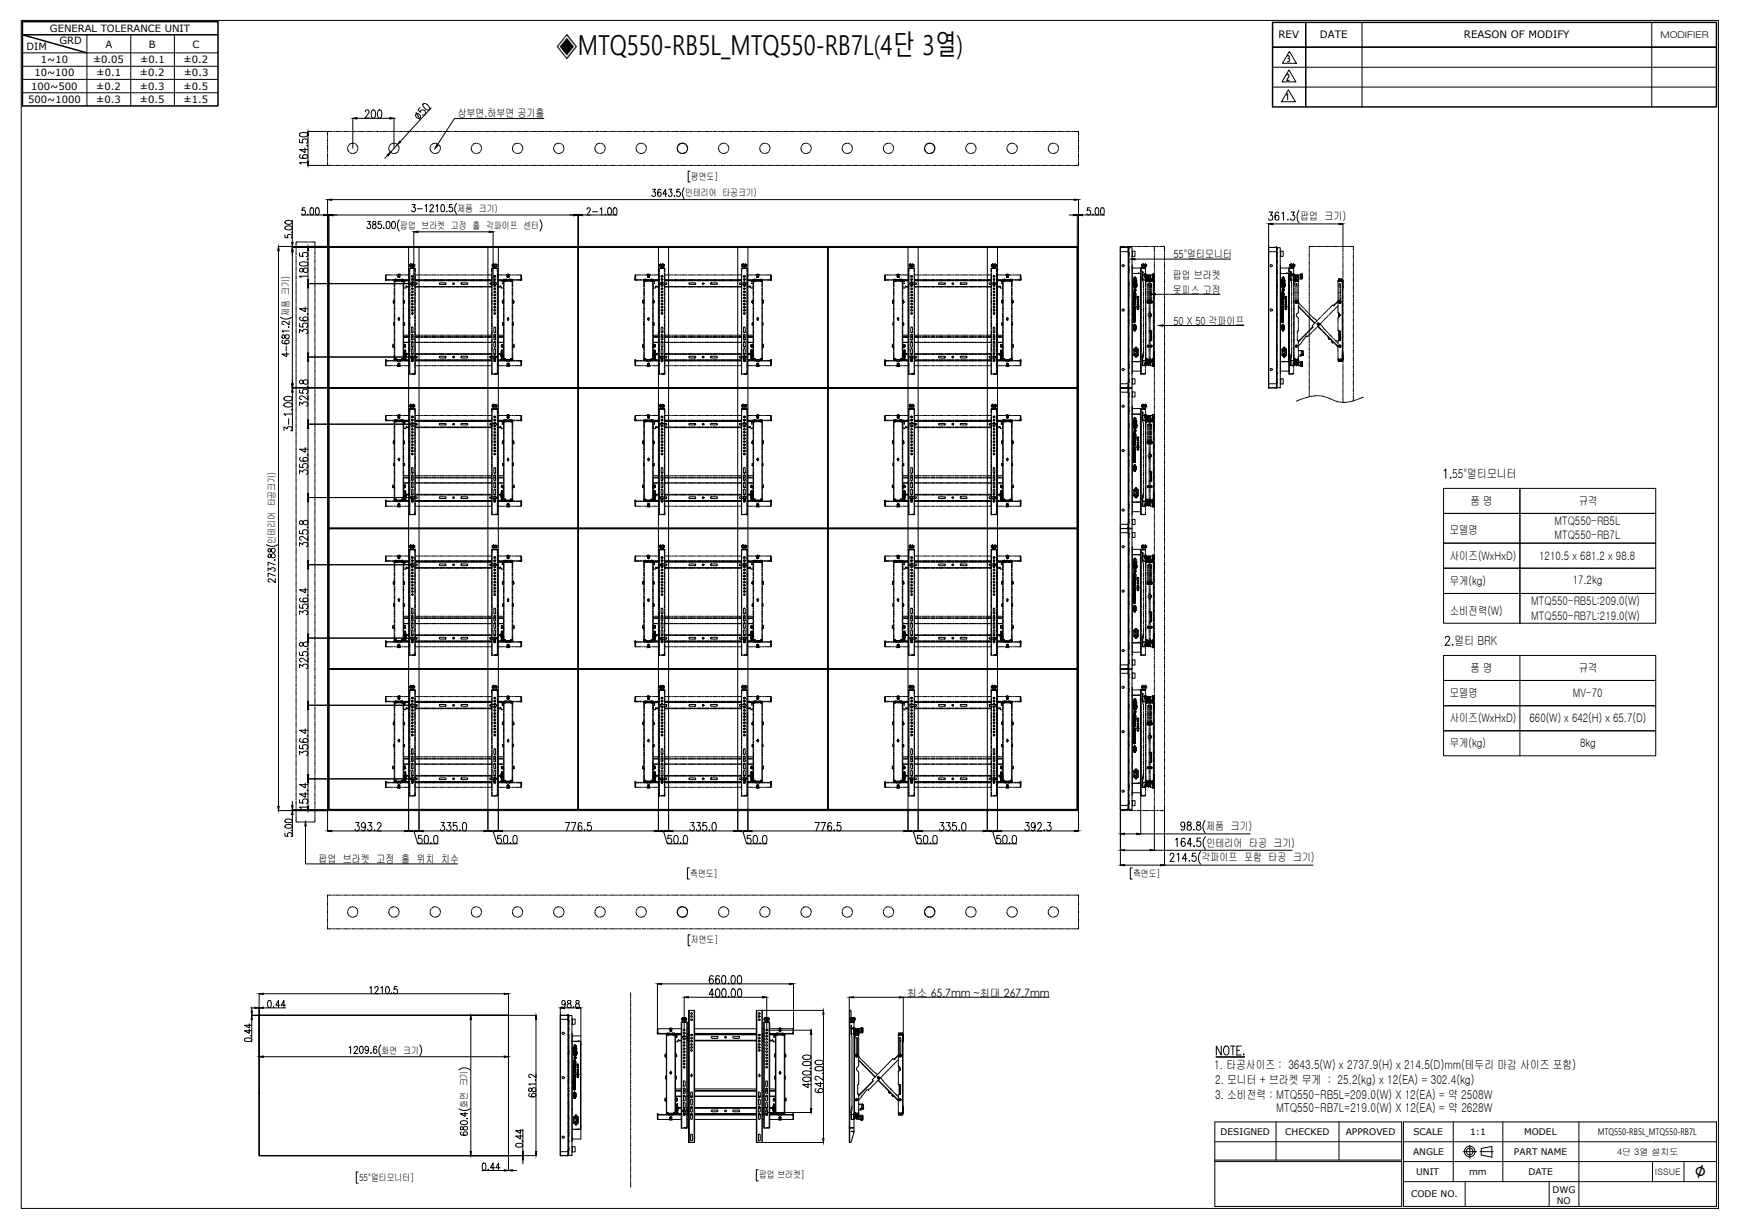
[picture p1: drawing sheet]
<svg xmlns="http://www.w3.org/2000/svg" width="297mm" height="210mm" viewBox="0 0 297 210" stroke-linecap="round" stroke-linejoin="round" font-family="sans-serif">
<defs><g id="words">
<text font-size="4.7" x="94.9" y="9.4">◈MTQ550-RB5L_MTQ550-RB7L(4단 3열)</text>
<text font-size="3.5" x="289.5" y="201.2">∅</text>
<g font-size="2.1">
<text x="248.1" y="81.6">55&quot;멀티모니터</text>
<text x="248.4" y="110.2">멀티 BRK</text>
<text x="207.4" y="182.6">1. 타공사이즈 : 3643.5(W) x 2737.9(H) x 214.5(D)mm(테두리 마감 사이즈 포함)</text>
<text x="207.5" y="185.2">2. 모니터 + 브라켓 무게 : 25.2(kg) x 12(EA) = 302.4(kg)</text>
<text x="207.5" y="187.6">3. 소비전력 : MTQ550-RB5L=209.0(W) X 12(EA) = 약 2508W</text>
<text x="218" y="189.9">MTQ550-RB7L=219.0(W) X 12(EA) = 약 2628W</text>
</g>
<g font-size="2">
<text x="251.2" y="86.2">품 명</text>
<text x="265.5" y="89.7">MTQ550-RB5L</text>
<text x="269.7" y="86.2">규격</text>
<text x="247.6" y="95.6">사이즈(WxHxD)</text>
<text x="247.6" y="91.2">모델명</text>
<text x="262.9" y="95.6">1210.5 x 681.2 x 98.8</text>
<text x="265.5" y="92.1">MTQ550-RB7L</text>
<text x="247.6" y="99.9">무게(kg)</text>
<text x="268.6" y="99.8">17.2kg</text>
<text x="247.6" y="105">소비전력(W)</text>
<text x="261.6" y="103.3">MTQ550-RB5L:209.0(W)</text>
<text x="261.6" y="105.9">MTQ550-RB7L:219.0(W)</text>
<text x="247.6" y="119.1">모델명</text>
<text x="251.2" y="114.8">품 명</text>
<text x="268.6" y="119.1">MV-70</text>
<text x="269.7" y="114.8">규격</text>
<text x="247.6" y="123.4">사이즈(WxHxD)</text>
<text x="261.3" y="123.4">660(W) x 642(H) x 65.7(D)</text>
<text x="247.6" y="127.6">무게(kg)</text>
<text x="269.9" y="127.6">8kg</text>
</g>
<g font-size="1.9">
<text x="78.2" y="20">상부면,하부면 공기홀</text>
<text x="222.1" y="37.6">팝업 크기)</text>
<text x="200.3" y="47.7">팝업 브라켓</text>
<text x="200.4" y="44.1">55&quot;멀티모니터</text>
<text x="200.3" y="50.1">못피스 고정</text>
<text x="200.4" y="55.5">50 X 50 각파이프</text>
<text x="206" y="141.8">제품 크기)</text>
<text x="54.4" y="147.4">팝업 브라켓 고정 홀 위치 치수</text>
<text x="205.2" y="147.1">각파이프 포함 타공 크기)</text>
<text x="206.1" y="144.6">인테리어 타공 크기)</text>
<text x="154.9" y="170.2">최소 65.7mm ~최대 267.7mm</text>
</g>
<g font-size="1.8">
<text x="218.4" y="6.5">REV</text>
<text x="225.5" y="6.5">DATE</text>
<text x="250" y="6.5">REASON OF MODIFY</text>
</g>
<g font-size="1.7">
<text x="8.5" y="5.4">GENERAL TOLERANCE UNIT</text>
<text x="4.5" y="8.5">DIM</text>
<text x="7" y="10.8">1~10</text>
<text x="10.1" y="7.5">GRD</text>
<text x="15.9" y="10.8">±0.05</text>
<text x="18" y="8.1">A</text>
<text x="23.9" y="10.8">±0.1</text>
<text x="25.4" y="8.1">B</text>
<text x="31.4" y="10.8">±0.2</text>
<text x="32.9" y="8.1">C</text>
<text x="4.8" y="17.6">500~1000</text>
<text x="5.3" y="15.3">100~500</text>
<text x="5.9" y="13.1">10~100</text>
<text x="16.5" y="15.3">±0.2</text>
<text x="16.5" y="17.6">±0.3</text>
<text x="16.5" y="13.1">±0.1</text>
<text x="23.9" y="13.1">±0.2</text>
<text x="23.9" y="15.3">±0.3</text>
<text x="23.9" y="17.6">±0.5</text>
<text x="31.4" y="15.3">±0.5</text>
<text x="31.4" y="17.6">±1.5</text>
<text x="31.4" y="13.1">±0.3</text>
<text x="117" y="33.5">인테리어 타공크기)</text>
<text x="118" y="30.7">평면도]</text>
<text x="68.4" y="39">팝업 브라켓 고정 홀 각파이프 센터</text>
<text x="78.1" y="36.2">제품 크기)</text>
<text x="49.4" y="54" transform="rotate(-90 49.4 54)">제품 크기)</text>
<text x="47" y="92.9" transform="rotate(-90 47 92.9)">인테리어 타공크기)</text>
<text x="117.9" y="149.7">측면도]</text>
<text x="193.5" y="149.7">측면도]</text>
<text x="118" y="161.1">저면도]</text>
<text x="65.2" y="179.9">화면 크기</text>
<text x="79.9" y="189.2" transform="rotate(-90 79.9 189.2)">화면 크기</text>
<text x="61.3" y="201.6">55&quot;멀티모니터]</text>
<text x="129.7" y="201.3">팝업 브라켓]</text>
</g>
<g font-size="1.6">
<text x="283.6" y="6.4">MODIFIER</text>
<text x="208.5" y="193.9">DESIGNED</text>
<text x="219.5" y="193.9">CHECKED</text>
<text x="229.9" y="193.9">APPROVED</text>
<text x="241.4" y="197.3">ANGLE</text>
<text x="241.4" y="193.9">SCALE</text>
<text x="251.1" y="193.9">1:1</text>
<text x="258.6" y="197.3">PART NAME</text>
<text x="260.3" y="193.9">MODEL</text>
<text x="272.9" y="193.8">MTQ550-RB5L_MTQ550-RB7L</text>
<text x="241.9" y="200.7">UNIT</text>
<text x="250.9" y="200.7">mm</text>
<text x="261.1" y="200.7">DATE</text>
<text x="265.2" y="203.7">DWG</text>
<text x="241" y="204.5">CODE NO.</text>
<text x="265.9" y="205.6">NO</text>
</g>
<g font-size="1.5">
<text x="276.2" y="197.2">4단 3열 설치도</text>
<text x="282.7" y="200.7">ISSUE</text>
</g>
</g></defs>
<!-- layer: 0 -->
<g fill="none" stroke="#000" stroke-width=".17">
<path d="M3.6 3.5h289.9v202.9h-289.9zM62.4 19.1l.2-.3 .4 .1v.4l-.7 .9h.8M63.6 18.9l.1-.1a.82 .82 0 0 1 .1 1.4h-.1a.62 .62 0 0 1-.3-.8zM64.6 18.9l.2-.1a.82 .82 0 0 1 .1 1.4h-.1a.83 .83 0 0 1-.3-1.2zM71.1 19.2l.6 1.3M71.1 19.4a.5 .5 0 0 1 .6 .2 .5 .5 0 0 1 0 .6 .5 .5 0 0 1-.6-.2 .5 .5 0 0 1 0-.6zM71.7 18.3l-.3 .5 .4 .4a.44 .44 0 0 1 .4-.5 .44 .44 0 0 1 .5 .5 .44 .44 0 0 1-.5 .4M72.3 17.7a.93 .93 0 0 1 1.1 1 .85 .85 0 0 1-1.2-.9zM73.6 18.4l-5.2 5.8M48.8 38.7l.4-.1a.52 .52 0 0 1 .7 .3 .68 .68 0 0 1-.6 .4 .68 .68 0 0 1-.6-.4zM48.8 37.8l.4-.2a.52 .52 0 0 1 .7 .3 .68 .68 0 0 1-.6 .4 .68 .68 0 0 1-.6-.4zM49.8 39.6h.1"/>
<path d="M49.9 37.6v3.8M51.2 23.8v.6h.6a.45 .45 0 0 1 .2-.7 .45 .45 0 0 1 .6 .5l-.3 .2M51.2 22.8l.6-.2a.62 .62 0 0 1 .8 .4 .82 .82 0 0 1-1.4 0zM51.3 26.4l-.1 .1a.37 .37 0 0 0 .2 .5l.4 .1a.59 .59 0 0 0 .8-.3 .41 .41 0 0 0-.5-.4 .41 .41 0 0 0-.3 .5l.3 .2M51.5 36.7h3.8M52.1 35.5h-.5v.5a.37 .37 0 0 1 .5 0 .37 .37 0 0 1 0 .5 .37 .37 0 0 1-.5 .1l-.1-.1M52.1 25.2v.8l-.9-.5h1.4M52.5 24.8v.1zM52.5 36.6l.1 .1zM52.6 27.8h-1.4l.2 .2M52.6 28.3h4.1M52.6 22.5h4.1"/>
<path d="M52.6 23.1v4.4M53.1 35.5h.2a.78 .78 0 0 1-.1 1.2 .94 .94 0 0 1-.1-1.2zM54 35.5h.2a.68 .68 0 0 1 .4 .6 .68 .68 0 0 1-.4 .6 .94 .94 0 0 1-.2-1.2zM56 36.7h.2v5.5M56 22.5v.5M56 23.1v.2M56 23.4v.1M56 23.7v.6M56 24.5v.1M56 24.7v.2M56 25v.7M56 25.8v.1"/>
<path d="M56 26.1v.1M56 26.3v.7M56 27.1v.2M56 27.4v.1M56 27.7v.6M56 34.1v8M56.7 34.1h126.8M56.8 36.7h41.2M56.9 28.3h.1M56.9 22.5h.1M57.1 28.3h.2M57.1 22.5h.2"/>
<path d="M57.4 28.3h.7M57.4 22.5h.7M58.2 28.3h.1M58.2 22.5h.1M58.5 28.3h.1M58.5 22.5h.1M58.7 28.3h.7M58.7 22.5h.7M59.4 25.3l.2 .7M59.4 25.1v.1M59.5 28.3h.2M59.5 22.5h.2"/>
<path d="M59.5 24.8v.1M59.8 26v.1M59.8 28.3h.1M59.8 22.5h.1M60 26.2h.1M60.1 28.3h.6M60.1 22.5h.6M60.3 24.4l-.7 .3M60.3 20.2v5.1M60.4 24.5h.1M60.6 24.6h.2M60.9 24.7l.2 .3v.3"/>
<path d="M60.9 28.3h.1M60.9 22.5h.1M60.9 26l-.6 .2M60.9 20.2h5.7M61 25.7v.1M61.1 25.5v.1M61.2 28.3h.1M61.2 22.5h.1M61.4 28.3h.7M61.4 22.5h.7M62.2 28.3h.1M62.2 22.5h.1"/>
<path d="M62.5 28.3h.1M62.5 22.5h.1M62.8 37.8h.5l-.3 .5a.36 .36 0 0 1 .3 .5 .36 .36 0 0 1-.6 0M62.8 28.3h.6M62.8 22.5h.6M63.6 28.3h.1M63.6 22.5h.1M63.7 37.9v.3a.45 .45 0 0 1 .5 .3 .45 .45 0 0 1-.2 .5 .39 .39 0 0 1-.4-.4 .39 .39 0 0 1 .5-.3l.1-.2v-.2zM63.8 28.3h.2M63.8 22.5h.2M64.1 28.3h.7M64.1 22.5h.7"/>
<path d="M64.9 28.3h.2M64.9 22.5h.2M65.1 37.8h-.5v.5a.37 .37 0 0 1 .5 .1 .37 .37 0 0 1 0 .5 .37 .37 0 0 1-.5 0l-.1-.1M65.2 28.3h.1M65.2 22.5h.1M65.4 28.3h.7M65.4 22.5h.7M65.6 38.9v.1zM66.1 37.9l.1-.1a.68 .68 0 0 1 .4 .6 .68 .68 0 0 1-.4 .6 .74 .74 0 0 1-.2-1zM66.2 28.3h.2M66.2 22.5h.2M66.2 26.5l-.5 .5"/>
<path d="M66.4 25.3l.3 .7M66.4 25.1v.1M66.5 28.3h.2M66.5 22.5h.2M66.6 24.8l-.1 .1M66.8 26l.1 .1M66.8 28.3h.7M66.8 22.5h.7M67 37.9l.2-.1a.68 .68 0 0 1 .4 .6 .68 .68 0 0 1-.4 .6 .85 .85 0 0 1-.2-1.1zM67 26.2h.2M67.3 24.4l-.6 .3M67.3 20.2v5.1"/>
<path d="M67.4 24.5h.1M67.6 28.3h.1M67.6 22.5h.1M67.7 24.6h.1M67.8 28.3h.2M67.8 22.5h.2M67.9 24.7l-1.2 1.3M67.9 26l-.6 .2M67.9 24.7l.3 .6M68.1 25.7l-.1 .1M68.1 25.5v.1M68.1 28.3h.7"/>
<path d="M68.1 22.5h.7M68.2 37.6a1.66 1.66 0 0 0 0 1.9M68.9 28.3h.2M68.9 22.5h.2M69.2 28.3h.1M69.2 22.5h.1M69.5 28.3h.6M69.5 22.5h.6M70.3 28.3h.1M70.3 22.5h.1M70.4 34.9h.5l-.3 .5a.37 .37 0 0 1 .4 .6 .37 .37 0 0 1-.7 0M70.6 28.3h.1"/>
<path d="M70.6 22.5h.1M70.7 39.6v8.7M70.8 28.3h.7M70.8 22.5h.7M71.3 35.7h.8M71.4 39.6h12.2M71.6 28.3h.1M71.6 22.5h.1M71.9 28.3h.1M71.9 22.5h.1M72.2 28.3h.6M72.2 22.5h.6"/>
<path d="M72.6 35.2l.2-.3v1.3M73 28.3h.1M73 22.5h.1M73.2 28.3h.1M73.2 22.5h.1M73.4 35.2a.3 .3 0 0 1 .4-.3 .3 .3 0 0 1 .2 .5l-.6 .8h.7M73.5 25.3v.3l.2 .4M73.5 28.3h.7M73.5 22.5h.7M73.5 25.1v.1M73.6 24.8v.1M73.8 26l.1 .1"/>
<path d="M74.1 26.2h.1M74.3 28.3h.2M74.3 22.5h.2M74.3 24.4l-.6 .3M74.5 24.5h.1M74.5 35.2l.2-.3v1.3M74.6 28.3h.1M74.6 22.5h.1M74.7 24.6h.1M74.8 28.3h.7M74.8 22.5h.7M75 26l-.7 .2"/>
<path d="M75 24.7l.2 .3v.3M75.1 25.7l-.1 .1M75.2 25.5v.1M75.4 35h.4l.1 .5a.56 .56 0 0 1-.2 .7h-.1a.94 .94 0 0 1-.2-1.2zM75.6 28.3h.2M75.6 22.5h.2M75.9 28.3h.2M75.9 22.5h.2M76.2 28.3h.7M76.2 22.5h.7M76.3 36.1h.1M77 28.3h.1"/>
<path d="M77 22.5h.1M77.2 34.9h-.4l-.1 .6a.36 .36 0 0 1 .6 0 .36 .36 0 0 1-.1 .5 .36 .36 0 0 1-.5 0M77.2 28.3h.2M77.2 22.5h.2M77.5 28.3h.7M77.5 22.5h.7M78 34.7a1.43 1.43 0 0 0 0 1.9M78.3 28.3h.2M78.3 22.5h.2M78.6 28.3h.1M78.6 22.5h.1M78.9 28.3h.6"/>
<path d="M78.9 22.5h.6M79.7 28.3h.1M79.7 22.5h.1M79.9 28.3h.2M79.9 22.5h.2M80.2 28.3h.7M80.2 22.5h.7M80.5 25.3l.3 .7M80.5 25.1v.1M80.7 24.8l-.1 .1M80.8 26l.2 .1M81 28.3h.1"/>
<path d="M81 22.5h.1M81.1 26.2h.1M81.3 28.3h.1M81.3 22.5h.1M81.4 24.4l-.6 .3M81.5 24.5h.1M81.5 28.3h.7M81.5 22.5h.7M81.8 24.6h.1M82 24.7l.2 .3v.3M82 26l-.6 .2M82.2 25.7l-.1 .1"/>
<path d="M82.2 25.5v.1M82.3 28.3h.2M82.3 22.5h.2M82.6 28.3h.1M82.6 22.5h.1M82.9 28.3h.7M82.9 22.5h.7M83.7 28.3h.1M83.7 22.5h.1M83.9 28.3h.2M83.9 22.5h.2M84.2 39.6v8.7"/>
<path d="M84.2 28.3h.7M84.2 22.5h.7M85 28.3h.2M85 22.5h.2M85.3 28.3h.1M85.3 22.5h.1M85.5 28.3h.7M85.5 22.5h.7M86.3 28.3h.2M86.3 22.5h.2M86.6 28.3h.2M86.6 22.5h.2"/>
<path d="M86.9 28.3h.7M86.9 22.5h.7M87.5 25.3l.3 .7M87.6 25.1l-.1 .1M87.7 28.3h.1M87.7 22.5h.1M87.7 24.8l-.1 .1M87.9 26l.1 .1M88 28.3h.1M88 22.5h.1M88.2 26.2h.1M88.3 28.3h.6"/>
<path d="M88.3 22.5h.6M88.4 24.4l-.6 .3M88.5 24.5h.2M88.8 24.6h.1M89 24.7l.3 .6M89.1 28.3h.1M89.1 22.5h.1M89.1 26l-.7 .2M89.2 25.7l-.1 .1M89.3 25.5v.1M89.3 28.3h.1M89.3 22.5h.1"/>
<path d="M89.6 28.3h.6M89.6 22.5h.6M90.4 28.3h.1M90.4 22.5h.1M90.7 28.3h.1M90.7 22.5h.1M90.9 28.3h.7M90.9 22.5h.7M91.7 28.3h.1M91.7 22.5h.1M92 28.3h.1M92 22.5h.1"/>
<path d="M92.2 37.6a1.5 1.5 0 0 1 0 1.9M92.3 28.3h.6M92.3 22.5h.6M92.9 20.2h-15.3l-2.9 4.5M93.1 28.3h.1M93.1 22.5h.1M93.3 28.3h.2M93.3 22.5h.2M93.6 28.3h.7M93.6 22.5h.7M94.4 28.3h.2M94.4 22.5h.2"/>
<path d="M94.6 25.3l.3 .7M94.6 25.1v.1M94.7 28.3h.1M94.7 22.5h.1M94.7 24.8v.1M94.9 26l.2 .1M94.9 28.3h.7M94.9 22.5h.7M95.2 26.2h.1M95.4 24.4l-.6 .3M95.6 24.5h.1M95.7 28.3h.2"/>
<path d="M95.7 22.5h.2M95.8 24.6h.2M96 28.3h.2M96 22.5h.2M96.1 26l-.7 .2M96.1 24.7l.2 .6M96.3 25.7l-.1 .1M96.3 28.3h.7M96.3 22.5h.7M96.3 25.5v.1M97.1 28.3h.1M97.1 22.5h.1"/>
<path d="M97.4 28.3h.1M97.4 22.5h.1M97.6 28.3h.7M97.6 22.5h.7M98.4 28.3h.2M98.4 22.5h.2M98.7 28.3h.1M98.7 22.5h.1M99 28.3h.6M99 22.5h.6M99.5 36.7h5.9M99.8 28.3h.1"/>
<path d="M99.8 22.5h.1M100.1 28.3h.1M100.1 22.5h.1M100.3 35.8l.1-.3 .4 .1v.4l-.6 .7h.7M100.3 28.3h.7M100.3 22.5h.7M101.1 28.3h.1M101.1 22.5h.1M101.2 36.2h.9M101.4 28.3h.1M101.4 22.5h.1M101.6 25.3v.3l.3 .4"/>
<path d="M101.7 25.1l-.1 .1M101.7 28.3h.6M101.7 22.5h.6M101.8 24.8l-.1 .1M102 26l.1 .1M102.2 26.2h.1M102.5 24.4l-.6 .3M102.5 28.3h.1M102.5 22.5h.1M102.5 35.7l.3-.2v1.2M102.6 24.5h.2M102.7 28.3h.2"/>
<path d="M102.7 22.5h.2M102.9 24.6h.1M103 28.3h.7M103 22.5h.7M103.1 24.7l.2 .3 .1 .3M103.1 26l-.6 .2M103.3 25.7l-.1 .1M103.4 36.6v.1zM103.4 25.5l-.1 .1M103.8 28.3h.1M103.8 22.5h.1M103.9 35.5h.2a.68 .68 0 0 1 .4 .6 .68 .68 0 0 1-.4 .6 .94 .94 0 0 1-.2-1.2z"/>
<path d="M104.1 28.3h.1M104.1 22.5h.1M104.3 28.3h.7M104.3 22.5h.7M104.9 35.5h.1a.68 .68 0 0 1 .4 .6 .68 .68 0 0 1-.4 .6 .87 .87 0 0 1-.1-1.2zM105.1 28.3h.2M105.1 22.5h.2M105.4 28.3h.1M105.4 22.5h.1M105.7 28.3h.6M105.7 22.5h.6M106.5 28.3h.1"/>
<path d="M106.5 22.5h.1M106.8 28.3h.1M106.8 22.5h.1M107 28.3h.7M107 22.5h.7M107.8 28.3h.1M107.8 22.5h.1M108.1 28.3h.1M108.1 22.5h.1M108.4 28.3h.6M108.4 22.5h.6M108.7 25.3l.2 .7"/>
<path d="M108.7 25.1v.1M108.8 24.8l-.1 .1M109 26l.1 .1M109.2 28.3h.1M109.2 22.5h.1M109.2 26.2h.2M109.4 28.3h.1M109.4 22.5h.1M109.5 24.4l-.6 .3M109.7 24.5h.1M109.7 28.3h.6M109.7 22.5h.6"/>
<path d="M109.9 24.6h.2M110.1 24.7l.2 .3 .1 .3M110.1 26l-.6 .2M110.3 25.7v.1M110.4 25.5l-.1 .1M110.5 28.3h.1M110.5 22.5h.1M110.8 28.3h.1M110.8 22.5h.1M111 28.3h.7M111 22.5h.7M111.4 32.3h.6l-.3 .5a.37 .37 0 0 1 .3 .6 .37 .37 0 0 1-.7-.1"/>
<path d="M111.8 28.3h.2M111.8 22.5h.2M112.1 28.3h.2M112.1 22.5h.2M112.4 28.3h.7M112.4 22.5h.7M112.9 32.5l-.1-.1-.2-.1a.77 .77 0 0 0 0 1.2 .35 .35 0 0 0 .4-.4 .35 .35 0 0 0-.6-.2l-.1 .2M113.2 28.3h.1M113.2 22.5h.1M113.4 28.3h.2M113.4 22.5h.2M113.7 28.3h.7"/>
<path d="M113.7 22.5h.7M113.9 33.1h-.7l.5-.8v1.2M114.2 32.3h.6l-.3 .5a.36 .36 0 0 1 .3 .5 .36 .36 0 0 1-.6 0M114.5 28.3h.2M114.5 22.5h.2M114.8 28.3h.1M114.8 22.5h.1M115 28.3h.7M115 22.5h.7M115.2 33.4v.1zM115.7 25.3l.2 .7M115.7 25.1v.1"/>
<path d="M115.9 28.3h.1M115.9 22.5h.1M115.9 24.8l-.1 .1M116.1 26l.1 .1M116.1 32.3h-.5v.6a.37 .37 0 0 1 .5 0 .37 .37 0 0 1 0 .5 .37 .37 0 0 1-.5-.1M116.1 28.3h.2M116.1 22.5h.2M116.3 26.2h.1M116.4 28.3h.7M116.4 22.5h.7M116.6 24.4l-.7 .3M116.7 24.5h.1"/>
<path d="M116.9 32.1a1.43 1.43 0 0 0 0 1.9M117 24.6h.1M117.2 26l-.6 .2M117.2 28.3h.1M117.2 22.5h.1M117.2 24.7l.3 .6M117.3 25.7v.1M117.4 25.5v.1M117.5 28.3h.1M117.5 22.5h.1M117.8 28.3h.6M117.8 22.5h.6"/>
<path d="M117.9 29.2h-.4v1.9h.4M118.6 28.3h.1M118.6 22.5h.1M118.8 28.3h.1M118.8 22.5h.1M119.1 28.3h.6M119.1 22.5h.6M119.9 28.3h.1M119.9 22.5h.1M120.2 28.3h.1M120.2 22.5h.1M120.4 28.3h.7"/>
<path d="M120.4 22.5h.7M121.2 28.3h.2M121.2 22.5h.2M121.5 28.3h.1M121.5 22.5h.1M121.8 28.3h.6M121.8 22.5h.6M122.6 28.3h.1M122.6 22.5h.1M122.8 25.3v.3l.2 .4M122.8 25.1v.1M122.8 28.3h.2"/>
<path d="M122.8 22.5h.2M122.9 24.8l-.1 .1M123.1 26l.1 .1M123.1 28.3h.7M123.1 22.5h.7M123.3 26.2h.2M123.6 24.4l-.6 .3M123.7 24.5h.2M123.9 28.3h.1M123.9 22.5h.1M124 24.6h.1M124.2 28.3h.1"/>
<path d="M124.2 22.5h.1M124.2 24.7l.3 .6M124.2 26l-.6 .2M124.4 25.7l-.1 .1M124.4 28.3h.7M124.4 22.5h.7M124.5 25.5l-.1 .1M125.3 28.3h.1M125.3 22.5h.1M125.5 28.3h.2M125.5 22.5h.2M125.8 28.3h.7"/>
<path d="M125.8 22.5h.7M126.6 28.3h.1M126.6 22.5h.1M126.9 28.3h.1M126.9 22.5h.1M127.1 28.3h.7M127.1 22.5h.7M127.9 28.3h.2M127.9 22.5h.2M128.2 28.3h.1M128.2 22.5h.1M128.5 28.3h.6"/>
<path d="M128.5 22.5h.6M129.3 28.3h.1M129.3 22.5h.1M129.5 28.3h.2M129.5 22.5h.2M129.8 25.3l.2 .7M129.8 28.3h.7M129.8 22.5h.7M129.8 25.1v.1M129.9 24.8v.1M130.1 26l.1 .1M130.4 26.2h.1"/>
<path d="M130.6 24.4l-.6 .3M130.6 28.3h.2M130.6 22.5h.2M130.8 24.5h.1M130.9 28.3h.1M130.9 22.5h.1M131 24.6h.2M131.1 28.3h.7M131.1 22.5h.7M131.3 24.7l.2 .3v.3M131.3 26l-.6 .2M131.4 25.7l-.1 .1"/>
<path d="M131.5 25.5v.1M131.9 28.3h.2M131.9 22.5h.2M132.2 28.3h.2M132.2 22.5h.2M132.5 28.3h.7M132.5 22.5h.7M133.3 28.3h.1M133.3 22.5h.1M133.5 28.3h.2M133.5 22.5h.2M133.8 28.3h.7"/>
<path d="M133.8 22.5h.7M134.6 28.3h.2M134.6 22.5h.2M134.9 28.3h.1M134.9 22.5h.1M135.2 28.3h.6M135.2 22.5h.6M136 28.3h.1M136 22.5h.1M136.3 28.3h.1M136.3 22.5h.1M136.5 28.3h.7"/>
<path d="M136.5 22.5h.7M136.8 25.3l.3 .7M136.8 25.1v.1M137 24.8l-.1 .1M137.2 26l.1 .1M137.3 28.3h.1M137.3 22.5h.1M137.4 26.2h.2M137.6 28.3h.1M137.6 22.5h.1M137.7 24.4l-.6 .3M137.8 24.5h.2"/>
<path d="M137.9 28.3h.6M137.9 22.5h.6M138.1 24.6h.1M138.3 24.7l.3 .6M138.3 26l-.6 .2M138.5 25.7l-.1 .1M138.5 25.5v.1M138.7 28.3h.1M138.7 22.5h.1M138.9 28.3h.2M138.9 22.5h.2M139.2 28.3h.7"/>
<path d="M139.2 22.5h.7M140 28.3h.2M140 22.5h.2M140.3 28.3h.1M140.3 22.5h.1M140.5 28.3h.7M140.5 22.5h.7M141.3 28.3h.2M141.3 22.5h.2M141.6 28.3h.2M141.6 22.5h.2M141.9 28.3h.7"/>
<path d="M141.9 22.5h.7M142.7 28.3h.1M142.7 22.5h.1M142.9 28.3h.2M142.9 22.5h.2M143.2 28.3h.7M143.2 22.5h.7M143.8 25.3l.3 .7M143.9 25.1v.1M144 24.8l-.1 .1M144 28.3h.2M144 22.5h.2"/>
<path d="M144.2 26l.1 .1M144.3 28.3h.1M144.3 22.5h.1M144.5 26.2h.1M144.6 28.3h.6M144.6 22.5h.6M144.7 24.4l-.6 .3M144.9 24.5h.1M145.1 24.6h.1M145.4 28.3h.1M145.4 22.5h.1M145.4 24.7l.2 .6"/>
<path d="M145.4 26l-.7 .2M145.5 25.7l-.1 .1M145.6 28.3h.2M145.6 22.5h.2M145.6 25.5v.1M145.9 28.3h.7M145.9 22.5h.7M146.7 28.3h.1M146.7 22.5h.1M147 28.3h.1M147 22.5h.1M147.2 28.3h.7"/>
<path d="M147.2 22.5h.7M148 28.3h.2M148 22.5h.2M148.3 28.3h.1M148.3 22.5h.1M148.6 28.3h.7M148.6 22.5h.7M149.4 28.3h.1M149.4 22.5h.1M149.7 28.3h.1M149.7 22.5h.1M149.9 28.3h.7"/>
<path d="M149.9 22.5h.7M150.7 28.3h.2M150.7 22.5h.2M150.9 25.3v.3l.3 .4M150.9 25.1v.1M151 28.3h.1M151 22.5h.1M151 24.8v.1M151.2 26l.2 .1M151.3 28.3h.6M151.3 22.5h.6M151.5 26.2h.1"/>
<path d="M151.8 24.4l-.6 .3M151.9 24.5h.1M152.1 28.3h.1M152.1 22.5h.1M152.2 24.6h.1M152.3 28.3h.2M152.3 22.5h.2M152.4 26l-.6 .2M152.4 24.7l.2 .3v.3M152.6 25.7l-.1 .1M152.6 28.3h.7M152.6 22.5h.7"/>
<path d="M152.6 25.5v.1M153.4 28.3h.1M153.4 22.5h.1M153.7 28.3h.1M153.7 22.5h.1M154 28.3h.6M154 22.5h.6M154.8 28.3h.1M154.8 22.5h.1M155 28.3h.1M155 22.5h.1M155.3 28.3h.6"/>
<path d="M155.3 22.5h.6M156.1 28.3h.1M156.1 22.5h.1M156.4 28.3h.1M156.4 22.5h.1M156.6 28.3h.7M156.6 22.5h.7M157.4 28.3h.2M157.4 22.5h.2M157.7 28.3h.1M157.7 22.5h.1M157.9 25.3l.3 .7"/>
<path d="M158 28.3h.7M158 22.5h.7M158 25.1l-.1 .1M158.1 24.8l-.1 .1M158.3 26l.1 .1M158.5 26.2h.2M158.8 28.3h.1M158.8 22.5h.1M158.8 24.4l-.6 .3M158.9 24.5h.2M159 28.3h.2M159 22.5h.2"/>
<path d="M159.2 24.6h.1M159.3 28.3h.7M159.3 22.5h.7M159.4 24.7l.2 .3 .1 .3M159.4 26l-.6 .2M159.6 25.7l-.1 .1M159.7 25.5l-.1 .1M160.1 28.3h.2M160.1 22.5h.2M160.4 28.3h.1M160.4 22.5h.1M160.6 28.3h.7"/>
<path d="M160.6 22.5h.7M161.4 28.3h.2M161.4 22.5h.2M161.7 28.3h.2M161.7 22.5h.2M162 28.3h.7M162 22.5h.7M162.8 28.3h.1M162.8 22.5h.1M163.1 28.3h.1M163.1 22.5h.1M163.4 28.3h.6"/>
<path d="M163.4 22.5h.6M164.2 28.3h.1M164.2 22.5h.1M164.4 28.3h.1M164.4 22.5h.1M164.7 28.3h.6M164.7 22.5h.6M165 25.3l.2 .7M165 25.1v.1M165.1 24.8l-.1 .1M165.3 26l.2 .1M165.5 28.3h.1"/>
<path d="M165.5 22.5h.1M165.6 26.2h.1M165.8 28.3h.1M165.8 22.5h.1M165.8 24.4l-.6 .3M166 24.5h.1M166 28.3h.7M166 22.5h.7M166.2 24.6h.2M166.4 24.7l.3 .6M166.5 26l-.7 .2M166.6 25.7v.1"/>
<path d="M166.7 25.5v.1M166.8 28.3h.1M166.8 22.5h.1M167.1 28.3h.1M167.1 22.5h.1M167.4 28.3h.6M167.4 22.5h.6M168.2 28.3h.1M168.2 22.5h.1M168.4 28.3h.2M168.4 22.5h.2M168.7 28.3h.7"/>
<path d="M168.7 22.5h.7M169.5 28.3h.1M169.5 22.5h.1M169.8 28.3h.1M169.8 22.5h.1M170 28.3h.7M170 22.5h.7M170.8 28.3h.2M170.8 22.5h.2M171.1 28.3h.1M171.1 22.5h.1M171.4 28.3h.6"/>
<path d="M171.4 22.5h.6M172 25.3l.3 .7M172 25.1v.1M172.2 24.8l-.1 .1M172.2 28.3h.1M172.2 22.5h.1M172.4 26l.1 .1M172.5 28.3h.1M172.5 22.5h.1M172.6 26.2h.1M172.7 28.3h.7M172.7 22.5h.7"/>
<path d="M172.9 24.4l-.7 .3M173 24.5h.1M173.3 24.6h.1M173.5 28.3h.1M173.5 22.5h.1M173.5 24.7l.3 .6M173.5 26l-.6 .2M173.7 25.7l-.1 .1M173.8 25.5l-.1 .1M173.8 28.3h.1M173.8 22.5h.1M174.1 28.3h.6"/>
<path d="M174.1 22.5h.6M174.9 28.3h.1M174.9 22.5h.1M175.1 28.3h.2M175.1 22.5h.2M175.4 28.3h.7M175.4 22.5h.7M176.2 28.3h.1M176.2 22.5h.1M176.5 28.3h.1M176.5 22.5h.1M176.7 28.3h.7"/>
<path d="M176.7 22.5h.7M177.5 28.3h.2M177.5 22.5h.2M177.8 28.3h.2M177.8 22.5h.2M178.1 28.3h.7M178.1 22.5h.7M178.9 28.3h.1M178.9 22.5h.1M179.1 25.3v.3l.2 .4M179.1 25.1v.1M179.1 28.3h.2"/>
<path d="M179.1 22.5h.2M179.2 24.8l-.1 .1M179.4 26l.1 .1M179.4 28.3h.7M179.4 22.5h.7M179.6 26.2h.2M179.9 24.4l-.6 .3M180.1 24.5h.1M180.2 28.3h.2M180.2 22.5h.2M180.3 24.6h.2M180.5 28.3h.1"/>
<path d="M180.5 22.5h.1M180.5 24.7l.2 .3 .1 .3M180.5 26l-.6 .2M180.7 25.7l-.1 .1M180.7 28.3h.7M180.7 22.5h.7M180.8 25.5l-.1 .1M181.6 28.3h.1M181.6 22.5h.1M181.8 28.3h.2M181.8 22.5h.2M182.1 28.3h.7"/>
<path d="M182.1 22.5h.7M182.6 36.7h.7M182.9 28.3h.1M182.9 22.5h.1M183.2 28.3h.1M183.2 22.5h.1M183.5 22.5h.7v.5M184.2 36.7h-.2v5.6M184.2 23.1v.2M184.2 23.4v.1M184.2 23.7v.6M184.2 24.5v.1"/>
<path d="M184.2 24.7v.2M184.2 25v.7M184.2 25.8v.1M184.2 26.1v.1M184.2 26.3v.7M184.2 27.1v.2M184.2 27.4v.1M184.2 27.7v.6h-.7M184.2 34.1v8M184.9 36.7h3.8M186.2 35.5h-.5v.5a.37 .37 0 0 1 .5 0 .37 .37 0 0 1 0 .5 .37 .37 0 0 1-.5 .1v-.1M186.6 36.6l.1 .1z"/>
<path d="M187.2 35.5h.2a.85 .85 0 0 1 0 1.2l-.3-.2zM188.1 35.5h.3a.78 .78 0 0 1-.1 1.2 .94 .94 0 0 1-.2-1.2zM216.7 38.2v4.1M216.8 36.2h.6l-.4 .6a.42 .42 0 0 1 .4 .6 .42 .42 0 0 1-.8 0M217.4 38.2h11.3M218.4 36.4l-.3-.2a1.08 1.08 0 0 0-.1 1.4 .4 .4 0 0 0 .5-.4 .4 .4 0 0 0-.5-.4l-.2 .3M219 36.5l.2-.3v1.4M220 37.5v.1zM220.5 36.2h.6l-.3 .6a.41 .41 0 0 1 .3 .6 .41 .41 0 0 1-.7 0M221.9 36a1.8 1.8 0 0 0 0 2.1M229.4 38.2v4.8M47.5 42.1h136.7v96.3h-128.2v-96.3"/>
<path d="M47.6 42.8v94.9M47.9 54.2a1.5 1.5 0 0 0 1.9 0M48.2 57.2v.5h.4a.43 .43 0 0 1 .3-.5 .43 .43 0 0 1 .5 .2 .39 .39 0 0 1-.4 .5 .39 .39 0 0 1-.4-.5l-.1-.2zM48.3 58.1l-.1 .2a.7 .7 0 0 0 1.2 .1 .35 .35 0 0 0-.3-.4 .35 .35 0 0 0-.4 .3 .35 .35 0 0 0 .3 .4M48.7 40.1v.5h.5a.36 .36 0 0 1 0-.5 .36 .36 0 0 1 .6 0 .36 .36 0 0 1-.1 .6M48.9 59.1v.9M49.3 55.9h.1zM49.4 54.8v.7l-.6-.5a.34 .34 0 0 0-.5-.1 .34 .34 0 0 0-.1 .4l.3 .1M49.4 56.5h-1.2l.2 .2M49.9 42.3h6.2M49.9 42.1v.2M49.9 43v22.5"/>
<path d="M50.6 42.4v.1M50.6 42.6v.2M50.6 42.9v.7M50.6 43.7v.2M50.6 44v.1M50.6 44.3v.6M50.6 45.1v.1M50.6 45.4v.1M50.6 45.6v.7M50.6 46.4v.1M50.6 46.7v.1M50.6 47v.6"/>
<path d="M50.6 47.8v.1M50.6 48v.1M50.6 48.3v.7M50.6 49.1v.1M50.6 49.4v.1M50.6 49.6v.7M50.6 50.4v.2M50.6 50.7v.2M50.6 51v.7M50.6 51.8v.1M50.6 52v.2M50.6 52.3v.7"/>
<path d="M50.6 53.1v.2M50.6 53.4v.1M50.6 53.7v.6M50.6 54.5v.1M50.6 54.7v.2M50.6 55v.7M50.6 55.8v.1M50.6 56.1v.1M50.6 56.3v.7M50.6 57.1v.2M50.6 57.4v.1M50.6 57.7v.6"/>
<path d="M50.6 58.5v.1M50.6 58.7v.2M50.6 59v.7M50.6 59.8v.2M51.2 41.3h-.6v1M51.2 43.2v.5l.6 .1a.46 .46 0 0 1 .2-.8 .46 .46 0 0 1 .6 .6l-.3 .2M51.2 56.9v-.6l.5 .3a.42 .42 0 0 1 .7-.3 .42 .42 0 0 1-.1 .7M51.2 55.3v.5l.6 .1a.43 .43 0 0 1 .1-.6 .43 .43 0 0 1 .5 0 .43 .43 0 0 1 .1 .6h-.2M51.3 45.9l-.1 .3a.33 .33 0 0 0 .5 .2v-.1a.45 .45 0 0 1 .4-.5 .45 .45 0 0 1 .5 .4 .46 .46 0 0 1-.6 .3 .46 .46 0 0 1-.3-.5l-.2-.2zM51.3 44.8l.5-.1a.62 .62 0 0 1 .8 .4 1.01 1.01 0 0 1-1.4 0zM51.3 41.3h.2M51.4 54.2l-.2 .3a.84 .84 0 0 0 1.4-.1 .47 .47 0 0 0-.5-.3 .47 .47 0 0 0-.4 .4l.2 .3h.2"/>
<path d="M51.6 41.3h.1M51.8 41.3h.7M52.1 52.4v.8l-.9-.5h1.4M52.5 44.2v.1zM52.5 53.6v.1zM52.6 42.8v4.9M52.6 49.2v11.1M52.6 47.2h-1.4l.3 .2M52.6 48.4h17.6M52.6 41.3h.2M52.9 41.3h.2M53.2 41.3h.6v1"/>
<path d="M53.8 42.4v.1M53.8 42.6v.2M53.8 42.9v.7M53.8 43.7v.2M53.8 44v.1M53.8 44.3v.6M53.8 45.1v.1M53.8 45.4v.1M53.8 45.6v.7M53.8 46.4v.1M53.8 46.7v.1M53.8 47v.6"/>
<path d="M53.8 47.8v.1M53.8 48v.1M53.8 48.3v.7M53.8 49.1v.1M53.8 49.4v.1M53.8 49.6v.7M53.8 50.4v.2M53.8 50.7v.2M53.8 51v.7M53.8 51.8v.1M53.8 52v.2M53.8 52.3v.7"/>
<path d="M53.8 53.1v.2M53.8 53.4v.1M53.8 53.7v.6M53.8 54.5v.1M53.8 54.7v.2M53.8 55v.7M53.8 55.8v.1M53.8 56.1v.1M53.8 56.3v.7M53.8 57.1v.2M53.8 57.4v.1M53.8 57.7v.6"/>
<path d="M53.8 58.5v.1M53.8 58.7v.2M53.8 59v.7M53.8 59.8v.2M56.2 42.3h42.5v23.9h-42.5zM65.9 47.8h.1M65.9 47.9h.1M65.9 47.1v.8M65.9 47h1M65.9 47v.8h.7M65.9 47v.8M65.9 47.9h.7"/>
<path d="M65.9 47.8v.1M66.7 47.8h.1M66.7 47.9h.1M67 47.9h.1M67 47.8h.1M67 47h.2M67.1 59.3h.1M67.1 58.9h.1M67.1 59.3h.2M67.1 58.9v.4M67.2 47.8h1.2M67.2 51.4h.1"/>
<path d="M67.2 51.7h.1M67.2 51.5h.1M67.2 51.4l.1 .2zM67.2 51.6h.1M67.2 47.9h.7M67.2 51.4v.3l.1-.3M67.3 51.5h.1M67.3 55.2v.3M67.3 51.6h.1M67.3 51.7h-.1M67.3 55.2h.1M67.3 55.5h.1"/>
<path d="M67.3 51.4h-.1v.3h.1M67.3 47h.2M67.3 47.9l.1 .1M67.3 47.9h.1M67.3 48h.1M67.3 58.8v.1h-.2M67.3 51.3v.7M67.3 48v1M67.3 49.2v.1M67.3 49.4v.1M67.3 49.7v.6M67.3 50.5v.1"/>
<path d="M67.3 50.8v.1M67.3 51v.7M67.3 52.1v.1M67.3 52.4v.6M67.3 53.2v.1M67.3 53.4v.2M67.3 53.7v.7M67.3 54.5v.2M67.3 54.8v.1M67.3 55v.7M67.3 55.9v.1M67.3 56.1v.2"/>
<path d="M67.3 56.4v.7M67.3 57.2v.1M67.3 57.5v.1M67.3 57.7v.7M67.3 58.5v.2M67.3 59.1v.6M67.3 59.9v.1M67.4 48h1.5M67.4 47.9v1.1M67.4 49.2v.1M67.4 49.4v.1M67.4 49.7v.6"/>
<path d="M67.4 50.5v.1M67.4 50.8v.1M67.4 51v.7M67.4 51.8v.2M67.4 52.1v.1M67.4 52.4v.6M67.4 53.2v.1M67.4 53.4v.2M67.4 53.7v.7M67.4 54.5v.2M67.4 54.8v.1M67.4 55v.7"/>
<path d="M67.4 55.9v.1M67.4 56.1v.2M67.4 56.4v.7M67.4 57.2v.1M67.4 57.5v.1M67.4 57.7v.7M67.4 58.5v.2M67.4 58.8v.1M67.4 59.1v.6M67.4 59.9v.1M67.4 47.9h.3zM67.5 47.9l.2 .1"/>
<path d="M67.5 47.9h.2M67.5 47.9h.1M67.5 48h.1M67.6 47l.7-.1-.2-.1-.1 .2h-.2M67.7 47.9h.1M67.7 48h.1M67.7 47.9v.1M67.8 47.9h.7M67.8 47.8v.1M67.9 47.9v-.1h.5v.1M67.9 47.7l-.1 .1M68.1 47.2h.1v.1z"/>
<path d="M68.1 54.2l.2 .3-.1 .2h-.1l-.1-.2zM68.3 47h.2M68.3 47h.1M68.4 47h.1M68.4 47.9h.4M68.4 47.7v.1M68.4 47.8v.1M68.4 47.8h.4M68.6 47.9h.3zM68.6 47.9v.1h.1M68.6 47.9h.1M68.6 48h.1"/>
<path d="M68.7 47h.1M68.7 47.9h.1M68.7 48h.1M68.7 47.9v.1M68.9 47.9v1.1M68.9 48v1M68.9 49.2v.1M68.9 49.4v.1M68.9 49.7v.6M68.9 50.5v.1M68.9 50.8v.1M68.9 51v.7"/>
<path d="M68.9 51.8v.2M68.9 52.1v.1M68.9 52.4v.6M68.9 53.2v.1M68.9 53.4v.2M68.9 53.7v.7M68.9 54.5v.2M68.9 54.8v.1M68.9 55v.7M68.9 55.9v.1M68.9 56.1v.2M68.9 56.4v.7"/>
<path d="M68.9 57.2v.1M68.9 57.5v.1M68.9 57.7v.7M68.9 58.5v.2M68.9 58.8v.1M68.9 59.1v.6M68.9 59.9v.1M68.9 47.9h.1M68.9 59.9l.1 .1zM68.9 59.9h.1M68.9 51.3v.7M68.9 58.9h.1"/>
<path d="M68.9 59.3h.1M68.9 60h.1M68.9 59.9v.6l.1-.5M68.9 59.9v.9M68.9 59.9h.3zM68.9 49h.1M68.9 49v.2h.4l.1-.2M68.9 55.4v.2M68.9 55.1v.2M68.9 59.2v-.1v.6M68.9 58.5h1M68.9 57.6h1v.2"/>
<path d="M68.9 47h1M68.9 58.9h.2v.2h-.2zM68.9 58.9h.2M69 55.2h.1M69 51.4h.1v.3h-.1M69 59.9h.1M69 60h.2M69 60v.5M69 55.4v.1M69 55.2v.1M69 55.5h.1M69 47.9h.1"/>
<path d="M69 55.1v.1M69 55.5v.1M69 47.8h.1M69 51.5h.1M69 51.7h.1M69 51.4l.1 .3zM69 51.4v.3M69.1 51.5h.1M69.1 51.7h.1M69.1 51.4v.3M69.1 55.2v.3M69.1 48.4h.1z"/>
<path d="M69.1 59.3h-.2M69.1 58.9h.1M69.1 48.1h.1zM69.1 58.9v.3l-.2 .1M69.1 59.1v.2M69.1 59.3h.1M69.1 59.2v.1M69.2 58.9v.4M69.2 47.8h.2M69.2 59v.2M69.2 59.9h.1M69.2 59h.1"/>
<path d="M69.2 59.2h.1M69.2 60h.1M69.2 60v.5M69.2 59v.2zM69.2 47.9h.2M69.3 59.9v.1zM69.3 47.9h.1M69.4 49h.1M69.4 49h.5M69.5 47.8h.4M69.8 42.1v99.9M69.9 47.9h-.9"/>
<path d="M69.9 49h-.5h.2M69.9 47.2v.7h-.4M69.9 57.5h-1v.1M69.9 46.7v.1M69.9 46.9v.1M69.9 48v.1M69.9 48.3v.1M69.9 48.5v.7M69.9 49.3v.2M69.9 49.6v.1M69.9 49.9v.6M69.9 50.7v.1"/>
<path d="M69.9 50.9v.2M69.9 51.2v.7M69.9 52v.1M69.9 52.3v.1M69.9 52.5v.7M69.9 53.4v.1M69.9 53.6v.1M69.9 53.9v.6M69.9 54.7v.1M69.9 55v.1M69.9 55.2v.7M69.9 56v.1"/>
<path d="M69.9 56.3v.1M69.9 56.6v.6h-1M69.9 57.4v.1M69.9 57.9v.7M69.9 58.7v.2M69.9 59v.1M69.9 59.2v.7M69.9 47.9l-1 .1M70 45.2h.1M70 45.9h.9M70 45.8v.1M70 45.9v.6"/>
<path d="M70 46.7v.1M70 46.9v.1M70 47.2v.7M70 48v.1M70 48.3v.1M70 48.5v.7M70 49.3v.2M70 49.6v.1M70 49.9v.6M70 50.7v.1M70 50.9v.2M70 51.2v.7"/>
<path d="M70 52v.1M70 52.3v.1M70 52.5v.7M70 53.4v.1M70 53.6v.1M70 53.9v.6M70 54.7v.1M70 55v.1M70 55.2v.7M70 56v.1M70 56.3v.1M70 56.6v.6"/>
<path d="M70 57.4v.1M70 57.6v.2M70 57.9v.7M70 58.7v.2M70 59v.1M70 59.2v.7M70 45.2h.8h-.4v.3h.2M70 45.2v.3h.1v-.3M70.1 45.2h.1M70.1 45.2h.4M70.1 45.5v.3h.6M70.1 48.3h1.1l.1 .2-1.1 .1z"/>
<path d="M70.1 45.2h.2v.3h-.2M70.2 45.2l-.1 .3M70.2 45.2h.1M70.3 59.6h.3l-.1 1-.2-.1zM70.3 58.3l.3 .1-.1 .9h-.2zM70.3 57.2h.3M70.3 47.8h.3M70.3 48.3h.3M70.3 57.5h.3M70.3 57.6h.3M70.3 45.2h.3M70.3 58.5h.3"/>
<path d="M70.3 57.1l.3 .1v.8l-.2 .1-.1-.1zM70.3 55.9h.3l-.1 .9h-.2zM70.3 45.5h.1M70.3 45.8h.1M70.3 47.9h.2M70.5 45.8h.1M70.6 45.2v.3M70.6 45.2h.1M70.7 45.2l-.1 .3M70.7 45.2h.2M70.7 45.2h.1M70.8 45.2l.1 .3h-.2"/>
<path d="M70.9 45.8v.1M70.9 45.9v.6M70.9 46.6v.2M70.9 46.9v.1M70.9 47.1v.7M70.9 47.9v.2M70.9 48.2v.2M70.9 48.5v.7M70.9 49.3v.1M70.9 49.5v.2M70.9 49.8v.7M70.9 50.6v.2"/>
<path d="M70.9 50.9v.1M70.9 51.2v.6M70.9 52v.1M70.9 52.3v.1M70.9 52.5v.7M70.9 53.3v.1M70.9 53.6v.1M70.9 53.9v.6M70.9 54.7v.1M70.9 54.9v.1M70.9 55.2v.7M70.9 56v.1"/>
<path d="M70.9 56.3v.1M70.9 56.5v.7M70.9 57.3v.2M70.9 57.6v.2M70.9 57.9v.7M70.9 58.7v.1M70.9 58.9v.2M70.9 59.2v.7M70.9 58.5h.9M70.9 47.9h.9M70.9 46.5v-.6h-1v.6M70.9 57.3v.2h.9"/>
<path d="M70.9 57.2h.9M70.9 47.8h.9M70.9 47h.9M70.9 49h.9M70.9 57.6h.9M71.6 42.1v99.9M71.8 47.9h-.9v.2M71.9 57.2h.1M71.9 47.8h.1M71.9 47h.1M71.9 49h.1M71.9 57.5h.1"/>
<path d="M71.9 57.6h.1M71.9 58.5h.1M71.9 47.9h.1M72.2 58.5h.1M72.2 47.9h.1M72.2 57.2h.1M72.2 47.8h.1M72.2 47h.1M72.2 49h.1M72.2 57.5h.1M72.2 57.6h.1M72.4 57.2h.7"/>
<path d="M72.4 47.8h.7M72.4 47h.7M72.4 49h.7M72.4 57.5h.7M72.4 57.6h.7M72.4 58.5h.7M72.4 47.9h.7M73.2 58.5h.2M73.2 47.9h.2M73.2 57.2h.2M73.2 47.8h.2M73.2 47h.2"/>
<path d="M73.2 49h.2M73.2 57.5h.2M73.2 57.6h.2M73.5 57.2h.1M73.5 47.8h.1M73.5 47h.1M73.5 49h.1M73.5 57.5h.1M73.5 57.6h.1M73.5 58.5h.1M73.5 47.9h.1M73.8 58.5h.7"/>
<path d="M73.8 47.9h.7M73.8 57.2h.7M73.8 47.8h.7M73.8 47h.7M73.8 49h.7M73.8 57.5h.7M73.8 57.6h.7M74.6 57.2h.1M74.6 47.8h.1M74.6 47h.1M74.6 49h.1M74.6 57.5h.1"/>
<path d="M74.6 57.6h.1M74.6 58.5h.1M74.6 47.9h.1M74.8 58.5h.2M74.8 47.9h.2M74.8 57.2h.2M74.8 47.8h.2M74.8 47h.2M74.8 49h.2M74.8 57.5h.2M74.8 57.6h.2M75 48.4l1.1-.1 .1 .2-1.1 .1z"/>
<path d="M75.1 57.2h.7M75.1 47.8h.7M75.1 47h.7M75.1 49h.7M75.1 57.5h.7M75.1 57.6h.7M75.1 58.5h.7M75.1 47.9h.7M75.9 58.5h.2M75.9 47.9h.2M75.9 57.2h.2M75.9 47.8h.2"/>
<path d="M75.9 47h.2M75.9 49h.2M75.9 57.5h.2M75.9 57.6h.2M76.2 57.2h.1M76.2 47.8h.1M76.2 47h.1M76.2 49h.1M76.2 57.5h.1M76.2 57.6h.1M76.2 58.5h.1M76.2 47.9h.1"/>
<path d="M76.4 58.5h.7M76.4 47.9h.7M76.4 57.2h.7M76.4 47.8h.7M76.4 47h.7M76.4 49h.7M76.4 57.5h.7M76.4 57.6h.7M77.2 57.2h.2M77.2 47.8h.2M77.2 47h.2M77.2 49h.2"/>
<path d="M77.2 57.5h.2M77.2 57.6h.2M77.2 58.5h.2M77.2 47.9h.2M77.5 58.5h.2M77.5 47.9h.2M77.5 57.2h.2M77.5 47.8h.2M77.5 47h.2M77.5 49h.2M77.5 57.5h.2M77.5 57.6h.2"/>
<path d="M77.8 57.2h.7M77.8 47.8h.7M77.8 47h.7M77.8 49h.7M77.8 57.5h.7M77.8 57.6h.7M77.8 58.5h.7M77.8 47.9h.7M78.6 58.5h.1M78.6 47.9h.1M78.6 57.2h.1M78.6 47.8h.1"/>
<path d="M78.6 47h.1M78.6 49h.1M78.6 57.5h.1M78.6 57.6h.1M78.7 48.4l1.2-.1v.2l-1.1 .1zM78.9 57.2h.1M78.9 47.8h.1M78.9 47h.1M78.9 49h.1M78.9 57.5h.1M78.9 57.6h.1M78.9 58.5h.1"/>
<path d="M78.9 47.9h.1M79.1 58.5h.7M79.1 47.9h.7M79.1 57.2h.7M79.1 47.8h.7M79.1 47h.7M79.1 49h.7M79.1 57.5h.7M79.1 57.6h.7M80 57.2h.1M80 47.8h.1M80 47h.1"/>
<path d="M80 49h.1M80 57.5h.1M80 57.6h.1M80 58.5h.1M80 47.9h.1M80.2 58.5h.1M80.2 47.9h.1M80.2 57.2h.1M80.2 47.8h.1M80.2 47h.1M80.2 49h.1M80.2 57.5h.1"/>
<path d="M80.2 57.6h.1M80.5 57.2h.6M80.5 47.8h.6M80.5 47h.6M80.5 49h.6M80.5 57.5h.6M80.5 57.6h.6M80.5 58.5h.6M80.5 47.9h.6M81.3 58.5h.1M81.3 47.9h.1M81.3 57.2h.1"/>
<path d="M81.3 47.8h.1M81.3 47h.1M81.3 49h.1M81.3 57.5h.1M81.3 57.6h.1M81.6 57.2h.1M81.6 47.8h.1M81.6 47h.1M81.6 49h.1M81.6 57.5h.1M81.6 57.6h.1M81.6 58.5h.1"/>
<path d="M81.6 47.9h.1M81.8 57.2h.7M81.8 47.8h.7M81.8 47h.7M81.8 49h.7M81.8 57.5h.7M81.8 57.6h.7M81.8 58.5h.7M81.8 47.9h.7M82.6 57.2h.1M82.6 47.8h.1M82.6 47h.1"/>
<path d="M82.6 49h.1M82.6 57.5h.1M82.6 57.6h.1M82.6 58.5h.1M82.6 47.9h.1M82.9 57.2h.1M82.9 47.8h.1M82.9 47h.1M82.9 49h.1M82.9 57.5h.1M82.9 57.6h.1M82.9 58.5h.1"/>
<path d="M82.9 47.9h.1M83.2 58.5h.8M83.2 47.9h.8M83.2 57.6h.8v.2M83.2 47.8h.8M83.2 47h.8M83.2 49h.8M83.2 57.5h.8M83.3 42.1v99.9M83.7 48.4l1.1-.1v.2l-1.1 .1zM84 47.2v.7h-.8M84 46.7v.1"/>
<path d="M84 46.9v.1M84 48v.1M84 48.3v.1M84 48.5v.7M84 49.3v.2M84 49.6v.1M84 49.9v.6M84 50.7v.1M84 50.9v.2M84 51.2v.7M84 52v.1M84 52.3v.1"/>
<path d="M84 52.5v.7M84 53.4v.1M84 53.6v.1M84 53.9v.6M84 54.7v.1M84 55v.1M84 55.2v.7M84 56v.1M84 56.3v.1M84 56.6v.6h-.8M84 57.4v.1M84 57.9v.7"/>
<path d="M84 58.7v.2M84 59v.1M84 59.2v.7M84.1 45.8l.8 .1zM84.1 45.2h.1M84.1 45.8v.1M84.1 45.9v.6M84.1 46.7v.1M84.1 46.9v.1M84.1 47.2v.7M84.1 48v.1M84.1 48.3v.1"/>
<path d="M84.1 48.5v.7M84.1 49.3v.2M84.1 49.6v.1M84.1 49.9v.6M84.1 50.7v.1M84.1 50.9v.2M84.1 51.2v.7M84.1 52v.1M84.1 52.3v.1M84.1 52.5v.7M84.1 53.4v.1M84.1 53.6v.1"/>
<path d="M84.1 53.9v.6M84.1 54.7v.1M84.1 55v.1M84.1 55.2v.7M84.1 56v.1M84.1 56.3v.1M84.1 56.6v.6M84.1 57.4v.1M84.1 57.6v.2M84.1 57.9v.7M84.1 58.7v.2M84.1 59v.1"/>
<path d="M84.1 59.2v.7M84.1 45.9l-.1 .6M84.1 45.2l.7-.1 .1 .1h-.4v.3h.2M84.1 45.2v.3h.1v-.3M84.2 45.2h.4M84.2 45.2h.1M84.3 45.2l-.1 .3h.2v-.3h-.2M84.3 45.2h.1M84.4 58.5h.3M84.4 59.6h.3v.9l-.2 .1-.1-.1zM84.4 58.4h.3v.8l-.2 .1-.1-.1zM84.4 57.2h.3v.8l-.2 .1-.1-.1z"/>
<path d="M84.4 55.9h.3l-.1 .9-.2-.1zM84.4 57.2h.3M84.4 47.8h.3M84.4 48.3h.3M84.4 57.5h.3M84.4 57.6h.3M84.4 45.2h.3M84.4 45.8h.1M84.4 47.9h.2M84.4 45.5h.1M84.6 45.8h.1M84.7 45.2h.1"/>
<path d="M84.7 45.2v.3M84.8 45.2h.1M84.8 45.2h.1v.3h-.1v.3h-.6M84.8 45.2l-.1 .3M84.9 45.8v.1M84.9 45.9l.1 .6M84.9 45.9v.6M84.9 46.6v.2M84.9 46.9v.1M84.9 47.1v.7M84.9 47.9v.2M84.9 48.2v.2"/>
<path d="M84.9 48.5v.7M84.9 49.3v.1M84.9 49.5v.2M84.9 49.8v.7M84.9 50.6v.2M84.9 50.9v.1M84.9 51.2v.6M84.9 52v.1M84.9 52.3v.1M84.9 52.5v.7M84.9 53.3v.1M84.9 53.6v.1"/>
<path d="M84.9 53.9v.6M84.9 54.7v.1M84.9 54.9v.1M84.9 55.2v.7M84.9 56v.1M84.9 56.3v.1M84.9 56.5v.7M84.9 57.3v.2M84.9 57.6v.2M84.9 57.9v.7M84.9 58.7v.1M84.9 58.9v.2"/>
<path d="M84.9 59.2v.7M85 49h.5M85 57.2h1M85 47h1M85 57.6h1M85 47.8h.4M85 49h.5h-.2M85 58.5h1M85 47.9h.4M85 57.3v.2h1v.1M85 46.6v.2M85 46.9v.1"/>
<path d="M85 47.1v.7M85 48.2v.2M85 48.5v.7M85 49.3v.1M85 49.5v.2M85 49.8v.7M85 50.6v.2M85 50.9v.1M85 51.2v.6M85 52v.1M85 52.3v.1M85 52.5v.7"/>
<path d="M85 53.3v.1M85 53.6v.1M85 53.9v.6M85 54.7v.1M85 54.9v.1M85 55.2v.7M85 56v.1M85 56.3v.1M85 56.5v.7M85 57.6v.2M85 57.9v.7M85 58.7v.1"/>
<path d="M85 58.9v.2M85 59.2v.7M85 47.9h1M85.1 42.1v99.9M85.5 49h.1M85.5 49h.1v.2h.4v-.2M85.5 47.8h.2M85.5 47.9h.2M85.6 47.9h.1M85.6 59.9h.1M85.7 60h.1M85.7 59.9h.1"/>
<path d="M85.7 59h.1M85.7 59.2h.1M85.7 59.9h.3zM85.7 59v.2zM85.7 59v.2M85.7 60h.2M85.7 60l.2-.1v.6M85.7 60v.5M85.8 48.4h.1M85.8 58.9h.1M85.8 58.9v.4M85.8 59.3h.1"/>
<path d="M85.8 48.1h.1M85.8 47.8h.2M85.8 51.5h.1M85.8 47.9h.2M85.8 59.2v.1M85.8 59h.2v.2h-.2zM85.9 55.2h.1M85.9 55.2v.3M85.9 51.4h.1M85.9 51.7h.1M85.9 51.4v.3zM85.9 51.4v.3"/>
<path d="M85.9 55.5h.1M85.9 47.9h.1M85.9 55.5l.1 .1M86 60h.1M85.9 60h.1M85.9 59.9h.1M85.9 51.4h-.1v.3h.1M86 59.9h.1M86 55.4h.1M86 58.9v.1M86 58.9h-.2v.1M86 59.2v.1h-.2"/>
<path d="M86 55.1l-.1 .1M86 55.3l-.1 .2M86 47.9h.1M86 49v-1l.1 1M86 55.1v.2M86 58.8v.1M86 51.3v.7M86 49.2v.1M86 49.4v.1M86 49.7v.6M86 50.5v.1M86 50.8v.1"/>
<path d="M86 51v.7M86 52.1v.1M86 52.4v.6M86 53.2v.1M86 53.4v.2M86 53.7v.7M86 54.5v.2M86 54.8v.1M86 55v.7M86 55.9v.1M86 56.1v.2M86 56.4v.7"/>
<path d="M86 57.2v.1M86 57.7v.7M86 58.5v.2M86 59.1v.6M86 59.9v.1M86 59.3h.1M86 47.9h.3zM86.1 48l-1.1-.1v.2M86.1 47.8h1.6M86.1 48h1.4M86.1 47.9v.1M86.1 49.2v.1"/>
<path d="M86.1 49.4v.1M86.1 49.7v.6M86.1 50.5v.1M86.1 50.8v.1M86.1 51v.7M86.1 51.8v.2M86.1 52.1v.1M86.1 52.4v.6M86.1 53.2v.1M86.1 53.4v.2M86.1 53.7v.7M86.1 54.5v.2"/>
<path d="M86.1 54.8v.1M86.1 55v.7M86.1 55.9v.1M86.1 56.1v.2M86.1 56.4v.7M86.1 57.2v.1M86.1 57.5v.1M86.1 57.7v.7M86.1 58.5v.2M86.1 58.8v.1M86.1 59.1v.6M86.1 59.9v.1"/>
<path d="M86.1 47h.2M86.2 47.9h.1M86.2 48h.1M86.2 47.9v.1M86.3 47.9h.1M86.3 48h.1M86.3 47.9v.1M86.4 47h.1M86.4 47.9h.8M86.4 47h.2a.19 .19 0 0 1 .2-.2 .19 .19 0 0 1 .2 .2h.2M86.5 47.9v-.1h.6v.1M86.5 47.8h.1"/>
<path d="M86.5 47.7v.2h-.4M86.7 47.2h.2l-.1-.1-.1 .2h.2h-.2zM86.7 47h.6M86.8 47.1l-.2 .1 .1 .2 .2-.1-.1-.2M86.8 54.2l.1 .5h-.2l-.1-.2zM87.1 47.8h.1M87.1 47.7v.2h.6M87.2 47.9h.1M87.2 48h.1M87.2 47.9h.3zM87.2 47.9v.1M87.2 48h.2"/>
<path d="M87.3 47.9h.1M87.4 47.9h.1M87.4 48h.1M87.4 47.9h-.2h.2M87.4 47.9v.1M87.5 47h.1M87.5 48h.1M87.5 47.9v1.1M87.5 49.2v.1M87.5 49.4v.1M87.5 49.7v.6M87.5 50.5v.1"/>
<path d="M87.5 50.8v.1M87.5 51v.7M87.5 51.8v.2M87.5 52.1v.1M87.5 52.4v.6M87.5 53.2v.1M87.5 53.4v.2M87.5 53.7v.7M87.5 54.5v.2M87.5 54.8v.1M87.5 55v.7M87.5 55.9v.1"/>
<path d="M87.5 56.1v.2M87.5 56.4v.7M87.5 57.2v.1M87.5 57.5v.1M87.5 57.7v.7M87.5 58.5v.2M87.5 58.8v.1M87.5 59.1v.6M87.5 59.9v.1M87.5 47.9h.1M87.6 47.9h.1M87.6 48h.1"/>
<path d="M87.6 55.5h.1M87.6 59.3h.2M87.6 58.8v.1h.2M87.6 48v1M87.6 49.2v.1M87.6 49.4v.1M87.6 49.7v.6M87.6 50.5v.1M87.6 50.8v.1M87.6 51v.7M87.6 52.1v.1M87.6 52.4v.6"/>
<path d="M87.6 53.2v.1M87.6 53.4v.2M87.6 53.7v.7M87.6 54.5v.2M87.6 54.8v.1M87.6 55v.7M87.6 55.9v.1M87.6 56.1v.2M87.6 56.4v.7M87.6 57.2v.1M87.6 57.5v.1M87.6 57.7v.7"/>
<path d="M87.6 58.5v.2M87.6 59.1v.6M87.6 59.9v.1M87.6 47.9l-.1 .1M87.6 55.2h.1M87.6 51.3v.7M87.7 51.4h.1v.3h-.1M87.7 55.2h.1M87.7 55.5h.1M87.7 55.2v.3M87.7 51.4v.3M87.7 51.5h.1"/>
<path d="M87.7 51.4h.1M87.7 51.7h.1M87.7 51.4v.3zM87.7 47h.2M87.8 58.9h.1M87.8 59.3h.1M87.8 58.9v.4M87.8 47.8h.2M87.8 47.9h.2M88 47h1M88.1 47.9h.2M88.1 47.8h.2"/>
<path d="M88.4 47.8h.7M89 47v.8M89 47v.9M89 47.8h.1M89.1 47.1v.7M89.1 47.8h.1M89.1 47.8l-.7 .1M98.7 42.3l.1-5.6v5.6M98.8 42.3h42.6v23.9h-42.6zM108.5 47.8h.1M108.5 47.9h.1M108.5 47.1v.8"/>
<path d="M108.6 47v.8h.6M108.6 47v.8M108.6 47.8h.1M108.6 47.9h.1M108.6 47.9h.6M108.6 47.8v.1M108.6 47h.9M109.3 47.9h.2M109.3 47.8h.2M109.6 47.8h.1M109.6 47.9h.1M109.7 47h.1"/>
<path d="M109.8 58.9v.4M109.8 59.3h.1M109.8 58.9h.1M109.8 59.3h.2M109.8 51.4h.1M109.8 51.7h.1M109.8 51.5h.1M109.8 51.4l.1 .2zM109.8 51.6h.1M109.8 51.4v.3l.1-.3M109.9 51.7h-.1M109.9 47.8h1.2"/>
<path d="M109.9 51.5h.1M109.9 51.6h.1M109.9 47.9h.6M109.9 55.2h.1M109.9 55.5h.1M109.9 55.2v.3M109.9 51.4h-.1v.3h.1M110 47h.1M110 47.9l.1 .1M110 47.9h.1M110 48h.1M110 58.8v.1h-.2"/>
<path d="M110 51.3v.7M110 48v1M110 49.2v.1M110 49.4v.1M110 49.7v.6M110 50.5v.1M110 50.8v.1M110 51v.7M110 52.1v.1M110 52.4v.6M110 53.2v.1M110 53.4v.2"/>
<path d="M110 53.7v.7M110 54.5v.2M110 54.8v.1M110 55v.7M110 55.9v.1M110 56.1v.2M110 56.4v.7M110 57.2v.1M110 57.5v.1M110 57.7v.7M110 58.5v.2M110 59.1v.6"/>
<path d="M110 59.9v.1M110.1 47.9h.2zM110.1 48h1.4M110.1 47.9v1.1M110.1 49.2v.1M110.1 49.4v.1M110.1 49.7v.6M110.1 50.5v.1M110.1 50.8v.1M110.1 51v.7M110.1 51.8v.2M110.1 52.1v.1"/>
<path d="M110.1 52.4v.6M110.1 53.2v.1M110.1 53.4v.2M110.1 53.7v.7M110.1 54.5v.2M110.1 54.8v.1M110.1 55v.7M110.1 55.9v.1M110.1 56.1v.2M110.1 56.4v.7M110.1 57.2v.1M110.1 57.5v.1"/>
<path d="M110.1 57.7v.7M110.1 58.5v.2M110.1 58.8v.1M110.1 59.1v.6M110.1 59.9v.1M110.2 47.9h.1M110.2 48h.1M110.2 47.9v.1M110.2 47h.7M110.3 47.9h.1M110.3 48h.1M110.3 47.9l-.1 .1"/>
<path d="M110.4 47.9h.8M110.4 47h.2M110.5 47.8v.1M110.5 47.9v-.1h.5v.1M110.5 47.7v.1M110.6 47h.1M110.6 47l.1-.2h.2v.2h.2M110.7 47.1l-.1 .2h.3h-.2v-.2l.2 .1v.1a.13 .13 0 0 1-.2 0 .13 .13 0 0 1 0-.2 .14 .14 0 0 1 .2 .2v-.2zM110.7 47.2h.2h-.2v.1h.2h-.2zM110.8 54.2l.1 .3v.2h-.2l-.1-.2zM111 47h.2M111 47.9h.6l-.1 1.1"/>
<path d="M111 47.7l.1 .1M111.1 47.8v.1M111.1 47.8h.4M111.2 47.9h.3zM111.2 47.9v.1l.2-.1M111.2 47.9h.2M111.2 47.9h.1M111.2 48h.1M111.3 47h.1M111.4 47.9h.1M111.4 48h.1M111.5 48l.1 1"/>
<path d="M111.5 49.2v.1M111.5 49.4v.1M111.5 49.7v.6M111.5 50.5v.1M111.5 50.8v.1M111.5 51v.7M111.5 51.8v.2M111.5 52.1v.1M111.5 52.4v.6M111.5 53.2v.1M111.5 53.4v.2M111.5 53.7v.7"/>
<path d="M111.5 54.5v.2M111.5 54.8v.1M111.5 55v.7M111.5 55.9v.1M111.5 56.1v.2M111.5 56.4v.7M111.5 57.2v.1M111.5 57.5v.1M111.5 57.7v.7M111.5 58.5v.2M111.5 58.8v.1M111.5 59.1v.6"/>
<path d="M111.5 59.9v.1M111.6 58.9h.1v.2h-.1zM111.6 58.9h.1M111.6 47.9h.1M111.6 51.3v.7M111.6 59.3h.1M111.6 59.9v.9M111.6 59.9h.3zM111.6 49h.1M111.6 49v.2h.4v-.2M111.6 55.4v.2M111.6 55.1v.2"/>
<path d="M111.6 59.2v-.1v.6M111.6 58.5h1M111.6 49.2v.1M111.6 49.4v.1M111.6 49.7v.6M111.6 50.5v.1M111.6 50.8v.1M111.6 51v.7M111.6 52.1v.1M111.6 52.4v.6M111.6 53.2v.1M111.6 53.4v.2"/>
<path d="M111.6 53.7v.7M111.6 54.5v.2M111.6 54.8v.1M111.6 55v.7M111.6 55.9v.1M111.6 56.1v.2M111.6 56.4v.7M111.6 57.2v.1M111.6 57.7v.7M111.6 58.5v.2M111.6 58.8v.1M111.6 59.9v.1"/>
<path d="M111.6 47h1M111.6 57.6h1v.2M111.6 60h.3M111.6 47.8h.1M111.6 55.2h.1M111.6 51.4h.1v.3h-.1M111.6 59.9h.1M111.6 60h.1M111.6 60v.5M111.6 55.4v.1M111.6 55.2v.1M111.6 55.5h.1"/>
<path d="M111.6 55.1v.1M111.6 55.5v.1M111.7 51.5h.1M111.7 51.7h.1M111.7 51.4v.3zM111.7 51.4v.3M111.7 55.2v.3M111.7 48.4h.1zM111.7 48.1h.1zM111.7 58.9h.1M111.7 59.3h-.1M111.7 58.9v.3l-.1 .1"/>
<path d="M111.7 59.1v.2M111.7 59.3h.1M111.7 59.2v.1M111.8 58.9v.4M111.9 59h.1M111.9 59.9h.1M111.9 59.2h.1M111.9 60h.1M111.9 60v.5M111.9 59v.2zM111.9 47.9h.1M111.9 47.8h.1"/>
<path d="M111.9 59.9v.1zM111.9 59v.2M111.9 59v.2v-.2M112 47.9h.1M112 49h.1M112 49h.6M112.1 47.8h.5M112.5 42.1v99.9M112.6 47.9h-.9M112.6 49h-.6h.3M112.6 47.2v.7h-.5M112.6 56.6v.6h-1"/>
<path d="M112.6 57.5h-1v.1M112.6 46.7v.1M112.6 46.9v.1M112.6 48v.1M112.6 48.3v.1M112.6 48.5v.7M112.6 49.3v.2M112.6 49.6v.1M112.6 49.9v.6M112.6 50.7v.1M112.6 50.9v.2M112.6 51.2v.7"/>
<path d="M112.6 52v.1M112.6 52.3v.1M112.6 52.5v.7M112.6 53.4v.1M112.6 53.6v.1M112.6 53.9v.6M112.6 54.7v.1M112.6 55v.1M112.6 55.2v.7M112.6 56v.1M112.6 56.3v.1M112.6 57.4v.1"/>
<path d="M112.6 57.9v.7M112.6 58.7v.2M112.6 59v.1M112.6 59.2v.7M112.6 47.9l-1.1 .1M112.6 45.2h.2M112.6 45.9h.9M112.6 45.8v.1M112.6 45.9v.6M112.6 47.2v.7M112.6 56.6v.6M112.6 57.6v.2"/>
<path d="M112.7 45.2h.7h-.3v.3h.2M112.7 45.2l-.1 .3h.2v-.3M112.7 45.2h.1M112.7 45.2h.4M112.8 45.2h.1M112.8 48.4l1.1-.1v.2l-1.1 .1zM112.8 45.2v.3h.2v-.3h-.2M112.9 58.5h.3M112.9 59.6l.2-.1 .1 .2v.7l-.1 .2-.2-.1zM112.9 58.4l.2-.1 .1 .2v.7l-.1 .1-.2-.1zM112.9 57.2l.2-.1 .1 .1v.7l-.1 .2-.2-.1zM112.9 55.9h.2l.1 .1-.1 .8h-.2z"/>
<path d="M112.9 57.2h.3M112.9 57.5h.3M112.9 57.6h.3M112.9 47.8h.3M112.9 48.3h.3M112.9 45.2h.4M113 45.8h.1M113 47.9h.1M113 45.5h.1M113.1 45.8h.1M113.2 45.2l.1 .3M113.2 45.2h.1"/>
<path d="M113.3 45.2h.1M113.3 45.2h.2M113.3 45.2v.3M113.4 45.2h-.1M113.4 45.5v.3h-.6v-.3M113.4 45.2l.1 .3h-.2M113.5 45.8v.1M113.5 45.9v.6M113.5 46.6v.2M113.5 46.9v.1M113.5 47.1v.7M113.5 47.9v.2"/>
<path d="M113.5 48.2v.2M113.5 48.5v.7M113.5 49.3v.1M113.5 49.5v.2M113.5 49.8v.7M113.5 50.6v.2M113.5 50.9v.1M113.5 51.2v.6M113.5 52v.1M113.5 52.3v.1M113.5 52.5v.7M113.5 53.3v.1"/>
<path d="M113.5 53.6v.1M113.5 53.9v.6M113.5 54.7v.1M113.5 54.9v.1M113.5 55.2v.7M113.5 56v.1M113.5 56.3v.1M113.5 56.5v.7M113.5 57.3v.2M113.5 57.6v.2M113.5 57.9v.7M113.5 58.7v.1"/>
<path d="M113.5 58.9v.2M113.5 59.2v.7M113.6 58.5h.8M113.6 47.9h.8M113.6 46.5v-.6h-1v.6M113.6 57.3v.2h.8M113.6 46.6v.2M113.6 46.9v.1M113.6 47.1v.7M113.6 48.2v.2M113.6 48.5v.7M113.6 49.3v.1"/>
<path d="M113.6 49.5v.2M113.6 49.8v.7M113.6 50.6v.2M113.6 50.9v.1M113.6 51.2v.6M113.6 52v.1M113.6 52.3v.1M113.6 52.5v.7M113.6 53.3v.1M113.6 53.6v.1M113.6 53.9v.6M113.6 54.7v.1"/>
<path d="M113.6 54.9v.1M113.6 55.2v.7M113.6 56v.1M113.6 56.3v.1M113.6 56.5v.7M113.6 57.6v.2M113.6 57.9v.7M113.6 58.7v.1M113.6 58.9v.2M113.6 59.2v.7M113.6 57.2h.8M113.6 47.8h.8"/>
<path d="M113.6 47h.8M113.6 49h.8M113.6 57.6h.8M114.2 42.1v99.9M114.4 47.9h-.8v.2M114.5 58.5h.2M114.5 47.9h.2M114.5 57.2h.2M114.5 47.8h.2M114.5 47h.2M114.5 49h.2M114.5 57.5h.2"/>
<path d="M114.5 57.6h.2M114.8 57.2h.1M114.8 47.8h.1M114.8 47h.1M114.8 49h.1M114.8 57.5h.1M114.8 57.6h.1M114.8 58.5h.1M114.8 47.9h.1M115.1 58.5h.6M115.1 47.9h.6M115.1 57.2h.6"/>
<path d="M115.1 47.8h.6M115.1 47h.6M115.1 49h.6M115.1 57.5h.6M115.1 57.6h.6M115.9 57.2h.1M115.9 47.8h.1M115.9 47h.1M115.9 49h.1M115.9 57.5h.1M115.9 57.6h.1M115.9 58.5h.1"/>
<path d="M115.9 47.9h.1M116.1 58.5h.2M116.1 47.9h.2M116.1 57.2h.2M116.1 47.8h.2M116.1 47h.2M116.1 49h.2M116.1 57.5h.2M116.1 57.6h.2M116.4 57.2h.7M116.4 47.8h.7M116.4 47h.7"/>
<path d="M116.4 49h.7M116.4 57.5h.7M116.4 57.6h.7M116.4 58.5h.7M116.4 47.9h.7M117.2 57.2h.1M117.2 47.8h.1M117.2 47h.1M117.2 49h.1M117.2 57.5h.1M117.2 57.6h.1M117.2 58.5h.1"/>
<path d="M117.2 47.9h.1M117.5 57.2h.1M117.5 47.8h.1M117.5 47h.1M117.5 49h.1M117.5 57.5h.1M117.5 57.6h.1M117.5 58.5h.1M117.5 47.9h.1M117.7 48.4l1.1-.1 .1 .1-.1 .2h-1zM117.8 57.2h.6M117.8 47.8h.6"/>
<path d="M117.8 47h.6M117.8 49h.6M117.8 57.5h.6M117.8 57.6h.6M117.8 58.5h.6M117.8 47.9h.6M118.6 57.2h.1M118.6 47.8h.1M118.6 47h.1M118.6 49h.1M118.6 57.5h.1M118.6 57.6h.1"/>
<path d="M118.6 58.5h.1M118.6 47.9h.1M118.8 57.2h.1M118.8 47.8h.1M118.8 47h.1M118.8 49h.1M118.8 57.5h.1M118.8 57.6h.1M118.8 58.5h.1M118.8 47.9h.1M119.1 57.2h.7M119.1 47.8h.7"/>
<path d="M119.1 47h.7M119.1 49h.7M119.1 57.5h.7M119.1 57.6h.7M119.1 58.5h.7M119.1 47.9h.7M119.9 57.2h.1M119.9 47.8h.1M119.9 47h.1M119.9 49h.1M119.9 57.5h.1M119.9 57.6h.1"/>
<path d="M119.9 58.5h.1M119.9 47.9h.1M120.2 57.2h.1M120.2 47.8h.1M120.2 47h.1M120.2 49h.1M120.2 57.5h.1M120.2 57.6h.1M120.2 58.5h.1M120.2 47.9h.1M120.4 57.2h.7M120.4 47.8h.7"/>
<path d="M120.4 47h.7M120.4 49h.7M120.4 57.5h.7M120.4 57.6h.7M120.4 58.5h.7M120.4 47.9h.7M121.2 58.5h.2M121.2 47.9h.2M121.2 57.2h.2M121.2 47.8h.2M121.2 47h.2M121.2 49h.2"/>
<path d="M121.2 57.5h.2M121.2 57.6h.2M121.4 48.3h1.1v.2l-1.1 .1zM121.5 57.2h.2M121.5 47.8h.2M121.5 47h.2M121.5 49h.2M121.5 57.5h.2M121.5 57.6h.2M121.5 58.5h.2M121.5 47.9h.2M121.8 58.5h.7"/>
<path d="M121.8 47.9h.7M121.8 57.2h.7M121.8 47.8h.7M121.8 47h.7M121.8 49h.7M121.8 57.5h.7M121.8 57.6h.7M122.6 57.2h.1M122.6 47.8h.1M122.6 47h.1M122.6 49h.1M122.6 57.5h.1"/>
<path d="M122.6 57.6h.1M122.6 58.5h.1M122.6 47.9h.1M122.8 58.5h.2M122.8 47.9h.2M122.8 57.2h.2M122.8 47.8h.2M122.8 47h.2M122.8 49h.2M122.8 57.5h.2M122.8 57.6h.2M123.1 58.5h.7"/>
<path d="M123.1 47.9h.7M123.1 57.2h.7M123.1 47.8h.7M123.1 47h.7M123.1 49h.7M123.1 57.5h.7M123.1 57.6h.7M123.9 58.5h.2M123.9 47.9h.2M123.9 57.2h.2M123.9 47.8h.2M123.9 47h.2"/>
<path d="M123.9 49h.2M123.9 57.5h.2M123.9 57.6h.2M124.2 58.5h.1M124.2 47.9h.1M124.2 57.2h.1M124.2 47.8h.1M124.2 47h.1M124.2 49h.1M124.2 57.5h.1M124.2 57.6h.1M124.4 58.5h.7"/>
<path d="M124.4 47.9h.7M124.4 57.2h.7M124.4 47.8h.7M124.4 47h.7M124.4 49h.7M124.4 57.5h.7M124.4 57.6h.7M125.3 58.5h.1M125.3 47.9h.1M125.3 57.2h.1M125.3 47.8h.1M125.3 47h.1"/>
<path d="M125.3 49h.1M125.3 57.5h.1M125.3 57.6h.1M125.5 58.5h.2M125.5 47.9h.2M125.5 57.2h.2M125.5 47.8h.2M125.5 47h.2M125.5 49h.2M125.5 57.5h.2M125.5 57.6h.2M125.8 47.8h.8"/>
<path d="M125.8 47h.8M125.8 49h.8M125.8 57.5h.8M125.8 57.6h.8v.2M125.8 58.5h.8M125.8 47.9h.8M126 42.1v99.9M126.3 48.4l1.1-.1 .1 .2-1.1 .1zM126.6 47.2v.7h-.8M126.6 56.6v.6h-.8M126.6 46.7v.1M126.6 46.9v.1"/>
<path d="M126.6 48v.1M126.6 48.3v.1M126.6 48.5v.7M126.6 49.3v.2M126.6 49.6v.1M126.6 49.9v.6M126.6 50.7v.1M126.6 50.9v.2M126.6 51.2v.7M126.6 52v.1M126.6 52.3v.1M126.6 52.5v.7"/>
<path d="M126.6 53.4v.1M126.6 53.6v.1M126.6 53.9v.6M126.6 54.7v.1M126.6 55v.1M126.6 55.2v.7M126.6 56v.1M126.6 56.3v.1M126.6 57.4v.1M126.6 57.9v.7M126.6 58.7v.2M126.6 59v.1"/>
<path d="M126.6 59.2v.7M126.7 45.9l-.1 .6M126.7 45.2h.1M126.7 45.8l.9 .1zM126.7 45.8v.1M126.7 45.9v.6M126.7 46.7v.1M126.7 46.9v.1M126.7 47.2v.7M126.7 48v.1M126.7 48.3v.1M126.7 48.5v.7"/>
<path d="M126.7 49.3v.2M126.7 49.6v.1M126.7 49.9v.6M126.7 50.7v.1M126.7 50.9v.2M126.7 51.2v.7M126.7 52v.1M126.7 52.3v.1M126.7 52.5v.7M126.7 53.4v.1M126.7 53.6v.1M126.7 53.9v.6"/>
<path d="M126.7 54.7v.1M126.7 55v.1M126.7 55.2v.7M126.7 56v.1M126.7 56.3v.1M126.7 56.6v.6M126.7 57.4v.1M126.7 57.6v.2M126.7 57.9v.7M126.7 58.7v.2M126.7 59v.1M126.7 59.2v.7"/>
<path d="M126.7 45.2h.8h-.3l-.1 .3h.3M126.7 45.2v.3h.1M126.8 45.2l.1 .3M126.8 45.2h.4M126.8 45.2h.1M126.9 45.2h-.1M126.9 45.2h.2v.3h-.2M126.9 45.2v.3M126.9 45.2h.1M127 45.2h.4M127 57.2h.3M127 47.8h.3"/>
<path d="M127 48.3h.3M127 57.5h.3M127 57.6h.3M127 58.5h.3M127 59.6h.3l-.1 1-.2-.2zM127 58.3l.3 .1-.1 .9-.2-.1zM127.1 45.5h.1M127.1 45.8h.1M127.1 47.9h.1M127.1 57.1l.2 .1v.8l-.1 .1-.2-.1zM127.1 55.9h.2l-.1 .9-.2-.1zM127.2 45.8h.1"/>
<path d="M127.3 45.2h.1M127.3 45.2l.1 .3M127.4 45.2h.1M127.4 45.2v.3M127.4 45.2h.2M127.5 45.2h-.1M127.5 45.2l.1 .3h-.2v.3h-.5v-.3M127.6 45.8v.1M127.6 45.9l.1 .6M127.6 45.9v.6M127.6 46.6v.2M127.6 46.9v.1"/>
<path d="M127.6 47.1v.7M127.6 47.9v.2M127.6 48.2v.2M127.6 48.5v.7M127.6 49.3v.1M127.6 49.5v.2M127.6 49.8v.7M127.6 50.6v.2M127.6 50.9v.1M127.6 51.2v.6M127.6 52v.1M127.6 52.3v.1"/>
<path d="M127.6 52.5v.7M127.6 53.3v.1M127.6 53.6v.1M127.6 53.9v.6M127.6 54.7v.1M127.6 54.9v.1M127.6 55.2v.7M127.6 56v.1M127.6 56.3v.1M127.6 56.5v.7M127.6 57.3v.2M127.6 57.6v.2"/>
<path d="M127.6 57.9v.7M127.6 58.7v.1M127.6 58.9v.2M127.6 59.2v.7M127.7 49h.4M127.7 49h.4h-.1M127.7 58.5h.9M127.7 47.9h.3M127.7 47.9h.9M127.7 57.3v.2h.9v.1M127.7 46.6v.2M127.7 46.9v.1"/>
<path d="M127.7 47.1v.7M127.7 48.2v.2M127.7 48.5v.7M127.7 49.3v.1M127.7 49.5v.2M127.7 49.8v.7M127.7 50.6v.2M127.7 50.9v.1M127.7 51.2v.6M127.7 52v.1M127.7 52.3v.1M127.7 52.5v.7"/>
<path d="M127.7 53.3v.1M127.7 53.6v.1M127.7 53.9v.6M127.7 54.7v.1M127.7 54.9v.1M127.7 55.2v.7M127.7 56v.1M127.7 56.3v.1M127.7 56.5v.7M127.7 57.6v.2M127.7 57.9v.7M127.7 58.7v.1"/>
<path d="M127.7 58.9v.2M127.7 59.2v.7M127.7 57.2h.9M127.7 47h.9M127.7 57.6h.9M127.7 47.8h.3M127.7 42.1v99.9M128.1 49h.1M128.1 49h.2v.2h.3v-.2M128.2 47.9h.1M128.2 47.8h.1M128.3 59.2h.1"/>
<path d="M128.3 60h.1M128.3 59.9h.1M128.3 59h.1M128.3 59.9v.1zM128.3 59.9h.3zM128.3 59.2v-.2v.2M128.3 59v.2M128.3 60l.3-.1v.6M128.3 60v.5M128.3 60h.3M128.4 48.1h.1zM128.4 48.4h.1z"/>
<path d="M128.4 58.9h.1M128.4 58.9v.4M128.4 59.3h.1M128.5 59h.1v.2h-.1zM128.5 58.9v.4M128.5 47.9h.1M128.5 58.9h.1M128.5 59.2v.1M128.5 59v-.1h.1v.1M128.5 47.8h.1M128.5 55.2v.3M128.5 51.4h.1"/>
<path d="M128.5 51.7h.1M128.5 51.5h.1M128.5 51.4l.1 .3zM128.5 55.5h.1M128.5 51.4v.3M128.5 55.2h.1M128.6 51.7h.1M128.6 47.9h.1M128.6 59.9h.1M128.6 55.5v.1M128.6 55.4h.1M128.6 60h.1"/>
<path d="M128.6 55.2v.3M128.6 55.3v.2M128.6 51.4h-.2v.3h.2M128.6 55.1v.1M128.6 49v-1l.1 1M128.6 59.2v.1h-.1M128.6 55.1v.2M128.6 51.3v.7M128.6 49.2v.1M128.6 49.4v.1M128.6 49.7v.6M128.6 50.5v.1"/>
<path d="M128.6 50.8v.1M128.6 51v.7M128.6 52.1v.1M128.6 52.4v.6M128.6 53.2v.1M128.6 53.4v.2M128.6 53.7v.7M128.6 54.5v.2M128.6 54.8v.1M128.6 55v.7M128.6 55.9v.1M128.6 56.1v.2"/>
<path d="M128.6 56.4v.7M128.6 57.2v.1M128.6 57.7v.7M128.6 58.5v.2M128.6 58.8v.1M128.6 59.1v.6M128.6 59.9v.1M128.7 48h1.5M128.7 49.2v.1M128.7 49.4v.1M128.7 49.7v.6M128.7 50.5v.1"/>
<path d="M128.7 50.8v.1M128.7 51v.7M128.7 51.8v.2M128.7 52.1v.1M128.7 52.4v.6M128.7 53.2v.1M128.7 53.4v.2M128.7 53.7v.7M128.7 54.5v.2M128.7 54.8v.1M128.7 55v.7M128.7 55.9v.1"/>
<path d="M128.7 56.1v.2M128.7 56.4v.7M128.7 57.2v.1M128.7 57.5v.1M128.7 57.7v.7M128.7 58.5v.2M128.7 58.8v.1M128.7 59.1v.6M128.7 59.9v.1M128.7 47.9h.3zM128.7 48l-1-.1v.2M128.7 47.8h.4"/>
<path d="M128.8 47h.1M128.8 47.9l.2 .1M128.8 47.9h.2M128.8 47.9h.1M128.8 48h.1M129 47.9h.1M129 48h.1M129 47.9v.1M129 47h.2M129.1 47h.2l.1-.2 .4 .2M129.1 47.9h.7M129.1 47.8h1.2"/>
<path d="M129.1 47.8v.1M129.2 47.9h-.6l.1 .1M129.2 47.7l-.1 .1M129.2 47.9v-.1h.5v.1M129.3 47h.7M129.4 47.1l.1 .1-.1-.1v.2h.1h-.2zM129.4 47.2h.1v.1zM129.4 54.2l.2 .3-.1 .2h-.1l-.1-.2zM129.7 47.9h.6M129.7 47.7v.1M129.7 47.8v.1M129.9 47.9h.3z"/>
<path d="M129.9 47.9v.1h.1M129.9 47.9h.1M129.9 48h.1M130 48h.1M130 47.9h.1M130 47.9v.1M130.1 47h.1M130.2 47.9v1.1M130.2 48h.1M130.2 49.2v.1M130.2 49.4v.1M130.2 49.7v.6"/>
<path d="M130.2 50.5v.1M130.2 50.8v.1M130.2 51v.7M130.2 51.8v.2M130.2 52.1v.1M130.2 52.4v.6M130.2 53.2v.1M130.2 53.4v.2M130.2 53.7v.7M130.2 54.5v.2M130.2 54.8v.1M130.2 55v.7"/>
<path d="M130.2 55.9v.1M130.2 56.1v.2M130.2 56.4v.7M130.2 57.2v.1M130.2 57.5v.1M130.2 57.7v.7M130.2 58.5v.2M130.2 58.8v.1M130.2 59.1v.6M130.2 59.9v.1M130.2 55.2h.1M130.2 51.3v.7"/>
<path d="M130.2 47.9h.1M130.2 55.5h.1M130.2 59.3h.2M130.2 58.8v.1h.2M130.2 48v1M130.2 47.9v.1M130.3 51.4h.1v.3h-.1M130.3 55.2h.1M130.3 55.5h.1M130.3 55.2v.3M130.3 51.4l.1 .3zM130.3 51.7h.1"/>
<path d="M130.4 51.4h.1M130.4 51.7h.1M130.4 51.5h.1M130.4 51.4v.3M130.4 47h.1M130.4 58.9h.1M130.4 59.3h.1M130.4 58.9v.4M130.5 47.8h.1M130.5 47.9h.1M130.6 47h1M130.8 47.8h.1"/>
<path d="M130.8 47.9h.1M131 47.8h.6M131 47.9h.6M131.6 47v.8M131.6 47.8h.1M131.6 47.9h.1M131.6 47v.9M131.7 47.9h.1M131.7 47.8h.1M131.7 47.1v.7M131.7 47.8v.1M141.4 42.3h42.6v23.9h-42.6z"/>
<path d="M151.1 47.8h.1M151.2 47.1l-.1 .8h.7M151.2 47v.8M151.2 47.8h.1M151.2 47.9h.1M151.2 47.8v.1M151.2 47h1M151.2 47v.8h.6M152 47.8h.1M152 47.9h.1M152.3 47.9h.1M152.3 47.8h.1"/>
<path d="M152.3 47h.2M152.4 59.3h.1M152.4 58.9h.1M152.4 59.3h.2M152.4 58.9v.4M152.5 51.4h.1M152.5 51.7h.1M152.5 51.5h.1M152.5 51.4v.2zM152.5 51.6h.1M152.5 51.4v.3v-.3M152.5 47.9h.6"/>
<path d="M152.5 47.8h1.6M152.6 55.5h.1M152.6 55.2h.1M152.6 55.2v.3M152.6 51.4h-.2v.3h.2M152.6 47h.1M152.6 47.9l.1 .1M152.6 47.9h.1M152.6 48h.1M152.6 58.8v.1h-.2M152.6 51.3v.7M152.6 48v1"/>
<path d="M152.6 49.2v.1M152.6 49.4v.1M152.6 49.7v.6M152.6 50.5v.1M152.6 50.8v.1M152.6 51v.7M152.6 52.1v.1M152.6 52.4v.6M152.6 53.2v.1M152.6 53.4v.2M152.6 53.7v.7M152.6 54.5v.2"/>
<path d="M152.6 54.8v.1M152.6 55v.7M152.6 55.9v.1M152.6 56.1v.2M152.6 56.4v.7M152.6 57.2v.1M152.6 57.5v.1M152.6 57.7v.7M152.6 58.5v.2M152.6 59.1v.6M152.6 59.9v.1M152.7 47.9h.3z"/>
<path d="M152.7 48h1.4M152.7 47.9v1.1M152.7 49.2v.1M152.7 49.4v.1M152.7 49.7v.6M152.7 50.5v.1M152.7 50.8v.1M152.7 51v.7M152.7 51.8v.2M152.7 52.1v.1M152.7 52.4v.6M152.7 53.2v.1"/>
<path d="M152.7 53.4v.2M152.7 53.7v.7M152.7 54.5v.2M152.7 54.8v.1M152.7 55v.7M152.7 55.9v.1M152.7 56.1v.2M152.7 56.4v.7M152.7 57.2v.1M152.7 57.5v.1M152.7 57.7v.7M152.7 58.5v.2"/>
<path d="M152.7 58.8v.1M152.7 59.1v.6M152.7 59.9v.1M152.8 47.9h.1M152.8 48h.1M152.8 48h.2M152.8 47.9v.1M152.9 47h.6M152.9 47.9h.1M153 47.9h.1M153 48h.1M153 47.9v.1"/>
<path d="M153.1 47.9h.7M153.1 47l.4-.2v.2h.3M153.1 47.8v.1M153.1 47.9v-.1h.6v.1M153.1 47.7v.1M153.4 47.1l.1 .1h-.2l.1 .1h.1h-.2zM153.4 47.1l-.1 .1 .1 .2 .2-.1-.2-.2M153.4 54.2l.2 .3-.1 .2h-.2l-.1-.2zM153.7 47h.1M153.7 47.7v.2h.5l-.1 1.1M153.7 47.8h.1M153.9 47.9h.1"/>
<path d="M153.9 48h.1M153.9 47.9h.2zM153.9 47.9v.1M154 47h.1M154 47.9h.1M154 48h.1M154 47.9l-.1 .1M154.1 48l.1 1M154.1 49.2v.1M154.1 49.4v.1M154.1 49.7v.6M154.1 50.5v.1"/>
<path d="M154.1 50.8v.1M154.1 51v.7M154.1 51.8v.2M154.1 52.1v.1M154.1 52.4v.6M154.1 53.2v.1M154.1 53.4v.2M154.1 53.7v.7M154.1 54.5v.2M154.1 54.8v.1M154.1 55v.7M154.1 55.9v.1"/>
<path d="M154.1 56.1v.2M154.1 56.4v.7M154.1 57.2v.1M154.1 57.5v.1M154.1 57.7v.7M154.1 58.5v.2M154.1 58.8v.1M154.1 59.1v.6M154.1 59.9v.1M154.2 58.9h.1M154.2 59.3h.1M154.2 59.9h.3h-.3"/>
<path d="M154.2 47.9h.1M154.2 49h.1M154.2 49v.2h.4v-.2h.1M154.2 55.4v.2M154.2 55.1v.2M154.2 59.2v-.1v.6M154.2 49.2v.1M154.2 49.4v.1M154.2 49.7v.6M154.2 50.5v.1M154.2 50.8v.1M154.2 51v.7"/>
<path d="M154.2 52.1v.1M154.2 52.4v.6M154.2 53.2v.1M154.2 53.4v.2M154.2 53.7v.7M154.2 54.5v.2M154.2 54.8v.1M154.2 55v.7M154.2 55.9v.1M154.2 56.1v.2M154.2 56.4v.7M154.2 57.2v.1"/>
<path d="M154.2 57.7v.7M154.2 58.5v.2M154.2 58.8v.1M154.2 59.9v.1M154.2 58.5h1M154.2 47h1M154.2 57.6h1v.2M154.2 58.9h.2v.2h-.2zM154.2 58.9h.3M154.2 51.3v.7M154.2 47.8h.2M154.2 51.4h.2v.3h-.2"/>
<path d="M154.2 55.2h.1M154.2 59.9h.1M154.2 60h.1M154.2 60h.3M154.2 60v.5h.3M154.2 55.4v.1M154.2 55.2v.1M154.2 55.5h.1M154.2 55.1v.1M154.2 55.5v.1M154.2 47.9h.2M154.3 55.2v.3"/>
<path d="M154.3 51.4h.1M154.3 51.7h.1M154.3 51.5h.1M154.3 51.4v.3zM154.3 51.4v.3M154.4 48.4h.1zM154.4 48.1h.1zM154.4 59.2v.1M154.4 59.1v.2M154.4 59.3h-.2M154.4 58.9v.3l-.2 .1M154.4 59.3h.1"/>
<path d="M154.5 58.9v.4M154.5 47.8h.2M154.5 59.9v.1zM154.5 60h.1M154.5 59.9h.1M154.5 59h.1M154.5 59.2h.1M154.5 60v.5M154.5 59v.2M154.5 47.9h.2M154.5 59v.2zM154.5 59v.2v-.2"/>
<path d="M154.6 47.9h.1M154.7 49h.1M154.7 49h.5M154.8 47.8h.4M155.1 42.1v99.9M155.2 49h-.5h.2M155.2 57.5h-1v.1M155.2 47.2v.7h-.4M155.2 56.6v.6h-1M155.2 46.7v.1M155.2 46.9v.1M155.2 48v.1"/>
<path d="M155.2 48.3v.1M155.2 48.5v.7M155.2 49.3v.2M155.2 49.6v.1M155.2 49.9v.6M155.2 50.7v.1M155.2 50.9v.2M155.2 51.2v.7M155.2 52v.1M155.2 52.3v.1M155.2 52.5v.7M155.2 53.4v.1"/>
<path d="M155.2 53.6v.1M155.2 53.9v.6M155.2 54.7v.1M155.2 55v.1M155.2 55.2v.7M155.2 56v.1M155.2 56.3v.1M155.2 57.4v.1M155.2 57.9v.7M155.2 58.7v.2M155.2 59v.1M155.2 59.2v.7"/>
<path d="M155.2 47.9l-1.1 .1M155.2 47.9h-.9M155.3 45.9h.9M155.3 45.8v.1M155.3 45.9v.6M155.3 46.7v.1M155.3 46.9v.1M155.3 47.2v.7M155.3 48v.1M155.3 48.3v.1M155.3 48.5v.7M155.3 49.3v.2"/>
<path d="M155.3 49.6v.1M155.3 49.9v.6M155.3 50.7v.1M155.3 50.9v.2M155.3 51.2v.7M155.3 52v.1M155.3 52.3v.1M155.3 52.5v.7M155.3 53.4v.1M155.3 53.6v.1M155.3 53.9v.6M155.3 54.7v.1"/>
<path d="M155.3 55v.1M155.3 55.2v.7M155.3 56v.1M155.3 56.3v.1M155.3 56.6v.6M155.3 57.4v.1M155.3 57.6v.2M155.3 57.9v.7M155.3 58.7v.2M155.3 59v.1M155.3 59.2v.7M155.3 45.2h.1"/>
<path d="M155.3 45.2l.7-.1 .1 .1h-.4v.3h.2M155.3 45.2v.3h.1v-.3M155.3 45.2h.5M155.4 45.2h.1M155.4 48.3h1.1v.2l-1.1 .1zM155.5 45.2l-.1 .3h.2v-.3h-.2M155.5 45.2h.1M155.6 45.2h.3M155.6 59.6h.3v.9l-.2 .1-.1-.1zM155.6 58.4h.3v.8l-.2 .1-.1-.1zM155.6 57.2h.3v.8l-.2 .1-.1-.1zM155.6 55.9h.3l-.1 .9h-.2z"/>
<path d="M155.6 57.2h.3M155.6 47.8h.3M155.6 48.3h.3M155.6 57.5h.3M155.6 57.6h.3M155.6 58.5h.3M155.6 45.5h.1M155.6 45.8h.1M155.6 47.9h.2M155.8 45.8h.1M155.9 45.2h.1M155.9 45.2v.3"/>
<path d="M156 45.5v.3h-.6v-.3M156 45.2h.1M156 45.2l-.1 .3M156 45.2l.2 .3h-.3M156.2 45.8v.1M156.2 45.9v.6M156.2 46.6v.2M156.2 46.9v.1M156.2 47.1v.7M156.2 47.9v.2M156.2 48.2v.2M156.2 48.5v.7"/>
<path d="M156.2 49.3v.1M156.2 49.5v.2M156.2 49.8v.7M156.2 50.6v.2M156.2 50.9v.1M156.2 51.2v.6M156.2 52v.1M156.2 52.3v.1M156.2 52.5v.7M156.2 53.3v.1M156.2 53.6v.1M156.2 53.9v.6"/>
<path d="M156.2 54.7v.1M156.2 54.9v.1M156.2 55.2v.7M156.2 56v.1M156.2 56.3v.1M156.2 56.5v.7M156.2 57.3v.2M156.2 57.6v.2M156.2 57.9v.7M156.2 58.7v.1M156.2 58.9v.2M156.2 59.2v.7"/>
<path d="M156.2 57.2h.8M156.2 47.8h.8M156.2 47h.8M156.2 49h.8M156.2 57.6h.8M156.2 58.5h.8M156.2 47.9h.8M156.2 46.5v-.6h-1v.6M156.2 57.3v.2h.8M156.8 42.1v99.9M157 47.9h-.8v.2M157.2 57.2h.1"/>
<path d="M157.2 47.8h.1M157.2 47h.1M157.2 49h.1M157.2 57.5h.1M157.2 57.6h.1M157.2 58.5h.1M157.2 47.9h.1M157.5 57.2h.1M157.5 47.8h.1M157.5 47h.1M157.5 49h.1M157.5 57.5h.1"/>
<path d="M157.5 57.6h.1M157.5 58.5h.1M157.5 47.9h.1M157.7 57.2h.7M157.7 47.8h.7M157.7 47h.7M157.7 49h.7M157.7 57.5h.7M157.7 57.6h.7M157.7 58.5h.7M157.7 47.9h.7M158.5 57.2h.2"/>
<path d="M158.5 47.8h.2M158.5 47h.2M158.5 49h.2M158.5 57.5h.2M158.5 57.6h.2M158.5 58.5h.2M158.5 47.9h.2M158.8 57.2h.1M158.8 47.8h.1M158.8 47h.1M158.8 49h.1M158.8 57.5h.1"/>
<path d="M158.8 57.6h.1M158.8 58.5h.1M158.8 47.9h.1M159.1 57.2h.6M159.1 47.8h.6M159.1 47h.6M159.1 49h.6M159.1 57.5h.6M159.1 57.6h.6M159.1 58.5h.6M159.1 47.9h.6M159.9 57.2h.1"/>
<path d="M159.9 47.8h.1M159.9 47h.1M159.9 49h.1M159.9 57.5h.1M159.9 57.6h.1M159.9 58.5h.1M159.9 47.9h.1M160.1 57.2h.2M160.1 47.8h.2M160.1 47h.2M160.1 49h.2M160.1 57.5h.2"/>
<path d="M160.1 57.6h.2M160.1 58.5h.2M160.1 47.9h.2M160.3 48.3h1.1l.1 .2-1.1 .1zM160.4 57.2h.7M160.4 47.8h.7M160.4 47h.7M160.4 49h.7M160.4 57.5h.7M160.4 57.6h.7M160.4 58.5h.7M160.4 47.9h.7"/>
<path d="M161.2 57.2h.1M161.2 47.8h.1M161.2 47h.1M161.2 49h.1M161.2 57.5h.1M161.2 57.6h.1M161.2 58.5h.1M161.2 47.9h.1M161.5 57.2h.1M161.5 47.8h.1M161.5 47h.1M161.5 49h.1"/>
<path d="M161.5 57.5h.1M161.5 57.6h.1M161.5 58.5h.1M161.5 47.9h.1M161.7 57.2h.7M161.7 47.8h.7M161.7 47h.7M161.7 49h.7M161.7 57.5h.7M161.7 57.6h.7M161.7 58.5h.7M161.7 47.9h.7"/>
<path d="M162.5 57.2h.2M162.5 47.8h.2M162.5 47h.2M162.5 49h.2M162.5 57.5h.2M162.5 57.6h.2M162.5 58.5h.2M162.5 47.9h.2M162.8 57.2h.1M162.8 47.8h.1M162.8 47h.1M162.8 49h.1"/>
<path d="M162.8 57.5h.1M162.8 57.6h.1M162.8 58.5h.1M162.8 47.9h.1M163.1 57.2h.6M163.1 47.8h.6M163.1 47h.6M163.1 49h.6M163.1 57.5h.6M163.1 57.6h.6M163.1 58.5h.6M163.1 47.9h.6"/>
<path d="M163.9 58.5h.1M163.9 47.9h.1M163.9 57.2h.1M163.9 47.8h.1M163.9 47h.1M163.9 49h.1M163.9 57.5h.1M163.9 57.6h.1M164 48.4l1.1-.1 .1 .2-1.1 .1zM164.2 58.5h.1M164.2 47.9h.1M164.2 57.2h.1"/>
<path d="M164.2 47.8h.1M164.2 47h.1M164.2 49h.1M164.2 57.5h.1M164.2 57.6h.1M164.4 58.5h.7M164.4 47.9h.7M164.4 57.2h.7M164.4 47.8h.7M164.4 47h.7M164.4 49h.7M164.4 57.5h.7"/>
<path d="M164.4 57.6h.7M165.2 58.5h.1M165.2 47.9h.1M165.2 57.2h.1M165.2 47.8h.1M165.2 47h.1M165.2 49h.1M165.2 57.5h.1M165.2 57.6h.1M165.5 58.5h.1M165.5 47.9h.1M165.5 57.2h.1"/>
<path d="M165.5 47.8h.1M165.5 47h.1M165.5 49h.1M165.5 57.5h.1M165.5 57.6h.1M165.8 58.5h.6M165.8 47.9h.6M165.8 57.2h.6M165.8 47.8h.6M165.8 47h.6M165.8 49h.6M165.8 57.5h.6"/>
<path d="M165.8 57.6h.6M166.6 58.5h.1M166.6 47.9h.1M166.6 57.2h.1M166.6 47.8h.1M166.6 47h.1M166.6 49h.1M166.6 57.5h.1M166.6 57.6h.1M166.8 58.5h.1M166.8 47.9h.1M166.8 57.2h.1"/>
<path d="M166.8 47.8h.1M166.8 47h.1M166.8 49h.1M166.8 57.5h.1M166.8 57.6h.1M167.1 58.5h.7M167.1 47.9h.7M167.1 57.2h.7M167.1 47.8h.7M167.1 47h.7M167.1 49h.7M167.1 57.5h.7"/>
<path d="M167.1 57.6h.7M167.9 58.5h.1M167.9 47.9h.1M167.9 57.2h.1M167.9 47.8h.1M167.9 47h.1M167.9 49h.1M167.9 57.5h.1M167.9 57.6h.1M168.2 58.5h.1M168.2 47.9h.1M168.2 57.2h.1"/>
<path d="M168.2 47.8h.1M168.2 47h.1M168.2 49h.1M168.2 57.5h.1M168.2 57.6h.1M168.4 47.8h.9M168.4 47h.9M168.4 49h.9M168.4 57.5h.9M168.4 57.6h.9v.2M168.4 58.5h.9M168.4 47.9h.9"/>
<path d="M168.6 42.1v99.9M169 48.3h1l.1 .2-1.1 .1zM169.3 47.2v.7h-.9M169.3 56.6v.6h-.9M169.3 46.7v.1M169.3 46.9v.1M169.3 48v.1M169.3 48.3v.1M169.3 48.5v.7M169.3 49.3v.2M169.3 49.6v.1M169.3 49.9v.6"/>
<path d="M169.3 50.7v.1M169.3 50.9v.2M169.3 51.2v.7M169.3 52v.1M169.3 52.3v.1M169.3 52.5v.7M169.3 53.4v.1M169.3 53.6v.1M169.3 53.9v.6M169.3 54.7v.1M169.3 55v.1M169.3 55.2v.7"/>
<path d="M169.3 56v.1M169.3 56.3v.1M169.3 57.4v.1M169.3 57.9v.7M169.3 58.7v.2M169.3 59v.1M169.3 59.2v.7M169.3 45.2h.2M169.4 45.9l-.1 .6M169.4 45.8l.8 .1zM169.4 45.8v.1M169.4 45.9v.6"/>
<path d="M169.4 46.7v.1M169.4 46.9v.1M169.4 47.2v.7M169.4 48v.1M169.4 48.3v.1M169.4 48.5v.7M169.4 49.3v.2M169.4 49.6v.1M169.4 49.9v.6M169.4 50.7v.1M169.4 50.9v.2M169.4 51.2v.7"/>
<path d="M169.4 52v.1M169.4 52.3v.1M169.4 52.5v.7M169.4 53.4v.1M169.4 53.6v.1M169.4 53.9v.6M169.4 54.7v.1M169.4 55v.1M169.4 55.2v.7M169.4 56v.1M169.4 56.3v.1M169.4 56.6v.6"/>
<path d="M169.4 57.4v.1M169.4 57.6v.2M169.4 57.9v.7M169.4 58.7v.2M169.4 59v.1M169.4 59.2v.7M169.4 45.2h.8h-.4v.3h.2M169.4 45.2l-.1 .3h.2v-.3M169.4 45.2h.1M169.4 45.2h.4M169.5 45.2h.1M169.5 45.2h.2v.3h-.2"/>
<path d="M169.5 45.2v.3M169.7 45.2h.3M169.7 58.5h.2M169.7 59.6h.2l-.1 1-.1-.1zM169.7 58.3l.2 .1-.1 .9h-.1zM169.7 57.1l.2 .1v.8l-.1 .1-.1-.1zM169.7 55.9h.2v.9h-.2zM169.7 57.2h.2M169.7 47.8h.2M169.7 48.3h.2M169.7 57.5h.2M169.7 57.6h.2"/>
<path d="M169.7 45.5h.1M169.7 45.8h.1M169.7 47.9h.2M169.9 45.8h.1M170 45.2v.3M170 45.2h.1M170 45.2h.2M170.1 45.2h-.1M170.1 45.2l.1 .3h-.2v.3h-.5v-.3M170.2 45.8v.1M170.2 45.9l.1 .6M170.2 45.9v.6"/>
<path d="M170.2 46.6v.2M170.2 46.9v.1M170.2 47.1v.7M170.2 47.9v.2M170.2 48.2v.2M170.2 48.5v.7M170.2 49.3v.1M170.2 49.5v.2M170.2 49.8v.7M170.2 50.6v.2M170.2 50.9v.1M170.2 51.2v.6"/>
<path d="M170.2 52v.1M170.2 52.3v.1M170.2 52.5v.7M170.2 53.3v.1M170.2 53.6v.1M170.2 53.9v.6M170.2 54.7v.1M170.2 54.9v.1M170.2 55.2v.7M170.2 56v.1M170.2 56.3v.1M170.2 56.5v.7"/>
<path d="M170.2 57.3v.2M170.2 57.6v.2M170.2 57.9v.7M170.2 58.7v.1M170.2 58.9v.2M170.2 59.2v.7M170.3 49h.5h-.2M170.3 58.5h1M170.3 47.9h.4M170.3 47.9h1M170.3 57.3v.2h1v.1M170.3 46.6v.2"/>
<path d="M170.3 46.9v.1M170.3 47.1v.7M170.3 48.2v.2M170.3 48.5v.7M170.3 49.3v.1M170.3 49.5v.2M170.3 49.8v.7M170.3 50.6v.2M170.3 50.9v.1M170.3 51.2v.6M170.3 52v.1M170.3 52.3v.1"/>
<path d="M170.3 52.5v.7M170.3 53.3v.1M170.3 53.6v.1M170.3 53.9v.6M170.3 54.7v.1M170.3 54.9v.1M170.3 55.2v.7M170.3 56v.1M170.3 56.3v.1M170.3 56.5v.7M170.3 57.6v.2M170.3 57.9v.7"/>
<path d="M170.3 58.7v.1M170.3 58.9v.2M170.3 59.2v.7M170.3 49h.5M170.3 57.2h1M170.3 47h1M170.3 57.6h1M170.3 47.8h.4M170.4 42.1v99.9M170.8 49h.1M170.8 49l.1 .2h.4v-.2M170.8 47.9h.2"/>
<path d="M170.8 47.8h.2M170.9 47.9h.1M170.9 59.2h.1M170.9 59h.1M170.9 59.9v.1zM170.9 59.9h.4zM170.9 59.2v-.2v.2M170.9 59v.2M171 59.9h.1M171 59h.1M171 59.2h.1M171 60h.1"/>
<path d="M171 60l.2-.1v.6M171 60v.5M171 59v.2M171 60h.2M171 48.4h.1zM171 58.9h.1M171 58.9v.4M171 59.3h.1M171.1 59h.2v.2h-.2zM171.1 58.9v.4M171.1 47.9h.1M171.1 58.9h.1"/>
<path d="M171.1 59.2v.1M171.1 59v-.1h.2v.1M171.1 47.8h.1M171.1 55.2v.3M171.1 51.4h.1M171.1 51.7h.1M171.1 51.5h.1M171.1 51.4l.1 .3zM171.1 55.5h.1M171.1 51.4v.3M171.1 55.2h.1M171.2 51.7h.1"/>
<path d="M171.2 47.9h.1M171.2 55.5l.1 .1M171.2 55.4h.1M171.2 59.9h.1M171.2 60h.1M171.2 55.2v.3M171.2 55.3v.2M171.2 51.4h-.1v.3h.1M171.2 55.1v.1M171.2 55.5v.1M171.3 59.9v1h-.4h.4h-.4h.1v.5h.2l-.1-.5h.2M171.3 59.9h.1"/>
<path d="M171.3 47.9h.1M171.3 49v-1l.1 1M171.3 59.2v.1h-.2M171.3 55.1v.2M171.3 51.3v.7M171.3 49.2v.1M171.3 49.4v.1M171.3 49.7v.6M171.3 50.5v.1M171.3 50.8v.1M171.3 51v.7M171.3 52.1v.1"/>
<path d="M171.3 52.4v.6M171.3 53.2v.1M171.3 53.4v.2M171.3 53.7v.7M171.3 54.5v.2M171.3 54.8v.1M171.3 55v.7M171.3 55.9v.1M171.3 56.1v.2M171.3 56.4v.7M171.3 57.2v.1M171.3 57.7v.7"/>
<path d="M171.3 58.5v.2M171.3 58.8v.1M171.3 59.1v.6M171.3 59.9v.1M171.4 47.9h.2zM171.4 48h1.4M171.4 49.2v.1M171.4 49.4v.1M171.4 49.7v.6M171.4 50.5v.1M171.4 50.8v.1M171.4 51v.7"/>
<path d="M171.4 51.8v.2M171.4 52.1v.1M171.4 52.4v.6M171.4 53.2v.1M171.4 53.4v.2M171.4 53.7v.7M171.4 54.5v.2M171.4 54.8v.1M171.4 55v.7M171.4 55.9v.1M171.4 56.1v.2M171.4 56.4v.7"/>
<path d="M171.4 57.2v.1M171.4 57.5v.1M171.4 57.7v.7M171.4 58.5v.2M171.4 58.8v.1M171.4 59.1v.6M171.4 59.9v.1M171.4 48l-1.1-.1v.2M171.4 47.8h.4M171.4 47h.2M171.5 47.9h.1M171.5 48h.1"/>
<path d="M171.6 47.9h.1M171.6 48h.1M171.6 47.9v.1l-.2-.1M171.7 47.9h.8M171.7 47h.1M171.7 47h.2l.1-.2h.1l.1 .2M171.8 47.8h1.2M171.8 47.8v.1M171.8 47.7v.1M171.8 47.9v-.1h.5v.1M171.8 47.9h-.5l.1 .1M171.9 47h.7"/>
<path d="M172 47.2h.1v.1zM172.1 54.2l.1 .3v.2h-.2l-.1-.2zM172.2 47h.2M172.3 47.9h.7M172.3 47.7l.1 .1M172.4 47.8v.1M172.5 47.9h.3zM172.5 47.9v.1l.2-.1M172.5 47.9h.2M172.5 48h.1M172.5 47.9h.1M172.7 48h.1"/>
<path d="M172.7 47.9h.1M172.7 47h.2M172.8 47.9v1.1M172.8 48h.1M172.8 49.2v.1M172.8 49.4v.1M172.8 49.7v.6M172.8 50.5v.1M172.8 50.8v.1M172.8 51v.7M172.8 51.8v.2M172.8 52.1v.1"/>
<path d="M172.8 52.4v.6M172.8 53.2v.1M172.8 53.4v.2M172.8 53.7v.7M172.8 54.5v.2M172.8 54.8v.1M172.8 55v.7M172.8 55.9v.1M172.8 56.1v.2M172.8 56.4v.7M172.8 57.2v.1M172.8 57.5v.1"/>
<path d="M172.8 57.7v.7M172.8 58.5v.2M172.8 58.8v.1M172.8 59.1v.6M172.8 59.9v.1M172.9 55.2h.1M172.9 51.3v.7M172.9 47.9h.1M172.9 48h.1M172.9 55.5h.1M172.9 59.3h.1M172.9 58.8v.1h.1"/>
<path d="M172.9 48v1M172.9 49.2v.1M172.9 49.4v.1M172.9 49.7v.6M172.9 50.5v.1M172.9 50.8v.1M172.9 51v.7M172.9 52.1v.1M172.9 52.4v.6M172.9 53.2v.1M172.9 53.4v.2M172.9 53.7v.7"/>
<path d="M172.9 54.5v.2M172.9 54.8v.1M172.9 55v.7M172.9 55.9v.1M172.9 56.1v.2M172.9 56.4v.7M172.9 57.2v.1M172.9 57.5v.1M172.9 57.7v.7M172.9 58.5v.2M172.9 59.1v.6M172.9 59.9v.1"/>
<path d="M172.9 47.9l-.1 .1M172.9 51.4h.1v.3h-.1M172.9 55.2v.3M173 55.2v.3M173 51.4v.3zM173 51.7h.1M173 51.4h.1M173 51.5h.1M173 51.4v.3M173 47h.2M173 58.9h.1M173 59.3h.1"/>
<path d="M173 58.9v.4M173.1 58.9v.4M173.1 47.8h.2M173.1 47.9h.2M173.3 47h1M173.4 47.8h.1M173.4 47.9h.1M173.6 47.8h.7M173.6 47.9h.7M174.3 47v.8M174.3 47.8h.1M174.3 47.9h.1"/>
<path d="M174.3 47v.9M174.4 47.9h.1M174.4 47.8h.1M174.4 47.1v.7M174.4 47.8v.1M191.4 43.2v.1M191.4 43.4v.1M191.4 43.7v.6M191.4 44.5v.1M191.4 44.8v.1M191.4 45v.7M191.4 45.8v.1"/>
<path d="M191.4 46.1v.1M191.4 46.4v.6M191.4 47.2v.1M191.4 47.4v.2M191.4 47.7v.7M191.4 48.5v.1M191.4 48.8v.1M191.4 49v.7M191.4 49.8v.2M191.4 50.1v.2M191.4 50.4v.7M191.4 51.2v.1"/>
<path d="M191.4 51.4v.2M191.4 51.7v.7M191.4 52.5v.2M191.4 52.8v.1M191.4 53.1v.6M191.4 53.9v.1M191.4 54.1v.2M191.4 54.4v.7M191.4 55.2v.1M191.4 55.5v.1M191.4 55.7v.7M191.4 56.5v.2"/>
<path d="M191.4 56.8v.2M191.4 57.1v.7M191.4 57.9v.1M191.4 58.1v.2M191.4 58.4v.7M191.4 59.2v.2M191.4 59.5v.1M191.4 59.7v.7M192.1 42.1h-.7v.9M192.3 42.1h.1M192.5 42.1h.2M192.8 42.1h.7"/>
<path d="M193.6 42.1h.1M193.9 44.3h16.3M193.9 42.1h.1M194.2 42.1h.6M194.8 45.9h.1M194.8 45.9v.6M194.8 46.6v.2M194.8 46.9v.1M194.8 47.1v.7M194.8 47.9v.2M194.8 48.2v.2M194.8 48.5v.7"/>
<path d="M194.8 49.3v.1M194.8 49.5v.2M194.8 49.8v.7M194.8 50.6v.2M194.8 50.9v.1M194.8 51.2v.6M194.8 52v.1M194.8 52.3v.1M194.8 52.5v.7M194.8 53.3v.1M194.8 53.6v.1M194.8 53.9v.6"/>
<path d="M194.8 54.7v.1M194.8 54.9v.1M194.8 55.2v.7M194.8 56v.1M194.8 56.3v.1M194.8 56.5v.7M194.8 57.3v.2M194.8 57.6v.2M194.8 57.9v.7M194.8 58.7v.1M194.8 58.9v.2M194.8 59.2v.7"/>
<path d="M194.9 46.5v-.6h.8v.9h-.2v.2h.2M194.9 45.8l-.1 .1M194.9 45.9h.1M194.9 46.6v.2M194.9 46.9v.1M194.9 47.1v.7M194.9 47.9v.2M194.9 48.2v.2M194.9 48.5v.7M194.9 49.3v.1M194.9 49.5v.2M194.9 49.8v.7"/>
<path d="M194.9 50.6v.2M194.9 50.9v.1M194.9 51.2v.6M194.9 52v.1M194.9 52.3v.1M194.9 52.5v.7M194.9 53.3v.1M194.9 53.6v.1M194.9 53.9v.6M194.9 54.7v.1M194.9 54.9v.1M194.9 55.2v.7"/>
<path d="M194.9 56v.1M194.9 56.3v.1M194.9 56.5v.7M194.9 57.3v.2M194.9 57.6v.2M194.9 57.9v.7M194.9 58.7v.1M194.9 58.9v.2M194.9 59.2v.7M194.9 45.8l.8 .1zM195 45.2h.1M195 42.1h.1"/>
<path d="M195.1 45.2l-.1 .3h.1v.3h.6v-.3M195.1 45.2h.1M195.1 47l.1-.7v1.5M195.1 45.2l.1 .3M195.1 46.9h.1M195.2 46.6h.1M195.2 45.2h-.1M195.2 45.2h.5M195.2 45.2v.3M195.2 45.2h.1M195.2 45.9h.1M195.2 47.8h.1"/>
<path d="M195.2 45.8h.1M195.2 47.9l-.1-.1 .2 .5v.9M195.2 42.1h.2M195.2 47l.4 .1v.8h-.4zM195.3 45.8h.1M195.3 45.9h.1M195.3 59.3l-.2 2.4 .1-.1M195.3 49.4v.1M195.3 49.6v.2M195.3 49.9v.7M195.3 50.7v.2M195.3 51v.1"/>
<path d="M195.3 51.2v.7M195.3 52v.2M195.3 52.3v.2M195.3 52.6v.7M195.3 53.4v.1M195.3 53.7v.1M195.3 53.9v.7M195.3 54.7v.2M195.3 55v.1M195.3 55.3v.6M195.3 56.1v.1M195.3 56.3v.2"/>
<path d="M195.3 56.6v.7M195.3 57.4v.1M195.3 57.7v.1M195.3 57.9v.7M195.3 58.7v.2M195.3 59v.2M195.4 45.2v.3h-.2M195.4 45.5h.1M195.5 46.8h.1M195.5 46.9h.3M195.5 42.1h.7M195.5 46.8l.1 .1"/>
<path d="M195.5 45.8h.1M195.5 45.2v.3h.2M195.5 45.9h.1M195.6 46.8v.1M195.6 47.1h.1M195.6 47h.1M195.6 47.9h.1M195.6 47.2h.1M195.6 47.5h.1M195.6 45.9h.1M195.6 47.3v.1zM195.6 47.1v.2z"/>
<path d="M195.6 47.3h.1M195.6 47.4h.1M195.7 45.2v.3M195.7 47.2h.1M195.7 47.3h.1M195.7 45.2h.1M195.7 47.2v.1M195.7 47.9h.1M195.7 47h.1M195.7 48h.2M195.7 46.8v.1M195.7 48v1"/>
<path d="M195.7 49.2v.1M195.7 49.4v.1M195.7 49.7v.6M195.7 50.5v.1M195.7 50.8v.1M195.7 51v.7M195.7 51.8v.2M195.7 52.1v.1M195.7 52.4v.6M195.7 53.2v.1M195.7 53.4v.2M195.7 53.7v.7"/>
<path d="M195.7 54.5v.2M195.7 54.8v.1M195.7 55v.7M195.7 55.9v.1M195.7 56.1v.2M195.7 56.4v.7M195.7 57.2v.1M195.7 57.5v.1M195.7 57.7v.7M195.7 58.5v.2M195.7 58.8v.1M195.7 59.1v.6"/>
<path d="M195.7 59.9v.1M195.7 45.2h.2v.3h-.2M195.7 47.6h.1M195.7 47.9l.8 .1zM195.7 48h.1M195.7 47.6v.2M195.7 47.6h.3M195.7 47.6v-.6l-.1 .8M195.7 45.2h.2M195.7 47.5h.1M195.8 47.2h.1M195.8 47.3h.1"/>
<path d="M195.8 45.2h-.8h.7M195.8 47.9h.1M195.8 48h.1M195.8 47.2v.1zM195.8 47.2v.1M195.8 47.9h.1h-.1M195.8 47.2l-.1 .1M195.8 46.9l.1 .1M195.8 47.2h.2M195.8 47.3v-.1v.1M195.8 46.9v.1M195.8 47h.1v.2"/>
<path d="M195.8 47h.1M195.8 47v.2M195.8 47.3v.2M195.9 47.2h.1M195.9 47.3h.1M195.9 47.2v.1M195.9 47.2v.1zM195.9 51.6v.2h.3M195.9 47.9h.1M195.9 47.3v-.1v.1M195.9 48h.1M195.9 47.3v.2h-.1"/>
<path d="M195.9 51.4v.1M196 47.2h.1M196 47.3h.1M196 48h.1M196 47.6h.1M196 47.3v-.1v.1M196 47.2v.1M196 47.6v.2M196 47.3h-.1M196 51.7h.1M196 49.1v.1M196 49.3v.2"/>
<path d="M196 49.6v.7M196 50.4v.2M196 50.7v.1M196 50.9v.4M196 49l.1-.6 .1 .1v.5M196.1 59.1h.1l-.1 .1zM196.1 51.7h.1M196.1 47.9h.1M196.1 51.5h.1M196.1 51.3l-.1 .1M196.1 51.4v.1M196.2 51.4v.1"/>
<path d="M196.2 51.7h.1M196.2 48h.1M196.2 51.3l.2 .3M196.2 47.2h.1M196.2 47.3h.1M196.2 47.2v.1zM196.2 51.5h.1M196.2 51.7a.15 .15 0 0 0 0-.3 .14 .14 0 0 0-.2 0 .15 .15 0 0 0 0 .3M196.2 47.1v-.1l-.2 .1v.3h.1M196.2 47.2v.1M196.2 47.3v-.1v.1M196.2 51.8l.1 .2"/>
<path d="M196.2 49.1v.1M196.2 49.3v.2M196.2 49.6v.7M196.2 50.4v.2M196.2 50.7v.1M196.2 50.9v.4M196.3 47.2h.1M196.3 47.3h.1M196.3 47.2v.1zM196.3 47.2v.1M196.3 57.7v.4l.2 .1v.6M196.3 55.8v.7l.4 .1v.4l-.1 .1"/>
<path d="M196.3 52.3v1.1a.46 .46 0 0 1 .3 .4 .46 .46 0 0 1-.3 .5v.8M196.3 48h.1M196.3 48v1M196.3 49.1v.1M196.3 49.4v.1M196.3 49.7v.6M196.3 50.5v.1M196.3 50.7v.2M196.3 51v.7M196.3 52.1v.1M196.3 55.2v.1M196.3 55.5v.1"/>
<path d="M196.3 57.2v.1M196.3 57.4v.1M196.3 58.9v.2M196.3 59.2v.2M196.3 59.5v.7M196.3 48h.7v.7M196.3 47.9l.7 .1zM196.3 42.1h.1M196.3 47.9h.1M196.3 51.6l.1 .2h.2M196.4 47.9h-.7h.7l-.7 .1M196.4 47.2h.1"/>
<path d="M196.4 47.3h.1M196.4 47.9h-.7l.5-.1-.1-.7v.8M196.4 47.9h.1M196.4 47.2v.1zM196.4 47.2v.1M196.4 51.7h.1M196.4 47.7h.1M196.4 47.7v.2M196.4 47.7h.2M196.4 47.3v-.1v.1M196.4 47.9l.1-.1-.1 .1M196.4 53.5l.2 .1"/>
<path d="M196.4 51.4v.1M196.5 56.5l-.2 .1v.4M196.5 47v.3zM196.5 53.9h.1M196.5 53.7h.1M196.5 48h-.8v1M196.5 53.6h.1M196.5 54.1h.1M196.5 47.2h.1M196.5 47.3h.1M196.5 47.2v.1zM196.5 52.3v1.1a.46 .46 0 0 0-.4 .4 .46 .46 0 0 0 .4 .5v.8"/>
<path d="M196.5 56.5l.2 .1-.2 .1 .2 .1-.2 .2h.2l-.2 .2h.2l-.2 .2 .2 .1-.2 .1 .2 .1-.2 .1 .2 .1-.2 .1 .2 .1M196.5 48h.1M196.5 47.3v.5M196.5 48v1M196.5 49.1v.1M196.5 49.4v.1M196.5 49.7v.6M196.5 50.5v.1M196.5 50.7v.2M196.5 51v.7M196.5 51.8v.2M196.5 52.1v.1"/>
<path d="M196.5 55.2v.1M196.5 55.5v.1M196.5 55.8v.7M196.5 58.9v.2M196.5 59.2v.2M196.5 59.5v.7M196.5 53.8h.1M196.5 49v-.5l.2-.1v.6M196.5 51.5h.1M196.5 51.7h.1M196.5 49.3v.2M196.5 49.6v.7"/>
<path d="M196.5 50.4v.2M196.5 50.7v.1M196.5 50.9v.4M196.5 56.5h.2M196.5 58.1h.1M196.5 57.9l.2 .1h-.2M196.5 47h.3M196.5 53.6v.1M196.5 53.8v.1M196.5 58.2h.1M196.5 53.9v.1M196.5 51.7h.2"/>
<path d="M196.5 59h.2v.2h-.2zM196.5 47.5h.3M196.5 56.5h.1M196.5 51.3v.1M196.5 57.8h.2h-.1M196.5 57.3l.2 .1-.1-.1M196.6 53.7h-.1M196.6 42.1h.1M196.6 56.6l-.1 .1h.2h-.1M196.6 56.8l-.1 .1 .2 .1-.1-.1M196.6 57l-.1 .1 .2 .1M196.6 57.2l-.1 .1"/>
<path d="M196.6 57.4l-.1 .1M196.6 57.6l-.1 .2M196.6 57.8l-.1 .2 .2-.1M196.6 57.7h.1v.4l-.4 .1v.6M196.6 57.5l.1 .1-.2-.1M196.6 51.5h.1M196.6 51.4l-.1 .1M196.6 57.1l.1 .1M196.6 53.9l-.1 .1M196.6 53.7l-.1 .1M196.6 51.4l.1 .1M196.6 53.9h-.2l.1 .1v.2"/>
<path d="M196.6 58.1h-.1h.2M196.6 53.7l-.2 .1 .2 .1h-.1M196.6 47.7h.1M196.6 47.7v.2M196.6 51.3l.3 .3M196.7 51.5h.1M196.7 51.7a.15 .15 0 0 0 0-.3 .14 .14 0 0 0-.2 0 .15 .15 0 0 0 0 .3M196.7 58.1h-.2M196.7 58h-.2M196.7 57.8h-.2M196.7 57.3l-.2 .1M196.7 57.1l-.2 .1"/>
<path d="M196.7 56.9l-.2 .1M196.7 56.7h-.2M196.7 56.9h.1M196.7 56.7h.1M196.7 51.7h.1M196.7 57.4v.1l-.2 .1M196.7 49.1v.1M196.7 49.3v.2M196.7 49.6v.7M196.7 50.4v.2M196.7 50.7v.1M196.7 50.9v.4"/>
<path d="M196.7 57.2v.1M196.7 57.5h-.1M196.7 57.2l-.1 .1M196.7 56.8l-.1 .1M196.7 56.6l-.1 .1M196.8 47.7h.1M196.8 47.7v.2M196.8 47.7h.2M196.8 51.8h-.1M196.8 47.5v.2l.3-.1M196.8 46.9v.2h.3M196.8 48h.1"/>
<path d="M196.8 51.7h.1M196.8 47.1v.1M196.8 42.1h.7M196.8 46.9l.3 .1M196.8 47.4l.3 .1M197 48h.1M197 47.9l.1 .1h-.3M197 47.7h.1M197 47.7v.2M197 48.8v.1M197 49v.2M197 49.3v.7"/>
<path d="M197 50.1v.2M197 50.4v.1M197 50.6v.7M197 51.4v.2M197 51.7v.2M197 52v.7M197 52.8v.1M197 53.1v.1M197 53.4v.6M197 54.2v.1M197 54.4v.1M197 54.7v.6"/>
<path d="M197 55.5v.1M197 55.8v.1M197 56v.7M197 56.8v.2M197 57.1v.1M197 57.4v.7M197 58.2v.1M197 58.4v.2M197 58.7v.7M197 59.5v.2M197 59.8v.1M197 46.9v.7"/>
<path d="M197 46.8l.1 .1h-.1M197.1 46.8h-.3v.1M197.1 47.9h-.8h.9M197.1 46.9h.1M197.1 46.8v.1M197.1 49v.7M197.1 49.8v.2M197.1 50.1v.1M197.1 50.3v.7M197.1 51.2v.1M197.1 51.4v.2M197.1 51.7v.7"/>
<path d="M197.1 52.5v.1M197.1 52.8v.1M197.1 53v.7M197.1 53.9v.1M197.1 54.1v.1M197.1 54.4v.6M197.1 55.2v.1M197.1 55.5v.1M197.1 55.7v.7M197.1 56.5v.2M197.1 56.8v.1M197.1 57.1v.6"/>
<path d="M197.1 57.9v.1M197.1 58.1v.2M197.1 58.4v.7M197.1 59.2v.1M197.1 59.5v.1M197.1 59.7v.8M197.1 47.9l.1 1.1zM197.1 46.8v.7M197.1 47.4h-.3M197.1 47.4v-.2h-.3v.2M197.1 47h.1M197.1 47.5v.1z"/>
<path d="M197.1 47.4v.1M197.1 46.9v.4M197.1 47.4h.1M197.2 49l-.1 .2M197.2 49.2h-.1M197.2 42.1v.9M197.2 43.2v.1M197.2 43.4v.1M197.2 43.7v.6M197.2 44.5v.1M197.2 44.8v.1M197.2 45v.7"/>
<path d="M197.2 45.8v.1M197.2 46.1v.1M197.2 46.4v.6M197.2 47.2v.1M197.2 47.4v.2M197.2 47.7v.7M197.2 48.5v.1M197.2 48.8v.1M197.2 49v.7M197.2 49.8v.2M197.2 50.1v.2M197.2 50.4v.7"/>
<path d="M197.2 51.2v.1M197.2 51.4v.2M197.2 51.7v.7M197.2 52.5v.2M197.2 52.8v.1M197.2 53.1v.6M197.2 53.9v.1M197.2 54.1v.2M197.2 54.4v.7M197.2 55.2v.1M197.2 55.5v.1M197.2 55.7v.7"/>
<path d="M197.2 56.5v.2M197.2 56.8v.2M197.2 57.1v.7M197.2 57.9v.1M197.2 58.1v.2M197.2 58.4v.7M197.2 59.2v.2M197.2 59.5v.1M197.2 59.7v.7M197.3 50.3h11.1M197.6 42.1h.2M197.9 42.1h.1"/>
<path d="M198.2 42.1h.7v.9M198.6 55.6h13.9M198.9 43.2v.1M198.9 43.4v.1M198.9 43.7v.6M198.9 44.5v.1M198.9 44.8v.1M198.9 45v.7M198.9 45.8v.1M198.9 46.1v.1M198.9 46.4v.6M198.9 47.2v.1"/>
<path d="M198.9 47.4v.2M198.9 47.7v.7M198.9 48.5v.1M198.9 48.8v.1M198.9 49v.7M198.9 49.8v.2M198.9 50.1v.2M198.9 50.4v.7M198.9 51.2v.1M198.9 51.4v.2M198.9 51.7v.7M198.9 52.5v.2"/>
<path d="M198.9 52.8v.1M198.9 53.1v.6M198.9 53.9v.1M198.9 54.1v.2M198.9 54.4v.7M198.9 55.2v.1M198.9 55.5v.1M198.9 55.7v.7M198.9 56.5v.2M198.9 56.8v.2M198.9 57.1v.7M198.9 57.9v.1"/>
<path d="M198.9 58.1v.2M198.9 58.4v.7M198.9 59.2v.2M198.9 59.5v.1M198.9 59.7v.7M220.2 45.9h.1M220.2 45.9v.6M220.2 46.6v.2M220.2 46.9v.1M220.2 47.1v.7M220.2 47.9v.2M220.2 48.2v.2"/>
<path d="M220.2 48.5v.7M220.2 49.3v.1M220.2 49.5v.2M220.2 49.8v.7M220.2 50.6v.2M220.2 50.9v.1M220.2 51.2v.6M220.2 52v.1M220.2 52.3v.1M220.2 52.5v.7M220.2 53.3v.1M220.2 53.6v.1"/>
<path d="M220.2 53.9v.6M220.2 54.7v.1M220.2 54.9v.1M220.2 55.2v.7M220.2 56v.1M220.2 56.3v.1M220.2 56.5v.7M220.2 57.3v.2M220.2 57.6v.2M220.2 57.9v.7M220.2 58.7v.1M220.2 58.9v.2"/>
<path d="M220.2 59.2v.7M220.2 45.8l.8 .1zM220.2 46.5v-.6h.8v.9h-.2v.2h.2M220.2 45.8v.1M220.3 45.2h.2M220.4 45.2l-.1 .3h.2v.3h.5v-.3M220.4 45.2h.1M220.5 46.9h.1M220.5 47v-.7v1.5M220.5 45.2v.3M220.5 45.2h.5M220.5 46.6h.1"/>
<path d="M220.5 45.2h.1M220.5 47.9v-.1l.1 .5v.9M220.5 45.9h.1M220.5 47.8h.1M220.5 45.8h.1M220.5 47l.4 .1v.8h-.4zM220.6 45.8h.1M220.6 45.9h.1M220.6 59.3l-.1 2.4v-.1M220.6 49.4v.1M220.6 49.6v.2M220.6 49.9v.7"/>
<path d="M220.6 50.7v.2M220.6 51v.1M220.6 51.2v.7M220.6 52v.2M220.6 52.3v.2M220.6 52.6v.7M220.6 53.4v.1M220.6 53.7v.1M220.6 53.9v.7M220.6 54.7v.2M220.6 55v.1M220.6 55.3v.6"/>
<path d="M220.6 56.1v.1M220.6 56.3v.2M220.6 56.6v.7M220.6 57.4v.1M220.6 57.7v.1M220.6 57.9v.7M220.6 58.7v.2M220.6 59v.2M220.7 45.2v.3h-.2M220.7 45.5h.1M220.8 46.8h.1M220.8 46.9h.3"/>
<path d="M220.8 46.8l.1 .1M220.8 45.8h.1M220.8 45.9h.1M220.8 45.2v.3h.2M220.9 46.8v.1M220.9 47.1h.1M220.9 47h.1M220.9 47.2h.1M220.9 47.5h.1M220.9 45.9h.1M220.9 47.3v.1zM220.9 47.1v.2z"/>
<path d="M220.9 47.3h.1M220.9 47.4h.1M220.9 47.9h.1M220.9 47.8h.1M221 47.2h.1M221 47.3h.1M221 45.2h.1M221 47.2v.1M221 47.9h.1M221 47h.1M221 48h.3M221 46.8v.1"/>
<path d="M221 48v1M221 49.2v.1M221 49.4v.1M221 49.7v.6M221 50.5v.1M221 50.8v.1M221 51v.7M221 51.8v.2M221 52.1v.1M221 52.4v.6M221 53.2v.1M221 53.4v.2"/>
<path d="M221 53.7v.7M221 54.5v.2M221 54.8v.1M221 55v.7M221 55.9v.1M221 56.1v.2M221 56.4v.7M221 57.2v.1M221 57.5v.1M221 57.7v.7M221 58.5v.2M221 58.8v.1"/>
<path d="M221 59.1v.6M221 59.9v.1M221 45.2v.3M221.1 47.6l-.1-.6v.8M221.1 47.2h.2M221.1 47.2h.1M221.1 45.2h.1v.3h-.1M221.1 47.6h.1M221.1 47.2v.1M221.1 49v-1h.7v1M221.1 47.9l.7 .1zM221.1 48h.1"/>
<path d="M221.1 47.6h.2M221.1 47.3h.2M221.1 45.2h.1M221.1 47.6v.2M221.1 49.2v.1M221.1 49.4v.1M221.1 49.7v.6M221.1 50.5v.1M221.1 50.8v.1M221.1 51v.7M221.1 51.8v.2M221.1 52.1v.1"/>
<path d="M221.1 52.4v.6M221.1 53.2v.1M221.1 53.4v.2M221.1 53.7v.7M221.1 54.5v.2M221.1 54.8v.1M221.1 55v.7M221.1 55.9v.1M221.1 56.1v.2M221.1 56.4v.7M221.1 57.2v.1M221.1 57.5v.1"/>
<path d="M221.1 57.7v.7M221.1 58.5v.2M221.1 58.8v.1M221.1 59.1v.6M221.1 59.9v.1M221.1 45.2l-.1 .3M221.1 47.5h.1M221.1 45.2h-.8h.8M221.1 47.9h.1M221.1 47.9h.2h-.2M221.1 46.9l.1 .1M221.1 47.3h.1"/>
<path d="M221.1 47.3v-.1v.1M221.1 46.9v.1M221.1 47l.1 .2M221.1 47h.1M221.1 47v.2M221.1 47.3v.2M221.2 47.3h.1M221.2 47.2v.1zM221.2 51.6l.1 .2h.2M221.2 47.6v.9M221.2 47.2h.1M221.2 47.9h.1"/>
<path d="M221.2 47.3v-.1v.1M221.2 47.2v.1M221.2 47.3l-.1 .2M221.2 51.4v.1M221.3 47.2h.1M221.3 47.3h.1M221.3 47.9h.1M221.3 48h.1M221.3 47.2v.1M221.3 47.6h.1M221.3 47.3v-.1v.1M221.3 47.6v.2"/>
<path d="M221.3 51.7h.1M221.3 49.1v.1M221.3 49.3v.2M221.3 49.6v.7M221.3 50.4v.2M221.3 50.7v.1M221.3 50.9v.4M221.3 49l.1-.6 .2 .1v.5M221.3 51.7a.17 .17 0 0 1 0-.2 .17 .17 0 0 1 .3 0 .17 .17 0 0 1 0 .2M221.4 47.9h.1M221.4 51.3l-.1 .1M221.4 51.7h.1"/>
<path d="M221.4 51.5h.1M221.4 59.1h.2l-.2 .1zM221.4 51.3l.3 .3M221.4 51.4v.1M221.5 51.7h.1M221.5 48h.1M221.5 51.4l.1 .1M221.5 47.2h.1M221.5 47.3h.1M221.5 47.2v.1zM221.5 47.2v.1M221.5 51.5h.1"/>
<path d="M221.5 47.1v-.1l-.2 .1v.3h.1M221.5 47.2h.3M221.6 47.3h.1M221.6 47.2h.1M221.6 47.2v.1M221.6 51.5h.1M221.6 51.7h.1M221.6 49.1v.1M221.6 49.3v.2M221.6 49.6v.7M221.6 50.4v.2M221.6 50.7v.1"/>
<path d="M221.6 50.9v.4M221.6 51.8h-.1M221.6 47.3v-.1v.1M221.6 57.7v.4l.2 .1v.6M221.6 48h.1M221.6 57.2v.1M221.6 57.4v.1M221.6 47.2v.1zM221.7 47.3h-.1M221.7 47.9h-.7h.7l-.7 .1M221.7 47.2h.1M221.7 47.3h.1"/>
<path d="M221.7 47.9h-.8l.6-.1-.1-.7v.8M221.7 47.9h.1M221.7 47.3v-.1v.1M221.7 47.2v.1M221.7 51.7h.1M221.7 47.2v.1zM221.7 47.9l.2-.1-.2 .1M221.8 52.4l.6 .7M221.8 52.3v1.1a.46 .46 0 0 0-.4 .4 .46 .46 0 0 0 .4 .5v.8M221.8 55.8v.7l-.2 .1v.4M221.8 59.7l.5 .3-.1 .8h-.3l-.1 .1M221.8 47.3v.5"/>
<path d="M221.8 49.1v.1M221.8 49.4v.1M221.8 49.7v.6M221.8 50.5v.1M221.8 50.7v.2M221.8 51v.7M221.8 51.8v.2M221.8 52.1v.1M221.8 55.2v.1M221.8 55.5v.1M221.8 58.9v.2M221.8 59.2v.2"/>
<path d="M221.8 59.5v.7M221.8 52.3l.2 .2M221.8 47l.1 .3zM221.8 51.6l.6 .8M221.9 47h.3M221.9 47.5h.3M221.9 47.3v.5M222.1 52.6l.1 .1M222.2 46.9l.2 .1M222.2 47.4l.2 .1M222.2 47.5v.2l.2-.1M222.2 59.9h.2"/>
<path d="M222.2 46.9v.2h.2M222.2 47.1v.1M222.3 57.8l-.5 .5M222.3 57.9l-.5 .5M222.3 52.8l.1 .1M222.4 60h.1M222.4 46.8v.1h-.1M222.4 59.9l.1 .1v.4l-.2 .1-.1 .3M222.4 46.8v.2M222.4 46.8h-.2v.1M222.4 47.3v-.4v.7M222.4 47h.1"/>
<path d="M222.4 47.4h.1M222.4 47.4h-.2M222.4 59.9l.2 .7-.1 .1-.1-.2M222.4 57.6v.1M222.4 46.8v.8v-.4h-.2v.2M222.5 53l.5 .5M222.5 57.7l-.1 .1M222.5 60l.1 .7h-.2v-.1M222.5 53.2l.2 .1M222.5 52.5l.1 .1M222.7 57.5l-.1 .1M222.7 57.4l-.2 .1"/>
<path d="M222.7 52.7l.1 .1M222.7 53.4h.1M222.9 52.9l.5 .5M222.9 53.6l.5 .4M223 53.6l.1 .1M223.2 56.9l-.5 .4M223.3 53.8v.1M223.3 56.9l-.6 .5M223.4 56.7h-.1M223.4 53.9l.5 .5M223.4 56.7l-.1 .1M223.5 53.4l.1 .1"/>
<path d="M223.5 54.1l.1 .1M223.6 56.4l-.1 .2M223.6 56.5l-.1 .2M223.6 42.6v.2M223.6 42.9v.2M223.6 43.2v.7M223.6 44v.1M223.6 44.3v.1M223.6 44.5v.7M223.6 45.4v.1M223.6 45.6v.1M223.6 45.9v.6"/>
<path d="M223.6 46.7v.1M223.6 47v.1M223.6 47.2v.7M223.6 48v.1M223.6 48.3v.1M223.6 48.6v.6M223.6 49.4v.1M223.6 49.6v.2M223.6 49.9v.7M223.6 50.7v.2M223.6 51v.1M223.6 51.2v.7"/>
<path d="M223.6 52v.2M223.6 52.3v.2M223.6 52.6v.7M223.6 53.4v.1M223.6 53.7v.1M223.6 53.9v.7M223.6 54.7v.2M223.6 55v.1M223.6 55.3v.6M223.6 56.1v.1M223.6 56.3v.2M223.6 56.6v.7"/>
<path d="M223.6 57.4v.1M223.6 57.7v.1M223.6 57.9v.7M223.6 58.7v.2M223.6 59v.2M223.6 59.3v.7M223.7 53.7h.1M223.7 54.3l.1 .1M223.8 54.5l.8 .7M223.8 53.8l1.1 1M223.9 57l-.5 .5h-.3l-1.3 1.6M224 54.5l.1 .1"/>
<path d="M224.1 56.8l-.1 .1M224.2 54.7l.1 .1M224.2 55.9l-.5 .5M224.2 56.6l-.1 .1M224.4 54.9l.2 .3M224.4 42.1h-.8v.4M224.5 42.1h.1M224.7 55l-.6 .6 .2 .3h-.1M224.8 42.1h.1M224.8 56l-.4 .5M224.9 54.9l-.1 .1M225 55.9h-.1"/>
<path d="M225 42.1h.7M225.1 55.8l.5 .5M225.1 55.3l.1 .1h-.1zM225.1 54.7l-.1 .1M225.1 55.7l.6 .5M225.2 55.6l-.1 .1M225.4 55.4l-.2 .2M225.5 55.3l1.1 1.4M225.6 54.1l-.4 .5M225.7 56.4l.1 .1M225.7 55.1l-.4 .5M225.7 56.3l.1 .1"/>
<path d="M225.8 53.9l-.1 .1M225.8 42.1h.2M225.9 56.6l.1 .1M225.9 54.9l-.1 .1M225.9 56.5l.1 .1M226 53.7l-.1 .1M226.1 56.8l.5 .4M226.1 54.7l-.1 .1M226.1 42.1h.2M226.1 56.7l.5 .5M226.4 42.1h.7M226.6 53.1l-.5 .5"/>
<path d="M226.7 54.1l-.5 .5M226.7 57.4l.1 .1M226.7 57.3l.1 .1M226.7 56.7l.1 .1M226.8 52.9l-.1 .2M226.9 57.5v.2M226.9 53.9l-.1 .1M226.9 57.8l.2 .2M226.9 57.8h.1M226.9 57h.1M226.9 57.5l.1 .1M226.9 52.8h.1"/>
<path d="M227 57.7l-.1 .1M227 57.8l.5 .4M227.1 58h.1M227.1 53.7l-.1 .1M227.1 57.7l.4 .4M227.1 57.1l.5 .5M227.2 57.9l-.1 .1M227.2 42.1h.1M227.2 57.2l.1 .1M227.4 42.1h.2M227.5 58.4l.2 .2M227.5 58.4h.1"/>
<path d="M227.6 58.3l-.1 .1M227.6 53.1l-.5 .6M227.6 58.2l.1 .1M227.6 58.3l.1 .1M227.7 57.7v.1M227.7 58.6h.1M227.7 58.5v.1M227.7 42.1h.7M227.8 58.5l.1 .1M227.8 53l-.1 .1M227.8 58.4l.1 .1M227.9 57.9l.1 .1"/>
<path d="M227.9 52.1v.2l-.3-.2-.5 .6M228 52.8l-.1 .1M228 58.7l.5 .6M228 58.6l.5 .6M228 58.1l.5 .5M228.1 58.2l.1 .1M228.5 42.1h.2M228.5 47.9l.8 .1zM228.5 51.4l-.6 .7M228.5 51.5l-.6 .6M228.5 55.8v.7h.3M228.5 52.3v1.1a.46 .46 0 0 1 .4 .4 .46 .46 0 0 1-.4 .5v.8"/>
<path d="M228.5 49.1v.1M228.5 49.4v.1M228.5 49.7v.6M228.5 50.5v.1M228.5 50.7v.2M228.5 51v.7M228.5 51.8v.2M228.5 52.1v.1M228.5 55.2v.1M228.5 55.5v.1M228.5 58.9v.2M228.5 59.2v.2"/>
<path d="M228.5 59.5v.7M228.5 52.3l-.4 .4M228.6 47.9h-.1M228.6 51.6v.1l.2 .1M228.6 47.7h.1M228.6 51.4v.1M228.6 47.7h.2M228.6 47.7v.2M228.7 53.5h.1M228.7 53.5l.1 .1-.1 .1M228.7 48h.1M228.7 57.3h.1"/>
<path d="M228.7 57.1h.1M228.7 56.9h.1M228.7 56.7h.1M228.7 53.9h.1M228.7 53.6h.1M228.7 54.1h.1M228.7 56.5l.2 .1-.1 .1M228.7 49v-.4l.2-.2 .1 .6h-.2h.2M228.7 49.1v.1M228.7 49.3v.2M228.7 49.6v.7M228.7 50.4v.2"/>
<path d="M228.7 50.7v.1M228.7 50.9v.4M228.7 58.1h.1M228.7 57.9l.3 .1h-.2M228.7 57.7h.1M228.7 57.5h.1M228.8 57.7h.2v.4l-.2 .1M228.8 51.7h.1M228.8 51.3l-.1 .1M228.8 51.5h.1M228.8 56.5h.1M228.8 59.1l.1-.1v.2h-.1z"/>
<path d="M228.8 57.8h.2h-.2M228.8 57.3l.2 .1-.2-.1M228.8 57.1l.2 .1M228.8 56.9l.2 .1-.2-.1M228.8 56.7h.2h-.2M228.8 51.7a.17 .17 0 0 1-.1-.2 .17 .17 0 0 1 .3 0 .17 .17 0 0 1 0 .2M228.8 53.8l-.1 .1M228.8 48h.1M228.8 58.2h-.3v.6M228.8 51.4v.1M228.8 59l.2 .1-.2 .1zM228.8 42.1h.1"/>
<path d="M228.8 56.5l.2 .1v.4l-.2 .1M228.8 53.7h.1M228.8 56.6h-.1v.1M228.8 56.8h-.1v.1M228.8 57h-.1v.1M228.8 57.2h-.1v.1M228.8 57.4l-.1 .1M228.8 57.6l-.1 .1v.1M228.8 57.8l-.1 .1 .1 .1M228.8 58.1h-.1l.1 .1M228.8 53.7l-.2 .1 .3 .1h-.1M228.8 57.5l.2 .1-.2-.1"/>
<path d="M228.8 53.9l-.1 .1 .1-.1M228.8 47.7h.1M228.8 47.7v.2M228.8 51.3l.3 .1v.2M228.9 51.5h.1M228.9 51.4v.1M228.9 53.9h-.2l.1 .1-.1 .2M228.9 53.7l-.1 .1M228.9 58.1l-.2 .1M228.9 51.7h.1M228.9 58.1h-.1M228.9 56.9l-.1 .1"/>
<path d="M228.9 56.7h-.1M229 58h-.2M229 57.8h-.2M229 57.3l-.2 .1M229 57.1l-.2 .1M229 57.9h-.2M229 57.5h-.2M229 57.2l-.2 .1M229 56.8l-.2 .1M229 56.6l-.3 .1 .3 .1-.3 .2h.3l-.3 .2h.3l-.3 .2 .3 .1-.3 .1 .3 .1-.3 .1 .3 .1-.3 .1 .2 .1M229 57.4v.1l-.2 .1M229 49.1v.1"/>
<path d="M229 49.3v.2M229 49.6v.7M229 50.4v.2M229 50.7v.1M229 50.9v.4M229 57.2v.1M229 51.8h-.1M229 47.7h.1M229 47.7h.3v.2M229 47.7v.2M229.1 42.1h.6M229.1 48h.1"/>
<path d="M229.1 51.7h.1M229.2 48h.1M229.2 47.7h.1M229.3 48.7v-.7h-.8v1M229.3 48h.1M229.3 48.8v.1M229.3 49v.2M229.3 49.3v.7M229.3 50.1v.2M229.3 50.4v.1M229.3 50.6v.7M229.3 51.4v.2"/>
<path d="M229.3 51.7v.2M229.3 52v.7M229.3 52.8v.1M229.3 53.1v.1M229.3 53.4v.6M229.3 54.2v.1M229.3 54.4v.1M229.3 54.7v.6M229.3 55.5v.1M229.3 55.8v.1M229.3 56v.7M229.3 56.8v.2"/>
<path d="M229.3 57.1v.1M229.3 57.4v.7M229.3 58.2v.1M229.3 58.4v.2M229.3 58.7v.7M229.3 59.5v.2M229.3 59.8v.1M229.3 47.9v.1M229.3 47.9l.1 1.1zM229.3 47.9h-.7h.8M229.3 49v.7M229.3 49.8v.2"/>
<path d="M229.3 50.1v.1M229.3 50.3v.7M229.3 51.2v.1M229.3 51.7v.7M229.3 52.5v.1M229.3 53v.7M229.3 53.9v.1M229.3 54.1v.1M229.3 54.4v.6M229.3 55.2v.1M229.3 55.7v.7M229.3 56.5v.2"/>
<path d="M229.3 56.8v.1M229.3 57.1v.6M229.3 57.9v.1M229.3 58.1v.2M229.3 58.4v.7M229.3 59.2v.1M229.3 59.5v.1M229.3 59.7v.8M229.4 49.2h-.1M229.4 43.2v.1M229.4 43.4v.1M229.4 43.7v.6"/>
<path d="M229.4 44.5v.1M229.4 44.8v.1M229.4 45v.7M229.4 45.8v.1M229.4 46.1v.1M229.4 46.4v.6M229.4 47.2v.1M229.4 47.4v.2M229.4 47.7v.7M229.4 48.5v.2M229.4 48.8v.1M229.4 49v.7"/>
<path d="M229.4 49.8v.2M229.4 50.1v.2M229.4 50.4v.7M229.4 51.2v.1M229.4 51.4v.2M229.4 51.7v.7M229.4 52.5v.2M229.4 52.8v.1M229.4 53.1v.6M229.4 53.9v.1M229.4 54.2v.1M229.4 54.4v.7"/>
<path d="M229.4 55.2v.1M229.4 55.5v.1M229.4 55.8v.6M229.4 56.6v.1M229.4 56.8v.2M229.4 57.1v.7M229.4 57.9v.1M229.4 58.2v.1M229.4 58.4v.7M229.4 59.2v.2M229.4 59.5v.1M229.4 59.8v.6"/>
<path d="M229.4 49l-.1 .2M229.9 42.1h.1M230.2 42.1h.1M230.4 42.1h.8v.8M231.2 43v.2M231.2 43.3v.1M231.2 43.5v.7M231.2 44.3v.2M231.2 44.6v.2M231.2 44.9v.7M231.2 45.7v.1M231.2 45.9v.2"/>
<path d="M231.2 46.2v.7M231.2 47v.2M231.2 47.3v.1M231.2 47.6v.6M231.2 48.4v.1M231.2 48.7v.1M231.2 48.9v.7M231.2 49.7v.1M231.2 50v.1M231.2 50.3v.6M231.2 51.1v.1M231.2 51.3v.1"/>
<path d="M231.2 51.6v.7M231.2 52.4v.1M231.2 52.7v.1M231.2 52.9v.7M231.2 53.7v.2M231.2 54v.1M231.2 54.3v.6M231.2 55.1v.1M231.2 55.3v.2M231.2 55.6v.7M231.2 56.4v.1M231.2 56.7v.1"/>
<path d="M231.2 57v.6M231.2 57.8v.1M231.2 58v.1M231.2 58.3v.6M231.2 59.1v.1M231.2 59.4v.1M231.2 59.6v.7M48.5 73.5v-.6l.6 .4a.43 .43 0 0 1 .4-.4 .43 .43 0 0 1 .4 .4v.2l-.3 .1M48.6 68.9a1.23 1.23 0 0 1 1.3 0v.3a.96 .96 0 0 1-1.4 0zM48.6 67.9l.5-.2a.62 .62 0 0 1 .8 .3v.1a.75 .75 0 0 1-1.1 .3l-.3-.3zM49 60.2v.7l-.8-.4h1.2M49.3 71.5v1"/>
<path d="M49.8 69.9h.1zM49.9 70.7h-1.4l.3 .3M49.9 66.2h6.2M49.9 66.3h6.2M49.9 66.2v.1M49.9 67v6.6M50.6 60.1v.1M50.6 60.3v.7M50.6 61.1v.2M50.6 61.4v.2M50.6 61.7v.7M50.6 62.5v.1"/>
<path d="M50.6 62.8v.1M50.6 63v.7M50.6 63.9v.1M50.6 64.1v.1M50.6 64.4v.6M50.6 65.2v.1M50.6 65.5v.1M50.6 65.7v.7M50.6 66.5v.1M50.6 66.8v.1M50.6 67.1v.6M50.6 67.9v.1"/>
<path d="M50.6 68.1v.2M50.6 68.4v.7M50.6 69.2v.2M50.6 69.5v.1M50.6 69.7v.7M50.6 70.5v.2M50.6 70.8v.2M50.6 71.1v.7M50.6 71.9v.1M50.6 72.2v.1M50.6 72.4v.7M50.6 73.2v.2"/>
<path d="M50.6 73.5v.1M50.6 73.8v.6M50.6 74.6v.1M50.6 74.8v.2M50.6 75.1v.7M50.6 75.9v.1M50.6 76.2v.1M50.6 76.4v.7M50.6 77.2v.2M50.6 77.5v.2M50.6 77.8v.7M50.6 78.6v.1"/>
<path d="M50.6 78.8v.2M50.6 79.1v.7M50.6 79.9v.2M51.2 79.3v.5l.6 .1a.43 .43 0 0 1 .1-.6 .43 .43 0 0 1 .5 0 .43 .43 0 0 1 .1 .6h-.2M51.2 69.3v-.6l.5 .3a.41 .41 0 0 1 .6-.4 .41 .41 0 0 1 0 .8M51.2 66.6v.5l.6 .1a.43 .43 0 0 1 .1-.6 .43 .43 0 0 1 .5 0 .43 .43 0 0 1 .1 .6h-.2M51.3 65l-.1 .3a.33 .33 0 0 0 .5 .2v-.1a.45 .45 0 0 1 .4-.5 .45 .45 0 0 1 .5 .4 .46 .46 0 0 1-.6 .3 .46 .46 0 0 1-.3-.5l-.2-.2zM51.4 78.2l-.2 .3a.87 .87 0 0 0 1.4-.1 .46 .46 0 0 0-.5-.3 .46 .46 0 0 0-.4 .4l.2 .3h.2M52.1 76.4v.8l-.9-.5h1.4M52.5 77.6v.1zM52.5 66l.1 .1zM52.6 61.7v10"/>
<path d="M52.6 73.2v11.1M52.6 67.5v.8l-1-.7-.4 .2v.2l.3 .3M52.6 61h17.6M52.6 72.4h17.6M53.8 60.1v.1M53.8 60.3v.7M53.8 61.1v.2M53.8 61.4v.2M53.8 61.7v.7M53.8 62.5v.1M53.8 62.8v.1M53.8 63v.7"/>
<path d="M53.8 63.9v.1M53.8 64.1v.1M53.8 64.4v.6M53.8 65.2v.1M53.8 65.5v.1M53.8 65.7v.7M53.8 66.5v.1M53.8 66.8v.1M53.8 67.1v.6M53.8 67.9v.1M53.8 68.1v.2M53.8 68.4v.7"/>
<path d="M53.8 69.2v.2M53.8 69.5v.1M53.8 69.7v.7M53.8 70.5v.2M53.8 70.8v.2M53.8 71.1v.7M53.8 71.9v.1M53.8 72.2v.1M53.8 72.4v.7M53.8 73.2v.2M53.8 73.5v.1M53.8 73.8v.6"/>
<path d="M53.8 74.6v.1M53.8 74.8v.2M53.8 75.1v.7M53.8 75.9v.1M53.8 76.2v.1M53.8 76.4v.7M53.8 77.2v.2M53.8 77.5v.2M53.8 77.8v.7M53.8 78.6v.1M53.8 78.8v.2M53.8 79.1v.7"/>
<path d="M53.8 79.9v.2M56.2 66.3h42.5v23.9h-42.5zM65.9 61.7h.1M65.9 61.6h.1M65.9 61.7v.6M65.9 71.8h.1M65.9 71.9h.1M65.9 61.6v.1M65.9 71.1v.8M65.9 61.7v.8zM65.9 71h1M65.9 71v.8h.7"/>
<path d="M65.9 61.6h.7M65.9 71v.8M65.9 71.8v.1M65.9 61.7h.7M65.9 62.5h1M65.9 71.9h.7M66.7 61.6h.1M66.7 71.8h.1M66.7 61.7h.1M66.7 71.9h.1M67 61.7h.1M67 71.9h.1"/>
<path d="M67 61.6h.1M67 71.8h.1M67 71h.2M67 62.5h.2M67.2 71.8h1.2M67.2 61.6h.7M67.2 61.7h1.2M67.2 75.4h.1M67.2 75.7h.1M67.2 75.5h.1M67.2 75.4l.1 .2zM67.2 75.6h.1"/>
<path d="M67.2 75.4v.3l.1-.2M67.3 75.5h.1M67.3 79.2v.3M67.3 75.6h.1M67.3 79.2h.1M67.3 79.5h.1M67.3 75.5h-.1v.2h.1M67.3 71h.2M67.3 61.4h.1M67.3 61.5l.1 .1zM67.3 61.6h.1M67.3 71.9l.1 .1"/>
<path d="M67.3 71.9h.1M67.3 72h.1M67.3 60.1v.2M67.3 60.4v1M67.3 72v1M67.3 73.2v.1M67.3 73.4v.1M67.3 73.7v.7M67.3 74.5v.1M67.3 74.8v.1M67.3 75v.7M67.3 75.3v.7"/>
<path d="M67.3 76.1v.2M67.3 76.4v.7M67.3 77.2v.1M67.3 77.4v.2M67.3 77.7v.7M67.3 78.5v.2M67.3 78.8v.1M67.3 79.1v.6M67.3 79.9v.1M67.3 62.5h.2M67.4 61.4l-.1 .1M67.4 60.4v1.1h.3l-.3 .1"/>
<path d="M67.4 72h1.5M67.4 71.9v1.1M67.4 60.1v.2M67.4 73.2v.1M67.4 73.4v.1M67.4 73.7v.7M67.4 74.5v.1M67.4 74.8v.1M67.4 75v.7M67.4 75.8v.2M67.4 76.1v.2M67.4 76.4v.7"/>
<path d="M67.4 77.2v.1M67.4 77.4v.2M67.4 77.7v.7M67.4 78.5v.2M67.4 78.8v.1M67.4 79.1v.6M67.4 79.9v.1M67.4 61.4h1.5M67.4 71.9h.3zM67.5 71.9l.2 .1M67.5 71.9h.2M67.5 61.4h.1"/>
<path d="M67.5 61.6h.1M67.5 61.6h.2M67.5 71.9h.1M67.5 72h.1M67.6 71l.7-.1-.2-.1-.1 .2h-.2M67.6 62.5h.7M67.7 61.4h.1M67.7 61.6h.1M67.7 61.4v.2M67.7 71.9h.1M67.7 72h.1M67.7 61.4l-.2 .1"/>
<path d="M67.7 71.9v.1M67.8 71.9h.7M67.8 61.5h.7M67.8 61.6l.1 .1M67.8 61.6v.1M67.8 71.8v.1M67.9 62.5v.1h.5l.1-.1M67.9 71.9h.5M67.9 71.7v.2h-.7M67.9 61.5v.1h.5v-.1M68 62.1l.2-.1 .1 .2-.2-.1-.1 .1h.3l-.3 .1zM68 71.2l.2-.1 .1 .2-.2-.2-.1 .2h.3l-.2 .1z"/>
<path d="M68.1 62.2l.1-.1v.1zM68.1 71.2h.1v.1zM68.1 78.2l.2 .3-.1 .2h-.1l-.1-.2zM68.3 71h.2M68.3 71h.1M68.4 61.6h.4M68.4 71h.1M68.4 71.7v.2h.4M68.4 61.6v.1M68.4 71.8v.1M68.4 61.7h.4M68.4 71.8h.4"/>
<path d="M68.5 61.5l.1 .1zM68.6 71.9h.3zM68.6 71.9v.1h.1M68.6 61.4h.1M68.6 61.6h.1M68.6 71.9h.1M68.6 61.6h.1zM68.6 72h.1M68.7 71h.1M68.7 62.5h.1M68.7 61.4h.1M68.7 61.6h.1"/>
<path d="M68.7 61.4l-.1 .1 .3 .1h-.3M68.7 71.9h.1M68.7 72h.1M68.7 61.4v.1M68.7 71.9v.1M68.9 61.4l1 .1M68.9 61.4h.1M68.9 60.4v1.2M68.9 71.9v1.1M68.9 72v1M68.9 60.1v.2M68.9 73.2v.1"/>
<path d="M68.9 73.4v.1M68.9 73.7v.7M68.9 74.5v.1M68.9 74.8v.1M68.9 75v.7M68.9 75.8v.2M68.9 76.1v.2M68.9 76.4v.7M68.9 77.2v.1M68.9 77.4v.2M68.9 77.7v.7M68.9 78.5v.2"/>
<path d="M68.9 78.8v.1M68.9 79.1v.6M68.9 79.9v.1M68.9 71.9h.1M68.9 75.3v.7M68.9 60.6h.1M68.9 60.3h.1M68.9 60.7h.1M68.9 61.6h.1M68.9 73h.1M68.9 73v.2h.4l.1-.2M68.9 79.4v.2"/>
<path d="M68.9 79.1v.2M68.9 60.7h.4M68.9 61.6h1M68.9 72h1v.2M68.9 62.5h1M68.9 71h1M68.9 60.9h.4zM69 79.2h.1M69 75.5h.1v.2h-.1M69 60.6h.1M69 60.7h.1M69 60.5h.1"/>
<path d="M69 79.4v.1M69 79.2v.1M69 79.5h.1M69 60.5v.1M69 79.1v.1M69 79.5v.1M69 61.7h.1M69 71.9h.1M69 60.5h.2M69 71.8h.1M69 75.5h.1M69 75.7h.1"/>
<path d="M69 75.4l.1 .3zM69 61.5v.1M69 75.5v.2M69.1 61.1h.1M69.1 75.5h.1M69.1 75.7h.1M69.1 75.5v.2M69.1 79.2v.3M69.1 61h.1zM69.1 72.4h.1zM69.1 72.1h.1zM69.2 61.1h.1"/>
<path d="M69.1 61.3h.1M69.2 61.3h.1M69.2 61h.1M69.2 60.9h-.3h.4M69.2 60.6h.2M69.2 60.7h.1M69.2 60.5l.1 .1h-.4M69.2 71.8h.2M69.2 60.3v1.2l-.3-.1v-1M69.2 60v.5zM69.2 60.6h.1M69.2 61.7h.2"/>
<path d="M69.2 71.9h.2M69.3 60v.7zM69.3 60.7v.1zM69.3 60.5h.6M69.3 60.9h-.1v.5h-.2v-.5M69.3 60.9h.1M69.3 61.5h.1M69.3 71.9v.1M69.4 60.7h.1M69.4 60.6h.1M69.4 60.6v.1M69.4 60.7l-.1 .1"/>
<path d="M69.4 60.4l.2 .1zM69.4 73h.1M69.4 60.5h.1M69.4 73h.5M69.5 61.7h.4v.1M69.5 71.8h.4M69.6 60.4h.3M69.9 71.9l-1 .1M69.9 71.9h-.9M69.9 73h-.5h.2M69.9 63.3l.1 .6M69.9 60v.2"/>
<path d="M69.9 60.3v.2h-.3M69.9 60.6v.7M69.9 61.4v.1M69.9 61.9v.7M69.9 62.8v.1M69.9 63v.1M69.9 70.7v.1M69.9 70.9v.1M69.9 71.2v.7h-.4M69.9 72.3v.1M69.9 72.5v.7M69.9 73.3v.2"/>
<path d="M69.9 73.6v.2M69.9 73.9v.7M69.9 74.7v.1M69.9 74.9v.2M69.9 75.2v.7M69.9 76v.2M69.9 76.3v.1M69.9 76.6v.6M69.9 77.4v.1M69.9 77.6v.2M69.9 77.9v.7M69.9 78.7v.1"/>
<path d="M69.9 79v.1M69.9 79.2v.7M70 69.2h.1M70 69.8v.1M70 60v.2M70 60.3v.2M70 60.6v.7M70 61.4v.1M70 61.7v.1M70 61.9v.7M70 62.8v.1M70 63v.1"/>
<path d="M70 63.3v.6M70 70.7v.1M70 70.9v.1M70 71.2v.7M70 72v.2M70 72.3v.1M70 72.5v.7M70 73.3v.2M70 73.6v.2M70 73.9v.7M70 74.7v.1M70 74.9v.2"/>
<path d="M70 75.2v.7M70 76v.2M70 76.3v.1M70 76.6v.6M70 77.4v.1M70 77.6v.2M70 77.9v.7M70 78.7v.1M70 79v.1M70 79.2v.7M70 69.2h.8h-.4v.3h.2M70 69.2v.3h.1v-.3"/>
<path d="M70.1 69.2h.1M70.1 69.2h.4M70.1 60.9l1.1-.1 .1 .3h-1.1zM70.1 72.4l1.1-.1 .1 .2-1.2 .1zM70.1 69.2h.2v.3h-.2M70.2 69.2l-.1 .3M70.2 69.2h.1M70.3 61.6h.3M70.3 61.5h.3M70.3 60.8h.3M70.3 71.8h.3M70.3 72.3h.3"/>
<path d="M70.3 69.2h.3M70.3 60.5h.2M70.3 61.7h.3M70.3 60.4h.3M70.3 60.5h.3M70.3 61.1h.3M70.3 60.8h.3l-.1 1-.2-.1zM70.3 79.9h.3v.9l-.2 .1-.1-.1zM70.3 69.5h.1M70.3 69.8h.1M70.3 71.9h.2M70.4 63.9h.5z"/>
<path d="M70.5 69.8h.1M70.6 69.2v.3M70.6 69.2h.1M70.7 69.2l-.1 .3M70.7 69.2h.2M70.7 69.2h.1M70.8 69.2l.1 .3h-.2v.3h-.6v-.3M70.9 63.8h.1M70.9 63.8l-.9 .1M70.9 70.5v-.7h-.9v.7M70.9 69.8v.1M70.9 60v.2"/>
<path d="M70.9 60.3v.1M70.9 60.6v.6M70.9 61.4v.1M70.9 61.6v.2M70.9 61.9v.7M70.9 62.7v.1M70.9 63v.1M70.9 63.2v.6M70.9 70.6v.2M70.9 70.9v.1M70.9 71.1v.7M70.9 71.9v.2"/>
<path d="M70.9 72.2v.2M70.9 72.5v.7M70.9 73.3v.1M70.9 73.5v.2M70.9 73.8v.7M70.9 74.6v.2M70.9 74.9v.1M70.9 75.2v.6M70.9 76v.1M70.9 76.3v.1M70.9 76.5v.7M70.9 77.3v.1"/>
<path d="M70.9 77.6v.1M70.9 77.9v.6M70.9 78.7v.1M70.9 78.9v.2M70.9 79.2v.7M70.9 80v.2M70.9 60.5h.9M70.9 61.4v.1h.9M70.9 70.5v-.6h-1v.6M70.9 60.3v.1h.9M70.9 61.7h.9M70.9 62.5h.9"/>
<path d="M70.9 71.9h.9M70.9 72h.9M70.9 63.8v.1M70.9 61.6h.9M70.9 71.8h.9M70.9 71h.9M70.9 73h.9M71.8 71.9h-.9v.2M71.9 61.6h.1M71.9 61.5h.1M71.9 71.8h.1M71.9 71h.1"/>
<path d="M71.9 73h.1M71.9 60.5h.1M71.9 61.7h.1M71.9 62.5h.1M71.9 60.4h.1M71.9 71.9h.1M71.9 72h.1M72.2 60.5h.1M72.2 61.7h.1M72.2 62.5h.1M72.2 60.4h.1M72.2 71.9h.1"/>
<path d="M72.2 72h.1M72.2 61.6h.1M72.2 61.5h.1M72.2 71.8h.1M72.2 71h.1M72.2 73h.1M72.4 61.6h.7M72.4 61.5h.7M72.4 71.8h.7M72.4 71h.7M72.4 73h.7M72.4 60.5h.7"/>
<path d="M72.4 61.7h.7M72.4 62.5h.7M72.4 60.4h.7M72.4 71.9h.7M72.4 72h.7M73.2 60.5h.2M73.2 61.7h.2M73.2 62.5h.2M73.2 60.4h.2M73.2 71.9h.2M73.2 72h.2M73.2 61.6h.2"/>
<path d="M73.2 61.5h.2M73.2 71.8h.2M73.2 71h.2M73.2 73h.2M73.5 61.6h.1M73.5 61.5h.1M73.5 71.8h.1M73.5 71h.1M73.5 73h.1M73.5 60.5h.1M73.5 61.7h.1M73.5 62.5h.1"/>
<path d="M73.5 60.4h.1M73.5 71.9h.1M73.5 72h.1M73.8 60.5h.7M73.8 61.7h.7M73.8 62.5h.7M73.8 60.4h.7M73.8 71.9h.7M73.8 72h.7M73.8 61.6h.7M73.8 61.5h.7M73.8 71.8h.7"/>
<path d="M73.8 71h.7M73.8 73h.7M74.6 61.6h.1M74.6 61.5h.1M74.6 71.8h.1M74.6 71h.1M74.6 73h.1M74.6 60.5h.1M74.6 61.7h.1M74.6 62.5h.1M74.6 60.4h.1M74.6 71.9h.1"/>
<path d="M74.6 72h.1M74.8 60.5h.2M74.8 61.7h.2M74.8 62.5h.2M74.8 60.4h.2M74.8 71.9h.2M74.8 72h.2M74.8 61.6h.2M74.8 61.5h.2M74.8 71.8h.2M74.8 71h.2M74.8 73h.2"/>
<path d="M75 60.9l1.1-.1 .1 .3h-1zM75 72.4l1.1-.1 .1 .2-1.1 .1zM75.1 61.6h.7M75.1 61.5h.7M75.1 71.8h.7M75.1 71h.7M75.1 73h.7M75.1 60.5h.7M75.1 61.7h.7M75.1 62.5h.7M75.1 60.4h.7M75.1 71.9h.7"/>
<path d="M75.1 72h.7M75.9 60.5h.2M75.9 61.7h.2M75.9 62.5h.2M75.9 60.4h.2M75.9 71.9h.2M75.9 72h.2M75.9 61.6h.2M75.9 61.5h.2M75.9 71.8h.2M75.9 71h.2M75.9 73h.2"/>
<path d="M76.2 61.6h.1M76.2 61.5h.1M76.2 71.8h.1M76.2 71h.1M76.2 73h.1M76.2 60.5h.1M76.2 61.7h.1M76.2 62.5h.1M76.2 60.4h.1M76.2 71.9h.1M76.2 72h.1M76.4 60.5h.7"/>
<path d="M76.4 61.7h.7M76.4 62.5h.7M76.4 60.4h.7M76.4 71.9h.7M76.4 72h.7M76.4 61.6h.7M76.4 61.5h.7M76.4 71.8h.7M76.4 71h.7M76.4 73h.7M77.2 61.6h.2M77.2 61.5h.2"/>
<path d="M77.2 71.8h.2M77.2 71h.2M77.2 73h.2M77.2 60.5h.2M77.2 61.7h.2M77.2 62.5h.2M77.2 60.4h.2M77.2 71.9h.2M77.2 72h.2M77.5 60.5h.2M77.5 61.7h.2M77.5 62.5h.2"/>
<path d="M77.5 60.4h.2M77.5 71.9h.2M77.5 72h.2M77.5 61.6h.2M77.5 61.5h.2M77.5 71.8h.2M77.5 71h.2M77.5 73h.2M77.8 61.6h.7M77.8 61.5h.7M77.8 71.8h.7M77.8 71h.7"/>
<path d="M77.8 73h.7M77.8 60.5h.7M77.8 61.7h.7M77.8 62.5h.7M77.8 60.4h.7M77.8 71.9h.7M77.8 72h.7M78.6 60.5h.1M78.6 61.7h.1M78.6 62.5h.1M78.6 60.4h.1M78.6 71.9h.1"/>
<path d="M78.6 72h.1M78.6 61.6h.1M78.6 61.5h.1M78.6 71.8h.1M78.6 71h.1M78.6 73h.1M78.7 60.9l1.1-.1 .1 .2-.1 .1h-.9zM78.7 72.4l1.1-.1 .1 .2-1.1 .1zM78.9 61.6h.1M78.9 61.5h.1M78.9 71.8h.1M78.9 71h.1"/>
<path d="M78.9 73h.1M78.9 60.5h.1M78.9 61.7h.1M78.9 62.5h.1M78.9 60.4h.1M78.9 71.9h.1M78.9 72h.1M79.1 60.5h.7M79.1 61.7h.7M79.1 62.5h.7M79.1 60.4h.7M79.1 71.9h.7"/>
<path d="M79.1 72h.7M79.1 61.6h.7M79.1 61.5h.7M79.1 71.8h.7M79.1 71h.7M79.1 73h.7M80 61.6h.1M80 61.5h.1M80 71.8h.1M80 71h.1M80 73h.1M80 60.5h.1"/>
<path d="M80 61.7h.1M80 62.5h.1M80 60.4h.1M80 71.9h.1M80 72h.1M80.2 60.5h.1M80.2 61.7h.1M80.2 62.5h.1M80.2 60.4h.1M80.2 71.9h.1M80.2 72h.1M80.2 61.6h.1"/>
<path d="M80.2 61.5h.1M80.2 71.8h.1M80.2 71h.1M80.2 73h.1M80.5 61.6h.6M80.5 61.5h.6M80.5 71.8h.6M80.5 71h.6M80.5 73h.6M80.5 60.5h.6M80.5 61.7h.6M80.5 62.5h.6"/>
<path d="M80.5 60.4h.6M80.5 71.9h.6M80.5 72h.6M81.3 60.5h.1M81.3 61.7h.1M81.3 62.5h.1M81.3 60.4h.1M81.3 71.9h.1M81.3 72h.1M81.3 61.6h.1M81.3 61.5h.1M81.3 71.8h.1"/>
<path d="M81.3 71h.1M81.3 73h.1M81.6 61.6h.1M81.6 61.5h.1M81.6 71.8h.1M81.6 71h.1M81.6 73h.1M81.6 60.5h.1M81.6 61.7h.1M81.6 62.5h.1M81.6 60.4h.1M81.6 71.9h.1"/>
<path d="M81.6 72h.1M81.8 61.6h.7M81.8 61.5h.7M81.8 71.8h.7M81.8 71h.7M81.8 73h.7M81.8 60.5h.7M81.8 61.7h.7M81.8 62.5h.7M81.8 60.4h.7M81.8 71.9h.7M81.8 72h.7"/>
<path d="M82.6 61.6h.1M82.6 61.5h.1M82.6 71.8h.1M82.6 71h.1M82.6 73h.1M82.6 60.5h.1M82.6 61.7h.1M82.6 62.5h.1M82.6 60.4h.1M82.6 71.9h.1M82.6 72h.1M82.9 61.6h.1"/>
<path d="M82.9 61.5h.1M82.9 71.8h.1M82.9 71h.1M82.9 73h.1M82.9 60.5h.1M82.9 61.7h.1M82.9 62.5h.1M82.9 60.4h.1M82.9 71.9h.1M82.9 72h.1M83.2 60.5h.8M83.2 61.7h.8v.1"/>
<path d="M83.2 72h.8v.2M83.2 62.5h.8M83.2 60.4h.8M83.2 71.9h.8M83.2 61.6h.8M83.2 61.5h.8M83.2 71.8h.8M83.2 71h.8M83.2 73h.8M83.7 60.9l1-.1 .1 .3h-1zM83.7 72.4l1-.1 .1 .2-1.1 .1zM84 63.3l.1 .6"/>
<path d="M84 70.5v-.6l.1 .6M84 60v.2M84 60.3v.2h-.8M84 60.6v.7M84 61.4v.1M84 61.9v.7M84 62.8v.1M84 63v.1M84 70.7v.1M84 70.9v.1M84 71.2v.7h-.8M84 72.3v.1"/>
<path d="M84 72.5v.7M84 73.3v.2M84 73.6v.2M84 73.9v.7M84 74.7v.1M84 74.9v.2M84 75.2v.7M84 76v.2M84 76.3v.1M84 76.6v.6M84 77.4v.1M84 77.6v.2"/>
<path d="M84 77.9v.7M84 78.7v.1M84 79v.1M84 79.2v.7M84.1 69.8l.8 .1zM84.1 69.2h.1M84.1 69.8v.1M84.1 60v.2M84.1 60.3v.2M84.1 60.6v.7M84.1 61.4v.1M84.1 61.7v.1"/>
<path d="M84.1 61.9v.7M84.1 62.8v.1M84.1 63v.1M84.1 63.3v.6M84.1 70.7v.1M84.1 70.9v.1M84.1 71.2v.7M84.1 72v.2M84.1 72.3v.1M84.1 72.5v.7M84.1 73.3v.2M84.1 73.6v.2"/>
<path d="M84.1 73.9v.7M84.1 74.7v.1M84.1 74.9v.2M84.1 75.2v.7M84.1 76v.2M84.1 76.3v.1M84.1 76.6v.6M84.1 77.4v.1M84.1 77.6v.2M84.1 77.9v.7M84.1 78.7v.1M84.1 79v.1"/>
<path d="M84.1 79.2v.7M84.1 69.2l.7-.1 .1 .1h-.4v.3h.2M84.1 69.2v.3h.1v-.3M84.2 69.2h.4M84.2 69.2h.1M84.3 69.2l-.1 .3h.2v-.3h-.2M84.3 69.2h.1M84.4 61.7h.3M84.4 60.4h.3M84.4 61.1h.3M84.4 79.9h.3v.8l-.2 .2-.1-.2zM84.4 61.6h.3"/>
<path d="M84.4 61.5h.3M84.4 71.8h.3M84.4 72.3h.3M84.4 69.2h.3M84.4 69.8h.1M84.4 60.5h.2M84.4 71.9h.2M84.4 60.8l.3 .1v.8l-.2 .1-.1-.1zM84.4 60.8h.2M84.4 69.5h.1M84.5 63.9h.4zM84.6 69.8h.1"/>
<path d="M84.7 69.2h.1M84.7 69.2v.3M84.8 69.2h.1M84.8 69.2h.1v.3h-.1v.3h-.6v-.3M84.8 69.2l-.1 .3M84.9 63.8l-.8 .1M84.9 63.8h.1M84.9 69.8v.1M84.9 60v.2M84.9 60.3v.1M84.9 60.6v.6M84.9 61.4v.1"/>
<path d="M84.9 61.6v.2M84.9 61.9v.7M84.9 62.7v.1M84.9 63v.1M84.9 63.2v.6M84.9 69.9v.6M84.9 70.6v.2M84.9 70.9v.1M84.9 71.1v.7M84.9 71.9v.2M84.9 72.2v.2M84.9 72.5v.7"/>
<path d="M84.9 73.3v.1M84.9 73.5v.2M84.9 73.8v.7M84.9 74.6v.2M84.9 74.9v.1M84.9 75.2v.6M84.9 76v.1M84.9 76.3v.1M84.9 76.5v.7M84.9 77.3v.1M84.9 77.6v.1M84.9 77.9v.6"/>
<path d="M84.9 78.7v.1M84.9 78.9v.2M84.9 79.2v.7M84.9 80v.2M84.9 69.9l.1 .6M85 73h.5M85 63.8l-.1 .1M85 71h1M85 61.6h1M85 71.8h.4M85 61.4v.1l1.1-.1M85 73h.5h-.2"/>
<path d="M85 60.5h.6M85 60v.2M85 60.3v.1h.3M85 60.6v.6M85 61.6v.2M85 61.9v.7M85 62.7v.1M85 63v.1M85 63.2v.6M85 70.6v.2M85 70.9v.1M85 71.1v.7"/>
<path d="M85 72.2v.2M85 72.5v.7M85 73.3v.1M85 73.5v.2M85 73.8v.7M85 74.6v.2M85 74.9v.1M85 75.2v.6M85 76v.1M85 76.3v.1M85 76.5v.7M85 77.3v.1"/>
<path d="M85 77.6v.1M85 77.9v.6M85 78.7v.1M85 78.9v.2M85 79.2v.7M85 80v.2M85 61.7h.4M85 62.5h1M85 60.5h.3M85 71.9h.4M85 71.9h1M85 72h1"/>
<path d="M85.3 60.4h.2l-.2 .1M85.3 60.4v.1M85.5 73h.1M85.5 60.5h.1M85.5 73h.1v.2h.4v-.2M85.5 71.8h.2M85.5 61.7h.2M85.5 71.9h.2M85.6 60.7h.1M85.6 61.5h.1M85.6 60.6v.2M85.6 71.9v.1"/>
<path d="M85.6 60v.7l.1-.7M85.6 60.7v.1l.1-.1M85.6 60v-.1l.1 .1M85.6 60h.1M85.6 60.3v.5M85.6 60.3h.1M85.7 60.6h.3M85.7 60.6h.1M85.7 60.3h.1M85.7 60v.5v-.5M85.7 60.7h.3M85.7 60.5v.1"/>
<path d="M85.7 60.5h.2M85.7 60.7h.1M85.7 60.5h.1M85.8 60.9h.1M85.8 72.1v.1zM85.8 72.4h.1M85.8 61.3h.1M85.8 61v.1zM85.8 61.1h.1M85.8 61h.1M85.8 71.8h.2M85.8 75.7h.1"/>
<path d="M85.8 61.7h.2M85.8 71.9h.2M85.9 79.2h.1M85.9 79.2v.3M85.9 75.4h.1M85.9 75.7h.1M85.9 75.4v.3zM85.9 61.5v.1M85.9 71.9h.1M85.9 75.4l-.1 .3M85.9 79.5h.1M85.9 79.5l.1 .1"/>
<path d="M85.9 60.6h.1M85.9 60.7h.1M85.9 60v.5l.1-.5M85.9 60.5h.1M85.9 75.5h-.1v.2h.1M85.9 60.5v.1M86 79.4h.1M86 60.6h.1M86 60.3h.1M86 60.5v.1M86 79.1l-.1 .1M86 79.3l-.1 .2"/>
<path d="M86 60.7v.2h-.4h.4h-.4l.2 .5h.1v-.5h.1M86 60.4v1h-.4v-.6M86 61.5v.1zM86 61.6h.1M86 71.9h.1M86 73v-1l.1 1M86 79.1v.2M86 60.1v.2M86 73.2v.1M86 73.4v.1M86 73.7v.7M86 74.5v.1"/>
<path d="M86 74.8v.1M86 75v.7M86 75.3v.7M86 76.1v.2M86 76.4v.7M86 77.2v.1M86 77.4v.2M86 77.7v.7M86 78.5v.2M86 78.8v.1M86 79.1v.6M86 79.9v.1"/>
<path d="M86 60v.7M86 61.4h.1M86 61.5h.3l-.3 .1M86 71.9h.3zM86.1 72l-1.1-.1v.2M86.1 71.8h1.6M86.1 61.6h.4v.1M86.1 61.4l.1 .1M86.1 61.7h1.6M86.1 60.4v1.1M86.1 72h1.4M86.1 60.1v.2"/>
<path d="M86.1 71.9v.1M86.1 73.2v.1M86.1 73.4v.1M86.1 73.7v.7M86.1 74.5v.1M86.1 74.8v.1M86.1 75v.7M86.1 75.8v.2M86.1 76.1v.2M86.1 76.4v.7M86.1 77.2v.1M86.1 77.4v.2"/>
<path d="M86.1 77.7v.7M86.1 78.5v.2M86.1 78.8v.1M86.1 79.1v.6M86.1 79.9v.1M86.1 71.9h.4M86.1 71h.2M86.1 62.5h.2M86.2 61.4h.1M86.2 61.6h.1M86.2 71.9h.1M86.2 61.6h.1z"/>
<path d="M86.2 72h.1M86.2 71.9v.1M86.3 61.6h.1M86.3 71.9h.1M86.3 61.4h1.2M86.3 61.4h.1M86.3 61.4v.2M86.3 72h.1M86.3 71.9v.1M86.4 71h.1M86.4 62.5l.2 .1h.4l.1-.1M86.4 61.5h.8"/>
<path d="M86.4 71.9h.8M86.4 71h.2a.19 .19 0 0 1 .2-.2 .19 .19 0 0 1 .2 .2h.2M86.5 61.5v.1h.6v-.1M86.5 71.9h.6M86.5 61.6h.1M86.5 71.9h.1M86.5 71.7v.2M86.7 62.1h.2h-.2v.2l.2-.1-.2 .1zM86.7 62.2l.1-.1 .1 .1-.1 .1zM86.7 71h.6M86.7 62.5h.6M86.7 62.2l.2-.1v.1z"/>
<path d="M86.8 62l-.2 .2 .2 .1M86.8 71.1l-.2 .2 .2 .1M86.8 62l.1 .2M86.8 71.1l.1 .2-.1 .1M86.8 78.2l.1 .5h-.2l-.1-.2zM86.9 62.2l-.1 .1M87.1 61.6h.1M87.1 71.9h.1M87.1 71.7v.2M87.1 71.9h.6M87.2 61.4h.2M87.2 61.6h.2"/>
<path d="M87.2 71.9h.1M87.2 61.4h.1M87.2 61.6h.1M87.2 61.5l.3 .1zM87.2 61.5v.1M87.2 72h.1M87.2 71.9h.3zM87.2 71.9v.1M87.2 61.4v.1M87.2 72h.2M87.3 61.6h.1M87.3 71.9h.1"/>
<path d="M87.4 61.6h.1M87.4 71.9h.1M87.4 61.4h.1M87.4 72h.1M87.4 71.9h-.2h.2M87.4 61.4v.1M87.4 71.9v.1M87.5 71h.1M87.5 61.4l.1 .1M87.5 62.5h.1M87.5 60.1v.2M87.5 60.4v1"/>
<path d="M87.5 71.9v1.1M87.5 73.2v.1M87.5 73.4v.1M87.5 73.7v.7M87.5 74.5v.1M87.5 74.8v.1M87.5 75v.7M87.5 75.8v.2M87.5 76.1v.2M87.5 76.4v.7M87.5 77.2v.1M87.5 77.4v.2"/>
<path d="M87.5 77.7v.7M87.5 78.5v.2M87.5 78.8v.1M87.5 79.1v.6M87.5 79.9v.1M87.5 72h.1M87.5 61.5v.1M87.5 71.9h.1M87.6 61.6h.1M87.6 61.4l-.1 .1M87.6 61.4h.1M87.6 71.9h.1"/>
<path d="M87.6 72h.1M87.6 60.1v.2M87.6 60.4v1M87.6 72v1M87.6 73.2v.1M87.6 73.4v.1M87.6 73.7v.7M87.6 74.5v.1M87.6 74.8v.1M87.6 75v.7M87.6 76.1v.2M87.6 76.4v.7"/>
<path d="M87.6 77.2v.1M87.6 77.4v.2M87.6 77.7v.7M87.6 78.5v.2M87.6 78.8v.1M87.6 79.1v.6M87.6 79.9v.1M87.6 79.5h.1M87.6 71.9l-.1 .1M87.6 75.3v.7M87.6 79.2h.1M87.7 75.5h.1v.2h-.1"/>
<path d="M87.7 79.2h.1M87.7 79.5h.1M87.7 79.2v.3M87.7 75.4v.3M87.7 75.4h.1M87.7 75.7h.1M87.7 75.4v.3zM87.7 61.6h-.6v.1M87.7 71h.2M87.7 62.5h.2M87.8 61.6h.2M87.8 71.8h.2"/>
<path d="M87.8 61.7h.2M87.8 71.9h.2M88 62.5h1M88 71h1M88.1 61.7h.2M88.1 71.9h.2M88.1 61.6h.2M88.1 71.8h.2M88.4 61.6l.7 .1M88.4 71.8h.7M88.4 61.7h.6v.8M89 61.6v.9"/>
<path d="M89 71v.8M89 71v.9M89 61.7h.1M89 71.8h.1M89.1 71.1v.7M89.1 71.8h.1M89.1 71.8l-.7 .1M89.1 61.7v.6M98.8 66.3h42.6v23.9h-42.6zM108.5 61.7l.1 .8zM108.5 61.7h.1M108.5 61.6h.1"/>
<path d="M108.5 61.7v.6M108.5 71.8h.1M108.5 71.9h.1M108.5 61.6v.1M108.5 71.1v.8M108.6 71v.8h.6M108.6 61.6h.6M108.6 61.7h.1M108.6 61.6h.1M108.6 71v.8M108.6 71.8h.1M108.6 71.9h.1"/>
<path d="M108.6 61.7h.6M108.6 62.5h.9M108.6 61.6v.1M108.6 71.8v.1M108.6 71.9h.6M108.6 71h.9M109.3 61.7h.2M109.3 71.9h.2M109.3 61.6h.2M109.3 71.8h.2M109.6 61.6h.1M109.6 71.8h.1"/>
<path d="M109.6 61.7h.1M109.6 71.9h.1M109.7 71h.1M109.7 62.5h.1M109.8 75.4h.1M109.8 75.7h.1M109.8 75.5h.1M109.8 75.4l.1 .2zM109.8 75.6h.1M109.8 75.4v.3l.1-.2M109.9 71.8h1.2M109.9 61.6h.6"/>
<path d="M109.9 61.7h1.2M109.9 75.5h.1M109.9 75.6h.1M109.9 79.2h.1M109.9 79.5h.1M109.9 79.2v.3M109.9 75.5h-.1v.2h.1M110 71h.1M110 61.4h.1M110 61.5l.1 .1zM110 61.6h.1M110 71.9l.1 .1"/>
<path d="M110 71.9h.1M110 72h.1M110 62.5h.1M110 60.1v.2M110 60.4v1M110 72v1M110 73.2v.1M110 73.4v.1M110 73.7v.7M110 74.5v.1M110 74.8v.1M110 75v.7"/>
<path d="M110 75.3v.7M110 76.1v.2M110 76.4v.7M110 77.2v.1M110 77.4v.2M110 77.7v.7M110 78.5v.2M110 78.8v.1M110 79.1v.6M110 79.9v.1M110.1 71.9h.2zM110.1 61.4l-.1 .1"/>
<path d="M110.1 60.4v1.1h.2l-.2 .1M110.1 72h1.4M110.1 71.9v1.1M110.1 60.1v.2M110.1 73.2v.1M110.1 73.4v.1M110.1 73.7v.7M110.1 74.5v.1M110.1 74.8v.1M110.1 75v.7M110.1 75.8v.2M110.1 76.1v.2"/>
<path d="M110.1 76.4v.7M110.1 77.2v.1M110.1 77.4v.2M110.1 77.7v.7M110.1 78.5v.2M110.1 78.8v.1M110.1 79.1v.6M110.1 79.9v.1M110.1 61.4h1.4M110.2 61.4h.1v.2M110.2 71.9h.1M110.2 61.4h.1"/>
<path d="M110.2 61.6h.1M110.2 72h.1M110.2 61.4v.1M110.2 71.9v.1M110.2 71h.7M110.2 62.5h.7M110.3 61.4h.1M110.3 61.6h.1M110.3 71.9h.1M110.3 72h.1M110.3 71.9l-.1 .1M110.4 61.5h.8"/>
<path d="M110.4 71.9h.8M110.4 71h.2M110.5 61.6v.1M110.5 71.8v.1M110.5 62.5l.1 .1h.4v-.1h.2M110.5 71.9h.5M110.5 71.7v.2h-.6M110.5 61.5v.1h.5v-.1M110.6 71h.1M110.6 62.1v.2h.3v-.1l-.1 .1-.1-.1v-.1l.2 .1a.13 .13 0 0 1-.2 .1 .13 .13 0 0 1 0-.2 .13 .13 0 0 1 .2 .1l-.1-.2zM110.6 71l.1-.2 .2 .2h.2M110.7 71.1l-.1 .2 .3 .1v-.1h-.2v-.1a.13 .13 0 0 1 .2 0 .13 .13 0 0 1-.1 .2 .13 .13 0 0 1-.2-.1l.1-.2 .2 .2v-.2z"/>
<path d="M110.7 71.2h.2h-.2v.1h.2h-.2zM110.8 78.2l.1 .3v.2h-.2l-.1-.2zM111 71h.2M111 71.7v.2h.6l-.1 1.1M111.1 61.7h.4M111.1 61.6v.1M111.1 71.8v.1M111.1 61.6l-.1 .1M111.1 71.8h.4M111.2 61.5v.1zM111.2 71.9h.3zM111.2 71.9v.1l.2-.1"/>
<path d="M111.2 61.4h.2M111.2 71.9h.2M111.2 61.4h.1M111.2 61.6h.1M111.2 61.6h.2M111.2 71.9h.1M111.2 72h.1M111.3 71h.1M111.3 62.5h.1M111.4 61.4h.1M111.4 61.6h.1M111.4 71.9h.1"/>
<path d="M111.4 72h.1M111.4 61.5l-.2-.1 .3 .1-.3 .1M111.5 61.4l1.1 .1M111.5 61.4h.1M111.5 60.4l.1 1.2h-.6M111.5 72l.1 1M111.5 60.1v.2M111.5 73.2v.1M111.5 73.4v.1M111.5 73.7v.7M111.5 74.5v.1M111.5 74.8v.1"/>
<path d="M111.5 75v.7M111.5 75.8v.2M111.5 76.1v.2M111.5 76.4v.7M111.5 77.2v.1M111.5 77.4v.2M111.5 77.7v.7M111.5 78.5v.2M111.5 78.8v.1M111.5 79.1v.6M111.5 79.9v.1M111.6 60.9h.4z"/>
<path d="M111.6 71.9h.1M111.6 75.3v.7M111.6 60.3h.1M111.6 60.6h.1M111.6 60.4l.1 1.1 .3-.1v-.6M111.6 60.7h.1M111.6 61.6h.1M111.6 73h.1M111.6 73v.2h.4v-.2M111.6 79.4v.2M111.6 79.1v.2M111.6 60.7h.3"/>
<path d="M111.6 61.6h1M111.6 62.5h1M111.6 60.1v.2M111.6 73.2v.1M111.6 73.4v.1M111.6 73.7v.7M111.6 74.5v.1M111.6 74.8v.1M111.6 75v.7M111.6 76.1v.2M111.6 76.4v.7M111.6 77.2v.1"/>
<path d="M111.6 77.4v.2M111.6 77.7v.7M111.6 78.5v.2M111.6 78.8v.1M111.6 79.1v.6M111.6 79.9v.1M111.6 72h1v.2M111.6 71h1M111.6 60.5h.3M111.6 71.8h.1M111.6 79.2h.1M111.6 75.5h.1v.2h-.1"/>
<path d="M111.6 60v.5zM111.6 60.5h.1M111.6 79.4v.1M111.6 79.2v.1M111.6 79.5h.1M111.6 61.7h.1M111.6 60.5v.1M111.6 79.1v.1M111.6 79.5v.1M111.6 60.6h.3M111.7 75.5h.1M111.7 75.7h.1"/>
<path d="M111.7 75.4v.3zM111.7 61.5v.1M111.7 75.5v.2M111.7 61l.1 .1zM111.7 79.2v.3M111.7 72.4h.1zM111.7 72.1l.1 .1zM111.8 61.1h.1M111.7 61.3h.1M111.7 60.9h.1M111.7 61.1h.1M111.8 61.3h.1"/>
<path d="M111.8 61h.1M111.9 60.3l.1 .3M111.9 60.6h.1M111.9 60.9v.5h-.2v-.5h-.1h.4M111.9 60.7h.1M111.9 60v.5zM111.9 60.5h.1M111.9 61.7h.1M111.9 60.5v.1M111.9 71.9h.1M111.9 71.8h.1M111.9 60v.7z"/>
<path d="M111.9 60.7v.1zM111.9 60.8h.1M112 60.9h-.2M112 60.9h.1M112 60.5h.6M112 60.7v.1M112 60.7h.1M112 60.6h.1M112 60.6v.1M112 61.5h.1M112 60.6v.2M112 71.9v.1"/>
<path d="M112 60.4l.3 .1zM112 73h.1M112 60.5h.1M112 73h.6M112.1 61.7h.5v.1M112.1 71.8h.5M112.3 60.4h.3M112.6 71.9l-1.1 .1M112.6 71.9h-.9M112.6 73h-.6h.3M112.6 63.3v.6M112.6 60.3v.2h-.3"/>
<path d="M112.6 60v.2M112.6 60.6v.7M112.6 61.4v.1M112.6 61.9v.7M112.6 62.8v.1M112.6 63v.1M112.6 70.7v.1M112.6 70.9v.1M112.6 71.2v.7h-.5M112.6 72.3v.1M112.6 72.5v.7M112.6 73.3v.2"/>
<path d="M112.6 73.6v.2M112.6 73.9v.7M112.6 74.7v.1M112.6 74.9v.2M112.6 75.2v.7M112.6 76v.2M112.6 76.3v.1M112.6 76.6v.6M112.6 77.4v.1M112.6 77.6v.2M112.6 77.9v.7M112.6 78.7v.1"/>
<path d="M112.6 79v.1M112.6 79.2v.7M112.6 69.2h.2M112.6 69.8v.1M112.6 60.3v.2M112.6 61.7v.1M112.6 71.2v.7M112.6 72v.2M112.7 69.2h.7h-.3v.3h.2M112.7 69.2l-.1 .3h.2v-.3M112.7 69.2h.1M112.7 69.2h.4"/>
<path d="M112.8 69.2h.1M112.8 60.9l1.1-.1v.3h-1.1zM112.8 72.4l1.1-.1v.2l-1.1 .1zM112.8 69.2v.3h.2v-.3h-.2M112.9 61.7h.3M112.9 60.4h.3M112.9 60.5h.3M112.9 61.1h.3M112.9 60.8h.2l.1 .1v.7l-.1 .2-.2-.1zM112.9 79.9h.2l.1 .1v.7l-.1 .2-.2-.1zM112.9 61.6h.3M112.9 61.5h.3"/>
<path d="M112.9 60.8h.3M112.9 71.8h.3M112.9 72.3h.3M112.9 69.2h.4M113 69.8h.1M113 60.5h.2M113 71.9h.1M113 69.5h.1M113.1 63.9h.4zM113.1 69.8h.1M113.2 69.2l.1 .3M113.2 69.2h.1"/>
<path d="M113.3 69.2h.1M113.3 69.2h.2M113.3 69.2v.3M113.4 69.2h-.1M113.4 69.5v.3h-.6v-.3M113.4 69.2l.1 .3h-.2M113.5 63.8h.1M113.5 63.8l-.9 .1M113.5 70.5v-.7h-.9v.7M113.5 69.8v.1M113.5 60v.2M113.5 60.3v.1"/>
<path d="M113.5 60.6v.6M113.5 61.4v.1M113.5 61.6v.2M113.5 61.9v.7M113.5 62.7v.1M113.5 63v.1M113.5 63.2v.6M113.5 70.6v.2M113.5 70.9v.1M113.5 71.1v.7M113.5 71.9v.2M113.5 72.2v.2"/>
<path d="M113.5 72.5v.7M113.5 73.3v.1M113.5 73.5v.2M113.5 73.8v.7M113.5 74.6v.2M113.5 74.9v.1M113.5 75.2v.6M113.5 76v.1M113.5 76.3v.1M113.5 76.5v.7M113.5 77.3v.1M113.5 77.6v.1"/>
<path d="M113.5 77.9v.6M113.5 78.7v.1M113.5 78.9v.2M113.5 79.2v.7M113.5 80v.2M113.6 60.5h.8M113.6 61.4v.1h.8M113.6 61.7h.8M113.6 62.5h.8M113.6 60.3v.1h.8M113.6 70.5v-.6h-1v.6M113.6 60v.2"/>
<path d="M113.6 60.6v.6M113.6 61.6v.2M113.6 61.9v.7M113.6 62.7v.1M113.6 63v.1M113.6 63.2v.6M113.6 70.6v.2M113.6 70.9v.1M113.6 71.1v.7M113.6 72.2v.2M113.6 72.5v.7M113.6 73.3v.1"/>
<path d="M113.6 73.5v.2M113.6 73.8v.7M113.6 74.6v.2M113.6 74.9v.1M113.6 75.2v.6M113.6 76v.1M113.6 76.3v.1M113.6 76.5v.7M113.6 77.3v.1M113.6 77.6v.1M113.6 77.9v.6M113.6 78.7v.1"/>
<path d="M113.6 78.9v.2M113.6 79.2v.7M113.6 80v.2M113.6 71.9h.8M113.6 72h.8M113.6 63.8l-.1 .1M113.6 61.6h.8M113.6 71.8h.8M113.6 71h.8M113.6 73h.8M114.4 71.9h-.8v.2M114.5 60.5h.2"/>
<path d="M114.5 61.7h.2M114.5 62.5h.2M114.5 60.4h.2M114.5 71.9h.2M114.5 72h.2M114.5 61.6h.2M114.5 61.5h.2M114.5 71.8h.2M114.5 71h.2M114.5 73h.2M114.8 61.6h.1M114.8 61.5h.1"/>
<path d="M114.8 71.8h.1M114.8 71h.1M114.8 73h.1M114.8 60.5h.1M114.8 61.7h.1M114.8 62.5h.1M114.8 60.4h.1M114.8 71.9h.1M114.8 72h.1M115.1 60.5h.6M115.1 61.7h.6M115.1 62.5h.6"/>
<path d="M115.1 60.4h.6M115.1 71.9h.6M115.1 72h.6M115.1 61.6h.6M115.1 61.5h.6M115.1 71.8h.6M115.1 71h.6M115.1 73h.6M115.9 61.6h.1M115.9 61.5h.1M115.9 71.8h.1M115.9 71h.1"/>
<path d="M115.9 73h.1M115.9 60.5h.1M115.9 61.7h.1M115.9 62.5h.1M115.9 60.4h.1M115.9 71.9h.1M115.9 72h.1M116.1 60.5h.2M116.1 61.7h.2M116.1 62.5h.2M116.1 60.4h.2M116.1 71.9h.2"/>
<path d="M116.1 72h.2M116.1 61.6h.2M116.1 61.5h.2M116.1 71.8h.2M116.1 71h.2M116.1 73h.2M116.4 61.6h.7M116.4 61.5h.7M116.4 71.8h.7M116.4 71h.7M116.4 73h.7M116.4 60.5h.7"/>
<path d="M116.4 61.7h.7M116.4 62.5h.7M116.4 60.4h.7M116.4 71.9h.7M116.4 72h.7M117.2 61.6h.1M117.2 61.5h.1M117.2 71.8h.1M117.2 71h.1M117.2 73h.1M117.2 60.5h.1M117.2 61.7h.1"/>
<path d="M117.2 62.5h.1M117.2 60.4h.1M117.2 71.9h.1M117.2 72h.1M117.5 61.6h.1M117.5 61.5h.1M117.5 71.8h.1M117.5 71h.1M117.5 73h.1M117.5 60.5h.1M117.5 61.7h.1M117.5 62.5h.1"/>
<path d="M117.5 60.4h.1M117.5 71.9h.1M117.5 72h.1M117.7 60.9l1.1-.1 .1 .2-.2 .1h-.9zM117.7 72.4l1.1-.1 .1 .1-.1 .2h-1.1zM117.8 61.6h.6M117.8 61.5h.6M117.8 71.8h.6M117.8 71h.6M117.8 73h.6M117.8 60.5h.6M117.8 61.7h.6"/>
<path d="M117.8 62.5h.6M117.8 60.4h.6M117.8 71.9h.6M117.8 72h.6M118.6 61.6h.1M118.6 61.5h.1M118.6 71.8h.1M118.6 71h.1M118.6 73h.1M118.6 60.5h.1M118.6 61.7h.1M118.6 62.5h.1"/>
<path d="M118.6 60.4h.1M118.6 71.9h.1M118.6 72h.1M118.8 61.6h.1M118.8 61.5h.1M118.8 71.8h.1M118.8 71h.1M118.8 73h.1M118.8 60.5h.1M118.8 61.7h.1M118.8 62.5h.1M118.8 60.4h.1"/>
<path d="M118.8 71.9h.1M118.8 72h.1M119.1 61.6h.7M119.1 61.5h.7M119.1 71.8h.7M119.1 71h.7M119.1 73h.7M119.1 60.5h.7M119.1 61.7h.7M119.1 62.5h.7M119.1 60.4h.7M119.1 71.9h.7"/>
<path d="M119.1 72h.7M119.9 61.6h.1M119.9 61.5h.1M119.9 71.8h.1M119.9 71h.1M119.9 73h.1M119.9 60.5h.1M119.9 61.7h.1M119.9 62.5h.1M119.9 60.4h.1M119.9 71.9h.1M119.9 72h.1"/>
<path d="M120.2 61.6h.1M120.2 61.5h.1M120.2 71.8h.1M120.2 71h.1M120.2 73h.1M120.2 60.5h.1M120.2 61.7h.1M120.2 62.5h.1M120.2 60.4h.1M120.2 71.9h.1M120.2 72h.1M120.4 61.6h.7"/>
<path d="M120.4 61.5h.7M120.4 71.8h.7M120.4 71h.7M120.4 73h.7M120.4 60.5h.7M120.4 61.7h.7M120.4 62.5h.7M120.4 60.4h.7M120.4 71.9h.7M120.4 72h.7M121.2 60.5h.2M121.2 61.7h.2"/>
<path d="M121.2 62.5h.2M121.2 60.4h.2M121.2 71.9h.2M121.2 72h.2M121.2 61.6h.2M121.2 61.5h.2M121.2 71.8h.2M121.2 71h.2M121.2 73h.2M121.4 72.4l1.1-.1v.2l-1.1 .1zM121.4 60.9l1.1-.1v.3h-1zM121.5 61.6h.2"/>
<path d="M121.5 61.5h.2M121.5 71.8h.2M121.5 71h.2M121.5 73h.2M121.5 60.5h.2M121.5 61.7h.2M121.5 62.5h.2M121.5 60.4h.2M121.5 71.9h.2M121.5 72h.2M121.8 60.5h.7M121.8 61.7h.7"/>
<path d="M121.8 62.5h.7M121.8 60.4h.7M121.8 71.9h.7M121.8 72h.7M121.8 61.6h.7M121.8 61.5h.7M121.8 71.8h.7M121.8 71h.7M121.8 73h.7M122.6 61.6h.1M122.6 61.5h.1M122.6 71.8h.1"/>
<path d="M122.6 71h.1M122.6 73h.1M122.6 60.5h.1M122.6 61.7h.1M122.6 62.5h.1M122.6 60.4h.1M122.6 71.9h.1M122.6 72h.1M122.8 60.5h.2M122.8 61.7h.2M122.8 62.5h.2M122.8 60.4h.2"/>
<path d="M122.8 71.9h.2M122.8 72h.2M122.8 61.6h.2M122.8 61.5h.2M122.8 71.8h.2M122.8 71h.2M122.8 73h.2M123.1 60.5h.7M123.1 61.7h.7M123.1 62.5h.7M123.1 60.4h.7M123.1 71.9h.7"/>
<path d="M123.1 72h.7M123.1 61.6h.7M123.1 61.5h.7M123.1 71.8h.7M123.1 71h.7M123.1 73h.7M123.9 60.5h.2M123.9 61.7h.2M123.9 62.5h.2M123.9 60.4h.2M123.9 71.9h.2M123.9 72h.2"/>
<path d="M123.9 61.6h.2M123.9 61.5h.2M123.9 71.8h.2M123.9 71h.2M123.9 73h.2M124.2 60.5h.1M124.2 61.7h.1M124.2 62.5h.1M124.2 60.4h.1M124.2 71.9h.1M124.2 72h.1M124.2 61.6h.1"/>
<path d="M124.2 61.5h.1M124.2 71.8h.1M124.2 71h.1M124.2 73h.1M124.4 60.5h.7M124.4 61.7h.7M124.4 62.5h.7M124.4 60.4h.7M124.4 71.9h.7M124.4 72h.7M124.4 61.6h.7M124.4 61.5h.7"/>
<path d="M124.4 71.8h.7M124.4 71h.7M124.4 73h.7M125.3 60.5h.1M125.3 61.7h.1M125.3 62.5h.1M125.3 60.4h.1M125.3 71.9h.1M125.3 72h.1M125.3 61.6h.1M125.3 61.5h.1M125.3 71.8h.1"/>
<path d="M125.3 71h.1M125.3 73h.1M125.5 60.5h.2M125.5 61.7h.2M125.5 62.5h.2M125.5 60.4h.2M125.5 71.9h.2M125.5 72h.2M125.5 61.6h.2M125.5 61.5h.2M125.5 71.8h.2M125.5 71h.2"/>
<path d="M125.5 73h.2M125.8 61.6h.8M125.8 61.5h.8M125.8 71.8h.8M125.8 71h.8M125.8 73h.8M125.8 60.5h.8M125.8 61.7h.8v.1M125.8 62.5h.8M125.8 60.4h.8M125.8 72h.8v.2M125.8 71.9h.8"/>
<path d="M126.3 60.9l1.1-.1 .1 .3h-1.1zM126.3 72.4l1.1-.1 .1 .2-1.1 .1zM126.6 63.3l.1 .6M126.6 60.3v.2h-.8M126.6 70.5v-.6l.1 .6M126.6 60v.2M126.6 60.6v.7M126.6 61.4v.1M126.6 61.9v.7M126.6 62.8v.1M126.6 63v.1M126.6 70.7v.1"/>
<path d="M126.6 70.9v.1M126.6 71.2v.7h-.8M126.6 72.3v.1M126.6 72.5v.7M126.6 73.3v.2M126.6 73.6v.2M126.6 73.9v.7M126.6 74.7v.1M126.6 74.9v.2M126.6 75.2v.7M126.6 76v.2M126.6 76.3v.1"/>
<path d="M126.6 76.6v.6M126.6 77.4v.1M126.6 77.6v.2M126.6 77.9v.7M126.6 78.7v.1M126.6 79v.1M126.6 79.2v.7M126.7 69.2h.1M126.7 69.8l.9 .1zM126.7 69.8v.1M126.7 60v.2M126.7 60.3v.2"/>
<path d="M126.7 60.6v.7M126.7 61.4v.1M126.7 61.7v.1M126.7 61.9v.7M126.7 62.8v.1M126.7 63v.1M126.7 63.3v.6M126.7 70.7v.1M126.7 70.9v.1M126.7 71.2v.7M126.7 72v.2M126.7 72.3v.1"/>
<path d="M126.7 72.5v.7M126.7 73.3v.2M126.7 73.6v.2M126.7 73.9v.7M126.7 74.7v.1M126.7 74.9v.2M126.7 75.2v.7M126.7 76v.2M126.7 76.3v.1M126.7 76.6v.6M126.7 77.4v.1M126.7 77.6v.2"/>
<path d="M126.7 77.9v.7M126.7 78.7v.1M126.7 79v.1M126.7 79.2v.7M126.7 69.2h.8h-.3l-.1 .3h.3M126.7 69.2v.3h.1M126.8 69.2h.3v.3h-.2M126.8 69.2l.1 .3M126.8 69.2h.4M126.8 69.2h.1M126.9 69.2v.3M126.9 69.2h.1"/>
<path d="M127 69.2h.4M127 60.9l.1-.1h.2l-.1 1-.2-.1zM127 61.6h.3M127 61.5h.3M127 71.8h.3M127 72.3h.3M127 61.7h.3M127 60.4h.3M127 61.1h.3M127 60.5h.2M127 60.8h.2M127.1 69.5h.1"/>
<path d="M127.1 69.8h.1M127.1 71.9h.1M127.1 79.9h.2v.9l-.1 .1-.2-.2zM127.1 63.9h.5zM127.2 69.8h.1M127.3 69.2h.1M127.3 69.2l.1 .3M127.4 69.2h.1M127.4 69.2v.3M127.4 69.2h.2M127.5 69.2h-.1M127.5 69.2l.1 .3h-.2v.3h-.5v-.3"/>
<path d="M127.6 63.8h.1M127.6 63.8l-.9 .1M127.6 69.8v.1M127.6 60v.2M127.6 60.3v.1M127.6 60.6v.6M127.6 61.4v.1M127.6 61.6v.2M127.6 61.9v.7M127.6 62.7v.1M127.6 63v.1M127.6 63.2v.6"/>
<path d="M127.6 69.9v.6M127.6 70.6v.2M127.6 70.9v.1M127.6 71.1v.7M127.6 71.9v.2M127.6 72.2v.2M127.6 72.5v.7M127.6 73.3v.1M127.6 73.5v.2M127.6 73.8v.7M127.6 74.6v.2M127.6 74.9v.1"/>
<path d="M127.6 75.2v.6M127.6 76v.1M127.6 76.3v.1M127.6 76.5v.7M127.6 77.3v.1M127.6 77.6v.1M127.6 77.9v.6M127.6 78.7v.1M127.6 78.9v.2M127.6 79.2v.7M127.6 80v.2M127.6 69.9l.1 .6"/>
<path d="M127.7 73h.4M127.7 61.4v.1l1-.1M127.7 73h.4h-.1M127.7 60.5h.6M127.7 61.7h.3M127.7 62.5h.9M127.7 60.3v.1h.3M127.7 60.5h.3M127.7 60v.2M127.7 60.6v.6M127.7 61.6v.2M127.7 61.9v.7"/>
<path d="M127.7 62.7v.1M127.7 63v.1M127.7 63.2v.6M127.7 70.6v.2M127.7 70.9v.1M127.7 71.1v.7M127.7 72.2v.2M127.7 72.5v.7M127.7 73.3v.1M127.7 73.5v.2M127.7 73.8v.7M127.7 74.6v.2"/>
<path d="M127.7 74.9v.1M127.7 75.2v.6M127.7 76v.1M127.7 76.3v.1M127.7 76.5v.7M127.7 77.3v.1M127.7 77.6v.1M127.7 77.9v.6M127.7 78.7v.1M127.7 78.9v.2M127.7 79.2v.7M127.7 80v.2"/>
<path d="M127.7 71.9h.3M127.7 71.9h.9M127.7 72h.9M127.7 63.8l-.1 .1M127.7 71h.9M127.7 61.6h.9M127.7 71.8h.3M128 60.4h.1l-.1 .1M128 60.4v.1M128.1 73h.1M128.1 60.5h.1M128.1 73h.2v.2h.3v-.2"/>
<path d="M128.2 61.5h.1M128.2 60.6l.1 .2M128.2 61.7h.1M128.2 71.9v.1M128.2 71.9h.1M128.2 71.8h.1M128.3 60.3h.1M128.3 60.3v.3M128.3 60.6h.3M128.3 60.6l-.1 .1M128.3 60.6h.1M128.3 60v.5v-.5"/>
<path d="M128.3 60v.7zM128.3 60.7v.1zM128.3 60.7h.3M128.3 60.5v.1M128.3 60.9l.1 .5h.2l-.1-.5h.1M128.3 60.7h.1M128.3 60.5h.1M128.3 60.5h.3M128.4 61.3h.1zM128.4 61h.1zM128.4 72.1h.1zM128.4 72.4h.1z"/>
<path d="M128.4 61.1h.1M128.4 61.3h.1M128.5 61h.1M128.5 61.3h.1M128.5 61.7h.1M128.5 71.9h.1M128.5 71.8h.1M128.5 79.2v.3M128.5 75.4h.1M128.5 75.7h.1M128.5 75.5h.1M128.5 75.4l.1 .3z"/>
<path d="M128.5 75.4v.3M128.5 79.5h.1M128.5 79.2h.1M128.6 60.6h.1M128.6 60.7h.1M128.6 60.5v.1M128.6 75.7h.1M128.6 61.5v.1M128.6 71.9h.1M128.6 79.5v.1M128.6 79.4h.1M128.6 60.3h.1"/>
<path d="M128.6 60v.5zM128.6 79.2v.3M128.6 79.3v.2M128.6 75.5h-.2v.2h.2M128.6 79.1v.1M128.6 61.4h.1M128.6 60.7v.2h-.3h.3h-.3h.2M128.6 60.4v1.1l-.3-.1v-.6M128.6 61.5l.1 .1zM128.6 61.6h.1M128.6 73v-1l.1 1M128.6 79.1v.2"/>
<path d="M128.6 60.1v.2M128.6 73.2v.1M128.6 73.4v.1M128.6 73.7v.7M128.6 74.5v.1M128.6 74.8v.1M128.6 75v.7M128.6 75.3v.7M128.6 76.1v.2M128.6 76.4v.7M128.6 77.2v.1M128.6 77.4v.2"/>
<path d="M128.6 77.7v.7M128.6 78.5v.2M128.6 78.8v.1M128.6 79.1v.6M128.6 79.9v.1M128.6 60v.7M128.7 60.4v1.1h.3l-.3 .1h.5M128.7 72h1.5M128.7 61.7h.4M128.7 60.1v.2M128.7 73.2v.1M128.7 73.4v.1"/>
<path d="M128.7 73.7v.7M128.7 74.5v.1M128.7 74.8v.1M128.7 75v.7M128.7 75.8v.2M128.7 76.1v.2M128.7 76.4v.7M128.7 77.2v.1M128.7 77.4v.2M128.7 77.7v.7M128.7 78.5v.2M128.7 78.8v.1"/>
<path d="M128.7 79.1v.6M128.7 79.9v.1M128.7 71.9h.3zM128.7 72l-1-.1v.2M128.7 71.8h.4M128.7 61.4l.1 .1M128.8 62.5h.1M128.8 71h.1M128.8 61.4h.2M128.8 71.9l.2 .1M128.8 71.9h.2M128.8 61.4h.1"/>
<path d="M128.8 61.6h.1M128.8 61.6h.2M128.8 71.9h.1M128.8 72h.1M129 61.4h.1M129 61.6h.1M129 61.4v.2M129 71.9h.1M129 72h.1M129 71.9v.1M129 61.4h1.2M129 62.5h.2v.1h.5v-.1"/>
<path d="M129 71h.2M129.1 61.5h.7M129.1 71h.2l.1-.2 .2 .2h.2M129.1 71.9h.7M129.1 71.8h1.2M129.1 61.7h1.2M129.1 61.6l.1 .1M129.1 61.6v.1M129.1 71.8v.1M129.2 71.7v.2h-.6l.1 .1M129.2 61.5v.1h.5v-.1M129.2 71.9h.5"/>
<path d="M129.3 62.5h.7M129.3 62.1h.2v.1l-.1-.1-.1 .1h.2l-.1 .1zM129.3 71.2l.2-.1v.2l-.1-.2-.1 .2h.2h-.1zM129.3 71h.7M129.4 62.1l.1 .1-.1 .1zM129.4 62.2l.1-.1v.1zM129.4 71.2l.1 .1zM129.4 78.2l.2 .3-.1 .2h-.1l-.1-.2zM129.7 61.6h.6M129.7 71.7v.2h.6M129.7 61.6v.1M129.7 71.8v.1"/>
<path d="M129.9 61.5l.3 .1zM129.9 61.5v.1M129.9 71.9h.3zM129.9 71.9v.1h.1M129.9 61.4h.1M129.9 71.9h.1M129.9 61.6h.1M129.9 72h.1M130 61.4h.1M130 61.6h.1M130 72h.1M130 71.9h.1"/>
<path d="M130 61.4l-.1 .1M130 61.4v.1M130 71.9v.1M130.1 62.5h.1M130.1 71h.1M130.2 61.4v.1M130.2 71.9v1.1M130.2 60.1v.2M130.2 60.4v1M130.2 73.2v.1M130.2 73.4v.1M130.2 73.7v.7"/>
<path d="M130.2 74.5v.1M130.2 74.8v.1M130.2 75v.7M130.2 75.8v.2M130.2 76.1v.2M130.2 76.4v.7M130.2 77.2v.1M130.2 77.4v.2M130.2 77.7v.7M130.2 78.5v.2M130.2 78.8v.1M130.2 79.1v.6"/>
<path d="M130.2 79.9v.1M130.2 72h.1M130.2 75.3v.7M130.2 79.2h.1M130.2 61.4v.2M130.2 61.6h.1M130.2 61.4h.1M130.2 71.9h.1M130.2 72v1M130.2 79.5h.1M130.2 71.9v.1M130.3 75.5h.1v.2h-.1"/>
<path d="M130.3 79.2h.1M130.3 79.5h.1M130.3 79.2v.3M130.3 75.4l.1 .3zM130.3 75.7h.1M130.4 75.4h.1M130.4 75.7h.1M130.4 75.5h.1M130.4 62.5h.1M130.4 75.4v.3M130.4 71h.1M130.5 61.6h.1"/>
<path d="M130.5 71.8h.1M130.5 61.7h.1M130.5 71.9h.1M130.6 62.5h1M130.6 71h1M130.8 61.6h.1M130.8 71.8h.1M130.8 61.7h.1M130.8 71.9h.1M131 61.6h.6M131 71.8h.6M131 61.7h.6v.8"/>
<path d="M131 71.9h.6M131.6 61.6v.9M131.6 61.6h.1M131.6 61.7h.1M131.6 71v.8M131.6 71.8h.1M131.6 71.9h.1M131.6 71v.9M131.7 61.6h.1M131.7 61.7h.1M131.7 61.7v.6M131.7 71.9h.1"/>
<path d="M131.7 71.8h.1M131.7 71.1v.7M131.7 61.6v.1M131.7 71.8v.1M141.4 66.3h42.6v23.9h-42.6zM151.1 71.8h.1M151.1 61.7h.7M151.1 61.7h.1M151.1 61.7l.1 .6M151.2 61.7v.8zM151.2 61.7h.1M151.2 71.1l-.1 .8h.7"/>
<path d="M151.2 61.6h.1M151.2 71v.8M151.2 71.8h.1M151.2 71.9h.1M151.2 62.5h1M151.2 61.6v.1M151.2 71.8v.1M151.2 71h1M151.2 71v.8h.6M151.8 61.6l-.7 .1M152 61.6h.1M152 71.8h.1"/>
<path d="M152 61.7h.1M152 71.9h.1M152.3 61.7h.1M152.3 71.9h.1M152.3 61.6h.1M152.3 71.8h.1M152.3 62.5h.2M152.3 71h.2M152.5 75.4h.1M152.5 75.7h.1M152.5 75.5h.1M152.5 75.4v.2z"/>
<path d="M152.5 75.6h.1M152.5 75.4v.3v-.2M152.5 61.6h.6M152.5 61.7h1.6M152.5 71.8h1.6M152.6 79.5h.1M152.6 79.2h.1M152.6 79.2v.3M152.6 75.5h-.2v.2h.2M152.6 62.5h.1M152.6 71h.1M152.6 61.4h.1"/>
<path d="M152.6 61.5l.1 .1zM152.6 61.6h.1M152.6 71.9l.1 .1M152.6 71.9h.1M152.6 72h.1M152.6 75.3v.7M152.6 60.1v.2M152.6 60.4v1M152.6 72v1M152.6 73.2v.1M152.6 73.4v.1M152.6 73.7v.7"/>
<path d="M152.6 74.5v.1M152.6 74.8v.1M152.6 75v.7M152.6 76.1v.2M152.6 76.4v.7M152.6 77.2v.1M152.6 77.4v.2M152.6 77.7v.7M152.6 78.5v.2M152.6 78.8v.1M152.6 79.1v.6M152.6 79.9v.1"/>
<path d="M152.7 61.4h1.4M152.7 71.9h.3zM152.7 61.4l-.1 .1M152.7 60.4v1.1h.3l-.3 .1M152.7 72h1.4M152.7 71.9v1.1M152.7 60.1v.2M152.7 73.2v.1M152.7 73.4v.1M152.7 73.7v.7M152.7 74.5v.1M152.7 74.8v.1"/>
<path d="M152.7 75v.7M152.7 75.8v.2M152.7 76.1v.2M152.7 76.4v.7M152.7 77.2v.1M152.7 77.4v.2M152.7 77.7v.7M152.7 78.5v.2M152.7 78.8v.1M152.7 79.1v.6M152.7 79.9v.1M152.8 61.4h.1"/>
<path d="M152.8 61.6h.1M152.8 71.9h.1M152.8 72h.1M152.8 72h.2M152.8 61.4v.1M152.8 71.9v.1M152.8 61.4h.2M152.9 62.5h.6M152.9 71h.6M152.9 61.6h.1M152.9 71.9h.1M153 61.4h.1"/>
<path d="M153 61.6h.1M153 61.4v.2M153 71.9h.1M153 72h.1M153 71.9v.1M153.1 61.5h.7M153.1 71.9h.7M153.1 71h.1a.19 .19 0 0 1 .2-.2 .19 .19 0 0 1 .2 .2h.2M153.1 61.6v.1M153.1 71.8v.1M153.1 62.5l.1 .1h.5v-.1M153.1 71.9h.6"/>
<path d="M153.1 71.7v.2h-.6M153.1 61.5v.1h.6v-.1M153.3 62.1h.2v.1l-.1-.1-.1 .1h.2l-.1 .1zM153.3 71.2h.2h-.2l.1 .1h.1h-.1zM153.3 71.2h.2h-.1l.1 .1h-.1zM153.4 62l-.1 .2 .1 .1M153.4 71.1l-.1 .2 .1 .1M153.4 78.2l.2 .3-.1 .2h-.2l-.1-.2zM153.4 62l.2 .2M153.4 71.1l.2 .2-.2 .1M153.6 62.2l-.2 .1M153.7 62.5h.1"/>
<path d="M153.7 71h.1M153.7 61.6h.1M153.7 71.9h.5l-.1 1.1M153.7 71.9h.1M153.7 71.7v.2M153.8 61.5l.1 .1zM153.9 61.4h.1M153.9 61.6h.1M153.9 61.4l.2 .1-.2 .1M153.9 71.9h.1M153.9 72h.1M153.9 71.9h.2z"/>
<path d="M153.9 71.9v.1M153.9 61.4l.1 .1M154 62.5h.1M154 71h.1M154 61.4h.1M154 61.6h.1M154 71.9h.1M154 72h.1M154 71.9l-.1 .1M154.1 61.4l1.1 .1M154.1 61.4h.1M154.1 60.4l.1 1.2h-.5v.1"/>
<path d="M154.1 72l.1 1M154.1 60.1v.2M154.1 73.2v.1M154.1 73.4v.1M154.1 73.7v.7M154.1 74.5v.1M154.1 74.8v.1M154.1 75v.7M154.1 75.8v.2M154.1 76.1v.2M154.1 76.4v.7M154.1 77.2v.1"/>
<path d="M154.1 77.4v.2M154.1 77.7v.7M154.1 78.5v.2M154.1 78.8v.1M154.1 79.1v.6M154.1 79.9v.1M154.2 60.4v1h.4v-.6M154.2 61.6h.1M154.2 71.9h.1M154.2 73h.1M154.2 73v.2h.4v-.2h.1M154.2 79.4v.2"/>
<path d="M154.2 79.1v.2M154.2 60.1v.2M154.2 73.2v.1M154.2 73.4v.1M154.2 73.7v.7M154.2 74.5v.1M154.2 74.8v.1M154.2 75v.7M154.2 76.1v.2M154.2 76.4v.7M154.2 77.2v.1M154.2 77.4v.2"/>
<path d="M154.2 77.7v.7M154.2 78.5v.2M154.2 78.8v.1M154.2 79.1v.6M154.2 79.9v.1M154.2 61.6h1M154.2 62.5h1M154.2 72h1v.2M154.2 71h1M154.2 60.9h.4zM154.2 60v.7M154.2 75.3v.7"/>
<path d="M154.2 60.7h.1M154.2 71.8h.2M154.2 75.5h.2v.2h-.2M154.2 79.2h.1M154.2 60.6h.1M154.2 60.6h.3M154.2 60.3h.1M154.2 60v.5zM154.2 60.7v.1M154.2 79.4v.1M154.2 79.2v.1M154.2 79.5h.1"/>
<path d="M154.2 79.1v.1M154.2 79.5v.1M154.2 60.7h.3M154.2 61.7h.2M154.2 71.9h.2M154.3 60.7h.1M154.3 60.5l-.1 .1M154.3 79.2v.3M154.3 75.4h.1M154.3 75.7h.1M154.3 75.5h.1M154.3 75.4v.3z"/>
<path d="M154.3 61.5v.1M154.3 75.5v.2M154.4 72.4h.1zM154.4 72.1l.1 .1zM154.4 61.3h.1M154.4 61.1h.1M154.4 61v.1M154.4 61.4h.1M154.4 61l.1 .1zM154.4 61h.1M154.5 71.8h.2M154.5 60.6h.1"/>
<path d="M154.5 60.9v.5h-.2v-.5h-.1h.4M154.5 60.7h.1M154.5 60v.5v-.5M154.5 60.5h.1M154.5 61.7h.2M154.5 71.9h.2M154.5 60.5v.1M154.5 60l.1 .7zM154.5 60.3h.1M154.5 60.7v.1l.1-.1M154.5 60v-.1l.1 .1M154.6 60.5h.6"/>
<path d="M154.6 60.3v.3M154.6 60.9h-.2M154.6 60.9h.1M154.6 60.3h.1M154.6 60.7v.1M154.6 60.7h.1M154.6 60.6h.1M154.6 60.6v.1M154.6 61.5h.1M154.6 60.6v.2M154.6 71.9v.1M154.7 73h.1"/>
<path d="M154.7 60.5h.1M154.7 73h.5M154.7 60.4l.2 .1zM154.8 71.8h.4M154.8 61.7h.4v.1M154.9 60.4h.3M155.2 73h-.5h.2M155.2 63.3l.1 .6M155.2 60.3v.2h-.3M155.2 71.2v.7h-.4M155.2 60v.2M155.2 60.6v.7"/>
<path d="M155.2 61.4v.1M155.2 61.9v.7M155.2 62.8v.1M155.2 63v.1M155.2 70.7v.1M155.2 70.9v.1M155.2 72.3v.1M155.2 72.5v.7M155.2 73.3v.2M155.2 73.6v.2M155.2 73.9v.7M155.2 74.7v.1"/>
<path d="M155.2 74.9v.2M155.2 75.2v.7M155.2 76v.2M155.2 76.3v.1M155.2 76.6v.6M155.2 77.4v.1M155.2 77.6v.2M155.2 77.9v.7M155.2 78.7v.1M155.2 79v.1M155.2 79.2v.7M155.2 71.9l-1.1 .1"/>
<path d="M155.2 71.9h-.9M155.3 69.8v.1M155.3 60v.2M155.3 60.3v.2M155.3 60.6v.7M155.3 61.4v.1M155.3 61.7v.1M155.3 61.9v.7M155.3 62.8v.1M155.3 63v.1M155.3 63.3v.6M155.3 70.7v.1"/>
<path d="M155.3 70.9v.1M155.3 71.2v.7M155.3 72v.2M155.3 72.3v.1M155.3 72.5v.7M155.3 73.3v.2M155.3 73.6v.2M155.3 73.9v.7M155.3 74.7v.1M155.3 74.9v.2M155.3 75.2v.7M155.3 76v.2"/>
<path d="M155.3 76.3v.1M155.3 76.6v.6M155.3 77.4v.1M155.3 77.6v.2M155.3 77.9v.7M155.3 78.7v.1M155.3 79v.1M155.3 79.2v.7M155.3 69.2h.1M155.3 69.2l.7-.1 .1 .1h-.4v.3h.2M155.3 69.2v.3h.1v-.3M155.3 69.2h.5"/>
<path d="M155.4 69.2h.1M155.4 60.9l1.1-.1v.3h-1zM155.4 72.4l1.1-.1v.2l-1.1 .1zM155.5 69.2l-.1 .3h.2v-.3h-.2M155.5 69.2h.1M155.6 69.2h.3M155.6 60.8h.1l.2 .1v.8l-.2 .1-.1-.1zM155.6 79.9h.3v.8l-.2 .2-.1-.1zM155.6 61.6h.3M155.6 61.5h.3M155.6 71.8h.3M155.6 72.3h.3"/>
<path d="M155.6 61.7h.3M155.6 60.4h.3M155.6 61.1h.3M155.6 69.5h.1M155.6 69.8h.1M155.6 60.5h.2M155.6 71.9h.2M155.6 60.8h.2M155.7 63.9h.5zM155.8 69.8h.1M155.9 69.2h.1M155.9 69.2v.3"/>
<path d="M156 69.5v.3h-.6v-.3M156 69.2h.1M156 69.2l-.1 .3M156 69.2l.2 .3h-.3M156.2 63.8h.1M156.2 63.8l-.9 .1M156.2 70.5v-.7h-.9v.7M156.2 69.8v.1M156.2 60v.2M156.2 60.3v.1M156.2 60.6v.6M156.2 61.4v.1"/>
<path d="M156.2 61.6v.2M156.2 61.9v.7M156.2 62.7v.1M156.2 63v.1M156.2 63.2v.6M156.2 70.6v.2M156.2 70.9v.1M156.2 71.1v.7M156.2 71.9v.2M156.2 72.2v.2M156.2 72.5v.7M156.2 73.3v.1"/>
<path d="M156.2 73.5v.2M156.2 73.8v.7M156.2 74.6v.2M156.2 74.9v.1M156.2 75.2v.6M156.2 76v.1M156.2 76.3v.1M156.2 76.5v.7M156.2 77.3v.1M156.2 77.6v.1M156.2 77.9v.6M156.2 78.7v.1"/>
<path d="M156.2 78.9v.2M156.2 79.2v.7M156.2 80v.2M156.2 61.6h.8M156.2 71.8h.8M156.2 71h.8M156.2 73h.8M156.2 60.5h.8M156.2 61.4v.1h.8M156.2 61.7h.8M156.2 62.5h.8M156.2 60.3v.1h.8"/>
<path d="M156.2 71.9h.8M156.2 70.5v-.6h-1v.6M156.2 72h.8M156.2 63.8v.1M157 71.9h-.8v.2M157.2 61.6h.1M157.2 61.5h.1M157.2 71.8h.1M157.2 71h.1M157.2 73h.1M157.2 60.5h.1M157.2 61.7h.1"/>
<path d="M157.2 62.5h.1M157.2 60.4h.1M157.2 71.9h.1M157.2 72h.1M157.5 61.6h.1M157.5 61.5h.1M157.5 71.8h.1M157.5 71h.1M157.5 73h.1M157.5 60.5h.1M157.5 61.7h.1M157.5 62.5h.1"/>
<path d="M157.5 60.4h.1M157.5 71.9h.1M157.5 72h.1M157.7 61.6h.7M157.7 61.5h.7M157.7 71.8h.7M157.7 71h.7M157.7 73h.7M157.7 60.5h.7M157.7 61.7h.7M157.7 62.5h.7M157.7 60.4h.7"/>
<path d="M157.7 71.9h.7M157.7 72h.7M158.5 61.6h.2M158.5 61.5h.2M158.5 71.8h.2M158.5 71h.2M158.5 73h.2M158.5 60.5h.2M158.5 61.7h.2M158.5 62.5h.2M158.5 60.4h.2M158.5 71.9h.2"/>
<path d="M158.5 72h.2M158.8 61.6h.1M158.8 61.5h.1M158.8 71.8h.1M158.8 71h.1M158.8 73h.1M158.8 60.5h.1M158.8 61.7h.1M158.8 62.5h.1M158.8 60.4h.1M158.8 71.9h.1M158.8 72h.1"/>
<path d="M159.1 61.6h.6M159.1 61.5h.6M159.1 71.8h.6M159.1 71h.6M159.1 73h.6M159.1 60.5h.6M159.1 61.7h.6M159.1 62.5h.6M159.1 60.4h.6M159.1 71.9h.6M159.1 72h.6M159.9 61.6h.1"/>
<path d="M159.9 61.5h.1M159.9 71.8h.1M159.9 71h.1M159.9 73h.1M159.9 60.5h.1M159.9 61.7h.1M159.9 62.5h.1M159.9 60.4h.1M159.9 71.9h.1M159.9 72h.1M160.1 61.6h.2M160.1 61.5h.2"/>
<path d="M160.1 71.8h.2M160.1 71h.2M160.1 73h.2M160.1 60.5h.2M160.1 61.7h.2M160.1 62.5h.2M160.1 60.4h.2M160.1 71.9h.2M160.1 72h.2M160.3 72.4l1.1-.1 .1 .2-1.2 .1zM160.3 60.9l1.1-.1 .1 .2-.1 .1h-1zM160.4 61.6h.7"/>
<path d="M160.4 61.5h.7M160.4 71.8h.7M160.4 71h.7M160.4 73h.7M160.4 60.5h.7M160.4 61.7h.7M160.4 62.5h.7M160.4 60.4h.7M160.4 71.9h.7M160.4 72h.7M161.2 61.6h.1M161.2 61.5h.1"/>
<path d="M161.2 71.8h.1M161.2 71h.1M161.2 73h.1M161.2 60.5h.1M161.2 61.7h.1M161.2 62.5h.1M161.2 60.4h.1M161.2 71.9h.1M161.2 72h.1M161.5 61.6h.1M161.5 61.5h.1M161.5 71.8h.1"/>
<path d="M161.5 71h.1M161.5 73h.1M161.5 60.5h.1M161.5 61.7h.1M161.5 62.5h.1M161.5 60.4h.1M161.5 71.9h.1M161.5 72h.1M161.7 61.6h.7M161.7 61.5h.7M161.7 71.8h.7M161.7 71h.7"/>
<path d="M161.7 73h.7M161.7 60.5h.7M161.7 61.7h.7M161.7 62.5h.7M161.7 60.4h.7M161.7 71.9h.7M161.7 72h.7M162.5 61.6h.2M162.5 61.5h.2M162.5 71.8h.2M162.5 71h.2M162.5 73h.2"/>
<path d="M162.5 60.5h.2M162.5 61.7h.2M162.5 62.5h.2M162.5 60.4h.2M162.5 71.9h.2M162.5 72h.2M162.8 61.6h.1M162.8 61.5h.1M162.8 71.8h.1M162.8 71h.1M162.8 73h.1M162.8 60.5h.1"/>
<path d="M162.8 61.7h.1M162.8 62.5h.1M162.8 60.4h.1M162.8 71.9h.1M162.8 72h.1M163.1 61.6h.6M163.1 61.5h.6M163.1 71.8h.6M163.1 71h.6M163.1 73h.6M163.1 60.5h.6M163.1 61.7h.6"/>
<path d="M163.1 62.5h.6M163.1 60.4h.6M163.1 71.9h.6M163.1 72h.6M163.9 60.5h.1M163.9 61.7h.1M163.9 62.5h.1M163.9 60.4h.1M163.9 71.9h.1M163.9 72h.1M163.9 61.6h.1M163.9 61.5h.1"/>
<path d="M163.9 71.8h.1M163.9 71h.1M163.9 73h.1M164 60.9l1.1-.1 .1 .3h-1.1zM164.1 72.3h1l.1 .2-1.1 .1zM164.2 60.5h.1M164.2 61.7h.1M164.2 62.5h.1M164.2 60.4h.1M164.2 71.9h.1M164.2 72h.1M164.2 61.6h.1"/>
<path d="M164.2 61.5h.1M164.2 71.8h.1M164.2 71h.1M164.2 73h.1M164.4 60.5h.7M164.4 61.7h.7M164.4 62.5h.7M164.4 60.4h.7M164.4 71.9h.7M164.4 72h.7M164.4 61.6h.7M164.4 61.5h.7"/>
<path d="M164.4 71.8h.7M164.4 71h.7M164.4 73h.7M165.2 60.5h.1M165.2 61.7h.1M165.2 62.5h.1M165.2 60.4h.1M165.2 71.9h.1M165.2 72h.1M165.2 61.6h.1M165.2 61.5h.1M165.2 71.8h.1"/>
<path d="M165.2 71h.1M165.2 73h.1M165.5 60.5h.1M165.5 61.7h.1M165.5 62.5h.1M165.5 60.4h.1M165.5 71.9h.1M165.5 72h.1M165.5 61.6h.1M165.5 61.5h.1M165.5 71.8h.1M165.5 71h.1"/>
<path d="M165.5 73h.1M165.8 60.5h.6M165.8 61.7h.6M165.8 62.5h.6M165.8 60.4h.6M165.8 71.9h.6M165.8 72h.6M165.8 61.6h.6M165.8 61.5h.6M165.8 71.8h.6M165.8 71h.6M165.8 73h.6"/>
<path d="M166.6 60.5h.1M166.6 61.7h.1M166.6 62.5h.1M166.6 60.4h.1M166.6 71.9h.1M166.6 72h.1M166.6 61.6h.1M166.6 61.5h.1M166.6 71.8h.1M166.6 71h.1M166.6 73h.1M166.8 60.5h.1"/>
<path d="M166.8 61.7h.1M166.8 62.5h.1M166.8 60.4h.1M166.8 71.9h.1M166.8 72h.1M166.8 61.6h.1M166.8 61.5h.1M166.8 71.8h.1M166.8 71h.1M166.8 73h.1M167.1 60.5h.7M167.1 61.7h.7"/>
<path d="M167.1 62.5h.7M167.1 60.4h.7M167.1 71.9h.7M167.1 72h.7M167.1 61.6h.7M167.1 61.5h.7M167.1 71.8h.7M167.1 71h.7M167.1 73h.7M167.9 60.5h.1M167.9 61.7h.1M167.9 62.5h.1"/>
<path d="M167.9 60.4h.1M167.9 71.9h.1M167.9 72h.1M167.9 61.6h.1M167.9 61.5h.1M167.9 71.8h.1M167.9 71h.1M167.9 73h.1M168.2 60.5h.1M168.2 61.7h.1M168.2 62.5h.1M168.2 60.4h.1"/>
<path d="M168.2 71.9h.1M168.2 72h.1M168.2 61.6h.1M168.2 61.5h.1M168.2 71.8h.1M168.2 71h.1M168.2 73h.1M168.4 61.6h.9M168.4 61.5h.9M168.4 71.8h.9M168.4 71h.9M168.4 73h.9"/>
<path d="M168.4 60.5h.9M168.4 61.7h.9v.1M168.4 62.5h.9M168.4 60.4h.9M168.4 71.9h.9M168.4 72h.9v.2M169 60.8h1l.1 .3h-1h-.2zM169 72.3h1l.1 .2-1.1 .1zM169.3 63.3l.1 .6M169.3 60.3v.2h-.9M169.3 71.2v.7h-.9M169.3 70.5v-.6l.1 .6"/>
<path d="M169.3 60v.2M169.3 60.6v.7M169.3 61.4v.1M169.3 61.9v.7M169.3 62.8v.1M169.3 63v.1M169.3 70.7v.1M169.3 70.9v.1M169.3 72.3v.1M169.3 72.5v.7M169.3 73.3v.2M169.3 73.6v.2"/>
<path d="M169.3 73.9v.7M169.3 74.7v.1M169.3 74.9v.2M169.3 75.2v.7M169.3 76v.2M169.3 76.3v.1M169.3 76.6v.6M169.3 77.4v.1M169.3 77.6v.2M169.3 77.9v.7M169.3 78.7v.1M169.3 79v.1"/>
<path d="M169.3 79.2v.7M169.3 69.2h.2M169.4 69.8l.8 .1zM169.4 69.8v.1M169.4 60v.2M169.4 60.3v.2M169.4 60.6v.7M169.4 61.4v.1M169.4 61.7v.1M169.4 61.9v.7M169.4 62.8v.1M169.4 63v.1"/>
<path d="M169.4 63.3v.6M169.4 70.7v.1M169.4 70.9v.1M169.4 71.2v.7M169.4 72v.2M169.4 72.3v.1M169.4 72.5v.7M169.4 73.3v.2M169.4 73.6v.2M169.4 73.9v.7M169.4 74.7v.1M169.4 74.9v.2"/>
<path d="M169.4 75.2v.7M169.4 76v.2M169.4 76.3v.1M169.4 76.6v.6M169.4 77.4v.1M169.4 77.6v.2M169.4 77.9v.7M169.4 78.7v.1M169.4 79v.1M169.4 79.2v.7M169.4 69.2h.8h-.4v.3h.2M169.4 69.2l-.1 .3h.2v-.3"/>
<path d="M169.4 69.2h.1M169.4 69.2h.4M169.5 69.2h.1M169.5 69.2h.2v.3h-.2M169.5 69.2v.3M169.7 69.2h.3M169.7 60.5h.2M169.7 61.7h.2M169.7 60.4h.2M169.7 61.1h.2M169.7 60.8h.2l-.1 1-.1-.1zM169.7 79.9h.2v.9l-.1 .1-.1-.1z"/>
<path d="M169.7 61.6h.2M169.7 61.5h.2M169.7 60.8h.2M169.7 71.8h.2M169.7 72.3h.2M169.7 69.5h.1M169.7 69.8h.1M169.7 71.9h.2M169.8 63.9h.4zM169.9 69.8h.1M170 69.2v.3M170 69.2h.1"/>
<path d="M170 69.2h.2M170.1 69.2h-.1M170.1 69.2l.1 .3h-.2v.3h-.5v-.3M170.2 63.8h.1M170.2 63.8l-.8 .1M170.2 69.8v.1M170.2 69.9l.1 .6M170.2 60v.2M170.2 60.3v.1M170.2 60.6v.6M170.2 61.4v.1M170.2 61.6v.2"/>
<path d="M170.2 61.9v.7M170.2 62.7v.1M170.2 63v.1M170.2 63.2v.6M170.2 69.9v.6M170.2 70.6v.2M170.2 70.9v.1M170.2 71.1v.7M170.2 71.9v.2M170.2 72.2v.2M170.2 72.5v.7M170.2 73.3v.1"/>
<path d="M170.2 73.5v.2M170.2 73.8v.7M170.2 74.6v.2M170.2 74.9v.1M170.2 75.2v.6M170.2 76v.1M170.2 76.3v.1M170.2 76.5v.7M170.2 77.3v.1M170.2 77.6v.1M170.2 77.9v.6M170.2 78.7v.1"/>
<path d="M170.2 78.9v.2M170.2 79.2v.7M170.2 80v.2M170.3 61.4v.1l1.1-.1M170.3 73h.5h-.2M170.3 60.5h.6M170.3 61.7h.4M170.3 62.5h1M170.3 60.3v.1h.3M170.3 60.5h.3M170.3 71.9h.4M170.3 71.9h1"/>
<path d="M170.3 72h1M170.3 60v.2M170.3 60.6v.6M170.3 61.6v.2M170.3 61.9v.7M170.3 62.7v.1M170.3 63v.1M170.3 63.2v.6M170.3 70.6v.2M170.3 70.9v.1M170.3 71.1v.7M170.3 72.2v.2"/>
<path d="M170.3 72.5v.7M170.3 73.3v.1M170.3 73.5v.2M170.3 73.8v.7M170.3 74.6v.2M170.3 74.9v.1M170.3 75.2v.6M170.3 76v.1M170.3 76.3v.1M170.3 76.5v.7M170.3 77.3v.1M170.3 77.6v.1"/>
<path d="M170.3 77.9v.6M170.3 78.7v.1M170.3 78.9v.2M170.3 79.2v.7M170.3 80v.2M170.3 73h.5M170.3 63.8l-.1 .1M170.3 71h1M170.3 61.6h1M170.3 71.8h.4M170.6 60.4h.2l-.2 .1M170.6 60.4v.1"/>
<path d="M170.8 73h.1M170.8 60.5h.1M170.8 73l.1 .2h.4v-.2M170.8 60.6l.1 .2M170.8 61.7h.2M170.8 71.9h.2M170.8 71.8h.2M170.9 60.3h.1M170.9 61.5h.1M170.9 60.3v.3M170.9 71.9v.1M170.9 60h.1"/>
<path d="M170.9 60v.7zM170.9 60.7v.1zM170.9 60.7h.4M171 60.7h.1M171 60v.5zM171 60.6h.1M171 60.5h.1M171 60.5v.1M171 60.5h.2M171 60.6h-.2v.1M171 60.6h.2M171 61.3h.1z"/>
<path d="M171 61l.1 .1zM171.1 72.4h.1M171.1 61.3h.1M171.1 61h.1M171.1 60.9h.1M171.1 61.1h.1M171.1 61.7h.1M171.1 71.9h.1M171.1 71.8h.1M171.1 79.2v.3M171.1 75.4h.1M171.1 75.7h.1"/>
<path d="M171.1 75.5h.1M171.1 75.4l.1 .3zM171.1 79.5h.1M171.1 75.4v.3M171.1 79.2h.1M171.2 75.7h.1M171.2 61.5v.1M171.2 71.9h.1M171.2 60.6h.1M171.2 79.5l.1 .1M171.2 60.3h.1M171.2 79.4h.1"/>
<path d="M171.2 60.7h.1M171.2 60v.5zM171.2 60.5h.1M171.2 79.2v.3M171.2 79.3v.2M171.2 75.5h-.1v.2h.1M171.2 60.5v.1M171.2 79.1v.1M171.2 79.5v.1M171.3 61.4h.1M171.3 60.4l-.1 1.1-.3-.1v-.6M171.3 60.3h.1"/>
<path d="M171.3 61.5l.1 .1zM171.3 61.6h.1M171.3 71.9h.1M171.3 73v-1l.1 1M171.3 79.1v.2M171.3 75.3v.7M171.3 60.1v.2M171.3 73.2v.1M171.3 73.4v.1M171.3 73.7v.7M171.3 74.5v.1M171.3 74.8v.1"/>
<path d="M171.3 75v.7M171.3 76.1v.2M171.3 76.4v.7M171.3 77.2v.1M171.3 77.4v.2M171.3 77.7v.7M171.3 78.5v.2M171.3 78.8v.1M171.3 79.1v.6M171.3 79.9v.1M171.4 71.9h.2zM171.4 60.4v1.1h.2l-.2 .1h.4"/>
<path d="M171.4 72h1.4M171.4 61.7h.4M171.4 60.1v.2M171.4 73.2v.1M171.4 73.4v.1M171.4 73.7v.7M171.4 74.5v.1M171.4 74.8v.1M171.4 75v.7M171.4 75.8v.2M171.4 76.1v.2M171.4 76.4v.7"/>
<path d="M171.4 77.2v.1M171.4 77.4v.2M171.4 77.7v.7M171.4 78.5v.2M171.4 78.8v.1M171.4 79.1v.6M171.4 79.9v.1M171.4 72l-1.1-.1v.2M171.4 71.8h.4M171.4 61.4v.1M171.4 62.5h.2M171.4 71h.2"/>
<path d="M171.4 61.4h.2M171.5 61.4h.1M171.5 71.9h.1M171.5 61.6h.1M171.5 72h.1M171.6 61.4h.1M171.6 61.6h.1M171.6 71.9h.1M171.6 72h.1M171.6 61.4v.2M171.6 71.9v.1l-.2-.1M171.6 61.4h1.2"/>
<path d="M171.7 71.9h.8M171.7 71h.1M171.7 62.5l.2 .1h.4v-.1M171.7 61.5h.8M171.7 71h.2l.2-.2 .1 .2M171.8 71.8h1.2M171.8 61.7h1.2M171.8 61.6v.1M171.8 71.8v.1M171.8 71.7v.2h-.5l.1 .1M171.8 61.5v.1h.5v-.1M171.8 71.9h.5"/>
<path d="M171.9 62.5h.7M171.9 62.1h.3h-.2v.2l.2-.1-.3 .1zM171.9 71.2l.2-.1 .1 .2-.1-.2a.13 .13 0 0 0-.2 .1 .13 .13 0 0 0 .1 .2 .13 .13 0 0 0 .2-.1v.1h-.2zM171.9 71h.7M172 62.2l.1-.1v.1zM172 71.2h.1v.1zM172.1 78.2l.1 .3v.2h-.2l-.1-.2zM172.2 71h.2M172.3 61.6h.7M172.3 71.7v.2h.7M172.4 61.6v.1M172.4 71.8v.1"/>
<path d="M172.4 61.6l-.1 .1M172.5 61.5l.3 .1zM172.5 61.5v.1M172.5 71.9h.3zM172.5 71.9v.1l.2-.1M172.5 61.4h.2M172.5 71.9h.2M172.5 61.4h.1M172.5 61.6h.1M172.5 61.6h.2M172.5 72h.1M172.5 71.9h.1"/>
<path d="M172.7 61.4h.1M172.7 61.6h.1M172.7 72h.1M172.7 71.9h.1M172.7 61.5h-.2M172.7 62.5h.2M172.7 71h.2M172.8 61.4l.1 .1M172.8 71.9v1.1M172.8 72h.1M172.8 60.1v.2M172.8 60.4v1"/>
<path d="M172.8 73.2v.1M172.8 73.4v.1M172.8 73.7v.7M172.8 74.5v.1M172.8 74.8v.1M172.8 75v.7M172.8 75.8v.2M172.8 76.1v.2M172.8 76.4v.7M172.8 77.2v.1M172.8 77.4v.2M172.8 77.7v.7"/>
<path d="M172.8 78.5v.2M172.8 78.8v.1M172.8 79.1v.6M172.8 79.9v.1M172.9 79.2h.1M172.9 75.3v.7M172.9 61.4l-.1 .2M172.9 61.6h.1M172.9 61.4h.1M172.9 71.9h.1M172.9 72h.1M172.9 79.5h.1"/>
<path d="M172.9 60.1v.2M172.9 60.4v1M172.9 72v1M172.9 73.2v.1M172.9 73.4v.1M172.9 73.7v.7M172.9 74.5v.1M172.9 74.8v.1M172.9 75v.7M172.9 76.1v.2M172.9 76.4v.7M172.9 77.2v.1"/>
<path d="M172.9 77.4v.2M172.9 77.7v.7M172.9 78.5v.2M172.9 78.8v.1M172.9 79.1v.6M172.9 79.9v.1M172.9 71.9l-.1 .1M172.9 75.5h.1v.2h-.1M172.9 79.2v.3M173 79.2v.3M173 75.4v.3zM173 75.7h.1"/>
<path d="M173 75.4h.1M173 75.5h.1M173 62.5h.2M173 75.4v.3M173 71h.2M173.1 61.6h.2M173.1 71.8h.2M173.1 61.7h.2M173.1 71.9h.2M173.3 71h1M173.3 62.5h1M173.4 61.6h.1"/>
<path d="M173.4 71.8h.1M173.4 61.7h.1M173.4 71.9h.1M173.6 61.6h.7M173.6 71.8h.7M173.6 61.7h.7v.8M173.6 71.9h.7M174.3 61.6v.9M174.3 61.6h.1M174.3 61.7h.1M174.3 71v.8M174.3 71.8h.1"/>
<path d="M174.3 71.9h.1M174.3 71v.9M174.4 61.6h.1M174.4 61.7h.1M174.4 61.7v.6M174.4 71.9h.1M174.4 71.8h.1M174.4 71.1v.7M174.4 61.6v.1M174.4 71.8v.1M191.4 60.6v.1M191.4 60.8v.2"/>
<path d="M191.4 61.1v.7M191.4 61.9v.1M191.4 62.2v.1M191.4 62.5v.6M191.4 63.3v.1M191.4 63.5v.1M191.4 63.8v.6M191.4 64.6v.1M191.4 64.9v.1M191.4 65.1v.7M191.4 65.9v.2M191.4 66.2v.2"/>
<path d="M191.4 66.5v.7M191.4 67.3v.1M191.4 67.5v.2M191.4 67.8v.7M191.4 68.6v.2M191.4 68.9v.1M191.4 69.1v.7M191.4 69.9v.2M191.4 70.2v.2M191.4 70.5v.7M191.4 71.3v.1M191.4 71.6v.1"/>
<path d="M191.4 71.8v.7M191.4 72.6v.2M191.4 72.9v.1M191.4 73.2v.6M191.4 74v.1M191.4 74.2v.2M191.4 74.5v.7M191.4 75.3v.2M191.4 75.6v.1M191.4 75.8v.7M191.4 76.6v.2M191.4 76.9v.2"/>
<path d="M191.4 77.2v.7M191.4 78v.1M191.4 78.2v.2M191.4 78.5v.7M191.4 79.3v.2M191.4 79.6v.1M191.4 79.9v.6M194.8 63.2l.1 .6M194.8 63.9h.1M194.8 69.9h.1M194.8 60v.2M194.8 60.3v.1"/>
<path d="M194.8 60.6v.6M194.8 61.4v.1M194.8 61.6v.2M194.8 61.9v.7M194.8 62.7v.1M194.8 63v.1M194.8 63.8v.1M194.8 69.9v.6M194.8 70.6v.2M194.8 70.9v.1M194.8 71.1v.7M194.8 71.9v.2"/>
<path d="M194.8 72.2v.2M194.8 72.5v.7M194.8 73.3v.1M194.8 73.5v.2M194.8 73.8v.7M194.8 74.6v.2M194.8 74.9v.1M194.8 75.2v.6M194.8 76v.1M194.8 76.3v.1M194.8 76.5v.7M194.8 77.3v.1"/>
<path d="M194.8 77.6v.1M194.8 77.9v.6M194.8 78.7v.1M194.8 78.9v.2M194.8 79.2v.7M194.8 80v.2M194.9 70.5v-.6h.8v.9h-.2M194.9 69.8l-.1 .1M194.9 69.9h.1M194.9 60v.2M194.9 60.3v.1M194.9 60.6v.6"/>
<path d="M194.9 61.4v.1M194.9 61.6v.2M194.9 61.9v.7M194.9 62.7v.1M194.9 63v.1M194.9 63.8l-.1 .1M194.9 70.6v.2M194.9 70.9v.1M194.9 71.1v.7M194.9 71.9v.2M194.9 72.2v.2M194.9 72.5v.7"/>
<path d="M194.9 73.3v.1M194.9 73.5v.2M194.9 73.8v.7M194.9 74.6v.2M194.9 74.9v.1M194.9 75.2v.6M194.9 76v.1M194.9 76.3v.1M194.9 76.5v.7M194.9 77.3v.1M194.9 77.6v.1M194.9 77.9v.6"/>
<path d="M194.9 78.7v.1M194.9 78.9v.2M194.9 79.2v.7M194.9 80v.2M194.9 63.2v.6h.8v-.3M194.9 63.8h.8M194.9 69.8l.8 .1zM195 69.2h.1M195.1 69.2l-.1 .3h.1v.3h.6v-.3M195.1 69.2h.1M195.1 71l.1-.7v1.5M195.1 69.2l.1 .3"/>
<path d="M195.1 70.9h.1M195.2 70.6h.1M195.2 69.2h-.1M195.2 69.2h.5M195.2 61.7v.8M195.2 61.7h.1M195.2 69.2v.3M195.2 69.2h.1M195.2 71.8h.1M195.2 69.8v.1M195.2 61.6h.4l-.1 .9h-.3zM195.2 71.9l-.1-.1 .2 .5v1"/>
<path d="M195.2 71h.3l.1 .1v.8h-.4zM195.3 60.2v.7l-.2 .5M195.3 69.8h.1M195.3 69.9h.1M195.3 73.4v.1M195.3 73.6v.2M195.3 73.9v.7M195.3 74.7v.2M195.3 75v.1M195.3 75.2v.7M195.3 76v.2M195.3 76.3v.2"/>
<path d="M195.3 76.6v.7M195.3 77.4v.1M195.3 77.7v.1M195.3 77.9v.7M195.3 78.7v.2M195.3 79v.1M195.3 79.3v.6M195.4 69.2v.3h-.2M195.4 69.5h.1M195.5 70.8h.1M195.5 70.9h.3M195.5 70.8l.1 .1"/>
<path d="M195.5 69.8h.1M195.5 69.2v.3h.2M195.5 70.8v.2h.2M195.5 69.9h.1M195.6 62.4h.1M195.6 70.8v.1M195.6 71.1h.1M195.6 71h.1M195.6 62.1v.1M195.6 61.6h.1M195.6 61.7l.1 .7M195.6 71.9h.1"/>
<path d="M195.6 62.3h.1M195.6 71.2h.1M195.6 71.5h.1M195.6 62h.1M195.6 62v.1M195.6 62.2v.1M195.6 62v.3M195.6 71.3v.1zM195.6 71.1v.2zM195.6 71.3h.1M195.6 71.4h.1M195.6 69.9h.1"/>
<path d="M195.7 61.5v.1zM195.7 60.4v1M195.7 69.2v.3M195.7 61.6l.5 .1zM195.7 62.1h.1M195.7 62.3h.1M195.7 62.1v.2M195.7 61.6h.1M195.7 62.4v.1zM195.7 61.4v.1M195.7 71.2h.1M195.7 71.3h.1"/>
<path d="M195.7 69.2h.1M195.7 71.2v.1M195.7 71.9h.1M195.7 71h.1M195.7 72h.2M195.7 60.1v.2M195.7 62.5v.3M195.7 63v.1M195.7 63.2v.1M195.7 70.8v.1M195.7 72v1M195.7 73.2v.1"/>
<path d="M195.7 73.4v.1M195.7 73.7v.7M195.7 74.5v.1M195.7 74.8v.1M195.7 75v.7M195.7 75.8v.2M195.7 76.1v.2M195.7 76.4v.7M195.7 77.2v.1M195.7 77.4v.2M195.7 77.7v.7M195.7 78.5v.2"/>
<path d="M195.7 78.8v.1M195.7 79.1v.6M195.7 79.9v.1M195.7 62.2h.1M195.7 61.8h.1M195.7 62.1v.1M195.7 61.5h.7l-.7 .1h.7M195.7 60.4v1h.8M195.7 61.4h.1M195.7 69.2h.2v.3h-.2M195.7 71.6h.1M195.7 71.9l.8 .1z"/>
<path d="M195.7 72h.1M195.7 61.7v.7M195.7 71.6v.2M195.7 62.2l.1 .1M195.7 61.8h.3M195.7 71.6h.3M195.7 71.6v-.6l-.1 .8M195.7 69.2h.2M195.7 61.4l.7 .1zM195.7 71.5h.1M195.8 62.1h.1M195.8 62.3h.1"/>
<path d="M195.8 61.6h.1M195.8 61.4h.1M195.8 62.1v.2M195.8 71.2h.1M195.8 71.3h.1M195.8 69.2h-.8h.7M195.8 71.9h.1M195.8 72h.1M195.8 71.2v.1zM195.8 71.2v.1M195.8 71.9h.1h-.1M195.8 71.2l-.1 .1"/>
<path d="M195.8 70.9l.1 .1M195.8 71.2h.2M195.8 62.1v.1M195.8 62.1v.2zM195.8 71.3v-.1v.1M195.8 70.9v.1M195.8 71h.1v.2M195.8 71h.1M195.8 62.2v.1M195.8 71v.2M195.8 71.3v.2M195.8 62.2l.1 .1"/>
<path d="M195.9 62.1h.1M195.9 62.3h.1M195.9 62.1v.2M195.9 71.2h.1M195.9 71.3h.1M195.9 71.2v.1M195.9 71.2v.1zM195.9 75.6v.2h.3M195.9 62.1h-.1M195.9 61.4h.1M195.9 62.1v.1M195.9 71.9h.1"/>
<path d="M195.9 71.3v-.1v.1M195.9 62.2v.1M195.9 62.2h.1M195.9 61.6h.1M195.9 62.1v.2zM195.9 72h.1M195.9 71.3v.2h-.1M195.9 75.4v.1M196 62.1h.1M196 62.3h.1M196 62.2h.1M196 61.4h.1"/>
<path d="M196 61.8h.1M196 62.1v.1M196 62.1v.2M196 62.3h.1v.2l.1-.2M196 71.2h.1M196 71.3h.1M196 72h.1M196 71.6h.1M196 71.3v-.1v.1M196 71.2v.1M196 61.7v.1M196 62.2v.1"/>
<path d="M196 71.6v.2M196 62.2l-.1 .1M196 71.3h-.1M196 73.1v.1M196 73.3v.2M196 73.6v.7M196 74.4v.2M196 74.7v.1M196 74.9v.4M196 73l.1-.6 .1 .1v.5M196.1 75.7h.1M196.1 61.6h.1"/>
<path d="M196.1 71.9h.1M196.1 75.5h.1M196.1 75.3l-.1 .1M196.1 61.7v.6l.1-.6M196.1 62h-.1v.3M196.1 61.7h.1M196.1 61.6v.1M196.2 75.5h.1M196.2 61.4h.1M196.2 72h.1M196.2 75.7h.1M196.2 75.3l.2 .3"/>
<path d="M196.2 75.7a.14 .14 0 0 0 0-.2 .14 .14 0 0 0-.2 0 .14 .14 0 0 0 0 .2M196.2 62.1h.1M196.2 71.2h.1M196.2 62.3h.1M196.2 62.1v.2zM196.2 71.3h.1M196.2 71.8l.2 .1M196.2 71.2v.1zM196.2 71.8l-.5 .1 .5-.1-.1-.7v.8M196.2 62.2v.1M196.2 71.1v-.1l-.2 .1v.3h.1M196.2 62.1v.2"/>
<path d="M196.2 62.1v.1M196.2 71.2v.1M196.2 71.3v-.1v.1M196.2 73.1v.1M196.2 73.3v.2M196.2 73.6v.7M196.2 74.4v.2M196.2 74.7v.1M196.2 74.9v.4M196.2 62.2l.1 .1M196.3 62.1h.1M196.3 62.3h.1"/>
<path d="M196.3 62.1v.2M196.3 62.1v.2zM196.3 61.5v.1M196.3 71.2h.1M196.3 71.3h.1M196.3 71.2v.1zM196.3 71.2v.1M196.3 79.8v.7l.4 .1v.4M196.3 76.3v1.1a.49 .49 0 0 1 .3 .5 .49 .49 0 0 1-.3 .4v.8M196.3 72h.1M196.3 60.3v.1M196.3 60.6v.1"/>
<path d="M196.3 60.8v.6M196.3 72v1M196.3 73.1v.2M196.3 73.4v.1M196.3 73.7v.7M196.3 74.5v.1M196.3 74.7v.2M196.3 75v.7M196.3 75.8v.2M196.3 76.1v.1M196.3 79.2v.1M196.3 79.5v.1"/>
<path d="M196.3 62.1h-.1M196.3 75.8h-.1M196.3 61.4l.7 .1zM196.3 72h.7v.7M196.3 71.9l.7 .1zM196.3 61.4h.1M196.3 62.2v.1M196.3 62.1v.1M196.3 61.5l.8 .1zM196.3 71.9h.1M196.3 75.6l.1 .2h.2M196.3 62.2l.1 .1"/>
<path d="M196.4 62.1h.1M196.4 71.9h-.7h.7l-.7 .1M196.4 62.3h.1M196.4 61.6h.1M196.4 62.1v.2M196.4 61.4v.1M196.4 61.4h.1M196.4 61.7h.1M196.4 71.2h.1M196.4 71.3h.1M196.4 71.9h.1M196.4 71.2v.1z"/>
<path d="M196.4 71.2v.1M196.4 75.7h.1M196.4 71.8h.1M196.4 61.6v.1M196.4 71.8v.1M196.4 62.1h-.1M196.4 61.7h.2M196.4 71.7h.2M196.4 71.8h.2M196.4 61.6l-.2 .1M196.4 61.5l.1 .1M196.4 71.3v-.1v.1"/>
<path d="M196.4 71.9h.1h-.1M196.4 77.5l.2 .2M196.4 75.4v.1M196.5 62.1v.4v-.4M196.5 61.4h.1M196.5 71v.3zM196.5 77.9h.1M196.5 77.7h.1M196.5 72h-.8v1M196.5 77.6h.1M196.5 78.1h.1M196.5 62.1h.1"/>
<path d="M196.5 62.2l-.1 .1M196.5 62.1v.2zM196.5 61.6v.5zM196.5 71.2h.1M196.5 71.3h.1M196.5 71.2v.1zM196.5 76.3v1.1a.52 .52 0 0 0-.4 .4 .52 .52 0 0 0 .4 .5v.8M196.5 79.8v.7l-.2 .1v.4M196.5 72h.1M196.5 60.3v.1M196.5 60.6v.1M196.5 60.8v.6"/>
<path d="M196.5 71.3v.6M196.5 72v1M196.5 73.1v.2M196.5 73.4v.1M196.5 73.7v.7M196.5 74.5v.1M196.5 74.7v.2M196.5 75v.7M196.5 75.8v.2M196.5 76.1v.1M196.5 79.2v.1M196.5 79.5v.1"/>
<path d="M196.5 62.1h-.1M196.5 77.8h.1M196.5 78h.1M196.5 73v-.5l.2-.1v.6M196.5 75.5h.1M196.5 75.7h.1M196.5 73.1v.1M196.5 73.3v.2M196.5 73.6v.7M196.5 74.4v.2M196.5 74.7v.1M196.5 74.9v.4"/>
<path d="M196.5 71h.3M196.5 61.9h.3M196.5 78v.2M196.5 75.7h.2M196.5 62.5h.3M196.5 71.5h.3M196.5 75.3v.1M196.6 75.5h.1M196.6 77.9l-.1 .1M196.6 77.7l-.1 .1M196.6 61.7h.1M196.6 77.7l-.2 .1 .2 .1h-.1"/>
<path d="M196.6 77.9h-.2l.1 .2M196.6 71.8h.1M196.6 61.6v.1M196.6 71.8v.1M196.6 75.3l.3 .3M196.7 75.5h.1M196.7 75.7a.14 .14 0 0 0 0-.2 .14 .14 0 0 0-.2 0 .14 .14 0 0 0 0 .2M196.7 75.7h.1M196.7 73.1v.1M196.7 73.3v.2M196.7 73.6v.7M196.7 74.4v.2"/>
<path d="M196.7 74.7v.1M196.7 74.9v.4M196.8 61.7h.1M196.8 71.8h.1M196.8 61.6v.1M196.8 71.8v.1M196.8 61.7h.2M196.8 71.7h.2M196.8 71.8h.2M196.8 75.8h-.1M196.8 62.4v.2l.3-.1M196.8 61.9v.2l.3-.1"/>
<path d="M196.8 61.4h.1M196.8 70.9v.2h.3M196.8 72h.1M196.8 75.7h.1M196.8 62.1h.1M196.8 71.1v.1M196.8 71.5v.2h.2M196.8 61.4h.2M196.8 61.9h.3M196.8 62.4l.3 .1M196.8 70.9l.3 .1M196.8 71.4l.3 .1"/>
<path d="M197 61.4h.1M197 72h.1M197 61.4v.1M197 71.9l.1 .1h-.3M197 60.7h.1M197 61.7h.1M197 60v1.4h-.7M197 71.8h.1M197 60.8h.1M197 61.6v.1M197 71.8v.1M197 72.8v.1"/>
<path d="M197 73.1v.1M197 73.3v.7M197 74.1v.2M197 74.4v.1M197 74.7v.6M197 75.5v.1M197 75.7v.2M197 76v.7M197 76.8v.1M197 77.1v.1M197 77.4v.6M197 78.2v.1"/>
<path d="M197 78.4v.1M197 78.7v.6M197 79.5v.1M197 79.8v.1M197 61.9v.7M197 70.9v.7h.1M197 60.7v.1M197 61.7l.1 .2h-.1M197 70.8l.1 .1h-.1M197.1 61.8l-.3-.1v.2M197.1 60.5l.1 1zM197.1 61.5h.1"/>
<path d="M197.1 61.4h.1M197.1 70.8h-.3v.1M197.1 71.9h-.8l.9 .1M197.1 72h.1M197.1 61.8h.1M197.1 73v.7M197.1 73.8v.2M197.1 74.1v.1M197.1 74.4v.6M197.1 75.2v.1M197.1 75.5v.1M197.1 75.7v.7"/>
<path d="M197.1 76.5v.1M197.1 76.8v.1M197.1 77.1v.6M197.1 77.9v.1M197.1 78.1v.1M197.1 78.4v.7M197.1 79.2v.1M197.1 79.5v.1M197.1 79.7v.7M197.1 70.9h.1M197.1 70.8v.1M197.1 72l.1 1z"/>
<path d="M197.1 73.2h.1v.6M197.1 61.8v.7M197.1 70.8v.7M197.1 62.3l-.3 .1M197.1 62.3v-.1l-.3-.1v.3M197.1 71.4v-.2h-.3v.2M197.1 61.8v.1M197.1 61.9h.1M197.1 62.5h.1M197.1 61.8v.4M197.1 62.3h.1M197.1 71.4h-.3"/>
<path d="M197.1 71h.1M197.1 71.5v.1zM197.1 71.4v.1M197.1 70.9v.4M197.1 62.3v.2M197.2 61.5l-.1 .1M197.2 73l-.1 .2M197.2 60.3v.2M197.2 60.6v.1M197.2 60.8v.2M197.2 61.1v.7M197.2 61.9v.1"/>
<path d="M197.2 62.2v.1M197.2 62.5v.6M197.2 63.3v.1M197.2 63.5v.1M197.2 63.8v.6M197.2 64.6v.1M197.2 64.9v.1M197.2 65.1v.7M197.2 65.9v.2M197.2 66.2v.2M197.2 66.5v.7M197.2 67.3v.1"/>
<path d="M197.2 67.5v.2M197.2 67.8v.7M197.2 68.6v.2M197.2 68.9v.1M197.2 69.1v.7M197.2 69.9v.2M197.2 70.2v.2M197.2 70.5v.7M197.2 71.3v.1M197.2 71.6v.1M197.2 71.8v.7M197.2 72.6v.2"/>
<path d="M197.2 72.9v.1M197.2 74v.1M197.2 74.2v.2M197.2 74.5v.7M197.2 75.3v.2M197.2 75.6v.1M197.2 75.8v.7M197.2 76.6v.2M197.2 76.9v.2M197.2 77.2v.7M197.2 78v.1M197.2 78.2v.2"/>
<path d="M197.2 78.5v.7M197.2 79.3v.2M197.2 79.6v.1M197.2 79.9v.6M198.9 60.6v.1M198.9 60.8v.2M198.9 61.1v.7M198.9 61.9v.1M198.9 62.2v.1M198.9 62.5v.6M198.9 63.3v.1M198.9 63.5v.1"/>
<path d="M198.9 63.8v.6M198.9 64.6v.1M198.9 64.9v.1M198.9 65.1v.7M198.9 65.9v.2M198.9 66.2v.2M198.9 66.5v.7M198.9 67.3v.1M198.9 67.5v.2M198.9 67.8v.7M198.9 68.6v.2M198.9 68.9v.1"/>
<path d="M198.9 69.1v.7M198.9 69.9v.2M198.9 70.2v.2M198.9 70.5v.7M198.9 71.3v.1M198.9 71.6v.1M198.9 71.8v.7M198.9 72.6v.2M198.9 72.9v.1M198.9 73.2v.6M198.9 74v.1M198.9 74.2v.2"/>
<path d="M198.9 74.5v.7M198.9 75.3v.2M198.9 75.6v.1M198.9 75.8v.7M198.9 76.6v.2M198.9 76.9v.2M198.9 77.2v.7M198.9 78v.1M198.9 78.2v.2M198.9 78.5v.7M198.9 79.3v.2M198.9 79.6v.1"/>
<path d="M198.9 79.9v.6M220.2 63.9h.1M220.2 60v.2M220.2 60.3v.1M220.2 60.6v.6M220.2 61.4v.1M220.2 61.6v.2M220.2 61.9v.7M220.2 62.7v.1M220.2 63v.1M220.2 63.8v.1M220.2 63.2v.6"/>
<path d="M220.2 63.2v.6h.8v-.3M220.2 63.8h.8M220.5 61.6h.4l-.1 .9h-.3zM220.5 61.7v.8M220.5 61.7h.1M220.6 60.2v.7l-.1 .5M220.9 62.4h.1M220.9 61.6l.6 .1zM220.9 62.1v.1M220.9 62.3h.1M220.9 62h.1M220.9 62v.1"/>
<path d="M220.9 62.2v.1M220.9 62v.3M220.9 61.7h.1M220.9 61.6h.1M221 62.1h.1M221 62.3h.1M221 62.1v.2M221 61.6h.1M221 62.4l.1 .1zM221 61.4l.1 .1M221 60.1v.2M221 61.7v.7"/>
<path d="M221 62.5v.3M221 63v.1M221 63.2v.1M221 61.5l.1 .1zM221 60.4l.1 1M221.1 62.2h.1M221.1 62.1h.1M221.1 61.8h.1M221.1 62.1v.1M221.1 61.5h.6l-.6 .1h.6M221.1 60.4v1h.7M221.1 61.4h.1"/>
<path d="M221.1 61.8h.2M221.1 60.1v.2M221.1 61.7v.7M221.1 61.4l.6 .1zM221.1 62.3h.1M221.1 61.6h.1M221.1 62.1v.2M221.1 61.6h.2M221.1 61.4h.2M221.1 62.1v.2zM221.2 62.1h.1M221.2 62.1v.2"/>
<path d="M221.2 62.1l-.1 .2M221.2 62.3h.1M221.2 62.1v.1M221.2 62.1v.2zM221.2 62.2v.1M221.2 61.4h.1M221.3 62.2h.1M221.3 62.1h.1M221.3 62.3h.1M221.3 61.4h.1M221.3 61.6h.1M221.3 62.1v.1"/>
<path d="M221.3 62.1v.2zM221.3 62.1h-.2v.2h.3v.2l.1-.2M221.3 62.1v.2M221.3 62.2v.1M221.3 61.8h.1M221.3 61.7v.1M221.4 61.6h.1M221.4 61.7v.6l.1-.6M221.4 62h-.1v.3M221.4 61.7h.1M221.4 61.6v.1M221.5 61.4h.1"/>
<path d="M221.5 62.1h.1M221.5 62.3h.1M221.5 62.1v.2zM221.5 62.1v.1M221.5 62.2v.1M221.5 62.2l.1 .1M221.6 62.1h.1M221.6 62.3h.1M221.6 62.1v.2M221.6 62.1h-.1M221.6 61.4h.1M221.6 62.1v.1"/>
<path d="M221.6 62.2v.1M221.7 61.6l-.2 .1M221.7 62.2l-.1 .1M221.7 62.1h.1M221.7 62.3h.1M221.7 61.6h.1M221.7 62.1v.2zM221.7 61.4v.1M221.7 61.4h.1M221.7 62.2v.1M221.7 62.1v.2M221.7 61.5l.2 .1"/>
<path d="M221.8 62.2l-.1 .1M221.8 61.6l.1 .5zM221.8 61.4h.1M221.8 60.3v.1M221.8 60.6v.1M221.8 60.8v.6M221.8 62.1v.4l.1-.4M221.9 61.9h.3M221.9 62.5h.3M222.1 60.6l.1 .1zM222.2 61.9h.2M222.2 62.4l.2 .1"/>
<path d="M222.2 62.4v.2l.2-.1M222.2 61.9v.2l.2-.1M222.2 62.1h.1M222.3 68.2l-.9 .3M222.4 61.7v.2h-.1M222.4 61.9h.1M222.4 61.8l-.2-.1v.2M222.4 61.8v.4M222.4 62.3h.1M222.4 61.8h.1M222.4 62.3l-.2 .1M222.4 61.8v.8"/>
<path d="M222.4 61.8v.7v-.3l-.2-.1v.3M222.5 60.6h.1zM222.5 60.6h.1M222.5 68.1h-.1M222.8 68h-.1M223.6 67.8l-.7 .2M223.6 60.1v.1M223.6 60.3v.2M223.6 60.6v.7M223.6 61.4v.2M223.6 61.7v.1M223.6 61.9v.7"/>
<path d="M223.6 62.8v.1M223.6 63v.2M223.6 63.3v.7M223.6 64.1v.1M223.6 64.4v.1M223.6 64.7v.6M223.6 65.5v.1M223.6 65.7v.1M223.6 66v.6M223.6 66.8v.1M223.6 67.1v.1M223.6 67.3v.4"/>
<path d="M223.8 67.7h-.1M224.1 67.7h-.1M224.9 67.6l-.7 .1M225 67.6h.2M225.3 67.6h.1M225.6 67.6l.6 .1M226.3 67.8h.2M226.6 67.9h.1M226.9 68l.6 .2M227.6 68.3h.1M227.8 68.4h.2M228.1 68.5l.7 .1"/>
<path d="M228.5 61.4l.8 .1zM228.5 61.5l.1 .1M228.5 60.3v.1M228.5 60.6v.1M228.6 61.5l.7 .1zM228.6 61.7h.1M228.6 61.7h.2M228.6 61.6v.1M228.7 61.4h.1M228.8 61.4h.1M228.8 61.7h.1M228.8 61.6v.1"/>
<path d="M228.9 68.7h.1M229 61.7h.1M229 61.6v.1M229.1 61.4h.1M229.1 68.7h.2M229.2 61.4h.1M229.2 61.7h.1M229.3 60v1.4h-.8v-.6M229.3 61.4h.1M229.3 61.6v.1h-.3M229.3 61.4v.1M229.3 60.5l.1 1z"/>
<path d="M229.3 61.5h.1M229.3 60.7v.1M229.4 61.3v.1M229.4 60.3v.2M229.4 60.8v1M229.4 60.6v.1M229.4 61.9v.1M229.4 62.2v.1M229.4 62.5v.6M229.4 63.3v.1M229.4 63.5v.1M229.4 63.8v.7"/>
<path d="M229.4 64.6v.1M229.4 64.9v.1M229.4 65.1v.7M229.4 65.9v.2M229.4 66.2v.2M229.4 66.5v.7M229.4 67.3v.1M229.4 67.5v.2M229.4 67.8v1M229.4 61.5l-.1 .1M230.1 68.7h-.7M230.3 68.6l-.1 .1"/>
<path d="M230.6 68.6h-.2M231.2 60.4v.2M231.2 60.7v.1M231.2 61v.7M231.2 61.8v.1M231.2 62v.2M231.2 62.3v.7M231.2 63.1v.2M231.2 63.4v.1M231.2 63.6v.7M231.2 64.4v.2M231.2 64.7v.2"/>
<path d="M231.2 65v.7M231.2 65.8v.1M231.2 66.1v.1M231.2 66.4v.6M231.2 67.2v.1M231.2 67.4v.1M231.2 67.7v.8M231.4 68.4l-.7 .2M231.6 68.3h-.1M231.9 68.2l-.1 .1M232.9 67.8l-.9 .4M45.5 93a1.59 1.59 0 0 0 1.9 0"/>
<path d="M45.8 97.5v-.5l.5 .3a.36 .36 0 0 1 .4-.3 .36 .36 0 0 1 .2 .6h-.1M45.8 94.7v.5h.3l.2-.1a.39 .39 0 0 1 .2-.6 .39 .39 0 0 1 .5 .3 .39 .39 0 0 1-.2 .5h-.2a.52 .52 0 0 1-.4-.6zM45.8 93.7v.5l.3 .1 .2-.2a.39 .39 0 0 1 .2-.5 .39 .39 0 0 1 .5 .2 .39 .39 0 0 1-.2 .5h-.3l-.3-.6zM46.9 95.6h.1zM47 98.8v.7l-.7-.6a.29 .29 0 0 0-.5 .1 .29 .29 0 0 0 .3 .4M47 98.4l-1.2-.5v.6M47 96.5l-1.2-.5v.7M50.6 80.2v.1M50.6 80.4v.7M50.6 81.3v.1M50.6 81.5v.2M50.6 81.8v.7"/>
<path d="M50.6 82.6v.1M50.6 82.9v.1M50.6 83.2v.6M50.6 84v.1M50.6 84.2v.1M50.6 84.5v.6M50.6 85.3v.1M50.6 85.6v.1M50.6 85.8v.7M50.6 86.6v.2M50.6 86.9v.2M50.6 87.2v.7"/>
<path d="M50.6 88v.1M50.6 88.2v.2M50.6 88.5v.7M50.6 89.3v.2M50.6 89.6v.1M50.6 89.8v.7M50.6 90.6v.2M50.6 90.9v.2M50.6 91.2v.7M50.6 92v.1M50.6 92.3v.1M50.6 92.5v.7"/>
<path d="M50.6 93.4v.1M50.6 93.6v.1M50.6 93.9v.6M50.6 94.7v.1M50.6 95v.1M50.6 95.2v.7M50.6 96v.2M50.6 96.3v.1M50.6 96.6v.6M50.6 97.4v.1M50.6 97.6v.2M50.6 97.9v.7"/>
<path d="M50.6 98.7v.1M50.6 99v.1M50.6 99.2v.7M51.2 80.9v-.6l.5 .3a.41 .41 0 0 1 .6-.3 .41 .41 0 0 1 0 .7M51.2 93.3v-.6l.5 .3a.42 .42 0 0 1 .7-.3 .42 .42 0 0 1-.1 .7M51.2 90.6v.5l.6 .1a.44 .44 0 0 1 0-.6 .44 .44 0 0 1 .6 0 .44 .44 0 0 1 .1 .6h-.2M51.3 89v.5l.2 .1 .2-.2a.45 .45 0 0 1 .4-.5 .45 .45 0 0 1 .5 .5 .47 .47 0 0 1-.6 .2 .47 .47 0 0 1-.3-.5l-.2-.2zM52.5 90l.1 .1zM52.6 85.7v10.1M52.6 97.2v11.1M52.6 91.5v.8l-1-.7-.4 .2v.2l.3 .3M52.6 85h17.6"/>
<path d="M52.6 96.4h17.6M53.8 80.2v.1M53.8 80.4v.7M53.8 81.3v.1M53.8 81.5v.2M53.8 81.8v.7M53.8 82.6v.1M53.8 82.9v.1M53.8 83.2v.6M53.8 84v.1M53.8 84.2v.1M53.8 84.5v.6"/>
<path d="M53.8 85.3v.1M53.8 85.6v.1M53.8 85.8v.7M53.8 86.6v.2M53.8 86.9v.2M53.8 87.2v.7M53.8 88v.1M53.8 88.2v.2M53.8 88.5v.7M53.8 89.3v.2M53.8 89.6v.1M53.8 89.8v.7"/>
<path d="M53.8 90.6v.2M53.8 90.9v.2M53.8 91.2v.7M53.8 92v.1M53.8 92.3v.1M53.8 92.5v.7M53.8 93.4v.1M53.8 93.6v.1M53.8 93.9v.6M53.8 94.7v.1M53.8 95v.1M53.8 95.2v.7"/>
<path d="M53.8 96v.2M53.8 96.3v.1M53.8 96.6v.6M53.8 97.4v.1M53.8 97.6v.2M53.8 97.9v.7M53.8 98.7v.1M53.8 99v.1M53.8 99.2v.7M56.2 90.3h42.5v23.9h-42.5zM65.9 85.7h.1M65.9 85.6h.1"/>
<path d="M65.9 85.7v.7M65.9 95.8h.1M65.9 95.9h.1M65.9 85.6v.1M65.9 95.1v.8M65.9 85.7v.8zM65.9 95h1M65.9 95v.8h.7M65.9 85.6h.7M65.9 95v.8M65.9 95.8v.1M65.9 85.7h.7"/>
<path d="M65.9 86.5h1M65.9 95.9h.7M66.7 85.6h.1M66.7 95.8h.1M66.7 85.7h.1M66.7 95.9h.1M67 85.7h.1M67 95.9h.1M67 85.6h.1M67 95.8h.1M67 95h.2M67 86.5h.2"/>
<path d="M67.1 83.3h.1M67.1 82.9h.1M67.1 82.9v.4M67.1 83.3h.2M67.2 95.8h1.2M67.2 85.6h.7M67.2 85.7h1.2M67.2 99.4h.1M67.2 99.7h.1M67.2 99.5h.1M67.2 99.4l.1 .2zM67.2 99.6v.1"/>
<path d="M67.2 99.4v.4l.1-.3M67.3 99.5h.1M67.3 99.5h-.1v.2h.1M67.3 95h.2M67.3 85.4h.1M67.3 85.5l.1 .1zM67.3 85.6h.1M67.3 96h.1M67.3 95.9h.1M67.3 80.1v.2M67.3 80.4v.7M67.3 81.2v.1"/>
<path d="M67.3 81.5v.1M67.3 81.7v.7M67.3 82.5v.2M67.3 82.8v.1h-.2M67.3 83.1v.6M67.3 83.9v.1M67.3 84.1v.2M67.3 84.4v1M67.3 96v1M67.3 97.2v.1M67.3 97.4v.2M67.3 97.7v.7"/>
<path d="M67.3 98.5v.2M67.3 98.8v.1M67.3 99v.7M67.3 99.3v.7M67.3 86.5h.2M67.4 85.4l-.1 .1M67.4 84.4v1.1h.3l-.3 .1M67.4 96h1.5M67.4 95.9v1.1M67.4 80.1v.2M67.4 80.4v.7M67.4 81.2v.1"/>
<path d="M67.4 81.5v.1M67.4 81.7v.7M67.4 82.5v.2M67.4 82.8v.1M67.4 83.1v.6M67.4 83.9v.1M67.4 84.1v.2M67.4 97.2v.1M67.4 97.4v.2M67.4 97.7v.7M67.4 98.5v.2M67.4 98.8v.1"/>
<path d="M67.4 99v.7M67.4 99.8v.2M67.4 85.4h1.5M67.4 95.9h.3v.1h-.3zM67.5 96h.2M67.5 95.9h.2M67.5 85.4h.1M67.5 85.6h.1M67.5 85.6h.2M67.5 95.9h.1M67.5 96h.1M67.6 95l.7-.1-.2-.1-.1 .2h-.2"/>
<path d="M67.6 86.5h.7M67.7 85.4h.1M67.7 85.6h.1M67.7 85.4v.2M67.7 95.9h.1M67.7 96h.1M67.7 95.9v.1M67.7 85.4l-.2 .1M67.8 96h.7M67.8 85.5h.7M67.8 85.6l.1 .1M67.8 85.6v.1"/>
<path d="M67.8 95.8v.1M67.9 86.5v.1h.5l.1-.1M67.9 96v-.1h.5v.1M67.9 95.7v.2h-.7M67.9 85.5v.1h.5v-.1M68 86.1l.2-.1 .1 .2-.1-.1-.2 .1h.3l-.2 .1zM68.1 95.1l.2 .1h-.3l.1 .2 .2-.1-.1 .1-.2-.1zM68.1 86.2l.1-.1v.1zM68.1 95.2l.1 .1zM68.3 95h.2M68.3 95h.1M68.4 85.6h.4"/>
<path d="M68.4 95h.1M68.4 95.7v.2h.4M68.4 85.6v.1M68.4 95.8v.1M68.4 85.7h.4M68.4 95.8h.4M68.5 85.5l.1 .1zM68.6 95.9h.3v.1h-.3zM68.6 95.9v.1h.1M68.6 85.4h.1M68.6 85.6h.1M68.6 95.9h.1"/>
<path d="M68.6 85.6h.1zM68.6 96h.1M68.7 95h.1M68.7 86.5h.1M68.7 85.4h.1M68.7 85.6h.1M68.7 85.4l-.1 .1 .3 .1h-.3M68.7 95.9h.1M68.7 96h.1M68.7 85.4v.1M68.9 85.4l1 .1M68.9 85.4h.1"/>
<path d="M68.9 84.4v1.2M68.9 96h1v.2M68.9 95.9v1.1M68.9 96v1M68.9 80.1v.2M68.9 80.4v.7M68.9 81.2v.1M68.9 81.5v.1M68.9 81.7v.7M68.9 82.5v.2M68.9 82.8v.1M68.9 83.1v.6"/>
<path d="M68.9 83.9v.1M68.9 84.1v.2M68.9 97.2v.1M68.9 97.4v.2M68.9 97.7v.7M68.9 98.5v.2M68.9 98.8v.1M68.9 99v.7M68.9 99.8v.2M68.9 95.9h.1M69 84h.1M68.9 99.3v.7"/>
<path d="M68.9 83.9h.1M68.9 82.9h.1M68.9 83.3h.1M68.9 84.6h.1M68.9 84.3h.1M68.9 84h.1M68.9 83.9v.6l.1-.5M68.9 84.7h.1M68.9 83.9v1M68.9 83.9h.3zM68.9 85.6h.1M68.9 83.3v-.2v.6"/>
<path d="M68.9 97h.1M68.9 97v.2h.4l.1-.2M68.9 84.7h.4M68.9 82.5h1M68.9 85.6h1M68.9 86.5h1M68.9 81.6h1v.2M68.9 95h1M68.9 84.9h.4zM68.9 82.9h.2v.2h-.2zM68.9 82.9h.2M69 99.5h.1v.2h-.1"/>
<path d="M69 84.6h.1M69 83.9h.1M69 84h.2h-.2v.5M69 84.5v.1M69 84.7h.2M69 85.7h.1M69 95.9h.1M69 84.5h.2M69 95.8h.1M69 99.5h.1M69 99.7h.1M69 99.4l.1 .3z"/>
<path d="M69 85.5v.1M69 99.5v.2M69.1 85.1h.1M69.1 99.5h.1M69.1 99.7h.1M69.1 99.5v.2M69.1 85.3h.1zM69.1 96.1l.1 .1zM69.1 83.3h-.2M69.1 82.9h.1M69.2 85.1h.1M69.1 96.4h.1z"/>
<path d="M69.1 85.3h.1M69.1 82.9v.4h-.2M69.1 83.1v.2M69.1 83.3h.1M69.2 85h.1M69.2 84.9h-.3h.4M69.2 82.9v.3M69.2 84.6h.2M69.2 84.5l.1 .1h-.4M69.2 82.9v.4M69.2 95.8h.2M69.2 83v.2"/>
<path d="M69.2 83.9h.1M69.2 83h.1M69.2 83v.2zM69.2 83.2h.1M69.2 84.3v1.2l-.3-.1v-1M69.2 84h.1M69.2 84v.5zM69.2 84.6v-.1v.1M69.2 84v.5M69.2 85.7h.2M69.2 95.9h.2M69.2 83.2v.1"/>
<path d="M69.3 84v.7zM69.3 84.7v.2zM69.3 83.9v.1zM69.3 84.5h.6M69.3 84.9h-.1v.5h-.2v-.5M69.3 84.9h.1M69.3 85.5h.1M69.3 96h.1M69.4 84.7h.1M69.4 84.6h.1M69.4 84.6v.1M69.4 84.7l-.1 .1"/>
<path d="M69.4 84.4l.2 .1zM69.4 84.5h.1M69.4 97h.1M69.4 97h.5M69.5 85.7h.4v.1M69.5 95.8h.4M69.6 97h-.2h.5M69.6 84.4h.3M69.9 95.9l-.9 .1M69.9 80v.2M69.9 80.3v.1M69.9 80.6v.7h-1"/>
<path d="M69.9 81.4v.1h-1M69.9 81.9v.7M69.9 82.7v.2M69.9 83v.1M69.9 83.2v.7M69.9 84v.2M69.9 84.3v.2M69.9 84.6v.7M69.9 85.4v.1M69.9 86v.6M69.9 86.8v.1M69.9 87v.1"/>
<path d="M69.9 87.3l.1 .6M69.9 94.7v.1M69.9 94.9v.2M69.9 95.2v.7h-.4M69.9 96.3v.1M69.9 96.5v.7M69.9 97.3v.2M69.9 97.6v.2M69.9 97.9v.7M69.9 98.7v.1M69.9 98.9v.2M69.9 99.2v.7"/>
<path d="M70 93.2h.1M70 93.8v.1M70 80v.2M70 80.3v.1M70 80.6v.7M70 81.4v.1M70 81.6v.2M70 81.9v.7M70 82.7v.2M70 83v.1M70 83.2v.7M70 84v.2"/>
<path d="M70 84.3v.2M70 84.6v.7M70 85.4v.1M70 85.7v.1M70 86v.6M70 86.8v.1M70 87v.1M70 87.3v.6M70 94.7v.1M70 94.9v.2M70 95.2v.7M70 96v.2"/>
<path d="M70 96.3v.1M70 96.5v.7M70 97.3v.2M70 97.6v.2M70 97.9v.7M70 98.7v.1M70 98.9v.2M70 99.2v.7M70 93.2h.8h-.4v.3h.2M70 93.2v.3h.1v-.3M70.1 93.2h.1M70.1 93.2h.4"/>
<path d="M70.1 84.9h1.1l.1 .2h-1.1zM70.1 96.4l1.1-.1 .1 .2-1.1 .1zM70.1 93.2h.2v.3h-.2M70.2 93.2l-.1 .3M70.2 93.2h.1M70.3 83.6h.3l-.1 1-.2-.1zM70.3 82.4h.3l-.1 .9h-.2zM70.3 81.1l.3 .1-.1 .9h-.2zM70.3 85.6h.3M70.3 85.5h.3M70.3 81.3h.3M70.3 84.9h.3"/>
<path d="M70.3 81.5h.3M70.3 81.6h.3M70.3 95.8h.3M70.3 96.3h.3M70.3 93.2h.4M70.3 84.5h.3M70.3 82.5h.3M70.3 85.7h.3M70.3 84.4h.3M70.3 85.1h.3M70.3 84.8l.3 .1-.1 .9-.2-.1zM70.3 93.8h.2"/>
<path d="M70.3 93.5h.1M70.3 93.8h.1M70.3 95.9h.2M70.5 93.8h.1M70.6 93.2v.3M70.6 93.2h.1M70.7 93.2l-.1 .3M70.7 93.2h.2M70.7 93.2h.1M70.8 93.2l.1 .3h-.2v.3h-.6v-.3M70.9 87.9h-.9M70.9 87.9h-.5h.5"/>
<path d="M70.9 87.9h.1M70.9 94.5v-.7h-.9v.7M70.9 93.8v.1M70.9 80.3v.1M70.9 80.5v.7M70.9 81.3v.2M70.9 81.6v.2M70.9 81.9v.7M70.9 82.7v.1M70.9 82.9v.2M70.9 83.2v.7M70.9 84v.2"/>
<path d="M70.9 84.3v.1M70.9 84.6v.6M70.9 85.4v.1M70.9 85.6v.2M70.9 85.9v.7M70.9 86.7v.1M70.9 87v.1M70.9 87.2v.7M70.9 94.6v.2M70.9 94.9v.1M70.9 95.2v.6M70.9 96v.1"/>
<path d="M70.9 96.2v.2M70.9 96.5v.7M70.9 97.3v.1M70.9 97.6v.1M70.9 97.8v.7M70.9 98.7v.1M70.9 98.9v.1M70.9 99.2v.6M70.9 94.5v-.6h-1v.6M70.9 84.3v.1h.9M70.9 85.4v.1h.9M70.9 84.5h.9"/>
<path d="M70.9 82.5h.9M70.9 85.7h.9M70.9 86.5h.9M70.9 95.9h.9M70.9 85.6h.9M70.9 81.3h.9M70.9 81.5h.9M70.9 81.6h.9M70.9 95.8h.9M70.9 95h.9M70.9 97h.9M71.8 96h-.9v.1"/>
<path d="M71.9 85.6h.1M71.9 85.5h.1M71.9 81.3h.1M71.9 81.5h.1M71.9 81.6h.1M71.9 95.8h.1M71.9 95h.1M71.9 97h.1M71.9 84.5h.1M71.9 82.5h.1M71.9 85.7h.1M71.9 86.5h.1"/>
<path d="M71.9 84.4h.1M71.9 95.9h.1M71.9 96h.1M72.2 84.5h.1M72.2 82.5h.1M72.2 85.7h.1M72.2 86.5h.1M72.2 84.4h.1M72.2 95.9h.1M72.2 96h.1M72.2 85.6h.1M72.2 85.5h.1"/>
<path d="M72.2 81.3h.1M72.2 81.5h.1M72.2 81.6h.1M72.2 95.8h.1M72.2 95h.1M72.2 97h.1M72.4 85.6h.7M72.4 85.5h.7M72.4 81.3h.7M72.4 81.5h.7M72.4 81.6h.7M72.4 95.8h.7"/>
<path d="M72.4 95h.7M72.4 97h.7M72.4 84.5h.7M72.4 82.5h.7M72.4 85.7h.7M72.4 86.5h.7M72.4 84.4h.7M72.4 95.9h.7M72.4 96h.7M73.2 84.5h.2M73.2 82.5h.2M73.2 85.7h.2"/>
<path d="M73.2 86.5h.2M73.2 84.4h.2M73.2 95.9h.2M73.2 96h.2M73.2 85.6h.2M73.2 85.5h.2M73.2 81.3h.2M73.2 81.5h.2M73.2 81.6h.2M73.2 95.8h.2M73.2 95h.2M73.2 97h.2"/>
<path d="M73.5 85.6h.1M73.5 85.5h.1M73.5 81.3h.1M73.5 81.5h.1M73.5 81.6h.1M73.5 95.8h.1M73.5 95h.1M73.5 97h.1M73.5 84.5h.1M73.5 82.5h.1M73.5 85.7h.1M73.5 86.5h.1"/>
<path d="M73.5 84.4h.1M73.5 95.9h.1M73.5 96h.1M73.8 84.5h.7M73.8 82.5h.7M73.8 85.7h.7M73.8 86.5h.7M73.8 84.4h.7M73.8 95.9h.7M73.8 96h.7M73.8 85.6h.7M73.8 85.5h.7"/>
<path d="M73.8 81.3h.7M73.8 81.5h.7M73.8 81.6h.7M73.8 95.8h.7M73.8 95h.7M73.8 97h.7M74.6 85.6h.1M74.6 85.5h.1M74.6 81.3h.1M74.6 81.5h.1M74.6 81.6h.1M74.6 95.8h.1"/>
<path d="M74.6 95h.1M74.6 97h.1M74.6 84.5h.1M74.6 82.5h.1M74.6 85.7h.1M74.6 86.5h.1M74.6 84.4h.1M74.6 95.9h.1M74.6 96h.1M74.8 84.5h.2M74.8 82.5h.2M74.8 85.7h.2"/>
<path d="M74.8 86.5h.2M74.8 84.4h.2M74.8 95.9h.2M74.8 96h.2M74.8 85.6h.2M74.8 85.5h.2M74.8 81.3h.2M74.8 81.5h.2M74.8 81.6h.2M74.8 95.8h.2M74.8 95h.2M74.8 97h.2"/>
<path d="M75 84.9h1.1l.1 .2h-1.1zM75 96.4l1.1-.1 .1 .2-1 .1zM75.1 85.6h.7M75.1 85.5h.7M75.1 81.3h.7M75.1 81.5h.7M75.1 81.6h.7M75.1 95.8h.7M75.1 95h.7M75.1 97h.7M75.1 84.5h.7M75.1 82.5h.7"/>
<path d="M75.1 85.7h.7M75.1 86.5h.7M75.1 84.4h.7M75.1 95.9h.7M75.1 96h.7M75.9 84.5h.2M75.9 82.5h.2M75.9 85.7h.2M75.9 86.5h.2M75.9 84.4h.2M75.9 95.9h.2M75.9 96h.2"/>
<path d="M75.9 85.6h.2M75.9 85.5h.2M75.9 81.3h.2M75.9 81.5h.2M75.9 81.6h.2M75.9 95.8h.2M75.9 95h.2M75.9 97h.2M76.2 85.6h.1M76.2 85.5h.1M76.2 81.3h.1M76.2 81.5h.1"/>
<path d="M76.2 81.6h.1M76.2 95.8h.1M76.2 95h.1M76.2 97h.1M76.2 84.5h.1M76.2 82.5h.1M76.2 85.7h.1M76.2 86.5h.1M76.2 84.4h.1M76.2 95.9h.1M76.2 96h.1M76.4 84.5h.7"/>
<path d="M76.4 82.5h.7M76.4 85.7h.7M76.4 86.5h.7M76.4 84.4h.7M76.4 95.9h.7M76.4 96h.7M76.4 85.6h.7M76.4 85.5h.7M76.4 81.3h.7M76.4 81.5h.7M76.4 81.6h.7M76.4 95.8h.7"/>
<path d="M76.4 95h.7M76.4 97h.7M77.2 85.6h.2M77.2 85.5h.2M77.2 81.3h.2M77.2 81.5h.2M77.2 81.6h.2M77.2 95.8h.2M77.2 95h.2M77.2 97h.2M77.2 84.5h.2M77.2 82.5h.2"/>
<path d="M77.2 85.7h.2M77.2 86.5h.2M77.2 84.4h.2M77.2 95.9h.2M77.2 96h.2M77.5 84.5h.2M77.5 82.5h.2M77.5 85.7h.2M77.5 86.5h.2M77.5 84.4h.2M77.5 95.9h.2M77.5 96h.2"/>
<path d="M77.5 85.6h.2M77.5 85.5h.2M77.5 81.3h.2M77.5 81.5h.2M77.5 81.6h.2M77.5 95.8h.2M77.5 95h.2M77.5 97h.2M77.8 85.6h.7M77.8 85.5h.7M77.8 81.3h.7M77.8 81.5h.7"/>
<path d="M77.8 81.6h.7M77.8 95.8h.7M77.8 95h.7M77.8 97h.7M77.8 84.5h.7M77.8 82.5h.7M77.8 85.7h.7M77.8 86.5h.7M77.8 84.4h.7M77.8 95.9h.7M77.8 96h.7M78.6 84.5h.1"/>
<path d="M78.6 82.5h.1M78.6 85.7h.1M78.6 86.5h.1M78.6 84.4h.1M78.6 95.9h.1M78.6 96h.1M78.6 85.6h.1M78.6 85.5h.1M78.6 81.3h.1M78.6 81.5h.1M78.6 81.6h.1M78.6 95.8h.1"/>
<path d="M78.6 95h.1M78.6 97h.1M78.7 84.9h1.1l.1 .1-.1 .1h-1zM78.7 96.4l1.1-.1 .1 .2-.1 .1h-.9zM78.9 85.6h.1M78.9 85.5h.1M78.9 81.3h.1M78.9 81.5h.1M78.9 81.6h.1M78.9 95.8h.1M78.9 95h.1M78.9 97h.1"/>
<path d="M78.9 84.5h.1M78.9 82.5h.1M78.9 85.7h.1M78.9 86.5h.1M78.9 84.4h.1M78.9 95.9h.1M78.9 96h.1M79.1 84.5h.7M79.1 82.5h.7M79.1 85.7h.7M79.1 86.5h.7M79.1 84.4h.7"/>
<path d="M79.1 95.9h.7M79.1 96h.7M79.1 85.6h.7M79.1 85.5h.7M79.1 81.3h.7M79.1 81.5h.7M79.1 81.6h.7M79.1 95.8h.7M79.1 95h.7M79.1 97h.7M80 85.6h.1M80 85.5h.1"/>
<path d="M80 81.3h.1M80 81.5h.1M80 81.6h.1M80 95.8h.1M80 95h.1M80 97h.1M80 84.5h.1M80 82.5h.1M80 85.7h.1M80 86.5h.1M80 84.4h.1M80 95.9h.1"/>
<path d="M80 96h.1M80.2 84.5h.1M80.2 82.5h.1M80.2 85.7h.1M80.2 86.5h.1M80.2 84.4h.1M80.2 95.9h.1M80.2 96h.1M80.2 85.6h.1M80.2 85.5h.1M80.2 81.3h.1M80.2 81.5h.1"/>
<path d="M80.2 81.6h.1M80.2 95.8h.1M80.2 95h.1M80.2 97h.1M80.5 85.6h.6M80.5 85.5h.6M80.5 81.3h.6M80.5 81.5h.6M80.5 81.6h.6M80.5 95.8h.6M80.5 95h.6M80.5 97h.6"/>
<path d="M80.5 84.5h.6M80.5 82.5h.6M80.5 85.7h.6M80.5 86.5h.6M80.5 84.4h.6M80.5 95.9h.6M80.5 96h.6M81.3 84.5h.1M81.3 82.5h.1M81.3 85.7h.1M81.3 86.5h.1M81.3 84.4h.1"/>
<path d="M81.3 95.9h.1M81.3 96h.1M81.3 85.6h.1M81.3 85.5h.1M81.3 81.3h.1M81.3 81.5h.1M81.3 81.6h.1M81.3 95.8h.1M81.3 95h.1M81.3 97h.1M81.6 85.6h.1M81.6 85.5h.1"/>
<path d="M81.6 81.3h.1M81.6 81.5h.1M81.6 81.6h.1M81.6 95.8h.1M81.6 95h.1M81.6 97h.1M81.6 84.5h.1M81.6 82.5h.1M81.6 85.7h.1M81.6 86.5h.1M81.6 84.4h.1M81.6 95.9h.1"/>
<path d="M81.6 96h.1M81.8 85.6h.7M81.8 85.5h.7M81.8 81.3h.7M81.8 81.5h.7M81.8 81.6h.7M81.8 95.8h.7M81.8 95h.7M81.8 97h.7M81.8 84.5h.7M81.8 82.5h.7M81.8 85.7h.7"/>
<path d="M81.8 86.5h.7M81.8 84.4h.7M81.8 95.9h.7M81.8 96h.7M82.6 85.6h.1M82.6 85.5h.1M82.6 81.3h.1M82.6 81.5h.1M82.6 81.6h.1M82.6 95.8h.1M82.6 95h.1M82.6 97h.1"/>
<path d="M82.6 84.5h.1M82.6 82.5h.1M82.6 85.7h.1M82.6 86.5h.1M82.6 84.4h.1M82.6 95.9h.1M82.6 96h.1M82.9 85.6h.1M82.9 85.5h.1M82.9 81.3h.1M82.9 81.5h.1M82.9 81.6h.1"/>
<path d="M82.9 95.8h.1M82.9 95h.1M82.9 97h.1M82.9 84.5h.1M82.9 82.5h.1M82.9 85.7h.1M82.9 86.5h.1M82.9 84.4h.1M82.9 95.9h.1M82.9 96h.1M83.2 85.7h.8v.1M83.2 96h.8v.2"/>
<path d="M83.2 84.5h.8M83.2 82.5h.8M83.2 86.5h.8M83.2 84.4h.8M83.2 95.9h.8M83.2 81.6h.8v.2M83.2 85.6h.8M83.2 85.5h.8M83.2 95.8h.8M83.2 95h.8M83.2 97h.8M83.7 84.9h1l.1 .2h-1z"/>
<path d="M83.7 96.4l1-.1 .1 .2-1 .1zM84 94.5v-.6l.1 .6M84 80v.2M84 80.3v.1M84 80.6v.7h-.8M84 81.4v.1h-.8M84 81.9v.7M84 82.7v.2M84 83v.1M84 83.2v.7M84 84v.2M84 84.3v.2"/>
<path d="M84 84.6v.7M84 85.4v.1M84 86v.6M84 86.8v.1M84 87v.1M84 87.3l.1 .6M84 94.7v.1M84 94.9v.2M84 95.2v.7h-.8M84 96.3v.1M84 96.5v.7M84 97.3v.2"/>
<path d="M84 97.6v.2M84 97.9v.7M84 98.7v.1M84 98.9v.2M84 99.2v.7M84.1 93.8l.8 .1zM84.1 93.2h.1M84.1 93.8v.1M84.1 80v.2M84.1 80.3v.1M84.1 80.6v.7M84.1 81.4v.1"/>
<path d="M84.1 81.6v.2M84.1 81.9v.7M84.1 82.7v.2M84.1 83v.1M84.1 83.2v.7M84.1 84v.2M84.1 84.3v.2M84.1 84.6v.7M84.1 85.4v.1M84.1 85.7v.1M84.1 86v.6M84.1 86.8v.1"/>
<path d="M84.1 87v.1M84.1 87.3v.6M84.1 94.7v.1M84.1 94.9v.2M84.1 95.2v.7M84.1 96v.2M84.1 96.3v.1M84.1 96.5v.7M84.1 97.3v.2M84.1 97.6v.2M84.1 97.9v.7M84.1 98.7v.1"/>
<path d="M84.1 98.9v.2M84.1 99.2v.7M84.1 93.2l.7-.1 .1 .1h-.4v.3h.2M84.1 93.2v.3h.1v-.3M84.2 93.2h.4M84.2 93.2h.1M84.3 93.2l-.1 .3h.2v-.3h-.2M84.3 93.2h.1M84.4 82.5h.3M84.4 85.7h.3M84.4 84.4h.3M84.4 85.1h.3"/>
<path d="M84.4 81.2h.3v.8l-.2 .1-.1-.1zM84.4 85.6h.3M84.4 85.5h.3M84.4 81.3h.3M84.4 81.5h.3M84.4 81.6h.3M84.4 95.8h.3M84.4 96.3h.3M84.4 93.2h.4M84.4 84.5h.2M84.4 93.8h.2M84.4 95.9h.2"/>
<path d="M84.4 84.8l.3 .1-.1 .9-.2-.1zM84.4 83.6l.3 .1-.1 .9-.2-.1zM84.4 82.4h.3v.8l-.2 .1-.1-.1zM84.4 84.9h.2M84.4 93.5h.1M84.5 87.9h.4zM84.7 93.2h.1M84.7 93.2v.3M84.8 93.2h.1M84.8 93.2h.1v.3h-.1v.3h-.6v-.3M84.8 93.2l-.1 .3M84.9 87.9h-.8"/>
<path d="M84.9 87.9h.1M84.9 93.8v.1M84.9 80.3v.1M84.9 80.5v.7M84.9 81.3v.2M84.9 81.6v.2M84.9 81.9v.7M84.9 82.7v.1M84.9 82.9v.2M84.9 83.2v.7M84.9 84v.2M84.9 84.3v.1"/>
<path d="M84.9 84.6v.6M84.9 85.4v.1M84.9 85.6v.2M84.9 85.9v.7M84.9 86.7v.1M84.9 87v.1M84.9 87.2v.7M84.9 93.9v.6M84.9 94.6v.2M84.9 94.9v.1M84.9 95.2v.6M84.9 96v.1"/>
<path d="M84.9 96.2v.2M84.9 96.5v.7M84.9 97.3v.1M84.9 97.6v.1M84.9 97.8v.7M84.9 98.7v.1M84.9 98.9v.1M84.9 99.2v.6M84.9 93.9l.1 .6M85 97h.5M85 87.9h-.1M85 81.3h1"/>
<path d="M85 81.5h1M85 81.6h1M85 95h1M85 85.6h1M85 95.8h.4M85 85.4v.1l1.1-.1M85 80.3v.1M85 80.5v.7M85 81.3v.2M85 81.6v.2M85 81.9v.7M85 82.7v.1"/>
<path d="M85 82.9v.2M85 83.2v.7M85 84v.2M85 84.3v.1h.3M85 84.6v.6M85 85.6v.2M85 85.9v.7M85 86.7v.1M85 87v.1M85 87.2v.7M85 94.6v.2M85 94.9v.1"/>
<path d="M85 95.2v.6M85 96.2v.2M85 96.5v.7M85 97.3v.1M85 97.6v.1M85 97.8v.7M85 98.7v.1M85 98.9v.1M85 99.2v.6M85 84.5h.6M85 82.5h1M85 85.7h.4"/>
<path d="M85 86.5h1M85 95.9h.4M85 95.9h1M85.3 84.4l.2 .1zM85.3 97h.2h-.5M85.5 84.5h.1M85.5 97h.1M85.5 97h.1v.2h.4v-.2M85.5 95.8h.2M85.5 85.7h.2M85.5 95.9h.2M85.6 84.7h.1"/>
<path d="M85.6 85.5h.1M85.6 96h.1M85.6 84.6v.2M85.6 84v.7l.1-.7M85.6 84.7v.2l.1-.2M85.6 84v-.1l.1 .1M85.6 83.9h.1M85.6 84h.1M85.6 84.3v.5M85.6 84.3h.1M85.7 84.6h.3M85.7 84h.1"/>
<path d="M85.7 83.9h.1M85.7 83h.1M85.7 83.2h.1M85.7 84.6h.1M85.7 84.3h.1M85.7 84v.5v-.5M85.7 83.9h.3zM85.7 83v.2M85.7 84.5v.1M85.7 84.7h.3M85.7 84.5h.2M85.7 83.2l.1 .1"/>
<path d="M85.7 84v.5M85.7 84.5h.1M85.7 84.7h.2M85.8 84.9h.1M85.8 96.1v.1zM85.8 96.4h.1M85.8 85.3h.1M85.8 85v.1zM85.8 82.9h.1M85.8 82.9l-.1 .3M85.8 85.1h.1M85.8 82.9v.4"/>
<path d="M85.8 83.3h.1M85.8 85h.1M85.8 95.8h.2M85.8 99.7h.1M85.8 85.7h.2M85.8 83.2v.1M85.8 95.9h.2M85.8 83h.2v.2h-.2zM85.9 99.4h.1M85.9 99.7h.1M85.9 99.4v.3zM85.9 85.5v.1"/>
<path d="M85.9 95.9v.1M85.9 99.4l-.1 .3M86 84h.1M85.9 83.9h.1M85.9 84.6h.1M85.9 84v.5l.1-.5M85.9 84.5h.1M85.9 99.5h-.1v.2h.1M85.9 84.5v.1M86 83.9h.1M86 84.6h.1M86 84.3h.1"/>
<path d="M86 84h-.3h.2v.5M86 82.9v.1M86 82.9h-.2v.1M86 83.2l-.2 .1M86 84.5v.1M86 84.7v.2h-.4h.4h-.4l.2 .5h.1v-.5h.1M86 84.4v1h-.4v-.6M86 85.5v.1zM86 85.6h.1M86 95.9h.1M86 97v-1l.1 1M86 80.1v.2"/>
<path d="M86 80.4v.7M86 81.2v.1M86 81.5v.1M86 81.7v.7M86 82.5v.2M86 82.8v.1M86 83.1v.6M86 83.9v.1M86 84.1v.2M86 97.2v.1M86 97.4v.2M86 97.7v.7"/>
<path d="M86 98.5v.2M86 98.8v.1M86 99v.7M86 99.3v.7M86 84v.7M86 83.3h.1M86 85.4h.1M86 85.5h.3l-.3 .1M86 95.9v.1M86 95.9h.3v.1h-.3zM86.1 96h-1.1v.1M86.1 95.8h1.6"/>
<path d="M86.1 85.6h.4v.1M86.1 85.4l.1 .1M86.1 85.7h1.6M86.1 84.4v1.1M86.1 96h1.4M86.1 80.1v.2M86.1 80.4v.7M86.1 81.2v.1M86.1 81.5v.1M86.1 81.7v.7M86.1 82.5v.2M86.1 82.8v.1"/>
<path d="M86.1 83.1v.6M86.1 83.9v.1M86.1 84.1v.2M86.1 96h.1M86.1 97.2v.1M86.1 97.4v.2M86.1 97.7v.7M86.1 98.5v.2M86.1 98.8v.1M86.1 99v.7M86.1 99.8v.2M86.1 95.9h.4"/>
<path d="M86.1 95h.2M86.1 86.5h.2M86.2 85.4h.1M86.2 85.6h.1M86.2 95.9h.1M86.2 85.6h.1zM86.2 96h.1M86.3 85.6h.1M86.3 95.9h.1M86.3 85.4h1.2M86.3 85.4h.1M86.3 85.4v.2"/>
<path d="M86.3 96h.1M86.3 95.9v.1M86.4 95h.1M86.4 86.5l.2 .1h.4l.1-.1M86.4 85.5h.8M86.4 96h.8M86.4 95h.2a.19 .19 0 0 1 .2-.2 .19 .19 0 0 1 .2 .2h.2M86.5 85.5v.1h.6v-.1M86.5 96v-.1h.6v.1M86.5 85.6h.1M86.5 95.9h.1M86.5 95.7v.2"/>
<path d="M86.7 86.1h.2v.1l-.2-.1v.1h.2l-.2 .1zM86.7 95.2l.2-.1v.2l-.1-.2-.1 .2h.2h-.2zM86.7 95h.6M86.7 86.5h.6M86.8 86l-.2 .2 .2 .1M86.8 95.1l-.2 .2 .2 .1M86.8 86l.1 .2M86.8 95.1l.1 .2-.1 .1M86.9 86.2l-.1 .1M87.1 85.6h.1M87.1 95.9h.1M87.1 95.7v.2"/>
<path d="M87.1 95.9h.6M87.2 85.4h.2M87.2 85.6h.2M87.2 95.9h.1M87.2 85.4h.1M87.2 85.6h.1M87.2 85.5l.3 .1zM87.2 85.5v.1M87.2 96h.1M87.2 95.9h.3v.1h-.3zM87.2 95.9v.1M87.2 85.4v.1"/>
<path d="M87.2 96h.2M87.3 85.6h.1M87.3 95.9h.1M87.4 85.6h.1M87.4 95.9h.1M87.4 85.4h.1M87.4 96h.1M87.4 95.9h-.2h.2M87.4 85.4v.1M87.5 95h.1M87.5 85.4l.1 .1M87.5 80.1v.2"/>
<path d="M87.5 80.4v.7M87.5 81.2v.1M87.5 81.5v.1M87.5 81.7v.7M87.5 82.5v.2M87.5 82.8v.1M87.5 83.1v.6M87.5 83.9v.1M87.5 84.1v.2M87.5 84.4v1M87.5 96v1M87.5 97.2v.1"/>
<path d="M87.5 97.4v.2M87.5 97.7v.7M87.5 98.5v.2M87.5 98.8v.1M87.5 99v.7M87.5 99.8v.2M87.5 86.5h.1M87.5 96h.1M87.5 85.5v.1M87.5 95.9v.1M87.6 85.6h.1M87.6 85.4l-.1 .1"/>
<path d="M87.6 85.4h.1M87.6 95.9h.1M87.6 96h.1M87.6 80.1v.2M87.6 80.4v.7M87.6 81.2v.1M87.6 81.5v.1M87.6 81.7v.7M87.6 82.5v.2M87.6 82.8v.1h.2M87.6 83.1v.6M87.6 83.9v.1"/>
<path d="M87.6 84.1v.2M87.6 84.4v1M87.6 96v1M87.6 97.2v.1M87.6 97.4v.2M87.6 97.7v.7M87.6 98.5v.2M87.6 98.8v.1M87.6 99v.7M87.6 83.3h.2M87.6 96h-.1M87.6 99.3v.7"/>
<path d="M87.7 99.5h.1v.2h-.1M87.7 99.4v.3M87.7 99.4h.1M87.7 99.7h.1M87.7 99.4v.3zM87.7 85.6h-.6v.1M87.7 95h.2M87.7 86.5h.2M87.8 82.9h.1M87.8 83.3h.1M87.8 82.9v.4M87.8 85.6h.2"/>
<path d="M87.8 95.8h.2M87.8 85.7h.2M87.8 95.9h.2M88 86.5h1M88 95h1M88.1 85.7h.2M88.1 95.9h.2M88.1 85.6h.2M88.1 95.8h.2M88.4 85.6l.7 .1M88.4 95.8h.7M88.4 85.7h.6v.8"/>
<path d="M89 85.6v.9M89 95v.8M89 95v.9M89 85.7h.1M89 95.8h.1M89.1 95.1v.7M89.1 95.8h.1M89.1 95.8l-.7 .1M89.1 85.7v.7M98.8 90.3h42.6v23.9h-42.6zM108.5 85.7l.1 .8zM108.5 85.7h.1"/>
<path d="M108.5 85.6h.1M108.5 85.7v.7M108.5 95.8h.1M108.5 95.9h.1M108.5 85.6v.1M108.5 95.1v.8M108.6 95v.8h.6M108.6 85.6h.6M108.6 85.7h.1M108.6 85.6h.1M108.6 95v.8M108.6 95.8h.1"/>
<path d="M108.6 95.9h.1M108.6 85.6v.1M108.6 95.8v.1M108.6 85.7h.6M108.6 86.5h.9M108.6 95.9h.6M108.6 95h.9M109.3 85.7h.2M109.3 95.9h.2M109.3 85.6h.2M109.3 95.8h.2M109.6 85.6h.1"/>
<path d="M109.6 95.8h.1M109.6 85.7h.1M109.6 95.9h.1M109.7 95h.1M109.7 86.5h.1M109.8 82.9v.4M109.8 83.3h.1M109.8 82.9h.1M109.8 83.3h.2M109.8 99.4h.1M109.8 99.7h.1M109.8 99.5h.1"/>
<path d="M109.8 99.4l.1 .2zM109.8 99.6v.1M109.8 99.4v.4l.1-.3M109.9 95.8h1.2M109.9 85.6h.6M109.9 85.7h1.2M109.9 99.5h.1M109.9 99.5h-.1v.2h.1M110 95h.1M110 85.4h.1M110 85.5l.1 .1zM110 85.6h.1"/>
<path d="M110 96h.1M110 95.9h.1M110 80.1v.2M110 80.4v.7M110 81.2v.1M110 81.5v.1M110 81.7v.7M110 82.5v.2M110 82.8v.1h-.2M110 83.1v.6M110 83.9v.1M110 84.1v.2"/>
<path d="M110 84.4v1M110 96v1M110 97.2v.1M110 97.4v.2M110 97.7v.7M110 98.5v.2M110 98.8v.1M110 99v.7M110 99.3v.7M110 86.5h.1M110.1 95.9h.2v.1h-.2zM110.1 85.4l-.1 .1"/>
<path d="M110.1 84.4v1.1h.2l-.2 .1M110.1 96h1.4M110.1 95.9v1.1M110.1 80.1v.2M110.1 80.4v.7M110.1 81.2v.1M110.1 81.5v.1M110.1 81.7v.7M110.1 82.5v.2M110.1 82.8v.1M110.1 83.1v.6M110.1 83.9v.1"/>
<path d="M110.1 84.1v.2M110.1 97.2v.1M110.1 97.4v.2M110.1 97.7v.7M110.1 98.5v.2M110.1 98.8v.1M110.1 99v.7M110.1 99.8v.2M110.1 85.4h1.4M110.2 85.4h.1v.2M110.2 95.9h.1M110.2 85.4h.1"/>
<path d="M110.2 85.6h.1M110.2 96h.1M110.2 85.4v.1M110.2 95h.7M110.2 86.5h.7M110.3 85.4h.1M110.3 85.6h.1M110.3 95.9h.1M110.3 96h.1M110.3 95.9v.1M110.3 96h-.1M110.4 85.5h.8"/>
<path d="M110.4 96h.8M110.4 95h.2M110.5 85.6v.1M110.5 95.8v.1M110.5 86.5l.1 .1h.4v-.1h.2M110.5 96v-.1h.5v.1M110.5 95.7v.2h-.6M110.5 85.5v.1h.5v-.1M110.6 95h.1M110.6 95l.1-.2 .2 .2h.2M110.7 95.1v.3l.2-.1h-.2v-.1h.2a.13 .13 0 0 1-.1 .2 .13 .13 0 0 1-.2-.1 .13 .13 0 0 1 .1-.2l.2 .2v-.2zM110.7 86.1h.2h-.2v.1h.2l-.2 .1z"/>
<path d="M110.7 86l-.1 .3h.3l-.2-.1v-.1h.2v.2a.13 .13 0 0 1-.2 0 .13 .13 0 0 1 0-.2 .13 .13 0 0 1 .2 .1v-.1zM111 95h.2M111 95.7v.2h.6l-.1 1.1M111.1 85.6v.1M111.1 95.8v.1M111.1 85.7h.4M111.1 85.6l-.1 .1M111.1 95.8h.4M111.2 85.5v.1zM111.2 95.9h.3v.1h-.3zM111.2 95.9v.1h.2M111.2 85.4h.2"/>
<path d="M111.2 95.9h.2M111.2 85.4h.1M111.2 85.6h.1M111.2 85.6h.2M111.2 95.9h.1M111.2 96h.1M111.3 95h.1M111.3 86.5h.1M111.4 85.4h.1M111.4 85.6h.1M111.4 95.9h.1M111.4 96h.1"/>
<path d="M111.4 85.5l-.2-.1 .3 .1-.3 .1M111.5 85.4l1.1 .1M111.5 85.4h.1M111.5 84.4l.1 1.2h-.6M111.5 96h1.1v.2M111.5 96l.1 1M111.5 80.1v.2M111.5 80.4v.7M111.5 81.2v.1M111.5 81.5v.1M111.5 81.7v.7M111.5 82.5v.2"/>
<path d="M111.5 82.8v.1M111.5 83.1v.6M111.5 83.9v.1M111.5 84.1v.2M111.5 97.2v.1M111.5 97.4v.2M111.5 97.7v.7M111.5 98.5v.2M111.5 98.8v.1M111.5 99v.7M111.5 99.8v.2M111.6 84.9h.4z"/>
<path d="M111.6 82.9h.1v.2h-.1zM111.6 82.9h.1M111.6 95.9h.1M111.6 99.3v.7M111.6 84.3h.1M111.6 83.3h.1M111.6 84.6h.1M111.6 84.4l.1 1.1 .3-.1v-.6M111.6 84.7h.1M111.6 83.9v1M111.6 83.9h.3zM111.6 85.6h.1"/>
<path d="M111.6 83.3v-.2v.6M111.6 97h.1M111.6 97v.2h.4v-.2M111.6 80.1v.2M111.6 80.4v.7M111.6 81.2v.1M111.6 81.5v.1M111.6 81.7v.7M111.6 82.5v.2M111.6 82.8v.1M111.6 83.9v.1M111.6 84.1v.2"/>
<path d="M111.6 97.2v.1M111.6 97.4v.2M111.6 97.7v.7M111.6 98.5v.2M111.6 98.8v.1M111.6 99v.7M111.6 84.7h.3M111.6 82.5h1M111.6 85.6h1M111.6 86.5h1M111.6 81.6h1v.2M111.6 95h1"/>
<path d="M111.6 84.5h.3M111.6 95.8h.1M111.6 99.5h.1v.2h-.1M111.6 83.9h.1M111.6 84h.1M111.6 84v.5zM111.6 84.6v-.1v.1M111.6 84h.3h-.3v.5M111.6 84.5v.1M111.6 84.7l.4 .1M111.6 85.7h.1M111.6 84.6h.3"/>
<path d="M111.7 99.5h.1M111.7 99.7h.1M111.7 99.4v.3zM111.7 85.5v.1M111.7 99.5v.2M111.7 85.3h.1zM111.7 85l.1 .1zM111.7 96.4h.1zM111.7 96.1l.1 .1zM111.7 82.9h.1M111.8 85.1h.1M111.7 84.9h.1"/>
<path d="M111.7 83.3h-.1M111.7 85.3h.1M111.7 82.9v.4h-.1M111.7 83.1v.2M111.7 83.3h.1M111.7 85.1h.1M111.8 85h.1M111.8 82.9l.1 .3M111.8 82.9v.4M111.9 84.3l.1 .3M111.9 84.6h.1M111.9 83h.1"/>
<path d="M111.9 83.9h.1M111.9 83.2h.1M111.9 84.9v.5h-.2v-.5h-.1h.4M111.9 84h.1M111.9 84v.5zM111.9 84.6v-.1v.1M111.9 84v.5M111.9 84.5h.1M111.9 83.2v-.2v.2M111.9 84.5v.1M111.9 84.7v.1M111.9 85.7h.1"/>
<path d="M111.9 95.9h.1M111.9 83.2l-.1 .1M111.9 95.8h.1M111.9 84v.7zM111.9 84.7v.2zM111.9 83.9v.1zM111.9 83v.2M111.9 83v.2zM112 84.9h-.2M112 84.9h.1M112 84.5h.6M112 84.7v.1"/>
<path d="M112 84.7h.1M112 84.6h.1M112 84.6v.1M112 85.5h.1M112 96h.1M112 84.6v.2M112 84.4l.3 .1zM112 84.5h.1M112 97h.1M112 97h.6M112.1 85.7h.5v.1M112.1 95.8h.5"/>
<path d="M112.3 97h-.3h.6M112.3 84.4h.3M112.6 95.9l-.9 .1M112.6 80v.2M112.6 80.3v.1M112.6 80.6v.7h-1M112.6 81.4v.1h-1M112.6 81.9v.7M112.6 82.7v.2M112.6 83v.1M112.6 83.2v.7M112.6 84v.2"/>
<path d="M112.6 84.3v.2M112.6 84.6v.7M112.6 85.4v.1M112.6 86v.6M112.6 86.8v.1M112.6 87v.1M112.6 87.3v.6M112.6 94.7v.1M112.6 94.9v.2M112.6 95.2v.7h-.5M112.6 96.3v.1M112.6 96.5v.7"/>
<path d="M112.6 97.3v.2M112.6 97.6v.2M112.6 97.9v.7M112.6 98.7v.1M112.6 98.9v.2M112.6 99.2v.7M112.6 93.2h.2M112.6 93.8v.1M112.6 80.6v.7M112.6 81.4v.1M112.6 81.6v.2M112.6 85.7v.1"/>
<path d="M112.6 95.2v.7M112.6 96v.2M112.7 93.2h.7h-.3v.3h.2M112.7 93.2l-.1 .3h.2v-.3M112.7 93.2h.1M112.7 93.2h.4M112.8 93.2h.1M112.8 84.9h1.1v.2h-1.1zM112.8 96.4l1.1-.1v.2l-1.1 .1zM112.8 93.2v.3h.2v-.3h-.2M112.9 84.5h.3M112.9 82.5h.3"/>
<path d="M112.9 85.7h.3M112.9 84.4h.3M112.9 85.1h.3M112.9 84.9l.2-.1 .1 .1-.1 .9-.2-.1zM112.9 83.6l.2-.1 .1 .2-.1 .9-.2-.1zM112.9 82.4l.2-.1 .1 .2v.7l-.1 .1-.2-.1zM112.9 81.2l.2-.1 .1 .2v.6l-.1 .2-.2-.1zM112.9 85.6h.3M112.9 85.5h.3M112.9 81.3h.3M112.9 81.5h.3M112.9 81.6h.3"/>
<path d="M112.9 84.9h.3M112.9 95.8h.3M112.9 96.3h.3M112.9 93.2h.4M113 93.8h.1M113 95.9h.1M113 93.5h.1M113.1 93.8h.1M113.2 93.2l.1 .3M113.2 93.2h.1M113.3 93.2h.2M113.3 93.2v.3"/>
<path d="M113.4 93.2h-.1M113.4 93.5v.3h-.6v-.3M113.4 93.2l.1 .3h-.2M113.5 87.9h-.9M113.5 87.9h-.4h.4M113.5 87.9h.1M113.5 94.5v-.7h-.9v.7M113.5 93.8v.1M113.5 80.3v.1M113.5 80.5v.7M113.5 81.3v.2M113.5 81.6v.2"/>
<path d="M113.5 81.9v.7M113.5 82.7v.1M113.5 82.9v.2M113.5 83.2v.7M113.5 84v.2M113.5 84.3v.1M113.5 84.6v.6M113.5 85.4v.1M113.5 85.6v.2M113.5 85.9v.7M113.5 86.7v.1M113.5 87v.1"/>
<path d="M113.5 87.2v.7M113.5 94.6v.2M113.5 94.9v.1M113.5 95.2v.6M113.5 96v.1M113.5 96.2v.2M113.5 96.5v.7M113.5 97.3v.1M113.5 97.6v.1M113.5 97.8v.7M113.5 98.7v.1M113.5 98.9v.1"/>
<path d="M113.5 99.2v.6M113.6 87.9h-.1M113.6 94.5v-.6h-1v.6M113.6 80.3v.1M113.6 80.5v.7M113.6 81.3v.2M113.6 81.6v.2M113.6 81.9v.7M113.6 82.7v.1M113.6 82.9v.2M113.6 83.2v.7M113.6 84v.2"/>
<path d="M113.6 84.3v.1h.8M113.6 84.6v.6M113.6 85.4v.1h.8M113.6 85.6v.2M113.6 85.9v.7M113.6 86.7v.1M113.6 87v.1M113.6 87.2v.7M113.6 94.6v.2M113.6 94.9v.1M113.6 95.2v.6M113.6 96.2v.2"/>
<path d="M113.6 96.5v.7M113.6 97.3v.1M113.6 97.6v.1M113.6 97.8v.7M113.6 98.7v.1M113.6 98.9v.1M113.6 99.2v.6M113.6 84.5h.8M113.6 82.5h.8M113.6 85.7h.8M113.6 86.5h.8M113.6 95.9h.8"/>
<path d="M113.6 85.6h.8M113.6 81.3h.8M113.6 81.5h.8M113.6 81.6h.8M113.6 95.8h.8M113.6 95h.8M113.6 97h.8M114.4 96h-.8v.1M114.5 84.5h.2M114.5 82.5h.2M114.5 85.7h.2M114.5 86.5h.2"/>
<path d="M114.5 84.4h.2M114.5 95.9h.2M114.5 96h.2M114.5 85.6h.2M114.5 85.5h.2M114.5 81.3h.2M114.5 81.5h.2M114.5 81.6h.2M114.5 95.8h.2M114.5 95h.2M114.5 97h.2M114.8 85.6h.1"/>
<path d="M114.8 85.5h.1M114.8 81.3h.1M114.8 81.5h.1M114.8 81.6h.1M114.8 95.8h.1M114.8 95h.1M114.8 97h.1M114.8 84.5h.1M114.8 82.5h.1M114.8 85.7h.1M114.8 86.5h.1M114.8 84.4h.1"/>
<path d="M114.8 95.9h.1M114.8 96h.1M115.1 84.5h.6M115.1 82.5h.6M115.1 85.7h.6M115.1 86.5h.6M115.1 84.4h.6M115.1 95.9h.6M115.1 96h.6M115.1 85.6h.6M115.1 85.5h.6M115.1 81.3h.6"/>
<path d="M115.1 81.5h.6M115.1 81.6h.6M115.1 95.8h.6M115.1 95h.6M115.1 97h.6M115.9 85.6h.1M115.9 85.5h.1M115.9 81.3h.1M115.9 81.5h.1M115.9 81.6h.1M115.9 95.8h.1M115.9 95h.1"/>
<path d="M115.9 97h.1M115.9 84.5h.1M115.9 82.5h.1M115.9 85.7h.1M115.9 86.5h.1M115.9 84.4h.1M115.9 95.9h.1M115.9 96h.1M116.1 84.5h.2M116.1 82.5h.2M116.1 85.7h.2M116.1 86.5h.2"/>
<path d="M116.1 84.4h.2M116.1 95.9h.2M116.1 96h.2M116.1 85.6h.2M116.1 85.5h.2M116.1 81.3h.2M116.1 81.5h.2M116.1 81.6h.2M116.1 95.8h.2M116.1 95h.2M116.1 97h.2M116.4 85.6h.7"/>
<path d="M116.4 85.5h.7M116.4 81.3h.7M116.4 81.5h.7M116.4 81.6h.7M116.4 95.8h.7M116.4 95h.7M116.4 97h.7M116.4 84.5h.7M116.4 82.5h.7M116.4 85.7h.7M116.4 86.5h.7M116.4 84.4h.7"/>
<path d="M116.4 95.9h.7M116.4 96h.7M117.2 85.6h.1M117.2 85.5h.1M117.2 81.3h.1M117.2 81.5h.1M117.2 81.6h.1M117.2 95.8h.1M117.2 95h.1M117.2 97h.1M117.2 84.5h.1M117.2 82.5h.1"/>
<path d="M117.2 85.7h.1M117.2 86.5h.1M117.2 84.4h.1M117.2 95.9h.1M117.2 96h.1M117.5 85.6h.1M117.5 85.5h.1M117.5 81.3h.1M117.5 81.5h.1M117.5 81.6h.1M117.5 95.8h.1M117.5 95h.1"/>
<path d="M117.5 97h.1M117.5 84.5h.1M117.5 82.5h.1M117.5 85.7h.1M117.5 86.5h.1M117.5 84.4h.1M117.5 95.9h.1M117.5 96h.1M117.7 84.9h1.1l.1 .1-.2 .1h-.9zM117.7 96.4l1.1-.1 .1 .1-.2 .2h-.9zM117.8 85.6h.6M117.8 85.5h.6"/>
<path d="M117.8 81.3h.6M117.8 81.5h.6M117.8 81.6h.6M117.8 95.8h.6M117.8 95h.6M117.8 97h.6M117.8 84.5h.6M117.8 82.5h.6M117.8 85.7h.6M117.8 86.5h.6M117.8 84.4h.6M117.8 95.9h.6"/>
<path d="M117.8 96h.6M118.6 85.6h.1M118.6 85.5h.1M118.6 81.3h.1M118.6 81.5h.1M118.6 81.6h.1M118.6 95.8h.1M118.6 95h.1M118.6 97h.1M118.6 84.5h.1M118.6 82.5h.1M118.6 85.7h.1"/>
<path d="M118.6 86.5h.1M118.6 84.4h.1M118.6 95.9h.1M118.6 96h.1M118.8 85.6h.1M118.8 85.5h.1M118.8 81.3h.1M118.8 81.5h.1M118.8 81.6h.1M118.8 95.8h.1M118.8 95h.1M118.8 97h.1"/>
<path d="M118.8 84.5h.1M118.8 82.5h.1M118.8 85.7h.1M118.8 86.5h.1M118.8 84.4h.1M118.8 95.9h.1M118.8 96h.1M119.1 85.6h.7M119.1 85.5h.7M119.1 81.3h.7M119.1 81.5h.7M119.1 81.6h.7"/>
<path d="M119.1 95.8h.7M119.1 95h.7M119.1 97h.7M119.1 84.5h.7M119.1 82.5h.7M119.1 85.7h.7M119.1 86.5h.7M119.1 84.4h.7M119.1 95.9h.7M119.1 96h.7M119.9 85.6h.1M119.9 85.5h.1"/>
<path d="M119.9 81.3h.1M119.9 81.5h.1M119.9 81.6h.1M119.9 95.8h.1M119.9 95h.1M119.9 97h.1M119.9 84.5h.1M119.9 82.5h.1M119.9 85.7h.1M119.9 86.5h.1M119.9 84.4h.1M119.9 95.9h.1"/>
<path d="M119.9 96h.1M120.2 85.6h.1M120.2 85.5h.1M120.2 81.3h.1M120.2 81.5h.1M120.2 81.6h.1M120.2 95.8h.1M120.2 95h.1M120.2 97h.1M120.2 84.5h.1M120.2 82.5h.1M120.2 85.7h.1"/>
<path d="M120.2 86.5h.1M120.2 84.4h.1M120.2 95.9h.1M120.2 96h.1M120.4 85.6h.7M120.4 85.5h.7M120.4 81.3h.7M120.4 81.5h.7M120.4 81.6h.7M120.4 95.8h.7M120.4 95h.7M120.4 97h.7"/>
<path d="M120.4 84.5h.7M120.4 82.5h.7M120.4 85.7h.7M120.4 86.5h.7M120.4 84.4h.7M120.4 95.9h.7M120.4 96h.7M121.2 84.5h.2M121.2 82.5h.2M121.2 85.7h.2M121.2 86.5h.2M121.2 84.4h.2"/>
<path d="M121.2 95.9h.2M121.2 96h.2M121.2 85.6h.2M121.2 85.5h.2M121.2 81.3h.2M121.2 81.5h.2M121.2 81.6h.2M121.2 95.8h.2M121.2 95h.2M121.2 97h.2M121.4 84.9h1.1v.2h-1.1zM121.4 96.4l1.1-.1v.2l-1 .1z"/>
<path d="M121.5 85.6h.2M121.5 85.5h.2M121.5 81.3h.2M121.5 81.5h.2M121.5 81.6h.2M121.5 95.8h.2M121.5 95h.2M121.5 97h.2M121.5 84.5h.2M121.5 82.5h.2M121.5 85.7h.2M121.5 86.5h.2"/>
<path d="M121.5 84.4h.2M121.5 95.9h.2M121.5 96h.2M121.8 84.5h.7M121.8 82.5h.7M121.8 85.7h.7M121.8 86.5h.7M121.8 84.4h.7M121.8 95.9h.7M121.8 96h.7M121.8 85.6h.7M121.8 85.5h.7"/>
<path d="M121.8 81.3h.7M121.8 81.5h.7M121.8 81.6h.7M121.8 95.8h.7M121.8 95h.7M121.8 97h.7M122.6 85.6h.1M122.6 85.5h.1M122.6 81.3h.1M122.6 81.5h.1M122.6 81.6h.1M122.6 95.8h.1"/>
<path d="M122.6 95h.1M122.6 97h.1M122.6 84.5h.1M122.6 82.5h.1M122.6 85.7h.1M122.6 86.5h.1M122.6 84.4h.1M122.6 95.9h.1M122.6 96h.1M122.8 84.5h.2M122.8 82.5h.2M122.8 85.7h.2"/>
<path d="M122.8 86.5h.2M122.8 84.4h.2M122.8 95.9h.2M122.8 96h.2M122.8 85.6h.2M122.8 85.5h.2M122.8 81.3h.2M122.8 81.5h.2M122.8 81.6h.2M122.8 95.8h.2M122.8 95h.2M122.8 97h.2"/>
<path d="M123.1 84.5h.7M123.1 82.5h.7M123.1 85.7h.7M123.1 86.5h.7M123.1 84.4h.7M123.1 95.9h.7M123.1 96h.7M123.1 85.6h.7M123.1 85.5h.7M123.1 81.3h.7M123.1 81.5h.7M123.1 81.6h.7"/>
<path d="M123.1 95.8h.7M123.1 95h.7M123.1 97h.7M123.9 84.5h.2M123.9 82.5h.2M123.9 85.7h.2M123.9 86.5h.2M123.9 84.4h.2M123.9 95.9h.2M123.9 96h.2M123.9 85.6h.2M123.9 85.5h.2"/>
<path d="M123.9 81.3h.2M123.9 81.5h.2M123.9 81.6h.2M123.9 95.8h.2M123.9 95h.2M123.9 97h.2M124.2 84.5h.1M124.2 82.5h.1M124.2 85.7h.1M124.2 86.5h.1M124.2 84.4h.1M124.2 95.9h.1"/>
<path d="M124.2 96h.1M124.2 85.6h.1M124.2 85.5h.1M124.2 81.3h.1M124.2 81.5h.1M124.2 81.6h.1M124.2 95.8h.1M124.2 95h.1M124.2 97h.1M124.4 84.5h.7M124.4 82.5h.7M124.4 85.7h.7"/>
<path d="M124.4 86.5h.7M124.4 84.4h.7M124.4 95.9h.7M124.4 96h.7M124.4 85.6h.7M124.4 85.5h.7M124.4 81.3h.7M124.4 81.5h.7M124.4 81.6h.7M124.4 95.8h.7M124.4 95h.7M124.4 97h.7"/>
<path d="M125.3 84.5h.1M125.3 82.5h.1M125.3 85.7h.1M125.3 86.5h.1M125.3 84.4h.1M125.3 95.9h.1M125.3 96h.1M125.3 85.6h.1M125.3 85.5h.1M125.3 81.3h.1M125.3 81.5h.1M125.3 81.6h.1"/>
<path d="M125.3 95.8h.1M125.3 95h.1M125.3 97h.1M125.5 84.5h.2M125.5 82.5h.2M125.5 85.7h.2M125.5 86.5h.2M125.5 84.4h.2M125.5 95.9h.2M125.5 96h.2M125.5 85.6h.2M125.5 85.5h.2"/>
<path d="M125.5 81.3h.2M125.5 81.5h.2M125.5 81.6h.2M125.5 95.8h.2M125.5 95h.2M125.5 97h.2M125.8 81.6h.8v.2M125.8 85.6h.8M125.8 85.5h.8M125.8 95.8h.8M125.8 95h.8M125.8 97h.8"/>
<path d="M125.8 85.7h.8v.1M125.8 96h.8v.2M125.8 84.5h.8M125.8 82.5h.8M125.8 86.5h.8M125.8 84.4h.8M125.8 95.9h.8M126.3 84.9h1.1l.1 .2h-1.1zM126.3 96.4l1.1-.1 .1 .2-1.1 .1zM126.6 94.5v-.6l.1 .6M126.6 80v.2M126.6 80.3v.1"/>
<path d="M126.6 80.6v.7h-.8M126.6 81.4v.1h-.8M126.6 81.9v.7M126.6 82.7v.2M126.6 83v.1M126.6 83.2v.7M126.6 84v.2M126.6 84.3v.2M126.6 84.6v.7M126.6 85.4v.1M126.6 86v.6M126.6 86.8v.1"/>
<path d="M126.6 87v.1M126.6 87.3l.1 .6M126.6 94.7v.1M126.6 94.9v.2M126.6 95.2v.7h-.8M126.6 96.3v.1M126.6 96.5v.7M126.6 97.3v.2M126.6 97.6v.2M126.6 97.9v.7M126.6 98.7v.1M126.6 98.9v.2"/>
<path d="M126.6 99.2v.7M126.7 93.2h.1M126.7 93.8l.9 .1zM126.7 93.8v.1M126.7 80v.2M126.7 80.3v.1M126.7 80.6v.7M126.7 81.4v.1M126.7 81.6v.2M126.7 81.9v.7M126.7 82.7v.2M126.7 83v.1"/>
<path d="M126.7 83.2v.7M126.7 84v.2M126.7 84.3v.2M126.7 84.6v.7M126.7 85.4v.1M126.7 85.7v.1M126.7 86v.6M126.7 86.8v.1M126.7 87v.1M126.7 87.3v.6M126.7 94.7v.1M126.7 94.9v.2"/>
<path d="M126.7 95.2v.7M126.7 96v.2M126.7 96.3v.1M126.7 96.5v.7M126.7 97.3v.2M126.7 97.6v.2M126.7 97.9v.7M126.7 98.7v.1M126.7 98.9v.2M126.7 99.2v.7M126.7 93.2h.8h-.3l-.1 .3h.3M126.7 93.2v.3h.1"/>
<path d="M126.8 93.2h.3v.3h-.2M126.8 93.2l.1 .3M126.8 93.2h.4M126.8 93.2h.1M126.9 93.2v.3M126.9 93.2h.1M127 93.2h.4M127 84.9h.3l-.1 .9-.2-.1zM127 83.7l.1-.2 .2 .1-.1 1-.2-.2zM127 85.6h.3M127 85.5h.3M127 81.3h.3"/>
<path d="M127 81.5h.3M127 81.6h.3M127 95.8h.3M127 96.3h.3M127 82.5h.3M127 85.7h.3M127 84.4h.3M127 85.1h.3M127 84.5h.2M127 82.4h.3l-.1 .9-.2-.1zM127 81.1l.3 .1-.1 .9-.2-.1zM127 84.9h.2"/>
<path d="M127.1 93.5h.1M127.1 93.8h.1M127.1 95.9h.1M127.1 87.9h.5zM127.2 93.8h-.1M127.3 93.2h.1M127.3 93.2l.1 .3M127.4 93.2v.3M127.4 93.2h.2M127.5 93.2h-.1M127.5 93.2l.1 .3h-.2v.3h-.5v-.3M127.6 87.9h.1"/>
<path d="M127.6 87.9h-.9M127.6 93.8v.1M127.6 80.3v.1M127.6 80.5v.7M127.6 81.3v.2M127.6 81.6v.2M127.6 81.9v.7M127.6 82.7v.1M127.6 82.9v.2M127.6 83.2v.7M127.6 84v.2M127.6 84.3v.1"/>
<path d="M127.6 84.6v.6M127.6 85.4v.1M127.6 85.6v.2M127.6 85.9v.7M127.6 86.7v.1M127.6 87v.1M127.6 87.2v.7M127.6 93.9v.6M127.6 94.6v.2M127.6 94.9v.1M127.6 95.2v.6M127.6 96v.1"/>
<path d="M127.6 96.2v.2M127.6 96.5v.7M127.6 97.3v.1M127.6 97.6v.1M127.6 97.8v.7M127.6 98.7v.1M127.6 98.9v.1M127.6 99.2v.6M127.6 93.9l.1 .6M127.7 97h.4M127.7 85.4v.1l1-.1M127.7 80.3v.1"/>
<path d="M127.7 80.5v.7M127.7 81.3v.2M127.7 81.6v.2M127.7 81.9v.7M127.7 82.7v.1M127.7 82.9v.2M127.7 83.2v.7M127.7 84v.2M127.7 84.3v.1h.3M127.7 84.6v.6M127.7 85.6v.2M127.7 85.9v.7"/>
<path d="M127.7 86.7v.1M127.7 87v.1M127.7 87.2v.7M127.7 94.6v.2M127.7 94.9v.1M127.7 95.2v.6M127.7 96.2v.2M127.7 96.5v.7M127.7 97.3v.1M127.7 97.6v.1M127.7 97.8v.7M127.7 98.7v.1"/>
<path d="M127.7 98.9v.1M127.7 99.2v.6M127.7 84.5h.6M127.7 82.5h.9M127.7 85.7h.3M127.7 86.5h.9M127.7 95.9h.3M127.7 95.9h.9M127.7 87.9h-.1M127.7 81.3h.9M127.7 81.5h.9M127.7 81.6h.9"/>
<path d="M127.7 95h.9M127.7 85.6h.9M127.7 95.8h.3M128 84.4l.1 .1zM128 97h.1h-.4M128.1 84.5h.1M128.1 97h.1M128.1 97h.2v.2h.3v-.2M128.2 85.5h.1M128.2 96h.1M128.2 84.6v.2l.4-.1M128.2 85.7h.1"/>
<path d="M128.2 95.9h.1M128.2 95.8h.1M128.3 84.3h.1M128.3 84.3v.3M128.3 84h.1M128.3 83.9h.1M128.3 83h.1M128.3 84.6h.3M128.3 84.6l-.1 .1M128.3 83.2h.1M128.3 84.6h.1M128.3 84v.5v-.5"/>
<path d="M128.3 84v.7zM128.3 84.7v.2zM128.3 83.9v.1zM128.3 83.9h.3zM128.3 83v.2zM128.3 83v.2M128.3 84.5v.1M128.3 84.7h.3M128.3 84.9l.1 .5h.2l-.1-.5h.1M128.3 83.2l.1 .1M128.3 84v.5M128.3 84.5h.1"/>
<path d="M128.3 84.7v.1M128.3 84.5h.3M128.4 96.1l.1 .1zM128.4 96.4h.1zM128.4 82.9h.1M128.4 82.9l-.1 .3M128.4 85.1h.1M128.4 82.9v.4M128.4 83.3h.1M128.5 85h.1M128.4 85.3h.1M128.5 85.3h.1"/>
<path d="M128.5 85.1h.1M128.5 83h.1v.2h-.1zM128.5 82.9v.4M128.5 82.9h.1M128.5 83.2v.1M128.5 85.7h.1M128.5 95.9h.1M128.5 83v-.1h.1v.1M128.5 95.8h.1M128.5 99.4h.1M128.5 99.7h.1M128.5 99.5h.1"/>
<path d="M128.5 99.4l.1 .3zM128.5 99.4v.3M128.6 84.6h.1M128.6 84.5v.1M128.6 99.7h.1M128.6 85.5v.1M128.6 95.9v.1M128.6 83.9h.1M128.6 84.3h.1M128.6 84h.1M128.6 84v.5zM128.6 84.6v-.1v.1"/>
<path d="M128.6 84h-.3h.3v.5M128.6 99.5h-.2v.2h.2M128.6 85.4h.1M128.6 84.7v.2h-.3h.3h-.3h.2M128.6 84.4v1.1l-.3-.1v-.6M128.6 85.5l.1 .1zM128.6 85.6h.1M128.6 83.2l-.1 .1M128.6 95.9h.1M128.6 97v-1l.1 1M128.6 80.1v.2M128.6 80.4v.7"/>
<path d="M128.6 81.2v.1M128.6 81.5v.1M128.6 81.7v.7M128.6 82.5v.2M128.6 82.8v.1M128.6 83.1v.6M128.6 83.9v.1M128.6 84.1v.2M128.6 97.2v.1M128.6 97.4v.2M128.6 97.7v.7M128.6 98.5v.2"/>
<path d="M128.6 98.8v.1M128.6 99v.7M128.6 99.3v.7M128.6 84v.7M128.7 84.4v1.1h.3l-.3 .1h.5M128.7 96h1.5M128.7 80.1v.2M128.7 80.4v.7M128.7 81.2v.1M128.7 81.5v.1M128.7 81.7v.7M128.7 82.5v.2"/>
<path d="M128.7 82.8v.1M128.7 83.1v.6M128.7 83.9v.1M128.7 84.1v.2M128.7 97.2v.1M128.7 97.4v.2M128.7 97.7v.7M128.7 98.5v.2M128.7 98.8v.1M128.7 99v.7M128.7 99.8v.2M128.7 85.7h.4"/>
<path d="M128.7 95.9h.3v.1h-.3zM128.7 96h-1v.1M128.7 95.8h.4M128.7 85.4l.1 .1M128.8 86.5h.1M128.8 95h.1M128.8 85.4h.2M128.8 96h.2M128.8 95.9h.2M128.8 85.4h.1M128.8 85.6h.1M128.8 85.6h.2"/>
<path d="M128.8 95.9h.1M128.8 96h.1M129 85.4h.1M129 85.6h.1M129 85.4v.2M129 95.9h.1M129 96h.1M129 95.9v.1M129 85.4h1.2M129 86.5h.2v.1h.5v-.1M129 95h.2M129.1 85.5h.7"/>
<path d="M129.1 95h.2l.1-.2 .2 .2h.2M129.1 96h.7M129.1 95.8h1.2M129.1 85.7h1.2M129.1 85.6l.1 .1M129.1 85.6v.1M129.1 95.8v.1M129.2 95.7v.2h-.6l.1 .1M129.2 85.5v.1h.5v-.1M129.2 96v-.1h.5v.1M129.3 86.5h.7M129.3 95.2l.2-.1v.2l-.1-.2-.1 .2h.2l-.1 .1z"/>
<path d="M129.3 95h.7M129.4 86.2l.1-.1v.1zM129.7 85.6h.6M129.7 95.7v.2h.6M129.7 85.6v.1M129.7 95.8v.1M129.9 85.5l.3 .1zM129.9 85.5v.1M129.9 95.9h.3v.1h-.3zM129.9 95.9l-.1 .1h.2M129.9 85.4h.1M129.9 95.9h.1"/>
<path d="M129.9 85.6h.1M129.9 96h.1M130 85.4h.1M130 85.6h.1M130 96h.1M130 95.9h.1M130 85.4l-.1 .1M130 85.4v.1M130.1 86.5h.1M130.1 95h.1M130.2 85.4v.1M130.2 95.9v1.1"/>
<path d="M130.2 80.1v.2M130.2 80.4v.7M130.2 81.2v.1M130.2 81.5v.1M130.2 81.7v.7M130.2 82.5v.2M130.2 82.8v.1M130.2 83.1v.6M130.2 83.9v.1M130.2 84.1v.2M130.2 84.4v1M130.2 97.2v.1"/>
<path d="M130.2 97.4v.2M130.2 97.7v.7M130.2 98.5v.2M130.2 98.8v.1M130.2 99v.7M130.2 99.8v.2M130.2 96h.1M130.2 99.3v.7M130.2 85.4v.2M130.2 85.6h.1M130.2 85.4h.1M130.2 95.9h.1"/>
<path d="M130.2 82.8v.1h.2M130.2 96v1M130.2 83.3h.2M130.3 99.5h.1v.2h-.1M130.3 99.4l.1 .3zM130.3 99.7h.1M130.4 99.4h.1M130.4 99.7h.1M130.4 99.5h.1M130.4 99.4v.3M130.4 86.5h.1M130.4 95h.1"/>
<path d="M130.4 82.9h.1M130.4 83.3h.1M130.4 82.9v.4M130.5 85.6h.1M130.5 95.8h.1M130.5 85.7h.1M130.5 95.9h.1M130.6 86.5h1M130.6 95h1M130.8 85.6h.1M130.8 95.8h.1M130.8 85.7h.1"/>
<path d="M130.8 95.9h.1M131 85.6h.6M131 95.8h.6M131 85.7h.6v.8M131 95.9h.6M131.6 85.6v.9M131.6 85.6h.1M131.6 85.7h.1M131.6 95v.8M131.6 95.8h.1M131.6 95.9h.1M131.6 95v.9"/>
<path d="M131.7 85.6h.1M131.7 85.7h.1M131.7 85.7v.7M131.7 95.9h.1M131.7 95.8h.1M131.7 95.1v.7M131.7 85.6v.1M131.7 95.8v.1M141.4 90.3h42.6v23.9h-42.6zM151.1 95.8h.1M151.1 85.7h.7M151.1 85.7h.1"/>
<path d="M151.1 85.7l.1 .7M151.2 85.7v.8zM151.2 85.7h.1M151.2 95.1l-.1 .8h.7M151.2 85.6h.1M151.2 95v.8M151.2 95.8h.1M151.2 95.9h.1M151.2 86.5h1M151.2 85.6v.1M151.2 95.8v.1M151.2 95h1"/>
<path d="M151.2 95v.8h.6M151.8 85.6l-.7 .1M152 85.6h.1M152 95.8h.1M152 85.7h.1M152 95.9h.1M152.3 85.7h.1M152.3 95.9h.1M152.3 85.6h.1M152.3 95.8h.1M152.3 86.5h.2M152.3 95h.2"/>
<path d="M152.4 83.3h.1M152.4 82.9h.1M152.4 83.3h.2M152.4 82.9v.4M152.5 99.4h.1M152.5 99.7h.1M152.5 99.5h.1M152.5 99.4v.2zM152.5 99.6v.1M152.5 99.4v.4v-.3M152.5 85.6h.6M152.5 85.7h1.6"/>
<path d="M152.5 95.8h1.6M152.6 99.5h-.2v.2h.2M152.6 86.5h.1M152.6 95h.1M152.6 85.4h.1M152.6 85.5l.1 .1zM152.6 85.6h.1M152.6 96h.1M152.6 95.9h.1M152.6 82.8v.1h-.2M152.6 80.1v.2M152.6 80.4v.7"/>
<path d="M152.6 81.2v.1M152.6 81.5v.1M152.6 81.7v.7M152.6 82.5v.2M152.6 83.1v.6M152.6 83.9v.1M152.6 84.1v.2M152.6 84.4v1M152.6 96v1M152.6 97.2v.1M152.6 97.4v.2M152.6 97.7v.7"/>
<path d="M152.6 98.5v.2M152.6 98.8v.1M152.6 99v.7M152.6 99.3v.7M152.7 85.4h1.4M152.7 95.9h.3v.1h-.3zM152.7 85.4l-.1 .1M152.7 84.4v1.1h.3l-.3 .1M152.7 96h1.4M152.7 95.9v1.1M152.7 80.1v.2M152.7 80.4v.7"/>
<path d="M152.7 81.2v.1M152.7 81.5v.1M152.7 81.7v.7M152.7 82.5v.2M152.7 82.8v.1M152.7 83.1v.6M152.7 83.9v.1M152.7 84.1v.2M152.7 97.2v.1M152.7 97.4v.2M152.7 97.7v.7M152.7 98.5v.2"/>
<path d="M152.7 98.8v.1M152.7 99v.7M152.7 99.8v.2M152.8 85.4h.1M152.8 85.6h.1M152.8 95.9h.1M152.8 96h.1M152.8 85.4v.1M152.8 96h.2M152.8 85.4h.2M152.9 86.5h.6M152.9 95h.6"/>
<path d="M152.9 85.6h.1M152.9 95.9h.1M153 85.4h.1M153 85.6h.1M153 85.4v.2M153 95.9h.1M153 96h.1M153 95.9v.1M153.1 85.5h.7M153.1 96h.7M153.1 95h.1a.19 .19 0 0 1 .2-.2 .19 .19 0 0 1 .2 .2h.2M153.1 85.6v.1"/>
<path d="M153.1 95.8v.1M153.1 86.5l.1 .1h.5v-.1M153.1 96v-.1h.6v.1M153.1 95.7v.2h-.6M153.1 85.5v.1h.6v-.1M153.3 86.1h.2v.1l-.1-.1-.1 .1h.2l-.1 .1zM153.3 95.2h.2h-.2l.1 .1h.1h-.2zM153.3 86.2l.2-.1h-.1v.1h.1zM153.3 95.2h.2h-.1l.1 .1zM153.4 86l-.1 .2 .1 .1M153.4 95.1l-.1 .2 .1 .1M153.4 86l.2 .2"/>
<path d="M153.4 95.1l.2 .2-.2 .1M153.6 86.2l-.2 .1M153.7 86.5h.1M153.7 95h.1M153.7 85.6h.1M153.7 95.9h.5l-.1 1.1M153.7 95.9h.1M153.7 95.7v.2M153.8 85.5l.1 .1zM153.9 85.4h.1M153.9 85.6h.1M153.9 85.4l.2 .1-.2 .1"/>
<path d="M153.9 95.9h.1M153.9 96h.1M153.9 95.9h.2v.1h-.2zM153.9 95.9v.1M153.9 85.4l.1 .1M154 86.5h.1M154 95h.1M154 85.4h.1M154 85.6h.1M154 95.9h.1M154 96h.1M154 96h-.1"/>
<path d="M154.1 85.4l1.1 .1M154.1 85.4h.1M154.1 84.4l.1 1.2h-.5v.1M154.1 96h1.1v.2M154.1 96l.1 1M154.1 80.1v.2M154.1 80.4v.7M154.1 81.2v.1M154.1 81.5v.1M154.1 81.7v.7M154.1 82.5v.2M154.1 82.8v.1"/>
<path d="M154.1 83.1v.6M154.1 83.9v.1M154.1 84.1v.2M154.1 97.2v.1M154.1 97.4v.2M154.1 97.7v.7M154.1 98.5v.2M154.1 98.8v.1M154.1 99v.7M154.1 99.8v.2M154.2 82.9h.1M154.2 83.3h.1"/>
<path d="M154.2 84.4v1h.4v-.6M154.2 83.9h.3h-.3M154.2 85.6h.1M154.2 83.3v-.2v.6M154.2 95.9h.1M154.2 97h.1M154.2 97v.2h.4v-.2h.1M154.2 80.1v.2M154.2 80.4v.7M154.2 81.2v.1M154.2 81.5v.1M154.2 81.7v.7"/>
<path d="M154.2 82.5v.2M154.2 82.8v.1M154.2 83.9v.1M154.2 84.1v.2M154.2 97.2v.1M154.2 97.4v.2M154.2 97.7v.7M154.2 98.5v.2M154.2 98.8v.1M154.2 99v.7M154.2 82.5h1M154.2 85.6h1"/>
<path d="M154.2 86.5h1M154.2 81.6h1v.2M154.2 95h1M154.2 82.9l.2 .1-.2 .1zM154.2 82.9h.2M154.2 84.9h.4zM154.2 84v.7M154.2 99.3v.7M154.2 84.7h.1M154.2 95.8h.2M154.2 99.5h.2v.2h-.2M154.2 84.6h.1"/>
<path d="M154.2 84h.3h-.3l.1 .5M154.2 84.6h.3M154.2 83.9h.1M154.2 84.3h.1M154.2 84h.1M154.2 84v.5zM154.2 84.6v-.1v.1M154.2 84.7v.2M154.2 84.7h.3M154.2 85.7h.2M154.2 95.9h.2M154.3 84.5l-.1 .1"/>
<path d="M154.3 84.7h.2M154.3 84.5h.2M154.3 99.4h.1M154.3 99.7h.1M154.3 99.5h.1M154.3 99.4v.3zM154.3 85.5v.1M154.3 99.5v.2M154.4 96.4h.1zM154.4 96.1v.1zM154.4 85v.1zM154.4 83.3h.1"/>
<path d="M154.4 82.9h.1M154.4 85.3h.1M154.4 85.1h.1M154.4 83.1v.2M154.4 85v.1M154.4 83.3h-.2M154.4 85.4h.1M154.4 85h.1M154.4 82.9v.4h-.2M154.5 82.9v.4M154.5 82.9v.3M154.5 83.2v.1"/>
<path d="M154.5 95.8h.2M154.5 84h.1M154.5 83.9h.1M154.5 83h.1M154.5 83.2h.1M154.5 84.6h.1M154.5 84.9v.5h-.2v-.5h-.1h.4M154.5 84v.5v-.5M154.5 84v.5M154.5 84.5h.1M154.5 83v.2M154.5 85.7h.2"/>
<path d="M154.5 84.5v.1M154.5 95.9h.2M154.5 84l.1 .7zM154.5 84.3h.1M154.5 84.7v.2l.1-.2M154.5 84v-.1l.1 .1M154.5 83.2v-.2v.2M154.6 84.5h.6M154.6 84.3v.3M154.6 84.9h-.2M154.6 84.9h.1M154.6 84.3h.1"/>
<path d="M154.6 84.7v.1M154.6 84.7h.1M154.6 84.6h.1M154.6 84.6v.1M154.6 85.5h.1M154.6 96h.1M154.6 84.6v.2M154.7 84.5h.1M154.7 97h.1M154.7 97h.5M154.7 84.4l.2 .1zM154.8 95.8h.4"/>
<path d="M154.8 85.7h.4v.1M154.9 97h-.2h.5M154.9 84.4h.3M155.2 87.3l.1 .6M155.2 80.6v.7h-1M155.2 81.4v.1h-1M155.2 80v.2M155.2 80.3v.1M155.2 81.9v.7M155.2 82.7v.2M155.2 83v.1M155.2 83.2v.7"/>
<path d="M155.2 84v.2M155.2 84.3v.2M155.2 84.6v.7M155.2 85.4v.1M155.2 86v.6M155.2 86.8v.1M155.2 87v.1M155.2 94.7v.1M155.2 94.9v.2M155.2 95.2v.7h-.4M155.2 96.3v.1M155.2 96.5v.7"/>
<path d="M155.2 97.3v.2M155.2 97.6v.2M155.2 97.9v.7M155.2 98.7v.1M155.2 98.9v.2M155.2 99.2v.7M155.2 95.9l-.9 .1M155.3 93.8v.1M155.3 80v.2M155.3 80.3v.1M155.3 80.6v.7M155.3 81.4v.1"/>
<path d="M155.3 81.6v.2M155.3 81.9v.7M155.3 82.7v.2M155.3 83v.1M155.3 83.2v.7M155.3 84v.2M155.3 84.3v.2M155.3 84.6v.7M155.3 85.4v.1M155.3 85.7v.1M155.3 86v.6M155.3 86.8v.1"/>
<path d="M155.3 87v.1M155.3 87.3v.6M155.3 94.7v.1M155.3 94.9v.2M155.3 95.2v.7M155.3 96v.2M155.3 96.3v.1M155.3 96.5v.7M155.3 97.3v.2M155.3 97.6v.2M155.3 97.9v.7M155.3 98.7v.1"/>
<path d="M155.3 98.9v.2M155.3 99.2v.7M155.3 93.2h.1M155.3 93.2l.7-.1 .1 .1h-.4v.3h.2M155.3 93.2v.3h.1v-.3M155.3 93.2h.5M155.4 93.2h.1M155.4 84.9h1.1v.2h-1zM155.4 96.3h1.1v.2l-1 .1-.1-.1zM155.5 93.2l-.1 .3h.2v-.3h-.2M155.5 93.2h.1M155.6 93.2h.4"/>
<path d="M155.6 83.6l.1-.1 .2 .2-.1 .9-.2-.1zM155.6 82.4l.1-.1 .2 .1v.8l-.2 .1-.1-.1zM155.6 81.2h.3v.8l-.2 .1-.1-.1zM155.6 85.6h.3M155.6 85.5h.3M155.6 81.3h.3M155.6 81.5h.3M155.6 81.6h.3M155.6 95.8h.3M155.6 96.3h.3M155.6 82.5h.3M155.6 85.7h.3"/>
<path d="M155.6 84.4h.3M155.6 85.1h.3M155.6 93.5h.1M155.6 84.5h.2M155.6 93.8h.2M155.6 95.9h.2M155.6 84.8l.3 .1-.1 .9-.2-.1zM155.6 84.9h.2M155.8 93.8h.1M155.9 93.2h.1M155.9 93.2v.3M156 93.5v.3h-.6v-.3"/>
<path d="M156 93.2h.1M156 93.2l-.1 .3M156 93.2l.2 .3h-.3M156.2 87.9h-.9M156.2 87.9h-.5h.5M156.2 87.9h.1M156.2 94.5v-.7h-.9v.7M156.2 93.8v.1M156.2 80.3v.1M156.2 80.5v.7M156.2 81.3v.2M156.2 81.6v.2"/>
<path d="M156.2 81.9v.7M156.2 82.7v.1M156.2 82.9v.2M156.2 83.2v.7M156.2 84v.2M156.2 84.3v.1M156.2 84.6v.6M156.2 85.4v.1M156.2 85.6v.2M156.2 85.9v.7M156.2 86.7v.1M156.2 87v.1"/>
<path d="M156.2 87.2v.7M156.2 94.6v.2M156.2 94.9v.1M156.2 95.2v.6M156.2 96v.1M156.2 96.2v.2M156.2 96.5v.7M156.2 97.3v.1M156.2 97.6v.1M156.2 97.8v.7M156.2 98.7v.1M156.2 98.9v.1"/>
<path d="M156.2 99.2v.6M156.2 85.6h.8M156.2 81.3h.8M156.2 81.5h.8M156.2 81.6h.8M156.2 95.8h.8M156.2 95h.8M156.2 97h.8M156.2 84.5h.8M156.2 82.5h.8M156.2 85.4v.1h.8M156.2 85.7h.8"/>
<path d="M156.2 86.5h.8M156.2 84.3v.1h.8M156.2 94.5v-.6h-1v.6M156.2 95.9h.8M157 96h-.8v.1M157.2 85.6h.1M157.2 85.5h.1M157.2 81.3h.1M157.2 81.5h.1M157.2 81.6h.1M157.2 95.8h.1M157.2 95h.1"/>
<path d="M157.2 97h.1M157.2 84.5h.1M157.2 82.5h.1M157.2 85.7h.1M157.2 86.5h.1M157.2 84.4h.1M157.2 95.9h.1M157.2 96h.1M157.5 85.6h.1M157.5 85.5h.1M157.5 81.3h.1M157.5 81.5h.1"/>
<path d="M157.5 81.6h.1M157.5 95.8h.1M157.5 95h.1M157.5 97h.1M157.5 84.5h.1M157.5 82.5h.1M157.5 85.7h.1M157.5 86.5h.1M157.5 84.4h.1M157.5 95.9h.1M157.5 96h.1M157.7 85.6h.7"/>
<path d="M157.7 85.5h.7M157.7 81.3h.7M157.7 81.5h.7M157.7 81.6h.7M157.7 95.8h.7M157.7 95h.7M157.7 97h.7M157.7 84.5h.7M157.7 82.5h.7M157.7 85.7h.7M157.7 86.5h.7M157.7 84.4h.7"/>
<path d="M157.7 95.9h.7M157.7 96h.7M158.5 85.6h.2M158.5 85.5h.2M158.5 81.3h.2M158.5 81.5h.2M158.5 81.6h.2M158.5 95.8h.2M158.5 95h.2M158.5 97h.2M158.5 84.5h.2M158.5 82.5h.2"/>
<path d="M158.5 85.7h.2M158.5 86.5h.2M158.5 84.4h.2M158.5 95.9h.2M158.5 96h.2M158.8 85.6h.1M158.8 85.5h.1M158.8 81.3h.1M158.8 81.5h.1M158.8 81.6h.1M158.8 95.8h.1M158.8 95h.1"/>
<path d="M158.8 97h.1M158.8 84.5h.1M158.8 82.5h.1M158.8 85.7h.1M158.8 86.5h.1M158.8 84.4h.1M158.8 95.9h.1M158.8 96h.1M159.1 85.6h.6M159.1 85.5h.6M159.1 81.3h.6M159.1 81.5h.6"/>
<path d="M159.1 81.6h.6M159.1 95.8h.6M159.1 95h.6M159.1 97h.6M159.1 84.5h.6M159.1 82.5h.6M159.1 85.7h.6M159.1 86.5h.6M159.1 84.4h.6M159.1 95.9h.6M159.1 96h.6M159.9 85.6h.1"/>
<path d="M159.9 85.5h.1M159.9 81.3h.1M159.9 81.5h.1M159.9 81.6h.1M159.9 95.8h.1M159.9 95h.1M159.9 97h.1M159.9 84.5h.1M159.9 82.5h.1M159.9 85.7h.1M159.9 86.5h.1M159.9 84.4h.1"/>
<path d="M159.9 95.9h.1M159.9 96h.1M160.1 85.6h.2M160.1 85.5h.2M160.1 81.3h.2M160.1 81.5h.2M160.1 81.6h.2M160.1 95.8h.2M160.1 95h.2M160.1 97h.2M160.1 84.5h.2M160.1 82.5h.2"/>
<path d="M160.1 85.7h.2M160.1 86.5h.2M160.1 84.4h.2M160.1 95.9h.2M160.1 96h.2M160.3 84.9h1.1l.1 .1-.1 .1h-1zM160.4 85.6h.7M160.4 85.5h.7M160.4 81.3h.7M160.4 81.5h.7M160.4 81.6h.7M160.4 95.8h.7"/>
<path d="M160.4 95h.7M160.4 97h.7M160.4 96.3h1l.1 .2-.1 .1h-1l-.1-.1zM160.4 84.5h.7M160.4 82.5h.7M160.4 85.7h.7M160.4 86.5h.7M160.4 84.4h.7M160.4 95.9h.7M160.4 96h.7M161.2 85.6h.1M161.2 85.5h.1"/>
<path d="M161.2 81.3h.1M161.2 81.5h.1M161.2 81.6h.1M161.2 95.8h.1M161.2 95h.1M161.2 97h.1M161.2 84.5h.1M161.2 82.5h.1M161.2 85.7h.1M161.2 86.5h.1M161.2 84.4h.1M161.2 95.9h.1"/>
<path d="M161.2 96h.1M161.5 85.6h.1M161.5 85.5h.1M161.5 81.3h.1M161.5 81.5h.1M161.5 81.6h.1M161.5 95.8h.1M161.5 95h.1M161.5 97h.1M161.5 84.5h.1M161.5 82.5h.1M161.5 85.7h.1"/>
<path d="M161.5 86.5h.1M161.5 84.4h.1M161.5 95.9h.1M161.5 96h.1M161.7 85.6h.7M161.7 85.5h.7M161.7 81.3h.7M161.7 81.5h.7M161.7 81.6h.7M161.7 95.8h.7M161.7 95h.7M161.7 97h.7"/>
<path d="M161.7 84.5h.7M161.7 82.5h.7M161.7 85.7h.7M161.7 86.5h.7M161.7 84.4h.7M161.7 95.9h.7M161.7 96h.7M162.5 85.6h.2M162.5 85.5h.2M162.5 81.3h.2M162.5 81.5h.2M162.5 81.6h.2"/>
<path d="M162.5 95.8h.2M162.5 95h.2M162.5 97h.2M162.5 84.5h.2M162.5 82.5h.2M162.5 85.7h.2M162.5 86.5h.2M162.5 84.4h.2M162.5 95.9h.2M162.5 96h.2M162.8 85.6h.1M162.8 85.5h.1"/>
<path d="M162.8 81.3h.1M162.8 81.5h.1M162.8 81.6h.1M162.8 95.8h.1M162.8 95h.1M162.8 97h.1M162.8 84.5h.1M162.8 82.5h.1M162.8 85.7h.1M162.8 86.5h.1M162.8 84.4h.1M162.8 95.9h.1"/>
<path d="M162.8 96h.1M163.1 85.6h.6M163.1 85.5h.6M163.1 81.3h.6M163.1 81.5h.6M163.1 81.6h.6M163.1 95.8h.6M163.1 95h.6M163.1 97h.6M163.1 84.5h.6M163.1 82.5h.6M163.1 85.7h.6"/>
<path d="M163.1 86.5h.6M163.1 84.4h.6M163.1 95.9h.6M163.1 96h.6M163.9 84.5h.1M163.9 82.5h.1M163.9 85.7h.1M163.9 86.5h.1M163.9 84.4h.1M163.9 95.9h.1M163.9 96h.1M163.9 85.6h.1"/>
<path d="M163.9 85.5h.1M163.9 81.3h.1M163.9 81.5h.1M163.9 81.6h.1M163.9 95.8h.1M163.9 95h.1M163.9 97h.1M164 84.9h1.1l.1 .2h-1.1zM164.1 96.3h1l.1 .2-1.1 .1zM164.2 84.5h.1M164.2 82.5h.1M164.2 85.7h.1"/>
<path d="M164.2 86.5h.1M164.2 84.4h.1M164.2 95.9h.1M164.2 96h.1M164.2 85.6h.1M164.2 85.5h.1M164.2 81.3h.1M164.2 81.5h.1M164.2 81.6h.1M164.2 95.8h.1M164.2 95h.1M164.2 97h.1"/>
<path d="M164.4 84.5h.7M164.4 82.5h.7M164.4 85.7h.7M164.4 86.5h.7M164.4 84.4h.7M164.4 95.9h.7M164.4 96h.7M164.4 85.6h.7M164.4 85.5h.7M164.4 81.3h.7M164.4 81.5h.7M164.4 81.6h.7"/>
<path d="M164.4 95.8h.7M164.4 95h.7M164.4 97h.7M165.2 84.5h.1M165.2 82.5h.1M165.2 85.7h.1M165.2 86.5h.1M165.2 84.4h.1M165.2 95.9h.1M165.2 96h.1M165.2 85.6h.1M165.2 85.5h.1"/>
<path d="M165.2 81.3h.1M165.2 81.5h.1M165.2 81.6h.1M165.2 95.8h.1M165.2 95h.1M165.2 97h.1M165.5 84.5h.1M165.5 82.5h.1M165.5 85.7h.1M165.5 86.5h.1M165.5 84.4h.1M165.5 95.9h.1"/>
<path d="M165.5 96h.1M165.5 85.6h.1M165.5 85.5h.1M165.5 81.3h.1M165.5 81.5h.1M165.5 81.6h.1M165.5 95.8h.1M165.5 95h.1M165.5 97h.1M165.8 84.5h.6M165.8 82.5h.6M165.8 85.7h.6"/>
<path d="M165.8 86.5h.6M165.8 84.4h.6M165.8 95.9h.6M165.8 96h.6M165.8 85.6h.6M165.8 85.5h.6M165.8 81.3h.6M165.8 81.5h.6M165.8 81.6h.6M165.8 95.8h.6M165.8 95h.6M165.8 97h.6"/>
<path d="M166.6 84.5h.1M166.6 82.5h.1M166.6 85.7h.1M166.6 86.5h.1M166.6 84.4h.1M166.6 95.9h.1M166.6 96h.1M166.6 85.6h.1M166.6 85.5h.1M166.6 81.3h.1M166.6 81.5h.1M166.6 81.6h.1"/>
<path d="M166.6 95.8h.1M166.6 95h.1M166.6 97h.1M166.8 84.5h.1M166.8 82.5h.1M166.8 85.7h.1M166.8 86.5h.1M166.8 84.4h.1M166.8 95.9h.1M166.8 96h.1M166.8 85.6h.1M166.8 85.5h.1"/>
<path d="M166.8 81.3h.1M166.8 81.5h.1M166.8 81.6h.1M166.8 95.8h.1M166.8 95h.1M166.8 97h.1M167.1 84.5h.7M167.1 82.5h.7M167.1 85.7h.7M167.1 86.5h.7M167.1 84.4h.7M167.1 95.9h.7"/>
<path d="M167.1 96h.7M167.1 85.6h.7M167.1 85.5h.7M167.1 81.3h.7M167.1 81.5h.7M167.1 81.6h.7M167.1 95.8h.7M167.1 95h.7M167.1 97h.7M167.9 84.5h.1M167.9 82.5h.1M167.9 85.7h.1"/>
<path d="M167.9 86.5h.1M167.9 84.4h.1M167.9 95.9h.1M167.9 96h.1M167.9 85.6h.1M167.9 85.5h.1M167.9 81.3h.1M167.9 81.5h.1M167.9 81.6h.1M167.9 95.8h.1M167.9 95h.1M167.9 97h.1"/>
<path d="M168.2 84.5h.1M168.2 82.5h.1M168.2 85.7h.1M168.2 86.5h.1M168.2 84.4h.1M168.2 95.9h.1M168.2 96h.1M168.2 85.6h.1M168.2 85.5h.1M168.2 81.3h.1M168.2 81.5h.1M168.2 81.6h.1"/>
<path d="M168.2 95.8h.1M168.2 95h.1M168.2 97h.1M168.4 85.6h.9M168.4 85.5h.9M168.4 81.6h.9v.2M168.4 95.8h.9M168.4 95h.9M168.4 97h.9M168.4 84.5h.9M168.4 82.5h.9M168.4 85.7h.9v.1"/>
<path d="M168.4 86.5h.9M168.4 84.4h.9M168.4 96h.9v.2M168.4 95.9h.9M169 84.9h1l.1 .2h-1.1zM169 96.3h1l.1 .2-1 .1-.2-.1zM169.3 87.3l.1 .6M169.3 80.6v.7h-.9M169.3 81.4v.1h-.9M169.3 94.5v-.6l.1 .6M169.3 80v.2M169.3 80.3v.1"/>
<path d="M169.3 81.9v.7M169.3 82.7v.2M169.3 83v.1M169.3 83.2v.7M169.3 84v.2M169.3 84.3v.2M169.3 84.6v.7M169.3 85.4v.1M169.3 86v.6M169.3 86.8v.1M169.3 87v.1M169.3 94.7v.1"/>
<path d="M169.3 94.9v.2M169.3 95.2v.7h-.9M169.3 96.3v.1M169.3 96.5v.7M169.3 97.3v.2M169.3 97.6v.2M169.3 97.9v.7M169.3 98.7v.1M169.3 98.9v.2M169.3 99.2v.7M169.3 93.2h.2M169.4 93.8l.8 .1z"/>
<path d="M169.4 93.8v.1M169.4 80v.2M169.4 80.3v.1M169.4 80.6v.7M169.4 81.4v.1M169.4 81.6v.2M169.4 81.9v.7M169.4 82.7v.2M169.4 83v.1M169.4 83.2v.7M169.4 84v.2M169.4 84.3v.2"/>
<path d="M169.4 84.6v.7M169.4 85.4v.1M169.4 85.7v.1M169.4 86v.6M169.4 86.8v.1M169.4 87v.1M169.4 87.3v.6M169.4 94.7v.1M169.4 94.9v.2M169.4 95.2v.7M169.4 96v.2M169.4 96.3v.1"/>
<path d="M169.4 96.5v.7M169.4 97.3v.2M169.4 97.6v.2M169.4 97.9v.7M169.4 98.7v.1M169.4 98.9v.2M169.4 99.2v.7M169.4 93.2h.8h-.4v.3h.2M169.4 93.2l-.1 .3h.2v-.3M169.4 93.2h.1M169.4 93.2h.4M169.5 93.2h.1"/>
<path d="M169.5 93.2h.2v.3h-.2M169.5 93.2v.3M169.7 93.2h.3M169.7 84.5h.2M169.7 82.5h.2M169.7 85.7h.2M169.7 84.4h.2M169.7 85.1h.2M169.7 84.9h.2l-.1 .9-.1-.1zM169.7 83.6h.2l-.1 1-.1-.1zM169.7 82.4h.2l-.1 .9h-.1zM169.7 81.1l.2 .1-.1 .9h-.1z"/>
<path d="M169.7 85.6h.2M169.7 85.5h.2M169.7 81.3h.2M169.7 84.9h.2M169.7 81.5h.2M169.7 81.6h.2M169.7 95.8h.2M169.7 96.3h.2M169.7 93.5h.1M169.7 93.8h.1M169.7 95.9h.2M169.7 93.8h.2"/>
<path d="M169.8 87.9h.4zM169.9 93.8h.1M170 93.2v.3M170 93.2h.1M170 93.2h.2M170.1 93.2h-.1M170.1 93.2l.1 .3h-.2v.3h-.5v-.3M170.2 87.9h.1M170.2 87.9h-.8M170.2 93.8v.1M170.2 80.3v.1M170.2 80.5v.7"/>
<path d="M170.2 81.3v.2M170.2 81.6v.2M170.2 81.9v.7M170.2 82.7v.1M170.2 82.9v.2M170.2 83.2v.7M170.2 84v.2M170.2 84.3v.1M170.2 84.6v.6M170.2 85.4v.1M170.2 85.6v.2M170.2 85.9v.7"/>
<path d="M170.2 86.7v.1M170.2 87v.1M170.2 87.2v.7M170.2 93.9v.6M170.2 94.6v.2M170.2 94.9v.1M170.2 95.2v.6M170.2 96v.1M170.2 96.2v.2M170.2 96.5v.7M170.2 97.3v.1M170.2 97.6v.1"/>
<path d="M170.2 97.8v.7M170.2 98.7v.1M170.2 98.9v.1M170.2 99.2v.6M170.2 93.9l.1 .6M170.3 85.4v.1l1.1-.1M170.3 84.5h.6M170.3 82.5h1M170.3 85.7h.4M170.3 86.5h1M170.3 84.3v.1h.3M170.3 80.3v.1"/>
<path d="M170.3 80.5v.7M170.3 81.3v.2M170.3 81.6v.2M170.3 81.9v.7M170.3 82.7v.1M170.3 82.9v.2M170.3 83.2v.7M170.3 84v.2M170.3 84.6v.6M170.3 85.6v.2M170.3 85.9v.7M170.3 86.7v.1"/>
<path d="M170.3 87v.1M170.3 87.2v.7M170.3 94.6v.2M170.3 94.9v.1M170.3 95.2v.6M170.3 96.2v.2M170.3 96.5v.7M170.3 97.3v.1M170.3 97.6v.1M170.3 97.8v.7M170.3 98.7v.1M170.3 98.9v.1"/>
<path d="M170.3 99.2v.6M170.3 95.9h.4M170.3 95.9h1M170.3 97h.5M170.3 87.9h-.1M170.3 81.3h1M170.3 81.5h1M170.3 81.6h1M170.3 95h1M170.3 85.6h1M170.3 95.8h.4M170.6 84.4l.2 .1z"/>
<path d="M170.6 97h.2h-.5M170.8 84.5h.1M170.8 97h.1M170.8 97l.1 .2h.4v-.2M170.8 84.6v.2l.4-.1M170.8 85.7h.2M170.8 95.9h.2M170.8 95.8h.2M170.9 84.3h.1M170.9 85.5h.1M170.9 96h.1M170.9 84.3v.3"/>
<path d="M170.9 83h.1M170.9 83.2h.1M170.9 84h.1M170.9 84v.7zM170.9 84.7v.2zM170.9 83.9v.1zM170.9 83.9h.4zM170.9 83v.2zM170.9 83v.2M170.9 84.7h.4M171 83.9h.1M171 83h.1"/>
<path d="M171 83.2h.1M171 83.2v.1M171 84h.1M171 84v.5zM171 84.6v-.1v.1M171 84v.5M171 84.5h.1M171 83v.2M171 84.5v.1M171 84.7v.1M171 84.5h.2M171 84.6h-.2v.1"/>
<path d="M171 84.6h.2M171 96.1l.1 .1zM171 96.4h.1zM171 85.3h.1zM171 85l.1 .1zM171 82.9h.1M171 82.9v.3M171 82.9v.4M171 83.3h.1M171.1 85h.1M171.1 84.9h.1M171.1 85.3h.1"/>
<path d="M171.1 85.1h.1M171.1 83h.2v.2h-.2zM171.1 82.9v.4M171.1 85.7h.1M171.1 82.9h.1M171.1 83.2v.1M171.1 95.9h.1M171.1 83v-.1h.2v.1M171.1 95.8h.1M171.1 99.4h.1M171.1 99.7h.1M171.1 99.5h.1"/>
<path d="M171.1 99.4l.1 .3zM171.1 99.4v.3M171.2 99.7h.1M171.2 85.5v.1M171.2 95.9v.1M171.2 84.6h.1M171.2 84.3h.1M171.2 83.9h.1M171.2 84h.1M171.2 84v.5zM171.2 84.6v-.1v.1M171.2 84h-.2h.2v.5"/>
<path d="M171.2 84.5h.1M171.2 99.5h-.1v.2h.1M171.2 84.5v.1M171.3 85.4h.1M171.3 83.9v1h-.4h.4h-.4h.1v.5h.2l-.1-.5h.2M171.3 84.4l-.1 1.1-.3-.1v-.6M171.3 84.3h.1M171.3 83.9h.1M171.3 85.5l.1 .1zM171.3 85.6h.1M171.3 83.2l-.2 .1M171.3 95.9h.1"/>
<path d="M171.3 97v-1l.1 1M171.3 80.1v.2M171.3 80.4v.7M171.3 81.2v.1M171.3 81.5v.1M171.3 81.7v.7M171.3 82.5v.2M171.3 82.8v.1M171.3 83.1v.6M171.3 83.9v.1M171.3 84.1v.2M171.3 97.2v.1"/>
<path d="M171.3 97.4v.2M171.3 97.7v.7M171.3 98.5v.2M171.3 98.8v.1M171.3 99v.7M171.3 99.3v.7M171.4 95.9h.2v.1h-.2zM171.4 84.4v1.1h.2l-.2 .1h.4M171.4 96h1.4M171.4 85.7h.4M171.4 80.1v.2M171.4 80.4v.7"/>
<path d="M171.4 81.2v.1M171.4 81.5v.1M171.4 81.7v.7M171.4 82.5v.2M171.4 82.8v.1M171.4 83.1v.6M171.4 83.9v.1M171.4 84.1v.2M171.4 97.2v.1M171.4 97.4v.2M171.4 97.7v.7M171.4 98.5v.2"/>
<path d="M171.4 98.8v.1M171.4 99v.7M171.4 99.8v.2M171.4 96h-1.1v.1M171.4 95.8h.4M171.4 85.4v.1M171.4 86.5h.2M171.4 95h.2M171.4 85.4h.2M171.5 85.4h.1M171.5 95.9h.1M171.5 85.6h.1"/>
<path d="M171.5 96h.1M171.6 85.4h.1M171.6 85.6h.1M171.6 95.9h.1M171.6 96h.1M171.6 85.4v.2M171.6 95.9v.1h-.2M171.6 85.4h1.2M171.7 96h.8M171.7 95h.1M171.7 86.5l.2 .1h.4v-.1M171.7 85.5h.8"/>
<path d="M171.7 95h.2l.2-.2 .1 .2M171.8 95.8h1.2M171.8 85.7h1.2M171.8 85.6v.1M171.8 95.8v.1M171.8 95.7v.2h-.5l.1 .1M171.8 85.5v.1h.5v-.1M171.8 96v-.1h.5v.1M171.9 86.5h.7M171.9 86.1l.2-.1 .1 .2v-.1l-.3 .1h.3l-.2 .1zM171.9 95.2l.3-.1v.2l-.2-.2-.1 .2h.3l-.2 .1zM171.9 95h.7"/>
<path d="M172 86.2l.1-.1v.1zM172 95.2l.1 .1zM172.2 95h.2M172.3 85.6h.7M172.3 95.7v.2h.7M172.4 85.6v.1M172.4 95.8v.1M172.4 85.6l-.1 .1M172.5 85.5l.3 .1zM172.5 85.5v.1M172.5 95.9h.3v.1h-.3zM172.5 95.9v.1h.2"/>
<path d="M172.5 85.4h.2M172.5 95.9h.2M172.5 85.4h.1M172.5 85.6h.1M172.5 85.6h.2M172.5 96h.1M172.5 95.9h.1M172.7 85.4h.1M172.7 85.6h.1M172.7 96h.1M172.7 95.9h.1M172.7 85.5h-.2"/>
<path d="M172.7 86.5h.2M172.7 95h.2M172.8 85.4l.1 .1M172.8 95.9v1.1M172.8 80.1v.2M172.8 80.4v.7M172.8 81.2v.1M172.8 81.5v.1M172.8 81.7v.7M172.8 82.5v.2M172.8 82.8v.1M172.8 83.1v.6"/>
<path d="M172.8 83.9v.1M172.8 84.1v.2M172.8 84.4v1M172.8 97.2v.1M172.8 97.4v.2M172.8 97.7v.7M172.8 98.5v.2M172.8 98.8v.1M172.8 99v.7M172.8 99.8v.2M172.8 96h.1M172.9 99.3v.7"/>
<path d="M172.9 85.4l-.1 .2M172.9 85.6h.1M172.9 85.4h.1M172.9 95.9h.1M172.9 96h.1M172.9 83.3h.1M172.9 82.8v.1h.1M172.9 80.1v.2M172.9 80.4v.7M172.9 81.2v.1M172.9 81.5v.1M172.9 81.7v.7"/>
<path d="M172.9 82.5v.2M172.9 83.1v.6M172.9 83.9v.1M172.9 84.1v.2M172.9 84.4v1M172.9 96v1M172.9 97.2v.1M172.9 97.4v.2M172.9 97.7v.7M172.9 98.5v.2M172.9 98.8v.1M172.9 99v.7"/>
<path d="M172.9 96h-.1M172.9 99.5h.1v.2h-.1M173 99.4v.3zM173 99.7h.1M173 99.4h.1M173 99.5h.1M173 86.5h.2M173 99.4v.3M173 95h.2M173 82.9h.1M173 83.3h.1M173 82.9v.4"/>
<path d="M173.1 82.9v.4M173.1 85.6h.2M173.1 95.8h.2M173.1 85.7h.2M173.1 95.9h.2M173.3 95h1M173.3 86.5h1M173.4 85.6h.1M173.4 95.8h.1M173.4 85.7h.1M173.4 95.9h.1M173.6 85.6h.7"/>
<path d="M173.6 95.8h.7M173.6 85.7h.7v.8M173.6 95.9h.7M174.3 85.6v.9M174.3 85.6h.1M174.3 85.7h.1M174.3 95v.8M174.3 95.8h.1M174.3 95.9h.1M174.3 95v.9M174.4 85.6h.1M174.4 85.7h.1"/>
<path d="M174.4 85.7v.7M174.4 95.9h.1M174.4 95.8h.1M174.4 95.1v.7M174.4 85.6v.1M174.4 95.8v.1M191.4 80.7v.1M191.4 81v.1M191.4 81.2v.7M191.4 82v.1M191.4 82.3v.1M191.4 82.6v.6"/>
<path d="M191.4 83.4v.1M191.4 83.6v.1M191.4 83.9v.7M191.4 84.7v.2M191.4 85v.1M191.4 85.2v.7M191.4 86v.2M191.4 86.3v.2M191.4 86.6v.7M191.4 87.4v.1M191.4 87.6v.2M191.4 87.9v.7"/>
<path d="M191.4 88.7v.2M191.4 89v.1M191.4 89.3v.6M191.4 90.1v.1M191.4 90.3v.2M191.4 90.6v.7M191.4 91.4v.1M191.4 91.7v.1M191.4 91.9v.7M191.4 92.7v.2M191.4 93v.1M191.4 93.3v.7"/>
<path d="M191.4 94.1v.1M191.4 94.4v.1M191.4 94.6v.7M191.4 95.4v.2M191.4 95.7v.1M191.4 96v.6M191.4 96.8v.1M191.4 97v.2M191.4 97.3v.7M191.4 98.1v.1M191.4 98.4v.1M191.4 98.7v.6"/>
<path d="M191.4 99.5v.1M191.4 99.7v.1M194.8 87.2l.1 .7M194.8 87.9h.1M194.8 93.9h.1M194.8 80.3v.1M194.8 80.5v.7M194.8 81.3v.2M194.8 81.6v.2M194.8 81.9v.7M194.8 82.7v.1M194.8 82.9v.2"/>
<path d="M194.8 83.2v.7M194.8 84v.2M194.8 84.3v.1M194.8 84.6v.6M194.8 85.4v.1M194.8 85.6v.2M194.8 85.9v.7M194.8 86.7v.1M194.8 87v.1M194.8 93.9v.6M194.8 94.6v.2M194.8 94.9v.1"/>
<path d="M194.8 95.2v.6M194.8 96v.1M194.8 96.2v.2M194.8 96.5v.7M194.8 97.3v.1M194.8 97.6v.1M194.8 97.8v.7M194.8 98.7v.1M194.8 98.9v.1M194.8 99.2v.6M194.9 87.9h.1M194.9 94.5v-.6h.8v.9h-.2"/>
<path d="M194.9 93.8l-.1 .1M194.9 93.9h.1M194.9 80.3v.1M194.9 80.5v.7M194.9 81.3v.2M194.9 81.6v.2M194.9 81.9v.7M194.9 82.7v.1M194.9 82.9v.2M194.9 83.2v.7M194.9 84v.2M194.9 84.3v.1"/>
<path d="M194.9 84.6v.6M194.9 85.4v.1M194.9 85.6v.2M194.9 85.9v.7M194.9 86.7v.1M194.9 87v.1M194.9 94.6v.2M194.9 94.9v.1M194.9 95.2v.6M194.9 96v.1M194.9 96.2v.2M194.9 96.5v.7"/>
<path d="M194.9 97.3v.1M194.9 97.6v.1M194.9 97.8v.7M194.9 98.7v.1M194.9 98.9v.1M194.9 99.2v.6M194.9 87.2v.7h.8v-.4M194.9 93.8l.8 .1zM195 93.2h.1M195.1 93.2l-.1 .3h.1v.3h.6v-.3M195.1 93.2h.1M195.1 95l.1-.7v1.5"/>
<path d="M195.1 93.2h.6M195.1 93.2l.1 .3M195.1 95.8l.2 .5v1M195.1 95.8l.1 .1M195.1 94.9h.1M195.2 94.6h.1M195.2 85.7v.8M195.2 85.7h.1M195.2 93.2v.3M195.2 93.2h.1M195.2 95.8h.1M195.2 93.8v.1"/>
<path d="M195.2 85.6h.4l-.1 .9h-.3zM195.2 95h.2l.2 .1v.8h-.4zM195.3 84.2v.7l-.2 .5M195.3 83.3l-.2 2.4 .1-.1M195.3 93.8h.2M195.3 80.1v.1M195.3 80.3v.2M195.3 80.6v.7M195.3 81.4v.1M195.3 81.7v.1M195.3 81.9v.7M195.3 82.7v.2"/>
<path d="M195.3 83v.2M195.3 93.8v.1M195.3 97.4v.1M195.3 97.6v.2M195.3 97.9v.7M195.3 98.7v.2M195.3 99v.1M195.3 99.2v.7M195.4 93.2v.3h-.2M195.4 93.5h.1M195.5 94.8h.1M195.5 94.9h.1"/>
<path d="M195.5 94.9h.3M195.5 95h.2M195.5 93.2v.3h.2M195.5 94.8v.1M195.5 94.8v.2h.2M195.5 93.8v.1M195.6 86.4h.1M195.6 95.1h.1M195.6 95h.1M195.6 85.6h.1M195.6 85.7l.1 1.1M195.6 95.9h.1"/>
<path d="M195.6 86.1h.1M195.6 86.3h.1M195.6 95.2h.1M195.6 95.5h.1M195.6 86h.1M195.6 86v.1M195.6 86v.3v-.2M195.6 86.2l.1-.1v.2M195.6 95.3v.1zM195.6 95.1v.2zM195.6 95.3h.1M195.6 95.4h.1"/>
<path d="M195.6 93.9h.1M195.7 85.5v.1zM195.7 84.4v1M195.7 93.2v.3M195.7 85.6l.5 .1zM195.7 86.1h.1M195.7 86.3h.1M195.7 87.9h-.9h.1M195.7 85.6h.1M195.7 86.4v.1zM195.7 85.4v.1M195.7 95.2h.1"/>
<path d="M195.7 95.3h.1M195.7 93.2h.1M195.7 95.2v.1M195.7 95.9h.1M195.7 95.1h.1M195.7 96h.2M195.7 80.1v.2M195.7 80.4v.7M195.7 81.2v.1M195.7 81.5v.1M195.7 81.7v.7M195.7 82.5v.2"/>
<path d="M195.7 82.8v.1M195.7 83.1v.6M195.7 83.9v.1M195.7 84.1v.2M195.7 87v.1M195.7 87.2v.1M195.7 94.8v.1M195.7 96v1M195.7 97.2v.1M195.7 97.4v.2M195.7 97.7v.7M195.7 98.5v.2"/>
<path d="M195.7 98.8v.1M195.7 99v.7M195.7 99.8v.2M195.7 95.3h-.1M195.7 85.8h.1M195.7 86.1l.1 .2M195.7 85.5h.7l-.7 .1h.7M195.7 84.4v1h.8M195.7 85.4h.1M195.7 93.2h.2v.3h-.2M195.7 95.6h.1M195.7 96h.8z"/>
<path d="M195.7 96h.1M195.7 85.7v.7M195.7 95.6v.2M195.7 85.8h.3M195.7 95.6h.3M195.7 95.6v-.5l-.1 .7M195.7 93.2h.2M195.7 85.4l.7 .1zM195.7 95.5h.1M195.7 95h.1M195.8 86.1h.1M195.8 86.3h.1"/>
<path d="M195.8 85.6h.1M195.8 85.4h.1M195.8 86.1v.2zM195.8 86.1v.2M195.8 95.2h.1M195.8 95.3h.1M195.8 93.2h-.8h.7M195.8 95.9h.1M195.8 96h.1M195.8 95.2v.1zM195.8 95.2v.1M195.8 95.9h.1h-.1"/>
<path d="M195.8 95.2l-.1 .1M195.8 86.1h.2M195.8 94.9l.1 .1M195.8 95.2h.2M195.8 86.1v.1M195.8 95.3v-.1v.1M195.8 94.9l-.1 .1M195.8 95h.1v.2M195.8 95h.1M195.8 86.2v.1M195.8 95v.2M195.8 95.3v.2"/>
<path d="M195.8 86.2l.1 .1M195.9 86.1h.1M195.9 86.3h.1M195.9 86.1v.2M195.9 86.1v.2zM195.9 95.2h.1M195.9 95.3h.1M195.9 95.2v.1M195.9 95.2v.1zM195.9 99.6l.1 .2h.2M195.9 85.4h.1M195.9 86.1v.1"/>
<path d="M195.9 95.9h.1M195.9 95.3v-.1v.1M195.9 86.2v.1M195.9 86.2h.1M195.9 85.6h.1M195.9 96h.1M195.9 95.3v.2h-.1M195.9 99.4v.1M196 86.1h.1M196 86.3h.1M196 86.2h.1M196 85.4h.1"/>
<path d="M196 85.8h.1M196 86.2v-.1v.2M196 95.2h.1M196 95.3h.1M196 96h.1M196 95.6h.1M196 95.3v-.1v.1M196 95.2v.1M196 85.7v.1M196 86.2v.1M196 95.6v.2M196 86.2l-.1 .1"/>
<path d="M196 95.3h-.1M196 97.1v.1M196 97.3v.2M196 97.6v.7M196 98.4v.2M196 98.7v.1M196 98.9v.4M196 97l.1-.6 .1 .1v.5M196.1 83.1h.1v.1h-.1zM196.1 99.7a.16 .16 0 0 0 .2-.2 .16 .16 0 0 0-.2-.1 .16 .16 0 0 0-.1 .2v.1M196.1 85.6h.1M196.1 95.9h.1"/>
<path d="M196.1 99.5h.1M196.1 99.7h.1M196.1 99.3l-.1 .1M196.1 85.7v.6l.1-.6M196.1 86.3v.2l.1-.2M196.1 86.1h-.1v.2h.1M196.1 85.7h.1M196.1 85.6v.1M196.2 99.5h.1M196.2 85.4h.1M196.2 99.7h.1M196.2 96h.1"/>
<path d="M196.2 99.3l.2 .3M196.2 86.1h.3M196.2 95.2h.1M196.2 86.1h.1M196.2 86.3h.1M196.2 86.1v.2zM196.2 95.3h.1M196.2 95.8l.2 .1M196.2 95.2v.1zM196.2 95.8l-.5 .1 .5-.1-.1-.7v.8M196.2 86.2v.1M196.2 95.1v-.1l-.2 .1v.3h.1"/>
<path d="M196.2 86.2v-.1v.2M196.2 86.1v.2M196.2 86.1v.1M196.2 95.2v.1M196.2 95.3v-.1v.1M196.2 97.1v.1M196.2 97.3v.2M196.2 97.6v.7M196.2 98.4v.2M196.2 98.7v.1M196.2 98.9v.4M196.2 86.2l.1 .1"/>
<path d="M196.3 86.1h.1M196.3 86.3h.1M196.3 86.1v.2zM196.3 86.1v.2M196.3 81.7v.4l.2 .1v.6M196.3 85.5v.1M196.3 95.2h.1M196.3 95.3h.1M196.3 95.2v.1zM196.3 95.2v.1M196.3 96h.1M196.3 81.2v.1"/>
<path d="M196.3 81.4v.1M196.3 82.9v.2M196.3 83.2v.2M196.3 83.5v.7M196.3 84.3v.1M196.3 84.6v.1M196.3 84.8v.6M196.3 96v1M196.3 97.1v.2M196.3 97.4v.2M196.3 97.7v.7M196.3 98.5v.1"/>
<path d="M196.3 98.7v.2M196.3 99v.7M196.3 99.8v.2M196.3 99.8h-.1M196.3 85.4l.7 .1zM196.3 96h.7v.7M196.3 96h.7zM196.3 85.4h.1M196.3 86.2v.1M196.3 86.1v.1M196.3 86.2v-.1v.2M196.3 85.5l.8 .1z"/>
<path d="M196.3 95.9v.1M196.3 99.6l.2 .2h.1M196.3 86.2l.1 .1M196.4 95.9h-.7v.1v-.1h.7v.1h-.7M196.4 86.1h.1M196.4 86.3h.1M196.4 85.6h.1M196.4 86.1v.2M196.4 86.1v.2zM196.4 85.4v.1M196.4 85.4h.1M196.4 85.7h.1"/>
<path d="M196.4 95.2h.1M196.4 95.3h.1M196.4 95.9h.1M196.4 95.2v.1zM196.4 95.2v.1M196.4 95.8h.1M196.4 95.8h.2M196.4 85.6v.1M196.4 95.8v.1M196.4 99.7v.1M196.4 85.7h.2M196.4 85.6l-.2 .1"/>
<path d="M196.4 85.5l.1 .1M196.4 95.3v-.1v.1M196.4 95.9h.1l-.1 .1M196.4 99.4v.1M196.5 86.1v.4v-.4M196.5 85.4h.1M196.5 95v.3zM196.5 96h-.8v1M196.5 86.1h.1M196.5 86.3h.1M196.5 86.1v.2zM196.5 85.6v.5z"/>
<path d="M196.5 80.5l.2 .1-.1 .1M196.5 95.2h.1M196.5 95.3h.1M196.5 95.2v.1zM196.5 96h.1M196.5 82.9v.2M196.5 83.2v.2M196.5 83.5v.7M196.5 84.3v.1M196.5 84.6v.1M196.5 84.8v.6M196.5 95.3v.6"/>
<path d="M196.5 96v1M196.5 97.1v.2M196.5 97.4v.2M196.5 97.7v.7M196.5 98.5v.1M196.5 98.7v.2M196.5 99v.7M196.5 99.8v.2M196.5 97v-.5l.2-.1v.6M196.5 99.5h.1M196.5 99.7h.1M196.5 97.1v.1"/>
<path d="M196.5 97.3v.2M196.5 97.6v.7M196.5 98.4v.2M196.5 98.7v.1M196.5 98.9v.4M196.5 81h.2h-.1M196.5 80.7l.2 .1M196.5 80.5h.2M196.5 82.1h.1M196.5 95h.3M196.5 85.9h.3M196.5 82.2h.1"/>
<path d="M196.5 80.5h.1M196.5 95.5h.3v.2l.3-.1M196.5 99.7h.2M196.5 99.7a.18 .18 0 0 0 .3-.2 .16 .16 0 0 0-.2-.1 .16 .16 0 0 0-.1 .2v.1M196.5 83h.2v.2h-.2zM196.5 86.5h.3M196.5 99.3v.1M196.5 82h.2h-.1M196.5 81.8h.2h-.1M196.5 81.5l.2 .1h-.1M196.5 81.3l.2 .1h-.1M196.6 80.6l-.1 .1"/>
<path d="M196.6 80.8l-.1 .1M196.6 81l-.1 .1 .2 .1M196.6 81.2l-.1 .1M196.6 81.4l-.1 .1M196.6 81.6l-.1 .2M196.6 81.8l-.1 .2M196.6 99.5h.1M196.6 80.7h.1M196.6 81.2h.1M196.6 82.1h-.1h.2M196.6 85.7h.1M196.6 95.8h.1"/>
<path d="M196.6 85.6v.1M196.6 95.8v.1M196.6 99.3l.3 .3M196.7 99.5h.1M196.7 82h-.2M196.7 81.8h-.2M196.7 81.3l-.2 .1M196.7 81.1l-.2 .1M196.7 80.9l-.2 .1M196.7 80.7h-.2M196.7 81.7h-.2v.1l.2 .1h-.1M196.7 81.2v.1l-.2 .1 .2 .1h-.1"/>
<path d="M196.7 81.1l-.2 .1 .2 .1h-.1M196.7 80.9h.1M196.7 80.7h-.2l.2 .1-.1 .1M196.7 80.7h.1M196.7 80.9l-.2 .1h.2M196.7 81.5l-.2 .1 .2 .1M196.7 81.9h-.2v.2h.2h-.2M196.7 81.7v.4l-.4 .1v.6M196.7 99.7h.1M196.7 81.4v.1l-.2 .1M196.7 97.1v.1M196.7 97.3v.2"/>
<path d="M196.7 97.6v.7M196.7 98.4v.2M196.7 98.7v.1M196.7 98.9v.4M196.7 81.7h-.1M196.7 81l-.1 .1M196.8 85.7h.1M196.8 95.8h.1M196.8 95.8h.2M196.8 85.6v.1M196.8 95.8v.1M196.8 85.7h.2"/>
<path d="M196.8 99.8h-.1M196.8 86.4v.2l.3-.1M196.8 85.9v.2l.3-.1M196.8 85.4h.1M196.8 94.9v.2h.3M196.8 96h.1M196.8 86.1v.1M196.8 95.1v.1M196.8 99.7v.1M196.8 85.4h.2M196.8 85.9h.3M196.8 86.4l.3 .1"/>
<path d="M196.8 94.9l.3 .1M196.8 95.4l.3 .2M197 85.4h.1M197 96h.1M197 85.4v.1M197 96h.1h-.3M197 84.7h.1M197 85.7h.1M197 84v1.4h-.7M197 95.8h.1M197 84.9h.1M197 80v.7"/>
<path d="M197 80.8v.2M197 81.1v.2M197 81.4v.7M197 82.2v.1M197 82.4v.2M197 82.7v.7M197 83.5v.2M197 83.8v.1M197 85.6v.1M197 95.8v.1M197 96.8v.2M197 97.1v.1"/>
<path d="M197 97.3v.7M197 98.1v.2M197 98.4v.2M197 98.7v.7M197 99.5v.1M197 99.8v.1M197 85.9v.7M197 94.9v.8M197 84.7v.2M197 85.7l.1 .2h-.1M197 94.8l.1 .1h-.1M197.1 85.8l-.3-.1v.2"/>
<path d="M197.1 84.5l.1 1zM197.1 85.5h.1M197.1 85.4h.1M197.1 94.8h-.3v.1M197.1 95.9l-.8 .1 .8-.1 .1 .7M197.1 80.5v.2M197.1 80.8v.1M197.1 81.1v.6M197.1 81.9v.1M197.1 82.1v.2M197.1 82.4v.7M197.1 83.2v.1"/>
<path d="M197.1 83.5v.1M197.1 83.7v.8M197.1 97v.7M197.1 97.8v.2M197.1 98.1v.1M197.1 98.4v.6M197.1 99.2v.1M197.1 99.5v.1M197.1 99.7v.7M197.1 85.9h.1M197.1 85.8v.1M197.1 94.9h.1"/>
<path d="M197.1 94.8v.1M197.1 96l.1 1zM197.1 85.8v.7M197.1 94.8v.8v-.4h-.3v.2M197.1 86.3l-.3 .1M197.1 86.3v-.1h-.3v.2M197.1 86.5h.1M197.1 85.9v.3M197.1 86.3h.1M197.1 95.4h-.3M197.1 95h.1M197.1 94.9v.4"/>
<path d="M197.1 86.3v.2M197.2 85.5l-.1 .1M197.2 97l-.1 .2M197.2 84.3v.2M197.2 80.7v.1M197.2 81v.1M197.2 81.2v.7M197.2 82v.1M197.2 82.3v.1M197.2 82.6v.6M197.2 83.4v.1M197.2 83.6v.1"/>
<path d="M197.2 83.9v.7M197.2 84.7v.2M197.2 85v.1M197.2 85.2v.7M197.2 86v.2M197.2 86.3v.2M197.2 86.6v.7M197.2 87.4v.1M197.2 87.6v.2M197.2 87.9v.7M197.2 88.7v.2M197.2 89v.1"/>
<path d="M197.2 89.3v.6M197.2 90.1v.1M197.2 90.3v.2M197.2 90.6v.7M197.2 91.4v.1M197.2 91.7v.1M197.2 91.9v.7M197.2 92.7v.2M197.2 93v.1M197.2 93.3v.7M197.2 94.1v.1M197.2 94.4v.1"/>
<path d="M197.2 94.6v.7M197.2 95.4v.2M197.2 95.7v.1M197.2 96.8v.1M197.2 97.3v.7M197.2 98.1v.1M197.2 98.4v.1M197.2 98.7v.6M197.2 99.5v.1M197.2 99.7v.1M198.9 80.7v.1M198.9 81v.1"/>
<path d="M198.9 81.2v.7M198.9 82v.1M198.9 82.3v.1M198.9 82.6v.6M198.9 83.4v.1M198.9 83.6v.1M198.9 83.9v.7M198.9 84.7v.2M198.9 85v.1M198.9 85.2v.7M198.9 86v.2M198.9 86.3v.2"/>
<path d="M198.9 86.6v.7M198.9 87.4v.1M198.9 87.6v.2M198.9 87.9v.7M198.9 88.7v.2M198.9 89v.1M198.9 89.3v.6M198.9 90.1v.1M198.9 90.3v.2M198.9 90.6v.7M198.9 91.4v.1M198.9 91.7v.1"/>
<path d="M198.9 91.9v.7M198.9 92.7v.2M198.9 93v.1M198.9 93.3v.7M198.9 94.1v.1M198.9 94.4v.1M198.9 94.6v.7M198.9 95.4v.2M198.9 95.7v.1M198.9 96v.6M198.9 96.8v.1M198.9 97v.2"/>
<path d="M198.9 97.3v.7M198.9 98.1v.1M198.9 98.4v.1M198.9 98.7v.6M198.9 99.5v.1M198.9 99.7v.1M246.6 83.4h36.2v4.3h-36.2zM246.6 87.7h36.2v5.1h-36.2zM246.6 92.8h36.2v4.2h-36.2zM246.6 97h36.2v4.4h-36.2zM246.7 80.4l.3-.3v1.6M247.8 81.5v.2z"/>
<path d="M259.6 83.4v23M50.6 100v.2M50.6 100.3v.1M50.6 100.6v.6M50.6 101.4v.1M50.6 101.7v.1M50.6 101.9v.7M50.6 102.7v.1M50.6 103v.1M50.6 103.3v.6M50.6 104.1v.1M50.6 104.3v.2"/>
<path d="M50.6 104.6v.7M50.6 105.4v.2M50.6 105.7v.1M50.6 105.9v.7M50.6 106.7v.2M50.6 107v.2M50.6 107.3v.7M50.6 108.1v.1M50.6 108.3v.2M50.6 108.6v.7M50.6 109.4v.2M50.6 109.7v.1"/>
<path d="M50.6 110v.6M50.6 110.8v.1M50.6 111.1v.1M50.6 111.3v.7M50.6 112.1v.1M50.6 112.4v.1M50.6 112.7v.6M50.6 113.5v.1M50.6 113.7v.1M50.6 114v.7M50.6 114.8v.1M50.6 115.1v.1"/>
<path d="M50.6 115.3v.7M50.6 116.1v.2M50.6 116.4v.1M50.6 116.7v.6M50.6 117.5v.1M50.6 117.7v.2M50.6 118v.7M50.6 118.8v.1M50.6 119.1v.1M50.6 119.4v.6M51.2 104.9v-.6l.5 .3a.41 .41 0 0 1 .6-.3 .41 .41 0 0 1 0 .7M51.2 103.3v.5l.6 .1a.44 .44 0 0 1 0-.6 .44 .44 0 0 1 .6 0 .44 .44 0 0 1 .1 .6h-.2"/>
<path d="M51.2 114.1v-.6l.5 .3a.42 .42 0 0 1 .7-.4 .42 .42 0 0 1-.1 .8M51.2 111.4v.5l.6 .1a.44 .44 0 0 1 0-.6 .44 .44 0 0 1 .6 0 .44 .44 0 0 1 .1 .6h-.2M51.3 109.8v.5l.2 .1 .2-.2a.45 .45 0 0 1 .4-.5 .45 .45 0 0 1 .5 .5 .47 .47 0 0 1-.6 .2 .47 .47 0 0 1-.3-.5l-.2-.2zM51.4 102.2l-.2 .3a.87 .87 0 0 0 1.4-.1 .46 .46 0 0 0-.5-.3 .46 .46 0 0 0-.4 .4l.2 .3h.2M52.1 100.4v.8l-.9-.5h1.4M52.5 101.6v.1zM52.5 110.8h.1zM52.6 109.7v10.1M52.6 112.3v.8l-1-.7-.4 .2v.2l.3 .2M52.6 109h17.6M53.8 100v.2M53.8 100.3v.1"/>
<path d="M53.8 100.6v.6M53.8 101.4v.1M53.8 101.7v.1M53.8 101.9v.7M53.8 102.7v.1M53.8 103v.1M53.8 103.3v.6M53.8 104.1v.1M53.8 104.3v.2M53.8 104.6v.7M53.8 105.4v.2M53.8 105.7v.1"/>
<path d="M53.8 105.9v.7M53.8 106.7v.2M53.8 107v.2M53.8 107.3v.7M53.8 108.1v.1M53.8 108.3v.2M53.8 108.6v.7M53.8 109.4v.2M53.8 109.7v.1M53.8 110v.6M53.8 110.8v.1M53.8 111.1v.1"/>
<path d="M53.8 111.3v.7M53.8 112.1v.1M53.8 112.4v.1M53.8 112.7v.6M53.8 113.5v.1M53.8 113.7v.1M53.8 114v.7M53.8 114.8v.1M53.8 115.1v.1M53.8 115.3v.7M53.8 116.1v.2M53.8 116.4v.1"/>
<path d="M53.8 116.7v.6M53.8 117.5v.1M53.8 117.7v.2M53.8 118v.7M53.8 118.8v.1M53.8 119.1v.1M53.8 119.4v.6M56.2 114.3h42.5v23.9h-42.5zM65.9 109.7h.1M65.9 109.6h.1M65.9 109.7v.7M65.9 119.8h.1"/>
<path d="M65.9 119.9h.1M65.9 119.1v.8M65.9 109.6v.1M65.9 109.7v.8zM65.9 119h1M65.9 119v.8h.7M65.9 109.6h.7M65.9 119v.8M65.9 119.8v.1M65.9 109.7h.7M65.9 110.5h1M65.9 119.9h.7"/>
<path d="M66.7 109.6h.1M66.7 119.8h.1M66.7 109.7h.1M66.7 119.9h.1M67 109.7h.1M67 119.9h.1M67 109.6h.1M67 119.8h.1M67 119h.2M67 110.5h.2M67.1 107.3h.1M67.1 106.9h.1"/>
<path d="M67.1 106.9v.4M67.1 107.3h.2M67.2 119.8h1.2M67.2 109.6l.7 .1M67.2 109.7h1.2M67.3 103.2v.3M67.3 103.2h.1M67.3 103.5h.1M67.3 119h.2M67.3 109.4h.1M67.3 109.5l.1 .1zM67.3 120h.1"/>
<path d="M67.3 100.1v.2M67.3 100.4v.7M67.3 101.2v.1M67.3 101.4v.2M67.3 101.7v.7M67.3 102.5v.2M67.3 102.8v.1M67.3 103.1v.6M67.3 103.9v.1M67.3 104.2v.1M67.3 104.4v.7M67.3 105.2v.1"/>
<path d="M67.3 105.5v.1M67.3 105.8v.6M67.3 106.6v.1M67.3 106.8v.1h-.2M67.3 107.1v.7M67.3 107.9v.1M67.3 108.2v.1M67.3 108.4v1M67.3 109.6h.1M67.3 119.9h.1M67.3 110.5h.2M67.4 109.4l-.1 .1"/>
<path d="M67.4 108.4v1.1h.3l-.3 .1M67.4 119.9v1.1M67.4 100.1v.2M67.4 100.4v.7M67.4 101.2v.1M67.4 101.4v.2M67.4 101.7v.7M67.4 102.5v.2M67.4 102.8v.1M67.4 103.1v.6M67.4 103.9v.1M67.4 104.2v.1"/>
<path d="M67.4 104.4v.7M67.4 105.2v.1M67.4 105.5v.1M67.4 105.8v.6M67.4 106.6v.1M67.4 106.8v.1M67.4 107.1v.7M67.4 107.9v.1M67.4 108.2v.1M67.4 109.4h1.5M67.4 119.9l.3 .1zM67.5 120h.2"/>
<path d="M67.5 109.4h.1M67.5 109.6h.1M67.5 109.6h.2M67.5 119.9h.1M67.5 119.9h.2M67.6 119l.7-.1-.2-.1-.1 .2h-.2M67.6 110.5h.7M67.7 109.4h.1M67.7 109.6h.1M67.7 109.4v.2M67.7 119.9h.1M67.7 119.9h-.2h.2"/>
<path d="M67.7 119.9v.1M67.7 109.4l-.2 .1M67.7 120h.1M67.8 120h.7M67.8 109.6h.1M67.8 109.5h.7M67.8 119.9h.1M67.8 109.6v.1M67.8 119.8v.1M67.9 110.5l.1 .1 .1-.1 .2 .1 .2-.1M67.9 120v-.1h.5v.1M67.9 119.7v.2h-.7"/>
<path d="M67.9 109.5v.1h.5v-.1M68.1 110.1h.2h-.2v.2h.2h-.2zM68.1 119.1l.2 .1h-.3l.1 .2 .2-.1-.1 .1h-.2zM68.1 110.2l.1-.1v.2zM68.1 119.3l.1-.1-.1 .2zM68.1 102.2l.2 .3-.1 .2h-.1l-.1-.2zM68.3 119h.2M68.3 119h.1M68.4 109.6h.1M68.4 119h.1M68.4 119.7v.2h.4M68.4 119.9h.1"/>
<path d="M68.4 109.6v.1M68.4 119.8v.1M68.4 109.7h.4M68.4 119.8h.4M68.5 109.5l.1 .1zM68.6 119.9l.3 .1zM68.6 119.9v.1h.1M68.6 109.4h.1M68.6 109.6h.1M68.6 109.6h.1zM68.6 119.9h.1M68.7 119h.1"/>
<path d="M68.7 110.5h.1M68.7 109.4h.1M68.7 109.6h.1M68.7 109.4l-.1 .1 .3 .1h-.3M68.7 119.9h.1M68.7 119.9h-.1h.1M68.7 109.4v.1M68.7 120h.1M68.8 109.6l-.4 .1M68.9 109.4l1 .1M68.9 109.4h.1M68.9 108.4v1.2"/>
<path d="M68.9 119.9v1.1M68.9 100.1v.2M68.9 100.4v.7M68.9 101.2v.1M68.9 101.4v.2M68.9 101.7v.7M68.9 102.5v.2M68.9 102.8v.1M68.9 103.1v.6M68.9 103.9v.1M68.9 104.2v.1M68.9 104.4v.7"/>
<path d="M68.9 105.2v.1M68.9 105.5v.1M68.9 105.8v.6M68.9 106.6v.1M68.9 106.8v.1M68.9 107.1v.7M68.9 107.9v.1M68.9 108.2v.1M69 108h.1M68.9 107.9h.1M68.9 106.9h.1M68.9 107.3h.1"/>
<path d="M68.9 108.6h.1M68.9 108.3h.1M68.9 108h.1M68.9 107.9v.7l.1-.6M68.9 108.7h.1M68.9 107.9v1M68.9 107.9h.3zM68.9 103.5v.1M68.9 103.1v.2M68.9 107.3v-.2v.7M68.9 107.3h.2M68.9 106.9h.2"/>
<path d="M68.9 119.9h.1M68.9 108.7h.4M68.9 106.5h1M68.9 110.5h1M68.9 105.6h1v.2M68.9 119h1M68.9 108.9h.4zM68.9 106.9h.2v.2h-.2zM69 103.2h.1M69 108.6h.1M69 107.9h.1M69 108h.2h-.2v.5"/>
<path d="M69 103.5v-.2v.2M69 103.2v.1M69 103.5h.1M69 103.1v.1M69 103.5v.1M69 108.5v.1M69 108.7h.2M69 109.7h.1M69 119.9h.1M69 109.6h.1M69 119.8h.1M69 109.5v.1"/>
<path d="M69 109l.2-.1v.2h-.1zM69.1 109.1h.1M69.1 103.2v.3M69.1 106.9h.1M69.1 109.3h.1M69.2 109.1h.1M69.1 109.4h.1M69.1 107.3h-.2M69.1 106.9v.4h-.2M69.1 107.1v.2M69.1 107.3h.1M69.1 109.3v.1"/>
<path d="M69.2 109.3l-.1 .1M69.2 109h.1M69.2 108.9h-.3h.4M69.2 106.9v.4h-.1M69.2 108.6h.2M69.2 108.5l.1 .1h-.4M69.2 106.9v.4M69.2 109.6h.2M69.2 119.8h.2M69.2 107v.2M69.2 107.9h.1M69.2 107h.1"/>
<path d="M69.2 107v.2zM69.2 107.2h.1M69.2 108.3v1.2l-.3-.1v-1M69.2 108h.1M69.2 108v.6zM69.2 108.6h.1M69.2 108v.5h-.2M69.2 109.7h.2M69.2 119.9h.2M69.3 108.1v.6zM69.3 108.7v.2zM69.3 107.9v.2z"/>
<path d="M69.3 108.5h.6M69.3 108.9h-.1v.5h-.2v-.5M69.3 108.9h.1M69.3 109.5h.1M69.3 120h.1M69.4 108.6l-.1 .2M69.4 108.7h.1M69.4 108.6v.1M69.4 108.6h.1M69.4 108.4l.2 .1zM69.4 108.5h.1M69.5 109.7h.4v.1"/>
<path d="M69.5 109.6h.4M69.5 119.8h.4M69.6 108.4h.3M69.9 119.9l-.9 .1M69.9 109.6h-1M69.9 100v.2M69.9 100.3v.1M69.9 100.6v.6M69.9 101.4v.1M69.9 101.6v.2M69.9 101.9v.7M69.9 102.7v.1"/>
<path d="M69.9 103v.1M69.9 103.2v.7M69.9 104v.2M69.9 104.3v.2M69.9 104.6v.7h-1M69.9 105.4v.1h-1M69.9 105.9v.7M69.9 106.7v.2M69.9 107v.1M69.9 107.2v.7M69.9 108v.2M69.9 108.3v.2"/>
<path d="M69.9 108.6v.7M69.9 109.4v.1M69.9 110v.6M69.9 110.8v.1M69.9 111v.1M69.9 111.3l.1 .6M69.9 118.7v.1M69.9 118.9v.2M69.9 119.2v.7h-.4M69.9 120h-1M70 117.2h.1M70 117.9h.9"/>
<path d="M70 117.8v.1M70 100v.2M70 100.3v.1M70 100.6v.6M70 101.4v.1M70 101.6v.2M70 101.9v.7M70 102.7v.1M70 103v.1M70 103.2v.7M70 104v.2M70 104.3v.2"/>
<path d="M70 104.6v.7M70 105.4v.1M70 105.6v.2M70 105.9v.7M70 106.7v.2M70 107v.1M70 107.2v.7M70 108v.2M70 108.3v.2M70 108.6v.7M70 109.4v.1M70 109.7v.1"/>
<path d="M70 110v.6M70 110.8v.1M70 111v.1M70 111.3v.6M70 117.9v.6M70 118.7v.1M70 118.9v.2M70 119.2v.7M70 117.2h.8h-.4v.3h.2M70 117.2v.3h.1v-.3M70.1 117.2h.1M70.1 117.2h.4"/>
<path d="M70.1 108.9h1.1l.1 .2h-1.1zM70.1 117.2h.2v.3h-.2M70.2 117.2l-.1 .3M70.2 117.2h.1M70.3 106.4h.3l-.1 .9h-.2zM70.3 105.1l.3 .1-.1 .9h-.2zM70.3 103.9h.3l-.1 1-.2-.1zM70.3 109.6h.3M70.3 109.5h.3M70.3 105.3h.3M70.3 108.9h.3M70.3 105.5h.3"/>
<path d="M70.3 105.6h.3M70.3 119.8h.3M70.3 117.2h.4M70.3 108.5h.3M70.3 106.5h.3M70.3 109.7h.3M70.3 108.4h.3M70.3 109.1h.3M70.3 108.8l.3 .1-.1 .9-.2-.1zM70.3 107.6h.3l-.1 1-.2-.1zM70.3 117.5h.1M70.3 117.8h.1"/>
<path d="M70.3 119.9h.2M70.5 117.8h.1M70.6 117.2v.3M70.6 117.2h.1M70.7 117.2l-.1 .3M70.7 117.2h.2M70.7 117.2h.1M70.8 117.2l.1 .3h-.2v.3h-.6v-.3M70.9 111.9h-.9M70.9 111.9h-.5h.5M70.9 111.9h.1M70.9 117.8v.1"/>
<path d="M70.9 100v.1M70.9 100.3v.1M70.9 100.5v.7M70.9 101.3v.1M70.9 101.6v.1M70.9 101.9v.6M70.9 102.7v.1M70.9 102.9v.2M70.9 103.2v.7M70.9 104v.2M70.9 104.3v.1M70.9 104.5v.7"/>
<path d="M70.9 105.3v.2M70.9 105.6v.2M70.9 105.9v.7M70.9 106.7v.1M70.9 106.9v.2M70.9 107.2v.7M70.9 108v.2M70.9 108.3v.1M70.9 108.6v.6M70.9 109.4v.1M70.9 109.7v.1M70.9 109.9v.7"/>
<path d="M70.9 110.7v.1M70.9 111v.1M70.9 111.3v.6M70.9 117.9v.6M70.9 118.6v.2M70.9 118.9v.1M70.9 119.2v.6M70.9 120v.1M70.9 118.5v-.6h-1v.6M70.9 108.3v.1h.9M70.9 109.4v.1h.9M70.9 108.5h.9"/>
<path d="M70.9 106.5h.9M70.9 110.5h.9M70.9 119.9h.9M70.9 109.6h.9M70.9 105.3h.9M70.9 105.5h.9M70.9 119.8h.9M70.9 119h.9M71.8 109.7h-.9v.1M71.8 120h-.9v.1M71.8 105.6h-.9v.2M71.9 109.6h.1"/>
<path d="M71.9 109.5h.1M71.9 105.3h.1M71.9 105.5h.1M71.9 105.6h.1M71.9 119.8h.1M71.9 119h.1M71.9 108.5h.1M71.9 106.5h.1M71.9 109.7h.1M71.9 110.5h.1M71.9 108.4h.1M71.9 119.9h.1"/>
<path d="M71.9 120h.1M72.2 108.5h.1M72.2 106.5h.1M72.2 109.7h.1M72.2 110.5h.1M72.2 108.4h.1M72.2 119.9h.1M72.2 120h.1M72.2 109.6h.1M72.2 109.5h.1M72.2 105.3h.1M72.2 105.5h.1"/>
<path d="M72.2 105.6h.1M72.2 119.8h.1M72.2 119h.1M72.4 109.6h.7M72.4 109.5h.7M72.4 105.3h.7M72.4 105.5h.7M72.4 105.6h.7M72.4 119.8h.7M72.4 119h.7M72.4 108.5h.7M72.4 106.5h.7"/>
<path d="M72.4 109.7h.7M72.4 110.5h.7M72.4 108.4h.7M72.4 119.9h.7M72.4 120h.7M73.2 108.5h.2M73.2 106.5h.2M73.2 109.7h.2M73.2 110.5h.2M73.2 108.4h.2M73.2 119.9h.2M73.2 120h.2"/>
<path d="M73.2 109.6h.2M73.2 109.5h.2M73.2 105.3h.2M73.2 105.5h.2M73.2 105.6h.2M73.2 119.8h.2M73.2 119h.2M73.5 109.6h.1M73.5 109.5h.1M73.5 105.3h.1M73.5 105.5h.1M73.5 105.6h.1"/>
<path d="M73.5 119.8h.1M73.5 119h.1M73.5 108.5h.1M73.5 106.5h.1M73.5 109.7h.1M73.5 110.5h.1M73.5 108.4h.1M73.5 119.9h.1M73.5 120h.1M73.8 108.5h.7M73.8 106.5h.7M73.8 109.7h.7"/>
<path d="M73.8 110.5h.7M73.8 108.4h.7M73.8 119.9h.7M73.8 120h.7M73.8 109.6h.7M73.8 109.5h.7M73.8 105.3h.7M73.8 105.5h.7M73.8 105.6h.7M73.8 119.8h.7M73.8 119h.7M74.6 109.6h.1"/>
<path d="M74.6 109.5h.1M74.6 105.3h.1M74.6 105.5h.1M74.6 105.6h.1M74.6 119.8h.1M74.6 119h.1M74.6 108.5h.1M74.6 106.5h.1M74.6 109.7h.1M74.6 110.5h.1M74.6 108.4h.1M74.6 119.9h.1"/>
<path d="M74.6 120h.1M74.8 108.5h.2M74.8 106.5h.2M74.8 109.7h.2M74.8 110.5h.2M74.8 108.4h.2M74.8 119.9h.2M74.8 120h.2M74.8 109.6h.2M74.8 109.5h.2M74.8 105.3h.2M74.8 105.5h.2"/>
<path d="M74.8 105.6h.2M74.8 119.8h.2M74.8 119h.2M75 108.9h1.1l.1 .2h-1.1zM75.1 109.6h.7M75.1 109.5h.7M75.1 105.3h.7M75.1 105.5h.7M75.1 105.6h.7M75.1 119.8h.7M75.1 119h.7M75.1 108.5h.7"/>
<path d="M75.1 106.5h.7M75.1 109.7h.7M75.1 110.5h.7M75.1 108.4h.7M75.1 119.9h.7M75.1 120h.7M75.9 108.5h.2M75.9 106.5h.2M75.9 109.7h.2M75.9 110.5h.2M75.9 108.4h.2M75.9 119.9h.2"/>
<path d="M75.9 120h.2M75.9 109.6h.2M75.9 109.5h.2M75.9 105.3h.2M75.9 105.5h.2M75.9 105.6h.2M75.9 119.8h.2M75.9 119h.2M76.2 109.6h.1M76.2 109.5h.1M76.2 105.3h.1M76.2 105.5h.1"/>
<path d="M76.2 105.6h.1M76.2 119.8h.1M76.2 119h.1M76.2 108.5h.1M76.2 106.5h.1M76.2 109.7h.1M76.2 110.5h.1M76.2 108.4h.1M76.2 119.9h.1M76.2 120h.1M76.4 108.5h.7M76.4 106.5h.7"/>
<path d="M76.4 109.7h.7M76.4 110.5h.7M76.4 108.4h.7M76.4 119.9h.7M76.4 120h.7M76.4 109.6h.7M76.4 109.5h.7M76.4 105.3h.7M76.4 105.5h.7M76.4 105.6h.7M76.4 119.8h.7M76.4 119h.7"/>
<path d="M77.2 109.6h.2M77.2 109.5h.2M77.2 105.3h.2M77.2 105.5h.2M77.2 105.6h.2M77.2 119.8h.2M77.2 119h.2M77.2 108.5h.2M77.2 106.5h.2M77.2 109.7h.2M77.2 110.5h.2M77.2 108.4h.2"/>
<path d="M77.2 119.9h.2M77.2 120h.2M77.5 108.5h.2M77.5 106.5h.2M77.5 109.7h.2M77.5 110.5h.2M77.5 108.4h.2M77.5 119.9h.2M77.5 120h.2M77.5 109.6h.2M77.5 109.5h.2M77.5 105.3h.2"/>
<path d="M77.5 105.5h.2M77.5 105.6h.2M77.5 119.8h.2M77.5 119h.2M77.8 109.6h.7M77.8 109.5h.7M77.8 105.3h.7M77.8 105.5h.7M77.8 105.6h.7M77.8 119.8h.7M77.8 119h.7M77.8 108.5h.7"/>
<path d="M77.8 106.5h.7M77.8 109.7h.7M77.8 110.5h.7M77.8 108.4h.7M77.8 119.9h.7M77.8 120h.7M78.6 108.5h.1M78.6 106.5h.1M78.6 109.7h.1M78.6 110.5h.1M78.6 108.4h.1M78.6 119.9h.1"/>
<path d="M78.6 120h.1M78.6 109.6h.1M78.6 109.5h.1M78.6 105.3h.1M78.6 105.5h.1M78.6 105.6h.1M78.6 119.8h.1M78.6 119h.1M78.7 108.9h1.1l.1 .1-.1 .1h-1zM78.9 109.6h.1M78.9 109.5h.1M78.9 105.3h.1"/>
<path d="M78.9 105.5h.1M78.9 105.6h.1M78.9 119.8h.1M78.9 119h.1M78.9 108.5h.1M78.9 106.5h.1M78.9 109.7h.1M78.9 110.5h.1M78.9 108.4h.1M78.9 119.9h.1M78.9 120h.1M79.1 108.5h.7"/>
<path d="M79.1 106.5h.7M79.1 109.7h.7M79.1 110.5h.7M79.1 108.4h.7M79.1 119.9h.7M79.1 120h.7M79.1 109.6h.7M79.1 109.5h.7M79.1 105.3h.7M79.1 105.5h.7M79.1 105.6h.7M79.1 119.8h.7"/>
<path d="M79.1 119h.7M80 109.6h.1M80 109.5h.1M80 105.3h.1M80 105.5h.1M80 105.6h.1M80 119.8h.1M80 119h.1M80 108.5h.1M80 106.5h.1M80 109.7h.1M80 110.5h.1"/>
<path d="M80 108.4h.1M80 119.9h.1M80 120h.1M80.2 108.5h.1M80.2 106.5h.1M80.2 109.7h.1M80.2 110.5h.1M80.2 108.4h.1M80.2 119.9h.1M80.2 120h.1M80.2 109.6h.1M80.2 109.5h.1"/>
<path d="M80.2 105.3h.1M80.2 105.5h.1M80.2 105.6h.1M80.2 119.8h.1M80.2 119h.1M80.5 109.6h.6M80.5 109.5h.6M80.5 105.3h.6M80.5 105.5h.6M80.5 105.6h.6M80.5 119.8h.6M80.5 119h.6"/>
<path d="M80.5 108.5h.6M80.5 106.5h.6M80.5 109.7h.6M80.5 110.5h.6M80.5 108.4h.6M80.5 119.9h.6M80.5 120h.6M81.3 108.5h.1M81.3 106.5h.1M81.3 109.7h.1M81.3 110.5h.1M81.3 108.4h.1"/>
<path d="M81.3 119.9h.1M81.3 120h.1M81.3 109.6h.1M81.3 109.5h.1M81.3 105.3h.1M81.3 105.5h.1M81.3 105.6h.1M81.3 119.8h.1M81.3 119h.1M81.6 109.6h.1M81.6 109.5h.1M81.6 105.3h.1"/>
<path d="M81.6 105.5h.1M81.6 105.6h.1M81.6 119.8h.1M81.6 119h.1M81.6 108.5h.1M81.6 106.5h.1M81.6 109.7h.1M81.6 110.5h.1M81.6 108.4h.1M81.6 119.9h.1M81.6 120h.1M81.8 109.6h.7"/>
<path d="M81.8 109.5h.7M81.8 105.3h.7M81.8 105.5h.7M81.8 105.6h.7M81.8 119.8h.7M81.8 119h.7M81.8 108.5h.7M81.8 106.5h.7M81.8 109.7h.7M81.8 110.5h.7M81.8 108.4h.7M81.8 119.9h.7"/>
<path d="M81.8 120h.7M82.6 109.6h.1M82.6 109.5h.1M82.6 105.3h.1M82.6 105.5h.1M82.6 105.6h.1M82.6 119.8h.1M82.6 119h.1M82.6 108.5h.1M82.6 106.5h.1M82.6 109.7h.1M82.6 110.5h.1"/>
<path d="M82.6 108.4h.1M82.6 119.9h.1M82.6 120h.1M82.9 109.6h.1M82.9 109.5h.1M82.9 105.3h.1M82.9 105.5h.1M82.9 105.6h.1M82.9 119.8h.1M82.9 119h.1M82.9 108.5h.1M82.9 106.5h.1"/>
<path d="M82.9 109.7h.1M82.9 110.5h.1M82.9 108.4h.1M82.9 119.9h.1M82.9 120h.1M83.2 109.7h.8v.1M83.2 108.5h.8M83.2 106.5h.8M83.2 110.5h.8M83.2 108.4h.8M83.2 120h.8M83.2 119.9h.8"/>
<path d="M83.2 105.6h.8v.2M83.2 109.6h.8M83.2 109.5h.8M83.2 119.8h.8M83.2 119h.8M83.7 108.9h1l.1 .2h-1zM84 100v.2M84 100.3v.1M84 100.6v.6M84 101.4v.1M84 101.6v.2M84 101.9v.7"/>
<path d="M84 102.7v.1M84 103v.1M84 103.2v.7M84 104v.2M84 104.3v.2M84 104.6v.7h-.8M84 105.4v.1h-.8M84 105.9v.7M84 106.7v.2M84 107v.1M84 107.2v.7M84 108v.2"/>
<path d="M84 108.3v.2M84 108.6v.7M84 109.4v.1M84 110v.6M84 110.8v.1M84 111v.1M84 111.3l.1 .6M84 118.7v.1M84 118.9v.2M84 119.2v.7h-.8M84.1 117.8l.8 .1zM84.1 117.2h.1"/>
<path d="M84.1 117.8v.1M84.1 100v.2M84.1 100.3v.1M84.1 100.6v.6M84.1 101.4v.1M84.1 101.6v.2M84.1 101.9v.7M84.1 102.7v.1M84.1 103v.1M84.1 103.2v.7M84.1 104v.2M84.1 104.3v.2"/>
<path d="M84.1 104.6v.7M84.1 105.4v.1M84.1 105.6v.2M84.1 105.9v.7M84.1 106.7v.2M84.1 107v.1M84.1 107.2v.7M84.1 108v.2M84.1 108.3v.2M84.1 108.6v.7M84.1 109.4v.1M84.1 109.7v.1"/>
<path d="M84.1 110v.6M84.1 110.8v.1M84.1 111v.1M84.1 111.3v.6M84.1 117.9v.6M84.1 118.7v.1M84.1 118.9v.2M84.1 119.2v.7M84.1 117.9l-.1 .6M84.1 117.2h.8h-.4v.3h.2M84.1 117.2v.3h.1v-.3M84.2 117.2h.4"/>
<path d="M84.2 117.2h.1M84.3 117.2l-.1 .3h.2v-.3h-.2M84.3 117.2h.1M84.4 106.5h.3M84.4 109.7h.3M84.4 108.4h.3M84.4 109.1h.3M84.4 103.9h.3v.9l-.2 .1-.1-.1zM84.4 109.6h.3M84.4 109.5h.3M84.4 105.3h.3M84.4 105.5h.3"/>
<path d="M84.4 105.6h.3M84.4 119.8h.3M84.4 117.2h.4M84.4 117.8h.1M84.4 108.5h.2M84.4 119.9h.2M84.4 108.8l.3 .1-.1 .9-.2-.1zM84.4 107.6l.3 .1-.1 .9-.2-.1zM84.4 106.4h.3l-.1 .9-.2-.1zM84.4 105.1l.3 .1v.8l-.2 .1-.1-.1zM84.4 108.9h.2M84.4 117.5h.1"/>
<path d="M84.5 111.9h.4zM84.6 117.8h.1M84.7 117.2h.1M84.7 117.2v.3M84.8 117.2h.1M84.8 117.2h.1v.3h-.1v.3h-.6v-.3M84.8 117.2l-.1 .3M84.9 111.9h-.8M84.9 111.9h.1M84.9 117.8v.1M84.9 100v.1M84.9 100.3v.1"/>
<path d="M84.9 100.5v.7M84.9 101.3v.1M84.9 101.6v.1M84.9 101.9v.6M84.9 102.7v.1M84.9 102.9v.2M84.9 103.2v.7M84.9 104v.2M84.9 104.3v.1M84.9 104.5v.7M84.9 105.3v.2M84.9 105.6v.2"/>
<path d="M84.9 105.9v.7M84.9 106.7v.1M84.9 106.9v.2M84.9 107.2v.7M84.9 108v.2M84.9 108.3v.1M84.9 108.6v.6M84.9 109.4v.1M84.9 109.7v.1M84.9 109.9v.7M84.9 110.7v.1M84.9 111v.1"/>
<path d="M84.9 111.3v.6M84.9 117.9v.6M84.9 118.6v.2M84.9 118.9v.1M84.9 119.2v.6M84.9 120v.1M84.9 117.9l.1 .6M85 111.9h-.1M85 105.3h1M85 105.5h1M85 119h1M85 109.6h.4"/>
<path d="M85 119.8h.4M85 109.6h1M85 109.4v.1l1.1-.1M85 100v.1M85 100.3v.1M85 100.5v.7M85 101.3v.1M85 101.6v.1M85 101.9v.6M85 102.7v.1M85 102.9v.2M85 103.2v.7"/>
<path d="M85 104v.2M85 104.3v.1M85 104.5v.7M85 105.3v.2M85 105.9v.7M85 106.7v.1M85 106.9v.2M85 107.2v.7M85 108v.2M85 108.3v.1h.3M85 108.6v.6M85 109.9v.7"/>
<path d="M85 110.7v.1M85 111v.1M85 111.3v.6M85 118.6v.2M85 118.9v.1M85 119.2v.6M85 108.5h.6M85 106.5h1M85 110.5h1M85 119.9h.4M85.3 108.4l.2 .1zM85.4 109.7h-.4v.1"/>
<path d="M85.5 108.5h.1M85.5 109.6h.2M85.5 119.8h.2M85.5 109.7h.2M85.5 119.9h.2M85.6 108.7h.1M85.6 109.5h.1M85.6 120h.1M85.6 108.6v.2M85.6 108.1v.6l.1-.6M85.6 108.7v.2l.1-.2M85.6 108.1v-.2l.1 .2"/>
<path d="M85.6 107.9h.1M85.6 108.1h.1M85.6 108.3v.5M85.6 108.3h.1M85.7 108.6h.3M85.7 108h.1M85.7 107.9h.1M85.7 107h.1M85.7 107.2h.1M85.7 108.6h.1M85.7 108.3h.1M85.7 108v.6v-.6"/>
<path d="M85.7 107.9h.3zM85.7 107v.2M85.7 108.7h.3M85.7 108.5h.2M85.7 108v.5M85.7 108.5h.1M85.7 108.5v.1M85.7 108.7h.2M85.8 108.9h.1M85.8 109.4h.1M85.8 109v.1zM85.8 106.9h.1"/>
<path d="M85.8 106.9v.4M85.8 109.1h.1M85.8 109.3h.1M85.8 109h.1M85.8 107.3h.1M85.8 109.6h.2M85.8 119.8h.2M85.8 109.7h.2M85.8 107.2v.1M85.8 119.9h.2M85.8 107h.2v.2h-.2zM85.9 103.2h.1"/>
<path d="M85.9 103.2v.3M85.9 109.5v.1M85.9 119.9v.1M85.9 103.5h.1M85.9 103.5l.1 .1M86 108h.1M85.9 107.9h.1M85.9 108.6h.1M85.9 108v.6l.1-.6M85.9 108.5h.1M85.9 108.5v.1M86 107.9h.1"/>
<path d="M86 103.5h.1M86 108.6h.1M86 108.3h.1M86 108h-.3h.2v.5M86 106.9v.1M86 106.9h-.2v.1M86 107.2l-.2 .1M86 103.1l-.1 .1M86 103.3l-.1 .2M86 108.7v.2h-.4h.4h-.4l.1 .5h.2v-.5h.1M86 108.4v1h-.4v-.6M86 109.5v.1z"/>
<path d="M86 103.1v.2M86 100.1v.2M86 100.4v.7M86 101.2v.1M86 101.4v.2M86 101.7v.7M86 102.5v.2M86 102.8v.1M86 103.1v.6M86 103.9v.1M86 104.2v.1M86 104.4v.7"/>
<path d="M86 105.2v.1M86 105.5v.1M86 105.8v.6M86 106.6v.1M86 106.8v.1M86 107.1v.7M86 107.9v.1M86 108.2v.1M86 109.6h.1M86 119.9h-1M86 105.6h-1v.2M86 108.1v.6"/>
<path d="M86 107.9v.2M86 107.3h.1M86 109.4h.1M86 109.5h.3l-.3 .1M86 119.9v.1M86 119.9l.3 .1zM86.1 119.8h1.6M86.1 109.6h.4M86.1 109.4l.1 .1M86.1 109.7h1.6M86.1 108.4v1.1M86.1 100.1v.2"/>
<path d="M86.1 100.4v.7M86.1 101.2v.1M86.1 101.4v.2M86.1 101.7v.7M86.1 102.5v.2M86.1 102.8v.1M86.1 103.1v.6M86.1 103.9v.1M86.1 104.2v.1M86.1 104.4v.7M86.1 105.2v.1M86.1 105.5v.1"/>
<path d="M86.1 105.8v.6M86.1 106.6v.1M86.1 106.8v.1M86.1 107.1v.7M86.1 107.9v.1M86.1 108.2v.1M86.1 120h.1M86.1 119.9h.4M86.1 119h.2M86.1 110.5h.2M86.2 109.4h.1M86.2 109.6h.1"/>
<path d="M86.2 109.6h.1zM86.2 119.9h.1M86.2 120h.1M86.3 109.6h.1M86.3 119.9h.1M86.3 109.4h1.2M86.3 109.4h.1M86.3 109.4v.2M86.3 119.9v.1M86.4 119h.1M86.4 110.5l.2 .1 .2-.1 .2 .1 .1-.1M86.4 109.6h.1"/>
<path d="M86.4 109.5h.8M86.4 119.9h.1M86.4 120h.8M86.4 119h.3l.1-.2 .1 .2h.3M86.5 109.5v.1h.6v-.1M86.5 120v-.1h.6v.1M86.5 109.6h.1M86.5 119.9h.1M86.5 109.6v.1M86.5 119.7v.2M86.7 110.1h.2v.1l-.1-.1-.1 .2h.2h-.2zM86.7 119.2h.2h-.2v.2l.2-.1-.2 .1z"/>
<path d="M86.7 119h.6M86.7 110.5h.6M86.7 110.2l.2 .1zM86.7 119.2l.2 .1zM86.8 110l-.2 .3h.3v-.1M86.8 119.1l-.2 .3h.2M86.8 110l.1 .2M86.8 119.1l.1 .3h-.1M86.8 102.2l.1 .5h-.2l-.1-.2zM87.1 109.6h.1M87.1 119.9h.1M87.1 109.6v.1"/>
<path d="M87.1 119.7v.2M87.1 119.9h.6M87.1 109.6h.6M87.2 109.4h.2M87.2 109.6h.2M87.2 109.4h.1M87.2 109.6h.1M87.2 109.5l.3 .1zM87.2 109.5v.1M87.2 119.9h.1M87.2 119.9l.3 .1zM87.2 119.9v.1"/>
<path d="M87.2 109.4v.1M87.2 119.9h.2M87.3 109.6h.1M87.3 119.9h.1M87.3 119.9h-.1M87.4 119.9h.1M87.4 109.6h.1M87.4 109.4h.1M87.4 109.4v.1M87.4 120h.1M87.5 119h.1M87.5 109.4l.1 .1"/>
<path d="M87.5 100.1v.2M87.5 100.4v.7M87.5 101.2v.1M87.5 101.4v.2M87.5 101.7v.7M87.5 102.5v.2M87.5 102.8v.1M87.5 103.1v.6M87.5 103.9v.1M87.5 104.2v.1M87.5 104.4v.7M87.5 105.2v.1"/>
<path d="M87.5 105.5v.1M87.5 105.8v.6M87.5 106.6v.1M87.5 106.8v.1M87.5 107.1v.7M87.5 107.9v.1M87.5 108.2v.1M87.5 108.4v1M87.5 120v1M87.5 110.5h.1M87.5 109.5v.1M87.5 119.9v.1"/>
<path d="M87.6 109.4l-.1 .1M87.6 109.4h.1M87.6 100.1v.2M87.6 100.4v.7M87.6 101.2v.1M87.6 101.4v.2M87.6 101.7v.7M87.6 102.5v.2M87.6 102.8v.1M87.6 103.1v.6M87.6 103.9v.1M87.6 104.2v.1"/>
<path d="M87.6 104.4v.7M87.6 105.2v.1M87.6 105.5v.1M87.6 105.8v.6M87.6 106.6v.1M87.6 106.8v.1h.2M87.6 107.1v.7M87.6 107.9v.1M87.6 108.2v.1M87.6 108.4v1M87.6 109.6h.1M87.6 119.9h.1"/>
<path d="M87.6 103.5h.1M87.6 107.3h.2M87.6 120h-.1M87.6 103.2h.1M87.7 103.2h.1M87.7 103.5h.1M87.7 103.2v.3M87.7 119h.2M87.7 110.5h.2M87.8 106.9h.1M87.8 107.3h.1M87.8 106.9v.4"/>
<path d="M87.8 109.6h.2M87.8 119.8h.2M87.8 109.7h.2M87.8 119.9h.2M88 110.5h1M88 119h1M88.1 109.7h.2M88.1 119.9h.2M88.1 109.6h.2M88.1 119.8h.2M88.4 109.6l.7 .1M88.4 109.7h.6v.8"/>
<path d="M89 109.6v.9M89 119l.1 .8h-.7M89 119v.9M89 109.7h.1M89 119.8h.1M89.1 119.1v.7M89.1 119.8l-.7 .1M89.1 109.7v.7M98.8 114.3h42.6v23.9h-42.6zM108.5 109.7l.1 .8zM108.5 109.7h.1M108.5 109.6h.1"/>
<path d="M108.5 109.7v.7M108.5 119.8h.1M108.5 119.9h.1M108.5 119.1v.8M108.5 109.6v.1M108.6 119v.8h.6M108.6 109.6h.6M108.6 109.7h.1M108.6 109.6h.1M108.6 119v.8M108.6 119.8h.1M108.6 119.9h.1"/>
<path d="M108.6 109.6v.1M108.6 119.8v.1M108.6 109.7h.6M108.6 110.5h.9M108.6 119.9h.6M108.6 119h.9M109.3 109.7h.2M109.3 119.9h.2M109.3 109.6h.2M109.3 119.8h.2M109.6 109.6h.1M109.6 119.8h.1"/>
<path d="M109.6 109.7h.1M109.6 119.9h.1M109.7 119h.1M109.7 110.5h.1M109.8 106.9v.4M109.8 107.3h.1M109.8 106.9h.1M109.8 107.3h.2M109.9 119.8h1.2M109.9 109.6l.6 .1M109.9 109.7h1.2M109.9 103.2h.1"/>
<path d="M109.9 103.5h.1M109.9 103.2v.3M110 119h.1M110 109.4h.1M110 109.5l.1 .1zM110 120h.1M110 100.1v.2M110 100.4v.7M110 101.2v.1M110 101.4v.2M110 101.7v.7M110 102.5v.2"/>
<path d="M110 102.8v.1M110 103.1v.6M110 103.9v.1M110 104.2v.1M110 104.4v.7M110 105.2v.1M110 105.5v.1M110 105.8v.6M110 106.6v.1M110 106.8v.1h-.2M110 107.1v.7M110 107.9v.1"/>
<path d="M110 108.2v.1M110 108.4v1M110 109.6h.1M110 119.9h.1M110 110.5h.1M110.1 119.9l.2 .1zM110.1 109.4l-.1 .1M110.1 108.4v1.1h.2l-.2 .1M110.1 119.9v1.1M110.1 100.1v.2M110.1 100.4v.7M110.1 101.2v.1"/>
<path d="M110.1 101.4v.2M110.1 101.7v.7M110.1 102.5v.2M110.1 102.8v.1M110.1 103.1v.6M110.1 103.9v.1M110.1 104.2v.1M110.1 104.4v.7M110.1 105.2v.1M110.1 105.5v.1M110.1 105.8v.6M110.1 106.6v.1"/>
<path d="M110.1 106.8v.1M110.1 107.1v.7M110.1 107.9v.1M110.1 108.2v.1M110.1 109.4h1.4M110.2 109.4h.1v.2M110.2 109.4h.1M110.2 109.6h.1M110.2 119.9h.1M110.2 109.4v.1M110.2 120h.1M110.2 119h.7"/>
<path d="M110.2 110.5h.7M110.3 109.4h.1M110.3 109.6h.1M110.3 119.9h.1M110.3 119.9h-.1h.1M110.3 119.9v.1M110.3 120h-.1M110.4 109.5h.8M110.4 119.9h.1M110.4 120h.8M110.4 109.6h.1M110.4 119h.2"/>
<path d="M110.5 109.6v.1M110.5 119.8v.1M110.5 110.5l.1 .1 .1-.1 .2 .1 .3-.1M110.5 120v-.1h.5v.1M110.5 119.7v.2h-.6M110.5 109.5v.1h.5v-.1M110.6 119h.1M110.6 119l.2-.2 .1 .2h.2M110.7 110.1l-.1 .2h.3h-.2v-.2h.2v.2a.13 .13 0 0 1-.2 0 .13 .13 0 0 1 0-.2 .13 .13 0 0 1 .2 .1v-.1zM110.7 119.1l-.1 .3h.3v-.1l-.2 .1v-.2h.2l-.1 .2-.2-.1 .3-.1zM110.7 110.1h.2h-.2v.2h.2h-.2zM110.7 119.2h.1l-.1 .1h.2l-.2 .1z"/>
<path d="M110.8 102.2l.1 .3v.2h-.2l-.1-.2zM111 109.6h.2M111 119h.2M111 119.7v.2h.5M111 119.9h.2M111.1 109.6v.1M111.1 119.8v.1M111.1 109.7h.4M111.1 119.8h.4M111.2 109.5v.1zM111.2 119.9l.3 .1zM111.2 119.9v.1h.2"/>
<path d="M111.2 109.4h.2M111.2 109.4h.1M111.2 109.6h.1M111.2 109.6h.2M111.2 119.9h.1M111.2 119.9h.2M111.3 119h.1M111.3 110.5h.1M111.4 109.4h.1M111.4 109.6h.1M111.4 119.9h.1M111.4 119.9h-.2h.2"/>
<path d="M111.4 109.5l-.2-.1 .3 .1-.3 .1M111.5 109.4l1.1 .1M111.5 109.4h.1M111.5 108.4v1.2M111.5 119.9v1.1M111.5 100.1v.2M111.5 100.4v.7M111.5 101.2v.1M111.5 101.4v.2M111.5 101.7v.7M111.5 102.5v.2M111.5 102.8v.1"/>
<path d="M111.5 103.1v.6M111.5 103.9v.1M111.5 104.2v.1M111.5 104.4v.7M111.5 105.2v.1M111.5 105.5v.1M111.5 105.8v.6M111.5 106.6v.1M111.5 106.8v.1M111.5 107.1v.7M111.5 107.9v.1M111.5 108.2v.1"/>
<path d="M111.5 109.6l-.5 .1M111.6 108.9h.4zM111.6 106.9h.1v.2h-.1zM111.6 108.3h.1M111.6 106.9h.1M111.6 107.3h.1M111.6 108.6h.1M111.6 108.4l.1 1.1 .3-.1v-.6M111.6 108.7h.1M111.6 107.9v1M111.6 107.9h.3zM111.6 103.5v.1"/>
<path d="M111.6 103.1v.2M111.6 107.3v-.2v.7M111.6 100.1v.2M111.6 100.4v.7M111.6 101.2v.1M111.6 101.4v.2M111.6 101.7v.7M111.6 102.5v.2M111.6 102.8v.1M111.6 103.1v.6M111.6 103.9v.1M111.6 104.2v.1"/>
<path d="M111.6 104.4v.7M111.6 105.2v.1M111.6 105.5v.1M111.6 105.8v.6M111.6 106.6v.1M111.6 106.8v.1M111.6 107.9v.1M111.6 108.2v.1M111.6 119.9h.1M111.6 108.7h.3M111.6 106.5h1M111.6 110.5h1"/>
<path d="M111.6 105.6h1v.2M111.6 119h1M111.6 108.5h.3M111.6 109.6h.1M111.6 119.8h.1M111.6 103.2h.1M111.6 107.9h.1M111.6 108h.1M111.6 108v.6zM111.6 108h.3h-.3v.5M111.6 103.5v-.2v.2M111.6 103.2v.1"/>
<path d="M111.6 103.5h.1M111.6 103.1v.1M111.6 108.5v.1M111.6 109.7h.1M111.6 108.6h.3M111.7 109.5v.1M111.7 109l.1 .1zM111.7 103.2v.3M111.7 109.3v.1M111.7 106.9h.1M111.7 109.3h.1M111.8 109.1h.1"/>
<path d="M111.7 109.4h.1M111.7 108.9h.1M111.7 107.3h-.1M111.7 106.9v.4h-.1M111.7 107.1v.2M111.7 107.3h.1M111.7 109.1h.1M111.8 109h.1M111.8 106.9l.1 .4h-.2M111.8 106.9v.4M111.9 108.3l.1 .3M111.9 108.6h.1"/>
<path d="M111.9 107h.1M111.9 107.9h.1M111.9 107.2h.1M111.9 108.9v.5h-.2v-.5h-.1h.4M111.9 108h.1M111.9 108v.6zM111.9 108v.5M111.9 108.5h.1M111.9 107.2v-.2v.2M111.9 108.5v.1M111.9 108.7v.1M111.9 109.7h.1"/>
<path d="M111.9 119.9h.1M111.9 109.6h.1M111.9 119.8h.1M111.9 108.1v.6zM111.9 108.7v.2zM111.9 107.9v.2zM111.9 107v.2M111.9 107v.2zM112 108.9h-.2M112 108.9h.1M112 108.5h.6M112 108.7h.1"/>
<path d="M112 108.6v.1M112 109.5h.1M112 108.6h.1M112 120h.1M112 108.6v.2l-.4-.1M112 108.4l.3 .1zM112 108.5h.1M112.1 109.7h.5v.1M112.1 109.6h.5M112.1 119.8h.5M112.3 108.4h.3M112.6 119.9l-.9 .1"/>
<path d="M112.6 109.6h-1M112.6 100v.2M112.6 100.3v.1M112.6 100.6v.6M112.6 101.4v.1M112.6 101.6v.2M112.6 101.9v.7M112.6 102.7v.1M112.6 103v.1M112.6 103.2v.7M112.6 104v.2M112.6 104.3v.2"/>
<path d="M112.6 104.6v.7h-1M112.6 105.4v.1h-1M112.6 105.9v.7M112.6 106.7v.2M112.6 107v.1M112.6 107.2v.7M112.6 108v.2M112.6 108.3v.2M112.6 108.6v.7M112.6 109.4v.1M112.6 110v.6M112.6 110.8v.1"/>
<path d="M112.6 111v.1M112.6 111.3v.6M112.6 118.7v.1M112.6 118.9v.2M112.6 119.2v.7h-.5M112.6 120h-1.1M112.6 117.2h.2M112.6 117.9h.9M112.6 117.8v.1M112.6 104.6v.7M112.6 105.4v.1M112.6 105.6v.2"/>
<path d="M112.6 109.7v.1M112.6 117.9v.6M112.6 119.2v.7M112.7 117.2h.7h-.3v.3h.2M112.7 117.2l-.1 .3h.2v-.3M112.7 117.2h.1M112.7 117.2h.4M112.8 117.2h.1M112.8 108.9h1l.1 .2h-1.1zM112.8 117.2v.3h.2v-.3h-.2M112.9 108.5h.3M112.9 106.5h.3"/>
<path d="M112.9 109.7h.3M112.9 108.4h.3M112.9 109.1h.3M112.9 108.9l.2-.1 .1 .1-.1 .9-.2-.1zM112.9 107.6h.2l.1 .1-.1 .9-.2-.1zM112.9 106.4l.2-.1 .1 .2-.1 .8-.2-.1zM112.9 105.2l.2-.1 .1 .2v.6l-.1 .2-.2-.1zM112.9 103.9h.2l.1 .1v.7l-.1 .2-.2-.1zM112.9 109.6h.3M112.9 109.5h.3M112.9 105.3h.3M112.9 105.5h.3"/>
<path d="M112.9 105.6h.3M112.9 108.9h.3M112.9 119.8h.3M112.9 117.2h.4M113 117.8h.1M113 119.9h.1M113 117.5h.1M113.1 117.8h.1M113.2 117.2l.1 .3M113.2 117.2h.1M113.3 117.2h.2M113.3 117.2v.3"/>
<path d="M113.4 117.5v.3h-.6v-.3M113.4 117.2h-.1M113.4 117.2l.1 .3h-.2M113.5 111.9h-.9M113.5 111.9h-.4h.4M113.5 111.9h.1M113.5 117.8v.1M113.5 100v.1M113.5 100.3v.1M113.5 100.5v.7M113.5 101.3v.1M113.5 101.6v.1"/>
<path d="M113.5 101.9v.6M113.5 102.7v.1M113.5 102.9v.2M113.5 103.2v.7M113.5 104v.2M113.5 104.3v.1M113.5 104.5v.7M113.5 105.3v.2M113.5 105.6v.2M113.5 105.9v.7M113.5 106.7v.1M113.5 106.9v.2"/>
<path d="M113.5 107.2v.7M113.5 108v.2M113.5 108.3v.1M113.5 108.6v.6M113.5 109.4v.1M113.5 109.7v.1M113.5 109.9v.7M113.5 110.7v.1M113.5 111v.1M113.5 111.3v.6M113.5 117.9v.6M113.5 118.6v.2"/>
<path d="M113.5 118.9v.1M113.5 119.2v.6M113.5 120v.1M113.6 111.9h-.1M113.6 118.5v-.6h-1v.6M113.6 100v.1M113.6 100.3v.1M113.6 100.5v.7M113.6 101.3v.1M113.6 101.6v.1M113.6 101.9v.6M113.6 102.7v.1"/>
<path d="M113.6 102.9v.2M113.6 103.2v.7M113.6 104v.2M113.6 104.3v.1M113.6 104.5v.7M113.6 105.3v.2M113.6 105.9v.7M113.6 106.7v.1M113.6 106.9v.2M113.6 107.2v.7M113.6 108v.2M113.6 108.3v.1h.8"/>
<path d="M113.6 108.6v.6M113.6 109.4v.1h.8M113.6 109.9v.7M113.6 110.7v.1M113.6 111v.1M113.6 111.3v.6M113.6 118.6v.2M113.6 118.9v.1M113.6 119.2v.6M113.6 108.5h.8M113.6 106.5h.8M113.6 110.5h.8"/>
<path d="M113.6 119.9h.8M113.6 109.6h.8M113.6 105.3h.8M113.6 105.5h.8M113.6 119.8h.8M113.6 119h.8M114.4 109.7h-.8v.1M114.4 120h-.8v.1M114.4 105.6h-.8v.2M114.5 108.5h.2M114.5 106.5h.2M114.5 109.7h.2"/>
<path d="M114.5 110.5h.2M114.5 108.4h.2M114.5 119.9h.2M114.5 120h.2M114.5 109.6h.2M114.5 109.5h.2M114.5 105.3h.2M114.5 105.5h.2M114.5 105.6h.2M114.5 119.8h.2M114.5 119h.2M114.8 109.6h.1"/>
<path d="M114.8 109.5h.1M114.8 105.3h.1M114.8 105.5h.1M114.8 105.6h.1M114.8 119.8h.1M114.8 119h.1M114.8 108.5h.1M114.8 106.5h.1M114.8 109.7h.1M114.8 110.5h.1M114.8 108.4h.1M114.8 119.9h.1"/>
<path d="M114.8 120h.1M115.1 108.5h.6M115.1 106.5h.6M115.1 109.7h.6M115.1 110.5h.6M115.1 108.4h.6M115.1 119.9h.6M115.1 120h.6M115.1 109.6h.6M115.1 109.5h.6M115.1 105.3h.6M115.1 105.5h.6"/>
<path d="M115.1 105.6h.6M115.1 119.8h.6M115.1 119h.6M115.9 109.6h.1M115.9 109.5h.1M115.9 105.3h.1M115.9 105.5h.1M115.9 105.6h.1M115.9 119.8h.1M115.9 119h.1M115.9 108.5h.1M115.9 106.5h.1"/>
<path d="M115.9 109.7h.1M115.9 110.5h.1M115.9 108.4h.1M115.9 119.9h.1M115.9 120h.1M116.1 108.5h.2M116.1 106.5h.2M116.1 109.7h.2M116.1 110.5h.2M116.1 108.4h.2M116.1 119.9h.2M116.1 120h.2"/>
<path d="M116.1 109.6h.2M116.1 109.5h.2M116.1 105.3h.2M116.1 105.5h.2M116.1 105.6h.2M116.1 119.8h.2M116.1 119h.2M116.4 109.6h.7M116.4 109.5h.7M116.4 105.3h.7M116.4 105.5h.7M116.4 105.6h.7"/>
<path d="M116.4 119.8h.7M116.4 119h.7M116.4 108.5h.7M116.4 106.5h.7M116.4 109.7h.7M116.4 110.5h.7M116.4 108.4h.7M116.4 119.9h.7M116.4 120h.7M117.2 109.6h.1M117.2 109.5h.1M117.2 105.3h.1"/>
<path d="M117.2 105.5h.1M117.2 105.6h.1M117.2 119.8h.1M117.2 119h.1M117.2 108.5h.1M117.2 106.5h.1M117.2 109.7h.1M117.2 110.5h.1M117.2 108.4h.1M117.2 119.9h.1M117.2 120h.1M117.5 109.6h.1"/>
<path d="M117.5 109.5h.1M117.5 105.3h.1M117.5 105.5h.1M117.5 105.6h.1M117.5 119.8h.1M117.5 119h.1M117.5 108.5h.1M117.5 106.5h.1M117.5 109.7h.1M117.5 110.5h.1M117.5 108.4h.1M117.5 119.9h.1"/>
<path d="M117.5 120h.1M117.7 108.9h1l.2 .1-.2 .1h-.9zM117.8 109.6h.6M117.8 109.5h.6M117.8 105.3h.6M117.8 105.5h.6M117.8 105.6h.6M117.8 119.8h.6M117.8 119h.6M117.8 108.5h.6M117.8 106.5h.6M117.8 109.7h.6"/>
<path d="M117.8 110.5h.6M117.8 108.4h.6M117.8 119.9h.6M117.8 120h.6M118.6 109.6h.1M118.6 109.5h.1M118.6 105.3h.1M118.6 105.5h.1M118.6 105.6h.1M118.6 119.8h.1M118.6 119h.1M118.6 108.5h.1"/>
<path d="M118.6 106.5h.1M118.6 109.7h.1M118.6 110.5h.1M118.6 108.4h.1M118.6 119.9h.1M118.6 120h.1M118.8 109.6h.1M118.8 109.5h.1M118.8 105.3h.1M118.8 105.5h.1M118.8 105.6h.1M118.8 119.8h.1"/>
<path d="M118.8 119h.1M118.8 108.5h.1M118.8 106.5h.1M118.8 109.7h.1M118.8 110.5h.1M118.8 108.4h.1M118.8 119.9h.1M118.8 120h.1M119.1 109.6h.7M119.1 109.5h.7M119.1 105.3h.7M119.1 105.5h.7"/>
<path d="M119.1 105.6h.7M119.1 119.8h.7M119.1 119h.7M119.1 108.5h.7M119.1 106.5h.7M119.1 109.7h.7M119.1 110.5h.7M119.1 108.4h.7M119.1 119.9h.7M119.1 120h.7M119.9 109.6h.1M119.9 109.5h.1"/>
<path d="M119.9 105.3h.1M119.9 105.5h.1M119.9 105.6h.1M119.9 119.8h.1M119.9 119h.1M119.9 108.5h.1M119.9 106.5h.1M119.9 109.7h.1M119.9 110.5h.1M119.9 108.4h.1M119.9 119.9h.1M119.9 120h.1"/>
<path d="M120.2 109.6h.1M120.2 109.5h.1M120.2 105.3h.1M120.2 105.5h.1M120.2 105.6h.1M120.2 119.8h.1M120.2 119h.1M120.2 108.5h.1M120.2 106.5h.1M120.2 109.7h.1M120.2 110.5h.1M120.2 108.4h.1"/>
<path d="M120.2 119.9h.1M120.2 120h.1M120.4 109.6h.7M120.4 109.5h.7M120.4 105.3h.7M120.4 105.5h.7M120.4 105.6h.7M120.4 119.8h.7M120.4 119h.7M120.4 108.5h.7M120.4 106.5h.7M120.4 109.7h.7"/>
<path d="M120.4 110.5h.7M120.4 108.4h.7M120.4 119.9h.7M120.4 120h.7M121.2 108.5h.2M121.2 106.5h.2M121.2 109.7h.2M121.2 110.5h.2M121.2 108.4h.2M121.2 119.9h.2M121.2 120h.2M121.2 109.6h.2"/>
<path d="M121.2 109.5h.2M121.2 105.3h.2M121.2 105.5h.2M121.2 105.6h.2M121.2 119.8h.2M121.2 119h.2M121.4 108.9h1.1v.2h-1.1zM121.5 109.6h.2M121.5 109.5h.2M121.5 105.3h.2M121.5 105.5h.2M121.5 105.6h.2"/>
<path d="M121.5 119.8h.2M121.5 119h.2M121.5 108.5h.2M121.5 106.5h.2M121.5 109.7h.2M121.5 110.5h.2M121.5 108.4h.2M121.5 119.9h.2M121.5 120h.2M121.8 108.5h.7M121.8 106.5h.7M121.8 109.7h.7"/>
<path d="M121.8 110.5h.7M121.8 108.4h.7M121.8 119.9h.7M121.8 120h.7M121.8 109.6h.7M121.8 109.5h.7M121.8 105.3h.7M121.8 105.5h.7M121.8 105.6h.7M121.8 119.8h.7M121.8 119h.7M122.6 109.6h.1"/>
<path d="M122.6 109.5h.1M122.6 105.3h.1M122.6 105.5h.1M122.6 105.6h.1M122.6 119.8h.1M122.6 119h.1M122.6 108.5h.1M122.6 106.5h.1M122.6 109.7h.1M122.6 110.5h.1M122.6 108.4h.1M122.6 119.9h.1"/>
<path d="M122.6 120h.1M122.8 108.5h.2M122.8 106.5h.2M122.8 109.7h.2M122.8 110.5h.2M122.8 108.4h.2M122.8 119.9h.2M122.8 120h.2M122.8 109.6h.2M122.8 109.5h.2M122.8 105.3h.2M122.8 105.5h.2"/>
<path d="M122.8 105.6h.2M122.8 119.8h.2M122.8 119h.2M123.1 108.5h.7M123.1 106.5h.7M123.1 109.7h.7M123.1 110.5h.7M123.1 108.4h.7M123.1 119.9h.7M123.1 120h.7M123.1 109.6h.7M123.1 109.5h.7"/>
<path d="M123.1 105.3h.7M123.1 105.5h.7M123.1 105.6h.7M123.1 119.8h.7M123.1 119h.7M123.9 108.5h.2M123.9 106.5h.2M123.9 109.7h.2M123.9 110.5h.2M123.9 108.4h.2M123.9 119.9h.2M123.9 120h.2"/>
<path d="M123.9 109.6h.2M123.9 109.5h.2M123.9 105.3h.2M123.9 105.5h.2M123.9 105.6h.2M123.9 119.8h.2M123.9 119h.2M124.2 108.5h.1M124.2 106.5h.1M124.2 109.7h.1M124.2 110.5h.1M124.2 108.4h.1"/>
<path d="M124.2 119.9h.1M124.2 120h.1M124.2 109.6h.1M124.2 109.5h.1M124.2 105.3h.1M124.2 105.5h.1M124.2 105.6h.1M124.2 119.8h.1M124.2 119h.1M124.4 108.5h.7M124.4 106.5h.7M124.4 109.7h.7"/>
<path d="M124.4 110.5h.7M124.4 108.4h.7M124.4 119.9h.7M124.4 120h.7M124.4 109.6h.7M124.4 109.5h.7M124.4 105.3h.7M124.4 105.5h.7M124.4 105.6h.7M124.4 119.8h.7M124.4 119h.7M125.3 108.5h.1"/>
<path d="M125.3 106.5h.1M125.3 109.7h.1M125.3 110.5h.1M125.3 108.4h.1M125.3 119.9h.1M125.3 120h.1M125.3 109.6h.1M125.3 109.5h.1M125.3 105.3h.1M125.3 105.5h.1M125.3 105.6h.1M125.3 119.8h.1"/>
<path d="M125.3 119h.1M125.5 108.5h.2M125.5 106.5h.2M125.5 109.7h.2M125.5 110.5h.2M125.5 108.4h.2M125.5 119.9h.2M125.5 120h.2M125.5 109.6h.2M125.5 109.5h.2M125.5 105.3h.2M125.5 105.5h.2"/>
<path d="M125.5 105.6h.2M125.5 119.8h.2M125.5 119h.2M125.8 105.6h.8v.2M125.8 109.6h.8M125.8 109.5h.8M125.8 119.8h.8M125.8 119h.8M125.8 109.7h.8v.1M125.8 108.5h.8M125.8 106.5h.8M125.8 110.5h.8"/>
<path d="M125.8 108.4h.8M125.8 120h.8M125.8 119.9h.8M126.3 108.9h1.1l.1 .2h-1.1zM126.6 100v.2M126.6 100.3v.1M126.6 100.6v.6M126.6 101.4v.1M126.6 101.6v.2M126.6 101.9v.7M126.6 102.7v.1M126.6 103v.1"/>
<path d="M126.6 103.2v.7M126.6 104v.2M126.6 104.3v.2M126.6 104.6v.7h-.8M126.6 105.4v.1h-.8M126.6 105.9v.7M126.6 106.7v.2M126.6 107v.1M126.6 107.2v.7M126.6 108v.2M126.6 108.3v.2M126.6 108.6v.7"/>
<path d="M126.6 109.4v.1M126.6 110v.6M126.6 110.8v.1M126.6 111v.1M126.6 111.3l.1 .6M126.6 118.7v.1M126.6 118.9v.2M126.6 119.2v.7h-.8M126.7 117.9l-.1 .6M126.7 117.2h.1M126.7 117.8l.9 .1zM126.7 117.8v.1"/>
<path d="M126.7 100v.2M126.7 100.3v.1M126.7 100.6v.6M126.7 101.4v.1M126.7 101.6v.2M126.7 101.9v.7M126.7 102.7v.1M126.7 103v.1M126.7 103.2v.7M126.7 104v.2M126.7 104.3v.2M126.7 104.6v.7"/>
<path d="M126.7 105.4v.1M126.7 105.6v.2M126.7 105.9v.7M126.7 106.7v.2M126.7 107v.1M126.7 107.2v.7M126.7 108v.2M126.7 108.3v.2M126.7 108.6v.7M126.7 109.4v.1M126.7 109.7v.1M126.7 110v.6"/>
<path d="M126.7 110.8v.1M126.7 111v.1M126.7 111.3v.6M126.7 117.9v.6M126.7 118.7v.1M126.7 118.9v.2M126.7 119.2v.7M126.7 117.2h.8h-.3l-.1 .3h.3M126.7 117.2v.3h.1M126.8 117.2h.3v.3h-.2M126.8 117.2l.1 .3M126.8 117.2h.4"/>
<path d="M126.8 117.2h.1M126.9 117.2v.3M126.9 117.2h.1M127 117.2h.4M127 108.9h.3l-.1 .9-.2-.1zM127 107.7l.3-.1-.1 1-.2-.2zM127 106.4l.1-.1 .2 .1-.1 .9-.2-.1zM127 109.6h.3M127 109.5h.3M127 105.3h.3M127 105.5h.3M127 105.6h.3"/>
<path d="M127 119.8h.3M127 106.5h.3M127 109.7h.3M127 108.4h.3M127 109.1h.3M127 108.5h.2M127 105.1l.3 .1-.1 .9-.2-.1zM127 103.9h.3l-.1 1-.2-.2zM127 108.9h.2M127.1 117.5h.1M127.1 117.8h.1M127.1 119.9h.1"/>
<path d="M127.1 111.9h.5zM127.2 117.8h.1M127.3 117.2h.1M127.3 117.2l.1 .3M127.4 117.2v.3M127.4 117.2h.2M127.5 117.2h-.1M127.5 117.2l.1 .3h-.2v.3h-.5v-.3M127.6 111.9h.1M127.6 111.9h-.9M127.6 117.8v.1M127.6 100v.1"/>
<path d="M127.6 100.3v.1M127.6 100.5v.7M127.6 101.3v.1M127.6 101.6v.1M127.6 101.9v.6M127.6 102.7v.1M127.6 102.9v.2M127.6 103.2v.7M127.6 104v.2M127.6 104.3v.1M127.6 104.5v.7M127.6 105.3v.2"/>
<path d="M127.6 105.6v.2M127.6 105.9v.7M127.6 106.7v.1M127.6 106.9v.2M127.6 107.2v.7M127.6 108v.2M127.6 108.3v.1M127.6 108.6v.6M127.6 109.4v.1M127.6 109.7v.1M127.6 109.9v.7M127.6 110.7v.1"/>
<path d="M127.6 111v.1M127.6 111.3v.6M127.6 117.9v.6M127.6 118.6v.2M127.6 118.9v.1M127.6 119.2v.6M127.6 120v.1M127.6 117.9l.1 .6M127.7 109.4v.1l1-.1M127.7 100v.1M127.7 100.3v.1M127.7 100.5v.7"/>
<path d="M127.7 101.3v.1M127.7 101.6v.1M127.7 101.9v.6M127.7 102.7v.1M127.7 102.9v.2M127.7 103.2v.7M127.7 104v.2M127.7 104.3v.1M127.7 104.5v.7M127.7 105.3v.2M127.7 105.9v.7M127.7 106.7v.1"/>
<path d="M127.7 106.9v.2M127.7 107.2v.7M127.7 108v.2M127.7 108.3v.1h.3M127.7 108.6v.6M127.7 109.9v.7M127.7 110.7v.1M127.7 111v.1M127.7 111.3v.6M127.7 118.6v.2M127.7 118.9v.1M127.7 119.2v.6"/>
<path d="M127.7 108.5h.6M127.7 106.5h.9M127.7 110.5h.9M127.7 119.9h.3M127.7 111.9h-.1M127.7 105.3h.9M127.7 105.5h.9M127.7 119h.9M127.7 109.6h.3M127.7 119.8h.3M127.7 109.6h.9M128 108.4l.1 .1z"/>
<path d="M128 109.7h-.3v.1M128.1 108.5h.1M128.2 109.5h.1M128.2 120h.1M128.2 108.6v.2l.4-.1M128.2 109.7h.1M128.2 119.9h.1M128.2 109.6h.1M128.2 119.8h.1M128.3 108.3h.1M128.3 108.3v.3M128.3 108h.1"/>
<path d="M128.3 107.9h.1M128.3 107h.1M128.3 108.6h.3M128.3 108.6l-.1 .1M128.3 107.2h.1M128.3 108.6h.1M128.3 108v.6v-.6M128.3 108.1h.1M128.3 108.1v.6zM128.3 108.7v.2zM128.3 107.9v.2zM128.3 107.9h.3z"/>
<path d="M128.3 107v.2zM128.3 107v.2M128.3 108.7h.3M128.3 108.9v.5h.3l-.1-.5h.1M128.3 108v.5M128.3 108.5h.1M128.3 108.5v.1M128.3 108.7v.1M128.4 109.3l.1 .1zM128.4 106.9h.1M128.4 106.9l-.1 .4h.2M128.4 109.1h.1"/>
<path d="M128.4 106.9v.4M128.4 109.3h.1M128.5 109h.1M128.4 109.4h.1M128.5 109.3h.1M128.5 109.1h.1M128.5 107h.1v.2h-.1zM128.5 106.9v.4M128.5 106.9h.1M128.5 107.2v.1M128.5 109.7h.1M128.5 119.9h.1"/>
<path d="M128.5 107v-.1h.1v.1M128.5 109.6h.1M128.5 119.8h.1M128.5 103.2v.3M128.5 103.5h.1M128.5 103.2h.1M128.6 108.6h.1M128.6 108.5v.1M128.6 109.5v.1M128.6 119.9v.1M128.6 107.9h.1M128.6 103.5v.1"/>
<path d="M128.6 103.5h.1M128.6 108.3h.1M128.6 108h.1M128.6 108v.6zM128.6 108h-.3h.3v.5h-.3M128.6 103.2v.3M128.6 103.3v.2M128.6 103.1v.1M128.6 109.4h.1M128.6 108.7v.2h-.3h.3h-.3h.2M128.6 108.4v1.1l-.3-.1v-.6M128.6 109.5l.1 .1z"/>
<path d="M128.6 107.2l-.1 .1M128.6 103.1v.2M128.6 100.1v.2M128.6 100.4v.7M128.6 101.2v.1M128.6 101.4v.2M128.6 101.7v.7M128.6 102.5v.2M128.6 102.8v.1M128.6 103.1v.6M128.6 103.9v.1M128.6 104.2v.1"/>
<path d="M128.6 104.4v.7M128.6 105.2v.1M128.6 105.5v.1M128.6 105.8v.6M128.6 106.6v.1M128.6 106.8v.1M128.6 107.1v.7M128.6 107.9v.1M128.6 108.2v.1M128.6 109.6h.1M128.6 119.9h-.9M128.6 105.6h-.9v.2"/>
<path d="M128.6 108.1v.6M128.6 107.9v.2M128.7 108.4v1.1h.3l-.3 .1M128.7 119.9v.1M128.7 100.1v.2M128.7 100.4v.7M128.7 101.2v.1M128.7 101.4v.2M128.7 101.7v.7M128.7 102.5v.2M128.7 102.8v.1M128.7 103.1v.6"/>
<path d="M128.7 103.9v.1M128.7 104.2v.1M128.7 104.4v.7M128.7 105.2v.1M128.7 105.5v.1M128.7 105.8v.6M128.7 106.6v.1M128.7 106.8v.1M128.7 107.1v.7M128.7 107.9v.1M128.7 108.2v.1M128.7 109.7h.4"/>
<path d="M128.7 119.9l.3 .1zM128.7 109.6l.5 .1M128.7 119.8h.4M128.7 109.4l.1 .1M128.8 110.5h.1M128.8 119h.1M128.8 109.4h.2M128.8 120h.2M128.8 109.4h.1M128.8 109.6h.1M128.8 109.6h.2M128.8 119.9h.1"/>
<path d="M128.8 119.9h.2M129 109.4h.1M129 109.6h.1M129 109.4v.2M129 119.9h.1M129 119.9h-.2h.2M129 119.9v.1M129 109.4h1.2M129 110.5h.2l.1 .1 .1-.1 .2 .1 .1-.1M129 119h.2M129.1 109.5h.7M129.1 119.9h.1"/>
<path d="M129.1 119h.1a.22 .22 0 0 1 .2-.2 .22 .22 0 0 1 .3 .2h.1M129.1 120h.7M129.1 109.6h.1M129.1 119.8h1.2M129.1 109.7h1.2M129.1 109.6v.1M129.1 119.8v.1M129.2 119.7v.2h-.5M129.2 109.5v.1h.5v-.1M129.2 120v-.1h.5v.1M129.3 110.5h.7M129.3 119.2h.2h-.2l.1 .2h.1h-.1z"/>
<path d="M129.3 119h.7M129.4 110.1h.1h-.1v.2h.1h-.2zM129.4 110.2l.1-.1v.2zM129.4 119.2l.1 .1zM129.4 102.2l.2 .3-.1 .2h-.1l-.1-.2zM129.7 109.6h.1M129.7 119.7v.2h.6M129.7 119.9h.1M129.7 109.6v.1M129.7 119.8v.1M129.9 109.5l.3 .1zM129.9 109.5v.1"/>
<path d="M129.9 119.9l.3 .1zM129.9 119.9l-.1 .1h.2M129.9 109.4h.1M129.9 109.6h.1M129.9 119.9h.1M130 109.4h.1M130 109.6h.1M130 119.9h.1M130 119.9h-.1h.1M130 109.4l-.1 .1M130 109.4v.1M130 120h.1"/>
<path d="M130.1 110.5h.1M130.1 119h.1M130.2 109.4v.1M130.2 119.9v1.1M130.2 100.1v.2M130.2 100.4v.7M130.2 101.2v.1M130.2 101.4v.2M130.2 101.7v.7M130.2 102.5v.2M130.2 102.8v.1M130.2 103.1v.6"/>
<path d="M130.2 103.9v.1M130.2 104.2v.1M130.2 104.4v.7M130.2 105.2v.1M130.2 105.5v.1M130.2 105.8v.6M130.2 106.6v.1M130.2 106.8v.1M130.2 107.1v.7M130.2 107.9v.1M130.2 108.2v.1M130.2 108.4v1"/>
<path d="M130.2 103.2h.1M130.2 109.4v.2M130.2 109.4h.1M130.2 106.8v.1h.2M130.2 109.6h.1M130.2 119.9h.1M130.2 103.5h.1M130.2 107.3h.2M130.2 120h.1M130.3 103.2h.1M130.3 103.5h.1M130.3 103.2v.3"/>
<path d="M130.3 109.6l-.6 .1M130.4 110.5h.1M130.4 119h.1M130.4 106.9h.1M130.4 107.3h.1M130.4 106.9v.4M130.5 109.6h.1M130.5 119.8h.1M130.5 109.7h.1M130.5 119.9h.1M130.6 110.5h1M130.6 119h1"/>
<path d="M130.8 109.6h.1M130.8 119.8h.1M130.8 109.7h.1M130.8 119.9h.1M131 109.6h.6M131 119.8h.6M131 109.7h.6v.8M131 119.9h.6M131.6 109.6v.9M131.6 109.6h.1M131.6 109.7h.1M131.6 119v.8"/>
<path d="M131.6 119.8h.1M131.6 119.9h.1M131.6 119v.9M131.7 109.6h.1M131.7 109.7h.1M131.7 109.7v.7M131.7 119.9h.1M131.7 119.8h.1M131.7 119.1v.7M131.7 109.6v.1M131.7 119.8v.1M141.4 114.3h42.6v23.9h-42.6z"/>
<path d="M151.1 119.8h.1M151.1 109.7h.7M151.1 109.7h.1M151.1 109.7l.1 .7M151.2 109.7v.8zM151.2 109.7h.1M151.2 119.1l-.1 .8h.7M151.2 109.6h.1M151.2 119v.8M151.2 119.8h.1M151.2 119.9h.1M151.2 109.6v.1"/>
<path d="M151.2 119.8v.1M151.2 110.5h1M151.2 119h1M151.2 119v.8h.6M151.8 109.6l-.7 .1M152 109.6h.1M152 119.8h.1M152 109.7h.1M152 119.9h.1M152.3 109.7h.1M152.3 119.9h.1M152.3 109.6h.1"/>
<path d="M152.3 119.8h.1M152.3 110.5h.2M152.3 119h.2M152.4 107.3h.1M152.4 106.9h.1M152.4 106.9v.4M152.4 107.3h.2M152.5 109.6l.6 .1M152.5 109.7h1.6M152.5 119.8h1.6M152.6 103.5h.1M152.6 103.2h.1"/>
<path d="M152.6 103.2v.3M152.6 110.5h.1M152.6 119h.1M152.6 109.4h.1M152.6 109.5l.1 .1zM152.6 120h.1M152.6 100.1v.2M152.6 100.4v.7M152.6 101.2v.1M152.6 101.4v.2M152.6 101.7v.7M152.6 102.5v.2"/>
<path d="M152.6 102.8v.1M152.6 103.1v.6M152.6 103.9v.1M152.6 104.2v.1M152.6 104.4v.7M152.6 105.2v.1M152.6 105.5v.1M152.6 105.8v.6M152.6 106.6v.1M152.6 106.8v.1h-.2M152.6 107.1v.7M152.6 107.9v.1"/>
<path d="M152.6 108.2v.1M152.6 108.4v1M152.6 109.6h.1M152.6 119.9h.1M152.7 109.4h1.4M152.7 119.9l.3 .1zM152.7 109.4l-.1 .1M152.7 108.4v1.1h.3l-.3 .1M152.7 119.9v1.1M152.7 100.1v.2M152.7 100.4v.7M152.7 101.2v.1"/>
<path d="M152.7 101.4v.2M152.7 101.7v.7M152.7 102.5v.2M152.7 102.8v.1M152.7 103.1v.6M152.7 103.9v.1M152.7 104.2v.1M152.7 104.4v.7M152.7 105.2v.1M152.7 105.5v.1M152.7 105.8v.6M152.7 106.6v.1"/>
<path d="M152.7 106.8v.1M152.7 107.1v.7M152.7 107.9v.1M152.7 108.2v.1M152.8 109.4h.1M152.8 109.6h.1M152.8 119.9h.1M152.8 109.4v.1M152.8 120h.1M152.8 109.6h.2M152.8 119.9h.2M152.8 109.4h.2"/>
<path d="M152.9 110.5h.6M152.9 109.6h-.1M152.9 119h.6M152.9 119.9h.1M153 109.4h.1M153 109.6h.1M153 109.4v.2M153 119.9h.1M153 119.9v.1M153 120h.1M153 109.6h-.1M153.1 109.6h.1"/>
<path d="M153.1 109.5h.7M153.1 119.9h.1M153.1 120h.7M153.1 109.6v.1M153.1 119.8v.1M153.1 110.5l.1 .1 .2-.1 .2 .1 .1-.1M153.1 120v-.1h.6v.1M153.1 119.7v.2h-.6M153.1 109.5v.1h.6v-.1M153.3 110.1h.2h-.2l.1 .2h.1h-.1zM153.3 119.2h.2h-.1l-.1 .2 .2-.1-.1 .1zM153.3 110.2l.2-.1-.1 .1 .1 .1h-.1z"/>
<path d="M153.4 110l-.1 .3h.2l.1-.1M153.4 119.1l-.1 .2 .1 .1M153.4 102.2l.2 .3-.1 .2h-.2l-.1-.2zM153.4 110l.2 .2M153.4 119.1l.2 .3h-.2M153.7 110.5h.1M153.7 119h.1M153.7 109.6h.4M153.7 109.6h.1M153.7 119.9h.1M153.7 109.6v.1M153.7 119.7v.2"/>
<path d="M153.7 119.9h.4M153.8 119h-.2a.19 .19 0 0 0-.2-.2 .19 .19 0 0 0-.2 .2h-.1M153.8 109.5l.1 .1zM153.9 109.4h.1M153.9 109.6h.1M153.9 109.4l.2 .1-.2 .1M153.9 119.9h.1M153.9 119.9l.2 .1zM153.9 119.9v.1M153.9 109.4l.1 .1M154 110.5h.1M154 119h.1"/>
<path d="M154 109.4h.1M154 109.6h.1M154 119.9h.1M154 119.9h-.1h.1M154 120h-.1M154.1 109.4l1.1 .1M154.1 109.4h.1M154.1 108.4v1.2M154.1 119.9v1.1M154.1 100.1v.2M154.1 100.4v.7M154.1 101.2v.1"/>
<path d="M154.1 101.4v.2M154.1 101.7v.7M154.1 102.5v.2M154.1 102.8v.1M154.1 103.1v.6M154.1 103.9v.1M154.1 104.2v.1M154.1 104.4v.7M154.1 105.2v.1M154.1 105.5v.1M154.1 105.8v.6M154.1 106.6v.1"/>
<path d="M154.1 106.8v.1M154.1 107.1v.7M154.1 107.9v.1M154.1 108.2v.1M154.2 106.9h.1M154.2 107.3h.1M154.2 108.4l.1 1.1 .3-.1v-.8M154.2 107.9h.3h-.3M154.2 103.5v.1M154.2 103.1v.2M154.2 107.3v-.2v.7M154.2 107.3h.2"/>
<path d="M154.2 106.9h.2M154.2 100.1v.2M154.2 100.4v.7M154.2 101.2v.1M154.2 101.4v.2M154.2 101.7v.7M154.2 102.5v.2M154.2 102.8v.1M154.2 103.1v.6M154.2 103.9v.1M154.2 104.2v.1M154.2 104.4v.7"/>
<path d="M154.2 105.2v.1M154.2 105.5v.1M154.2 105.8v.6M154.2 106.6v.1M154.2 106.8v.1M154.2 107.9v.1M154.2 108.2v.1M154.2 119.9h.1M154.2 106.5h1M154.2 110.5h1M154.2 105.6h1v.2M154.2 119h1"/>
<path d="M154.2 106.9l.2 .1-.2 .1zM154.2 108.9h.4zM154.2 108.1v.6M154.2 107.9v.2M154.2 108.7h.1M154.2 109.6h.2M154.2 119.8h.2M154.2 103.2h.1M154.2 108.6h.1M154.2 108h.3h-.3l.1 .5M154.2 108.6h.3M154.2 107.9h.1"/>
<path d="M154.2 108.3h.1M154.2 108h.1M154.2 108v.6zM154.2 108.7v.2M154.2 103.5v-.2v.2M154.2 103.2v.1M154.2 103.5h.1M154.2 103.1v.1M154.2 108.7h.3M154.2 109.7h.2M154.2 119.9h.2M154.3 108.5l-.1 .1"/>
<path d="M154.3 108.7h.2M154.3 108.5h.2M154.3 103.2v.3M154.3 109.5v.1M154.4 109.3v.1M154.4 109v.1zM154.4 106.9h.1M154.4 109.3h.1M154.4 109.1h.1M154.4 107.1v.2M154.4 109v.1M154.4 109.4h.1"/>
<path d="M154.4 109h.1M154.4 106.9v.4h-.2M154.4 107.3h-.2M154.5 106.9v.4M154.5 106.9v.4h-.1M154.5 109.6h.2M154.5 119.8h.2M154.5 108h.1M154.5 107.9h.1M154.5 107h.1M154.5 107.2h.1M154.5 108.6h.1"/>
<path d="M154.5 108.9v.5h-.2v-.5h-.1h.4M154.5 108v.6v-.6M154.5 108v.5M154.5 108.5h.1M154.5 107v.2M154.5 108.5v.1M154.5 109.7h.2M154.5 119.9h.2M154.5 108.1l.1 .6zM154.5 108.3h.1M154.5 108.7v.2l.1-.2M154.5 108.1v-.2l.1 .2"/>
<path d="M154.5 107.2v-.2v.2M154.6 108.5h.6M154.6 108.3v.3M154.6 108.9h-.2M154.6 108.9h.1M154.6 108.3h.1M154.6 108.7h.1M154.6 108.6v.1M154.6 109.5h.1M154.6 108.6h.1M154.6 120h.1M154.7 108.5h.1"/>
<path d="M154.7 108.4l.2 .1zM154.8 109.6h.4M154.8 119.8h.4M154.8 109.7h.4v.1M154.9 108.4h.3M155.2 109.6h-1M155.2 100v.2M155.2 100.3v.1M155.2 100.6v.6M155.2 101.4v.1M155.2 101.6v.2M155.2 101.9v.7"/>
<path d="M155.2 102.7v.1M155.2 103v.1M155.2 103.2v.7M155.2 104v.2M155.2 104.3v.2M155.2 104.6v.7h-1M155.2 105.4v.1h-1M155.2 105.9v.7M155.2 106.7v.2M155.2 107v.1M155.2 107.2v.7M155.2 108v.2"/>
<path d="M155.2 108.3v.2M155.2 108.6v.7M155.2 109.4v.1M155.2 110v.6M155.2 110.8v.1M155.2 111v.1M155.2 111.3l.1 .6M155.2 118.7v.1M155.2 118.9v.2M155.2 119.2v.7h-.4M155.2 120h-1.1M155.2 119.9l-.9 .1"/>
<path d="M155.3 117.9h.9M155.3 117.8v.1M155.3 100v.2M155.3 100.3v.1M155.3 100.6v.6M155.3 101.4v.1M155.3 101.6v.2M155.3 101.9v.7M155.3 102.7v.1M155.3 103v.1M155.3 103.2v.7M155.3 104v.2"/>
<path d="M155.3 104.3v.2M155.3 104.6v.7M155.3 105.4v.1M155.3 105.6v.2M155.3 105.9v.7M155.3 106.7v.2M155.3 107v.1M155.3 107.2v.7M155.3 108v.2M155.3 108.3v.2M155.3 108.6v.7M155.3 109.4v.1"/>
<path d="M155.3 109.7v.1M155.3 110v.6M155.3 110.8v.1M155.3 111v.1M155.3 111.3v.6M155.3 117.9v.6M155.3 118.7v.1M155.3 118.9v.2M155.3 119.2v.7M155.3 117.2h.1M155.3 117.2h.7M155.3 117.2v.3h.1v-.3"/>
<path d="M155.3 117.2h.5M155.4 117.2h.1M155.4 108.9h1l.1 .2h-1zM155.5 117.2l-.1 .3h.2v-.3h-.2M155.5 117.2h.1M155.6 117.2h.4M155.6 108.9h.3l-.1 .9-.2-.1zM155.6 106.4l.1-.1 .2 .1-.1 .9-.2-.1zM155.6 105.2l.1-.1 .2 .1v.8l-.2 .1-.1-.1zM155.6 103.9h.3v.9l-.2 .1-.1-.1zM155.6 109.6h.3M155.6 109.5h.3"/>
<path d="M155.6 105.3h.3M155.6 105.5h.3M155.6 105.6h.3M155.6 119.8h.3M155.6 106.5h.3M155.6 109.7h.3M155.6 108.4h.3M155.6 109.1h.3M155.6 117.5h.1M155.6 117.8h.1M155.6 108.5h.2M155.6 119.9h.2"/>
<path d="M155.6 107.6l.3 .1-.1 .9-.2-.1zM155.6 108.9h.2M155.8 117.8h.1M155.9 117.2h-.2v.3h.2M155.9 117.2h.1M155.9 117.2v.3M156 117.2h.1M156 117.5v.3h-.6v-.3M156 117.2l-.1 .3M156 117.2l.2 .3h-.3M156.2 111.9h-.9M156.2 111.9h-.5h.5"/>
<path d="M156.2 111.9h.1M156.2 117.8v.1M156.2 100v.1M156.2 100.3v.1M156.2 100.5v.7M156.2 101.3v.1M156.2 101.6v.1M156.2 101.9v.6M156.2 102.7v.1M156.2 102.9v.2M156.2 103.2v.7M156.2 104v.2"/>
<path d="M156.2 104.3v.1M156.2 104.5v.7M156.2 105.3v.2M156.2 105.6v.2M156.2 105.9v.7M156.2 106.7v.1M156.2 106.9v.2M156.2 107.2v.7M156.2 108v.2M156.2 108.3v.1M156.2 108.6v.6M156.2 109.4v.1"/>
<path d="M156.2 109.7v.1M156.2 109.9v.7M156.2 110.7v.1M156.2 111v.1M156.2 111.3v.6M156.2 117.9v.6M156.2 118.6v.2M156.2 118.9v.1M156.2 119.2v.6M156.2 120v.1M156.2 109.6h.8M156.2 105.3h.8"/>
<path d="M156.2 105.5h.8M156.2 119.8h.8M156.2 119h.8M156.2 118.5v-.6h-1v.6M156.2 108.3v.1h.8M156.2 109.4v.1h.8M156.2 108.5h.8M156.2 106.5h.8M156.2 110.5h.8M156.2 119.9h.8M157 105.6h-.8v.2M157 109.7h-.8v.1"/>
<path d="M157 120h-.8v.1M157.2 109.6h.1M157.2 109.5h.1M157.2 105.3h.1M157.2 105.5h.1M157.2 105.6h.1M157.2 119.8h.1M157.2 119h.1M157.2 108.5h.1M157.2 106.5h.1M157.2 109.7h.1M157.2 110.5h.1"/>
<path d="M157.2 108.4h.1M157.2 119.9h.1M157.2 120h.1M157.5 109.6h.1M157.5 109.5h.1M157.5 105.3h.1M157.5 105.5h.1M157.5 105.6h.1M157.5 119.8h.1M157.5 119h.1M157.5 108.5h.1M157.5 106.5h.1"/>
<path d="M157.5 109.7h.1M157.5 110.5h.1M157.5 108.4h.1M157.5 119.9h.1M157.5 120h.1M157.7 109.6h.7M157.7 109.5h.7M157.7 105.3h.7M157.7 105.5h.7M157.7 105.6h.7M157.7 119.8h.7M157.7 119h.7"/>
<path d="M157.7 108.5h.7M157.7 106.5h.7M157.7 109.7h.7M157.7 110.5h.7M157.7 108.4h.7M157.7 119.9h.7M157.7 120h.7M158.5 109.6h.2M158.5 109.5h.2M158.5 105.3h.2M158.5 105.5h.2M158.5 105.6h.2"/>
<path d="M158.5 119.8h.2M158.5 119h.2M158.5 108.5h.2M158.5 106.5h.2M158.5 109.7h.2M158.5 110.5h.2M158.5 108.4h.2M158.5 119.9h.2M158.5 120h.2M158.8 109.6h.1M158.8 109.5h.1M158.8 105.3h.1"/>
<path d="M158.8 105.5h.1M158.8 105.6h.1M158.8 119.8h.1M158.8 119h.1M158.8 108.5h.1M158.8 106.5h.1M158.8 109.7h.1M158.8 110.5h.1M158.8 108.4h.1M158.8 119.9h.1M158.8 120h.1M159.1 109.6h.6"/>
<path d="M159.1 109.5h.6M159.1 105.3h.6M159.1 105.5h.6M159.1 105.6h.6M159.1 119.8h.6M159.1 119h.6M159.1 108.5h.6M159.1 106.5h.6M159.1 109.7h.6M159.1 110.5h.6M159.1 108.4h.6M159.1 119.9h.6"/>
<path d="M159.1 120h.6M159.9 109.6h.1M159.9 109.5h.1M159.9 105.3h.1M159.9 105.5h.1M159.9 105.6h.1M159.9 119.8h.1M159.9 119h.1M159.9 108.5h.1M159.9 106.5h.1M159.9 109.7h.1M159.9 110.5h.1"/>
<path d="M159.9 108.4h.1M159.9 119.9h.1M159.9 120h.1M160.1 109.6h.2M160.1 109.5h.2M160.1 105.3h.2M160.1 105.5h.2M160.1 105.6h.2M160.1 119.8h.2M160.1 119h.2M160.1 108.5h.2M160.1 106.5h.2"/>
<path d="M160.1 109.7h.2M160.1 110.5h.2M160.1 108.4h.2M160.1 119.9h.2M160.1 120h.2M160.3 108.9h1.1l.1 .1-.1 .1h-1zM160.4 109.6h.7M160.4 109.5h.7M160.4 105.3h.7M160.4 105.5h.7M160.4 105.6h.7M160.4 119.8h.7"/>
<path d="M160.4 119h.7M160.4 108.5h.7M160.4 106.5h.7M160.4 109.7h.7M160.4 110.5h.7M160.4 108.4h.7M160.4 119.9h.7M160.4 120h.7M161.2 109.6h.1M161.2 109.5h.1M161.2 105.3h.1M161.2 105.5h.1"/>
<path d="M161.2 105.6h.1M161.2 119.8h.1M161.2 119h.1M161.2 108.5h.1M161.2 106.5h.1M161.2 109.7h.1M161.2 110.5h.1M161.2 108.4h.1M161.2 119.9h.1M161.2 120h.1M161.5 109.6h.1M161.5 109.5h.1"/>
<path d="M161.5 105.3h.1M161.5 105.5h.1M161.5 105.6h.1M161.5 119.8h.1M161.5 119h.1M161.5 108.5h.1M161.5 106.5h.1M161.5 109.7h.1M161.5 110.5h.1M161.5 108.4h.1M161.5 119.9h.1M161.5 120h.1"/>
<path d="M161.7 109.6h.7M161.7 109.5h.7M161.7 105.3h.7M161.7 105.5h.7M161.7 105.6h.7M161.7 119.8h.7M161.7 119h.7M161.7 108.5h.7M161.7 106.5h.7M161.7 109.7h.7M161.7 110.5h.7M161.7 108.4h.7"/>
<path d="M161.7 119.9h.7M161.7 120h.7M162.5 109.6h.2M162.5 109.5h.2M162.5 105.3h.2M162.5 105.5h.2M162.5 105.6h.2M162.5 119.8h.2M162.5 119h.2M162.5 108.5h.2M162.5 106.5h.2M162.5 109.7h.2"/>
<path d="M162.5 110.5h.2M162.5 108.4h.2M162.5 119.9h.2M162.5 120h.2M162.8 109.6h.1M162.8 109.5h.1M162.8 105.3h.1M162.8 105.5h.1M162.8 105.6h.1M162.8 119.8h.1M162.8 119h.1M162.8 108.5h.1"/>
<path d="M162.8 106.5h.1M162.8 109.7h.1M162.8 110.5h.1M162.8 108.4h.1M162.8 119.9h.1M162.8 120h.1M163.1 109.6h.6M163.1 109.5h.6M163.1 105.3h.6M163.1 105.5h.6M163.1 105.6h.6M163.1 119.8h.6"/>
<path d="M163.1 119h.6M163.1 108.5h.6M163.1 106.5h.6M163.1 109.7h.6M163.1 110.5h.6M163.1 108.4h.6M163.1 119.9h.6M163.1 120h.6M163.9 108.5h.1M163.9 106.5h.1M163.9 109.7h.1M163.9 110.5h.1"/>
<path d="M163.9 108.4h.1M163.9 119.9h.1M163.9 120h.1M163.9 109.6h.1M163.9 109.5h.1M163.9 105.3h.1M163.9 105.5h.1M163.9 105.6h.1M163.9 119.8h.1M163.9 119h.1M164 108.9h1.1l.1 .2h-1.1zM164.2 108.5h.1"/>
<path d="M164.2 106.5h.1M164.2 109.7h.1M164.2 110.5h.1M164.2 108.4h.1M164.2 119.9h.1M164.2 120h.1M164.2 109.6h.1M164.2 109.5h.1M164.2 105.3h.1M164.2 105.5h.1M164.2 105.6h.1M164.2 119.8h.1"/>
<path d="M164.2 119h.1M164.4 108.5h.7M164.4 106.5h.7M164.4 109.7h.7M164.4 110.5h.7M164.4 108.4h.7M164.4 119.9h.7M164.4 120h.7M164.4 109.6h.7M164.4 109.5h.7M164.4 105.3h.7M164.4 105.5h.7"/>
<path d="M164.4 105.6h.7M164.4 119.8h.7M164.4 119h.7M165.2 108.5h.1M165.2 106.5h.1M165.2 109.7h.1M165.2 110.5h.1M165.2 108.4h.1M165.2 119.9h.1M165.2 120h.1M165.2 109.6h.1M165.2 109.5h.1"/>
<path d="M165.2 105.3h.1M165.2 105.5h.1M165.2 105.6h.1M165.2 119.8h.1M165.2 119h.1M165.5 108.5h.1M165.5 106.5h.1M165.5 109.7h.1M165.5 110.5h.1M165.5 108.4h.1M165.5 119.9h.1M165.5 120h.1"/>
<path d="M165.5 109.6h.1M165.5 109.5h.1M165.5 105.3h.1M165.5 105.5h.1M165.5 105.6h.1M165.5 119.8h.1M165.5 119h.1M165.8 108.5h.6M165.8 106.5h.6M165.8 109.7h.6M165.8 110.5h.6M165.8 108.4h.6"/>
<path d="M165.8 119.9h.6M165.8 120h.6M165.8 109.6h.6M165.8 109.5h.6M165.8 105.3h.6M165.8 105.5h.6M165.8 105.6h.6M165.8 119.8h.6M165.8 119h.6M166.6 108.5h.1M166.6 106.5h.1M166.6 109.7h.1"/>
<path d="M166.6 110.5h.1M166.6 108.4h.1M166.6 119.9h.1M166.6 120h.1M166.6 109.6h.1M166.6 109.5h.1M166.6 105.3h.1M166.6 105.5h.1M166.6 105.6h.1M166.6 119.8h.1M166.6 119h.1M166.8 108.5h.1"/>
<path d="M166.8 106.5h.1M166.8 109.7h.1M166.8 110.5h.1M166.8 108.4h.1M166.8 119.9h.1M166.8 120h.1M166.8 109.6h.1M166.8 109.5h.1M166.8 105.3h.1M166.8 105.5h.1M166.8 105.6h.1M166.8 119.8h.1"/>
<path d="M166.8 119h.1M167.1 108.5h.7M167.1 106.5h.7M167.1 109.7h.7M167.1 110.5h.7M167.1 108.4h.7M167.1 119.9h.7M167.1 120h.7M167.1 109.6h.7M167.1 109.5h.7M167.1 105.3h.7M167.1 105.5h.7"/>
<path d="M167.1 105.6h.7M167.1 119.8h.7M167.1 119h.7M167.9 108.5h.1M167.9 106.5h.1M167.9 109.7h.1M167.9 110.5h.1M167.9 108.4h.1M167.9 119.9h.1M167.9 120h.1M167.9 109.6h.1M167.9 109.5h.1"/>
<path d="M167.9 105.3h.1M167.9 105.5h.1M167.9 105.6h.1M167.9 119.8h.1M167.9 119h.1M168.2 108.5h.1M168.2 106.5h.1M168.2 109.7h.1M168.2 110.5h.1M168.2 108.4h.1M168.2 119.9h.1M168.2 120h.1"/>
<path d="M168.2 109.6h.1M168.2 109.5h.1M168.2 105.3h.1M168.2 105.5h.1M168.2 105.6h.1M168.2 119.8h.1M168.2 119h.1M168.4 105.6h.9v.2M168.4 109.6h.9M168.4 109.5h.9M168.4 119.8h.9M168.4 119h.9"/>
<path d="M168.4 109.7h.9v.1M168.4 108.5h.9M168.4 106.5h.9M168.4 110.5h.9M168.4 108.4h.9M168.4 120h.9M168.4 119.9h.9M168.9 108.9h1.1l.1 .2h-1.1zM169.3 100v.2M169.3 100.3v.1M169.3 100.6v.6M169.3 101.4v.1"/>
<path d="M169.3 101.6v.2M169.3 101.9v.7M169.3 102.7v.1M169.3 103v.1M169.3 103.2v.7M169.3 104v.2M169.3 104.3v.2M169.3 104.6v.7h-.9M169.3 105.4v.1h-.9M169.3 105.9v.7M169.3 106.7v.2M169.3 107v.1"/>
<path d="M169.3 107.2v.7M169.3 108v.2M169.3 108.3v.2M169.3 108.6v.7M169.3 109.4v.1M169.3 110v.6M169.3 110.8v.1M169.3 111v.1M169.3 111.3l.1 .6M169.3 118.7v.1M169.3 118.9v.2M169.3 119.2v.7h-.9"/>
<path d="M169.3 117.2h.2M169.4 117.9l-.1 .6M169.4 117.8l.8 .1zM169.4 117.8v.1M169.4 100v.2M169.4 100.3v.1M169.4 100.6v.6M169.4 101.4v.1M169.4 101.6v.2M169.4 101.9v.7M169.4 102.7v.1M169.4 103v.1"/>
<path d="M169.4 103.2v.7M169.4 104v.2M169.4 104.3v.2M169.4 104.6v.7M169.4 105.4v.1M169.4 105.6v.2M169.4 105.9v.7M169.4 106.7v.2M169.4 107v.1M169.4 107.2v.7M169.4 108v.2M169.4 108.3v.2"/>
<path d="M169.4 108.6v.7M169.4 109.4v.1M169.4 109.7v.1M169.4 110v.6M169.4 110.8v.1M169.4 111v.1M169.4 111.3v.6M169.4 117.9v.6M169.4 118.7v.1M169.4 118.9v.2M169.4 119.2v.7M169.4 117.2h.8h-.4v.3h.2"/>
<path d="M169.4 117.2l-.1 .3h.2v-.3M169.4 117.2h.1M169.4 117.2h.4M169.5 117.2h.1M169.5 117.2h.2v.3h-.2M169.5 117.2v.3M169.7 117.2h.3M169.7 108.5h.2M169.7 106.5h.2M169.7 109.7h.2M169.7 108.4h.2M169.7 109.1h.2"/>
<path d="M169.7 108.9h.2l-.1 .9-.1-.1zM169.7 107.6h.2l-.1 1-.1-.1zM169.7 106.4h.2l-.1 .9h-.1zM169.7 105.1l.2 .1-.1 .9h-.1zM169.7 103.9h.2l-.1 1-.1-.1zM169.7 109.6h.2M169.7 109.5h.2M169.7 105.3h.2M169.7 108.9h.2M169.7 105.5h.2M169.7 105.6h.2M169.7 119.8h.2"/>
<path d="M169.7 117.5h.1M169.7 117.8h.1M169.7 119.9h.2M169.8 111.9h.4zM169.9 117.8h.1M170 117.2v.3M170 117.2h.1M170 117.2h.2M170.1 117.2h-.1M170.1 117.2l.1 .3h-.2v.3h-.5v-.3M170.2 111.9h.1M170.2 111.9h-.8"/>
<path d="M170.2 117.8v.1M170.2 100v.1M170.2 100.3v.1M170.2 100.5v.7M170.2 101.3v.1M170.2 101.6v.1M170.2 101.9v.6M170.2 102.7v.1M170.2 102.9v.2M170.2 103.2v.7M170.2 104v.2M170.2 104.3v.1"/>
<path d="M170.2 104.5v.7M170.2 105.3v.2M170.2 105.6v.2M170.2 105.9v.7M170.2 106.7v.1M170.2 106.9v.2M170.2 107.2v.7M170.2 108v.2M170.2 108.3v.1M170.2 108.6v.6M170.2 109.4v.1M170.2 109.7v.1"/>
<path d="M170.2 109.9v.7M170.2 110.7v.1M170.2 111v.1M170.2 111.3v.6M170.2 117.9v.6M170.2 118.6v.2M170.2 118.9v.1M170.2 119.2v.6M170.2 120v.1M170.2 117.9l.1 .6M170.3 109.4v.1l1.1-.1M170.3 100v.1"/>
<path d="M170.3 100.3v.1M170.3 100.5v.7M170.3 101.3v.1M170.3 101.6v.1M170.3 101.9v.6M170.3 102.7v.1M170.3 102.9v.2M170.3 103.2v.7M170.3 104v.2M170.3 104.3v.1M170.3 104.5v.7M170.3 105.3v.2"/>
<path d="M170.3 105.9v.7M170.3 106.7v.1M170.3 106.9v.2M170.3 107.2v.7M170.3 108v.2M170.3 108.3v.1h.3M170.3 108.6v.6M170.3 109.9v.7M170.3 110.7v.1M170.3 111v.1M170.3 111.3v.6M170.3 118.6v.2"/>
<path d="M170.3 118.9v.1M170.3 119.2v.6M170.3 108.5h.6M170.3 106.5h1M170.3 110.5h1M170.3 119.9h.4M170.3 111.9h-.1M170.3 105.3h1M170.3 105.5h1M170.3 119h1M170.3 109.6h.4M170.3 119.8h.4"/>
<path d="M170.3 109.6h1M170.6 108.4l.2 .1zM170.7 109.7h-.4v.1M170.8 108.5h.1M170.8 108.6v.2l.4-.1M170.8 109.7h.2M170.8 119.9h.2M170.8 109.6h.2M170.8 119.8h.2M170.9 108.3h.1M170.9 109.5h.1M170.9 120h.1"/>
<path d="M170.9 108.3v.3M170.9 107h.1M170.9 107.2h.1M170.9 108.1h.1M170.9 108.1v.6zM170.9 108.7v.2zM170.9 107.9v.2zM170.9 107.9h.4zM170.9 107v.2zM170.9 107v.2M170.9 108.7h.4M171 107.9h.1"/>
<path d="M171 107h.1M171 107.2h.1M171 108h.1M171 108v.6zM171 108.6h.1M171 108v.5M171 108.5h.1M171 107v.2M171 108.5v.1M171 108.7v.1M171 108.5h.2M171 108.6h-.2v.1"/>
<path d="M171 108.6h.2M171 109l.1-.1 .1 .2h-.2zM171 109.3h.1zM171 109l.1 .1zM171 106.9h.1M171 106.9v.4h.1M171 106.9v.4M171.1 109.3h.1M171.1 109h.1M171.1 109.4h.1M171.1 108.9h.1M171.1 109.1h.1"/>
<path d="M171.1 107h.2v.2h-.2zM171.1 106.9v.4M171.1 106.9h.1M171.1 107.2v.1M171.1 109.7h.1M171.1 119.9h.1M171.1 107v-.1h.2v.1M171.1 109.6h.1M171.1 119.8h.1M171.1 103.2v.3M171.1 103.5h.1M171.1 103.2h.1"/>
<path d="M171.2 109.5v.1M171.2 119.9v.1M171.2 108.6h.1M171.2 103.5l.1 .1M171.2 103.5h.1M171.2 108.3h.1M171.2 107.9h.1M171.2 108h.1M171.2 108v.6zM171.2 108h-.2h.2v.5M171.2 108.5h.1M171.2 103.2v.3"/>
<path d="M171.2 103.3v.2M171.2 103.1v.1M171.2 103.5v.1M171.2 108.5v.1M171.3 109.4h.1M171.3 107.9v1h-.4h.4h-.4h.1v.5h.2l-.1-.5h.2M171.3 108.4l-.1 1.1-.3-.1v-.6M171.3 108.3h.1M171.3 107.9h.1M171.3 109.5l.1 .1zM171.3 107.2l-.2 .1M171.3 103.1v.2"/>
<path d="M171.3 100.1v.2M171.3 100.4v.7M171.3 101.2v.1M171.3 101.4v.2M171.3 101.7v.7M171.3 102.5v.2M171.3 102.8v.1M171.3 103.1v.6M171.3 103.9v.1M171.3 104.2v.1M171.3 104.4v.7M171.3 105.2v.1"/>
<path d="M171.3 105.5v.1M171.3 105.8v.6M171.3 106.6v.1M171.3 106.8v.1M171.3 107.1v.7M171.3 107.9v.1M171.3 108.2v.1M171.3 109.6h.1M171.3 119.9h-1M171.3 105.6h-1v.2M171.4 119.9l.2 .1zM171.4 108.4v1.1h.2l-.2 .1"/>
<path d="M171.4 119.9v.1M171.4 100.1v.2M171.4 100.4v.7M171.4 101.2v.1M171.4 101.4v.2M171.4 101.7v.7M171.4 102.5v.2M171.4 102.8v.1M171.4 103.1v.6M171.4 103.9v.1M171.4 104.2v.1M171.4 104.4v.7"/>
<path d="M171.4 105.2v.1M171.4 105.5v.1M171.4 105.8v.6M171.4 106.6v.1M171.4 106.8v.1M171.4 107.1v.7M171.4 107.9v.1M171.4 108.2v.1M171.4 109.7h.4M171.4 109.6l.4 .1M171.4 119.8h.4M171.4 109.4v.1"/>
<path d="M171.4 110.5h.2M171.4 119h.2M171.4 109.4h.2M171.5 109.4h.1M171.5 109.6h.1M171.5 119.9h.1M171.6 109.4h.1M171.6 109.6h.1M171.6 119.9h.1M171.6 119.9h-.1h.1M171.6 109.4v.2M171.6 119.9v.1h-.2"/>
<path d="M171.6 109.4h1.2M171.7 120h.8M171.7 109.6h.1M171.7 119h.1M171.7 110.5l.2 .1 .1-.1 .2 .1 .1-.1M171.7 109.5h.8M171.7 119.9h.1M171.8 119.8h1.2M171.8 109.7h1.2M171.8 109.6v.1M171.8 119.8v.1M171.8 119.7v.2h-.4"/>
<path d="M171.8 109.5v.1h.5v-.1M171.8 120v-.1h.5v.1M171.9 110.5h.7M171.9 119.2l.3-.1v.2l-.1-.2-.2 .2 .3 .1h-.2zM171.9 119h.7M172 110.2l.1-.1v.2zM172 119.3l.1-.1v.2zM172.1 102.2l.1 .3v.2h-.2l-.1-.2zM172.2 119l-.2-.2-.1 .2h-.2M172.2 119h.2M172.3 109.6h.2M172.3 119.7v.2h.7"/>
<path d="M172.3 119.9h.2M172.4 109.6v.1M172.4 119.8v.1M172.5 109.5l.3 .1zM172.5 109.5v.1M172.5 119.9l.3 .1zM172.5 119.9v.1h.2M172.5 109.5h.2M172.5 109.4h.2M172.5 109.4h.1M172.5 109.6h.1M172.5 109.6h.2"/>
<path d="M172.5 119.9h.1M172.5 119.9h.2M172.7 109.4h.1M172.7 109.6h.1M172.7 119.9h.1M172.7 119.9h-.2h.2M172.7 110.5h.2M172.7 119h.2M172.8 109.4l.1 .1M172.8 119.9v1.1M172.8 100.1v.2M172.8 100.4v.7"/>
<path d="M172.8 101.2v.1M172.8 101.4v.2M172.8 101.7v.7M172.8 102.5v.2M172.8 102.8v.1M172.8 103.1v.6M172.8 103.9v.1M172.8 104.2v.1M172.8 104.4v.7M172.8 105.2v.1M172.8 105.5v.1M172.8 105.8v.6"/>
<path d="M172.8 106.6v.1M172.8 106.8v.1M172.8 107.1v.7M172.8 107.9v.1M172.8 108.2v.1M172.8 108.4v1M172.9 103.2h.1M172.9 109.4l-.1 .2M172.9 109.4h.1M172.9 100.1v.2M172.9 100.4v.7M172.9 101.2v.1"/>
<path d="M172.9 101.4v.2M172.9 101.7v.7M172.9 102.5v.2M172.9 102.8v.1M172.9 103.1v.6M172.9 103.9v.1M172.9 104.2v.1M172.9 104.4v.7M172.9 105.2v.1M172.9 105.5v.1M172.9 105.8v.6M172.9 106.6v.1"/>
<path d="M172.9 106.8v.1h.1M172.9 107.1v.7M172.9 107.9v.1M172.9 108.2v.1M172.9 108.4v1M172.9 109.6h.1M172.9 119.9h.1M172.9 103.5h.1M172.9 107.3h.1M172.9 120h-.1M172.9 103.2v.3M173 103.2v.3"/>
<path d="M173 109.6l-.7 .1M173 110.5h.2M173 119h.2M173 106.9h.1M173 107.3h.1M173 106.9v.4M173.1 106.9v.4M173.1 109.6h.2M173.1 119.8h.2M173.1 109.7h.2M173.1 119.9h.2M173.3 119h1"/>
<path d="M173.3 110.5h1M173.4 109.6h.1M173.4 119.8h.1M173.4 109.7h.1M173.4 119.9h.1M173.6 109.6h.7M173.6 119.8h.7M173.6 109.7h.7v.8M173.6 119.9h.7M174.3 109.6v.9M174.3 109.6h.1M174.3 109.7h.1"/>
<path d="M174.3 119v.8M174.3 119.8h.1M174.3 119.9h.1M174.3 119v.9M174.4 109.6h.1M174.4 109.7h.1M174.4 109.7v.7M174.4 119.9h.1M174.4 119.8h.1M174.4 119.1v.7M174.4 109.6v.1M174.4 119.8v.1"/>
<path d="M191.4 100v.6M191.4 100.8v.1M191.4 101.1v.1M191.4 101.3v.7M191.4 102.1v.1M191.4 102.4v.1M191.4 102.7v.6M191.4 103.5v.1M191.4 103.7v.2M191.4 104v.7M191.4 104.8v.2M191.4 105.1v.1"/>
<path d="M191.4 105.3v.7M191.4 106.1v.2M191.4 106.4v.2M191.4 106.7v.7M191.4 107.5v.1M191.4 107.8v.1M191.4 108v.7M191.4 108.9v.1M191.4 109.1v.1M191.4 109.4v.6M191.4 110.2v.1M191.4 110.5v.1"/>
<path d="M191.4 110.7v.7M191.4 111.5v.1M191.4 111.8v.1M191.4 112.1v.6M191.4 112.9v.1M191.4 113.1v.2M191.4 113.4v.7M191.4 114.2v.1M191.4 114.5v.1M191.4 114.7v.7M191.4 115.5v.2M191.4 115.8v.1"/>
<path d="M191.4 116.1v.6M191.4 116.9v.1M191.4 117.2v.1M191.4 117.4v.7M191.4 118.2v.1M191.4 118.5v.1M191.4 118.8v.6M191.4 119.6v.1M191.4 119.8v.1M194.8 111.3l.1 .6M194.8 111.9h.1M194.8 117.9h.1"/>
<path d="M194.8 100v.1M194.8 100.3v.1M194.8 100.5v.7M194.8 101.3v.1M194.8 101.6v.1M194.8 101.9v.6M194.8 102.7v.1M194.8 102.9v.2M194.8 103.2v.7M194.8 104v.2M194.8 104.3v.1M194.8 104.5v.7"/>
<path d="M194.8 105.3v.2M194.8 105.6v.2M194.8 105.9v.7M194.8 106.7v.1M194.8 106.9v.2M194.8 107.2v.7M194.8 108v.2M194.8 108.3v.1M194.8 108.6v.6M194.8 109.4v.1M194.8 109.7v.1M194.8 109.9v.7"/>
<path d="M194.8 110.7v.1M194.8 111v.1M194.8 117.9v.6M194.8 118.6v.2M194.8 118.9v.1M194.8 119.2v.6M194.8 120v.1M194.9 111.9h.1M194.9 118.5v-.6h.8v.9h-.2M194.9 117.8l-.1 .1M194.9 117.9h.1M194.9 100v.1"/>
<path d="M194.9 100.3v.1M194.9 100.5v.7M194.9 101.3v.1M194.9 101.6v.1M194.9 101.9v.6M194.9 102.7v.1M194.9 102.9v.2M194.9 103.2v.7M194.9 104v.2M194.9 104.3v.1M194.9 104.5v.7M194.9 105.3v.2"/>
<path d="M194.9 105.6v.2M194.9 105.9v.7M194.9 106.7v.1M194.9 106.9v.2M194.9 107.2v.7M194.9 108v.2M194.9 108.3v.1M194.9 108.6v.6M194.9 109.4v.1M194.9 109.7v.1M194.9 109.9v.7M194.9 110.7v.1"/>
<path d="M194.9 111v.1M194.9 118.6v.2M194.9 118.9v.1M194.9 119.2v.6M194.9 120v.1M194.9 111.3v.6h.8v-.4M194.9 117.8l.8 .1zM195 117.2h.1M195.1 117.2l-.1 .3h.1v.3h.6v-.3M195.1 117.2h.1M195.1 119l.1-.6v1.4M195.1 117.2h.6"/>
<path d="M195.1 117.2l.1 .3M195.1 119.8l.2 .5v1M195.1 119.8l.1 .1M195.1 118.9h.1M195.2 118.6h.1M195.2 109.7v.8M195.2 109.7h.1M195.2 117.2v.3M195.2 117.2h.1M195.2 117.9h.1M195.2 117.8h.1M195.2 119.8h.1"/>
<path d="M195.2 109.6h.4l-.1 .9h-.3zM195.2 119h.2l.2 .1v.8h-.4zM195.3 108.2v.7l-.2 .5M195.3 107.3v.9l-.2 .5v1l.1-.1M195.3 117.8h.1M195.3 117.9h.1M195.3 100v.2M195.3 100.3v.2M195.3 100.6v.7M195.3 101.4v.1M195.3 101.7v.1M195.3 102v.6"/>
<path d="M195.3 102.8v.1M195.3 103v.1M195.3 103.3v.6M195.3 104.1v.1M195.3 104.4v.1M195.3 104.6v.7M195.3 105.4v.2M195.3 105.7v.1M195.3 106v.6M195.3 106.8v.1M195.3 107v.2M195.4 117.2v.3h-.2"/>
<path d="M195.4 117.5h.1M195.5 118.8h.1M195.5 118.9h.1M195.5 118.9h.3M195.5 119h.2M195.5 117.2v.3h.2M195.5 117.8h.1M195.5 118.8v.1M195.5 117.9h.1M195.5 118.8v.2h.2M195.6 119.1h.1M195.6 119h.1"/>
<path d="M195.6 109.7h.1M195.6 109.6h.1M195.6 119.9h.1M195.6 110.1h.1M195.6 110.3h.1M195.6 119.2h.1M195.6 119.5h.1M195.6 110h.1M195.6 110v.1M195.6 110.3l.1 .1M195.6 110.1v.2M195.6 110v.4"/>
<path d="M195.6 110.3l.1-.2v.2M195.6 117.9h.1M195.6 119.3v.1zM195.6 119.1v.2zM195.6 119.4h.1M195.7 109.5v.1zM195.7 108.4v1M195.7 117.2v.3M195.7 109.6l.5 .1zM195.7 110.1h.1M195.7 110.3h.1M195.7 111.9h-.9h.1"/>
<path d="M195.7 110.4v.1zM195.7 109.4v.1M195.7 119.2h.1M195.7 119.4h.1M195.7 117.2h.1M195.7 119.2v.2M195.7 119.1h.1M195.7 100.1v.2M195.7 100.4v.7M195.7 101.2v.1M195.7 101.4v.2M195.7 101.7v.7"/>
<path d="M195.7 102.5v.2M195.7 102.8v.1M195.7 103.1v.6M195.7 103.9v.1M195.7 104.2v.1M195.7 104.4v.7M195.7 105.2v.1M195.7 105.5v.1M195.7 105.8v.6M195.7 106.6v.1M195.7 106.8v.1M195.7 107.1v.7"/>
<path d="M195.7 107.9v.1M195.7 108.2v.1M195.7 109.6v1.2M195.7 111v.1M195.7 111.2v.2M195.7 118.8v.1M195.7 119.8l.4 .1zM195.7 109.8h.1M195.7 110.1l.1 .2M195.7 109.5h.7l-.7 .1M195.7 108.4v1h.8M195.7 109.4h.1"/>
<path d="M195.7 117.2h.2v.3h-.2M195.7 119.6h.1M195.7 119.9v.1h.7h-.7M195.7 120h.8zM195.7 109.7v.7M195.7 119.6v.2M195.7 109.8h.3M195.7 119.4h.3M195.7 119.6h.3M195.7 119.9h.1M195.7 117.2h-.7h.8M195.7 119.6v-.5l-.1 .7"/>
<path d="M195.7 117.2h.2M195.7 109.4l.7 .1zM195.7 119h.1M195.7 119.5h.1M195.8 110.1h.1M195.8 110.3h.1M195.8 109.6h.1M195.8 109.4h.1M195.8 110.1v.2zM195.8 110.1v.2M195.8 109.6h-.1M195.8 119.2h.1"/>
<path d="M195.8 119.4h.1M195.8 119.9h.1M195.8 119.2v.2zM195.8 119.2v.2M195.8 109.6h.6M195.8 119.2l-.1 .2M195.8 110.1h.2M195.8 118.9l.1 .1M195.8 119.2h.2M195.8 118.9l-.1 .1M195.8 119h.1v.2M195.8 119h.1"/>
<path d="M195.8 119v.2M195.8 119.4v.1M195.9 119.4h.1M195.9 110.1h.1M195.9 110.3h.1M195.9 110.1v.2M195.9 110.1v.2zM195.9 119.2h.1M195.9 119.2v.2M195.9 119.2v.2zM195.9 109.4h.1M195.9 119.9h.1"/>
<path d="M195.9 109.6h.1M195.9 119.4v.1h-.1M196 110.1h.1M196 110.3h.1M196 109.4h.1M196 109.8h.1M196 110.3v-.2v.2M196 119.4h.1M196 119.2h.1M196 119.6h.1M196 119.2v.2zM196 119.2v.2"/>
<path d="M196 109.7v.1M196 119.6v.2M196 110.3h-.1M196.1 107.1h.1v.1h-.1zM196.1 109.6h.1M196.1 119.9h.1M196.1 109.7v.6l.1-.6M196.1 110.3v.2l.1-.2M196.1 110.1h-.1v.2h.1M196.1 109.7h.1M196.1 119.1h-.1v.3h.1M196.1 119.8h.1"/>
<path d="M196.1 119.2v-.2l.1 .2M196.1 109.6v.1M196.2 109.4h.1M196.2 110.1h.3M196.2 119.2h.1M196.2 110.1h.1M196.2 110.3h.1M196.2 110.1v.2zM196.2 119.4h.1M196.2 119.8l.2 .1h-.6M196.2 119.2v.2zM196.2 119.8l-.1-.6v.7"/>
<path d="M196.2 119.4h.3M196.2 110.3v-.2v.2M196.2 110.1v.2M196.2 119.2v.2M196.3 110.1h.1M196.3 110.3h.1M196.3 110.1v.2zM196.3 110.1v.2M196.3 105.7v.4l.2 .1v.6M196.3 103.8v.7l.4 .1v.4M196.3 100.3v1.1a.49 .49 0 0 1 .3 .5 .49 .49 0 0 1-.3 .4v.8M196.3 109.5v.1"/>
<path d="M196.3 119.4h.1M196.3 119.2h.1M196.3 119.2v.2zM196.3 119.2v.2M196.3 100.1v.1M196.3 103.2v.1M196.3 103.5v.1M196.3 105.2v.1M196.3 105.4v.2M196.3 106.9v.2M196.3 107.2v.2M196.3 107.5v.7"/>
<path d="M196.3 108.3v.1M196.3 108.6v.1M196.3 108.9v.5M196.3 109.4l.7 .1zM196.3 120h.7zM196.3 109.4h.1M196.3 110.3v-.2v.2M196.3 109.5l.8 .1zM196.3 119.9v.1M196.4 110.1h.1M196.4 110.3h.1M196.4 109.6h.1"/>
<path d="M196.4 110.1v.2M196.4 110.1v.2zM196.4 109.4v.1M196.4 109.4h.1M196.4 109.7h.1M196.4 119.2h.1M196.4 119.4h.1M196.4 119.2v.2zM196.4 119.2v.2M196.4 119.8h.1M196.4 119.8h.2M196.4 109.6v.1"/>
<path d="M196.4 119.8v.1M196.4 109.7h.2M196.4 109.6l-.2 .1M196.4 109.5l.1 .1M196.4 101.5l.2 .2M196.4 119.9h.1l-.1 .1M196.5 110.1v.4v-.4M196.5 101.9h.1l-.2 .1 .1 .1v.1M196.5 109.4h.1M196.5 119v.4zM196.5 101.7h.1M196.5 101.6h.1"/>
<path d="M196.5 102.1h.1M196.5 110.1h.1M196.5 110.3h.1M196.5 110.1v.2zM196.5 109.6v.5zM196.5 100.3v1.1a.52 .52 0 0 0-.4 .4 .52 .52 0 0 0 .4 .5v.8M196.5 103.8v.7l-.2 .1v.4M196.5 104.5l.2 .1-.1 .1M196.5 119.2h.1M196.5 119.4h.1M196.5 119.2v.2zM196.5 100.1v.1"/>
<path d="M196.5 103.2v.1M196.5 103.5v.1M196.5 106.9v.2M196.5 107.2v.2M196.5 107.5v.7M196.5 108.3v.1M196.5 108.6v.1M196.5 108.9v.5M196.5 119.4v.5M196.5 101.8h.1M196.5 105.2h.2M196.5 105h.2"/>
<path d="M196.5 104.7l.2 .1M196.5 104.5h.2M196.5 106.1h.1M196.5 109.9h.3M196.5 119h.3M196.5 101.9v.1M196.5 106.2h.1M196.5 104.5h.1M196.5 102h.1M196.5 107h.2v.2h-.2zM196.5 110.5h.3M196.5 119.6h.3"/>
<path d="M196.6 104.6l-.1 .1M196.6 104.8l-.1 .1M196.6 105l-.1 .1M196.6 105.2l-.1 .1M196.6 105.4l-.1 .2M196.6 105.6l-.1 .2M196.6 105.8l-.1 .2M196.6 105.9h.1l-.2-.1 .2-.1v.4l-.4 .1v.6M196.6 105.2h.1v.1l-.2 .1 .2 .1h-.1M196.6 104.7h.1M196.6 105h.1M196.6 105.4h.1"/>
<path d="M196.6 105.6h.1M196.6 102h-.1M196.6 101.7l-.1 .1M196.6 106.1h-.1v.1M196.6 101.7l-.2 .1 .2 .1M196.6 109.7h.1M196.6 119.8h.1M196.6 109.6v.1M196.6 119.8v.1M196.7 105.1l-.2 .1M196.7 104.9l-.2 .1M196.7 104.7h-.2"/>
<path d="M196.7 105.5l-.2 .1 .2 .1h-.1M196.7 105.1l-.2 .1 .2 .1h-.1M196.7 104.9h.1M196.7 104.7h-.2l.2 .1-.1 .1M196.7 104.7h.1M196.7 104.9l-.2 .1h.2M196.7 105.9l-.2 .1 .2 .1h-.2M196.7 106.1l-.2 .1M196.7 106h-.1M196.7 105.8h-.1M196.7 105.3l-.2 .1h.2v.2h-.2h.2M196.7 105l-.1 .1"/>
<path d="M196.8 109.7h.1M196.8 119.8h.1M196.8 119.8h.2M196.8 109.6v.1M196.8 119.8v.1M196.8 109.7h.2M196.8 110.4v.2l.3-.1M196.8 109.9v.2l.3-.1M196.8 109.4h.1M196.8 119.5v.2l.3-.1M196.8 118.9v.2h.3M196.8 110.1v.1"/>
<path d="M196.8 119.1v.1M196.8 109.4h.2M196.8 109.9h.3M196.8 110.4l.3 .1M196.8 118.9l.3 .1M196.8 119.5l.3 .1M197 109.4h.1M197 109.4v.1M197 120h.1h-.3M197 108.7h.1M197 109.7h.1M197 108v1.4h-.7"/>
<path d="M197 119.8h.1M197 108.9h.1M197 100v.7M197 100.8v.2M197 101.1v.1M197 101.4v.6M197 102.2v.1M197 102.4v.2M197 102.7v.7M197 103.5v.1M197 103.8v.1M197 104v.7"/>
<path d="M197 104.8v.2M197 105.1v.2M197 105.4v.7M197 106.2v.1M197 106.4v.2M197 106.7v.7M197 107.5v.2M197 107.8v.1M197 109.6v.1M197 119.8v.1M197 109.9v.7M197 119v.7"/>
<path d="M197 108.7v.2M197 109.7l.1 .2h-.1M197 118.8l.1 .1h-.1M197.1 109.8l-.3-.1v.2M197.1 108.5l.1 1zM197.1 109.5h.1M197.1 109.4h.1M197.1 118.8h-.3v.1M197.1 119.9l-.8 .1h.9M197.1 100.5v.1M197.1 100.8v.1M197.1 101.1v.6"/>
<path d="M197.1 101.9v.1M197.1 102.1v.1M197.1 102.4v.7M197.1 103.2v.1M197.1 103.5v.1M197.1 103.7v.7M197.1 104.5v.2M197.1 104.8v.2M197.1 105.1v.7M197.1 105.9v.1M197.1 106.1v.2M197.1 106.4v.7"/>
<path d="M197.1 107.2v.2M197.1 107.5v.1M197.1 107.8v.7M197.1 109.9h.1M197.1 109.8v.1M197.1 118.9h.1M197.1 118.8v.1M197.1 120l.1 1zM197.1 109.8v.7M197.1 118.8v.8v-.4h-.3v.3M197.1 110.3l-.3 .1M197.1 110.3v-.1h-.3v.2"/>
<path d="M197.1 110.5h.1M197.1 110.3v.2M197.1 109.9v.3M197.1 110.3h.1M197.1 119.4l-.3 .1M197.1 119h.1M197.1 118.9v.4M197.2 109.5l-.1 .1M197.2 108.3v.2M197.2 100v.6M197.2 100.8v.1M197.2 101.1v.1"/>
<path d="M197.2 101.3v.7M197.2 102.1v.1M197.2 102.4v.1M197.2 102.7v.6M197.2 103.5v.1M197.2 103.7v.2M197.2 104v.7M197.2 104.8v.2M197.2 105.1v.1M197.2 105.3v.7M197.2 106.1v.2M197.2 106.4v.2"/>
<path d="M197.2 106.7v.7M197.2 107.5v.1M197.2 107.8v.1M197.2 108v.7M197.2 108.9v.1M197.2 109.1v.1M197.2 109.4v.6M197.2 110.2v.1M197.2 110.5v.1M197.2 110.7v.7M197.2 111.5v.1M197.2 111.8v.1"/>
<path d="M197.2 112.1v.6M197.2 112.9v.1M197.2 113.1v.2M197.2 113.4v.7M197.2 114.2v.1M197.2 114.5v.1M197.2 114.7v.7M197.2 115.5v.2M197.2 115.8v.1M197.2 116.1v.6M197.2 116.9v.1M197.2 117.2v.1"/>
<path d="M197.2 117.4v.7M197.2 118.2v.1M197.2 118.5v.1M197.2 118.8v.6M197.2 119.6v.1M197.2 119.8v.1M198.9 100v.6M198.9 100.8v.1M198.9 101.1v.1M198.9 101.3v.7M198.9 102.1v.1M198.9 102.4v.1"/>
<path d="M198.9 102.7v.6M198.9 103.5v.1M198.9 103.7v.2M198.9 104v.7M198.9 104.8v.2M198.9 105.1v.1M198.9 105.3v.7M198.9 106.1v.2M198.9 106.4v.2M198.9 106.7v.7M198.9 107.5v.1M198.9 107.8v.1"/>
<path d="M198.9 108v.7M198.9 108.9v.1M198.9 109.1v.1M198.9 109.4v.6M198.9 110.2v.1M198.9 110.5v.1M198.9 110.7v.7M198.9 111.5v.1M198.9 111.8v.1M198.9 112.1v.6M198.9 112.9v.1M198.9 113.1v.2"/>
<path d="M198.9 113.4v.7M198.9 114.2v.1M198.9 114.5v.1M198.9 114.7v.7M198.9 115.5v.2M198.9 115.8v.1M198.9 116.1v.6M198.9 116.9v.1M198.9 117.2v.1M198.9 117.4v.7M198.9 118.2v.1M198.9 118.5v.1"/>
<path d="M198.9 118.8v.6M198.9 119.6v.1M198.9 119.8v.1M246.6 101.4h36.2v5h-36.2zM246.6 111.9h36.2v4.3h-36.2zM246.6 116.2h36.2v4.3h-36.2zM246.9 109l.1-.3h.4l.2 .1v.3l-.8 1.1h.9M248.1 110.1h.1zM259.6 111.9v17.2M47.5 138.4h8.5M49.9 138.3h6.2M49.9 136.8v.8"/>
<path d="M49.9 138.3v.1M49.9 139.1v3.8M50.6 120.2v.1M50.6 120.4v.1M50.6 120.7v.6M50.6 121.5v.1M50.6 121.8v.1M50.6 122v.7M50.6 122.8v.2M50.6 123.1v.1M50.6 123.4v.7M50.6 124.2v.1"/>
<path d="M50.6 124.4v.2M50.6 124.7v.7M50.6 125.5v.2M50.6 125.8v.1M50.6 126v.7M50.6 126.8v.2M50.6 127.1v.2M50.6 127.4v.7M50.6 128.2v.1M50.6 128.5v.1M50.6 128.7v.7M50.6 129.6v.1"/>
<path d="M50.6 129.8v.1M50.6 130.1v.6M50.6 130.9v.1M50.6 131.2v.1M50.6 131.4v.7M50.6 132.2v.1M50.6 132.5v.1M50.6 132.8v.6M50.6 133.6v.1M50.6 133.8v.2M50.6 134.1v.7M50.6 134.9v.1"/>
<path d="M50.6 135.2v.1M50.6 135.4v.7M50.6 136.2v.2M50.6 136.5v.1M50.6 136.8v.6M50.6 137.6v.1M50.6 137.9v.1M50.6 138.1v.7M50.6 138.9v.2M50.6 139.2v.1M50.6 139.5v.9h.6M51.2 128.9v-.6l.5 .3a.41 .41 0 0 1 .6-.3 .41 .41 0 0 1 0 .7"/>
<path d="M51.2 127.3v.5l.6 .1a.44 .44 0 0 1 0-.6 .44 .44 0 0 1 .6 0 .44 .44 0 0 1 .1 .6h-.2M51.2 136.6v.5l.6 .1a.44 .44 0 0 1 0-.6 .44 .44 0 0 1 .6 0 .44 .44 0 0 1 .1 .6h-.2M51.4 126.2l-.2 .3a1.01 1.01 0 0 0 1.4 0 .41 .41 0 0 0-.5-.4 .41 .41 0 0 0-.3 .6l.3 .1M52.1 124.5v.8l-.9-.6h1.4M52.1 135.4v.8l-.9-.6h1.4M52.1 133.7v.8l-.9-.5h1.4M52.5 125.6v.1zM52.5 134.9v.1zM52.6 121.2v11.1M52.6 133.7v4M52.6 137.9h-1.4l.3 .2M52.6 120.5h17.6"/>
<path d="M52.6 133h17.6M53.8 139.5v.9h-.6M53.8 120.2v.1M53.8 120.4v.1M53.8 120.7v.6M53.8 121.5v.1M53.8 121.8v.1M53.8 122v.7M53.8 122.8v.2M53.8 123.1v.1M53.8 123.4v.7M53.8 124.2v.1"/>
<path d="M53.8 124.4v.2M53.8 124.7v.7M53.8 125.5v.2M53.8 125.8v.1M53.8 126v.7M53.8 126.8v.2M53.8 127.1v.2M53.8 127.4v.7M53.8 128.2v.1M53.8 128.5v.1M53.8 128.7v.7M53.8 129.6v.1"/>
<path d="M53.8 129.8v.1M53.8 130.1v.6M53.8 130.9v.1M53.8 131.2v.1M53.8 131.4v.7M53.8 132.2v.1M53.8 132.5v.1M53.8 132.8v.6M53.8 133.6v.1M53.8 133.8v.2M53.8 134.1v.7M53.8 134.9v.1"/>
<path d="M53.8 135.2v.1M53.8 135.4v.7M53.8 136.2v.2M53.8 136.5v.1M53.8 136.8v.6M53.8 137.6v.1M53.8 137.9v.1M53.8 138.1v.7M53.8 138.9v.2M53.8 139.2v.1M56 138.5v3.5M65.9 133.7h.1"/>
<path d="M65.9 133.6h.1M65.9 133.7v.7M65.9 133.6v.1M65.9 133.7v.8zM65.9 133.6h.7M65.9 133.7h.7M65.9 134.5h1M66.7 133.6h.1M66.7 133.7h.1M67 133.7h.1M67 133.6h.1M67 134.5h.2"/>
<path d="M67.1 131.3h.1M67.1 131h.1M67.1 131v.3M67.1 131.3h.2M67.2 133.6h.7v.1M67.2 123.5h.1M67.2 123.7h.1M67.2 133.7h1.2M67.2 123.5l.1 .1zM67.2 123.6v.1M67.2 123.5v.3l.1-.3M67.3 123.5h.1"/>
<path d="M67.3 127.2v.3M67.3 127.2h.1M67.3 127.5h.1M67.3 123.5h-.1v.2h.1M67.3 133.4h1.6M67.3 133.5l.1 .1zM67.3 120v1M67.3 121.2v.1M67.3 121.4v.2M67.3 121.7v.7M67.3 122.5v.2M67.3 122.8v.1"/>
<path d="M67.3 123v.7M67.3 123.3v.7M67.3 124.1v.2M67.3 124.4v.7M67.3 125.2v.1M67.3 125.4v.2M67.3 125.7v.7M67.3 126.5v.2M67.3 126.8v.1M67.3 127.1v.6M67.3 127.9v.1M67.3 128.2v.1"/>
<path d="M67.3 128.4v.7M67.3 129.2v.1M67.3 129.5v.1M67.3 129.8v.6M67.3 130.6v.1M67.3 130.8v.2h-.2M67.3 131.1v.7M67.3 131.9v.2M67.3 132.2v.1M67.3 132.4v1M67.3 133.6h.1M67.3 134.5h.2"/>
<path d="M67.4 120h1.5M67.4 133.4l-.1 .1M67.4 132.4v1.1h.3l-.3 .1M67.4 121.2v.1M67.4 121.4v.2M67.4 121.7v.7M67.4 122.5v.2M67.4 122.8v.1M67.4 123v.7M67.4 123.8v.2M67.4 124.1v.2M67.4 124.4v.7"/>
<path d="M67.4 125.2v.1M67.4 125.4v.2M67.4 125.7v.7M67.4 126.5v.2M67.4 126.8v.1M67.4 127.1v.6M67.4 127.9v.1M67.4 128.2v.1M67.4 128.4v.7M67.4 129.2v.1M67.4 129.5v.1M67.4 129.8v.6"/>
<path d="M67.4 130.6v.1M67.4 130.8v.2M67.4 131.1v.7M67.4 131.9v.2M67.4 132.2v.1M67.5 133.4v.1M67.5 133.4h.2M67.5 133.6h.2M67.5 120h.1M67.5 133.4h.1M67.5 133.6h.1M67.6 134.5h.7"/>
<path d="M67.7 133.4h.1M67.7 133.6h.1M67.7 133.4v.2M67.8 133.6h.1M67.8 133.5h.7M67.8 133.6v.1M67.9 134.5l.1 .1 .1-.1 .2 .1 .2-.1M67.9 133.5v.1h.5v-.1M68 134.1h.2l.1 .1-.2-.1-.1 .2h.3h-.2zM68.1 134.1l.1 .2zM68.1 126.2l.2 .3-.1 .2h-.1l-.1-.2zM68.4 133.6h.1"/>
<path d="M68.4 133.6v.1M68.4 133.7h.4M68.5 133.5l.1 .1zM68.6 133.4l.3 .1-.3 .1M68.6 133.4h.1M68.6 133.6h.1M68.6 120h.1M68.7 134.5h.1M68.7 133.4h.1M68.7 133.6h.1M68.7 133.4v.1M68.8 133.6h-.4v.1"/>
<path d="M68.9 133.4l1 .1M68.9 132.4v1.2M68.9 120v1M68.9 121.2v.1M68.9 121.4v.2M68.9 121.7v.7M68.9 122.5v.2M68.9 122.8v.1M68.9 123v.7M68.9 123.8v.2M68.9 124.1v.2M68.9 124.4v.7"/>
<path d="M68.9 125.2v.1M68.9 125.4v.2M68.9 125.7v.7M68.9 126.5v.2M68.9 126.8v.1M68.9 127.1v.6M68.9 127.9v.1M68.9 128.2v.1M68.9 128.4v.7M68.9 129.2v.1M68.9 129.5v.1M68.9 129.8v.6"/>
<path d="M68.9 130.6v.1M68.9 130.8v.2M68.9 131.1v.7M68.9 131.9v.2M68.9 132.2v.1M69 132h.1M68.9 123.3v.7M68.9 131.9h.1M68.9 131h.1M68.9 131.3h.1M68.9 132.6h.1M68.9 132.3h.1"/>
<path d="M68.9 132h.1M68.9 132v.6l.1-.6M68.9 132.7h.1M68.9 131.9v1M68.9 121h.1M68.9 121v.2h.4l.1-.2M68.9 127.5v.1M68.9 127.1v.2M68.9 131.3v-.2v.7M68.9 131.3h.2M68.9 129.5v.1h1M68.9 132.7h.4"/>
<path d="M68.9 130.5h1M68.9 134.5h1M68.9 132.9h.4zM68.9 131h.2v.1h-.2zM68.9 131h.2M69 127.2h.1M69 123.5h.1v.2h-.1M69 132.6h.1M69 131.9h.1M69 132h.2h-.2v.5M69 127.5v-.1v.1M69 127.2v.1"/>
<path d="M69 127.5h.1M69 127.1v.1M69 127.5v.1M69 132.5v.1M69 132.7h.2M69 133.7h.1M69 133.6h.1M69 123.5h.1M69 123.7h.1M69 123.5l.1 .2zM69 123.5v.2M69 133.5v.1"/>
<path d="M69.1 123.5h.1M69.1 123.7h.1M69.1 133.2h.1M69.1 123.5v.2M69.1 127.2v.3M69.1 120.1l.1 .1zM69.1 127.2v.3h-.1M69.1 131h.1M69.1 133.3h.1M69.2 133.1h.1M69.1 120.4l.1 .1zM69.1 133.4h.1"/>
<path d="M69.1 131.3h-.2M69.1 131v.3h-.2M69.1 131.1v.2M69.1 131.3h.1M69.1 133.3v.1M69.2 133.3l-.1 .1M69.2 133h.1M69.2 132.9h-.3h.4M69.2 131v.3h-.1M69.2 132.6h.2M69.2 132.5l.1 .1h-.4M69.2 131v.3"/>
<path d="M69.2 133.6h.2M69.2 131.9h.1M69.2 131v.2M69.2 131h.1M69.2 131v.2zM69.2 131.2h.1M69.2 132.3v1.2l-.3-.1v-1M69.2 132h.1M69.2 132v.6zM69.2 132.6h.1M69.2 132v.5h-.2M69.2 131.9h-.3h.3"/>
<path d="M69.2 133.7h.2M69.3 132.1v.6zM69.3 132.7v.2zM69.3 131.9v.2zM69.3 132.5h.6M69.3 132.9h-.1v.5h-.2v-.5M69.3 132.9h.1M69.3 133.5h.1M69.4 132.6l-.1 .2M69.4 132.7h.1M69.4 132.6v.1M69.4 132.4l.2 .1z"/>
<path d="M69.4 132.5h.1M69.4 121h.1M69.4 121h.5M69.5 133.7h.4v.1M69.5 133.6h.4M69.6 121h-.2h.5M69.6 132.4h.3M69.9 133.6h-1M69.9 120v.2M69.9 120.3v.1M69.9 120.5v.7M69.9 121.3v.2"/>
<path d="M69.9 121.6v.2M69.9 121.9v.7M69.9 122.7v.1M69.9 123v.1M69.9 123.2v.7M69.9 124.1v.1M69.9 124.3v.1M69.9 124.6v.6M69.9 125.4v.1M69.9 125.7v.1M69.9 125.9v.7M69.9 126.7v.1"/>
<path d="M69.9 127v.1M69.9 127.3v.6M69.9 128.1v.1M69.9 128.3v.2M69.9 128.6v.7h-1M69.9 129.4v.1h-1M69.9 129.7v.1M69.9 129.9v.7M69.9 130.7v.2M69.9 131v.1M69.9 131.3v.6M69.9 132.1v.1"/>
<path d="M69.9 132.3v.2M69.9 132.6v.7M69.9 133.4v.1M69.9 134v.6M69.9 134.8v.1M69.9 135v.1M69.9 135.3l.1 .6M70 120v.2M70 120.3v.1M70 120.5v.7M70 121.3v.2M70 121.6v.2"/>
<path d="M70 121.9v.7M70 122.7v.1M70 123v.1M70 123.2v.7M70 124.1v.1M70 124.3v.1M70 124.6v.6M70 125.4v.1M70 125.7v.1M70 125.9v.7M70 126.7v.1M70 127v.1"/>
<path d="M70 127.3v.6M70 128.1v.1M70 128.3v.2M70 128.6v.7M70 129.4v.1M70 129.7v.1M70 129.9v.7M70 130.7v.2M70 131v.1M70 131.3v.6M70 132.1v.1M70 132.3v.2"/>
<path d="M70 132.6v.7M70 133.4v.1M70 133.7v.1M70 134v.6M70 134.8v.1M70 135v.1M70 135.3v.6M70.1 120.4l1.1-.1 .1 .2-1.1 .1zM70.1 132.9h1.1l.1 .2-1.1 .1zM70.3 132.9h.3l-.1 .9-.2-.1zM70.3 131.6h.3l-.1 1-.2-.1zM70.3 130.4h.3l-.1 .9h-.2z"/>
<path d="M70.3 129.2h.3l-.1 .9h-.2zM70.3 127.9h.3l-.1 1-.2-.1zM70.3 133.5h.3M70.3 129.3h.3M70.3 133.6h.3M70.3 132.9h.3M70.3 120.3h.3M70.3 129.5h.3M70.3 129.6h.3M70.3 132.5h.3M70.3 130.5h.3M70.3 133.7h.3"/>
<path d="M70.3 132.4h.3M70.3 133.2h.3M70.9 135.9h-.9M70.9 135.9h-.5h.5M70.9 135.9h.1M70.9 120.2v.2M70.9 120.5v.7M70.9 121.3v.1M70.9 121.6v.1M70.9 121.8v.7M70.9 122.7v.1M70.9 122.9v.1"/>
<path d="M70.9 123.2v.6M70.9 124v.1M70.9 124.3v.1M70.9 124.5v.7M70.9 125.3v.2M70.9 125.6v.1M70.9 125.9v.6M70.9 126.7v.1M70.9 126.9v.2M70.9 127.2v.7M70.9 128v.2M70.9 128.3v.1"/>
<path d="M70.9 128.5v.7M70.9 129.3v.2M70.9 129.6v.2M70.9 129.9v.7M70.9 130.7v.1M70.9 131v.1M70.9 131.2v.7M70.9 132.1v.1M70.9 132.3v.1M70.9 132.6v.6M70.9 133.4v.1M70.9 133.7v.1"/>
<path d="M70.9 133.9v.7M70.9 134.7v.1M70.9 135v.1M70.9 135.3v.6M70.9 129.3v.2h.9M70.9 132.3v.1h.9M70.9 132.5h.9M70.9 130.5h.9M70.9 133.7h.9M70.9 134.5h.9M70.9 133.5h.9M70.9 129.3h.9"/>
<path d="M70.9 133.6h.9M70.9 121h.9M71.8 129.6h-.9v.2M71.9 133.5h.1M71.9 129.3h.1M71.9 133.6h.1M71.9 121h.1M71.9 129.5h.1M71.9 129.6h.1M71.9 132.5h.1M71.9 130.5h.1M71.9 133.7h.1"/>
<path d="M71.9 134.5h.1M71.9 132.4h.1M72.2 132.5h.1M72.2 130.5h.1M72.2 133.7h.1M72.2 134.5h.1M72.2 132.4h.1M72.2 133.5h.1M72.2 129.3h.1M72.2 133.6h.1M72.2 121h.1M72.2 129.5h.1"/>
<path d="M72.2 129.6h.1M72.4 133.5h.7M72.4 129.3h.7M72.4 133.6h.7M72.4 121h.7M72.4 129.5h.7M72.4 129.6h.7M72.4 132.5h.7M72.4 130.5h.7M72.4 133.7h.7M72.4 134.5h.7M72.4 132.4h.7"/>
<path d="M73.2 132.5h.2M73.2 130.5h.2M73.2 133.7h.2M73.2 134.5h.2M73.2 132.4h.2M73.2 133.5h.2M73.2 129.3h.2M73.2 133.6h.2M73.2 121h.2M73.2 129.5h.2M73.2 129.6h.2M73.5 133.5h.1"/>
<path d="M73.5 129.3h.1M73.5 133.6h.1M73.5 121h.1M73.5 129.5h.1M73.5 129.6h.1M73.5 132.5h.1M73.5 130.5h.1M73.5 133.7h.1M73.5 134.5h.1M73.5 132.4h.1M73.8 132.5h.7M73.8 130.5h.7"/>
<path d="M73.8 133.7h.7M73.8 134.5h.7M73.8 132.4h.7M73.8 133.5h.7M73.8 129.3h.7M73.8 133.6h.7M73.8 121h.7M73.8 129.5h.7M73.8 129.6h.7M74.6 133.5h.1M74.6 129.3h.1M74.6 133.6h.1"/>
<path d="M74.6 121h.1M74.6 129.5h.1M74.6 129.6h.1M74.6 132.5h.1M74.6 130.5h.1M74.6 133.7h.1M74.6 134.5h.1M74.6 132.4h.1M74.8 132.5h.2M74.8 130.5h.2M74.8 133.7h.2M74.8 134.5h.2"/>
<path d="M74.8 132.4h.2M74.8 133.5h.2M74.8 129.3h.2M74.8 133.6h.2M74.8 121h.2M74.8 129.5h.2M74.8 129.6h.2M75 132.9h1.1l.1 .2-1.1 .1zM75 120.4l1.1-.1 .1 .2-1 .1zM75.1 133.5h.7M75.1 129.3h.7M75.1 133.6h.7"/>
<path d="M75.1 121h.7M75.1 129.5h.7M75.1 129.6h.7M75.1 132.5h.7M75.1 130.5h.7M75.1 133.7h.7M75.1 134.5h.7M75.1 132.4h.7M75.9 132.5h.2M75.9 130.5h.2M75.9 133.7h.2M75.9 134.5h.2"/>
<path d="M75.9 132.4h.2M75.9 133.5h.2M75.9 129.3h.2M75.9 133.6h.2M75.9 121h.2M75.9 129.5h.2M75.9 129.6h.2M76.2 133.5h.1M76.2 129.3h.1M76.2 133.6h.1M76.2 121h.1M76.2 129.5h.1"/>
<path d="M76.2 129.6h.1M76.2 132.5h.1M76.2 130.5h.1M76.2 133.7h.1M76.2 134.5h.1M76.2 132.4h.1M76.4 132.5h.7M76.4 130.5h.7M76.4 133.7h.7M76.4 134.5h.7M76.4 132.4h.7M76.4 133.5h.7"/>
<path d="M76.4 129.3h.7M76.4 133.6h.7M76.4 121h.7M76.4 129.5h.7M76.4 129.6h.7M77.2 133.5h.2M77.2 129.3h.2M77.2 133.6h.2M77.2 121h.2M77.2 129.5h.2M77.2 129.6h.2M77.2 132.5h.2"/>
<path d="M77.2 130.5h.2M77.2 133.7h.2M77.2 134.5h.2M77.2 132.4h.2M77.5 132.5h.2M77.5 130.5h.2M77.5 133.7h.2M77.5 134.5h.2M77.5 132.4h.2M77.5 133.5h.2M77.5 129.3h.2M77.5 133.6h.2"/>
<path d="M77.5 121h.2M77.5 129.5h.2M77.5 129.6h.2M77.8 133.5h.7M77.8 129.3h.7M77.8 133.6h.7M77.8 121h.7M77.8 129.5h.7M77.8 129.6h.7M77.8 132.5h.7M77.8 130.5h.7M77.8 133.7h.7"/>
<path d="M77.8 134.5h.7M77.8 132.4h.7M78.6 132.5h.1M78.6 130.5h.1M78.6 133.7h.1M78.6 134.5h.1M78.6 132.4h.1M78.6 133.5h.1M78.6 129.3h.1M78.6 133.6h.1M78.6 121h.1M78.6 129.5h.1"/>
<path d="M78.6 129.6h.1M78.7 120.4l1.1-.1 .1 .2-.1 .1h-.9zM78.8 132.9h1l.1 .1-.1 .2h-1zM78.9 133.5h.1M78.9 129.3h.1M78.9 133.6h.1M78.9 121h.1M78.9 129.5h.1M78.9 129.6h.1M78.9 132.5h.1M78.9 130.5h.1M78.9 133.7h.1"/>
<path d="M78.9 134.5h.1M78.9 132.4h.1M79.1 132.5h.7M79.1 130.5h.7M79.1 133.7h.7M79.1 134.5h.7M79.1 132.4h.7M79.1 133.5h.7M79.1 129.3h.7M79.1 133.6h.7M79.1 121h.7M79.1 129.5h.7"/>
<path d="M79.1 129.6h.7M80 133.5h.1M80 129.3h.1M80 133.6h.1M80 121h.1M80 129.5h.1M80 129.6h.1M80 132.5h.1M80 130.5h.1M80 133.7h.1M80 134.5h.1M80 132.4h.1"/>
<path d="M80.2 132.5h.1M80.2 130.5h.1M80.2 133.7h.1M80.2 134.5h.1M80.2 132.4h.1M80.2 133.5h.1M80.2 129.3h.1M80.2 133.6h.1M80.2 121h.1M80.2 129.5h.1M80.2 129.6h.1M80.5 133.5h.6"/>
<path d="M80.5 129.3h.6M80.5 133.6h.6M80.5 121h.6M80.5 129.5h.6M80.5 129.6h.6M80.5 132.5h.6M80.5 130.5h.6M80.5 133.7h.6M80.5 134.5h.6M80.5 132.4h.6M81.3 132.5h.1M81.3 130.5h.1"/>
<path d="M81.3 133.7h.1M81.3 134.5h.1M81.3 132.4h.1M81.3 133.5h.1M81.3 129.3h.1M81.3 133.6h.1M81.3 121h.1M81.3 129.5h.1M81.3 129.6h.1M81.6 133.5h.1M81.6 129.3h.1M81.6 133.6h.1"/>
<path d="M81.6 121h.1M81.6 129.5h.1M81.6 129.6h.1M81.6 132.5h.1M81.6 130.5h.1M81.6 133.7h.1M81.6 134.5h.1M81.6 132.4h.1M81.8 133.5h.7M81.8 129.3h.7M81.8 133.6h.7M81.8 121h.7"/>
<path d="M81.8 129.5h.7M81.8 129.6h.7M81.8 132.5h.7M81.8 130.5h.7M81.8 133.7h.7M81.8 134.5h.7M81.8 132.4h.7M82.6 133.5h.1M82.6 129.3h.1M82.6 133.6h.1M82.6 121h.1M82.6 129.5h.1"/>
<path d="M82.6 129.6h.1M82.6 132.5h.1M82.6 130.5h.1M82.6 133.7h.1M82.6 134.5h.1M82.6 132.4h.1M82.9 133.5h.1M82.9 129.3h.1M82.9 133.6h.1M82.9 121h.1M82.9 129.5h.1M82.9 129.6h.1"/>
<path d="M82.9 132.5h.1M82.9 130.5h.1M82.9 133.7h.1M82.9 134.5h.1M82.9 132.4h.1M83.2 133.7h.8v.1M83.2 132.5h.8M83.2 130.5h.8M83.2 134.5h.8M83.2 132.4h.8M83.2 133.5h.8M83.2 133.6h.8"/>
<path d="M83.2 121h.8M83.2 129.6h.8M83.7 120.4l1-.1 .1 .2-1 .1zM83.7 132.9h1l.1 .2-1 .1-.2-.2zM84 120v.2M84 120.3v.1M84 120.5v.7M84 121.3v.2M84 121.6v.2M84 121.9v.7M84 122.7v.1M84 123v.1"/>
<path d="M84 123.2v.7M84 124.1v.1M84 124.3v.1M84 124.6v.6M84 125.4v.1M84 125.7v.1M84 125.9v.7M84 126.7v.1M84 127v.1M84 127.3v.6M84 128.1v.1M84 128.3v.2"/>
<path d="M84 128.6v.7h-.8M84 129.4v.1h-.8M84 129.7v.1M84 129.9v.7M84 130.7v.2M84 131v.1M84 131.3v.6M84 132.1v.1M84 132.3v.2M84 132.6v.7M84 133.4v.1M84 134v.6"/>
<path d="M84 134.8v.1M84 135v.1M84 135.3l.1 .6M84.1 120v.2M84.1 120.3v.1M84.1 120.5v.7M84.1 121.3v.2M84.1 121.6v.2M84.1 121.9v.7M84.1 122.7v.1M84.1 123v.1M84.1 123.2v.7"/>
<path d="M84.1 124.1v.1M84.1 124.3v.1M84.1 124.6v.6M84.1 125.4v.1M84.1 125.7v.1M84.1 125.9v.7M84.1 126.7v.1M84.1 127v.1M84.1 127.3v.6M84.1 128.1v.1M84.1 128.3v.2M84.1 128.6v.7"/>
<path d="M84.1 129.4v.1M84.1 129.7v.1M84.1 129.9v.7M84.1 130.7v.2M84.1 131v.1M84.1 131.3v.6M84.1 132.1v.1M84.1 132.3v.2M84.1 132.6v.7M84.1 133.4v.1M84.1 133.7v.1M84.1 134v.6"/>
<path d="M84.1 134.8v.1M84.1 135v.1M84.1 135.3v.6M84.4 130.5h.3M84.4 133.7h.3M84.4 132.4h.3M84.4 133.2h.3M84.4 133.5h.3M84.4 129.3h.3M84.4 133.6h.3M84.4 120.3h.3M84.4 129.5h.3"/>
<path d="M84.4 129.6h.3M84.4 132.5h.2M84.4 132.8l.3 .1-.1 .9-.2-.1zM84.4 131.6l.3 .1-.1 .9-.2-.1zM84.4 130.4h.3l-.1 .9-.2-.1zM84.4 129.1l.3 .1-.1 .9-.2-.1zM84.4 127.9l.3 .1v.8l-.2 .1-.1-.1zM84.4 132.9h.2M84.5 135.9h.4zM84.9 135.9h-.8M84.9 135.9h.1M84.9 120.2v.2"/>
<path d="M84.9 120.5v.7M84.9 121.3v.1M84.9 121.6v.1M84.9 121.8v.7M84.9 122.7v.1M84.9 122.9v.1M84.9 123.2v.6M84.9 124v.1M84.9 124.3v.1M84.9 124.5v.7M84.9 125.3v.2M84.9 125.6v.1"/>
<path d="M84.9 125.9v.6M84.9 126.7v.1M84.9 126.9v.2M84.9 127.2v.7M84.9 128v.2M84.9 128.3v.1M84.9 128.5v.7M84.9 129.3v.2M84.9 129.6v.2M84.9 129.9v.7M84.9 130.7v.1M84.9 131v.1"/>
<path d="M84.9 131.2v.7M84.9 132.1v.1M84.9 132.3v.1M84.9 132.6v.6M84.9 133.4v.1M84.9 133.7v.1M84.9 133.9v.7M84.9 134.7v.1M84.9 135v.1M84.9 135.3v.6M85 121h.5M85 135.9h-.1"/>
<path d="M85 129.3h1M85 133.6h.4M85 133.6h1M85 120.2v.2M85 120.5v.7M85 121.3v.1M85 121.6v.1M85 121.8v.7M85 122.7v.1M85 122.9v.1M85 123.2v.6M85 124v.1"/>
<path d="M85 124.3v.1M85 124.5v.7M85 125.3v.2M85 125.6v.1M85 125.9v.6M85 126.7v.1M85 126.9v.2M85 127.2v.7M85 128v.2M85 128.3v.1M85 128.5v.7M85 129.3v.2h1"/>
<path d="M85 129.9v.7M85 130.7v.1M85 131v.1M85 131.2v.7M85 132.1v.1M85 132.3v.1h.3M85 132.6v.6M85 133.4v.1M85 133.7v.1M85 133.9v.7M85 134.7v.1M85 135v.1"/>
<path d="M85 135.3v.6M85 132.5h.6M85 130.5h1M85 133.7h.4M85 134.5h1M85.3 132.4l.2 .1zM85.3 121h.2h-.5M85.5 132.5h.1M85.5 121h.1M85.5 121h.1v.2h.4v-.2M85.5 133.6h.2M85.5 133.7h.2"/>
<path d="M85.6 132.7h.1M85.6 133.5h.1M85.6 132.6v.2M85.6 132.1v.6l.1-.6M85.6 132.7v.2l.1-.2M85.6 132.1v-.2l.1 .2M85.6 131.9h.1M85.6 132.1h.1M85.6 132.3v.5M85.6 132.3h.1M85.7 132.6h.3M85.7 132h.1"/>
<path d="M85.7 131.9h.1M85.7 131h.1M85.7 131.2h.1M85.7 132.6h.1M85.7 132.3h.1M85.7 132v.6v-.6M85.7 131.9h.3h-.3M85.7 131v.2M85.7 132.7h.3M85.7 132.5h.2M85.7 132v.5M85.7 132.5h.1"/>
<path d="M85.7 132.5v.1M85.7 132.7h.2M85.8 132.9h.1M85.8 120.1v.1zM85.8 120.4v.1zM85.8 133.4h.1M85.8 133v.1zM85.8 131h.1M85.8 131v.3M85.8 133.2h.1M85.8 133.3h.1M85.8 133h.1"/>
<path d="M85.8 131.3h.1M85.8 133.6h.2M85.8 123.5h.1M85.8 133.1h.1M85.8 123.7h.1M85.8 133.7h.2M85.8 131.2v.1M85.8 131h.2v.2h-.2zM85.9 127.2h.1M85.9 127.2v.3M85.9 123.5h.1M85.9 123.7h.1"/>
<path d="M85.9 123.5v.2zM85.9 133.5v.1M85.9 123.5l-.1 .2M85.9 127.5l.1 .1M86 132h.1M85.9 131.9h.1M85.9 132.6h.1M85.9 132v.6l.1-.6M85.9 132.5h.1M85.9 123.5h-.1v.2h.1M85.9 132.5v.1M86 131.9v.2"/>
<path d="M86 127.5h.1M86 132.6h.1M86 132.3h.1M86 132h-.3h.2v.5M86 131.9h.1M86 131h.1M86 131h-.2M86 131.2l-.2 .1M86 127.1l-.1 .1M86 127.3l-.1 .2M86 132.7v.2h-.4h.4h-.4l.1 .5h.2v-.5h.1M86 132.4v1h-.4v-.6"/>
<path d="M86 133.5v.1zM86 121v-1l.1 1M86 127.1v.2M86 121.2v.1M86 121.4v.2M86 121.7v.7M86 122.5v.2M86 122.8v.1M86 123v.7M86 123.3v.7M86 124.1v.2M86 124.4v.7"/>
<path d="M86 125.2v.1M86 125.4v.2M86 125.7v.7M86 126.5v.2M86 126.8v.1M86 127.1v.6M86 127.9v.1M86 128.2v.1M86 128.4v.7M86 129.2v.1M86 129.5v.1h-1v.2M86 129.8v.6"/>
<path d="M86 130.6v.1M86 130.8v.2M86 131.1v.7M86 132.2v.1M86 133.6h.1M86 132.1v.6M86 131.3h.1M86 133.4l.2 .1M86 133.5h.3l-.3 .1M86.1 120h-1.1v.1M86.1 133.6h.4M86.1 133.7h1.6"/>
<path d="M86.1 132.4v1.1M86.1 120h1.4M86.1 133.4l-1.1 .1M86.1 121.2v.1M86.1 121.4v.2M86.1 121.7v.7M86.1 122.5v.2M86.1 122.8v.1M86.1 123v.7M86.1 123.8v.2M86.1 124.1v.2M86.1 124.4v.7"/>
<path d="M86.1 125.2v.1M86.1 125.4v.2M86.1 125.7v.7M86.1 126.5v.2M86.1 126.8v.1M86.1 127.1v.6M86.1 127.9v.1M86.1 128.2v.1M86.1 128.4v.7M86.1 129.2v.1M86.1 129.5v.1M86.1 129.8v.6"/>
<path d="M86.1 130.6v.1M86.1 130.8v.2M86.1 131.1v.7M86.1 131.9v.2M86.1 132.2v.1M86.1 134.5h.2M86.2 133.4h.1M86.2 133.6h.1M86.2 133.6h.1zM86.3 133.6h.1M86.3 133.4h.1M86.3 120h.1"/>
<path d="M86.3 133.4v.2M86.4 134.5l.2 .1 .2-.1 .2 .1 .1-.1M86.4 133.6h.1M86.4 133.5h.8M86.5 133.5v.1h.6v-.1M86.5 133.6h.1M86.5 133.6v.1M86.7 134.1h.2h-.2v.2h.2h-.2zM86.7 134.5h.6M86.8 134l-.2 .2 .2 .2M86.8 134l.1 .2M86.8 126.2l.1 .5h-.2l-.1-.2z"/>
<path d="M86.9 134.2l-.1 .2M87.1 133.6h.1M87.1 133.6v.1M87.1 133.6h.6M87.2 133.4h.2M87.2 133.6h.2M87.2 133.4h.1M87.2 133.6h.1M87.2 120h.1M87.2 133.5l.3 .1zM87.2 133.5v.1M87.2 133.4v.1"/>
<path d="M87.2 120h.2M87.3 133.6h.1M87.4 133.6h.1M87.4 133.4h.1M87.4 133.4v.1M87.5 133.4l.1 .1M87.5 132.4v1h-1.2M87.5 121.2v.1M87.5 121.4v.2M87.5 121.7v.7M87.5 122.5v.2M87.5 122.8v.1"/>
<path d="M87.5 123v.7M87.5 123.8v.2M87.5 124.1v.2M87.5 124.4v.7M87.5 125.2v.1M87.5 125.4v.2M87.5 125.7v.7M87.5 126.5v.2M87.5 126.8v.1M87.5 127.1v.6M87.5 127.9v.1M87.5 128.2v.1"/>
<path d="M87.5 128.4v.7M87.5 129.2v.1M87.5 129.5v.1M87.5 129.8v.6M87.5 130.6v.1M87.5 130.8v.2M87.5 131.1v.7M87.5 131.9v.2M87.5 132.2v.1M87.5 120h.1M87.5 134.5h.1M87.5 133.5v.1"/>
<path d="M87.6 133.4l-.1 .1M87.6 120h.1M87.6 120v1M87.6 121.2v.1M87.6 121.4v.2M87.6 121.7v.7M87.6 122.5v.2M87.6 122.8v.1M87.6 123v.7M87.6 124.1v.2M87.6 124.4v.7M87.6 125.2v.1"/>
<path d="M87.6 125.4v.2M87.6 125.7v.7M87.6 126.5v.2M87.6 126.8v.1M87.6 127.1v.6M87.6 127.9v.1M87.6 128.2v.1M87.6 128.4v.7M87.6 129.2v.1M87.6 129.5v.1M87.6 129.8v.6M87.6 130.6v.1"/>
<path d="M87.6 130.8v.2h.2M87.6 131.1v.7M87.6 131.9v.2M87.6 132.2v.1M87.6 132.4v1M87.6 133.6h.1M87.6 127.5h.1M87.6 131.3h.2M87.6 123.3v.7M87.6 127.2h.1M87.7 123.5h.1v.2h-.1M87.7 127.2h.1"/>
<path d="M87.7 127.5h.1M87.7 127.2v.3M87.7 123.5v.2M87.7 123.5h.1M87.7 123.7h.1M87.7 123.5v.2zM87.7 134.5h.2M87.8 131h.1M87.8 131.3h.1M87.8 131v.3M87.8 133.6h.2M87.8 133.7h.2"/>
<path d="M88 134.5h1M88.1 133.7h.2M88.1 133.6h.2M88.4 133.6l.7 .1M88.4 133.7h.6v.8M89 133.6v.9M89 133.7h.1M89.1 133.7v.7M108.5 133.7l.1 .8zM108.5 133.7h.1M108.5 133.6h.1M108.5 133.7v.7"/>
<path d="M108.5 133.6v.1M108.6 133.6h.6M108.6 133.7h.1M108.6 133.6h.1M108.6 133.6v.1M108.6 133.7h.6M108.6 134.5h.9M109.3 133.7h.2M109.3 133.6h.2M109.6 133.6h.1M109.6 133.7h.1M109.7 134.5h.1"/>
<path d="M109.8 131v.3M109.8 131.3h.1M109.8 131h.1M109.8 131.3h.2M109.8 123.5h.1M109.8 123.7h.1M109.8 123.5l.1 .1zM109.8 123.6v.1M109.8 123.5v.3l.1-.3M109.9 133.6h.6v.1M109.9 123.5h.1M109.9 133.7h1.2"/>
<path d="M109.9 127.2h.1M109.9 127.5h.1M109.9 127.2v.3M109.9 123.5h-.1v.2h.1M110 133.4h1.6M110 133.5l.1 .1zM110 120v1M110 121.2v.1M110 121.4v.2M110 121.7v.7M110 122.5v.2M110 122.8v.1"/>
<path d="M110 123v.7M110 123.3v.7M110 124.1v.2M110 124.4v.7M110 125.2v.1M110 125.4v.2M110 125.7v.7M110 126.5v.2M110 126.8v.1M110 127.1v.6M110 127.9v.1M110 128.2v.1"/>
<path d="M110 128.4v.7M110 129.2v.1M110 129.5v.1M110 129.8v.6M110 130.6v.1M110 130.8v.2h-.2M110 131.1v.7M110 131.9v.2M110 132.2v.1M110 132.4v1M110 133.6h.1M110 134.5h.1"/>
<path d="M110.1 120h1.4M110.1 133.4l-.1 .1M110.1 132.4v1.1h.2l-.2 .1M110.1 121.2v.1M110.1 121.4v.2M110.1 121.7v.7M110.1 122.5v.2M110.1 122.8v.1M110.1 123v.7M110.1 123.8v.2M110.1 124.1v.2M110.1 124.4v.7"/>
<path d="M110.1 125.2v.1M110.1 125.4v.2M110.1 125.7v.7M110.1 126.5v.2M110.1 126.8v.1M110.1 127.1v.6M110.1 127.9v.1M110.1 128.2v.1M110.1 128.4v.7M110.1 129.2v.1M110.1 129.5v.1M110.1 129.8v.6"/>
<path d="M110.1 130.6v.1M110.1 130.8v.2M110.1 131.1v.7M110.1 131.9v.2M110.1 132.2v.1M110.2 133.4h.1M110.2 133.6h.1M110.2 133.4v.1M110.2 134.5h.7M110.3 120h.1M110.3 133.4h.1M110.3 133.6h.1"/>
<path d="M110.3 133.4v.2M110.4 133.5h.8M110.4 133.6h.1M110.5 133.6v.1M110.5 134.5l.1 .1 .2-.1 .1 .1 .3-.1M110.5 133.5v.1h.5v-.1M110.7 134.1l-.1 .2h.3h-.2v-.2a.13 .13 0 0 1 .2 .1 .13 .13 0 0 1-.1 .1 .13 .13 0 0 1-.2-.1l.1-.1 .2 .1v-.1zM110.7 134.1h.2h-.2l.1 .2h-.1zM110.8 126.2l.1 .3v.2h-.2l-.1-.2zM111 133.6h.2M111.1 133.6v.1M111.1 133.7h.4"/>
<path d="M111.2 133.5v.1zM111.2 133.4h.2M111.2 133.4l.3 .1-.3 .1M111.2 133.6h.2M111.2 133.4h.1M111.2 133.6h.1M111.2 120h.1M111.3 134.5h.1M111.4 133.4h.1M111.4 133.6h.1M111.4 120h.1M111.4 133.4v.1"/>
<path d="M111.5 133.4l1.1 .1M111.5 132.4v1.2M111.5 120l.1 1M111.5 121.2v.1M111.5 121.4v.2M111.5 121.7v.7M111.5 122.5v.2M111.5 122.8v.1M111.5 123v.7M111.5 123.8v.2M111.5 124.1v.2M111.5 124.4v.7"/>
<path d="M111.5 125.2v.1M111.5 125.4v.2M111.5 125.7v.7M111.5 126.5v.2M111.5 126.8v.1M111.5 127.1v.6M111.5 127.9v.1M111.5 128.2v.1M111.5 128.4v.7M111.5 129.2v.1M111.5 129.5v.1M111.5 129.8v.6"/>
<path d="M111.5 130.6v.1M111.5 130.8v.2M111.5 131.1v.7M111.5 131.9v.2M111.5 132.2v.1M111.5 133.6h-.5v.1M111.6 132.9h.4zM111.6 131h.1v.1h-.1zM111.6 131h.1M111.6 123.3v.7M111.6 132.3h.1M111.6 131.3h.1"/>
<path d="M111.6 132.6h.1M111.6 132.4l.1 1.1 .3-.1v-.6M111.6 132.7h.1M111.6 132.1v-.2v1M111.6 121h.1M111.6 121v.2h.4v-.2M111.6 127.5v.1M111.6 127.1v.2M111.6 131.3v-.2v.7M111.6 121.2v.1M111.6 121.4v.2M111.6 121.7v.7"/>
<path d="M111.6 122.5v.2M111.6 122.8v.1M111.6 123v.7M111.6 124.1v.2M111.6 124.4v.7M111.6 125.2v.1M111.6 125.4v.2M111.6 125.7v.7M111.6 126.5v.2M111.6 126.8v.1M111.6 127.1v.6M111.6 127.9v.1"/>
<path d="M111.6 128.2v.1M111.6 128.4v.7M111.6 129.2v.1M111.6 129.5v.1h1M111.6 129.8v.6M111.6 130.6v.1M111.6 130.8v.2M111.6 132.2v.1M111.6 132.7h.3M111.6 130.5h1M111.6 134.5h1M111.6 132.5h.3"/>
<path d="M111.6 133.6h.1M111.6 127.2h.1M111.6 123.5h.1v.2h-.1M111.6 131.9h.1M111.6 132h.1M111.6 132v.6zM111.6 132h.3h-.3v.5M111.6 127.5v-.1v.1M111.6 127.2v.1M111.6 127.5h.1M111.6 127.1v.1M111.6 132.5v.1"/>
<path d="M111.6 133.7h.1M111.6 132.6h.3M111.7 123.5h.1M111.7 123.7h.1M111.7 123.5v.2zM111.7 123.5v.2M111.7 133.5v.1M111.7 127.2v.3h-.1M111.7 127.2v.3M111.7 133.3v.1M111.7 120.4l.1 .1zM111.7 120.1l.1 .1z"/>
<path d="M111.7 131h.1M111.7 133.3h.1M111.7 133l.1 .1zM111.8 133.1h.1M111.7 133.4h.1M111.7 132.9h.1M111.7 131.3h-.1M111.7 131v.3h-.1M111.7 131.1v.2M111.7 131.3h.1M111.7 133.2h.1M111.8 133h.1"/>
<path d="M111.8 131l.1 .3h-.2M111.8 131v.3M111.9 132.3l.1 .3M111.9 132.6h.1M111.9 131h.1M111.9 131.9h.1M111.9 131.2h.1M111.9 132.9v.5h-.2v-.5h-.1h.4M111.9 132h.1M111.9 132v.6zM111.9 132v.5M111.9 132.5h.1"/>
<path d="M111.9 131.2v-.2v.2M111.9 132.5v.1M111.9 132.7v.1M111.9 133.7h.1M111.9 133.6h.1M111.9 132.1v.6zM111.9 132.7v.2zM111.9 131.9v.2zM111.9 131.9h-.3h.3M111.9 131v.2M111.9 131v.2zM112 132.9h-.2"/>
<path d="M112 132.9h.1M112 132.5h.6M112 132.7h.1M112 132.6v.1M112 133.5h.1M112 132.6v.2l-.4-.1M112 132.4l.3 .1zM112 132.5h.1M112 121h.1M112 121h.6M112.1 133.7h.5v.1M112.1 133.6h.5"/>
<path d="M112.3 121h-.3h.6M112.3 132.4h.3M112.6 133.6h-1M112.6 120v.2M112.6 120.3v.1M112.6 120.5v.7M112.6 121.3v.2M112.6 121.6v.2M112.6 121.9v.7M112.6 122.7v.1M112.6 123v.1M112.6 123.2v.7"/>
<path d="M112.6 124.1v.1M112.6 124.3v.1M112.6 124.6v.6M112.6 125.4v.1M112.6 125.7v.1M112.6 125.9v.7M112.6 126.7v.1M112.6 127v.1M112.6 127.3v.6M112.6 128.1v.1M112.6 128.3v.2M112.6 128.6v.7h-1"/>
<path d="M112.6 129.4v.1h-1M112.6 129.7v.1M112.6 129.9v.7M112.6 130.7v.2M112.6 131v.1M112.6 131.3v.6M112.6 132.1v.1M112.6 132.3v.2M112.6 132.6v.7M112.6 133.4v.1M112.6 134v.6M112.6 134.8v.1"/>
<path d="M112.6 135v.1M112.6 135.3v.6M112.6 128.6v.7M112.6 129.4v.1M112.6 133.7v.1M112.8 120.4l1.1-.1v.2l-1.1 .1zM112.8 132.9h1l.1 .2-1.1 .1zM112.9 132.5h.3M112.9 130.5h.3M112.9 133.7h.3M112.9 132.4h.3M112.9 133.2h.3"/>
<path d="M112.9 132.9l.2-.1 .1 .1-.1 .9-.2-.1zM112.9 131.6h.2l.1 .1-.1 .9-.2-.1zM112.9 130.4h.2l.1 .1-.1 .8-.2-.1zM112.9 129.2l.2-.1 .1 .2-.1 .8-.2-.1zM112.9 127.9h.2l.1 .1v.7l-.1 .2-.2-.1zM112.9 133.5h.3M112.9 129.3h.3M112.9 133.6h.3M112.9 129.5h.3M112.9 129.6h.3M112.9 132.9h.3M112.9 120.3h.3"/>
<path d="M113.5 135.9h-.9M113.5 135.9h-.4h.4M113.5 135.9h.1M113.5 120.2v.2M113.5 120.5v.7M113.5 121.3v.1M113.5 121.6v.1M113.5 121.8v.7M113.5 122.7v.1M113.5 122.9v.1M113.5 123.2v.6M113.5 124v.1"/>
<path d="M113.5 124.3v.1M113.5 124.5v.7M113.5 125.3v.2M113.5 125.6v.1M113.5 125.9v.6M113.5 126.7v.1M113.5 126.9v.2M113.5 127.2v.7M113.5 128v.2M113.5 128.3v.1M113.5 128.5v.7M113.5 129.3v.2"/>
<path d="M113.5 129.6v.2M113.5 129.9v.7M113.5 130.7v.1M113.5 131v.1M113.5 131.2v.7M113.5 132.1v.1M113.5 132.3v.1M113.5 132.6v.6M113.5 133.4v.1M113.5 133.7v.1M113.5 133.9v.7M113.5 134.7v.1"/>
<path d="M113.5 135v.1M113.5 135.3v.6M113.6 135.9h-.1M113.6 120.2v.2M113.6 120.5v.7M113.6 121.3v.1M113.6 121.6v.1M113.6 121.8v.7M113.6 122.7v.1M113.6 122.9v.1M113.6 123.2v.6M113.6 124v.1"/>
<path d="M113.6 124.3v.1M113.6 124.5v.7M113.6 125.3v.2M113.6 125.6v.1M113.6 125.9v.6M113.6 126.7v.1M113.6 126.9v.2M113.6 127.2v.7M113.6 128v.2M113.6 128.3v.1M113.6 128.5v.7M113.6 129.3v.2h.8"/>
<path d="M113.6 129.9v.7M113.6 130.7v.1M113.6 131v.1M113.6 131.2v.7M113.6 132.1v.1M113.6 132.3v.1h.8M113.6 132.6v.6M113.6 133.4v.1M113.6 133.7v.1M113.6 133.9v.7M113.6 134.7v.1M113.6 135v.1"/>
<path d="M113.6 135.3v.6M113.6 132.5h.8M113.6 130.5h.8M113.6 133.7h.8M113.6 134.5h.8M113.6 133.5h.8M113.6 129.3h.8M113.6 133.6h.8M113.6 121h.8M114.4 129.6h-.8v.2M114.5 132.5h.2M114.5 130.5h.2"/>
<path d="M114.5 133.7h.2M114.5 134.5h.2M114.5 132.4h.2M114.5 133.5h.2M114.5 129.3h.2M114.5 133.6h.2M114.5 121h.2M114.5 129.5h.2M114.5 129.6h.2M114.8 133.5h.1M114.8 129.3h.1M114.8 133.6h.1"/>
<path d="M114.8 121h.1M114.8 129.5h.1M114.8 129.6h.1M114.8 132.5h.1M114.8 130.5h.1M114.8 133.7h.1M114.8 134.5h.1M114.8 132.4h.1M115.1 132.5h.6M115.1 130.5h.6M115.1 133.7h.6M115.1 134.5h.6"/>
<path d="M115.1 132.4h.6M115.1 133.5h.6M115.1 129.3h.6M115.1 133.6h.6M115.1 121h.6M115.1 129.5h.6M115.1 129.6h.6M115.9 133.5h.1M115.9 129.3h.1M115.9 133.6h.1M115.9 121h.1M115.9 129.5h.1"/>
<path d="M115.9 129.6h.1M115.9 132.5h.1M115.9 130.5h.1M115.9 133.7h.1M115.9 134.5h.1M115.9 132.4h.1M116.1 132.5h.2M116.1 130.5h.2M116.1 133.7h.2M116.1 134.5h.2M116.1 132.4h.2M116.1 133.5h.2"/>
<path d="M116.1 129.3h.2M116.1 133.6h.2M116.1 121h.2M116.1 129.5h.2M116.1 129.6h.2M116.4 133.5h.7M116.4 129.3h.7M116.4 133.6h.7M116.4 121h.7M116.4 129.5h.7M116.4 129.6h.7M116.4 132.5h.7"/>
<path d="M116.4 130.5h.7M116.4 133.7h.7M116.4 134.5h.7M116.4 132.4h.7M117.2 133.5h.1M117.2 129.3h.1M117.2 133.6h.1M117.2 121h.1M117.2 129.5h.1M117.2 129.6h.1M117.2 132.5h.1M117.2 130.5h.1"/>
<path d="M117.2 133.7h.1M117.2 134.5h.1M117.2 132.4h.1M117.5 133.5h.1M117.5 129.3h.1M117.5 133.6h.1M117.5 121h.1M117.5 129.5h.1M117.5 129.6h.1M117.5 132.5h.1M117.5 130.5h.1M117.5 133.7h.1"/>
<path d="M117.5 134.5h.1M117.5 132.4h.1M117.7 120.4l1.1-.1 .1 .2-.2 .1h-.9zM117.7 132.9h1l.2 .1-.2 .2h-.9zM117.8 133.5h.6M117.8 129.3h.6M117.8 133.6h.6M117.8 121h.6M117.8 129.5h.6M117.8 129.6h.6M117.8 132.5h.6M117.8 130.5h.6"/>
<path d="M117.8 133.7h.6M117.8 134.5h.6M117.8 132.4h.6M118.6 133.5h.1M118.6 129.3h.1M118.6 133.6h.1M118.6 121h.1M118.6 129.5h.1M118.6 129.6h.1M118.6 132.5h.1M118.6 130.5h.1M118.6 133.7h.1"/>
<path d="M118.6 134.5h.1M118.6 132.4h.1M118.8 133.5h.1M118.8 129.3h.1M118.8 133.6h.1M118.8 121h.1M118.8 129.5h.1M118.8 129.6h.1M118.8 132.5h.1M118.8 130.5h.1M118.8 133.7h.1M118.8 134.5h.1"/>
<path d="M118.8 132.4h.1M119.1 133.5h.7M119.1 129.3h.7M119.1 133.6h.7M119.1 121h.7M119.1 129.5h.7M119.1 129.6h.7M119.1 132.5h.7M119.1 130.5h.7M119.1 133.7h.7M119.1 134.5h.7M119.1 132.4h.7"/>
<path d="M119.9 133.5h.1M119.9 129.3h.1M119.9 133.6h.1M119.9 121h.1M119.9 129.5h.1M119.9 129.6h.1M119.9 132.5h.1M119.9 130.5h.1M119.9 133.7h.1M119.9 134.5h.1M119.9 132.4h.1M120.2 133.5h.1"/>
<path d="M120.2 129.3h.1M120.2 133.6h.1M120.2 121h.1M120.2 129.5h.1M120.2 129.6h.1M120.2 132.5h.1M120.2 130.5h.1M120.2 133.7h.1M120.2 134.5h.1M120.2 132.4h.1M120.4 133.5h.7M120.4 129.3h.7"/>
<path d="M120.4 133.6h.7M120.4 121h.7M120.4 129.5h.7M120.4 129.6h.7M120.4 132.5h.7M120.4 130.5h.7M120.4 133.7h.7M120.4 134.5h.7M120.4 132.4h.7M121.2 132.5h.2M121.2 130.5h.2M121.2 133.7h.2"/>
<path d="M121.2 134.5h.2M121.2 132.4h.2M121.2 133.5h.2M121.2 129.3h.2M121.2 133.6h.2M121.2 121h.2M121.2 129.5h.2M121.2 129.6h.2M121.4 120.4l1.1-.1v.2l-1 .1zM121.4 132.9h1.1v.2l-1.1 .1zM121.5 133.5h.2M121.5 129.3h.2"/>
<path d="M121.5 133.6h.2M121.5 121h.2M121.5 129.5h.2M121.5 129.6h.2M121.5 132.5h.2M121.5 130.5h.2M121.5 133.7h.2M121.5 134.5h.2M121.5 132.4h.2M121.8 132.5h.7M121.8 130.5h.7M121.8 133.7h.7"/>
<path d="M121.8 134.5h.7M121.8 132.4h.7M121.8 133.5h.7M121.8 129.3h.7M121.8 133.6h.7M121.8 121h.7M121.8 129.5h.7M121.8 129.6h.7M122.6 133.5h.1M122.6 129.3h.1M122.6 133.6h.1M122.6 121h.1"/>
<path d="M122.6 129.5h.1M122.6 129.6h.1M122.6 132.5h.1M122.6 130.5h.1M122.6 133.7h.1M122.6 134.5h.1M122.6 132.4h.1M122.8 132.5h.2M122.8 130.5h.2M122.8 133.7h.2M122.8 134.5h.2M122.8 132.4h.2"/>
<path d="M122.8 133.5h.2M122.8 129.3h.2M122.8 133.6h.2M122.8 121h.2M122.8 129.5h.2M122.8 129.6h.2M123.1 132.5h.7M123.1 130.5h.7M123.1 133.7h.7M123.1 134.5h.7M123.1 132.4h.7M123.1 133.5h.7"/>
<path d="M123.1 129.3h.7M123.1 133.6h.7M123.1 121h.7M123.1 129.5h.7M123.1 129.6h.7M123.9 132.5h.2M123.9 130.5h.2M123.9 133.7h.2M123.9 134.5h.2M123.9 132.4h.2M123.9 133.5h.2M123.9 129.3h.2"/>
<path d="M123.9 133.6h.2M123.9 121h.2M123.9 129.5h.2M123.9 129.6h.2M124.2 132.5h.1M124.2 130.5h.1M124.2 133.7h.1M124.2 134.5h.1M124.2 132.4h.1M124.2 133.5h.1M124.2 129.3h.1M124.2 133.6h.1"/>
<path d="M124.2 121h.1M124.2 129.5h.1M124.2 129.6h.1M124.4 132.5h.7M124.4 130.5h.7M124.4 133.7h.7M124.4 134.5h.7M124.4 132.4h.7M124.4 133.5h.7M124.4 129.3h.7M124.4 133.6h.7M124.4 121h.7"/>
<path d="M124.4 129.5h.7M124.4 129.6h.7M125.3 132.5h.1M125.3 130.5h.1M125.3 133.7h.1M125.3 134.5h.1M125.3 132.4h.1M125.3 133.5h.1M125.3 129.3h.1M125.3 133.6h.1M125.3 121h.1M125.3 129.5h.1"/>
<path d="M125.3 129.6h.1M125.5 132.5h.2M125.5 130.5h.2M125.5 133.7h.2M125.5 134.5h.2M125.5 132.4h.2M125.5 133.5h.2M125.5 129.3h.2M125.5 133.6h.2M125.5 121h.2M125.5 129.5h.2M125.5 129.6h.2"/>
<path d="M125.8 133.5h.8M125.8 133.6h.8M125.8 121h.8M125.8 129.6h.8M125.8 133.7h.8v.1M125.8 132.5h.8M125.8 130.5h.8M125.8 134.5h.8M125.8 132.4h.8M126.3 120.4l1.1-.1 .1 .2-1.1 .1zM126.3 132.9h1.1l.1 .2-1.1 .1zM126.6 120v.2"/>
<path d="M126.6 120.3v.1M126.6 120.5v.7M126.6 121.3v.2M126.6 121.6v.2M126.6 121.9v.7M126.6 122.7v.1M126.6 123v.1M126.6 123.2v.7M126.6 124.1v.1M126.6 124.3v.1M126.6 124.6v.6M126.6 125.4v.1"/>
<path d="M126.6 125.7v.1M126.6 125.9v.7M126.6 126.7v.1M126.6 127v.1M126.6 127.3v.6M126.6 128.1v.1M126.6 128.3v.2M126.6 128.6v.7h-.8M126.6 129.4v.1h-.8M126.6 129.7v.1M126.6 129.9v.7M126.6 130.7v.2"/>
<path d="M126.6 131v.1M126.6 131.3v.6M126.6 132.1v.1M126.6 132.3v.2M126.6 132.6v.7M126.6 133.4v.1M126.6 134v.6M126.6 134.8v.1M126.6 135v.1M126.6 135.3l.1 .6M126.7 120v.2M126.7 120.3v.1"/>
<path d="M126.7 120.5v.7M126.7 121.3v.2M126.7 121.6v.2M126.7 121.9v.7M126.7 122.7v.1M126.7 123v.1M126.7 123.2v.7M126.7 124.1v.1M126.7 124.3v.1M126.7 124.6v.6M126.7 125.4v.1M126.7 125.7v.1"/>
<path d="M126.7 125.9v.7M126.7 126.7v.1M126.7 127v.1M126.7 127.3v.6M126.7 128.1v.1M126.7 128.3v.2M126.7 128.6v.7M126.7 129.4v.1M126.7 129.7v.1M126.7 129.9v.7M126.7 130.7v.2M126.7 131v.1"/>
<path d="M126.7 131.3v.6M126.7 132.1v.1M126.7 132.3v.2M126.7 132.6v.7M126.7 133.4v.1M126.7 133.7v.1M126.7 134v.6M126.7 134.8v.1M126.7 135v.1M126.7 135.3v.6M127 131.7l.3-.1-.1 1-.2-.2zM127 130.4h.3l-.1 .9-.2-.1z"/>
<path d="M127 129.2l.1-.1 .2 .1-.1 .9-.2-.1zM127 133.5h.3M127 129.3h.3M127 133.6h.3M127 120.3h.3M127 129.5h.3M127 129.6h.3M127 130.5h.3M127 133.7h.3M127 132.4h.3M127 133.2h.3M127 132.5h.2"/>
<path d="M127 132.9h.3l-.1 .9-.2-.1zM127 127.9h.3l-.1 1-.2-.2zM127 132.9h.2M127.1 135.9h.5zM127.6 135.9h.1M127.6 135.9h-.9M127.6 120.2v.2M127.6 120.5v.7M127.6 121.3v.1M127.6 121.6v.1M127.6 121.8v.7M127.6 122.7v.1"/>
<path d="M127.6 122.9v.1M127.6 123.2v.6M127.6 124v.1M127.6 124.3v.1M127.6 124.5v.7M127.6 125.3v.2M127.6 125.6v.1M127.6 125.9v.6M127.6 126.7v.1M127.6 126.9v.2M127.6 127.2v.7M127.6 128v.2"/>
<path d="M127.6 128.3v.1M127.6 128.5v.7M127.6 129.3v.2M127.6 129.6v.2M127.6 129.9v.7M127.6 130.7v.1M127.6 131v.1M127.6 131.2v.7M127.6 132.1v.1M127.6 132.3v.1M127.6 132.6v.6M127.6 133.4v.1"/>
<path d="M127.6 133.7v.1M127.6 133.9v.7M127.6 134.7v.1M127.6 135v.1M127.6 135.3v.6M127.7 121h.4M127.7 120.2v.2M127.7 120.5v.7M127.7 121.3v.1M127.7 121.6v.1M127.7 121.8v.7M127.7 122.7v.1"/>
<path d="M127.7 122.9v.1M127.7 123.2v.6M127.7 124v.1M127.7 124.3v.1M127.7 124.5v.7M127.7 125.3v.2M127.7 125.6v.1M127.7 125.9v.6M127.7 126.7v.1M127.7 126.9v.2M127.7 127.2v.7M127.7 128v.2"/>
<path d="M127.7 128.3v.1M127.7 128.5v.7M127.7 129.3v.2h.9M127.7 129.9v.7M127.7 130.7v.1M127.7 131v.1M127.7 131.2v.7M127.7 132.1v.1M127.7 132.3v.1h.3M127.7 132.6v.6M127.7 133.4v.1M127.7 133.7v.1"/>
<path d="M127.7 133.9v.7M127.7 134.7v.1M127.7 135v.1M127.7 135.3v.6M127.7 132.5h.6M127.7 130.5h.9M127.7 133.7h.3M127.7 134.5h.9M127.7 135.9h-.1M127.7 129.3h.9M127.7 133.6h.3M127.7 133.6h.9"/>
<path d="M128 132.4l.1 .1zM128 121h.1h-.4M128.1 132.5h.1M128.1 121h.1M128.1 121h.2v.2h.3v-.2M128.2 133.5h.1M128.2 132.6v.2l.4-.1M128.2 133.7h.1M128.2 133.6h.1M128.3 132.3h.1M128.3 132.3v.3M128.3 132h.1"/>
<path d="M128.3 131.9h.1M128.3 131h.1M128.3 132.6h.3M128.3 132.6l-.1 .1M128.3 131.2h.1M128.3 132.6h.1M128.3 132v.6v-.6M128.3 132.1h.1M128.3 132.1v.6zM128.3 132.7v.2zM128.3 131.9v.2zM128.3 131.9h.3h-.3"/>
<path d="M128.3 131v.2zM128.3 131v.2M128.3 132.7h.3M128.3 132.9l.1 .5h.2l-.1-.5h.1M128.3 132v.5M128.3 132.5h.1M128.3 132.5v.1M128.3 132.7v.1M128.4 120.1l.1 .1zM128.4 120.4h.1zM128.4 131h.1M128.4 131l-.1 .3h.2"/>
<path d="M128.4 133.2h.1M128.4 131v.3M128.4 133.3h.1M128.5 133h.1M128.4 133.4h.1M128.5 131h.1M128.5 133.3h.1M128.5 133.1h.1M128.5 131h.1v.2h-.1zM128.5 131v.3M128.5 131.2v.1M128.5 133.7h.1"/>
<path d="M128.5 133.6h.1M128.5 127.2v.3h.1M128.5 123.5h.1M128.5 123.7h.1M128.5 123.5l.1 .2zM128.5 127.2v.3M128.5 123.5v.2M128.5 127.2h.1M128.6 132.6h.1M128.6 123.7h.1M128.6 132.5v.1M128.6 133.5v.1"/>
<path d="M128.6 131.9v.2M128.6 127.5v.1M128.6 127.5h.1M128.6 131.9h.1M128.6 132.3h.1M128.6 132h.1M128.6 132v.6zM128.6 132h-.3h.3v.5h-.3M128.6 127.2v.3M128.6 127.3v.2M128.6 123.5h-.2v.2h.2M128.6 127.1v.1"/>
<path d="M128.6 133.4l.2 .1M128.6 131h.1M128.6 132.7v.2h-.3h.3h-.3h.2M128.6 132.4v1.1l-.3-.1v-.6M128.6 133.5l.1 .1zM128.6 121v-1l.1 1M128.6 131h-.1M128.6 131.2l-.1 .1M128.6 127.1v.2M128.6 121.2v.1M128.6 121.4v.2M128.6 121.7v.7"/>
<path d="M128.6 122.5v.2M128.6 122.8v.1M128.6 123v.7M128.6 123.3v.7M128.6 124.1v.2M128.6 124.4v.7M128.6 125.2v.1M128.6 125.4v.2M128.6 125.7v.7M128.6 126.5v.2M128.6 126.8v.1M128.6 127.1v.6"/>
<path d="M128.6 127.9v.1M128.6 128.2v.1M128.6 128.4v.7M128.6 129.2v.1M128.6 129.5v.1h-.9v.2M128.6 129.8v.6M128.6 130.6v.1M128.6 130.8v.2M128.6 131.1v.7M128.6 132.2v.1M128.6 133.6h.1M128.6 132.1v.6"/>
<path d="M128.7 132.4v1.1h.3l-.3 .1M128.7 120h1.5M128.7 133.4l-1 .1M128.7 121.2v.1M128.7 121.4v.2M128.7 121.7v.7M128.7 122.5v.2M128.7 122.8v.1M128.7 123v.7M128.7 123.8v.2M128.7 124.1v.2M128.7 124.4v.7"/>
<path d="M128.7 125.2v.1M128.7 125.4v.2M128.7 125.7v.7M128.7 126.5v.2M128.7 126.8v.1M128.7 127.1v.6M128.7 127.9v.1M128.7 128.2v.1M128.7 128.4v.7M128.7 129.2v.1M128.7 129.5v.1M128.7 129.8v.6"/>
<path d="M128.7 130.6v.1M128.7 130.8v.2M128.7 131.1v.7M128.7 131.9v.2M128.7 132.2v.1M128.7 133.7h.4M128.7 120h-1v.1M128.7 133.6h.5v.1M128.8 134.5h.1M128.8 133.4h.2M128.8 133.6h.2M128.8 133.6h.1"/>
<path d="M128.8 133.4h.1M128.8 120h.1M128.8 133.6h.2zM129 133.6h.1M129 133.4h.1M129 120h.1M129 133.4v.2M129 134.5h.2l.1 .1 .1-.1 .2 .1 .1-.1M129.1 133.5h.7M129.1 133.6h.1M129.1 133.7h1.2M129.1 133.6v.1"/>
<path d="M129.2 133.5v.1h.5v-.1M129.3 134.5h.7M129.3 134.2l.2-.1v.1l-.1-.1-.1 .2h.2h-.1zM129.4 134.2l.1 .1zM129.4 126.2l.2 .3-.1 .2h-.1l-.1-.2zM129.7 133.6h.1M129.7 133.6v.1M129.9 133.4h.1M129.9 133.5l.3 .1zM129.9 133.5v.1M129.9 133.4v.1M129.9 133.6h.1"/>
<path d="M129.9 120h.1M130 133.4h.1M130 133.6h.1M130 133.4v.1M130.1 134.5h.1M130.2 133.4v.1M130.2 132.4v1h-1.2M130.2 121.2v.1M130.2 121.4v.2M130.2 121.7v.7M130.2 122.5v.2M130.2 122.8v.1"/>
<path d="M130.2 123v.7M130.2 123.8v.2M130.2 124.1v.2M130.2 124.4v.7M130.2 125.2v.1M130.2 125.4v.2M130.2 125.7v.7M130.2 126.5v.2M130.2 126.8v.1M130.2 127.1v.6M130.2 127.9v.1M130.2 128.2v.1"/>
<path d="M130.2 128.4v.7M130.2 129.2v.1M130.2 129.5v.1M130.2 129.8v.6M130.2 130.6v.1M130.2 130.8v.2M130.2 131.1v.7M130.2 131.9v.2M130.2 132.2v.1M130.2 123.3v.7M130.2 127.2h.1M130.2 133.4v.2"/>
<path d="M130.2 120v1M130.2 130.8v.2h.2M130.2 132.4v1M130.2 133.6h.1M130.2 127.5h.1M130.2 131.3h.2M130.3 123.5h.1v.2h-.1M130.3 127.2h.1M130.3 127.5h.1M130.3 127.2v.3M130.3 123.5l.1 .2zM130.3 123.7h.1"/>
<path d="M130.3 133.6h-.6v.1M130.4 123.5h.1M130.4 123.7h.1M130.4 123.5v.2M130.4 134.5h.1M130.4 131h.1M130.4 131.3h.1M130.4 131v.3M130.5 133.6h.1M130.5 133.7h.1M130.6 134.5h1M130.8 133.6h.1"/>
<path d="M130.8 133.7h.1M131 133.6h.6M131 133.7h.6v.8M131.6 133.6v.9M131.6 133.6h.1M131.6 133.7h.1M131.7 133.6h.1M131.7 133.7h.1M131.7 133.7v.7M131.7 133.6v.1M151.1 133.7h.1M151.1 133.7l.1 .7"/>
<path d="M151.1 133.7h.7M151.2 133.7v.8zM151.2 133.6v.1M151.2 133.7h.1M151.2 133.6h.1M151.2 134.5h1M151.8 133.6l-.7 .1M152 133.6h.1M152 133.7h.1M152.3 133.7h.1M152.3 133.6h.1M152.3 134.5h.2"/>
<path d="M152.4 131.3h.1M152.4 131h.1M152.4 131v.3M152.4 131.3h.2M152.5 123.5h.1M152.5 123.7h.1M152.5 123.5v.1zM152.5 123.6v.1M152.5 123.5v.3v-.3M152.5 133.6h.6v.1M152.5 133.7h1.6M152.6 127.5h.1"/>
<path d="M152.6 127.2h.1M152.6 127.2v.3M152.6 123.5h-.2v.2h.2M152.6 134.5h.1M152.6 133.4h1.6M152.6 133.5l.1 .1zM152.6 120v1M152.6 121.2v.1M152.6 121.4v.2M152.6 121.7v.7M152.6 122.5v.2M152.6 122.8v.1"/>
<path d="M152.6 123v.7M152.6 123.3v.7M152.6 124.1v.2M152.6 124.4v.7M152.6 125.2v.1M152.6 125.4v.2M152.6 125.7v.7M152.6 126.5v.2M152.6 126.8v.1M152.6 127.1v.6M152.6 127.9v.1M152.6 128.2v.1"/>
<path d="M152.6 128.4v.7M152.6 129.2v.1M152.6 129.5v.1M152.6 129.8v.6M152.6 130.6v.1M152.6 130.8v.2h-.2M152.6 131.1v.7M152.6 131.9v.2M152.6 132.2v.1M152.6 132.4v1M152.6 133.6h.1M152.7 120h1.4"/>
<path d="M152.7 133.4l-.1 .1M152.7 132.4v1.1h.3l-.3 .1M152.7 121.2v.1M152.7 121.4v.2M152.7 121.7v.7M152.7 122.5v.2M152.7 122.8v.1M152.7 123v.7M152.7 123.8v.2M152.7 124.1v.2M152.7 124.4v.7M152.7 125.2v.1"/>
<path d="M152.7 125.4v.2M152.7 125.7v.7M152.7 126.5v.2M152.7 126.8v.1M152.7 127.1v.6M152.7 127.9v.1M152.7 128.2v.1M152.7 128.4v.7M152.7 129.2v.1M152.7 129.5v.1M152.7 129.8v.6M152.7 130.6v.1"/>
<path d="M152.7 130.8v.2M152.7 131.1v.7M152.7 131.9v.2M152.7 132.2v.1M152.8 133.4h.1M152.8 133.6h.1M152.8 133.4v.1M152.8 120h.2M152.8 133.4h.2v.2M152.8 133.4h.2M152.8 133.6h.2M152.9 134.5h.6"/>
<path d="M152.9 133.6h.1M153 133.6h.1M153 133.4h.1M153 133.6h-.1M153.1 133.6h.1M153.1 133.5h.7M153.1 133.6v.1M153.1 134.5l.1 .1 .2-.1 .2 .1 .1-.1M153.1 133.5v.1h.6v-.1M153.3 134.1h.2h-.2l.1 .2h.1h-.1zM153.4 134.1h.1l-.1 .1 .1 .1h-.2zM153.4 134l-.1 .2 .1 .2"/>
<path d="M153.4 126.2l.2 .3-.1 .2h-.2l-.1-.2zM153.4 134l.2 .2M153.6 134.2l-.2 .2M153.7 134.5h.1M153.7 133.6h.4M153.7 133.6h.1M153.7 133.6v.1M153.8 133.5l.1 .1zM153.9 133.4h.1M153.9 133.6h.1M153.9 120h.1M153.9 133.4l.2 .1-.2 .1"/>
<path d="M154 134.5h.1M154 133.4h.1M154 133.6h.1M154 120h.1M154 133.4v.1M154.1 133.4l1.1 .1M154.1 132.4v1.2M154.1 120l.1 1M154.1 121.2v.1M154.1 121.4v.2M154.1 121.7v.7M154.1 122.5v.2"/>
<path d="M154.1 122.8v.1M154.1 123v.7M154.1 123.8v.2M154.1 124.1v.2M154.1 124.4v.7M154.1 125.2v.1M154.1 125.4v.2M154.1 125.7v.7M154.1 126.5v.2M154.1 126.8v.1M154.1 127.1v.6M154.1 127.9v.1"/>
<path d="M154.1 128.2v.1M154.1 128.4v.7M154.1 129.2v.1M154.1 129.5v.1M154.1 129.8v.6M154.1 130.6v.1M154.1 130.8v.2M154.1 131.1v.7M154.1 131.9v.2M154.1 132.2v.1M154.2 131h.1M154.2 131.3h.1"/>
<path d="M154.2 132.4l.1 1.1 .3-.1v-.8M154.2 121h.1M154.2 121v.2h.4v-.2h.1M154.2 127.5v.1M154.2 127.1v.2M154.2 131.3v-.2v.7M154.2 131.3h.2M154.2 121.2v.1M154.2 121.4v.2M154.2 121.7v.7M154.2 122.5v.2M154.2 122.8v.1"/>
<path d="M154.2 123v.7M154.2 124.1v.2M154.2 124.4v.7M154.2 125.2v.1M154.2 125.4v.2M154.2 125.7v.7M154.2 126.5v.2M154.2 126.8v.1M154.2 127.1v.6M154.2 127.9v.1M154.2 128.2v.1M154.2 128.4v.7"/>
<path d="M154.2 129.2v.1M154.2 129.5v.1h1M154.2 129.8v.6M154.2 130.6v.1M154.2 130.8v.2M154.2 131.9v.2M154.2 132.2v.1M154.2 130.5h1M154.2 134.5h1M154.2 131h.2l-.2 .1zM154.2 131h.2M154.2 132.9h.4z"/>
<path d="M154.2 132.1v.6M154.2 123.3v.7M154.2 132.7h.1M154.2 133.6h.2M154.2 123.5h.2v.2h-.2M154.2 127.2h.1M154.2 132.6h.1M154.2 132h.3h-.3l.1 .5M154.2 132.6h.3M154.2 131.9h.1M154.2 132.3h.1M154.2 132h.1"/>
<path d="M154.2 132v.6zM154.2 132.7v.2M154.2 127.5v-.1v.1M154.2 127.2v.1M154.2 127.5h.1M154.2 127.1v.1M154.2 132.7h.3M154.2 133.7h.2M154.3 132.5l-.1 .1M154.3 132.7h.2M154.3 132.5h.2M154.3 127.2l.1 .3h-.2"/>
<path d="M154.3 123.5h.1M154.3 123.7h.1M154.3 123.5v.2zM154.3 123.5v.2M154.3 127.2v.3M154.3 133.5v.1M154.4 133.3v.1M154.4 120.4l.1 .1zM154.4 120.1v.1zM154.4 131h.1M154.4 133.3h.1M154.4 133.2h.1"/>
<path d="M154.4 131.1v.2M154.4 133v.1M154.4 133.4h.1M154.4 133v.1zM154.4 133h.1M154.4 131v.3h-.2M154.4 131.3h-.2M154.5 131v.3M154.5 131v.3h-.1M154.5 133.6h.2M154.5 132h.1M154.5 131.9h.1"/>
<path d="M154.5 131h.1M154.5 131.2h.1M154.5 132.6h.1M154.5 132.9l-.1 .5h-.1v-.5h-.1h.4M154.5 132v.6v-.6M154.5 132v.5M154.5 132.5h.1M154.5 131v.2M154.5 132.5v.1M154.5 133.7h.2M154.5 132.1l.1 .6zM154.5 132.3h.1"/>
<path d="M154.5 132.7v.2l.1-.2M154.5 132.1v-.2l.1 .2M154.5 131.9h-.3h.3M154.5 131.2v-.2v.2M154.6 132.5h.6M154.6 132.3v.3M154.6 132.9h-.2M154.6 132.9h.1M154.6 132.3h.1M154.6 132.7h.1M154.6 132.6v.1M154.6 133.5h.1"/>
<path d="M154.7 132.5h.1M154.7 121h.1M154.7 121h.5M154.7 132.4l.2 .1zM154.8 133.6h.4M154.8 133.7h.4v.1M154.9 121h-.2h.5M154.9 132.4h.3M155.2 133.6h-1M155.2 120v.2M155.2 120.3v.1M155.2 120.5v.7"/>
<path d="M155.2 121.3v.2M155.2 121.6v.2M155.2 121.9v.7M155.2 122.7v.1M155.2 123v.1M155.2 123.2v.7M155.2 124.1v.1M155.2 124.3v.1M155.2 124.6v.6M155.2 125.4v.1M155.2 125.7v.1M155.2 125.9v.7"/>
<path d="M155.2 126.7v.1M155.2 127v.1M155.2 127.3v.6M155.2 128.1v.1M155.2 128.3v.2M155.2 128.6v.7h-1M155.2 129.4v.1h-1M155.2 129.7v.1M155.2 129.9v.7M155.2 130.7v.2M155.2 131v.1M155.2 131.3v.6"/>
<path d="M155.2 132.1v.1M155.2 132.3v.2M155.2 132.6v.7M155.2 133.4v.1M155.2 134v.6M155.2 134.8v.1M155.2 135v.1M155.2 135.3l.1 .6M155.3 120v.2M155.3 120.3v.1M155.3 120.5v.7M155.3 121.3v.2"/>
<path d="M155.3 121.6v.2M155.3 121.9v.7M155.3 122.7v.1M155.3 123v.1M155.3 123.2v.7M155.3 124.1v.1M155.3 124.3v.1M155.3 124.6v.6M155.3 125.4v.1M155.3 125.7v.1M155.3 125.9v.7M155.3 126.7v.1"/>
<path d="M155.3 127v.1M155.3 127.3v.6M155.3 128.1v.1M155.3 128.3v.2M155.3 128.6v.7M155.3 129.4v.1M155.3 129.7v.1M155.3 129.9v.7M155.3 130.7v.2M155.3 131v.1M155.3 131.3v.6M155.3 132.1v.1"/>
<path d="M155.3 132.3v.2M155.3 132.6v.7M155.3 133.4v.1M155.3 133.7v.1M155.3 134v.6M155.3 134.8v.1M155.3 135v.1M155.3 135.3v.6M155.4 120.3h1.1v.2l-1 .1-.1-.1zM155.4 132.9h1l.1 .2-1 .1zM155.6 132.9h.3l-.1 .9-.2-.1zM155.6 131.6l.3 .1-.1 .9-.2-.1z"/>
<path d="M155.6 130.4h.3l-.1 .9-.2-.1zM155.6 129.2l.1-.1 .2 .1-.1 .9-.2-.1zM155.6 127.9h.1l.2 .1v.8l-.2 .1-.1-.1zM155.6 133.5h.3M155.6 129.3h.3M155.6 133.6h.3M155.6 120.3h.3M155.6 129.5h.3M155.6 129.6h.3M155.6 130.5h.3M155.6 133.7h.3M155.6 132.4h.3"/>
<path d="M155.6 133.2h.3M155.6 132.5h.2M155.6 132.9h.2M156.2 135.9h-.9M156.2 135.9h-.5h.5M156.2 135.9h.1M156.2 120.2v.2M156.2 120.5v.7M156.2 121.3v.1M156.2 121.6v.1M156.2 121.8v.7M156.2 122.7v.1"/>
<path d="M156.2 122.9v.1M156.2 123.2v.6M156.2 124v.1M156.2 124.3v.1M156.2 124.5v.7M156.2 125.3v.2M156.2 125.6v.1M156.2 125.9v.6M156.2 126.7v.1M156.2 126.9v.2M156.2 127.2v.7M156.2 128v.2"/>
<path d="M156.2 128.3v.1M156.2 128.5v.7M156.2 129.3v.2M156.2 129.6v.2M156.2 129.9v.7M156.2 130.7v.1M156.2 131v.1M156.2 131.2v.7M156.2 132.1v.1M156.2 132.3v.1M156.2 132.6v.6M156.2 133.4v.1"/>
<path d="M156.2 133.7v.1M156.2 133.9v.7M156.2 134.7v.1M156.2 135v.1M156.2 135.3v.6M156.2 133.5h.8M156.2 129.3h.8M156.2 133.6h.8M156.2 121h.8M156.2 129.3v.2h.8M156.2 132.3v.1h.8M156.2 132.5h.8"/>
<path d="M156.2 130.5h.8M156.2 133.7h.8M156.2 134.5h.8M157 129.6h-.8v.2M157.2 133.5h.1M157.2 129.3h.1M157.2 133.6h.1M157.2 121h.1M157.2 129.5h.1M157.2 129.6h.1M157.2 132.5h.1M157.2 130.5h.1"/>
<path d="M157.2 133.7h.1M157.2 134.5h.1M157.2 132.4h.1M157.5 133.5h.1M157.5 129.3h.1M157.5 133.6h.1M157.5 121h.1M157.5 129.5h.1M157.5 129.6h.1M157.5 132.5h.1M157.5 130.5h.1M157.5 133.7h.1"/>
<path d="M157.5 134.5h.1M157.5 132.4h.1M157.7 133.5h.7M157.7 129.3h.7M157.7 133.6h.7M157.7 121h.7M157.7 129.5h.7M157.7 129.6h.7M157.7 132.5h.7M157.7 130.5h.7M157.7 133.7h.7M157.7 134.5h.7"/>
<path d="M157.7 132.4h.7M158.5 133.5h.2M158.5 129.3h.2M158.5 133.6h.2M158.5 121h.2M158.5 129.5h.2M158.5 129.6h.2M158.5 132.5h.2M158.5 130.5h.2M158.5 133.7h.2M158.5 134.5h.2M158.5 132.4h.2"/>
<path d="M158.8 133.5h.1M158.8 129.3h.1M158.8 133.6h.1M158.8 121h.1M158.8 129.5h.1M158.8 129.6h.1M158.8 132.5h.1M158.8 130.5h.1M158.8 133.7h.1M158.8 134.5h.1M158.8 132.4h.1M159.1 133.5h.6"/>
<path d="M159.1 129.3h.6M159.1 133.6h.6M159.1 121h.6M159.1 129.5h.6M159.1 129.6h.6M159.1 132.5h.6M159.1 130.5h.6M159.1 133.7h.6M159.1 134.5h.6M159.1 132.4h.6M159.9 133.5h.1M159.9 129.3h.1"/>
<path d="M159.9 133.6h.1M159.9 121h.1M159.9 129.5h.1M159.9 129.6h.1M159.9 132.5h.1M159.9 130.5h.1M159.9 133.7h.1M159.9 134.5h.1M159.9 132.4h.1M160.1 133.5h.2M160.1 129.3h.2M160.1 133.6h.2"/>
<path d="M160.1 121h.2M160.1 129.5h.2M160.1 129.6h.2M160.1 132.5h.2M160.1 130.5h.2M160.1 133.7h.2M160.1 134.5h.2M160.1 132.4h.2M160.3 120.4l1.1-.1 .1 .2-.1 .1h-1zM160.3 132.9h1.1l.1 .1-.1 .2h-1zM160.4 133.5h.7M160.4 129.3h.7"/>
<path d="M160.4 133.6h.7M160.4 121h.7M160.4 129.5h.7M160.4 129.6h.7M160.4 132.5h.7M160.4 130.5h.7M160.4 133.7h.7M160.4 134.5h.7M160.4 132.4h.7M161.2 133.5h.1M161.2 129.3h.1M161.2 133.6h.1"/>
<path d="M161.2 121h.1M161.2 129.5h.1M161.2 129.6h.1M161.2 132.5h.1M161.2 130.5h.1M161.2 133.7h.1M161.2 134.5h.1M161.2 132.4h.1M161.5 133.5h.1M161.5 129.3h.1M161.5 133.6h.1M161.5 121h.1"/>
<path d="M161.5 129.5h.1M161.5 129.6h.1M161.5 132.5h.1M161.5 130.5h.1M161.5 133.7h.1M161.5 134.5h.1M161.5 132.4h.1M161.7 133.5h.7M161.7 129.3h.7M161.7 133.6h.7M161.7 121h.7M161.7 129.5h.7"/>
<path d="M161.7 129.6h.7M161.7 132.5h.7M161.7 130.5h.7M161.7 133.7h.7M161.7 134.5h.7M161.7 132.4h.7M162.5 133.5h.2M162.5 129.3h.2M162.5 133.6h.2M162.5 121h.2M162.5 129.5h.2M162.5 129.6h.2"/>
<path d="M162.5 132.5h.2M162.5 130.5h.2M162.5 133.7h.2M162.5 134.5h.2M162.5 132.4h.2M162.8 133.5h.1M162.8 129.3h.1M162.8 133.6h.1M162.8 121h.1M162.8 129.5h.1M162.8 129.6h.1M162.8 132.5h.1"/>
<path d="M162.8 130.5h.1M162.8 133.7h.1M162.8 134.5h.1M162.8 132.4h.1M163.1 133.5h.6M163.1 129.3h.6M163.1 133.6h.6M163.1 121h.6M163.1 129.5h.6M163.1 129.6h.6M163.1 132.5h.6M163.1 130.5h.6"/>
<path d="M163.1 133.7h.6M163.1 134.5h.6M163.1 132.4h.6M163.9 132.5h.1M163.9 130.5h.1M163.9 133.7h.1M163.9 134.5h.1M163.9 132.4h.1M163.9 133.5h.1M163.9 129.3h.1M163.9 133.6h.1M163.9 121h.1"/>
<path d="M163.9 129.5h.1M163.9 129.6h.1M164.1 132.9h1l.1 .2-1.1 .1zM164.1 120.3h1l.1 .2-1.1 .1zM164.2 132.5h.1M164.2 130.5h.1M164.2 133.7h.1M164.2 134.5h.1M164.2 132.4h.1M164.2 133.5h.1M164.2 129.3h.1M164.2 133.6h.1"/>
<path d="M164.2 121h.1M164.2 129.5h.1M164.2 129.6h.1M164.4 132.5h.7M164.4 130.5h.7M164.4 133.7h.7M164.4 134.5h.7M164.4 132.4h.7M164.4 133.5h.7M164.4 129.3h.7M164.4 133.6h.7M164.4 121h.7"/>
<path d="M164.4 129.5h.7M164.4 129.6h.7M165.2 132.5h.1M165.2 130.5h.1M165.2 133.7h.1M165.2 134.5h.1M165.2 132.4h.1M165.2 133.5h.1M165.2 129.3h.1M165.2 133.6h.1M165.2 121h.1M165.2 129.5h.1"/>
<path d="M165.2 129.6h.1M165.5 132.5h.1M165.5 130.5h.1M165.5 133.7h.1M165.5 134.5h.1M165.5 132.4h.1M165.5 133.5h.1M165.5 129.3h.1M165.5 133.6h.1M165.5 121h.1M165.5 129.5h.1M165.5 129.6h.1"/>
<path d="M165.8 132.5h.6M165.8 130.5h.6M165.8 133.7h.6M165.8 134.5h.6M165.8 132.4h.6M165.8 133.5h.6M165.8 129.3h.6M165.8 133.6h.6M165.8 121h.6M165.8 129.5h.6M165.8 129.6h.6M166.6 132.5h.1"/>
<path d="M166.6 130.5h.1M166.6 133.7h.1M166.6 134.5h.1M166.6 132.4h.1M166.6 133.5h.1M166.6 129.3h.1M166.6 133.6h.1M166.6 121h.1M166.6 129.5h.1M166.6 129.6h.1M166.8 132.5h.1M166.8 130.5h.1"/>
<path d="M166.8 133.7h.1M166.8 134.5h.1M166.8 132.4h.1M166.8 133.5h.1M166.8 129.3h.1M166.8 133.6h.1M166.8 121h.1M166.8 129.5h.1M166.8 129.6h.1M167.1 132.5h.7M167.1 130.5h.7M167.1 133.7h.7"/>
<path d="M167.1 134.5h.7M167.1 132.4h.7M167.1 133.5h.7M167.1 129.3h.7M167.1 133.6h.7M167.1 121h.7M167.1 129.5h.7M167.1 129.6h.7M167.9 132.5h.1M167.9 130.5h.1M167.9 133.7h.1M167.9 134.5h.1"/>
<path d="M167.9 132.4h.1M167.9 133.5h.1M167.9 129.3h.1M167.9 133.6h.1M167.9 121h.1M167.9 129.5h.1M167.9 129.6h.1M168.2 132.5h.1M168.2 130.5h.1M168.2 133.7h.1M168.2 134.5h.1M168.2 132.4h.1"/>
<path d="M168.2 133.5h.1M168.2 129.3h.1M168.2 133.6h.1M168.2 121h.1M168.2 129.5h.1M168.2 129.6h.1M168.4 133.5h.9M168.4 133.6h.9M168.4 121h.9M168.4 129.6h.9M168.4 133.7h.9v.1M168.4 132.5h.9"/>
<path d="M168.4 130.5h.9M168.4 134.5h.9M168.4 132.4h.9M169 120.3h1l.1 .2-1 .1-.2-.1zM169 132.9h1l.1 .2-1.1 .1zM169.3 120v.2M169.3 120.3v.1M169.3 120.5v.7M169.3 121.3v.2M169.3 121.6v.2M169.3 121.9v.7M169.3 122.7v.1"/>
<path d="M169.3 123v.1M169.3 123.2v.7M169.3 124.1v.1M169.3 124.3v.1M169.3 124.6v.6M169.3 125.4v.1M169.3 125.7v.1M169.3 125.9v.7M169.3 126.7v.1M169.3 127v.1M169.3 127.3v.6M169.3 128.1v.1"/>
<path d="M169.3 128.3v.2M169.3 128.6v.7h-.9M169.3 129.4v.1h-.9M169.3 129.7v.1M169.3 129.9v.7M169.3 130.7v.2M169.3 131v.1M169.3 131.3v.6M169.3 132.1v.1M169.3 132.3v.2M169.3 132.6v.7M169.3 133.4v.1"/>
<path d="M169.3 134v.6M169.3 134.8v.1M169.3 135v.1M169.3 135.3l.1 .6M169.4 120v.2M169.4 120.3v.1M169.4 120.5v.7M169.4 121.3v.2M169.4 121.6v.2M169.4 121.9v.7M169.4 122.7v.1M169.4 123v.1"/>
<path d="M169.4 123.2v.7M169.4 124.1v.1M169.4 124.3v.1M169.4 124.6v.6M169.4 125.4v.1M169.4 125.7v.1M169.4 125.9v.7M169.4 126.7v.1M169.4 127v.1M169.4 127.3v.6M169.4 128.1v.1M169.4 128.3v.2"/>
<path d="M169.4 128.6v.7M169.4 129.4v.1M169.4 129.7v.1M169.4 129.9v.7M169.4 130.7v.2M169.4 131v.1M169.4 131.3v.6M169.4 132.1v.1M169.4 132.3v.2M169.4 132.6v.7M169.4 133.4v.1M169.4 133.7v.1"/>
<path d="M169.4 134v.6M169.4 134.8v.1M169.4 135v.1M169.4 135.3v.6M169.7 132.5h.2M169.7 130.5h.2M169.7 133.7h.2M169.7 132.4h.2M169.7 133.2h.2M169.7 132.9h.2l-.1 .9-.1-.1zM169.7 131.6h.2l-.1 1-.1-.1zM169.7 130.4h.2l-.1 .9h-.1z"/>
<path d="M169.7 129.2h.2l-.1 .9h-.1zM169.7 127.9h.2l-.1 1-.1-.1zM169.7 133.5h.2M169.7 129.3h.2M169.7 133.6h.2M169.7 132.9h.2M169.7 120.3h.2M169.7 129.5h.2M169.7 129.6h.2M169.8 135.9h.4zM170.2 135.9h.1M170.2 135.9h-.8"/>
<path d="M170.2 120.2v.2M170.2 120.5v.7M170.2 121.3v.1M170.2 121.6v.1M170.2 121.8v.7M170.2 122.7v.1M170.2 122.9v.1M170.2 123.2v.6M170.2 124v.1M170.2 124.3v.1M170.2 124.5v.7M170.2 125.3v.2"/>
<path d="M170.2 125.6v.1M170.2 125.9v.6M170.2 126.7v.1M170.2 126.9v.2M170.2 127.2v.7M170.2 128v.2M170.2 128.3v.1M170.2 128.5v.7M170.2 129.3v.2M170.2 129.6v.2M170.2 129.9v.7M170.2 130.7v.1"/>
<path d="M170.2 131v.1M170.2 131.2v.7M170.2 132.1v.1M170.2 132.3v.1M170.2 132.6v.6M170.2 133.4v.1M170.2 133.7v.1M170.2 133.9v.7M170.2 134.7v.1M170.2 135v.1M170.2 135.3v.6M170.3 120.2v.2"/>
<path d="M170.3 120.5v.7M170.3 121.3v.1M170.3 121.6v.1M170.3 121.8v.7M170.3 122.7v.1M170.3 122.9v.1M170.3 123.2v.6M170.3 124v.1M170.3 124.3v.1M170.3 124.5v.7M170.3 125.3v.2M170.3 125.6v.1"/>
<path d="M170.3 125.9v.6M170.3 126.7v.1M170.3 126.9v.2M170.3 127.2v.7M170.3 128v.2M170.3 128.3v.1M170.3 128.5v.7M170.3 129.3v.2h1M170.3 129.9v.7M170.3 130.7v.1M170.3 131v.1M170.3 131.2v.7"/>
<path d="M170.3 132.1v.1M170.3 132.3v.1h.3M170.3 132.6v.6M170.3 133.4v.1M170.3 133.7v.1M170.3 133.9v.7M170.3 134.7v.1M170.3 135v.1M170.3 135.3v.6M170.3 132.5h.6M170.3 130.5h1M170.3 133.7h.4"/>
<path d="M170.3 134.5h1M170.3 121h.5M170.3 135.9h-.1M170.3 129.3h1M170.3 133.6h.4M170.3 133.6h1M170.6 132.4l.2 .1zM170.6 121h.2h-.5M170.8 132.5h.1M170.8 121h.1M170.8 121l.1 .2h.4v-.2M170.8 132.6v.2l.4-.1"/>
<path d="M170.8 133.7h.2M170.8 133.6h.2M170.9 132.3h.1M170.9 133.5h.1M170.9 132.3v.3M170.9 131h.1M170.9 131.2h.1M170.9 132.1h.1M170.9 132.1v.6zM170.9 132.7v.2zM170.9 131.9v.2zM170.9 131.9h.1"/>
<path d="M170.9 131.9h.4h-.4M170.9 131v.2zM170.9 131v.2M170.9 132.7h.4M171 131.9h.1M171 131h.1M171 131.2h.1M171 132h.1M171 132v.6zM171 132.6h.1M171 132v.5M171 132.5h.1"/>
<path d="M171 131v.2M171 132.5v.1M171 132.7v.1M171 132.5h.2M171 132.6h-.2v.1M171 132.6h.2M171 120.1l.1 .1zM171 120.4h.1zM171 133.3h.1zM171 133l.1 .1zM171 131v.3h.1M171 131v.3"/>
<path d="M171.1 133.3h.1M171.1 133h.1M171.1 133.4h.1M171.1 132.9h.1M171.1 133.2h.1M171.1 131h.1M171.1 131h.2v.2h-.2zM171.1 131v.3M171.1 131.2v.1M171.1 133.7h.1M171.1 133.6h.1M171.1 123.5h.1"/>
<path d="M171.1 123.7h.1M171.1 127.2v.3h.1M171.1 123.5l.1 .2zM171.1 127.2v.3M171.1 123.5v.2M171.1 127.2h.1M171.2 123.7h.1M171.2 133.5v.1M171.2 132.6h.1M171.2 127.5l.1 .1M171.2 127.5h.1M171.2 132.3h.1"/>
<path d="M171.2 131.9h.1M171.2 132h.1M171.2 132v.6zM171.2 132h-.2h.2v.5M171.2 132.5h.1M171.2 127.2v.3M171.2 127.3v.2M171.2 123.5h-.1v.2h.1M171.2 127.1v.1M171.2 127.5v.1M171.2 132.5v.1M171.3 133.4l.1 .1"/>
<path d="M171.3 131h.1M171.3 132.1v-.2v1h-.4h.4h-.4h.1l.1 .5h.1l-.1-.5h.2M171.3 132.4l-.1 1.1-.3-.1v-.6M171.3 132.3h.1M171.3 133.5l.1 .1zM171.3 121v-1l.1 1M171.3 131h-.2M171.3 131.2l-.2 .1M171.3 127.1v.2M171.3 121.2v.1M171.3 121.4v.2M171.3 121.7v.7"/>
<path d="M171.3 122.5v.2M171.3 122.8v.1M171.3 123v.7M171.3 123.3v.7M171.3 124.1v.2M171.3 124.4v.7M171.3 125.2v.1M171.3 125.4v.2M171.3 125.7v.7M171.3 126.5v.2M171.3 126.8v.1M171.3 127.1v.6"/>
<path d="M171.3 127.9v.1M171.3 128.2v.1M171.3 128.4v.7M171.3 129.2v.1M171.3 129.5v.1h-1v.2M171.3 129.8v.6M171.3 130.6v.1M171.3 130.8v.2M171.3 131.1v.7M171.3 132.2v.1M171.3 133.6h.1M171.4 132.4v1.1h.2l-.2 .1"/>
<path d="M171.4 120h1.4M171.4 133.4l-1.1 .1M171.4 121.2v.1M171.4 121.4v.2M171.4 121.7v.7M171.4 122.5v.2M171.4 122.8v.1M171.4 123v.7M171.4 123.8v.2M171.4 124.1v.2M171.4 124.4v.7M171.4 125.2v.1"/>
<path d="M171.4 125.4v.2M171.4 125.7v.7M171.4 126.5v.2M171.4 126.8v.1M171.4 127.1v.6M171.4 127.9v.1M171.4 128.2v.1M171.4 128.4v.7M171.4 129.2v.1M171.4 129.5v.1M171.4 129.8v.6M171.4 130.6v.1"/>
<path d="M171.4 130.8v.2M171.4 131.1v.7M171.4 131.9v.2M171.4 132.2v.1M171.4 133.7h.4M171.4 120h-1.1v.1M171.4 133.6h.4v.1M171.4 134.5h.2M171.4 133.4h.2M171.5 133.4h.1M171.5 133.6h.1M171.5 120h.1"/>
<path d="M171.5 133.6h.1zM171.6 133.6h.1M171.6 133.4h.1M171.6 120h.1M171.6 133.4v.2M171.7 133.6h.1M171.7 134.5l.2 .1 .1-.1 .2 .1 .1-.1M171.7 133.5h.8M171.8 133.7h1.2M171.8 133.6v.1M171.8 133.5v.1h.5v-.1M171.9 134.5h.7"/>
<path d="M171.9 134.1h.3v.1l-.1-.1a.13 .13 0 0 0-.2 .1 .13 .13 0 0 0 .1 .1 .13 .13 0 0 0 .2-.1v.1h-.2zM172 134.2l.1-.1v.2zM172.1 126.2l.1 .3v.2h-.2l-.1-.2zM172.3 133.6h.2M172.4 133.6v.1M172.5 133.4h.2M172.5 133.5l.3 .1zM172.5 133.5v.1M172.5 133.4v.1M172.5 133.6h.2M172.5 133.4h.1M172.5 133.6h.1"/>
<path d="M172.5 120h.1M172.7 133.4h.1M172.7 133.6h.1M172.7 120h.1M172.7 133.4v.1M172.7 134.5h.2M172.8 133.4l.1 .1M172.8 132.4v1h-1.2M172.8 121.2v.1M172.8 121.4v.2M172.8 121.7v.7M172.8 122.5v.2"/>
<path d="M172.8 122.8v.1M172.8 123v.7M172.8 123.8v.2M172.8 124.1v.2M172.8 124.4v.7M172.8 125.2v.1M172.8 125.4v.2M172.8 125.7v.7M172.8 126.5v.2M172.8 126.8v.1M172.8 127.1v.6M172.8 127.9v.1"/>
<path d="M172.8 128.2v.1M172.8 128.4v.7M172.8 129.2v.1M172.8 129.5v.1M172.8 129.8v.6M172.8 130.6v.1M172.8 130.8v.2M172.8 131.1v.7M172.8 131.9v.2M172.8 132.2v.1M172.8 120h.1M172.9 123.3v.7"/>
<path d="M172.9 127.2h.1M172.9 133.4l-.1 .2M172.9 120h.1M172.9 120v1M172.9 121.2v.1M172.9 121.4v.2M172.9 121.7v.7M172.9 122.5v.2M172.9 122.8v.1M172.9 123v.7M172.9 124.1v.2M172.9 124.4v.7"/>
<path d="M172.9 125.2v.1M172.9 125.4v.2M172.9 125.7v.7M172.9 126.5v.2M172.9 126.8v.1M172.9 127.1v.6M172.9 127.9v.1M172.9 128.2v.1M172.9 128.4v.7M172.9 129.2v.1M172.9 129.5v.1M172.9 129.8v.6"/>
<path d="M172.9 130.6v.1M172.9 130.8v.2h.1M172.9 131.1v.7M172.9 131.9v.2M172.9 132.2v.1M172.9 132.4v1M172.9 133.6h.1M172.9 127.5h.1M172.9 131.3h.1M172.9 123.5h.1v.2h-.1M172.9 127.2v.3M173 127.2v.3"/>
<path d="M173 123.5v.2zM173 123.7h.1M173 133.6h-.7v.1M173 123.5h.1M173 123.5v.2M173 134.5h.2M173 131h.1M173 131.3h.1M173 131v.3M173.1 131v.3M173.1 133.6h.2M173.1 133.7h.2"/>
<path d="M173.3 134.5h1M173.4 133.6h.1M173.4 133.7h.1M173.6 133.6h.7M173.6 133.7h.7v.8M174.3 133.6v.9M174.3 133.6h.1M174.3 133.7h.1M174.4 133.6h.1M174.4 133.7h.1M174.4 133.7v.7M174.4 133.6v.1"/>
<path d="M184.2 138.5v3.5M191.4 138.4h.7M191.4 120.1v.6M191.4 120.9v.1M191.4 121.2v.1M191.4 121.4v.7M191.4 122.2v.2M191.4 122.5v.2M191.4 122.8v.7M191.4 123.6v.1M191.4 123.8v.2M191.4 124.1v.7"/>
<path d="M191.4 124.9v.2M191.4 125.2v.1M191.4 125.4v.7M191.4 126.3v.1M191.4 126.5v.2M191.4 126.8v.7M191.4 127.6v.1M191.4 127.9v.1M191.4 128.2v.6M191.4 129v.1M191.4 129.2v.1M191.4 129.5v.6"/>
<path d="M191.4 130.3v.1M191.4 130.6v.1M191.4 130.8v.7M191.4 131.6v.2M191.4 131.9v.1M191.4 132.2v.6M191.4 133v.1M191.4 133.2v.2M191.4 133.5v.7M191.4 134.3v.1M191.4 134.6v.1M191.4 134.8v.7"/>
<path d="M191.4 135.7v.1M191.4 135.9v.1M191.4 136.2v.6M191.4 137v.1M191.4 137.3v.1M191.4 137.5v10.3M192.3 138.4h.1M192.5 138.4h.2M192.8 138.4h.7M193.6 138.4h.1M193.9 138.4h.1M194.2 138.4h.6"/>
<path d="M194.8 135.3l.1 .6M194.8 135.9h.1M194.8 120.2v.2M194.8 120.5v.7M194.8 121.3v.1M194.8 121.6v.1M194.8 121.8v.7M194.8 122.7v.1M194.8 122.9v.1M194.8 123.2v.6M194.8 124v.1M194.8 124.3v.1"/>
<path d="M194.8 124.5v.7M194.8 125.3v.2M194.8 125.6v.1M194.8 125.9v.6M194.8 126.7v.1M194.8 126.9v.2M194.8 127.2v.7M194.8 128v.2M194.8 128.3v.1M194.8 128.5v.7M194.8 129.3v.2M194.8 129.6v.2"/>
<path d="M194.8 129.9v.7M194.8 130.7v.1M194.8 131v.1M194.8 131.2v.7M194.8 132.1v.1M194.8 132.3v.1M194.8 132.6v.6M194.8 133.4v.1M194.8 133.7v.1M194.8 133.9v.7M194.8 134.7v.1M194.8 135v.1"/>
<path d="M194.8 135.6v6.8h18.8M194.9 135.9h.1M194.9 120.2v.2M194.9 120.5v.7M194.9 121.3v.1M194.9 121.6v.1M194.9 121.8v.7M194.9 122.7v.1M194.9 122.9v.1M194.9 123.2v.6M194.9 124v.1M194.9 124.3v.1"/>
<path d="M194.9 124.5v.7M194.9 125.3v.2M194.9 125.6v.1M194.9 125.9v.6M194.9 126.7v.1M194.9 126.9v.2M194.9 127.2v.7M194.9 128v.2M194.9 128.3v.1M194.9 128.5v.7M194.9 129.3v.2M194.9 129.6v.2"/>
<path d="M194.9 129.9v.7M194.9 130.7v.1M194.9 131v.1M194.9 131.2v.7M194.9 132.1v.1M194.9 132.3v.1M194.9 132.6v.6M194.9 133.4v.1M194.9 133.7v.1M194.9 133.9v.7M194.9 134.7v.1M194.9 135v.1"/>
<path d="M194.9 135.3v.6h.8v-.4M195 138.4h.1M195.2 133.7v.8M195.2 133.7h.1M195.2 138.4h.2M195.2 133.6h.4l-.1 .9h-.3zM195.3 132.2v.7l-.2 .5M195.3 131.3l-.2 2.4 .1-.1M195.3 121.4v.1M195.3 121.6v.2M195.3 121.9v.7M195.3 122.7v.2"/>
<path d="M195.3 123v.1M195.3 123.2v.7M195.3 124.1v.1M195.3 124.3v.2M195.3 124.6v.7M195.3 125.4v.1M195.3 125.7v.1M195.3 126v.6M195.3 126.8v.1M195.3 127v.1M195.3 127.3v.6M195.3 128.1v.1"/>
<path d="M195.3 128.4v.1M195.3 128.6v.7M195.3 129.4v.2M195.3 129.7v.2M195.3 130v.7M195.3 130.8v.1M195.3 131v.2M195.5 138.4h.7M195.6 133.6h.1M195.6 133.7h.1M195.6 134.1h.1M195.6 134.3h.1"/>
<path d="M195.6 134.1v.3M195.6 134.3l.1 .1M195.6 134.1v.2M195.7 133.5v.1zM195.7 132.4v1M195.7 134.1h.1M195.7 134.3h.1M195.7 134.3v-.2l-.1 .2M195.7 135.9h-.9h.1M195.7 134.4v.1zM195.7 133.4v.1M195.7 120h.2"/>
<path d="M195.7 120v1M195.7 121.2v.1M195.7 121.4v.2M195.7 121.7v.7M195.7 122.5v.2M195.7 122.8v.1M195.7 123v.7M195.7 123.8v.2M195.7 124.1v.2M195.7 124.4v.7M195.7 125.2v.1M195.7 125.4v.2"/>
<path d="M195.7 125.7v.7M195.7 126.5v.2M195.7 126.8v.1M195.7 127.1v.6M195.7 127.9v.1M195.7 128.2v.1M195.7 128.4v.7M195.7 129.2v.1M195.7 129.5v.1M195.7 129.8v.6M195.7 130.6v.1M195.7 130.8v.2"/>
<path d="M195.7 131.1v.7M195.7 131.9v.2M195.7 132.2v.1M195.7 133.6v1.2M195.7 135v.1M195.7 135.2v.2M195.7 133.8h.1M195.7 134.1l.1 .2M195.7 133.5h.7l-.7 .1M195.7 132.4v1h.8M195.7 133.4h.1M195.7 120h.1"/>
<path d="M195.7 133.7v.7M195.7 133.8h.3M195.7 133.4l.7 .1zM195.8 134.1h.1M195.8 134.3h.1M195.8 133.6h.1M195.8 133.4h.1M195.8 120h.1M195.8 134.1v.2zM195.8 134.1v.2M195.8 133.6h-.1M195.8 134.1h.2"/>
<path d="M195.9 134.1h.1M195.9 134.3h.1M195.9 134.1v.2M195.9 134.1v.2zM195.9 123.6l.1 .2h.2M195.9 133.4h.1M195.9 133.6h.5l-.2 .1M195.9 133.6h.1M195.9 120h.1M195.9 123.5h.1M196 134.1h.1M196 134.3h.1"/>
<path d="M196 120h.1M196 133.8h.1M196 134.3v-.2v.2M196 133.4h.1M196 133.7v.1M196 134.3h-.1M196 121.1v.1M196 121.4v.1M196 121.6v.7M196 122.4v.2M196 122.7v.1M196 123v.4"/>
<path d="M196 121l.1-.5h.1v.5M196.1 131.1h.1v.1h-.1zM196.1 123.7a.16 .16 0 0 0 .2-.2 .16 .16 0 0 0-.2-.1 .16 .16 0 0 0-.1 .2v.1M196.1 133.6h.1M196.1 123.5h.1M196.1 123.7h.1M196.1 123.3l-.1 .1M196.1 134.3v.2l.1-.2M196.1 134.1h-.1v.2h.1M196.1 133.6h-.4h.5l-.1 .7 .1-.6M196.2 123.5h.1M196.2 123.7h.1"/>
<path d="M196.2 120h.1M196.2 123.3l.2 .3M196.2 134.1h.3M196.2 134.1h.1M196.2 134.3h.1M196.2 134.1v.2zM196.2 133.4h.1M196.2 134.3v-.2v.2M196.2 134.1v.2M196.2 121.1v.1M196.2 121.4v.1M196.2 121.6v.7"/>
<path d="M196.2 122.4v.2M196.2 122.7v.1M196.2 123v.4M196.3 134.1h.1M196.3 134.3h.1M196.3 134.1v.2zM196.3 134.1v.2M196.3 129.7v.4l.2 .1v.6M196.3 127.8v.7l.4 .1v.4M196.3 124.3v1.1a.44 .44 0 0 1 .3 .5 .44 .44 0 0 1-.3 .4v.8M196.3 133.5v.1M196.3 120h.1"/>
<path d="M196.3 138.4h.1M196.3 120v1M196.3 121.1v.2M196.3 121.4v.2M196.3 121.7v.7M196.3 122.5v.1M196.3 122.7v.2M196.3 123v.7M196.3 123.8v.2M196.3 124.1v.1M196.3 127.2v.2M196.3 127.5v.1"/>
<path d="M196.3 129.2v.1M196.3 129.4v.2M196.3 131v.1M196.3 131.2v.2M196.3 131.5v.7M196.3 132.3v.1M196.3 132.6v.1M196.3 132.9v.5M196.3 123.8h-.1M196.3 120h.7v.7M196.3 133.4l.7 .1zM196.3 133.4h.1"/>
<path d="M196.3 134.3v-.2v.2M196.3 133.5l.8 .1zM196.3 123.6l.2 .2h.1M196.4 134.1h.1M196.4 134.3h.1M196.4 134.1v.2M196.4 134.1v.2zM196.4 133.4v.1M196.4 123.7v.1M196.4 133.7h.1M196.4 133.7h.2M196.4 133.4h.1"/>
<path d="M196.4 133.6v.1M196.4 133.5l.1 .1M196.4 133.6h.1M196.4 125.5l.2 .2M196.4 123.5h.1M196.5 134.1v.4v-.4M196.5 133.4h.1M196.5 125.9v.1M196.5 125.7h.1M196.5 120h-.8v1M196.5 125.6h.1M196.5 126.1h.1"/>
<path d="M196.5 134.1h.1M196.5 134.3h.1M196.5 134.1v.2zM196.5 133.6v.5zM196.5 124.3v1.1a.49 .49 0 0 0-.4 .5 .49 .49 0 0 0 .4 .4v.8M196.5 127.8v.7l-.2 .1v.4M196.5 128.5l.2 .1-.2 .1h.1M196.5 120h.1M196.5 120v1M196.5 121.1v.2M196.5 121.4v.2M196.5 121.7v.7"/>
<path d="M196.5 122.5v.1M196.5 122.7v.2M196.5 123v.7M196.5 123.8v.2M196.5 124.1v.1M196.5 127.2v.2M196.5 127.5v.1M196.5 131v.1M196.5 131.2v.2M196.5 131.5v.7M196.5 132.3v.1M196.5 132.6v.1"/>
<path d="M196.5 132.9v.5M196.5 125.8h.1M196.5 126h.1M196.5 125.9h.1l-.2 .1 .1 .1v.1M196.5 121v-.5h.1l.1 .5M196.5 123.5h.1M196.5 123.7h.1M196.5 121.1v.1M196.5 121.4v.1M196.5 121.6v.7M196.5 122.4v.2M196.5 122.7v.1"/>
<path d="M196.5 123v.4M196.5 129.2h.2M196.5 129h.2M196.5 128.7l.2 .1M196.5 128.5l.2 .1M196.5 130.1h.1M196.5 131.1l.1-.1 .1 .2zM196.5 133.9h.3M196.5 130.2h.1M196.5 128.5h.1M196.5 123.7h.2M196.5 123.7a.18 .18 0 0 0 .3-.2 .16 .16 0 0 0-.2-.1 .16 .16 0 0 0-.1 .2v.1"/>
<path d="M196.5 131h.2v.2h-.2zM196.5 134.5h.3M196.5 123.3v.1M196.6 133.4h-.1M196.6 128.6h-.1v.1M196.6 128.8l-.1 .1M196.6 129l-.1 .1M196.6 129.2l-.1 .1M196.6 129.4l-.1 .2M196.6 129.6l-.1 .2M196.6 129.9l-.1 .1M196.6 129.9h.1l-.2-.1 .2-.1v.4l-.4 .1v.6"/>
<path d="M196.6 129.2h.1v.1l-.2 .1 .2 .1h-.1M196.6 123.5h.1M196.6 138.4h.1M196.6 128.7h.1M196.6 129h.1M196.6 129.4h.1M196.6 129.8h.1M196.6 130h.1M196.6 126h-.1M196.6 125.7l-.1 .1M196.6 130.1h-.1v.1M196.6 125.7l-.2 .1 .2 .1"/>
<path d="M196.6 133.7h.1M196.6 133.6v.1M196.6 123.3l.3 .3M196.7 123.5h.1M196.7 129.1l-.2 .1M196.7 128.9l-.2 .1M196.7 128.7h-.2M196.7 129.5l-.2 .1 .2 .1h-.1M196.7 129.1l-.2 .1 .2 .1h-.1M196.7 128.9h.1M196.7 128.7h-.2l.2 .1-.1 .1M196.7 128.7h.1"/>
<path d="M196.7 128.9l-.2 .1h.2M196.7 129.9l-.2 .1 .2 .1h-.2M196.7 130.1l-.2 .1M196.7 130h-.2l.2 .1M196.7 129.8h-.2l.2 .1M196.7 129.6h-.2h.2M196.7 129.3l-.2 .1h.2v.2h-.1M196.7 123.7h.1M196.7 121.1v.1M196.7 121.4v.1M196.7 121.6v.7M196.7 122.4v.2"/>
<path d="M196.7 122.7v.1M196.7 123v.4M196.7 129l-.1 .1M196.8 133.7h.1M196.8 133.7h.2M196.8 133.6v.1M196.8 123.8h-.1M196.8 134.4v.2l.3-.1M196.8 133.9v.2l.3-.1M196.8 120h.1M196.8 133.4h.1M196.8 123.7v.1"/>
<path d="M196.8 138.4h.7M196.8 134.1v.1M196.8 133.4h.2M196.8 133.9l.3 .1M196.8 134.4l.3 .1M197 120h.1M197 133.4v.1M197 132.7h.1M197 133.7h.1M197 132.1v1.3h-.7M197 133.4h.1M197 132.9h.1"/>
<path d="M197 120.8v.2M197 121.1v.1M197 121.3v.7M197 122.1v.2M197 122.4v.2M197 122.7v.7M197 123.5v.1M197 123.8v.1M197 124v.7M197 124.8v.2M197 125.1v.1M197 125.4v.6"/>
<path d="M197 126.2v.1M197 126.4v.2M197 126.7v.7M197 127.5v.1M197 127.8v.1M197 128v.7M197 128.9v.1M197 129.1v.2M197 129.4v.7M197 130.2v.1M197 130.5v.1M197 130.7v.7"/>
<path d="M197 131.5v.2M197 131.8v.1M197 133.6v.1M197 133.9v.7M197 132.7v.2M197 133.7l.1 .2h-.1M197.1 133.8l-.3-.1v.2M197.1 132.5l.1 1zM197.1 133.6l.1-.1v.7M197.1 133.5h.1M197.1 133.4h.1M197.1 121v.7"/>
<path d="M197.1 121.8v.2M197.1 122.1v.1M197.1 122.4v.6M197.1 123.2v.1M197.1 123.5v.1M197.1 123.7v.7M197.1 124.5v.1M197.1 124.8v.1M197.1 125.1v.6M197.1 125.9v.1M197.1 126.1v.2M197.1 126.4v.7"/>
<path d="M197.1 127.2v.2M197.1 127.5v.1M197.1 127.7v.7M197.1 128.5v.2M197.1 128.8v.2M197.1 129.1v.7M197.1 129.9v.1M197.1 130.1v.2M197.1 130.4v.7M197.1 131.2v.2M197.1 131.5v.1M197.1 131.8v.7"/>
<path d="M197.1 133.9h.1M197.1 133.8v.1M197.1 133.8v.7M197.1 134.3v-.1h-.3v.2M197.1 134.3l-.3 .1M197.1 134h.1M197.1 134.5h.1M197.1 134.3v.2M197.1 133.9v.3M197.2 132.3v.2M197.2 121v.2M197.2 120.1v.6"/>
<path d="M197.2 120.9v.1M197.2 121.2v.1M197.2 121.4v.7M197.2 122.2v.2M197.2 122.5v.2M197.2 122.8v.7M197.2 123.6v.1M197.2 123.8v.2M197.2 124.1v.7M197.2 124.9v.2M197.2 125.2v.1M197.2 125.4v.7"/>
<path d="M197.2 126.3v.1M197.2 126.5v.2M197.2 126.8v.7M197.2 127.6v.1M197.2 127.9v.1M197.2 128.2v.6M197.2 129v.1M197.2 129.2v.1M197.2 129.5v.6M197.2 130.3v.1M197.2 130.6v.1M197.2 130.8v.7"/>
<path d="M197.2 131.6v.2M197.2 131.9v.1M197.2 132.2v.6M197.2 133v.1M197.2 133.2v.2M197.2 134.3v.1M197.2 134.6v.1M197.2 134.8v.7M197.2 135.7v.1M197.2 135.9v.1M197.2 136.2v.6M197.2 137v.1"/>
<path d="M197.2 137.3v.1M197.2 137.5v7.7h23.5M197.6 138.4h.2M197.9 138.4h.1M198.2 138.4h.7M198.9 120.1v.6M198.9 120.9v.1M198.9 121.2v.1M198.9 121.4v.7M198.9 122.2v.2M198.9 122.5v.2M198.9 122.8v.7"/>
<path d="M198.9 123.6v.1M198.9 123.8v.2M198.9 124.1v.7M198.9 124.9v.2M198.9 125.2v.1M198.9 125.4v.7M198.9 126.3v.1M198.9 126.5v.2M198.9 126.8v.7M198.9 127.6v.1M198.9 127.9v.1M198.9 128.2v.6"/>
<path d="M198.9 129v.1M198.9 129.2v.1M198.9 129.5v.6M198.9 130.3v.1M198.9 130.6v.1M198.9 130.8v.7M198.9 131.6v.2M198.9 131.9v.1M198.9 132.2v.6M198.9 133v.1M198.9 133.2v.2M198.9 133.5v.7"/>
<path d="M198.9 134.3v.1M198.9 134.6v.1M198.9 134.8v.7M198.9 135.7v.1M198.9 135.9v.1M198.9 136.2v.6M198.9 137v.1M198.9 137.3v.1M198.9 137.5v10.3M246.6 120.5h36.2v4.3h-36.2zM246.6 124.8h36.2v4.3h-36.2zM48.7 142.3v.5h.5a.37 .37 0 0 1 0-.5 .37 .37 0 0 1 .6 0 .37 .37 0 0 1-.1 .6"/>
<path d="M48.8 140.9l.4-.1a.52 .52 0 0 1 .7 .3v.1a.78 .78 0 0 1-1.2-.1zM48.8 140l.4-.1a.56 .56 0 0 1 .7 .2v.2a.85 .85 0 0 1-1.2 0zM49.8 141.8h.1M51.3 140.4h.2M51.6 140.4h.1M51.8 140.4h.7M52.2 141.1v6.4h26M52.6 140.4h.2M52.9 140.4h.2M56 153.6v.1M56 153.8v.1M56 154.1v.6"/>
<path d="M56 154.9v.1M56 155.2v.1M56 155.4v.7M56 156.2v.2M56 156.5v.1M56 156.8v.7M56 157.6v.1M56 157.8v.2M56 158.1v.5h.7M56.7 141.9h12.4M56.7 152.9h-.7v.5M56.9 158.6h.1"/>
<path d="M56.9 152.9h.1M57.1 158.6h.2M57.1 152.9h.2M57.4 158.6h.7M57.4 152.9h.7M58.2 158.6h.1M58.2 152.9h.1M58.5 158.6h.1M58.5 152.9h.1M58.7 158.6h.7M58.7 152.9h.7M59.4 155.8l.2 .6"/>
<path d="M59.4 155.5v.1M59.5 158.6h.2M59.5 152.9h.2M59.5 155.3v.1M59.8 156.5v.1M59.8 158.6h.1M59.8 152.9h.1M60 156.6h.1M60.1 158.6h.6M60.1 152.9h.6M60.3 154.9l-.7 .2M60.4 154.9h.1"/>
<path d="M60.6 155h.2M60.7 140.5h.6l-.3 .5a.41 .41 0 0 1 .4 .7 .41 .41 0 0 1-.8-.1M60.9 155.1l.2 .3v.4M60.9 158.6h.1M60.9 152.9h.1M60.9 156.4l-.6 .2M61 156.1v.2M61.1 155.9v.1M61.2 158.6h.1M61.2 152.9h.1M61.4 158.6h.7M61.4 152.9h.7"/>
<path d="M62.2 158.6h.1M62.2 152.9h.1M62.4 140.9l-.1 .4a.39 .39 0 0 1-.6-.4 .39 .39 0 0 1 .6-.3 1.03 1.03 0 0 1-.2 1.3l-.3-.2M62.5 158.6h.1M62.5 152.9h.1M62.8 158.6h.6M62.8 152.9h.6M62.9 140.5h.6l-.4 .5a.42 .42 0 0 1 .4 .7 .42 .42 0 0 1-.7-.1M63.6 158.6h.1M63.6 152.9h.1M63.8 158.6h.2M63.8 152.9h.2"/>
<path d="M64 141.7v.2zM64.1 158.6h.7M64.1 152.9h.7M64.5 140.8v-.2a.33 .33 0 0 1 .5 0 .33 .33 0 0 1 .1 .4l-.7 .9h.7M64.9 158.6h.2M64.9 152.9h.2M65.2 158.6h.1M65.2 152.9h.1M65.4 158.6h.7M65.4 152.9h.7M66.2 158.6h.2M66.2 152.9h.2"/>
<path d="M66.4 155.8l.3 .6M66.4 155.5v.1M66.5 158.6h.2M66.5 152.9h.2M66.6 155.3l-.1 .1M66.8 156.5l.1 .1M66.8 158.6h.7M66.8 152.9h.7M67 156.6h.2M67.3 154.9l-.6 .2M67.4 154.9h.1M67.6 158.6h.1"/>
<path d="M67.6 152.9h.1M67.7 155h.1M67.8 158.6h.2M67.8 152.9h.2M67.9 156.4l-.6 .2M67.9 155.1l.3 .7M68.1 156.1l-.1 .2M68.1 155.9v.1M68.1 158.6h.7M68.1 152.9h.7M68.9 158.6h.2M68.9 152.9h.2"/>
<path d="M69.2 158.6h.1M69.2 152.9h.1M69.5 158.6h.6M69.5 152.9h.6M70.3 158.6h.1M70.3 152.9h.1M70.5 141.9h.4M70.6 158.6h.1M70.6 152.9h.1M70.7 141.9l.7 2.2h3.4M70.8 158.6h.7M70.8 152.9h.7"/>
<path d="M71.6 158.6h.1M71.6 152.9h.1M71.9 158.6h.1M71.9 152.9h.1M72 142.7h-.5l-.1 .6a.42 .42 0 0 1 .6 0 .42 .42 0 0 1 0 .6 .42 .42 0 0 1-.6-.1M72.2 158.6h.6M72.2 152.9h.6M72.3 141.9h10.4M72.6 142.8a.33 .33 0 0 1 .5 .1l.1 .4a.66 .66 0 0 1-.3 .8h-.1a.83 .83 0 0 1-.3-1.2zM73 158.6h.1M73 152.9h.1M73.2 158.6h.1"/>
<path d="M73.2 152.9h.1M73.5 155.8v.2l.2 .4M73.5 158.6h.7M73.5 152.9h.7M73.5 155.5v.1M73.6 143.9v.2zM73.6 155.3v.1M73.8 156.5l.1 .1M74.1 156.6h.1M74.2 142.8a.33 .33 0 0 1 .5 .1l.1 .4a.66 .66 0 0 1-.3 .8h-.1a.83 .83 0 0 1-.3-1.2zM74.3 158.6h.2M74.3 152.9h.2"/>
<path d="M74.3 154.9l-.6 .2M74.5 154.9h.1M74.6 158.6h.1M74.6 152.9h.1M74.7 155h.1M74.8 158.6h.7M74.8 152.9h.7M75 156.4l-.7 .2M75 155.1l.2 .3v.4M75.1 156.1l-.1 .2M75.2 155.9v.1M75.3 140.5h.6l-.3 .5a.41 .41 0 0 1 .3 .7 .41 .41 0 0 1-.7-.1"/>
<path d="M75.6 158.6h.2M75.6 152.9h.2M75.9 158.6h.2M75.9 152.9h.2M76.2 158.6h.7M76.2 152.9h.7M76.4 140.5h.6l-.3 .5a.42 .42 0 0 1 .3 .7 .42 .42 0 0 1-.7-.1M77 158.6h.1M77 152.9h.1M77.2 158.6h.2M77.2 152.9h.2M77.5 158.6h.7"/>
<path d="M77.5 152.9h.7M78 140.5h-.5l-.1 .6a.35 .35 0 0 1 .3-.2 .35 .35 0 0 1 .3 .3 .43 .43 0 0 1 0 .6 .43 .43 0 0 1-.6-.1v-.1M78.3 158.6h.2M78.3 152.9h.2M78.6 141.7v.2zM78.6 158.6h.1M78.6 152.9h.1M78.9 158.6h.6M78.9 152.9h.6M79.1 140.6l.3-.1a1.01 1.01 0 0 1 0 1.4h-.1a1.19 1.19 0 0 1-.2-1.3zM79.7 158.6h.1M79.7 152.9h.1"/>
<path d="M79.9 158.6h.2M79.9 152.9h.2M80.2 158.6h.7M80.2 152.9h.7M80.5 155.8l.3 .6M80.5 155.5v.1M80.7 155.3l-.1 .1M80.8 156.5l.2 .1M81 158.6h.1M81 152.9h.1M81.1 156.6h.1M81.3 158.6h.1"/>
<path d="M81.3 152.9h.1M81.4 154.9l-.6 .2M81.5 154.9h.1M81.5 158.6h.7M81.5 152.9h.7M81.8 155h.1M82 155.1l.2 .3v.4M82 156.4l-.6 .2M82.2 156.1l-.1 .2M82.2 155.9v.1M82.3 158.6h.2M82.3 152.9h.2"/>
<path d="M82.6 158.6h.1M82.6 152.9h.1M82.9 158.6h.7M82.9 152.9h.7M83.7 158.6h.1M83.7 152.9h.1M83.9 158.6h.2M83.9 152.9h.2M84.1 141.9h.3M84.2 141.9l.7 2.2h3.5M84.2 158.6h.7M84.2 152.9h.7"/>
<path d="M85 158.6h.2M85 152.9h.2M85.3 158.6h.1M85.3 152.9h.1M85.5 158.6h.7M85.5 152.9h.7M85.6 142.7h-.6v.6a.42 .42 0 0 1 .6 0 .42 .42 0 0 1-.1 .6 .42 .42 0 0 1-.6-.1M85.8 141.9h25.9M86.2 142.8l.2-.1a1.16 1.16 0 0 1 .2 1.3l-.3 .1a1.03 1.03 0 0 1-.1-1.3zM86.3 158.6h.2M86.3 152.9h.2M86.6 158.6h.2"/>
<path d="M86.6 152.9h.2M86.9 158.6h.7M86.9 152.9h.7M87.1 144h.1zM87.5 155.8l.3 .6M87.6 155.5l-.1 .1M87.7 158.6h.1M87.7 152.9h.1M87.7 155.3l-.1 .1M87.8 142.8l.2-.1a1.16 1.16 0 0 1 .2 1.3l-.3 .1a1.03 1.03 0 0 1-.1-1.3zM87.9 156.5l.1 .1M88 158.6h.1"/>
<path d="M88 152.9h.1M88.2 156.6h.1M88.3 158.6h.6M88.3 152.9h.6M88.4 154.9l-.6 .2M88.5 154.9h.2M88.8 155h.1M89 155.1l.3 .7M89.1 158.6h.1M89.1 152.9h.1M89.1 156.4l-.7 .2M89.2 156.1l-.1 .2"/>
<path d="M89.3 155.9v.1M89.3 158.6h.1M89.3 152.9h.1M89.6 158.6h.6M89.6 152.9h.6M90.4 158.6h.1M90.4 152.9h.1M90.7 158.6h.1M90.7 152.9h.1M90.9 158.6h.7M90.9 152.9h.7M91.7 158.6h.1"/>
<path d="M91.7 152.9h.1M92 158.6h.1M92 152.9h.1M92.3 158.6h.6M92.3 152.9h.6M93.1 158.6h.1M93.1 152.9h.1M93.3 158.6h.2M93.3 152.9h.2M93.6 158.6h.7M93.6 152.9h.7M94.4 158.6h.2"/>
<path d="M94.4 152.9h.2M94.6 155.8l.3 .6M94.6 155.5v.1M94.7 158.6h.1M94.7 152.9h.1M94.7 155.3v.1M94.9 156.5l.2 .1M94.9 158.6h.7M94.9 152.9h.7M95.2 156.6h.1M95.4 154.9l-.6 .2M95.6 154.9h.1"/>
<path d="M95.7 158.6h.2M95.7 152.9h.2M95.8 155h.2M96 158.6h.2M96 152.9h.2M96.1 156.4l-.7 .2M96.1 155.1l.2 .7M96.3 156.1l-.1 .2M96.3 158.6h.7M96.3 152.9h.7M96.3 155.9v.1M96.5 140.5h.8l-.5 1.4"/>
<path d="M97.1 158.6h.1M97.1 152.9h.1M97.4 158.6h.1M97.4 152.9h.1M97.6 158.6h.7M97.6 152.9h.7M97.6 140.5h.8l-.6 1.4M98.4 158.6h.2M98.4 152.9h.2M98.7 158.6h.1M98.7 152.9h.1M99 158.6h.6"/>
<path d="M99 152.9h.6M99.4 140.7l-.4-.2a.9 .9 0 0 0 .1 1.4 .42 .42 0 0 0 .3-.5 .42 .42 0 0 0-.5-.3l-.2 .3M99.8 158.6h.1M99.8 152.9h.1M99.9 141.7v.2zM100.1 158.6h.1M100.1 152.9h.1M100.3 158.6h.7M100.3 152.9h.7M100.9 140.5h-.5v.6a.46 .46 0 0 1 .7 .2 .46 .46 0 0 1-.5 .6l-.3-.3M101.1 158.6h.1M101.1 152.9h.1"/>
<path d="M101.4 158.6h.1M101.4 152.9h.1M101.6 155.8v.2l.3 .4M101.7 155.5l-.1 .1M101.7 158.6h.6M101.7 152.9h.6M101.8 155.3l-.1 .1M102 156.5l.1 .1M102.2 156.6h.1M102.5 154.9l-.6 .2M102.5 158.6h.1M102.5 152.9h.1"/>
<path d="M102.6 154.9h.2M102.7 158.6h.2M102.7 152.9h.2M102.9 155h.1M103 158.6h.7M103 152.9h.7M103.1 155.1l.2 .3 .1 .4M103.1 156.4l-.6 .2M103.3 156.1l-.1 .2M103.4 155.9l-.1 .1M103.8 158.6h.1M103.8 152.9h.1"/>
<path d="M104.1 158.6h.1M104.1 152.9h.1M104.3 158.6h.7M104.3 152.9h.7M105.1 158.6h.2M105.1 152.9h.2M105.4 158.6h.1M105.4 152.9h.1M105.7 158.6h.6M105.7 152.9h.6M106.5 158.6h.1M106.5 152.9h.1"/>
<path d="M106.8 158.6h.1M106.8 152.9h.1M107 158.6h.7M107 152.9h.7M107.8 158.6h.1M107.8 152.9h.1M108.1 158.6h.1M108.1 152.9h.1M108.4 158.6h.6M108.4 152.9h.6M108.7 155.8l.2 .6M108.7 155.5v.1"/>
<path d="M108.8 155.3l-.1 .1M109 156.5l.1 .1M109.2 158.6h.1M109.2 152.9h.1M109.2 156.6h.2M109.4 158.6h.1M109.4 152.9h.1M109.5 154.9l-.6 .2M109.7 154.9h.1M109.7 158.6h.6M109.7 152.9h.6M109.9 155h.2"/>
<path d="M110.1 155.1l.2 .3 .1 .4M110.1 156.4l-.6 .2M110.3 156.1v.2M110.4 155.9l-.1 .1M110.5 158.6h.1M110.5 152.9h.1M110.8 158.6h.1M110.8 152.9h.1M111 158.6h.7M111 152.9h.7M111.8 158.6h.2M111.8 152.9h.2"/>
<path d="M112.1 158.6h.2M112.1 152.9h.2M112.4 158.6h.7M112.4 152.9h.7M113.1 141.9h.4M113.2 158.6h.1M113.2 152.9h.1M113.3 141.9l.7 2.2h3.5M113.4 158.6h.2M113.4 152.9h.2M113.7 158.6h.7M113.7 152.9h.7"/>
<path d="M114.5 158.6h.2M114.5 152.9h.2M114.7 142.7h-.6v.6a.42 .42 0 0 1 .5 0 .42 .42 0 0 1 0 .6 .42 .42 0 0 1-.5 0l-.1-.1M114.8 158.6h.1M114.8 152.9h.1M114.9 141.9h10.4M115 158.6h.7M115 152.9h.7M115.3 142.8l.2-.1a.88 .88 0 0 1 0 1.4h-.1a1.03 1.03 0 0 1-.1-1.3zM115.7 155.8l.2 .6M115.7 155.5v.1M115.9 158.6h.1"/>
<path d="M115.9 152.9h.1M115.9 155.3l-.1 .1M116.1 156.5l.1 .1M116.1 158.6h.2M116.1 152.9h.2M116.2 144h.1zM116.3 156.6h.1M116.4 158.6h.7M116.4 152.9h.7M116.6 154.9l-.7 .2M116.7 154.9h.1M116.9 142.8l.2-.1a.88 .88 0 0 1 0 1.4h-.1a1.03 1.03 0 0 1-.1-1.3z"/>
<path d="M117 155h.1M117.2 156.4l-.6 .2M117.2 158.6h.1M117.2 152.9h.1M117.2 155.1l.3 .7M117.3 156.1v.2M117.4 155.9v.1M117.5 158.6h.1M117.5 152.9h.1M117.8 148.2h-.4v1.9h.4M117.8 158.6h.6M117.8 152.9h.6"/>
<path d="M117.9 159.7h-.4v1.8h.4M118 140.5h.6l-.4 .5a.42 .42 0 0 1 .4 .7 .42 .42 0 0 1-.8-.1M118.6 158.6h.1M118.6 152.9h.1M118.8 158.6h.1M118.8 152.9h.1M119 140.5h.6l-.3 .5a.41 .41 0 0 1 .4 .6 .41 .41 0 0 1-.8 0M119.1 158.6h.6M119.1 152.9h.6M119.9 158.6h.1M119.9 152.9h.1M120.2 158.6h.1"/>
<path d="M120.2 152.9h.1M120.4 158.6h.7M120.4 152.9h.7M120.6 140.5h-.5l-.1 .6a.35 .35 0 0 1 .4-.2 .35 .35 0 0 1 .3 .3 .43 .43 0 0 1 0 .6 .43 .43 0 0 1-.7-.1v-.1M121.1 141.8h.1zM121.2 158.6h.2M121.2 152.9h.2M121.5 158.6h.1M121.5 152.9h.1M121.8 140.6h.4l.2 .5-.2 .7-.3 .1a1.1 1.1 0 0 1-.1-1.3zM121.8 158.6h.6M121.8 152.9h.6"/>
<path d="M122.6 158.6h.1M122.6 152.9h.1M122.8 155.8v.2l.2 .4M122.8 155.5v.1M122.8 158.6h.2M122.8 152.9h.2M122.9 155.3l-.1 .1M123.1 156.5l.1 .1M123.1 158.6h.7M123.1 152.9h.7M123.3 156.6h.2M123.6 154.9l-.6 .2"/>
<path d="M123.7 154.9h.2M123.9 158.6h.1M123.9 152.9h.1M124 155h.1M124.2 158.6h.1M124.2 152.9h.1M124.2 155.1l.3 .7M124.2 156.4l-.6 .2M124.4 156.1l-.1 .2M124.4 158.6h.7M124.4 152.9h.7M124.5 155.9l-.1 .1"/>
<path d="M125.3 158.6h.1M125.3 152.9h.1M125.5 158.6h.2M125.5 152.9h.2M125.8 158.6h.7M125.8 152.9h.7M126.6 158.6h.1M126.6 152.9h.1M126.7 141.9h.4M126.9 141.9l.6 2.2h3.5M126.9 158.6h.1M126.9 152.9h.1"/>
<path d="M127.1 158.6h.7M127.1 152.9h.7M127.9 158.6h.2M127.9 152.9h.2M128.2 142.7h-.5l-.1 .6a.44 .44 0 0 1 .7 .3 .44 .44 0 0 1-.6 .4l-.1-.2M128.2 158.6h.1M128.2 152.9h.1M128.5 141.9h25.9M128.5 158.6h.6M128.5 152.9h.6M128.8 142.8l.2-.1a.82 .82 0 0 1 .1 1.4h-.1a.62 .62 0 0 1-.4-.8zM129.3 158.6h.1"/>
<path d="M129.3 152.9h.1M129.5 158.6h.2M129.5 152.9h.2M129.8 155.8l.2 .6M129.8 143.9v.2zM129.8 158.6h.7M129.8 152.9h.7M129.8 155.5v.1M129.9 155.3v.1M130.1 156.5l.1 .1M130.4 156.6h.1M130.4 142.8l.2-.1a.82 .82 0 0 1 .1 1.4h-.1a.62 .62 0 0 1-.4-.8z"/>
<path d="M130.6 154.9l-.6 .2M130.6 158.6h.2M130.6 152.9h.2M130.8 154.9h.1M130.9 158.6h.1M130.9 152.9h.1M131 155h.2M131.1 158.6h.7M131.1 152.9h.7M131.3 155.1l.2 .3v.4M131.3 156.4l-.6 .2M131.4 156.1l-.1 .2"/>
<path d="M131.5 155.9v.1M131.9 158.6h.2M131.9 152.9h.2M132.2 158.6h.2M132.2 152.9h.2M132.5 158.6h.7M132.5 152.9h.7M133.3 158.6h.1M133.3 152.9h.1M133.5 158.6h.2M133.5 152.9h.2M133.8 158.6h.7"/>
<path d="M133.8 152.9h.7M134.6 158.6h.2M134.6 152.9h.2M134.9 158.6h.1M134.9 152.9h.1M135.2 158.6h.6M135.2 152.9h.6M136 158.6h.1M136 152.9h.1M136.3 158.6h.1M136.3 152.9h.1M136.5 158.6h.7"/>
<path d="M136.5 152.9h.7M136.8 155.8l.3 .6M136.8 155.5v.1M137 155.3l-.1 .1M137.2 156.5l.1 .1M137.3 158.6h.1M137.3 152.9h.1M137.4 156.6h.2M137.6 158.6h.1M137.6 152.9h.1M137.7 154.9l-.6 .2M137.8 154.9h.2"/>
<path d="M137.9 158.6h.6M137.9 152.9h.6M138.1 155h.1M138.3 155.1l.3 .7M138.3 156.4l-.6 .2M138.5 156.1l-.1 .2M138.5 155.9v.1M138.7 158.6h.1M138.7 152.9h.1M138.9 158.6h.2M138.9 152.9h.2M139.2 140.5h.7l-.5 1.4"/>
<path d="M139.2 158.6h.7M139.2 152.9h.7M140 158.6h.2M140 152.9h.2M140.2 140.5h.8l-.6 1.4M140.3 158.6h.1M140.3 152.9h.1M140.5 158.6h.7M140.5 152.9h.7M141.3 158.6h.2M141.3 152.9h.2M141.6 158.6h.2"/>
<path d="M141.6 152.9h.2M141.9 158.6h.7M141.9 152.9h.7M142 140.7l-.3-.2a.87 .87 0 0 0 .1 1.4 .46 .46 0 0 0 .3-.5 .46 .46 0 0 0-.4-.4l-.3 .2v.2M142.5 141.7v.2zM142.7 158.6h.1M142.7 152.9h.1M142.9 158.6h.2M142.9 152.9h.2M143.2 158.6h.7M143.2 152.9h.7M143.6 140.5h-.6v.6a.35 .35 0 0 1 .3-.2 .35 .35 0 0 1 .3 .3 .42 .42 0 0 1 0 .6 .42 .42 0 0 1-.7-.2"/>
<path d="M143.8 155.8l.3 .6M143.9 155.5v.1M144 155.3l-.1 .1M144 158.6h.2M144 152.9h.2M144.2 156.5l.1 .1M144.3 158.6h.1M144.3 152.9h.1M144.5 156.6h.1M144.6 158.6h.6M144.6 152.9h.6M144.7 154.9l-.6 .2"/>
<path d="M144.9 154.9h.1M145.1 155h.1M145.4 158.6h.1M145.4 152.9h.1M145.4 155.1l.2 .7M145.4 156.4l-.7 .2M145.5 156.1l-.1 .2M145.6 158.6h.2M145.6 152.9h.2M145.6 155.9v.1M145.9 158.6h.7M145.9 152.9h.7"/>
<path d="M146.7 158.6h.1M146.7 152.9h.1M147 158.6h.1M147 152.9h.1M147.2 158.6h.7M147.2 152.9h.7M148 158.6h.2M148 152.9h.2M148.3 158.6h.1M148.3 152.9h.1M148.6 158.6h.7M148.6 152.9h.7"/>
<path d="M149.4 158.6h.1M149.4 152.9h.1M149.7 158.6h.1M149.7 152.9h.1M149.9 158.6h.7M149.9 152.9h.7M150.7 158.6h.2M150.7 152.9h.2M150.9 155.8v.2l.3 .4M150.9 155.5v.1M151 158.6h.1M151 152.9h.1"/>
<path d="M151 155.3v.1M151.2 156.5l.2 .1M151.3 158.6h.6M151.3 152.9h.6M151.5 156.6h.1M151.8 154.9l-.6 .2M151.9 154.9h.1M152.1 158.6h.1M152.1 152.9h.1M152.2 155h.1M152.3 158.6h.2M152.3 152.9h.2"/>
<path d="M152.4 156.4l-.6 .2M152.4 155.1l.2 .3v.4M152.6 156.1l-.1 .2M152.6 158.6h.7M152.6 152.9h.7M152.6 155.9v.1M153.4 158.6h.1M153.4 152.9h.1M153.7 158.6h.1M153.7 152.9h.1M154 158.6h.6M154 152.9h.6"/>
<path d="M154.8 158.6h.1M154.8 152.9h.1M155 158.6h.1M155 152.9h.1M155.3 158.6h.6M155.3 152.9h.6M155.8 141.9h.4M156 141.9l.6 2.2h3.5M156.1 158.6h.1M156.1 152.9h.1M156.4 158.6h.1M156.4 152.9h.1"/>
<path d="M156.6 158.6h.7M156.6 152.9h.7M157.3 142.7h-.6v.6a.44 .44 0 0 1 .7 .3 .44 .44 0 0 1-.7 .4v-.2M157.4 158.6h.2M157.4 152.9h.2M157.6 141.9h10.3M157.7 158.6h.1M157.7 152.9h.1M157.9 142.8l.2-.1a.82 .82 0 0 1 0 1.4 .62 .62 0 0 1-.4-.8zM157.9 155.8l.3 .6M158 158.6h.7M158 152.9h.7"/>
<path d="M158 155.5l-.1 .1M158.1 155.3l-.1 .1M158.3 156.5l.1 .1M158.5 156.6h.2M158.8 158.6h.1M158.8 152.9h.1M158.8 154.9l-.6 .2M158.9 143.9v.2zM158.9 154.9h.2M159 158.6h.2M159 152.9h.2M159.2 155h.1"/>
<path d="M159.3 158.6h.7M159.3 152.9h.7M159.4 155.1l.2 .3 .1 .4M159.4 156.4l-.6 .2M159.5 142.8l.2-.1a.82 .82 0 0 1 .1 1.4h-.1a.62 .62 0 0 1-.4-.8zM159.6 156.1l-.1 .2M159.7 155.9l-.1 .1M160.1 158.6h.2M160.1 152.9h.2M160.4 158.6h.1M160.4 152.9h.1M160.6 140.5h.6l-.3 .5a.42 .42 0 0 1 .3 .7 .42 .42 0 0 1-.7-.1"/>
<path d="M160.6 158.6h.7M160.6 152.9h.7M161.4 158.6h.2M161.4 152.9h.2M161.7 140.5h.5l-.2 .5a.41 .41 0 0 1 .3 .7 .41 .41 0 0 1-.7-.1M161.7 158.6h.2M161.7 152.9h.2M162 158.6h.7M162 152.9h.7M162.8 158.6h.1M162.8 152.9h.1M163.1 158.6h.1"/>
<path d="M163.1 152.9h.1M163.3 140.5h-.5l-.1 .6a.43 .43 0 0 1 .6 0 .43 .43 0 0 1 0 .6 .43 .43 0 0 1-.6 0l-.1-.1M163.4 158.6h.6M163.4 152.9h.6M163.8 141.7v.2zM164.2 158.6h.1M164.2 152.9h.1M164.4 158.6h.1M164.4 152.9h.1M164.4 140.6l.3-.1a.93 .93 0 0 1 0 1.4h-.1a1.03 1.03 0 0 1-.2-1.3zM164.7 158.6h.6M164.7 152.9h.6"/>
<path d="M165 155.8l.2 .6M165 155.5v.1M165.1 155.3l-.1 .1M165.3 156.5l.2 .1M165.5 158.6h.1M165.5 152.9h.1M165.6 156.6h.1M165.8 158.6h.1M165.8 152.9h.1M165.8 154.9l-.6 .2M166 154.9h.1M166 158.6h.7"/>
<path d="M166 152.9h.7M166.2 155h.2M166.4 155.1l.3 .7M166.5 156.4l-.7 .2M166.6 156.1v.2M166.7 155.9v.1M166.8 158.6h.1M166.8 152.9h.1M167.1 158.6h.1M167.1 152.9h.1M167.4 158.6h.6M167.4 152.9h.6"/>
<path d="M168.2 158.6h.1M168.2 152.9h.1M168.4 158.6h.2M168.4 152.9h.2M168.7 158.6h.7M168.7 152.9h.7M169.4 141.9h.3M169.5 158.6h.1M169.5 152.9h.1M169.5 141.9l.7 2.2h3.5M169.8 158.6h.1M169.8 152.9h.1"/>
<path d="M170 158.6h.7M170 152.9h.7M170.8 142.7h-.5v.6a.44 .44 0 0 1 .6 0 .44 .44 0 0 1 0 .6 .44 .44 0 0 1-.6 0l-.1-.1M170.8 158.6h.2M170.8 152.9h.2M171.1 141.9h12.4M171.1 158.6h.1M171.1 152.9h.1M171.4 158.6h.6M171.4 152.9h.6M171.4 142.8l.2-.1a.82 .82 0 0 1 .1 1.4h-.1a.62 .62 0 0 1-.3-.8zM172 155.8l.3 .6"/>
<path d="M172 155.5v.1M172.2 155.3l-.1 .1M172.2 158.6h.1M172.2 152.9h.1M172.4 156.5l.1 .1M172.5 143.9v.2zM172.5 158.6h.1M172.5 152.9h.1M172.6 156.6h.1M172.7 158.6h.7M172.7 152.9h.7M172.9 154.9l-.7 .2"/>
<path d="M173 154.9h.1M173 142.8l.2-.1a.82 .82 0 0 1 .1 1.4h-.1a.62 .62 0 0 1-.3-.8zM173.3 155h.1M173.5 158.6h.1M173.5 152.9h.1M173.5 155.1l.3 .7M173.5 156.4l-.6 .2M173.7 156.1l-.1 .2M173.8 155.9l-.1 .1M173.8 158.6h.1M173.8 152.9h.1M174.1 158.6h.6"/>
<path d="M174.1 152.9h.6M174.9 158.6h.1M174.9 152.9h.1M175.1 158.6h.2M175.1 152.9h.2M175.2 140.5h.6l-.4 .5a.42 .42 0 0 1 .4 .7 .42 .42 0 0 1-.8-.1M175.4 158.6h.7M175.4 152.9h.7M176.2 158.6h.1M176.2 152.9h.1M176.5 158.6h.1M176.5 152.9h.1"/>
<path d="M176.7 158.6h.7M176.7 152.9h.7M176.8 140.9l-.2 .4a.38 .38 0 0 1-.5-.4 .38 .38 0 0 1 .5-.3 1.1 1.1 0 0 1-.1 1.3l-.3-.2M177.2 140.8l.2-.3h.3l.2 .4-.7 1h.8M177.5 158.6h.2M177.5 152.9h.2M177.8 158.6h.2M177.8 152.9h.2M178.1 158.6h.7M178.1 152.9h.7M178.4 141.7v.2zM178.9 158.6h.1"/>
<path d="M178.9 152.9h.1M178.9 140.5h.6l-.3 .5a.41 .41 0 0 1 .3 .7 .41 .41 0 0 1-.7-.1M179.1 155.8v.2l.2 .4M179.1 155.5v.1M179.1 158.6h.2M179.1 152.9h.2M179.2 155.3l-.1 .1M179.4 156.5l.1 .1M179.4 158.6h.7M179.4 152.9h.7M179.6 156.6h.2M179.9 154.9l-.6 .2"/>
<path d="M180.1 154.9h.1M180.2 158.6h.2M180.2 152.9h.2M180.3 155h.2M180.5 158.6h.1M180.5 152.9h.1M180.5 155.1l.2 .3 .1 .4M180.5 156.4l-.6 .2M180.7 156.1l-.1 .2M180.7 158.6h.7M180.7 152.9h.7M180.8 155.9l-.1 .1"/>
<path d="M181.6 158.6h.1M181.6 152.9h.1M181.8 158.6h.2M181.8 152.9h.2M182.1 158.6h.7M182.1 152.9h.7M182.9 158.6h.1M182.9 152.9h.1M183.2 158.6h.1M183.2 152.9h.1M183.5 152.9h.7v.5M184.2 153.6v.1"/>
<path d="M184.2 153.8v.1M184.2 154.1v.6M184.2 154.9v.1M184.2 155.2v.1M184.2 155.4v.7M184.2 156.2v.2M184.2 156.5v.1M184.2 156.8v.7M184.2 157.6v.1M184.2 157.8v.2M184.2 158.1v.5h-.7M192.1 142.4h2.1"/>
<path d="M192.1 145.2h4.4M192.1 147.8h6.1M193.4 148.2h-.3v1.9h.3M198.9 147.8h25.4M199.9 146.1l.1-.3 .3-.1 .2 .2v.3l-.7 .9h.8M200.8 143.4l.3-.3v1.5M201.1 146l.2-.3v1.4M202.4 140.9a.37 .37 0 0 1-.4 .3 .37 .37 0 0 1-.3-.4l.1-.4h.2l.3 .2 .1 .3a.64 .64 0 0 1-.4 .9l-.3-.2M202.4 143.4l-.3-.3a.84 .84 0 0 0 0 1.5 .42 .42 0 0 0 .4-.5 .42 .42 0 0 0-.6-.3l-.2 .3M202.8 146.7h-.8l.5-1v1.4M202.8 140.4v.5a.56 .56 0 0 1 .6 .2 .56 .56 0 0 1 0 .6 .41 .41 0 0 1-.7-.1 .41 .41 0 0 1 .4-.6l.3-.1v-.5zM203.1 147v.1z"/>
<path d="M203.6 144.1h-.8l.5-1v1.5M203.9 141.7h.1zM203.9 144.5h.1zM204.2 145.7h-.5l-.1 .6a.43 .43 0 0 1 .6 0 .43 .43 0 0 1 0 .6 .43 .43 0 0 1-.6 0M204.5 140.4v.5a.56 .56 0 0 1 .5 .2 .56 .56 0 0 1 0 .6 .41 .41 0 0 1-.6-.1 .41 .41 0 0 1 .3-.6l.3-.1v-.5zM205 143.1h-.5v.7a.43 .43 0 0 1 .5 0 .43 .43 0 0 1 0 .6 .43 .43 0 0 1-.5 .1l-.1-.2M205.1 145.4a1.71 1.71 0 0 0 0 2.2M205.9 140.1a1.7 1.7 0 0 0 0 2.2M205.9 142.9a1.7 1.7 0 0 0 0 2.1M41.8 177.4l.9-.1 .3 .3a.94 .94 0 0 1-1.2 .2zM42.6 175.8v.7l-.8-.5h1.2M42.6 174.9v.7l-.8-.5h1.2"/>
<path d="M42.8 172.1h.7M42.9 176.8l.1 .1zM43 173.4h.1M43 172v.7M43 174.1v3.8M44.2 173.4h-1.2h1.2M44.3 173.4h42.6v24h-42.6zM44.3 173.4v-1.3v1.3M44.3 172.1h.1M44.3 169.7v3.7M44.3 173.5v7M44.9 169.7h41.2"/>
<path d="M45 172.1h3.8M45.8 170.9h.3a.85 .85 0 0 1 0 1.2h-.1a.74 .74 0 0 1-.3-1zM46.7 172v.1zM47.8 171.7h-.7l.5-.8v1.2M48.8 171.7h-.8l.5-.8v1.2M59.6 178.9l.3-.2v1.2M60.5 179a.3 .3 0 0 1 .4-.3 .3 .3 0 0 1 .1 .5l-.6 .7h.7M61.5 178.7h.3a.65 .65 0 0 1 .2 1l-.2 .2-.3-.1-.1-.4zM62.9 179.1v.2l-.3 .2a.37 .37 0 0 1-.3-.5 .37 .37 0 0 1 .5-.3l.1 .4a.61 .61 0 0 1-.3 .8l-.2-.1M63.2 168.7l.2-.2v1.2M63.3 179.8l.1 .1zM64 168.8l.2-.3 .3 .1v.4l-.5 .7h.6"/>
<path d="M64.3 178.9l-.2-.2a.71 .71 0 0 0-.3 1.1 .35 .35 0 0 0 .6-.1 .35 .35 0 0 0-.3-.5h-.2l-.1 .3M65.1 178.4a1.5 1.5 0 0 0 0 2M65.1 168.7l.2-.2v1.2M66 168.5h.2a.68 .68 0 0 1 .3 .6 .68 .68 0 0 1-.3 .6 .94 .94 0 0 1-.2-1.2zM66.8 169.6h.2zM67.8 168.5h-.4l-.1 .5a.38 .38 0 0 1 .6 0 .38 .38 0 0 1-.1 .6 .38 .38 0 0 1-.5-.1M71.7 178.4a1.5 1.5 0 0 1 0 2M80.4 173.4h6.4M80.4 174.1v22.6M86.9 169.7v3.7M86.9 173.5v7M86.9 173.4h4.7"/>
<path d="M91.6 174.1v22.6M95.7 172.1v1.3M96.4 172.1h2.1M96.5 171.3l-.1 .3a.36 .36 0 0 1-.4-.3 .36 .36 0 0 1 .4-.4l.1 .4a.57 .57 0 0 1-.3 .8l-.2-.2M97 170.9v.4a.5 .5 0 0 1 .5 .2 .5 .5 0 0 1 0 .6 .36 .36 0 0 1-.6-.2 .36 .36 0 0 1 .3-.5l.3-.1v-.4zM97.9 172v.1zM98.4 170.9v.4a.49 .49 0 0 1 .5 .2 .49 .49 0 0 1 0 .6 .36 .36 0 0 1-.6-.2 .36 .36 0 0 1 .3-.5l.3-.1v-.3v-.1zM99.2 172.1v4.8M107.7 169.6v.8M107.7 170.5v.2M107.7 170.8v.2M107.7 171.1v.7"/>
<path d="M107.7 171.9v.1M107.7 172.1v.2M107.7 172.4v.7M107.7 173.2v.2M107.7 173.5v.1M107.7 173.8v.6M107.7 174.6v.1M107.7 174.8v.2M107.7 175.1v.7M107.7 175.9v.1M107.7 176.2v.1M107.7 176.4v.7"/>
<path d="M107.7 177.2v.2M107.7 177.5v.1M107.7 177.8v.6M107.7 178.6v.1M107.7 178.9v.1M107.7 179.1v.7M107.7 179.9v.2M112.3 176.5h.1M112.3 176.6h.1M112.3 175.8v.1M112.3 168v8.6M112.4 175.7v.8h4"/>
<path d="M112.4 175.7h4M112.4 175.7v.8M112.4 176.5h1.9M112.4 176.5h.1M112.4 176.6h.1M113 168h21.8M113.8 176.7l.1 .1M113.8 176.8h.1M113.8 176.6h.1M113.9 176.6l.3 .1zM113.9 176.8h1.4v13.3h-1.4zM113.9 176.8v13.3"/>
<path d="M113.9 176.6v.2M114 176.6h.1M114 176.8h.1M114 176.7v.1M114.1 176.6h.1M114.1 176.8h.1M114.1 176.6h-.1h.1M114.2 176.6v.1M114.2 176.7l-.2 .1M114.2 176.6h.1M114.2 176.7h.8M114.3 176.7v-.1h.6v.1"/>
<path d="M114.3 176.5v.1M114.4 175.7h-.2M114.5 175.7h.1M114.5 175.6l.1-.1 .1 .1M114.6 176.2h.1M114.6 176.1l.2-.1-.2-.2-.2 .2 .2 .1M114.7 175.7h.2M114.8 175.7h.1M114.9 176.6h.1M114.9 176.5v.1M114.9 176.6h1.5M115 176.6h.1"/>
<path d="M115 176.8h.1M115 176.6l.3 .1zM115 176.6v.2M115 176.6h.2M115.2 176.6h.1M115.2 176.8h.1M115.2 176.6h-.2h.2M115.2 176.7l-.2 .1M115.3 176.8v13.3M115.3 176.6v.2M115.4 177.7h.1M115.4 176.6h.1"/>
<path d="M115.4 177.7v.2M115.8 176.7h.1M115.9 177.7h.1M115.9 177.7h.5M115.9 177.7h-.1v.2h-.4M116.4 177.8l-.5-.1 .2 .1M116.4 176.7l-1.1 .1M116.4 176.6l-.9 .1M116.4 174h.2M116.4 174.6h.9v18l-.5 .1h-.4zM116.4 174.6h.9M116.4 174.6v18.1"/>
<path d="M116.4 174.6h.1M116.5 173.9h.1M116.6 174h.1M116.6 174h.2M116.6 173.9v.3h.2v-.2M116.6 173.9h.1M116.7 177l-.2 .2 .2 .1M116.7 177.1h.9M116.7 177.3h.9M116.7 173.9h.1M116.7 176.5h.3M116.8 174h.1"/>
<path d="M116.8 174.2h.1M116.8 174.6h.1M116.8 176.6h.2M116.9 170.3v5.6M116.9 174v.2h.2M116.9 174h.3M116.9 173.9h-.1M117 174.6h.1M117 174h.1M117.1 173.9v.3M117.1 173.9h.1M117.1 173.9h-.7"/>
<path d="M117.1 173.9h.1h-.7l-.1 .3h.2v-.2M117.2 174l-.1 .2M117.2 174h.1M117.2 174.2v.4h-.6v-.4M117.2 173.9l.1 .3h-.2M117.3 174.6l.1 18-.5 .1 .4-.1M117.3 174.6h.1M117.4 176.7h.2M117.4 176.6h.2M117.4 177.1h.2M117.4 175.7h.2M117.4 177.7h.2"/>
<path d="M117.4 177.8h.2M117.4 176.5h.2M117.6 177l.1 .2-.1 .1M117.6 170.3h12.6M117.6 172.6l.1 22.5zM117.7 172.6h.9v22.5h-.9M118 176.7h.2M118 177.8h.2M118.6 172.6v22.5M118.6 176.7h10.6M118.6 176.6h10.6M118.6 175.7h10.6"/>
<path d="M118.6 177.7h10.6M118.6 177.8h10.6M118.6 176.5h10.6M121.6 177l-.1 .2 .1 .1M121.7 177.3h.8M121.7 177.1h.8M121.8 166.8l-.3-.2a.86 .86 0 0 0-.3 1.2l.1 .2a.39 .39 0 0 0 .6-.4 .39 .39 0 0 0-.6-.4l-.2 .4M121.9 169.8h-.8l.6-.9v1.4M122.4 169l.1-.1a.82 .82 0 0 1 .1 1.4h-.1a.75 .75 0 0 1-.3-1.1zM122.5 177l.1 .2-.1 .1M122.9 166.8l-.1-.1a.37 .37 0 0 0-.5 .2l-.1 .3a.59 .59 0 0 0 .3 .8 .41 .41 0 0 0 .4-.5 .41 .41 0 0 0-.5-.3l-.2 .4M123.4 169l.3-.1a.96 .96 0 0 1 0 1.4h-.1a.8 .8 0 0 1-.3-1.1z"/>
<path d="M123.4 166.7l.3-.1a.8 .8 0 0 1 .2 1.1v.3h-.3a1.08 1.08 0 0 1-.2-1.3zM124.4 168h.1zM124.4 170.2v.1zM125 169l.3-.1a.96 .96 0 0 1 0 1.4h-.1a.8 .8 0 0 1-.2-1.1zM125 166.7l.3-.1a.8 .8 0 0 1 .2 1.1v.3h-.3a1.08 1.08 0 0 1-.2-1.3zM125.3 177l-.1 .2 .1 .1M125.3 177.3h.9M125.3 177.1h.9M126.1 166.7l.3-.1a.75 .75 0 0 1 .2 1.1l-.1 .3h-.2a1.01 1.01 0 0 1-.2-1.3zM126.1 169l.3-.1a1.16 1.16 0 0 1 .2 1.3l-.3 .1a1.03 1.03 0 0 1-.2-1.3zM126.2 177l.2 .2-.2 .1M129.3 172.6h.9"/>
<path d="M129.6 177.8h.2M129.6 176.7h.2M130.2 172.6v22.5h-.9l-.1-22.5 .1 22.5M130.2 172.6v22.5M130.2 177.1h.3M130.2 177.3h.3M130.2 176.7h.3M130.2 176.6h.3M130.2 175.7h.3M130.2 177.7h.3M130.2 177.8h.3M130.2 176.5h.3"/>
<path d="M130.2 172.6h10.5M130.5 174h.1M130.5 174.6v18.1l.9-.1v-18h-.9h.9M130.5 174.6v18.1M130.5 174.6h.1M130.5 173.9h.1M130.6 173.9l-.1 .3h.2l-.1-.2M130.6 173.9h.1M130.6 173.9h.7h-.1M130.6 174h.3M130.7 173.9v.3M130.7 173.9h.1"/>
<path d="M130.8 173.9h.1M130.8 177.1h.3M130.8 176.5h.3M130.9 174.6h.1M130.9 176.6h.1M130.9 174h.1M130.9 174.2h.1M130.9 174v.2h-.2M131 174v.2h.2M131 174h.2M131 170.3v5.6M131 173.9h-.1"/>
<path d="M131 176h7.6M131 174.6h.1M131.1 173.9l.1 .3M131.1 173.9h.1M131.1 174h.1M131.2 173.9h-.7M131.2 174v.2M131.2 174h.2M131.3 173.9l.1 .3h-.2v.4h-.5v-.4M131.4 174.6l.1 18-.6 .1 .5-.1M131.4 174.6h.1M131.5 177.7h.5"/>
<path d="M131.5 176.5h1.5M131.5 175.7h4M131.5 176.7l1 .1M131.5 177.8l.5-.1-.2 .1M132 177.7h.1M132 177.7l.1 .2h.3v-.2M132 176.7h.1M132.4 176.6v.1M132.4 176.6h-.9M132.5 176.6l.3 .1zM132.5 176.6v.2M132.5 176.8h1.5v13.3h-1.2"/>
<path d="M132.7 176.6h.1M132.7 176.8h.1M132.8 176.6h.1M132.8 176.8h.1M132.8 176.6h-.1h.1M132.8 176.6v.2l-.2-.1M132.9 176.6h.1M132.9 176.7h.7M133 176.5v.1M133 176.5h2.5M133 176.5v.1h-1.5M133 176.7v-.1h.5v.1"/>
<path d="M133.1 175.7h-.2M133.1 175.7h.1M133.1 175.6l.1-.1 .1 .1M133.2 176.2h.1M133.2 176.1l.2-.1-.2-.2-.2 .2 .2 .1M133.4 175.7h.2M133.4 175.7h.1M133.5 176.6h.1M133.5 176.5v.1M133.5 176.5h2M133.7 176.6l.3 .1zM133.7 176.6v.2h.1"/>
<path d="M133.7 176.8h.1M133.7 176.6h.1M133.8 176.8h.1M133.8 176.6h.1M133.8 176.6h-.1h.1M133.8 176.7v.1M134 176.6v.2M134 176.8v13.5M134.1 176.8h.1M134.1 176.6h.1M134.1 176.7l-.1 .1M135.5 175.7v.8"/>
<path d="M135.5 176.5h.1M135.5 176.6h.1M135.5 175.8v.7M135.5 168v7.9M135.5 176.5v.1M138.5 176.7v12.6M140.7 173.2v21.3M145.1 174.6v18M145.1 172.6h.1M145.1 170.3v4.3M145.1 174.6h.1M145.1 172.6v2"/>
<path d="M145.1 174.6h.8zM145.2 172.5l.2 .2v1.2M145.2 174h.2M145.3 173.9l-.1 .3h.2v.4h.5v-.4M145.3 173.9h.1M145.3 173.9h.6M145.4 175.7v-.6v1.4M145.4 174v.2M145.4 174h.2M145.4 173.9h-.2h.8M145.4 176.5l.1 .6v11.8l-.1 .6v.9v-.1M145.4 176.5h.1"/>
<path d="M145.4 175.6h.1M145.4 175.4h.1M145.4 173.9v.3M145.4 173.9h.1M145.4 174.6h.1M145.4 174h.1M145.5 174.6h.1M145.6 173.9h.1M145.6 175.7l.2 .2M145.6 174h.1M145.6 174.2h.1M145.6 174v.2h-.2"/>
<path d="M145.6 175.7h-.2v.9h.4M145.7 174.6h.1M145.7 175.6h.1M145.7 175.6h.3v.1M145.7 175.6v.1h.2M145.7 174v.2h.2M145.7 174h.3M145.7 175.7h.2M145.7 173.9h.1M145.7 175.5v.1M145.8 175.8v.8M145.8 175.7h.1"/>
<path d="M145.8 170.3h7.8M145.8 175.9h.1M145.8 176.2h.1M145.8 176.1h.1M145.8 174.6h.1M145.8 176v.1zM145.8 175.9v.1zM145.8 176.1v.1M145.8 175.9v.2M145.8 176.6h.1M145.8 176.5h.1M145.9 175.5h-.1"/>
<path d="M145.9 176.8l.1 13.3M145.9 173.9v.3M145.9 175.9h.1M145.9 176.1h.1M145.9 173.9h.1M145.9 175.9v.2M145.9 175.5v-.9h-.8v18h.8v-1.4M145.9 175.8h.1M145.9 176.8h.2M145.9 175.5v.1M145.9 176.6h.1M145.9 176.6v.1l.7-.1-.7 .1"/>
<path d="M145.9 176.7h.1M146 176.2h.1M146 175.7h.1M146 175.9h.2M146 175.9h.1M146 176.1h.1M146 176.4h.1M146 175.9v.2zM146 175.9v.2M146 176.7l.7 .1zM146 176.8h.1M146 176.1h.2"/>
<path d="M146 176.4v.1M146 176.4h.2v.1M146 174l-.1 .2M146 176.4l-.1-.6v.7M146 174h.1M146 176.6h.1M146 173.9h.1M146 176.6h.1h-.1M146 173.9l.1 .3h-.1M146 175.6l.1 .1M146 175.7l.1 .2M146 175.7v.2"/>
<path d="M146 176.1v.1M146.1 175.9h.1M146.1 176.1h.1M146.1 175.9v.2zM146.1 175.9v.2M146.1 176.3v1M146.1 176.6h.1M146.1 176.8h.1M146.1 176.1l-.1 .1M146.1 176.6h.5M146.2 176.1h.1M146.2 175.9h.1"/>
<path d="M146.2 176.4h.1M146.2 175.9v.2M146.2 177.3l.1-.1 .1 .1M146.2 176.8h.1M146.2 175.9v.2zM146.2 177.3v2.8M146.3 176.6h.1M146.3 176.5l.1-.6v.6h-.6l.5 .1M146.3 175.9h-.1v.2h.1M146.3 176.5h.1M146.3 175.9v-.2l.1 .2M146.3 176.5v.1"/>
<path d="M146.4 176.5h-.1M146.4 176.8h.1M146.4 175.9h.2M146.4 175.9h.1M146.4 176.1h.1M146.4 176.5l.2 .1M146.4 175.9v.2zM146.4 175.9v.2M146.4 176.1h.2M146.5 175.9h.1M146.5 176.1h.1M146.5 175.9v.2"/>
<path d="M146.5 177.3v2.8M146.5 176.8h.1M146.5 175.9v.2zM146.6 175.9h.1M146.6 176.1h.1M146.6 175.9v.2zM146.6 175.9v.2M146.6 175.7h.2v.4h-.2zM146.6 176.1v.5h.2v-.5M146.7 176.6l-.1 .1M146.8 175.7h.3M146.8 176.3h.3"/>
<path d="M147.1 175.7h.2M147.1 176.2v.2l.2-.1M147.1 175.7v.2h.2M147.1 176.2h.2M147.1 175.9v.1M147.3 175.5v.1M147.3 175.9v.1M147.3 176h-.2v.2M147.3 176v.2M147.3 175.7v.2M147.3 176.2v.2M147.3 175.6l-.2-.1v.2"/>
<path d="M147.3 175.6l-.1 .1M147.3 175.6l.1 .6M147.3 175.8v.1M147.3 176.1h.1M147.3 175.7h.1M147.3 176v.4l.1-.2M147.3 175.7v.3M147.3 175.6v.1M147.3 176.2h-.2M147.4 175.6l-.1 .1M153.4 176.7l.8 .1zM153.5 176.6l.7 .1z"/>
<path d="M153.5 176.6l-.1 .1M153.5 176.5h.1M153.5 176.5h.2M153.5 176.5v.1M153.6 176.8h.1M153.7 176.8h.1M153.7 176.5h.1M153.7 176.5v.1M153.8 177.3l-.1-.1-.1 .1v2.8M153.9 177.7h-.2l.2 .1M153.9 177.3v2.8M153.9 176.5h.1"/>
<path d="M153.9 176.5h.3v.1M153.9 176.5v.1M154 176.8h.1M154.1 176.8h.1M154.1 176.5h.1M154.1 176.7h.1M154.2 176.8h.1M154.2 176.6v.1M154.2 177.7v11.5M154.2 176.7l.1 1zM154.3 177.7v.2M179.2 170.3h-24.9v6.4"/>
<path d="M208.6 178.7v1.5l-.8-1.5v1.5M209.2 178.7a.46 .46 0 0 1 .5 0 .46 .46 0 0 1 .2 .5v.4a.44 .44 0 0 1-.3 .6 .44 .44 0 0 1-.5-.4l-.1-.6zM210.2 178.7h.8M210.6 178.7v1.5M211.3 179.4h.4M212 178.7h-.7v1.5h.7M45 180.5h41.1M78.4 189.4a1.66 1.66 0 0 0 1.9 0M78.4 182.7a1.5 1.5 0 0 1 1.9 0M78.7 192.5v.4l.2 .1 .2-.2a.39 .39 0 0 1 .4-.4 .39 .39 0 0 1 .4 .4 .41 .41 0 0 1-.5 .2 .41 .41 0 0 1-.3-.5l-.2-.1zM78.7 191.6l.4-.2a.55 .55 0 0 1 .8 .4 .94 .94 0 0 1-1.2 .2zM78.8 193.4l-.2 .2a.71 .71 0 0 0 1.1 .3 .35 .35 0 0 0-.1-.6 .35 .35 0 0 0-.5 .3v.2l.3 .1"/>
<path d="M79.4 190v.7l-.8-.5h1.3M79.8 191v.1zM80.4 197.4h6.4M82.3 199.9h3.8M82.5 198.7l.2-.1a.85 .85 0 0 1 0 1.3l-.3-.3zM83.3 199.8l.1 .1zM84.5 199.4h-.7l.4-.8v1.3M85.4 199.4h-.7l.5-.8v1.3M86.9 199.9h.1M87.6 199.9h.7M88.1 195.4l.5-.1a.55 .55 0 0 1 .7 .3 .72 .72 0 0 1-1.2 0zM88.9 193.8v.7l-.8-.5h1.2"/>
<path d="M88.9 192.9v.7l-.8-.5h1.2M89.2 194.8l.1 .1zM89.3 197.4h.1M89.3 192.8v3.9M89.3 198.1v.7M90.4 185.9v.5h.2l.2-.2a.39 .39 0 0 1 .2-.5 .39 .39 0 0 1 .5 .2 .39 .39 0 0 1-.2 .6h-.2a.52 .52 0 0 1-.4-.6zM90.5 186.8l-.2 .2a.71 .71 0 0 0 1.1 .3l.2-.3-.5-.3-.3 .3v.2l.3 .1M91.5 184.4l.1 .1zM91.6 183.4v.7l-.8-.6h-.4l-.1 .4 .3 .1M91.6 185.1h-1.3l.2 .2M91.6 197.4h-4.7v2.5v-2.5M107.7 180.2v.1"/>
<path d="M107.7 180.5v.6M107.7 181.3v.1M107.7 181.5v.2M107.7 181.8v.7M107.7 182.6v.1M107.7 182.9v.1M107.7 183.1v.7M107.7 184v.1M107.7 184.2v.1M107.7 184.5v.6M107.7 185.3v.1M107.7 185.6v.1"/>
<path d="M107.7 185.8v.7M107.7 186.6v.1M107.7 186.9v.1M107.7 187.2v.6M107.7 188v.1M107.7 188.2v.2M107.7 188.5v.7M107.7 189.3v.2M107.7 189.6v.1M107.7 189.8v.7M107.7 190.6v.2M107.7 190.9v.2"/>
<path d="M107.7 191.2v.7M107.7 192v.1M107.7 192.2v.2M107.7 192.5v.7M107.7 193.4v.1M107.7 193.6v.1M107.7 193.9v.6M107.7 194.7v.1M107.7 195v.1M107.7 195.2v.7M107.7 196v.1M107.7 196.3v.1"/>
<path d="M107.7 196.6v.6M107.7 197.4v.1M107.7 197.6v.2M107.7 197.9v.7M107.7 198.7v.1M107.7 199v.1M107.7 199.2v.7M112.3 190.4l.1 .8zM112.3 190.4h.1M112.3 190.3h.1M112.3 190.4v.7M112.3 190.3v.1"/>
<path d="M112.4 190.4h1.9M112.4 190.4h4M112.4 190.4h.1M112.4 190.3h.1M112.4 191.2h4M113.6 187.7h.2M113.6 188h.1M113.6 187.7h.1M113.6 188h.2M113.6 187.7v.3M113.7 180.1h.1M113.7 180.4h.1"/>
<path d="M113.7 180.3h.1M113.7 180.1v.3zM113.7 180.1v.4v-.3M113.7 183.9h.1M113.7 184.2h.1M113.7 183.9v.3M113.7 180.2h-.1v.2h.1M113.8 190.2l.1 .1zM113.8 180.1v.5M113.8 190.1v.1M113.8 190.3h.1M113.9 190.2h-.1"/>
<path d="M113.9 190.1l.3 .1-.3 .1M114 190.2l.2-.1v.2M114 190.3h.1M114 190.1h.1M114 190.1v.1M114.1 190.1h.1M114.1 190.3h.1M114.2 190.3h.1M114.2 190.2h.8M114.3 190.3v.2M114.3 190.2v.1h.6v-.1M114.3 191.2l.1 .1 .1-.1"/>
<path d="M114.6 191.3h.1M114.6 191.1h.1M114.6 182.9l.2 .3-.1 .2h-.2l-.1-.2zM114.6 191.1l.2-.2-.2-.1-.2 .1 .2 .2M114.8 191.2v.1l-.2-.1M114.9 190.3h.1M114.9 190.3v.2M114.9 190.3h1.5M115 190.2v.1zM115 190.2h.2M115 190.1h.2M115 190.3h.2"/>
<path d="M115 190.1h.1M115 190.3h.1M115 190.1l.3 .1-.3 .1M115.2 190.1h.1M115.2 190.3h.1M115.3 190.2h1.1M115.3 190.1v.2M115.4 187.7h.1M115.4 188.1h.1M115.4 184.2v.1M115.4 183.9v.1M115.4 187.8v.2"/>
<path d="M115.4 188h.2M115.4 187.3h1M115.4 188v.1M115.4 187.2h1M115.4 186h1M115.4 186.2h1M115.4 186.4h1M115.4 189.6h.4zM115.4 187.7h.2v.1h-.2zM115.4 187.7h.2M115.4 189.7h.1zM115.4 188.8v.6"/>
<path d="M115.4 188.7v.1M115.4 180.1v.5M115.4 189.4h.1M115.4 190.1h.3M115.4 188.6l.3 .1zM115.4 189.4h.3M115.4 183.9l.1 .3M115.4 189.3h.1M115.4 188.7h.3h-.3l.1 .5M115.4 180.2h.2v.2h-.2M115.4 188.7h.1M115.4 190.2h.1"/>
<path d="M115.4 189h.1M115.4 188.7v.6zM115.4 189.4v.8M115.4 184.2v-.1v.1M115.4 184.2h.1M115.4 189.5h.3M115.4 183.9h.1M115.5 189.2h.2M115.5 180.3h.1M115.5 180.4h.1M115.5 190l.1 .1 .1-.1M115.5 189.2l-.1 .2"/>
<path d="M115.5 180.2v.2M115.5 189.8v.2M115.5 190.2v.1M115.5 189.7h.1M115.5 184h.1M115.5 184.2h.1M115.5 180.1h.1M115.5 180.1v.3zM115.5 190h.1M115.5 189.8h.1M115.5 189.9h.1M115.5 189.6h.1h-.1"/>
<path d="M115.6 187.7v.3M115.6 190h.1M115.6 189.8h.1M115.6 190.1h.1M115.6 187.7h.1M115.6 188l-.2 .1M115.6 187.7v.3h-.2M115.6 187.8v.2M115.6 188h.1M115.6 184v.2M115.6 190v.1M115.7 189.7h.1"/>
<path d="M115.7 188.7h.1M115.7 187.8h.1M115.7 188h.1M115.7 189.3h.1M115.7 188.7v.6v-.6M115.7 188.7v.5M115.7 189.2h.1M115.7 188v-.2v.2M115.7 189.4h.1M115.7 187.7v.3M115.7 189.2v.2M115.7 189.5h.1"/>
<path d="M115.7 189.8v.2M115.7 189l.1 .3M115.7 188.8v.6zM115.7 189.4v.2zM115.7 188.7v.1zM115.7 187.8v.2M115.7 187.8v.2zM115.7 189.3v.1M115.8 189.4h.1M115.8 189.2h.6M115.8 189.6l-.2 .1h.2M115.8 189.7h.1"/>
<path d="M115.8 190.2h.1M115.8 189.3v.1M115.8 189.4v.8M115.8 189.4v.1M115.8 189.3v.2h-.3M115.9 189.2h.1M115.9 189.2h.2zM116.1 189.2h.3M116.4 190.3h-1M116.7 189.6l-.2 .1 .2 .2M116.7 190.4l.1 .1 .2-.1M116.7 189.1l.1 .2 .2-.2"/>
<path d="M116.7 187.9l.1 .2 .2-.2M116.7 186.6l.1 .2 .2-.2M116.7 185.4l.1 .2 .2-.2M116.7 189.6h.9M116.7 189.6l.1-.1 .2 .1M116.7 188.4l.1-.1 .2 .1M116.7 187.2l.1-.2 .2 .2M116.7 186l.1-.2 .2 .2M116.7 184.7l.1-.1 .2 .1M116.7 189.9h.9M116.7 190.2h.3M116.7 190.3h.3"/>
<path d="M116.7 186.2h.3M116.7 186.4h.3M116.7 187.3h.3M116.7 186.7v-.7h.3v.7M116.7 187.9v-.7h.3v.7M116.7 184.8v.6M116.7 189.7v.7M116.7 190.4h.3M116.8 189.2h.2M117 184.8v.6M117 188.4v.8h-.3v-.8M117 189.7v.7"/>
<path d="M117.3 192.6h.1M117.4 189.2h.2M117.4 187.3h.2M117.4 191.2h.2M117.4 187.2h.2M117.4 190.4h.2M117.4 189.6h.2M117.4 190.2h.2M117.4 186h.2M117.4 190.3h.2M117.4 186.2h.2M117.4 186.4h.2"/>
<path d="M117.4 192.6h-.1M117.6 189.6l.1 .1-.1 .2M118 189.8l.1 .2 .2-.2M118 188.6l.1 .1 .2-.1M118 194.7l.1 .2 .2-.2M118 190.3l.1-.1 .2 .1M118 189.1l.1-.2 .2 .2M118 187.9l.1-.2 .2 .2M118 193.8l.1-.1 .2 .1M118 190.3h.3M118 189.2h.3M118 187.3h.3"/>
<path d="M118 187.9v.7M118 189.1v.7M118 193.9v.8M118 187.2h.3M118 190.4h.3M118 186.5l.3 .1v.8l-.2 .1-.1-.1zM118.1 190.2h.1M118.1 183.4l.2 .3-.2 .2-.1-.2zM118.3 190.3v.7l-.2 .2-.1-.2v-.7M118.3 187.9v.7M118.3 189.1v.7M118.3 193.9v.8"/>
<path d="M118.6 189.2h10.6M118.6 187.3h10.6M118.6 191.2h10.6M118.6 187.2h10.6M118.6 190.4h10.6M118.6 190.2h10.6M118.6 186h10.6M118.6 190.3h10.6M118.6 186.2h10.6M118.6 186.4h10.6M121.6 189.6l-.1 .1 .1 .2M121.7 189.9h.8"/>
<path d="M121.7 189.6h.8M122.5 189.6l.1 .1-.1 .2M126.2 189.6l.2 .1-.2 .2M126.2 189.6h-.9l-.1 .1 .1 .2h.9M129.5 191l.2 .2 .1-.2M129.5 189.8l.2 .2 .1-.2M129.5 188.6l.2 .1 .1-.1M129.5 187.4l.2 .1 .1-.1M129.5 194.7l.2 .2 .1-.2M129.5 199.8h-.3v1.9h.3M129.5 190.3l.2-.1 .1 .1M129.5 189.1l.2-.2 .1 .2"/>
<path d="M129.5 187.9l.2-.2 .1 .2M129.5 186.6l.2-.1 .1 .1M129.5 193.8l.2-.1 .1 .1M129.6 189.2h.3M129.6 187.3h.3M129.6 186.7v.7M129.6 187.9v.7M129.6 189.1v.7M129.6 193.9v.8M129.6 187.2h.3M129.6 190.4h.3M129.6 190.3h.2"/>
<path d="M129.7 190.2h.1M129.7 183.4l.2 .3-.1 .2h-.1l-.1-.2zM129.9 186.7v.7M129.9 187.9v.7M129.9 189.1v.7M129.9 191.1v-.8h-.3v.8M129.9 193.9v.8M130.2 189.6h.3M130.2 189.9h.3M130.2 189.2h.3M130.2 187.3h.3M130.2 191.2h.3"/>
<path d="M130.2 187.2h.3M130.2 190.4h.3M130.2 190.2h.3M130.2 186h.3M130.2 190.3h.3M130.2 186.2h.3M130.2 186.4h.3M130.2 195.1h10.5M130.8 189.1l.1 .2 .2-.2M130.8 187.9l.1 .2 .2-.2M130.8 189.6l.1-.1 .2 .1M130.8 188.4l.1-.1 .2 .1"/>
<path d="M130.8 187.2l.1-.2 .2 .2M130.8 186l.1-.2 .2 .2M130.8 184.7l.1-.1 .2 .1M130.8 190.2h.3M130.8 186h.3M130.8 190.3h.3M130.8 186.2h.3M130.8 186.4h.3M130.8 186v.6l.1 .2 .2-.2v-.6M130.8 184.8v.6l.1 .2 .2-.2v-.6M130.8 187.3h.3M130.8 187.2v.7"/>
<path d="M130.8 189.9h.3M130.8 187.2h.3M130.8 189.2h.3M130.8 190.4h.3M130.8 189.6h.3M131.1 189.7v.7l-.2 .1-.1-.1v-.7M131.1 187.2v.7M131.1 188.4v.8h-.3v-.8M131.1 190h7.5M131.4 192.6h.1M131.5 186h.9M131.5 186.2h.9"/>
<path d="M131.5 186.4h.9M131.5 190.3h1.5v.2M131.5 190.3h.9M131.5 189.2h.6M131.5 187.3h.9M131.5 191.2h4M131.5 189.2h.3M131.5 187.2h.9M131.5 190.4h1.5M131.8 189.2h.2zM132 189.4h.1M132 189.2h.1"/>
<path d="M132 189.4v.1M132 189.3v.1M132 189.5h.1M132 190.2h.1M132 190.1h.4M132.1 189.7h.1zM132.1 189h.1M132.1 190.2h.1M132.1 189v.3M132.1 189.5v.7M132.1 187.8h.1M132.1 188h.1"/>
<path d="M132.1 190l.1 .1 .1-.1M132.1 188.8h.1M132.1 188.8v.6zM132.1 189.4v.2zM132.1 188.7v.1zM132.1 188.6l.3 .1zM132.1 187.8v.2zM132.1 187.8v.2M132.1 189.5h.3M132.1 189.7h.1M132.2 188.7h.1M132.2 187.8h.1"/>
<path d="M132.2 188h.1M132.2 188.7v.6zM132.2 189.4h.1M132.2 188.7v.5M132.2 189.2h.1M132.2 187.8v.2M132.2 187.8v.1M132.2 187.7v.3M132.2 189.2v.2M132.2 189.5h.1M132.2 189.8v.2M132.2 189.2h.2"/>
<path d="M132.2 189.3h-.2v.2h.4M132.2 189.4h.2M132.2 190h.1M132.2 189.8h.1M132.2 189.8v.1M132.2 187.7h.1M132.2 189.7h.1M132.2 190.1h.1M132.2 189.7v.1M132.3 189.8h.1M132.3 189.6h-.2h.2M132.3 187.7h.1"/>
<path d="M132.3 189.7v.1M132.3 187.8h.1v.2h-.1zM132.3 187.7v.3M132.3 184v.2M132.3 187.7l-.1 .3M132.3 188v.1M132.3 189.7h.1M132.3 190h.1M132.3 189.7h.1zM132.3 184.2h.1M132.3 184h.1M132.3 180.1h.1"/>
<path d="M132.3 180.4h.1M132.3 180.3h.1M132.3 180.1l.1 .3zM132.3 180.1v.3M132.4 180.4h.1M132.4 189.8v.2M132.4 190.2v.1M132.4 189.3h.1M132.4 184.2v.1M132.4 189h.1M132.4 184.2h.1M132.4 188.7h.1"/>
<path d="M132.4 188.7v.6zM132.4 189.4h.1M132.4 188.7h-.2h.2v.5M132.4 189.2h.1M132.4 183.9v.3M132.4 184v.2M132.4 180.2h-.1v.2h.1M132.4 183.9l-.1 .3M132.4 183.9h.1M132.4 189.2v.2M132.4 187.7h.1M132.4 188.7v.9h-.3h.3v.6"/>
<path d="M132.4 190.2h.1M132.4 190.2l.1 .1zM132.4 187.7v.1M132.4 187.7l-.1 .1M132.4 188h-.1M132.4 183.9v.1M132.4 180.1v.5M132.4 188v.1M132.4 190.3h.1M132.5 190.2h-1M132.6 190.2l-.2-.1v-13.3l.1 13.4h.3l-.3 .1M132.7 190.1h.1"/>
<path d="M132.7 190.3h.1M132.7 190.3h.1zM132.8 190.3h.1M132.8 190.1h.1M132.8 190.1v.2M132.8 190.1l-.2 .1M132.9 190.3h.1M132.9 190.2h.7M133 190.4h2.5v.8M133 190.3v.1M133 191.2v.1l.2-.1M133 190.2v.1h.5v-.1"/>
<path d="M133.2 191.1h.1M133.2 191.1l.2-.2-.2-.1-.2 .1 .2 .2M133.3 191.3h.1M133.3 182.9l.1 .3-.1 .2h-.1l-.1-.2zM133.5 191.2l-.1 .1-.1-.1M133.5 190.3h.1M133.5 190.3v.2M133.5 190.4l2-.1v.9M133.7 190.2l.3 .1zM133.7 190.2v.1M133.7 190.1h.1M133.7 190.3h.1"/>
<path d="M133.8 190.1h.1M133.8 190.3h.1M133.8 190.1v.1M133.8 190.2h-.1M134 190.2h.1M134.1 180.1v.5M134.1 183.9h.1M134.1 184.2h.1M134.1 188h.1M134.1 190.1v.1M134.1 190.3h.1M134.1 187.7h.1"/>
<path d="M134.1 183.9v.3M134.1 180.2h.1v.2h-.1M134.1 180.1l.1 .3zM134.1 180.4h.1M134.2 180.1h.1M134.2 180.4h.1M134.2 180.3h.1M134.2 180.1v.3M134.2 187.7h.1M134.2 188h.1M134.2 187.7v.3M134.3 187.7v.3"/>
<path d="M135.5 190.4h.1M135.5 190.3h.1M135.5 190.4v.7M135.5 190.3v.1M137.2 184.1l.5-.1a.62 .62 0 0 1 .8 .3v.1a.83 .83 0 0 1-1.1 .2l-.3-.2zM137.2 183l.5-.1a.66 .66 0 0 1 .8 .3v.1a.83 .83 0 0 1-1.1 .3 .33 .33 0 0 1-.2-.6zM137.2 181.4l.5-.1a.66 .66 0 0 1 .8 .3v.1a.83 .83 0 0 1-1.1 .3 .33 .33 0 0 1-.2-.6zM137.2 180.4a1.23 1.23 0 0 1 1.3 0v.2a.62 .62 0 0 1-.8 .3l-.5-.1zM138 185v.8l-.9-.6h1.4M138.5 182.4v.1zM139.3 182.3l.2-.1a.72 .72 0 0 1 1.1 .4 .96 .96 0 0 1-1.4 0zM139.3 181.2l.5-.1a.62 .62 0 0 1 .8 .3 .82 .82 0 0 1-1.4 .1z"/>
<path d="M139.4 185.9l-.2 .4a.86 .86 0 0 0 1.2 .2h.1a.39 .39 0 0 0-.3-.6 .39 .39 0 0 0-.4 .6l.4 .1M140.2 184.8v.8l-1-.5h1.4M140.5 183.3v.1zM140.6 183.7v.8l-.9-.6-.2-.1-.2 .1-.1 .3 .4 .3M145.1 192.7v2.4M145.1 192.6h.1M145.4 195l-.3 .1M145.4 193.3h.5M145.4 190.4v.8M145.4 190.4h.1M145.4 191.2h.2M145.5 188.9v.7l-.1 .6"/>
<path d="M145.8 191l-.2 .2M145.8 191v-.7h-.4v.9M145.8 190.9h.1M145.8 191h.1M145.8 190.8h.1M145.8 190.8v.1M145.8 191l.1 .1M145.8 190.9v.1M145.8 190.8v.3M145.8 190.4h.1M145.8 190.3h.1M145.9 190.2v.1z"/>
<path d="M145.9 190.9h.1M145.9 191h.1M145.9 192.7v.5h-.5l.5 .2M145.9 190.9v.1M145.9 192.6h-.8v2.5M145.9 191.1l.1 .1zM145.9 190.1v.1M145.9 190.3v.8M145.9 193.3l-.5 1.7M145.9 190.2h.7l-.7 .1M146 190.9h.1M146 190.9v.1z"/>
<path d="M146 190.5h.1M146 190.9v.1M146 190.1h.1M146 190.4v.7M146 190.6h.2M146 190.2h.6zM146 190.9h.2M146 191h.1M146 190.3h.1M146.1 191h-.1M146.1 190.9h.1M146.1 191h.1"/>
<path d="M146.1 191v-.1v.1M146.1 190.9v.1M146.1 190.3h.1M146.1 190.1h.1M146.2 190.9h.1M146.2 191h.1M146.2 190.5h.1M146.2 190.9v.1M146.2 191v-.1v.1M146.2 190.1v.1M146.2 190.4v.1h-.2M146.2 180.3h.1"/>
<path d="M146.2 187.8h.3l-.2 .2zM146.3 180.2l-.1 .1M146.3 190.3h.1M146.3 180.2h.1M146.3 180.4h.1M146.3 180.4h-.1M146.3 190.3l.1 .1M146.3 191v.2l.1-.2M146.3 190.8h-.1v.3h.1M146.3 190.3l-.5 .1 .5-.1M146.3 190.4l.1 .6zM146.3 180.2l.1 .1"/>
<path d="M146.4 180.2h.1M146.4 180.4h.1M146.4 180.4h-.1M146.4 190.9h.1M146.4 191h.1M146.4 190.9v.1zM146.4 190.9v.1M146.4 180.4v-.2h-.2v.2h.2M146.4 180.3h.1M146.4 190.1v.1M146.5 186.8l.1 .1M146.5 190.9h.1"/>
<path d="M146.5 191h.1M146.5 190.9v.1zM146.5 190.9v.1M146.5 180.4h.1M146.5 191v-.1v.1M146.5 185.4v1.4M146.5 190.1v.1M146.5 182.2l-.2 .4 .3 .5M146.6 190.3l-.2 .1M146.6 191h-.1M146.6 190.9h.1M146.6 191h.1"/>
<path d="M146.6 190.9v.1zM146.6 190.2h.1M146.6 190.3h-.5M146.6 190.2l.1 .1M146.6 185.2l-.1 .2M146.6 190.9v.3h.2v-.3M146.6 190.9v.1M146.6 190.3h.2v.6h-.2zM146.6 190.3h.1M146.6 187h.1M146.6 185.2h.1M146.6 188.5l.1 .1"/>
<path d="M146.6 182l-.1 .2M146.7 181.1l2.8 2.9M146.7 180.3l.1 .4 3 2.8M146.7 182v-5.2h-.7v13.3h.7v-3.1M146.7 183.1v2.1M146.7 190.1v.1M146.7 181l2.8 2.9M146.7 189.5l-.1 .1M146.8 189.6h.3M146.8 190.6h.3M146.8 188.6l.5 .1M146.8 191.2h.3"/>
<path d="M147 188.6l.3 .1M147.1 190.6l.2 .1M147.1 191.1h.2M147.1 189.6h.1M147.1 190.6v.2h.2M147.1 190.6v-.1h.2v.1h-.1M147.1 191.1v.3h.2M147.1 190.8v.1M147.1 189.4l-.1 .1M147.1 187.3h.1M147.1 188.7v.8M147.1 187.2v.1"/>
<path d="M147.2 187.3l-.5 .6M147.3 188.6l.1 .2M147.3 190.5h.1M147.3 190.9h.1M147.3 190.9h-.2v.2M147.3 188.8h.1M147.3 188.7h.1M147.3 190.9v.2M147.3 191.1v.2M147.3 190.8v.1M147.3 190.5l.1 .7M147.3 188.6l.1 .1"/>
<path d="M147.3 190.8h.1M147.3 191v.1M147.3 190.7h.1M147.3 190.9v.4l.1-.1M147.3 190.6v.3M147.3 190.5v.1M147.3 189.4l-.1-.2v.3M147.4 190.6l-.1 .2M147.4 189.1l-.2 .1M147.4 189.4h.1M147.4 188.7l.1 .5zM147.4 188.8v.3"/>
<path d="M147.5 189.3l-.1 .2-.1-.2M147.5 189.3l-.2 .1M147.5 189.2v.2M148 186.2l-.8 1.1M148.3 186.2h-.4M148.3 186.2h.1M149 184.3v.2M149 184.5l.1 .2M149.1 184.7l-2.4 2.3M149.1 184.7l-2.4 2.5M150 184.5l3.4 3.5M150 184h.1v.2h-.1z"/>
<path d="M150 184.5l3.4 3.4M150.3 184.1l-.2 .2M150.4 184.1l.6 .8 2.4 2.4M151.8 186.6h.1M151.8 186.6l.2 .1M151.9 186.5l-.1 .1 .2 .1M152 186.7h.1M152.1 186.6l-.1 .1M152.1 186l.1 .1M152.4 187.1h.1M152.4 187.1l.2 .2M152.4 187.1l.1 .2"/>
<path d="M152.5 180.9l.3 .1v-.1M152.5 180.9l-3.5 3.5M152.5 187l-.1 .1M152.6 187.3h.1M152.6 187.2v.1M153 186.9l.1 .1M153.4 182l.1 .2M153.4 183.1v2.1l.3 .1M153.4 182v-5.2h.8v13.3h-.8v-3.1M153.4 190.2l.1 .1M153.4 181l-5.1 5.2M153.4 187h.3"/>
<path d="M153.4 190.2h.8zM153.4 180.2l-.6 .7M153.4 180.3l-.6 .6M153.5 190.2l.7 .1zM153.5 182.9l-.1 .2M153.5 190.4h.1M153.5 190.4h.2M153.5 190.3v.1M153.6 182.2l.2 .4-.2 .3 .1-.1-.1-.1 .2-.1-.1 .1M153.6 190.1h.1M153.6 182.3h.1M153.6 182.3l.1 .1-.1 .1"/>
<path d="M153.6 185.3h.2l-.1 .1M153.6 186.2h.1M153.6 186.5h.1M153.6 186h.1M153.6 185.8h.1M153.6 185.6h.1M153.6 185.4h.1M153.6 182.9h.1M153.6 186.9h.1M153.6 186.7h.1M153.6 180.4v-.2l.1-.1 .2 .1-.1 .2M153.6 180.4h.2"/>
<path d="M153.7 180.2h.1M153.7 182.5v-.1l-.2 .1 .3 .1M153.7 187h.1M153.7 180.4h.1M153.7 180.3h.1M153.7 182.5h.1M153.7 182.7h.1M153.7 180.2v.1M153.7 186.7l.1 .1M153.7 186.5l.1 .1M153.7 186.3l.1 .1M153.7 186.1l.1 .1"/>
<path d="M153.7 185.9h.1M153.7 180.2h-.1M153.7 185.2l.1 .2M153.7 182.6l-.1 .1M153.7 190.1v.1M153.7 187.8l.1 .1zM153.7 185.5h.1M153.7 185.7h.1M153.7 185.3h.1M153.7 182.5h-.1l.2 .1M153.7 185.3h-.1v.1M153.7 185.5l-.1 .1"/>
<path d="M153.7 185.7l-.1 .1v.1M153.7 185.9l-.1 .1v.1M153.7 186.2h-.1v.1M153.7 186.4h-.1v.1M153.7 186.6h-.1v.1M153.7 186.8h-.1v.1M153.7 182.7h-.1l.1 .1M153.7 190.4h.1M153.7 186.5h.1M153.7 186.7h.1M153.7 190.3v.1M153.8 180.2h-.1"/>
<path d="M153.8 180.2h.1M153.8 185.9h-.1h.1M153.8 186.1h-.1h.1M153.8 186.3h-.1h.1M153.8 186.7h-.1M153.8 186.5h-.1M153.8 186.8l-.1 .1M153.8 185.6h.1M153.8 185.4h.1M153.8 185.4l-.2 .1 .2 .1h-.1M153.8 185.6l-.2 .1 .2 .1h-.1M153.8 185.8l-.2 .1 .2 .1h-.1"/>
<path d="M153.8 186l-.2 .1 .2 .1h-.1M153.8 186.2l-.2 .1 .2 .1-.1 .1M153.8 186.5h-.2l.2 .1-.1 .1M153.8 186.7h-.2l.2 .1-.1 .1M153.8 186.9l-.2 .1M153.8 185.6l-.1 .1h.1M153.8 185.4l-.1 .1h.1M153.8 180.3h.1M153.8 180.4h.1M153.8 185.4v1.4M153.9 190.4h.1M153.9 190.3v.1"/>
<path d="M154 190.1h.1M154.1 190.1v.1M154.1 190.4h.1M154.2 190.1v.1M154.2 190.1h.1M154.2 190.3v.1h-.3M154.2 190.2h.1M154.2 190.1l-.1 .1M154.2 189.2l.1 1zM154.2 189.4v.2M154.2 190.2v.1M154.3 190v.1"/>
<path d="M154.3 189.7v.1M154.3 189v.2M207.5 198.1h31.9v-6.5h-31.9v14.5h31.9v-7.7h-31.9M207.7 180.5h4.9M207.7 180.6h4.9M212.4 180.1h.1zM218 191.6v6.5M228.7 191.6v6.5M239.7 191.6h53.5v14.5h-53.5zM248.2 191.6v10.2M256.7 191.6v10.2M282.3 198.4v3.4"/>
<path d="M61.2 200.2h-.3v1.9h.3M107.7 200v.2M107.7 200.3v.1M107.7 200.6v.6M107.7 201.4v.1M107.7 201.6v.2M107.7 201.9v.8M239.7 201.8h53.5"/>
<circle cx="68.1" cy="47.3" r=".15"/>
<circle cx="68.1" cy="47.3" r=".14"/>
<circle cx="68.1" cy="47.2" r=".1"/>
<circle cx="68.1" cy="47.3" r=".16"/>
<circle cx="68.1" cy="47.2" r=".09"/>
<circle cx="70.4" cy="52.5" r=".14"/>
<circle cx="70.4" cy="49.8" r=".14"/>
<circle cx="70.4" cy="52" r=".14"/>
<circle cx="70.4" cy="53.5" r=".14"/>
<circle cx="70.4" cy="47.7" r=".14"/>
<circle cx="70.4" cy="48.8" r=".14"/>
<circle cx="70.4" cy="53" r=".14"/>
<circle cx="70.4" cy="50.9" r=".14"/>
<circle cx="70.4" cy="47.2" r=".14"/>
<circle cx="70.4" cy="51.4" r=".14"/>
<circle cx="70.4" cy="48.3" r=".13"/>
<circle cx="70.4" cy="50.4" r=".13"/>
<circle cx="70.4" cy="49.3" r=".13"/>
<circle cx="77.5" cy="48.4" r=".16"/>
<circle cx="84.5" cy="49.3" r=".16"/>
<circle cx="84.5" cy="50.4" r=".16"/>
<circle cx="84.5" cy="51.9" r=".15"/>
<circle cx="84.5" cy="47.7" r=".15"/>
<circle cx="84.5" cy="52.5" r=".15"/>
<circle cx="84.5" cy="47.2" r=".15"/>
<circle cx="84.5" cy="48.3" r=".15"/>
<circle cx="84.5" cy="49.8" r=".15"/>
<circle cx="84.5" cy="48.8" r=".15"/>
<circle cx="84.5" cy="51.4" r=".14"/>
<circle cx="84.5" cy="53.5" r=".14"/>
<circle cx="84.5" cy="50.9" r=".14"/>
<circle cx="84.5" cy="53" r=".14"/>
<circle cx="86.8" cy="47.2" r=".07"/>
<circle cx="86.8" cy="47.3" r=".14"/>
<circle cx="86.8" cy="47.2" r=".18"/>
<circle cx="86.8" cy="47.2" r=".09"/>
<circle cx="110.8" cy="47.3" r=".14"/>
<circle cx="110.8" cy="47.3" r=".18"/>
<circle cx="113.1" cy="48.3" r=".16"/>
<circle cx="113.1" cy="47.7" r=".16"/>
<circle cx="113.1" cy="53.5" r=".15"/>
<circle cx="113.1" cy="52" r=".15"/>
<circle cx="113.1" cy="53" r=".15"/>
<circle cx="113.1" cy="49.3" r=".15"/>
<circle cx="113.1" cy="50.4" r=".15"/>
<circle cx="113.1" cy="47.2" r=".15"/>
<circle cx="113.1" cy="48.8" r=".15"/>
<circle cx="113.1" cy="51.4" r=".15"/>
<circle cx="113.1" cy="52.5" r=".15"/>
<circle cx="113.1" cy="49.9" r=".15"/>
<circle cx="113.1" cy="50.9" r=".14"/>
<circle cx="120.1" cy="48.4" r=".15"/>
<circle cx="127.1" cy="49.8" r=".14"/>
<circle cx="127.1" cy="50.9" r=".14"/>
<circle cx="127.1" cy="52" r=".14"/>
<circle cx="127.1" cy="52.5" r=".14"/>
<circle cx="127.1" cy="47.7" r=".14"/>
<circle cx="127.1" cy="48.8" r=".14"/>
<circle cx="127.1" cy="53.5" r=".14"/>
<circle cx="127.1" cy="50.4" r=".14"/>
<circle cx="127.1" cy="51.4" r=".14"/>
<circle cx="127.1" cy="48.3" r=".14"/>
<circle cx="127.1" cy="53" r=".14"/>
<circle cx="127.1" cy="47.2" r=".14"/>
<circle cx="127.2" cy="49.3" r=".13"/>
<circle cx="129.4" cy="47.3" r=".14"/>
<circle cx="129.4" cy="47.2" r=".15"/>
<circle cx="129.4" cy="47.2" r=".18"/>
<circle cx="129.4" cy="47.2" r=".08"/>
<circle cx="153.4" cy="47.2" r=".17"/>
<circle cx="153.4" cy="47.2" r=".09"/>
<circle cx="153.4" cy="47.3" r=".14"/>
<circle cx="155.7" cy="49.3" r=".16"/>
<circle cx="155.7" cy="50.4" r=".16"/>
<circle cx="155.7" cy="51.9" r=".15"/>
<circle cx="155.7" cy="47.7" r=".15"/>
<circle cx="155.7" cy="52.5" r=".15"/>
<circle cx="155.7" cy="47.2" r=".15"/>
<circle cx="155.7" cy="48.8" r=".15"/>
<circle cx="155.7" cy="49.8" r=".15"/>
<circle cx="155.7" cy="48.3" r=".15"/>
<circle cx="155.7" cy="51.4" r=".14"/>
<circle cx="155.7" cy="50.9" r=".14"/>
<circle cx="155.7" cy="53" r=".14"/>
<circle cx="155.7" cy="53.5" r=".14"/>
<circle cx="162.7" cy="48.4" r=".14"/>
<circle cx="169.8" cy="52.5" r=".14"/>
<circle cx="169.8" cy="53.5" r=".14"/>
<circle cx="169.8" cy="48.8" r=".14"/>
<circle cx="169.8" cy="50.9" r=".14"/>
<circle cx="169.8" cy="52" r=".14"/>
<circle cx="169.8" cy="53" r=".14"/>
<circle cx="169.8" cy="47.7" r=".14"/>
<circle cx="169.8" cy="49.8" r=".14"/>
<circle cx="169.8" cy="51.4" r=".14"/>
<circle cx="169.8" cy="47.2" r=".14"/>
<circle cx="169.8" cy="49.3" r=".13"/>
<circle cx="169.8" cy="50.4" r=".13"/>
<circle cx="169.8" cy="48.3" r=".13"/>
<circle cx="171.1" cy="48.1" r=".07"/>
<circle cx="172" cy="47.3" r=".15"/>
<circle cx="172.1" cy="47.2" r=".1"/>
<circle cx="172.1" cy="47.2" r=".16"/>
<circle cx="172.1" cy="47.3" r=".14"/>
<circle cx="196.1" cy="59.1" r=".14"/>
<circle cx="196.1" cy="59.1" r=".19"/>
<circle cx="196.1" cy="59.1" r=".1"/>
<circle cx="196.2" cy="51.6" r=".09"/>
<circle cx="196.6" cy="59.1" r=".14"/>
<circle cx="196.6" cy="59.1" r=".19"/>
<circle cx="196.6" cy="59.1" r=".09"/>
<circle cx="196.6" cy="51.6" r=".09"/>
<circle cx="221.5" cy="59.1" r=".14"/>
<circle cx="221.5" cy="59.1" r=".19"/>
<circle cx="221.5" cy="59.1" r=".1"/>
<circle cx="221.5" cy="51.6" r=".09"/>
<circle cx="225.1" cy="55.3" r=".18"/>
<circle cx="225.1" cy="55.4" r=".08"/>
<circle cx="228.8" cy="59.1" r=".18"/>
<circle cx="228.8" cy="51.6" r=".12"/>
<circle cx="68.1" cy="71.3" r=".14"/>
<circle cx="68.1" cy="62.2" r=".1"/>
<circle cx="68.1" cy="71.3" r=".09"/>
<circle cx="68.1" cy="62.2" r=".16"/>
<circle cx="68.1" cy="62.2" r=".13"/>
<circle cx="68.1" cy="71.3" r=".17"/>
<circle cx="68.1" cy="62.2" r=".08"/>
<circle cx="69.1" cy="61.3" r=".1"/>
<circle cx="69.1" cy="61" r=".1"/>
<circle cx="70.4" cy="73.3" r=".15"/>
<circle cx="70.4" cy="74.4" r=".15"/>
<circle cx="70.4" cy="74.9" r=".14"/>
<circle cx="70.4" cy="77" r=".14"/>
<circle cx="70.4" cy="76" r=".14"/>
<circle cx="70.4" cy="73.9" r=".14"/>
<circle cx="70.4" cy="71.7" r=".14"/>
<circle cx="70.4" cy="71.2" r=".14"/>
<circle cx="70.4" cy="72.8" r=".14"/>
<circle cx="70.4" cy="72.2" r=".14"/>
<circle cx="70.4" cy="77.6" r=".14"/>
<circle cx="70.4" cy="75.4" r=".13"/>
<circle cx="70.4" cy="76.5" r=".13"/>
<circle cx="77.5" cy="72.5" r=".15"/>
<circle cx="77.5" cy="61" r=".15"/>
<circle cx="84.5" cy="73.8" r=".16"/>
<circle cx="84.5" cy="73.3" r=".16"/>
<circle cx="84.5" cy="75.4" r=".16"/>
<circle cx="84.5" cy="76.5" r=".16"/>
<circle cx="84.5" cy="71.2" r=".15"/>
<circle cx="84.5" cy="72.2" r=".15"/>
<circle cx="84.5" cy="74.9" r=".15"/>
<circle cx="84.5" cy="75.9" r=".15"/>
<circle cx="84.5" cy="77.5" r=".14"/>
<circle cx="84.5" cy="77" r=".14"/>
<circle cx="84.5" cy="71.7" r=".14"/>
<circle cx="84.5" cy="72.8" r=".14"/>
<circle cx="84.5" cy="74.4" r=".14"/>
<circle cx="85.8" cy="61.3" r=".09"/>
<circle cx="85.8" cy="61.1" r=".09"/>
<circle cx="86.8" cy="71.3" r=".07"/>
<circle cx="86.8" cy="62.2" r=".16"/>
<circle cx="86.8" cy="71.3" r=".14"/>
<circle cx="86.8" cy="62.2" r=".18"/>
<circle cx="86.8" cy="71.3" r=".18"/>
<circle cx="86.8" cy="71.3" r=".09"/>
<circle cx="86.8" cy="71.2" r=".1"/>
<circle cx="110.8" cy="71.3" r=".14"/>
<circle cx="110.8" cy="71.2" r=".16"/>
<circle cx="110.8" cy="62.2" r=".13"/>
<circle cx="110.8" cy="62.2" r=".09"/>
<circle cx="110.8" cy="62.2" r=".18"/>
<circle cx="111.8" cy="61.3" r=".11"/>
<circle cx="111.8" cy="61" r=".1"/>
<circle cx="113.1" cy="73.3" r=".16"/>
<circle cx="113.1" cy="72.8" r=".16"/>
<circle cx="113.1" cy="77.5" r=".15"/>
<circle cx="113.1" cy="75.4" r=".15"/>
<circle cx="113.1" cy="73.9" r=".15"/>
<circle cx="113.1" cy="74.9" r=".15"/>
<circle cx="113.1" cy="71.7" r=".15"/>
<circle cx="113.1" cy="71.2" r=".15"/>
<circle cx="113.1" cy="76.5" r=".15"/>
<circle cx="113.1" cy="76" r=".15"/>
<circle cx="113.1" cy="72.3" r=".15"/>
<circle cx="113.1" cy="74.4" r=".15"/>
<circle cx="113.1" cy="77" r=".14"/>
<circle cx="120.1" cy="72.4" r=".16"/>
<circle cx="120.1" cy="61" r=".14"/>
<circle cx="127.1" cy="73.9" r=".15"/>
<circle cx="127.1" cy="72.3" r=".15"/>
<circle cx="127.1" cy="74.9" r=".14"/>
<circle cx="127.1" cy="76" r=".14"/>
<circle cx="127.1" cy="77" r=".14"/>
<circle cx="127.1" cy="71.7" r=".14"/>
<circle cx="127.1" cy="72.8" r=".14"/>
<circle cx="127.1" cy="77.5" r=".14"/>
<circle cx="127.1" cy="76.5" r=".14"/>
<circle cx="127.1" cy="74.4" r=".14"/>
<circle cx="127.1" cy="71.2" r=".14"/>
<circle cx="127.1" cy="73.3" r=".14"/>
<circle cx="127.2" cy="75.4" r=".13"/>
<circle cx="128.4" cy="61.3" r=".11"/>
<circle cx="128.5" cy="61" r=".1"/>
<circle cx="129.4" cy="71.3" r=".14"/>
<circle cx="129.4" cy="62.2" r=".15"/>
<circle cx="129.4" cy="71.3" r=".09"/>
<circle cx="129.4" cy="62.2" r=".18"/>
<circle cx="129.4" cy="62.2" r=".13"/>
<circle cx="129.4" cy="71.3" r=".18"/>
<circle cx="153.4" cy="62.2" r=".17"/>
<circle cx="153.4" cy="71.3" r=".17"/>
<circle cx="153.4" cy="62.2" r=".09"/>
<circle cx="153.4" cy="71.3" r=".15"/>
<circle cx="153.4" cy="62.2" r=".15"/>
<circle cx="154.4" cy="61.3" r=".1"/>
<circle cx="154.4" cy="61" r=".09"/>
<circle cx="155.7" cy="73.8" r=".16"/>
<circle cx="155.7" cy="75.4" r=".16"/>
<circle cx="155.7" cy="73.3" r=".16"/>
<circle cx="155.7" cy="76.5" r=".16"/>
<circle cx="155.7" cy="71.2" r=".15"/>
<circle cx="155.7" cy="72.2" r=".15"/>
<circle cx="155.7" cy="74.9" r=".15"/>
<circle cx="155.7" cy="75.9" r=".15"/>
<circle cx="155.7" cy="77.5" r=".14"/>
<circle cx="155.7" cy="72.8" r=".14"/>
<circle cx="155.7" cy="77" r=".14"/>
<circle cx="155.7" cy="71.7" r=".14"/>
<circle cx="155.7" cy="74.4" r=".14"/>
<circle cx="162.7" cy="72.5" r=".15"/>
<circle cx="162.7" cy="61" r=".14"/>
<circle cx="169.8" cy="73.3" r=".15"/>
<circle cx="169.8" cy="74.4" r=".15"/>
<circle cx="169.8" cy="73.9" r=".14"/>
<circle cx="169.8" cy="74.9" r=".14"/>
<circle cx="169.8" cy="72.8" r=".14"/>
<circle cx="169.8" cy="76" r=".14"/>
<circle cx="169.8" cy="71.7" r=".14"/>
<circle cx="169.8" cy="71.2" r=".14"/>
<circle cx="169.8" cy="77" r=".14"/>
<circle cx="169.8" cy="72.2" r=".14"/>
<circle cx="169.8" cy="77.6" r=".14"/>
<circle cx="169.8" cy="75.4" r=".13"/>
<circle cx="169.8" cy="76.5" r=".13"/>
<circle cx="171.1" cy="72.1" r=".07"/>
<circle cx="171.1" cy="61" r=".1"/>
<circle cx="171.1" cy="61.3" r=".1"/>
<circle cx="172" cy="62.2" r=".11"/>
<circle cx="172.1" cy="71.2" r=".1"/>
<circle cx="172.1" cy="62.2" r=".16"/>
<circle cx="172.1" cy="71.3" r=".09"/>
<circle cx="172.1" cy="62.2" r=".13"/>
<circle cx="172.1" cy="62.2" r=".08"/>
<circle cx="172.1" cy="71.3" r=".14"/>
<circle cx="172.1" cy="71.3" r=".17"/>
<circle cx="196.1" cy="75.6" r=".1"/>
<circle cx="196.6" cy="75.6" r=".1"/>
<circle cx="68.1" cy="95.3" r=".14"/>
<circle cx="68.1" cy="95.3" r=".1"/>
<circle cx="68.1" cy="95.3" r=".09"/>
<circle cx="68.1" cy="86.2" r=".16"/>
<circle cx="68.1" cy="86.2" r=".13"/>
<circle cx="68.1" cy="95.3" r=".17"/>
<circle cx="68.1" cy="86.2" r=".09"/>
<circle cx="68.1" cy="86.2" r=".08"/>
<circle cx="69.1" cy="85" r=".11"/>
<circle cx="69.1" cy="85.3" r=".11"/>
<circle cx="69.1" cy="85" r=".07"/>
<circle cx="70.4" cy="95.7" r=".14"/>
<circle cx="70.4" cy="95.2" r=".14"/>
<circle cx="70.4" cy="97.9" r=".14"/>
<circle cx="70.4" cy="98.9" r=".14"/>
<circle cx="70.4" cy="100" r=".14"/>
<circle cx="70.4" cy="96.8" r=".14"/>
<circle cx="70.4" cy="96.3" r=".14"/>
<circle cx="70.4" cy="98.4" r=".14"/>
<circle cx="70.4" cy="97.3" r=".14"/>
<circle cx="70.4" cy="99.4" r=".13"/>
<circle cx="77.5" cy="85" r=".15"/>
<circle cx="77.5" cy="96.4" r=".15"/>
<circle cx="84.5" cy="95.2" r=".15"/>
<circle cx="84.5" cy="95.8" r=".15"/>
<circle cx="84.5" cy="98.4" r=".15"/>
<circle cx="84.5" cy="97.3" r=".15"/>
<circle cx="84.5" cy="99.9" r=".15"/>
<circle cx="84.5" cy="99.4" r=".15"/>
<circle cx="84.5" cy="96.8" r=".14"/>
<circle cx="84.5" cy="97.8" r=".14"/>
<circle cx="84.5" cy="96.3" r=".14"/>
<circle cx="84.5" cy="98.9" r=".14"/>
<circle cx="85.8" cy="85.3" r=".09"/>
<circle cx="85.8" cy="85.1" r=".09"/>
<circle cx="86.8" cy="86.2" r=".07"/>
<circle cx="86.8" cy="95.3" r=".07"/>
<circle cx="86.8" cy="86.2" r=".16"/>
<circle cx="86.8" cy="95.3" r=".14"/>
<circle cx="86.8" cy="95.3" r=".1"/>
<circle cx="86.8" cy="86.2" r=".15"/>
<circle cx="86.8" cy="95.3" r=".18"/>
<circle cx="86.8" cy="86.2" r=".09"/>
<circle cx="110.8" cy="95.3" r=".14"/>
<circle cx="110.8" cy="95.3" r=".16"/>
<circle cx="110.8" cy="86.2" r=".13"/>
<circle cx="110.8" cy="95.2" r=".09"/>
<circle cx="110.8" cy="86.2" r=".18"/>
<circle cx="111.8" cy="85" r=".11"/>
<circle cx="111.8" cy="85.3" r=".1"/>
<circle cx="113.1" cy="99.4" r=".16"/>
<circle cx="113.1" cy="98.9" r=".16"/>
<circle cx="113.1" cy="100" r=".15"/>
<circle cx="113.1" cy="96.8" r=".15"/>
<circle cx="113.1" cy="97.3" r=".15"/>
<circle cx="113.1" cy="96.3" r=".15"/>
<circle cx="113.1" cy="97.9" r=".15"/>
<circle cx="113.1" cy="98.4" r=".15"/>
<circle cx="113.1" cy="95.7" r=".15"/>
<circle cx="113.1" cy="95.2" r=".15"/>
<circle cx="120.1" cy="85" r=".15"/>
<circle cx="120.1" cy="96.5" r=".14"/>
<circle cx="127.1" cy="97.3" r=".15"/>
<circle cx="127.1" cy="97.8" r=".14"/>
<circle cx="127.1" cy="95.2" r=".14"/>
<circle cx="127.1" cy="96.8" r=".14"/>
<circle cx="127.1" cy="100" r=".14"/>
<circle cx="127.1" cy="95.7" r=".14"/>
<circle cx="127.1" cy="98.9" r=".14"/>
<circle cx="127.1" cy="99.5" r=".14"/>
<circle cx="127.1" cy="96.3" r=".14"/>
<circle cx="127.1" cy="98.4" r=".14"/>
<circle cx="128.4" cy="85.3" r=".05"/>
<circle cx="128.4" cy="85" r=".07"/>
<circle cx="128.4" cy="85" r=".11"/>
<circle cx="128.5" cy="85.3" r=".1"/>
<circle cx="129.4" cy="86.2" r=".13"/>
<circle cx="129.4" cy="95.3" r=".07"/>
<circle cx="129.4" cy="95.3" r=".14"/>
<circle cx="129.4" cy="86.2" r=".15"/>
<circle cx="129.4" cy="95.3" r=".09"/>
<circle cx="129.4" cy="86.2" r=".18"/>
<circle cx="129.4" cy="95.3" r=".18"/>
<circle cx="129.4" cy="86.2" r=".09"/>
<circle cx="153.4" cy="95.3" r=".17"/>
<circle cx="153.4" cy="95.3" r=".14"/>
<circle cx="153.4" cy="86.2" r=".16"/>
<circle cx="153.4" cy="86.2" r=".13"/>
<circle cx="154.4" cy="85.3" r=".1"/>
<circle cx="154.4" cy="85" r=".09"/>
<circle cx="155.7" cy="95.2" r=".15"/>
<circle cx="155.7" cy="95.8" r=".15"/>
<circle cx="155.7" cy="98.4" r=".15"/>
<circle cx="155.7" cy="97.3" r=".15"/>
<circle cx="155.7" cy="99.9" r=".15"/>
<circle cx="155.7" cy="99.4" r=".15"/>
<circle cx="155.7" cy="96.3" r=".14"/>
<circle cx="155.7" cy="97.8" r=".14"/>
<circle cx="155.7" cy="96.8" r=".14"/>
<circle cx="155.7" cy="98.9" r=".14"/>
<circle cx="162.7" cy="85" r=".15"/>
<circle cx="162.7" cy="96.4" r=".14"/>
<circle cx="169.8" cy="95.7" r=".14"/>
<circle cx="169.8" cy="97.9" r=".14"/>
<circle cx="169.8" cy="96.8" r=".14"/>
<circle cx="169.8" cy="100" r=".14"/>
<circle cx="169.8" cy="95.2" r=".14"/>
<circle cx="169.8" cy="98.9" r=".14"/>
<circle cx="169.8" cy="96.3" r=".14"/>
<circle cx="169.8" cy="98.4" r=".14"/>
<circle cx="169.8" cy="97.3" r=".14"/>
<circle cx="169.8" cy="99.4" r=".13"/>
<circle cx="171.1" cy="85" r=".11"/>
<circle cx="171.1" cy="85.3" r=".11"/>
<circle cx="172.1" cy="95.3" r=".1"/>
<circle cx="172.1" cy="86.2" r=".1"/>
<circle cx="172.1" cy="86.2" r=".16"/>
<circle cx="172.1" cy="95.3" r=".09"/>
<circle cx="172.1" cy="86.2" r=".13"/>
<circle cx="172.1" cy="95.3" r=".16"/>
<circle cx="172.1" cy="95.3" r=".14"/>
<circle cx="196.1" cy="83.1" r=".15"/>
<circle cx="196.1" cy="99.6" r=".11"/>
<circle cx="196.1" cy="83.1" r=".1"/>
<circle cx="196.1" cy="83.1" r=".18"/>
<circle cx="196.6" cy="83.1" r=".15"/>
<circle cx="196.6" cy="99.6" r=".11"/>
<circle cx="196.6" cy="83.1" r=".18"/>
<circle cx="196.6" cy="83.1" r=".09"/>
<circle cx="68.1" cy="110.2" r=".14"/>
<circle cx="68.1" cy="119.3" r=".14"/>
<circle cx="68.1" cy="110.2" r=".1"/>
<circle cx="68.1" cy="119.3" r=".1"/>
<circle cx="68.1" cy="110.2" r=".16"/>
<circle cx="68.1" cy="119.3" r=".09"/>
<circle cx="68.1" cy="110.2" r=".09"/>
<circle cx="68.1" cy="119.3" r=".18"/>
<circle cx="69.1" cy="109" r=".07"/>
<circle cx="69.1" cy="109.3" r=".1"/>
<circle cx="70.4" cy="100.5" r=".15"/>
<circle cx="70.4" cy="101" r=".14"/>
<circle cx="70.4" cy="119.2" r=".14"/>
<circle cx="70.4" cy="101.6" r=".13"/>
<circle cx="70.4" cy="119.8" r=".13"/>
<circle cx="77.5" cy="109" r=".16"/>
<circle cx="84.5" cy="101.6" r=".16"/>
<circle cx="84.5" cy="119.8" r=".16"/>
<circle cx="84.5" cy="119.2" r=".15"/>
<circle cx="84.5" cy="101" r=".15"/>
<circle cx="84.5" cy="100.5" r=".14"/>
<circle cx="85.8" cy="109.3" r=".09"/>
<circle cx="85.8" cy="109" r=".09"/>
<circle cx="86.8" cy="119.3" r=".15"/>
<circle cx="86.8" cy="110.2" r=".15"/>
<circle cx="86.8" cy="119.3" r=".17"/>
<circle cx="86.8" cy="119.3" r=".1"/>
<circle cx="86.8" cy="110.2" r=".18"/>
<circle cx="86.8" cy="110.2" r=".09"/>
<circle cx="110.8" cy="110.2" r=".14"/>
<circle cx="110.8" cy="119.3" r=".14"/>
<circle cx="110.8" cy="119.3" r=".18"/>
<circle cx="110.8" cy="110.2" r=".18"/>
<circle cx="111.8" cy="109" r=".11"/>
<circle cx="111.8" cy="109.3" r=".1"/>
<circle cx="113.1" cy="101" r=".15"/>
<circle cx="113.1" cy="119.7" r=".15"/>
<circle cx="113.1" cy="101.5" r=".15"/>
<circle cx="113.1" cy="119.2" r=".15"/>
<circle cx="113.1" cy="100.5" r=".15"/>
<circle cx="120.1" cy="109" r=".16"/>
<circle cx="127.1" cy="100.5" r=".15"/>
<circle cx="127.1" cy="101" r=".14"/>
<circle cx="127.1" cy="119.2" r=".14"/>
<circle cx="127.1" cy="119.7" r=".14"/>
<circle cx="127.2" cy="101.6" r=".13"/>
<circle cx="128.4" cy="109" r=".07"/>
<circle cx="128.4" cy="109.3" r=".11"/>
<circle cx="128.5" cy="109" r=".1"/>
<circle cx="129.4" cy="119.3" r=".14"/>
<circle cx="129.4" cy="110.2" r=".14"/>
<circle cx="129.4" cy="119.3" r=".1"/>
<circle cx="129.4" cy="110.2" r=".18"/>
<circle cx="129.4" cy="110.2" r=".09"/>
<circle cx="129.4" cy="110.2" r=".13"/>
<circle cx="129.4" cy="119.3" r=".16"/>
<circle cx="153.4" cy="110.2" r=".17"/>
<circle cx="153.4" cy="119.3" r=".09"/>
<circle cx="153.4" cy="119.3" r=".18"/>
<circle cx="153.4" cy="119.3" r=".15"/>
<circle cx="153.4" cy="110.2" r=".14"/>
<circle cx="154.4" cy="109.3" r=".1"/>
<circle cx="154.4" cy="109" r=".09"/>
<circle cx="155.7" cy="101.6" r=".16"/>
<circle cx="155.7" cy="119.8" r=".16"/>
<circle cx="155.7" cy="101" r=".15"/>
<circle cx="155.7" cy="119.2" r=".15"/>
<circle cx="155.7" cy="100.5" r=".14"/>
<circle cx="162.7" cy="109" r=".14"/>
<circle cx="169.8" cy="100.5" r=".15"/>
<circle cx="169.8" cy="101" r=".14"/>
<circle cx="169.8" cy="119.2" r=".14"/>
<circle cx="169.8" cy="119.8" r=".13"/>
<circle cx="169.8" cy="101.6" r=".13"/>
<circle cx="171.1" cy="109.3" r=".1"/>
<circle cx="172" cy="110.2" r=".15"/>
<circle cx="172.1" cy="110.2" r=".14"/>
<circle cx="172.1" cy="110.2" r=".1"/>
<circle cx="172.1" cy="119.3" r=".1"/>
<circle cx="172.1" cy="119.3" r=".09"/>
<circle cx="172.1" cy="119.3" r=".18"/>
<circle cx="172.1" cy="110.2" r=".16"/>
<circle cx="172.1" cy="119.3" r=".14"/>
<circle cx="196.1" cy="107.1" r=".15"/>
<circle cx="196.1" cy="107.1" r=".11"/>
<circle cx="196.1" cy="107.1" r=".18"/>
<circle cx="196.6" cy="107.1" r=".15"/>
<circle cx="196.6" cy="107.1" r=".18"/>
<circle cx="196.6" cy="107.1" r=".09"/>
<circle cx="68.1" cy="134.2" r=".14"/>
<circle cx="68.1" cy="134.2" r=".1"/>
<circle cx="68.1" cy="134.2" r=".09"/>
<circle cx="68.1" cy="134.2" r=".18"/>
<circle cx="69.1" cy="133.1" r=".11"/>
<circle cx="69.1" cy="133" r=".07"/>
<circle cx="69.1" cy="133.3" r=".1"/>
<circle cx="70.4" cy="121.8" r=".14"/>
<circle cx="70.4" cy="124" r=".14"/>
<circle cx="70.4" cy="120.3" r=".14"/>
<circle cx="70.4" cy="121.4" r=".14"/>
<circle cx="70.4" cy="122.9" r=".14"/>
<circle cx="70.4" cy="122.4" r=".14"/>
<circle cx="70.4" cy="125" r=".14"/>
<circle cx="70.4" cy="123.4" r=".14"/>
<circle cx="70.4" cy="120.8" r=".14"/>
<circle cx="70.4" cy="124.5" r=".14"/>
<circle cx="70.4" cy="125.6" r=".13"/>
<circle cx="77.5" cy="133" r=".16"/>
<circle cx="77.5" cy="120.5" r=".15"/>
<circle cx="84.5" cy="121.3" r=".15"/>
<circle cx="84.5" cy="123.4" r=".15"/>
<circle cx="84.5" cy="121.9" r=".15"/>
<circle cx="84.5" cy="124.5" r=".15"/>
<circle cx="84.5" cy="125.6" r=".15"/>
<circle cx="84.5" cy="120.8" r=".14"/>
<circle cx="84.5" cy="124" r=".14"/>
<circle cx="84.5" cy="120.3" r=".14"/>
<circle cx="84.5" cy="125" r=".14"/>
<circle cx="84.5" cy="122.4" r=".14"/>
<circle cx="84.5" cy="122.9" r=".14"/>
<circle cx="85.8" cy="133" r=".1"/>
<circle cx="85.8" cy="133.3" r=".09"/>
<circle cx="86.8" cy="134.2" r=".07"/>
<circle cx="86.8" cy="134.2" r=".14"/>
<circle cx="86.8" cy="134.2" r=".18"/>
<circle cx="86.8" cy="134.2" r=".09"/>
<circle cx="110.8" cy="134.2" r=".14"/>
<circle cx="110.8" cy="134.2" r=".17"/>
<circle cx="111.8" cy="133.1" r=".11"/>
<circle cx="111.8" cy="133.3" r=".1"/>
<circle cx="113.1" cy="125.6" r=".16"/>
<circle cx="113.1" cy="125" r=".16"/>
<circle cx="113.1" cy="124.5" r=".15"/>
<circle cx="113.1" cy="123.4" r=".15"/>
<circle cx="113.1" cy="121.4" r=".15"/>
<circle cx="113.1" cy="122.4" r=".15"/>
<circle cx="113.1" cy="124" r=".15"/>
<circle cx="113.1" cy="120.8" r=".15"/>
<circle cx="113.1" cy="121.9" r=".15"/>
<circle cx="113.1" cy="122.9" r=".15"/>
<circle cx="113.1" cy="120.3" r=".14"/>
<circle cx="120.1" cy="120.5" r=".15"/>
<circle cx="120.1" cy="133" r=".15"/>
<circle cx="127.1" cy="123.4" r=".15"/>
<circle cx="127.1" cy="121.3" r=".14"/>
<circle cx="127.1" cy="121.8" r=".14"/>
<circle cx="127.1" cy="125" r=".14"/>
<circle cx="127.1" cy="122.9" r=".14"/>
<circle cx="127.1" cy="124" r=".14"/>
<circle cx="127.1" cy="120.3" r=".14"/>
<circle cx="127.1" cy="120.8" r=".14"/>
<circle cx="127.1" cy="125.6" r=".14"/>
<circle cx="127.1" cy="122.4" r=".14"/>
<circle cx="127.1" cy="124.5" r=".14"/>
<circle cx="128.4" cy="133.3" r=".05"/>
<circle cx="128.4" cy="133" r=".07"/>
<circle cx="128.5" cy="133.3" r=".1"/>
<circle cx="128.5" cy="133" r=".1"/>
<circle cx="129.4" cy="134.2" r=".14"/>
<circle cx="129.4" cy="134.2" r=".09"/>
<circle cx="129.4" cy="134.2" r=".18"/>
<circle cx="153.4" cy="134.2" r=".17"/>
<circle cx="153.4" cy="134.2" r=".14"/>
<circle cx="154.4" cy="133.3" r=".1"/>
<circle cx="154.4" cy="133.1" r=".09"/>
<circle cx="155.7" cy="121.3" r=".15"/>
<circle cx="155.7" cy="123.4" r=".15"/>
<circle cx="155.7" cy="124.5" r=".15"/>
<circle cx="155.7" cy="121.9" r=".15"/>
<circle cx="155.7" cy="125.6" r=".15"/>
<circle cx="155.7" cy="120.8" r=".14"/>
<circle cx="155.7" cy="120.3" r=".14"/>
<circle cx="155.7" cy="124" r=".14"/>
<circle cx="155.7" cy="125" r=".14"/>
<circle cx="155.7" cy="122.9" r=".14"/>
<circle cx="155.7" cy="122.4" r=".14"/>
<circle cx="162.7" cy="120.5" r=".15"/>
<circle cx="162.7" cy="133" r=".14"/>
<circle cx="169.8" cy="121.8" r=".14"/>
<circle cx="169.8" cy="122.4" r=".14"/>
<circle cx="169.8" cy="122.9" r=".14"/>
<circle cx="169.8" cy="124" r=".14"/>
<circle cx="169.8" cy="125" r=".14"/>
<circle cx="169.8" cy="120.3" r=".14"/>
<circle cx="169.8" cy="121.4" r=".14"/>
<circle cx="169.8" cy="120.8" r=".14"/>
<circle cx="169.8" cy="123.4" r=".14"/>
<circle cx="169.8" cy="124.5" r=".14"/>
<circle cx="169.8" cy="125.6" r=".13"/>
<circle cx="171.1" cy="133.1" r=".11"/>
<circle cx="171.1" cy="133.3" r=".1"/>
<circle cx="172" cy="134.2" r=".11"/>
<circle cx="172.1" cy="134.2" r=".14"/>
<circle cx="172.1" cy="134.2" r=".09"/>
<circle cx="172.1" cy="134.2" r=".17"/>
<circle cx="196.1" cy="131.1" r=".16"/>
<circle cx="196.1" cy="123.6" r=".11"/>
<circle cx="196.1" cy="131.1" r=".19"/>
<circle cx="196.1" cy="131.1" r=".1"/>
<circle cx="196.6" cy="131.1" r=".16"/>
<circle cx="196.6" cy="123.6" r=".11"/>
<circle cx="196.6" cy="131.1" r=".19"/>
<circle cx="114.6" cy="176" r=".11"/>
<circle cx="114.6" cy="176" r=".15"/>
<circle cx="114.6" cy="176" r=".06"/>
<circle cx="114.6" cy="176" r=".14"/>
<circle cx="115.6" cy="177.1" r=".06"/>
<circle cx="115.6" cy="176.9" r=".06"/>
<circle cx="116.8" cy="176.4" r=".15"/>
<circle cx="116.8" cy="177.5" r=".15"/>
<circle cx="116.8" cy="178" r=".15"/>
<circle cx="116.8" cy="178.6" r=".15"/>
<circle cx="116.8" cy="179.6" r=".15"/>
<circle cx="116.8" cy="177" r=".15"/>
<circle cx="116.8" cy="175.9" r=".15"/>
<circle cx="116.8" cy="179.1" r=".15"/>
<circle cx="118.1" cy="177.8" r=".15"/>
<circle cx="118.1" cy="179.4" r=".15"/>
<circle cx="118.1" cy="177.3" r=".15"/>
<circle cx="118.1" cy="178.4" r=".15"/>
<circle cx="118.1" cy="178.9" r=".15"/>
<circle cx="118.1" cy="176.8" r=".15"/>
<circle cx="118.1" cy="173.1" r=".15"/>
<circle cx="118.1" cy="173.6" r=".15"/>
<circle cx="118.1" cy="174.2" r=".15"/>
<circle cx="123.9" cy="177.2" r=".15"/>
<circle cx="129.7" cy="178.9" r=".15"/>
<circle cx="129.7" cy="176.8" r=".15"/>
<circle cx="129.7" cy="174.2" r=".15"/>
<circle cx="129.7" cy="177.8" r=".15"/>
<circle cx="129.7" cy="179.4" r=".15"/>
<circle cx="129.7" cy="173.6" r=".15"/>
<circle cx="129.7" cy="178.4" r=".15"/>
<circle cx="129.7" cy="173.1" r=".15"/>
<circle cx="129.7" cy="177.3" r=".15"/>
<circle cx="130.9" cy="175.9" r=".15"/>
<circle cx="130.9" cy="177" r=".15"/>
<circle cx="130.9" cy="178.6" r=".15"/>
<circle cx="130.9" cy="179.1" r=".15"/>
<circle cx="130.9" cy="176.4" r=".15"/>
<circle cx="130.9" cy="178" r=".15"/>
<circle cx="130.9" cy="179.6" r=".15"/>
<circle cx="130.9" cy="177.5" r=".15"/>
<circle cx="132.2" cy="177.1" r=".06"/>
<circle cx="132.2" cy="176.9" r=".06"/>
<circle cx="133.2" cy="176" r=".11"/>
<circle cx="133.2" cy="176" r=".06"/>
<circle cx="133.2" cy="176" r=".15"/>
<circle cx="133.3" cy="176" r=".14"/>
<circle cx="114.6" cy="190.9" r=".11"/>
<circle cx="114.6" cy="190.9" r=".15"/>
<circle cx="114.6" cy="190.9" r=".06"/>
<circle cx="114.6" cy="190.9" r=".14"/>
<circle cx="115.6" cy="189.8" r=".11"/>
<circle cx="115.6" cy="190" r=".11"/>
<circle cx="116.8" cy="180.7" r=".15"/>
<circle cx="116.8" cy="181.2" r=".15"/>
<circle cx="116.8" cy="182.3" r=".15"/>
<circle cx="116.8" cy="181.7" r=".15"/>
<circle cx="116.8" cy="180.2" r=".15"/>
<circle cx="123.9" cy="189.7" r=".15"/>
<circle cx="130.9" cy="180.7" r=".15"/>
<circle cx="130.9" cy="181.2" r=".15"/>
<circle cx="130.9" cy="180.2" r=".15"/>
<circle cx="130.9" cy="181.7" r=".15"/>
<circle cx="130.9" cy="182.3" r=".15"/>
<circle cx="132.2" cy="189.8" r=".11"/>
<circle cx="132.2" cy="190" r=".11"/>
<circle cx="133.2" cy="190.9" r=".11"/>
<circle cx="133.2" cy="190.9" r=".06"/>
<circle cx="133.2" cy="190.9" r=".15"/>
<circle cx="133.2" cy="190.9" r=".14"/>
<circle cx="146.3" cy="180.3" r=".28"/>
<circle cx="146.3" cy="180.3" r=".11"/>
<circle cx="146.3" cy="187.8" r=".15"/>
<circle cx="146.3" cy="187.8" r=".19"/>
<circle cx="146.3" cy="187.8" r=".11"/>
<circle cx="147" cy="189.4" r=".06"/>
<circle cx="150" cy="184.1" r=".11"/>
<circle cx="150" cy="184.1" r=".15"/>
<circle cx="150" cy="184.1" r=".19"/>
<circle cx="153.7" cy="180.3" r=".28"/>
<circle cx="153.7" cy="180.3" r=".11"/>
<circle cx="153.7" cy="187.8" r=".15"/>
<circle cx="153.7" cy="187.8" r=".19"/>
<circle cx="153.7" cy="187.8" r=".11"/>
</g>
<!-- layer: 7 -->
<g fill="none" stroke="#000" stroke-width=".17">
<path d="M3.8 9h33.4M3.8 11.3h33.4M3.8 13.6h33.4M3.8 15.8h33.4M14.8 5.9v12.2M22.3 5.9v12.2M29.8 5.9v12.2M219.7 16.2l.2-.2v1M219.8 12.8l.3-.1v.3M219.9 9.5h.2M219.9 10.6h.2M220 10h.1"/>
<path d="M220.1 9.5l.1 .2-.1 .3 .1 .2M220.2 13.1l-.4 .6h.4M220.2 10.3l-.1 .3M220.3 10.2v.1M232.6 3.8v14.5M282.1 3.8v14.5M207.5 195h31.9M239.7 195h53.5M239.7 198.4h53.5M269.7 191.6v14.5M287.6 198.4v3.4M250.3 201.8v4.3"/>
<path d="M264.6 201.8v4.3"/>
</g>
<path d="M249.9 196.7h2.3M251.1 195.6v2.2M252.8 196.7h2.2" fill="none" stroke="#000" stroke-width=".17"/>
<g fill="none" stroke="#000" stroke-width=".17">
<path d="M253 196.1l1.8-.3v1.8l-1.8-.3z"/>
<circle cx="251" cy="196.7" r=".57"/>
<circle cx="251" cy="196.7" r=".91"/>
</g>
<!-- layer: 0 -->
<g fill="none" stroke="#000" stroke-width=".25">
<path d="M3.8 3.7h33.4v14.4h-33.4zM37.2 5.9h-33.4l11 3.1M217.4 3.8h75.8v14.5h-75.8zM217.4 8.1h75.8M223 3.8v14.5M193.6 53.9l.2 .1M193.6 54.3v.1M193.6 53.4h.1M193.6 54.6h.1M193.6 53.8h.1M193.6 53.6h.1M193.6 54.9h.1"/>
<path d="M193.6 53.9h.1M193.6 53.7h.2M193.6 48.6h.6v.3h-.6zM193.6 54.8h.1M193.6 54.7h.1M193.6 54.5h.1M193.6 54.4h.1M193.6 53.7h.1M193.6 53.5h.1M193.6 54.4v.5h.2M193.6 54.7v.1M193.6 53.4h.2"/>
<path d="M193.6 47.9v.5M193.6 53.4v.6M193.6 55.8v.3M193.6 47.9h.5v.5h-.5h.5v-.5zM193.6 54.9h.2zM193.6 56.1l.1 .1M193.6 52.9h.1M193.6 50.9l.1 .1M193.7 51.6h.1M193.7 56.1h.1M193.7 55.8h.1M193.7 52.5h.1"/>
<path d="M193.7 54.9h.1M193.7 54.8h.1M193.7 54.6h.1M193.7 54.5h.1M193.7 54.4h.1M193.7 54.7h.1M193.7 53.9h.1M193.7 53.7h.1M193.7 53.4h.1M193.7 54.4v.5M193.7 53.5v.2M193.7 48.6v.2"/>
<path d="M193.7 48.9h.1M193.7 53.8h.1M193.7 53.5h.1M193.7 48.8h.4M193.7 51.6l-.1 .3M193.7 48.8h.1M193.7 48.7h.1M193.7 53.6h.1M193.7 50.2v.7v-.7M193.7 52.5v.4M193.7 53.4v.5M193.7 55.8v.3"/>
<path d="M193.7 52.9v.1M193.7 50.2a.17 .17 0 0 1 .2 .1 .17 .17 0 0 1-.1 .2h-.1M193.7 48.7h.4M193.7 56.1v.1M193.7 50.9h.1M193.7 50.1l-.1 .8M193.7 50.7h.2zM193.7 50.6h.2M193.7 50.5h.2zM193.7 50.4h.2zM193.7 50.3h.2zM193.7 50l.1-.1 .1 .1"/>
<path d="M193.7 48.9h.4M193.7 53h.1M193.7 52h.1M193.7 51.5h.1M193.7 50h.2M193.7 51.2h.1M193.7 51h.1M193.7 50.3v.2M193.7 50.6l.2 .1zM193.7 54.3h.1M193.7 52.9h.1M193.7 52.4h.1"/>
<path d="M193.7 50.2h.1M193.7 48.7h.4h-.4M193.7 54h.1M193.7 51.1l.1 .1 .1-.1M193.7 50v.2M193.7 48.6h.1M193.7 54.4l-.1 .1M193.7 53.7v.1M193.7 51.2h.2M193.7 51.5v.1M193.7 51v.2M193.7 53.9v.1"/>
<path d="M193.7 55.6l-.1 .1M193.7 55.7h.1M193.7 54.2l-.1 .2M193.7 52.4l-.1 .5M193.7 53.3l-.1 .1M193.7 51.5l-.1 .5M193.7 49.9h.2M193.7 55.6h.2zM193.7 53.6v.1M193.7 53.8v.1M193.7 54.7v.1M193.7 53.5v.1"/>
<path d="M193.7 54.5v.1M193.7 54.5v.2M193.7 56.2h.1M193.7 49.9h.1M193.7 56h.1M193.7 55.9h.1M193.7 56.3h.2M193.7 51.6v.5M193.7 52.4v.1M193.7 52.5v.5M193.7 53.5v.4M193.7 54.4v.4"/>
<path d="M193.7 49.9v.1M193.8 50.1h.1M193.8 50.8v.1zM193.8 50.1v.1M193.8 54.9h.1M193.8 54.8h.1M193.8 54.7h.1M193.8 54.6h.1M193.8 54.5h.1M193.8 54.3h.1M193.8 53.8h.1M193.8 53.9h.1"/>
<path d="M193.8 53.7h.1M193.8 53.6h.1M193.8 53.6v.1M193.8 53.8l-.1 .1M193.8 54.4v.1M193.8 54.7v.1M193.8 50.6v.1M193.8 50.2v.3M193.8 53.4h.1M193.8 53.5v.1M193.8 53.7v.1M193.8 54.5v.1"/>
<path d="M193.8 54.5v.2M193.8 50.1v.5M193.8 52.9h.1M193.8 52.5h.1M193.8 52h.1M193.8 51.6h.1M193.8 50.2h.1M193.8 51h.1M193.8 56.3l.1 .2zM193.8 55.4l.1 .2zM193.8 51.6v.4M193.8 52.5v.4"/>
<path d="M193.8 53.5v.3M193.8 54.5v.3M193.8 50.2h.2M193.8 49.5h.2M193.8 49h.2M193.8 47.4h.2M193.8 54.2l.1 .7M193.8 53.3l.1 .6M193.8 52.4h.1M193.8 51.4l.1 .1M193.8 55h-.1h.1M193.8 53.4v.4"/>
<path d="M193.8 50.5v-.3v.4M193.8 55h.1M193.8 53.5h.1M193.8 56.1h.1M193.8 56h.1M193.8 55.8h.1M193.8 55.9h.1M193.8 53h.1M193.8 54h.1M193.8 51.5h.1M193.8 54.4h.1M193.8 51.5v.5"/>
<path d="M193.8 52.5v.5M193.8 53.4v.6M193.8 54.3v.6M193.8 55.4v.2M193.8 56.3v.1M193.8 54.3h-.1v.6h-.1M193.9 56.2h-.2l.2 .1M193.9 54.9h.1M193.9 53.9h.1M193.9 55.6h.1M193.9 52.7h.1M193.9 51.8h.1"/>
<path d="M193.9 51.5h.1M193.9 49.9h.1M193.9 49.5h.1M193.9 49h.1M193.9 47.4h.1M193.9 54.4h.1M193.9 53.4h.1M193.9 53.7h.1M193.9 53.6h.1M193.9 54.7h.1M193.9 54.5h.1M193.9 55.6h-.2"/>
<path d="M193.9 51.5v.5M193.9 52.5v.5M193.9 56.2v.1M193.9 49.9v.1M193.9 53h-.2M193.9 52l-.2 .1M193.9 54.9h-.1M193.9 53.9l-.1 .1M193.9 55.6l.1 .1M193.9 50.1l.1 .1M193.9 51h.1M193.9 51.2h-.2"/>
<path d="M193.9 56h.1M193.9 56.1h.1M193.9 55.9h.1M193.9 55.8h.1M193.9 50.2h.1M193.9 50v1.2M194 56.2h-.1M194 55.7v.5zM194 50.2v.8h-.2h.1M194 51h-.1M194 56.2l-.1 .1M194 50.2v.8"/>
<path d="M194 55.7v.5M194.1 48.7h.1M194.1 48.9h.1M194.1 48.8h.1M194.1 48.6h.1M194.1 48.1l-.4-.2v.5l.4-.2M194.1 48.6v.2M194.1 48.7v.1M194.3 52.3h.1v.2h-.1zM218.9 54.9h.1M218.9 54.3v.1M218.9 53.4h.1"/>
<path d="M218.9 48.8h.5M218.9 48.7h.5M218.9 47.9h.5v.5h-.5h.5v-.5zM218.9 53.9h.1M218.9 54.8h.1M218.9 54.7h.1M218.9 54.6h.1M218.9 54.5h.1M218.9 54.4h.1M218.9 53.4v.5v-.4M218.9 53.8h.1M218.9 53.7h.1"/>
<path d="M218.9 53.6h.1M218.9 53.5h.1M218.9 56.1l.1 .1M218.9 52.9h.1M218.9 53.4l.1 .6-.1-.1M218.9 50.9l.1 .1M218.9 48.8h.1M218.9 48.7h.1M218.9 54.9h.2M218.9 47.9v.5M218.9 48.6h.6v.3h-.6zM218.9 54.4v.5"/>
<path d="M218.9 55.8v.3M218.9 53.4h.2M218.9 54.9h.2zM219 48.9h.4M219 51.6h.1M219 56.1h.1M219 55.8h.1M219 52.5h.1M219 54.9h.1M219 54.8h.1M219 54.6h.1M219 54.5h.1"/>
<path d="M219 54.4h.1M219 54.7h.1M219 53.9h.1M219 53.7h.1M219 53.4h.1M219 54.4v.5M219 53.5v.2M219 48.6v.2M219 48.9h.1M219 53.6h.1M219 54h.1M219 53.8h.1"/>
<path d="M219 53.5h.1M219 50.9h.1M219 50.2h.1M219 51.6l-.1 .3M219 51.1l.1 .1 .1-.1M219 48.8h.1M219 48.7h.1M219 48.6h.1M219 50.2v.7M219 52.5v.4M219 53.4v.5M219 54.5v.3"/>
<path d="M219 55.8v.3M219 54.7v.1M219 52.9v.1M219 50l.1-.1 .1 .1M219 56.1v.1M219 52h.1M219 50.1l-.1 .8M219 53h.1M219 50h.2M219 51.2h.1M219 50.7h.1M219 50.5h.1"/>
<path d="M219 50.4h.1M219 50.3h.1M219 51.5h.1M219 51h.1M219 50.3v.2M219 50.6l.1 .1zM219 54.3h.1M219 52.9h.1M219 52.1h.1M219 51.5h.2v.5M219 48.7h.4h-.4M219 50v.2"/>
<path d="M219 51.5v.1M219 51.2h.2M219 50.5v.1M219 53.4h-.1M219 54.4v.1M219 51v.2M219 53.7v.1M219 53.9v.1M219 54.3l-.1 .1M219 55.6l-.1 .1M219 55.7h.1M219 53.3l.1 .1"/>
<path d="M219 54.2v.1M219.1 51.5l-.1 .1M219.1 47.9l.3 .1-.1 .4h-.2zM219.1 54.4v.1M219.1 53.7h.1M219.1 51h.1h-.1M219.1 51h.1M219.1 50.1h.1M219.1 50.1v.1M219.1 55.6h.1zM219.1 51.5h.1M219.1 53.5h.1"/>
<path d="M219.1 54.8h.1M219.1 54.7h.1M219.1 54.6h.1M219.1 54.5h.1M219.1 54.3h.1M219.1 53.6h.1M219.1 53.6v.1M219.1 53.8h.1M219.1 53.8v.1M219.1 54.7v.1M219.1 53.9h.1M219.1 53.5v.1"/>
<path d="M219.1 53.7v.1M219.1 54.5v.1M219.1 51.2h.1M219.1 54.5v.2M219.1 52h.1M219.1 53h.1M219.1 52.5h.1M219.1 54.4h.1M219.1 56.2h.1M219.1 49.9h.1M219.1 56h.1M219.1 56.1h.1"/>
<path d="M219.1 55.8h.1M219.1 55.9h.1M219.1 52.5h-.1M219.1 52.9h.1M219.1 53.4h.1M219.1 51.6h.1M219.1 56.3h.1M219.1 51.6v.5M219.1 52.5v.5M219.1 53.5v.4M219.1 54.4v.4M219.1 49.9l-.1 .1"/>
<path d="M219.1 50.2h.2M219.1 49.5h.2M219.1 49h.2M219.1 47.4h.2M219.1 54.9h.1M219.1 53.8l-.1 .1M219.1 50.3v.2M219.1 50.6l.1 .1zM219.1 50.3l.1-.1v.3h-.1M219.1 50.5v.1h.1M219.1 50.2h.1M219.1 56.3l.1 .2z"/>
<path d="M219.1 55.4l.1 .2zM219.1 50.8v.1zM219.1 51.6v.4M219.1 52.5v.4M219.1 50.7h.1M219.1 50.6h.1M219.1 50.5h.1M219.1 50.4h.1M219.1 50.3h.1M219.1 54.2l.1 .7M219.1 53.3l.1 .6M219.1 52.4h.1"/>
<path d="M219.1 51.4l.1 .1M219.1 52.4l-.2 .1v.4M219.1 51.5l-.2 .1v.4M219.1 55h-.1h.1M219.1 54.3h-.1v.6M219.1 53.4v.4M219.1 50.6v.1M219.1 50.5v-.3v.4M219.1 55h.1M219.1 54h.1M219.1 51.5v.5M219.1 53.4v.6"/>
<path d="M219.1 54.3v.6M219.1 55.4v.2M219.1 56.3v.1M219.1 52.7h.1M219.1 51.8h.1M219.2 54.9h-.1M219.2 53.9l-.1 .1M219.2 53h-.1M219.2 52l-.1 .1M219.2 56.2h-.1l.1 .1M219.2 55.6h.1M219.2 49.9h.1"/>
<path d="M219.2 49.5h.1M219.2 49h.1M219.2 47.4h.1M219.2 56h.1M219.2 56.1h.1M219.2 55.9h.1M219.2 55.8h.1M219.2 54.4h.1M219.2 54.9h.1M219.2 53.4h.1M219.2 53.9h.1M219.2 53.7h.1"/>
<path d="M219.2 53.6h.1M219.2 54.7h.1M219.2 54.5h.1M219.2 55.6h-.1M219.2 52.5v.5M219.2 56.2v.1M219.2 49.9v.1M219.2 55.6l.1 .1M219.2 50.1l.1 .1M219.2 51h.1M219.2 51.2h-.1M219.2 50.2h.1"/>
<path d="M219.2 50v1.2M219.3 56.2h-.1M219.3 50.2l-.1 .8M219.3 55.7v.5zM219.3 51h-.1M219.3 56.2l-.1 .1M219.4 48.2h.1M219.4 48.1h.1M219.4 55.7v.5M219.4 48.7h.1M219.4 48.9h.1M219.4 48.8h.1"/>
<path d="M219.4 48.6h.1M219.4 48.6v.2M219.4 48.7v.1M219.6 52.3h.1v.2h-.1zM193.6 77.9l.2 .1M193.6 78.3v.1M193.6 77.4h.1M193.6 78.6h.1M193.6 77.8h.1M193.6 77.6h.1M193.6 78.9h.1M193.6 77.6h.2"/>
<path d="M193.6 78.8h.1M193.6 78.7h.1M193.6 78.5h.1M193.6 78.4h.1M193.6 78.4l.1-.1zM193.6 77.9h.1M193.6 77.7h.1M193.6 77.5h.1M193.6 72.6h.6v.3h-.6zM193.6 77.4l.1 .6M193.6 78.4v.5h.2M193.6 78.7v.1"/>
<path d="M193.6 77.4h.2M193.6 71.9h.5v.5h-.5h.5v-.5h-.5v.5M193.6 78.9h.2zM193.6 76.9h.1M193.7 75.6h.1M193.7 79.8h.1M193.7 76.6h.1M193.7 77.6h.1M193.7 78.9h.1M193.7 78.8h.1M193.7 78.6h.1M193.7 78.5h.1"/>
<path d="M193.7 78.4h.1M193.7 78.7h.1M193.7 77.9h.1M193.7 77.7h.1M193.7 78.4v.5M193.7 77.6v.2M193.7 72.7h.1M193.7 72.9h.1M193.7 77.8h.1M193.7 77.5h.1M193.7 76.9v.1M193.7 72.8h.4"/>
<path d="M193.7 77.4h.1M193.7 75.6l-.1 .3M193.7 72.8h.1M193.7 72.7v.1M193.7 74.3v.6M193.7 76.6v.3M193.7 77.4v.5M193.7 79.8v.4M193.7 76h.1M193.7 72.7h.4M193.7 74.9v.1M193.7 77h.1"/>
<path d="M193.7 78.3l.2 .1M193.7 74.2h.1M193.7 74.7h.2zM193.7 74.6h.2M193.7 74.5h.2zM193.7 74.4h.2M193.7 74.4h.2zM193.7 74.3h.2zM193.7 74l.1-.1 .1 .1M193.7 72.9h.4M193.7 76.5h.1M193.7 75.5h.1"/>
<path d="M193.7 74h.2M193.7 75.2h.1M193.7 75h.1M193.7 74.6l.2 .1zM193.7 78.5l.1-.1v.1M193.7 76.4h.1M193.7 74.5h.2M193.7 72.7h.4h-.4M193.7 76.9h.1M193.7 78h.1M193.7 74v1.2M193.7 75.1l.1 .1 .1-.1"/>
<path d="M193.7 77.5v.1M193.7 77.9v.1M193.7 75.5v.1M193.7 75.2h.2M193.7 77.4h-.1M193.7 79.6l-.1 .6M193.7 79.7h.1M193.7 77.3h.1M193.7 75.5l-.1 .5M193.7 78.3v.1M193.7 73.9h.2M193.7 79.7l.2-.1-.2 .1"/>
<path d="M193.7 78.3h.1M193.7 78.5v.1M193.7 78.7v.1M193.7 77.8v.1M193.7 78.6v.1M193.7 77.7v.2M193.7 77.6v.1M193.7 77.5v.2M193.7 78.4l.1 .1M193.7 73.9h.1M193.7 79.9h.1M193.7 76.5h-.1v.4"/>
<path d="M193.7 75.6v.4M193.7 77.5v.4M193.7 78.5v.3M193.7 73.9v.1M193.8 74.2h.1M193.8 78.9h.1M193.8 78.8h.1M193.8 78.7h.1M193.8 78.6h.1M193.8 78.5h.1M193.8 78.4h.1M193.8 77.8h.1"/>
<path d="M193.8 77.9h.1M193.8 77.7h.1M193.8 77.6h.1M193.8 78.7v.1M193.8 74.6v.1M193.8 74.2v.2M193.8 77.4h.1M193.8 77.5v.1M193.8 77.7v.1M193.8 78.6v.1M193.8 77.7v.2M193.8 77.5v.2"/>
<path d="M193.8 78.3h.1M193.8 76.9h.1M193.8 76.5h.1M193.8 76h.1M193.8 75.6h.1M193.8 75h.2M193.8 75h.1M193.8 76.6h.1M193.8 74.4v.2M193.8 74.8v.1zM193.8 75.6v.4M193.8 76.5v.4"/>
<path d="M193.8 77.5l-.1 .4M193.8 78.3v.1M193.8 78.5v.4M193.8 79.4l.1 .2zM193.8 77.5h-.2M193.8 73.5h.2M193.8 73h.2M193.8 71.5h.2M193.8 77.3l.1 .1M193.8 76.4h.1M193.8 75.5h.1M193.8 79h-.1h.1"/>
<path d="M193.8 77.4v.4M193.8 79h.1M193.8 77.5h.1M193.8 80h.1M193.8 79.8h.1M193.8 79.9h.1M193.8 77h.1M193.8 78h.1M193.8 75.5v.5M193.8 76.5v.5M193.8 77.4v.6M193.8 78.3v.6"/>
<path d="M193.8 79.5v.1M193.8 78.3h-.1v.6h-.1M193.9 78.9h.1M193.9 78.4h.1M193.9 77.9h.1M193.9 79.6h.1M193.9 76.7h.1M193.9 75.9h.1M193.9 75.5h.1M193.9 73.9h.1M193.9 73.5h.1M193.9 73h.1"/>
<path d="M193.9 71.5h.1M193.9 77.4h.1M193.9 77.7h.1M193.9 77.6h.1M193.9 78.7h.1M193.9 78.5h.1M193.9 75.5v.5M193.9 76.5v.5M193.9 77.4v.5M193.9 78.4v.5M193.9 79.6h-.2M193.9 73.9v.1"/>
<path d="M193.9 77h-.2M193.9 76l-.2 .1M193.9 78.9h-.1M193.9 77.9l-.1 .1M193.9 79.6l.1 .1M193.9 74.1l.1 .1M193.9 74.3v.1h-.2v-.1M193.9 74.2h.1M193.9 75v.2M193.9 75.2h-.2M193.9 74.2h-.2v.7M193.9 79.9h.1"/>
<path d="M193.9 79.8h.1M193.9 75h.1M193.9 74v1M193.9 74.2h-.1h.2M194 79.7h.1M194 74.2v.8M194 79.7v.5v-.5M194 75h-.2M194 79.7v.5M194.1 72.7h.1M194.1 72.9h.1M194.1 72.8h.1"/>
<path d="M194.1 72.1l-.4-.2v.5l.4-.2M194.1 72.7v.1M194.3 76.3h.1v.2h-.1zM193.6 96.6h.6v.3h-.6zM193.6 95.9h.5v.5h-.5h.5v-.5h-.5v.5M193.6 80.1l.1 .1M193.6 99.9v.1M193.7 80.2h.1M193.7 99.6h.1M193.7 96.7h.1M193.7 96.9h.1M193.7 99.6v.4"/>
<path d="M193.7 98.3h.2M193.7 96.8h.4M193.7 96.8h.1M193.7 96.7v.1M193.7 98.3v.6M193.7 96.7h.4M193.7 80.1v.1M193.7 98.9v.1M193.7 98.2h.1M193.7 98.7h.2zM193.7 98.6h.2zM193.7 98.5h.2z"/>
<path d="M193.7 98.4h.2M193.7 98.4h.2zM193.7 98l.1-.1 .1 .1M193.7 96.9h.4M193.7 99.5h.1zM193.7 99.2h.1M193.7 99.5h.1M193.7 99h.1M193.7 98.3l.2 .1zM193.7 98.7h.2v.1h-.2zM193.7 96.7h.4h-.4M193.7 98v1.2"/>
<path d="M193.7 100h.1M193.7 99.1l.1 .1 .1-.1M193.7 99.5v.1M193.7 99.5l-.1 .5M193.7 97.9h.2M193.7 80h.1M193.7 80.1h.1M193.7 97.9h.1M193.7 99.6v.5M193.7 80.3h.2M193.7 97.9v.1M193.8 98.2h.1"/>
<path d="M193.8 98.7v.1M193.8 98.3v.1M193.8 99.6h.1M193.8 99h.2M193.8 99h.1M193.8 98.2v.1M193.8 98.4v.2M193.8 98.8v.1zM193.8 99.6v.4M193.8 80.3l.1 .2zM193.8 97.5h.2M193.8 97h.2"/>
<path d="M193.8 95.5h.2M193.8 99.5h.1M193.8 80.1h.1M193.8 98.4v.2v-.1M193.8 80.3v.1M193.8 99.5v.5M193.9 80.2h-.2l.2 .1M193.9 99.9h.1M193.9 99.5h.1M193.9 97.9h.1M193.9 97.5h.1M193.9 97h.1"/>
<path d="M193.9 95.5h.1M193.9 80.2v.1M193.9 99.5v.5M193.9 97.9v.1M193.9 98.1l.1 .1M193.9 80h.1M193.9 80.1h.1M193.9 98.5v.1h-.2M193.9 98.2h.1M193.9 99v.2M193.9 99.2h-.2M193.9 98.2h-.2v.7"/>
<path d="M193.9 99h.1M193.9 98v1M193.9 98h-.2M193.9 98.2h-.1h.2M194 80.2h-.1M194 98.2v.8M194 99h-.2M194 80.2l-.1 .1M194 96.1h.1M194.1 96.7h.1M194.1 96.9h.1M194.1 96.1l-.4-.2v.5l.4-.2"/>
<path d="M194.1 96.8h.1M194.1 96.7v.1M193.6 102.9v.1M193.6 101.9v.1M193.6 102.4h.1M193.6 101.4h.1M193.6 102.8h.1M193.6 102.6h.1M193.6 101.8h.1M193.6 101.6h.1M193.6 102.7l.1 .1M193.6 102.9h.3"/>
<path d="M193.6 102.7h.1M193.6 102.5h.1M193.6 101.9h.1M193.6 101.7h.1M193.6 101.5h.1M193.6 101.4v.6h.2M193.6 102.4l.1 .5M193.6 119.9h.5v.6h-.5h.5v-.6h-.5v.6M193.6 102.9h.2zM193.6 100.9h.1M193.7 104.2h.1M193.7 103.8h.1"/>
<path d="M193.7 100.6h.1M193.7 101.6h.1M193.7 102.9h.1M193.7 102.8h.1M193.7 102.6h.1M193.7 102.5h.1M193.7 102.4h.1M193.7 102.7h.1M193.7 102.4v.5M193.7 102h.1M193.7 101.7h.1M193.7 101.8h.1"/>
<path d="M193.7 101.5h.1M193.7 100.9v.1M193.7 101.4h.1M193.7 100.6v.3M193.7 101.4v.6M193.7 103.8v.4M193.7 101.8h-.1M193.7 102.3h.1M193.7 104.1v.1M193.7 101h.1M193.7 100v.1M193.7 102.3l.2 .1-.1 .6"/>
<path d="M193.7 103h.1M193.7 102h.1zM193.7 100.5h.1M193.7 102.8v.1M193.7 101.9h.1M193.7 100.9h.1M193.7 101.5l-.1 .1M193.7 101.4h-.1h.2M193.7 103.6l-.1 .2 .1 .4M193.7 103.7v.1M193.7 101.3h.1M193.7 102.3v.1"/>
<path d="M193.7 103.7l.2-.1-.2 .1M193.7 100.1h.1M193.7 101.5v.1M193.7 101.7v.1M193.7 102.5v.1M193.7 102.7v.1M193.7 101.8v.1M193.7 102.6v.1M193.7 101.6v.1M193.7 103.7h.1M193.7 104h.1M193.7 104.1h.1"/>
<path d="M193.7 103.9h.1M193.7 101.5v.4M193.7 102.5v.3M193.7 104.3h.2M193.8 102.9h.1M193.8 102.8h.1M193.8 102.7h.1M193.8 102.6h.1M193.8 102.5h.1M193.8 102.4h.1M193.8 102.6v.1M193.8 101.9h.1"/>
<path d="M193.8 101.7h.1M193.8 101.8h.1M193.8 101.6h.1M193.8 101.7v.1M193.8 102.7v.1M193.8 102h.1M193.8 101.4h.1M193.8 101.6v.1M193.8 101.8v.1M193.8 101.5v.1M193.8 102.3h.1M193.8 100.9h.1"/>
<path d="M193.8 100.5h.1M193.8 100h.1M193.8 100.6h.1M193.8 100.5v.4M193.8 101.5l-.1 .4M193.8 102.3v.1M193.8 102.5v.1M193.8 102.7v.2M193.8 104.3l.1 .2zM193.8 103.4l.1 .2zM193.8 102.8l-.1 .1M193.8 119.5h.2"/>
<path d="M193.8 101.3l.1 .1M193.8 100.4h.1M193.8 101.4v.4M193.8 103h.1M193.8 104.1h.1M193.8 104h.1M193.8 103.8h.1M193.8 103.9h.1M193.8 100.4l-.2 .1v.4M193.8 101h.1M193.8 100.5v.5M193.8 101.4v.6"/>
<path d="M193.8 102.3v.6M193.8 103.5v.1M193.8 104.3v.2M193.9 104.3l-.2-.1 .2 .1M193.9 102h.1M193.9 103.6h.1M193.9 104.3h.1M193.9 100.7h.1M193.9 102.4h.1M193.9 102.9h.1M193.9 101.4h.1M193.9 101.8h.1"/>
<path d="M193.9 101.6h.1M193.9 102.7h.1M193.9 102.5h.1M193.9 119.5h.1M193.9 100.5v.5M193.9 101.4v.6M193.9 103.6h-.2M193.9 100l-.2 .1M193.9 101.9l-.1 .1M193.9 101h-.1M193.9 103.6l.1 .1M193.9 104h.1"/>
<path d="M193.9 104.1h.1M193.9 103.8h.1M193.9 103.9h.1M194 104.2h-.1M194 104.2h.1M194 103.7h.1M194 103.7v.5M194 104.2l-.1 .1M194.3 100.3h.1v.2h-.1zM193.6 126.9v.1M193.6 125.9v.1M193.6 126.4h.1"/>
<path d="M193.6 125.4v.1M193.6 126.8h.1M193.6 126.6h.1M193.6 125.8h.1M193.6 126.9h.1M193.6 126.7h.2M193.6 126.5h.2M193.6 125.8h.2M193.6 125.7h.1M193.6 125.6h.2M193.6 126.7h.1M193.6 126.5h.1"/>
<path d="M193.6 125.9h.1M193.6 125.6h.1M193.6 125.5h.1M193.6 125.4h.1M193.6 120.6h.6v.3h-.6zM193.6 123.6v.4M193.6 125.4l.1 .6M193.6 126.4v.6M193.6 126.4h.2M193.6 126.9h.2zM193.6 124.9h.1M193.6 123.9v.1"/>
<path d="M193.7 123.6h.1M193.7 128.2h.1M193.7 127.8h.1M193.7 124.6h.1M193.7 125.6h.1M193.7 126.9h.1M193.7 126.8h.1M193.7 126.7h.1M193.7 126.5h.1M193.7 126.4h.1M193.7 126.4v.5M193.7 126h.1"/>
<path d="M193.7 125.7h.1M193.7 125.5h.1M193.7 125.8h.1M193.7 120.7h.1M193.7 120.9h.1M193.7 124.9h.1M193.7 124h.1M193.7 122.3h.2M193.7 120.8h.4M193.7 120.8h.1M193.7 120.7v.1M193.7 122.3v.7"/>
<path d="M193.7 123.7v.3M193.7 124.6v.3M193.7 127.8v.4M193.7 120.7h.4M193.7 126.3h.1M193.7 128.1v.1M193.7 122.9v.1M193.7 125h.1M193.7 124v.1M193.7 126.3l.2 .1M193.7 122.2v1M193.7 122.2v.1"/>
<path d="M193.7 122.7h.2zM193.7 122.6h.2zM193.7 122.5h.2zM193.7 122.4h.2M193.7 122.4h.2zM193.7 122l.1-.1 .1 .1M193.7 127h.1M193.7 126h.1zM193.7 120.9h.4M193.7 124.5h.1M193.7 123.5h.1zM193.7 123.2h.1"/>
<path d="M193.7 123.5h.1M193.7 123h.1M193.7 125.4h.1M193.7 126.8v.1M193.7 125.9h.1M193.7 122.3l.2 .1zM193.7 122.7h.2v.1h-.2zM193.7 125h.1zM193.7 124.1h.1zM193.7 122.2h.1M193.7 120.7h.4h-.4M193.7 124.5l-.1 .4"/>
<path d="M193.7 123.5l-.1 .1M193.7 124.1h.1M193.7 123.7h.1M193.7 123.1l.1 .1 .1-.1M193.7 122v.1M193.7 125.5v.1M193.7 126.7v.1M193.7 125.4h-.1M193.7 126.9h.2M193.7 127.7l-.1 .1 .1 .4M193.7 127.7v.1M193.7 125.3h.1"/>
<path d="M193.7 123.5v.1M193.7 127.7l.2-.1zM193.7 121.9h.2M193.7 126.6h.1M193.7 125.7v.1M193.7 126.5v.1M193.7 125.6v.1M193.7 125.8v.1M193.7 126.6v.2M193.7 126.6v.1M193.7 127.7h.1M193.7 121.9h.1"/>
<path d="M193.7 128.1h.1M193.7 127.9h.1M193.7 128h.1M193.7 123.6v.4M193.7 125.5v.4M193.7 126.3v.1M193.7 126.5l.1 .3M193.7 128.3h.2M193.7 121.9v.1M193.8 122.2h.1M193.8 126.9h.1M193.8 126.8h.1"/>
<path d="M193.8 126.7h.1M193.8 126.6h.1M193.8 126.5h.1M193.8 126.4h.1M193.8 126.6v.1M193.8 125.8v.1M193.8 125.8h.1M193.8 125.6h.1M193.8 125.7h.1M193.8 125.7v.1M193.8 125.9h.1M193.8 126.5v.1"/>
<path d="M193.8 122.7v.1M193.8 122.3v.1M193.8 126h.1M193.8 125.4h.1M193.8 125.6v.1M193.8 126.8v.1M193.8 125.5v.1M193.8 126.6v.2M193.8 124.9h.1M193.8 124.6h.1M193.8 124h.1M193.8 123.6h.1"/>
<path d="M193.8 123h.2M193.8 123h.1M193.8 122.2h.1h-.1M193.8 126.3h.1M193.8 122.2v.1M193.8 122.4v.2M193.8 122.8v.2zM193.8 123.6v.4M193.8 124.6v.3M193.8 125.5v.3M193.8 126.3v.1M193.8 128.3l.1 .2z"/>
<path d="M193.8 127.4l.1 .2zM193.8 121.5h.2M193.8 121h.2M193.8 125.3l.1 .1M193.8 124.4l.1 .1M193.8 123.5v.6M193.8 125.4v.4M193.8 122.4v.2v-.1M193.8 127h.1M193.8 128.1h.1M193.8 128h.1M193.8 127.8h.1"/>
<path d="M193.8 127.9h.1M193.8 124.4l-.1 .1M193.8 124.5h.1M193.8 125h.1M193.8 123.5h.1M193.8 124.1h.1M193.8 124.5v.5M193.8 125.4v.6M193.8 126.4v.5M193.8 127.5v.1M193.8 128.4v.1M193.8 125.4h-.1v.6"/>
<path d="M193.9 128.3l-.2-.1 .2 .1M193.9 126h.1M193.9 128.3h.1M193.9 124.7h.1M193.9 123.9h.1M193.9 123.6h.1M193.9 121.9h.1M193.9 121.5h.1M193.9 121h.1M193.9 126.4l-.1 .6M193.9 126.4h.1M193.9 126.9h.1"/>
<path d="M193.9 125.5h.1M193.9 125.8h.1M193.9 125.6h.1M193.9 126.7h.1M193.9 126.5h.1M193.9 124.5v.5M193.9 125.4v.6M193.9 127.6h-.2M193.9 121.9v.1M193.9 125.9l-.1 .1M193.9 125h-.1M193.9 127.6l.1 .1"/>
<path d="M193.9 127.7h.1M193.9 122.5v.1h-.2M193.9 122.2h.1M193.9 123.2h-.2M193.9 128.1h.1M193.9 128h.1M193.9 127.8h.1M193.9 127.9h.1M193.9 123h.1M193.9 122l.1 .2M193.9 122.2v1M193.9 122h-.2"/>
<path d="M194 128.2h-.1M194 128.2h.1M194 127.7h.1M194 122.2h-.3v.8M194 122.2v.8M194 127.7v.5M194 123h-.2M194 128.2l-.1 .1M194.1 120.7h.1M194.1 120.9h.1M194.1 120.8h.1M194.1 120.1l-.1-.2h-.3v.5l.4-.2"/>
<path d="M194.1 120.7v.1M194.3 124.3h.1v.2h-.1zM97.9 179.8h.6v.2h-.6zM98 180h.1M98 179.8h.1M98 179.8v.2M98 179.5h.5M98 179.9h.1M98 180h.5M98 179.9h.4h-.4M98 179.8h.4h-.4M98 179.8h.5"/>
<path d="M98.1 179.1h.2l.1 .1-.1 .3h-.2zM98.1 178.6h.2M98.2 178.6h.1M98.4 179.4h.1M98.4 179.8h.1M98.4 179.9h.1M98.5 179.8h.1M98.5 179.8v.2M98.5 180h.1M98.5 179v.6h-.6v-.6h.6h-.5v.6M97.9 187.3l.1 .1M97.9 183.7v.3"/>
<path d="M97.9 185.1h.1M97.9 182l.1 .1M97.9 183l.1 .1M97.9 184.6v.5M98 185.5v.6M98 184.5l-.1 .1M98 183.6l-.1 .1M98 182.7l-.1 .4M98 185.5h.1M98 186.9v.4M98 186h.1M98 185.9h.1"/>
<path d="M98 185.8h.1M98 185.7h.1M98 185.6h.1M98 185v-.4v.5M98 185.6v.4M98 184.8h.1M98 184.6h.1M98 185.1h.1M98 185h.1M98 184.9h.1M98 184.7h.1M98 184.5h.1"/>
<path d="M98 187.3h.1M98 186.1h.2M98 185.5h.2M98 184.5v.6M98 184.5h.2M98 184.1h.1M98 183.1h.1M98 181.3h-.1M98 183.2h.2M98 184.1h.2M98 182.7h.1M98 184.5v.1"/>
<path d="M98 186h.2M98 185.5v.5M98 185.7v.2M98 183.6h.1M98 185.1h.2M98 182h.1M98 181.4h.1M98 186.1h.1M98 184h.1M98 183.7h.1M98 182.8h.1M98 182.1l.1 .3 .1-.1"/>
<path d="M98 182.7v.4M98 183.6v.4M98 181.4v.6M98 182.8v.3M98 183.7v.3M98 184.6v.5M98 185.6v.1M98 185.8v.1M98 186v.1M98 185.4v.1M98 183.1l.1 .1M98 186.7l-.1 .2"/>
<path d="M98 186.8v.1M98.1 185.4h-.1M98.1 184.5h-.1M98.1 182.7h-.1M98.1 181.6l.1 .2zM98.1 181.8h.1M98.1 181.7h.1M98.1 181.5h.1M98.1 181.4h.1M98.1 184.5h.1M98.1 182.3h.1M98.1 186.8h.1z"/>
<path d="M98.1 187.3l.1 .1zM98.1 182.7h.1M98.1 184.6h.1M98.1 186h.1M98.1 185.9h.1M98.1 185.8h.1M98.1 185.7h.1M98.1 185.6h.1M98.1 185.5h.1M98.1 185h.1M98.1 181.5l.1 .1zM98.1 184.7v.1"/>
<path d="M98.1 184.8h.1M98.1 184.9v.1M98.1 185.7v.1M98.1 184.7h.1M98.1 184.9h.1M98.1 184.6v.1M98.1 184.8v.1M98.1 182.6h.1M98.1 185.8v.1M98.1 185.6v.1M98.1 183.6h.1M98.1 185.9v.1"/>
<path d="M98.1 185v.1M98.1 184.1h.1M98.1 183.1h.1M98.1 183.2h.1M98.1 181.3h.1M98.1 182.1h.1M98.1 181.3l.1 .2zM98.1 181.1h.1M98.1 187.4h.1M98.1 183.7h-.1M98.1 184.6v.4M98.1 185.5l.1-.1v.7"/>
<path d="M98.1 185.6v.4M98.1 182.7l-.1 .1M98.1 186.7h.1M98.1 183.5l.1 .1M98.1 180.6h.2M98.1 180.2h.2M98.1 183.6l.1 .5M98.1 185.4h.1M98.1 181.6v.2M98.1 181.5v.1M98.1 185.1h.1M98.1 183.7h.1"/>
<path d="M98.1 181.3h.1h-.1M98.1 187.2h.1M98.1 187.3h.1M98.1 186.9h.1M98.1 187h.1M98.1 187.1h.1M98.1 181.3v.2M98.1 181.8v.1M98.1 182.7v.4M98.1 183.7v.4M98.1 184.6v.5h-.1M98.1 184.2h.1"/>
<path d="M98.1 186.7l.1-.1 .1 .3M98.1 181.1l.1 .1M98.1 182.2l.1 .2zM98.1 185.4l.1 .1M98.2 185.7h.1M98.2 184.5v.6M98.2 185.5h.1M98.2 184.5h.1M98.2 185.1h.1M98.2 185.8h.1M98.2 184.5v.4M98.2 185.1h-.2h.2"/>
<path d="M98.2 182.1h.1M98.2 181.9h.1M98.2 187.2h.1M98.2 187.1h.1M98.2 186.9h.1M98.2 187h.1M98.2 186h.1M98.2 186.1h.1M98.2 184h.1M98.2 183.7h.1M98.2 183.1h.1M98.2 182.8h.1"/>
<path d="M98.2 182.7v.5M98.2 186.6v.1M98.2 187.5v.1M98.2 181.9l-.1-.1 .1 .3M98.2 183.5v.1M98.2 182.6v.1M98.2 185.9h.1M98.2 185.6h.1M98.2 181.5v.1zM98.2 184.9h.1M98.2 184.7h.1M98.2 184.6h.1"/>
<path d="M98.2 180.6h.1M98.2 180.2h.1M98.2 183.6h.1M98.2 184.1h.1M98.2 182.7h.1M98.2 183.2h.1M98.2 181.3v.2zM98.2 181.8h.1M98.2 183.6v.5M98.2 185.5v.5M98.2 183.8h.1M98.2 183h.1"/>
<path d="M98.2 181.1v.1M98.2 181.7h.1M98.2 181.5h.1M98.2 181.4h.1M98.2 181.1h.1M98.2 184.9v.2M98.2 186l-.1 .1M98.2 185.1h-.1M98.2 187.4v.2l-.1-.2M98.2 181.6v.2zM98.2 182.3h.1M98.2 186.8l.1 .1"/>
<path d="M98.2 181.2l.1 .1M98.2 181.1l-.1-.1-.1 .2v.9M98.2 184.1v.1M98.2 181.3h.1M98.2 186.8h.1M98.2 187.4h.1M98.2 182.1h-.1h.1M98.2 187.3h.1M98.2 181.2h.1M98.2 182.2v.1M98.3 187.3h-.1M98.3 182.1h-.1"/>
<path d="M98.3 182.1v-.8v.8M98.3 182.1h.1M98.3 181.3h.1M98.3 187.3l-.1 .1M98.3 187.3h.1M98.3 186.9h.1M98.3 181.3v.8M98.3 186.9v.4M98.4 186.9v.4M98.6 183.4h.1v.2h-.1z"/>
<circle cx="193.8" cy="51.1" r=".06"/>
<circle cx="193.8" cy="56.4" r=".06"/>
<circle cx="193.8" cy="55.5" r=".06"/>
<circle cx="193.8" cy="50" r=".06"/>
<circle cx="193.9" cy="49.6" r=".11"/>
<circle cx="193.9" cy="49.1" r=".11"/>
<circle cx="193.9" cy="47.5" r=".11"/>
<circle cx="193.9" cy="47.5" r=".06"/>
<circle cx="193.9" cy="49.1" r=".06"/>
<circle cx="193.9" cy="49.6" r=".06"/>
<circle cx="193.9" cy="49.1" r=".15"/>
<circle cx="193.9" cy="47.5" r=".15"/>
<circle cx="193.9" cy="49.6" r=".15"/>
<circle cx="194.4" cy="52.7" r=".11"/>
<circle cx="194.4" cy="52" r=".11"/>
<circle cx="194.4" cy="51.2" r=".11"/>
<circle cx="194.4" cy="50.8" r=".11"/>
<circle cx="194.4" cy="51.6" r=".11"/>
<circle cx="194.4" cy="52.7" r=".06"/>
<circle cx="194.4" cy="50.8" r=".06"/>
<circle cx="194.4" cy="52" r=".06"/>
<circle cx="194.4" cy="51.6" r=".06"/>
<circle cx="194.4" cy="51.2" r=".06"/>
<circle cx="194.4" cy="52.4" r=".15"/>
<circle cx="219.1" cy="51.1" r=".06"/>
<circle cx="219.1" cy="50" r=".06"/>
<circle cx="219.1" cy="55.5" r=".06"/>
<circle cx="219.1" cy="56.4" r=".06"/>
<circle cx="219.2" cy="49.6" r=".11"/>
<circle cx="219.2" cy="49.1" r=".11"/>
<circle cx="219.2" cy="47.5" r=".11"/>
<circle cx="219.2" cy="49.1" r=".15"/>
<circle cx="219.2" cy="49.6" r=".15"/>
<circle cx="219.2" cy="47.5" r=".15"/>
<circle cx="219.2" cy="49.1" r=".06"/>
<circle cx="219.2" cy="47.5" r=".06"/>
<circle cx="219.2" cy="49.6" r=".06"/>
<circle cx="219.6" cy="51.2" r=".11"/>
<circle cx="219.6" cy="51.6" r=".11"/>
<circle cx="219.6" cy="50.8" r=".11"/>
<circle cx="219.6" cy="52" r=".11"/>
<circle cx="219.6" cy="52.7" r=".11"/>
<circle cx="219.6" cy="52.4" r=".15"/>
<circle cx="219.6" cy="51.6" r=".06"/>
<circle cx="219.6" cy="51.2" r=".06"/>
<circle cx="219.6" cy="52.7" r=".06"/>
<circle cx="219.6" cy="50.8" r=".06"/>
<circle cx="219.6" cy="52" r=".06"/>
<circle cx="193.8" cy="75.1" r=".06"/>
<circle cx="193.8" cy="74" r=".06"/>
<circle cx="193.8" cy="79.5" r=".06"/>
<circle cx="193.9" cy="73.1" r=".11"/>
<circle cx="193.9" cy="71.5" r=".11"/>
<circle cx="193.9" cy="73.6" r=".11"/>
<circle cx="193.9" cy="71.5" r=".06"/>
<circle cx="193.9" cy="73.6" r=".06"/>
<circle cx="193.9" cy="73.1" r=".06"/>
<circle cx="193.9" cy="73.1" r=".15"/>
<circle cx="193.9" cy="73.6" r=".15"/>
<circle cx="193.9" cy="71.5" r=".15"/>
<circle cx="194.4" cy="75.2" r=".11"/>
<circle cx="194.4" cy="75.6" r=".11"/>
<circle cx="194.4" cy="74.8" r=".11"/>
<circle cx="194.4" cy="76" r=".11"/>
<circle cx="194.4" cy="76.7" r=".11"/>
<circle cx="194.4" cy="75.6" r=".06"/>
<circle cx="194.4" cy="76" r=".06"/>
<circle cx="194.4" cy="75.2" r=".06"/>
<circle cx="194.4" cy="74.8" r=".06"/>
<circle cx="194.4" cy="76.7" r=".06"/>
<circle cx="194.4" cy="76.4" r=".15"/>
<circle cx="193.8" cy="80.4" r=".06"/>
<circle cx="193.8" cy="98" r=".06"/>
<circle cx="193.8" cy="99.1" r=".06"/>
<circle cx="193.9" cy="97.1" r=".11"/>
<circle cx="193.9" cy="97.6" r=".11"/>
<circle cx="193.9" cy="95.5" r=".11"/>
<circle cx="193.9" cy="97.6" r=".06"/>
<circle cx="193.9" cy="97.1" r=".06"/>
<circle cx="193.9" cy="95.5" r=".06"/>
<circle cx="193.9" cy="97.6" r=".15"/>
<circle cx="193.9" cy="95.5" r=".15"/>
<circle cx="193.9" cy="97.1" r=".15"/>
<circle cx="194.4" cy="99.2" r=".11"/>
<circle cx="194.4" cy="98.8" r=".11"/>
<circle cx="194.4" cy="99.6" r=".11"/>
<circle cx="194.4" cy="98.8" r=".06"/>
<circle cx="194.4" cy="99.6" r=".06"/>
<circle cx="194.4" cy="99.2" r=".06"/>
<circle cx="193.8" cy="104.4" r=".06"/>
<circle cx="193.8" cy="103.5" r=".06"/>
<circle cx="193.9" cy="119.5" r=".11"/>
<circle cx="193.9" cy="119.5" r=".06"/>
<circle cx="193.9" cy="119.5" r=".15"/>
<circle cx="194.4" cy="100.7" r=".11"/>
<circle cx="194.4" cy="100" r=".11"/>
<circle cx="194.4" cy="100" r=".06"/>
<circle cx="194.4" cy="100.7" r=".06"/>
<circle cx="194.4" cy="100.4" r=".15"/>
<circle cx="193.8" cy="122" r=".06"/>
<circle cx="193.8" cy="127.5" r=".06"/>
<circle cx="193.8" cy="128.4" r=".06"/>
<circle cx="193.8" cy="123.1" r=".06"/>
<circle cx="193.9" cy="121.6" r=".11"/>
<circle cx="193.9" cy="121.2" r=".11"/>
<circle cx="193.9" cy="121.2" r=".06"/>
<circle cx="193.9" cy="121.6" r=".06"/>
<circle cx="193.9" cy="121.6" r=".15"/>
<circle cx="193.9" cy="121.2" r=".15"/>
<circle cx="194.4" cy="123.2" r=".11"/>
<circle cx="194.4" cy="124" r=".11"/>
<circle cx="194.4" cy="122.8" r=".11"/>
<circle cx="194.4" cy="123.6" r=".11"/>
<circle cx="194.4" cy="124.7" r=".11"/>
<circle cx="194.4" cy="123.6" r=".06"/>
<circle cx="194.4" cy="122.8" r=".06"/>
<circle cx="194.4" cy="124.7" r=".06"/>
<circle cx="194.4" cy="124" r=".06"/>
<circle cx="194.4" cy="123.2" r=".06"/>
<circle cx="194.4" cy="124.4" r=".15"/>
<circle cx="98.2" cy="178.7" r=".11"/>
<circle cx="98.2" cy="178.7" r=".15"/>
<circle cx="98.2" cy="178.7" r=".06"/>
<circle cx="98.1" cy="187.5" r=".06"/>
<circle cx="98.1" cy="181.1" r=".06"/>
<circle cx="98.1" cy="186.6" r=".06"/>
<circle cx="98.1" cy="182.3" r=".06"/>
<circle cx="98.2" cy="180.7" r=".11"/>
<circle cx="98.2" cy="180.2" r=".11"/>
<circle cx="98.2" cy="180.7" r=".15"/>
<circle cx="98.2" cy="180.2" r=".15"/>
<circle cx="98.2" cy="180.2" r=".06"/>
<circle cx="98.2" cy="180.7" r=".06"/>
<circle cx="98.7" cy="182.7" r=".11"/>
<circle cx="98.7" cy="183.9" r=".11"/>
<circle cx="98.7" cy="182.3" r=".11"/>
<circle cx="98.7" cy="183.1" r=".11"/>
<circle cx="98.7" cy="181.9" r=".11"/>
<circle cx="98.7" cy="183.5" r=".15"/>
<circle cx="98.7" cy="182.7" r=".06"/>
<circle cx="98.7" cy="183.9" r=".06"/>
<circle cx="98.7" cy="183.1" r=".06"/>
<circle cx="98.7" cy="182.3" r=".06"/>
<circle cx="98.7" cy="181.9" r=".06"/>
</g>
<!-- layer: 1 -->
<path d="M217.4 8.1h75.8M217.4 14.9h75.8M217.4 11.5h75.8" fill="none" stroke="#000" stroke-width=".17"/>
<!-- layer: DIM -->
<path d="M220.1 15.3l1.2 2.1h-2.4zM220.2 12l1.1 2h-2.3zM220.2 8.8l1.2 2h-2.3z" fill="none" stroke="#000" stroke-width=".17"/>
<!-- layer: 0 -->
<g fill="#000" stroke="#000" stroke-width=".17">
<path d="M52.5 27.5h.2l-.1 .8zM52.6 22.5l.1 .6h-.2zM55.3 36.6l.7 .1-.7 .1zM56 34.1l.7-.1v.2zM56.2 36.7l.6-.1v.2zM60.3 20.2l.6-.1v.2zM66.2 26.4l.5-.4-.4 .6zM66.6 20.1l.7 .1-.7 .1zM68.3 24.1l.1 .2-.5 .4zM70.7 39.6l.7-.1v.2zM74.6 24.7l.2 .1-.5 .5zM83.6 39.5l.6 .1-.6 .1z"/>
<path d="M98 36.6l.7 .1-.7 .1zM98.8 36.7l.7-.1v.2zM183.3 36.6l.7 .1-.7 .1zM183.5 34l.7 .1-.7 .1zM184.2 36.7l.7-.1v.2zM216.7 38.2h.7v.2zM228.7 38.2h.7l-.7 .2zM47.6 42.1l.1 .7h-.3zM49.9 42.3l.2 .7h-.3zM49.8 41.4h.3l-.2 .7zM52.6 42.1l.1 .7h-.2zM52.5 47.7h.2l-.1 .7z"/>
<path d="M52.6 48.4l.1 .8h-.2zM193.2 44.3l.7-.2v.3zM196.6 50.3l.7-.2v.2zM197.9 55.6l.7-.1v.2zM49.8 65.5h.3l-.2 .7zM49.9 66.3l.2 .7h-.3zM52.5 60.3h.2l-.1 .7zM52.6 72.4l.1 .8h-.2zM52.5 71.7h.2l-.1 .7zM52.6 61l.1 .7h-.2zM52.5 84.3h.2l-.1 .7zM52.6 96.4l.1 .8h-.2z"/>
<path d="M52.5 95.8h.2l-.1 .6zM52.6 85l.1 .7h-.2zM52.5 108.3h.2l-.1 .7zM52.5 119.8h.2l-.1 .7zM52.6 109l.1 .7h-.2zM47.4 137.7h.3l-.1 .7zM49.8 137.6h.3l-.2 .7zM49.9 138.4l.2 .7h-.3zM52.6 120.5l.1 .7h-.2zM52.5 132.3h.2l-.1 .7zM52.5 137.7h.2l-.1 .7zM52.6 133l.1 .7h-.2z"/>
<path d="M52.2 140.4l.1 .7h-.2zM56 141.9l.7-.1v.2zM69.1 141.8l.7 .1-.7 .1zM69.8 141.9l.7-.1v.2zM70.9 141.8l.7 .1-.7 .1zM71.6 141.9l.7-.1v.2zM82.7 141.8l.6 .1-.6 .1zM83.3 141.9l.8-.1v.2zM84.4 141.8l.7 .1-.7 .1zM85.1 141.9l.7-.1v.2zM111.7 141.8l.8 .1-.8 .1zM112.5 141.9l.6-.1v.2z"/>
<path d="M113.5 141.8l.7 .1-.7 .1zM114.2 141.9l.7-.1v.2zM125.3 141.8l.7 .1-.7 .1zM126 141.9l.7-.1v.2zM127.1 141.8l.6 .1-.6 .1zM127.7 141.9l.8-.1v.2zM154.4 141.8l.7 .1-.7 .1zM155.1 141.9l.7-.1v.2zM156.2 141.8l.6 .1-.6 .1zM156.8 141.9l.8-.1v.2zM167.9 141.8l.7 .1-.7 .1zM168.6 141.9l.8-.1v.2z"/>
<path d="M169.7 141.8l.7 .1-.7 .1zM170.4 141.9l.7-.1v.2zM183.5 141.8l.7 .1-.7 .1zM191.4 142.4l.7-.1v.3zM191.4 145.2l.7-.1v.2zM191.4 147.8l.7-.2v.3zM194.2 142.3l.6 .1-.6 .2zM196.5 145.1l.7 .1-.7 .1zM198.2 147.6l.7 .2-.7 .1zM42.9 172.7h.2l-.1 .7zM43 173.4l.1 .7h-.2zM43.5 172l.8 .1-.8 .1z"/>
<path d="M44.3 169.7l.6-.1v.3zM44.3 172.1l.7-.1v.2zM80.4 173.4l.1 .7h-.2zM86.1 169.6l.8 .1-.8 .2zM91.6 173.4l.1 .7h-.2zM95.7 172.1l.7-.1v.3zM98.5 172l.7 .1-.7 .2zM112.3 168h.7v.2zM116.9 170.3l.7-.1v.2zM130.2 170.2l.8 .1-.8 .1zM134.8 168h.7l-.7 .2zM138.5 176l.2 .7h-.3z"/>
<path d="M140.7 172.6v.6h-.2zM145.1 170.3l.7-.1v.2zM153.6 170.2l.7 .1-.7 .1zM44.3 180.5l.7-.1v.2zM80.3 196.7h.2l-.1 .7zM86.1 199.8l.8 .1-.8 .1zM86.1 180.4l.8 .1-.8 .1zM86.9 199.9l.7-.1v.2zM89.3 197.4l.1 .7h-.2zM89.2 196.7h.2l-.1 .7zM91.5 196.7h.2l-.1 .7zM138.4 189.3h.3l-.2 .7z"/>
<path d="M140.5 194.5h.2v.6z"/>
</g>
<g fill="none" stroke="#000" stroke-width=".17">
<path d="M56.2 42.3h42.5v23.9h-42.5zM98.7 42.3h.1M98.7 42.3v72M98.8 42.3h42.6v23.9h-42.6zM98.8 42.3v23.9h42.6M141.4 42.3h.1M141.4 42.3v72M141.4 42.3v23.9h42.6M141.4 42.3h42.6v23.9h-42.6zM184 42.3h-127.8v23.9h42.5M184 42.3h.1M184 42.3v72"/>
<path d="M191.4 42.3h1.3M191.4 42.3h.1M191.4 42.3v23.9zM191.4 42.8h.1M191.4 42.8v22.9M191.4 42.3l.1 .7h1.2v-.7M192.6 42.2l.1 .1M192.7 42.3h.1M192.7 42.6h.1M192.8 42.4h.1M192.7 59.2h.1M192.7 42.6l.1 .1"/>
<path d="M192.7 57.4h.1M192.7 59.7l.1 .1M192.7 55h.1M192.7 52.6h.1M192.7 50.2h.1M192.7 48.7h.1M192.7 44.4l.1 .1M192.7 45l.1 .1M192.7 49.2h.1M192.7 54h.1M192.7 54.6l.1 .1M192.7 42.4h.1"/>
<path d="M192.7 46.4l.1 .2M192.7 48.8l.1 .2M192.7 43h.1M192.7 43v22.5h-1.2l-.1 .7M192.7 53.6l.1 .1M192.7 53.5l.1 .2M192.7 43.1v.1M192.7 55.8l.1 .1M192.7 47.8l.1 .1M192.7 43.2h.1M192.8 47.8v.1M192.8 57.1l-.1 .1"/>
<path d="M192.8 43.1h.1M192.8 43.2v2.4M192.8 55v.6M192.8 54h.1M192.8 44.6h.1M192.8 43.2v.6M192.8 45.6v3.6M192.8 49.8v4.2M192.8 54.5l-.1 4.2M192.8 59.2v3.8M192.8 51.7h.1M192.8 57.6v2.8"/>
<path d="M192.8 52.8l-.1 .7M192.8 48.1v.1M192.8 57.4h.1M192.8 59.8h.1M192.8 59.2h.1M192.8 59.7h.1M192.8 47.9h.1M192.8 45.6l-.1 .8M192.8 50v.8M192.8 51.1h.1M192.8 52.6h.1M192.8 55.9h.1"/>
<path d="M192.8 42.4v.2zM192.8 44.8h.1M192.8 44.7h.1M192.8 56.3h.1M192.8 46.2h.1M192.8 48.6h.1M192.8 48.5h.1M192.8 49h.1M192.8 49.4h.1M192.8 49.6h.1M192.8 54.1h.1M192.8 54.4h.1"/>
<path d="M192.8 58.9h.1M192.8 45.1h.1M192.8 43.1v.1M192.8 49.2v.6M192.8 50.9v1.9M192.8 54v.5M192.8 55.6v2M192.8 58.3h-.1M192.8 55.9h-.1M192.8 51.1l-.1 .1M192.8 49.8h-.1M192.8 54.5h-.1"/>
<path d="M192.8 59.2l-.1 .1M192.8 53.8l-.1 .1M192.8 49.9l-.1 .1M192.8 54.7l-.1 .2M192.8 54.8l-.1 .1M192.8 46.7v.1M192.8 55.5v.1M192.8 50.8h.1M192.8 46.7v1.4M192.8 42.3h.6v23.9h-.6zM192.8 46.3h.1M192.8 48.4h.1"/>
<path d="M192.8 50.5h.1M192.8 53.2h.1M192.8 58h.1M192.8 55.3h.1M192.8 46.6h.1M192.8 49.9h.1M192.8 43.7h.1M192.8 43.3h.1M192.8 46.1h.1M192.8 45.7h.1M192.8 43.2h.1M192.8 54.8h.1"/>
<path d="M192.8 53.7h.1M192.8 54.5h.1M192.8 48.7v.1M192.8 48.1v.6M192.8 44.3v.1M192.8 45h.1M193.4 43.8h.1M193.4 45.8h1.4v17.6h-1.4v-1.6h1.4M193.4 42.9h.1M193.4 45.4v1.3h1.4M193.4 58.2v.2M193.4 42.9h.5v.9h-.5"/>
<path d="M193.4 42.9v.9M193.7 59.7v1M193.7 59.6v.1M193.8 59.7l-.1 .9M193.8 59.7h.3M193.9 59.9h.1h-.1M193.9 60h.1zM193.9 59.9v.1M194 59.9h.1M194 59.3l-.3 .4M194 59.3h.1M194 59.9v.1"/>
<path d="M194.1 59.3l.3 .4M194.1 59.7l.2 .2v.5l-.1 .2M194.3 59.6l.1 .1v1M194.3 59.6h-.6l-.1 .1M194.4 59.6v.1M194.5 46.7h.1M194.8 46.7v15.1M194.8 47v.4M216.7 42.3l.1 .7h1.2v-.7M216.7 42.3h.1M216.7 42.3h1.3M216.7 42.3v23.9z"/>
<path d="M216.7 42.8h.1M216.7 42.8v22.9M218 42.2v.1M218 42.3h.1M218 42.6h.1M218.1 42.4h.1M218 59.2v3.8M218 43.1h.1M218 43.2v.6M218 45.6v3.6M218 49.8v4.2M218 54.5v4.3"/>
<path d="M218 57.4h.1M218 50.2h.1M218 48.7h.1M218 42.4h.1M218 43h.1M218 43v22.5h-1.2l-.1 .7M218 54h.1M218 43.1v.1M218 44.4l.1 .1M218 49.2v.6M218 51.1v.1M218 52.6h.1"/>
<path d="M218 54v.5h.1M218 55h.1M218 55.9h.1M218 58.3h.1M218 58.7v.6M218 51.7h.1M218 47.3h.1M218 47.9h.1M218 51.1h.1M218 44.7h.1M218 49.4h.1M218 49.6h.1"/>
<path d="M218 54.1h.1M218 54.4h.1M218 58.9h.1M218 59.2h.1M218 44.3h.1M218 45.1h.1M218 45.6h.1M218 42.6l.1 .1M218 44.6h.1M218 55l.1 .5M218 44.8h.1M218 44.6l.1 .1z"/>
<path d="M218 50.3h.1M218 59.8h.1M218 56.3h.1M218 54.6l.1 .1M218 46.4l.1 .2M218 48.8l.1 .2M218 53.6l.1 .1M218 53.5l.1 .2M218 43.2l.1 .7M218 55.8l.1 .1M218.1 47.8l-.1 .1M218.1 47.8v.1"/>
<path d="M218.1 57.1l-.1 .1M218.1 52.9l-.1 .6M218.1 57.7l-.1 .5M218.1 43.2h.1M218.1 46.2h.1M218.1 46.3h.1M218.1 50.5h.1M218.1 55.3h.1M218.1 43.3h.1M218.1 45.7h.1M218.1 59.8v.5M218.1 57.6v.1"/>
<path d="M218.1 50.3v.5M218.1 52.8v.1M218.1 48.1v.1M218.1 59.7v.1M218.1 59.2h.1M218.1 47.9h.1M218.1 45.6l-.1 .8M218.1 42.4v.2zM218.1 44.7h.1M218.1 48.6h.1M218.1 48.5h.1M218.1 49h.1"/>
<path d="M218.1 43.1l-.1 .1M218.1 44.3v.1M218.1 50v.3M218.1 50.9v1.9M218.1 55.6v2M218.1 58.2v.7M218.1 59.2v.6M218.1 48.4h.1M218.1 53.2h.1M218.1 58h.1M218.1 43.7h.1M218.1 46.1h.1"/>
<path d="M218.1 52.2l-.1 .1M218.1 56.8h-.1M218.1 53.8l-.1 .1M218.1 49.9l-.1 .1M218.1 54.7l-.1 .2M218.1 54.8l-.1 .1M218.1 46.7v.1M218.1 46.7l-.1 2M218.1 43.9l-.1 1.7M218.1 45l-.1 .1M218.1 42.3h.6v23.9h-.6zM218.1 46.6h.1"/>
<path d="M218.1 49.9h.1M218.1 48.7v.1M218.1 54.8h.1M218.1 53.7h.1M218.1 44.8h-.1M218.7 45.4v1.3h1.5M218.7 45.8h1.5v17.6h-1.5v-1.6h1.5M218.7 43.8h.1M218.7 42.9h.1M218.7 58.2v.2M218.8 42.9h.4v.9h-.4M218.8 42.9v.9"/>
<path d="M219 59.7v1l-.1-.1M219 59.7h-.1M219.1 59.6l.6 .1M219.1 59.7v.9M219.2 59.9h.2h-.2M219.2 60h.2zM219.2 59.9v.1M219.3 59.9h.1M219.3 59.3l-.3 .4M219.4 59.9v.1M219.4 59.3h.1M219.4 59.7h-.3"/>
<path d="M219.4 59.3l.3 .4M219.5 59.7l.2 .2M219.6 59.6l.1 .1v.9M219.6 59.9v.5M219.8 46.7h.1M220.1 46.7v15.1M220.2 47v.4M56.2 66.3h42.5v23.9h-42.5zM56.2 66.2h127.8M98.7 66.3h.1M98.8 66.3h42.6v23.9h-42.6zM98.8 66.3v23.9h42.6"/>
<path d="M141.4 66.3h.1M141.4 66.3v23.9h42.6M141.4 66.3h42.6v23.9h-42.6zM184 66.3h-127.8v23.9h42.5M184 66.3h.1M191.4 66.2h.1M191.4 66.3h.1M191.4 66.3h1.3M191.4 66.3v23.9zM191.4 66.8h.1M191.4 66.8v22.9M191.4 66.2v.1"/>
<path d="M191.4 66.2l1.3 .1M191.4 66.3l.1 .7h1.2v-.7M192.6 66.2l.1 .1M192.7 66.1l-.1 .1M192.7 66.2v.1M192.7 66.2h.1M192.7 66.3h.1M192.7 66.6l.1 .1M192.7 65.9h.1M192.7 66.4h.1M192.7 62.1l.1 .1M192.7 64.1h.1"/>
<path d="M192.7 63.5h.1M192.7 79h.1M192.7 76.6h.1M192.7 74.2h.1M192.7 68.4l.1 .1M192.7 69l.1 .1M192.7 78h.1M192.7 73.3h.1M192.7 65.4h.1M192.7 65.5v.8M192.7 65.3h.1M192.7 78.6l.1 .1"/>
<path d="M192.7 70.4l.1 .2M192.7 72.8l.1 .2M192.7 67h.1M192.7 67v22.5h-1.2l-.1 .7M192.7 77.6l.1 .1M192.7 77.5l.1 .2M192.7 67.1v.1M192.7 79.8l.1 .1M192.7 60.7h.1M192.7 71.8h.1M192.7 67.2h.1M192.8 60.6h.1"/>
<path d="M192.8 64.6v.7M192.8 65.3h.1M192.8 67.1h.1M192.8 63.8h.1M192.8 67.2l-.1 3.2M192.8 79.1v.5M192.8 65.3v.1M192.8 63.7h.1M192.8 68.6h.1M192.8 62.2v2.4M192.8 60.7h.1M192.8 61.7h.1"/>
<path d="M192.8 61.6v.1M192.8 63.9h.1M192.8 63.7v.1M192.8 62.3h.1M192.8 67.2v.6M192.8 69.6v3.7M192.8 73.8v4.7M192.8 78.5l-.1 4.2M192.8 75.7h.1M192.8 70.8h.1M192.8 76.8v.1M192.8 72.1v.6"/>
<path d="M192.8 71.9h.1M192.8 72.8h.1M192.8 74v.8M192.8 75.1h.1M192.8 76.7h.1M192.8 79.9h.1M192.8 66.4v.3M192.8 68.8h.1M192.8 68.7v.1M192.8 68.7h.1M192.8 70.2h.1M192.8 72.6h.1"/>
<path d="M192.8 72.5h.1M192.8 73h.1M192.8 64.1h.1M192.8 64.2h.1M192.8 63.4h.1M192.8 60.4v1.3M192.8 65.4h.1M192.8 66.4v.2M192.8 70.8v1.3M192.8 73.3v.5M192.8 79.9h-.1M192.8 75.1l-.1 .1"/>
<path d="M192.8 73.8h-.1M192.8 73.4h.1M192.8 73.6h.1M192.8 78.5h-.1M192.8 78.1h.1M192.8 78.4h.1M192.8 69.1h.1M192.8 77.8l-.1 .1M192.8 61.9l-.1 .1M192.8 73.9l-.1 .1M192.8 78.7l-.1 .2M192.8 60.3v.1"/>
<path d="M192.8 70.7v.1M192.8 79.6v2M192.8 74.8v2M192.8 66.3h.6v23.9h-.6zM192.8 62.2h.1M192.8 60h.1M192.8 61.9h.1M192.8 62.8h.1M192.8 62.4h.1M192.8 65.2h.1M192.8 64.8h.1M192.8 70.3h.1"/>
<path d="M192.8 74.5h.1M192.8 77.2h.1M192.8 79.3h.1M192.8 70.6h.1M192.8 74h.1M192.8 67.7h.1M192.8 67.3h.1M192.8 70.1h.1M192.8 69.7h.1M192.8 67.2h.1M192.8 78.8h.1M192.8 77.7h.1"/>
<path d="M192.8 78.8l-.1 .1M192.8 65.8l-.1 .1M192.8 78.5h.1M192.8 72.7l-.1 .1M192.8 76.9l-.1 .6M192.8 68.3v.1M192.8 69h.1M193.4 61.7v-15h1.4v15h-1.4M193.4 63.4v.4M193.4 70.8v14.9M193.4 65.6h.1M193.4 67.8h.1"/>
<path d="M193.4 69.8h1.4v17.6h-1.4v-1.6h1.4M193.4 64.7h.1M193.4 66.9h.1M193.4 69.4v1.3h1.4M193.4 61.8h.1M193.4 70.7h.1M193.4 70.8h1.4v14.9h-1.4M193.4 64.7h.5v.9h-.5M193.4 66.9h.5v.9h-.5M193.4 64.7v.9M193.4 66.9v.9M193.6 60.6l.1 .1"/>
<path d="M193.7 60.7l.3 .3M193.7 60.7h.6M193.7 60.5l.5 .1M193.9 60.5h.1M193.9 60.4h.1M194 61h.1M194 60.9h.1M194 60.4h.1M194.1 60.1h.1zM194.1 60.2h.1h-.1M194.1 61h.1M194.1 61.7v.1"/>
<path d="M194.2 60.1v.1M194.2 61.7v.1M194.4 60.7l-.3 .3M194.4 60.6l-.1 .1M194.5 61.7v.1M194.5 70.7v.1M194.8 70.7v15.1M194.8 61.1v.4M194.8 71v.4M216.7 66.2h.1M216.7 66.2l1.3 .1M216.7 66.3h.1"/>
<path d="M216.7 66.2v.1M218 66.1v.1M218 66.2v.1M218 66.2h.1M218 65.9h.1M218 64.6v.7M218 65.3h.1M218 65.4h.1M218 60.7h.1M218 62.2l.1 .8M218 65.5v.8M218 63.8h.1"/>
<path d="M218 63.5h.1M218 62.1v.1M218 64.1h.1M218 60.6h.1M218 64.2h.1M218 64.6h.1M218 63.4h.1M218 63.7h.1M218 63.9h.1M218.1 60.6h.1M218.1 61.2l-.1 .1M218.1 62.2h.1"/>
<path d="M218.1 60h.1M218.1 62.4h.1M218.1 64.8h.1M218.1 65.3h.1M218.1 65.3v.1M218.1 60.7h.1M218.1 61.7h.1M218.1 61.6v.1M218.1 63.7v.1M218.1 63.8h.1M218.1 62.3h.1M218.1 60.4v1.3"/>
<path d="M218.1 64.6v.7M218.1 62.8h.1M218.1 65.2h.1M218.1 61.9l-.1 .1M218.1 63l-.1 1.6M218.1 61.9h.1M218.1 63.9h-.1M218.1 65.8l-.1 .1M218.7 61.8h.1M218.7 61.7v-15h1.4v15h-1.4M218.7 63.4v.4M218.7 65.6h.1"/>
<path d="M218.7 64.7h.1M218.8 64.7h.4v.9h-.4M218.8 64.7v.9M219 60.7l.3 .3M219.1 60.7h.6M219.1 60.5v.1M219.1 60.6h.3M219.2 60.5h.2M219.2 60.4h.2M219.3 61h.1M219.3 60.9h.1M219.4 60.1h.1"/>
<path d="M219.4 61h.1M219.3 60.4h.1M219.4 60.2h.1h-.1M219.4 60.1l.1 .1M219.5 61.7v.1M219.5 60.6h-.1M219.5 60.1v.1M219.6 61.7l-.1 .1M219.7 60.4l-.2 .2M219.7 60.6l-.1 .1M219.7 60.7l-.3 .3M219.8 61.7v.1"/>
<path d="M220.2 61.1v.4M56.2 90.3h42.5v23.9h-42.5zM56.2 90.2h127.8M98.7 90.3h.1M98.8 90.3h42.6v23.9h-42.6zM98.8 90.3v24h42.6M141.4 90.3h.1M141.4 90.3v24h42.6M141.4 90.3h42.6v23.9h-42.6zM184 90.3h-127.8v24h42.5M184 90.3h.1M191.4 90.3h.1"/>
<path d="M191.4 90.3h1.3M191.4 90.8h.1M191.4 90.8v22.9M191.4 90.2v.1M191.4 90.3l.1 .7h1.2v-.7M192.7 90.2v.1M192.7 90.3h.1M192.7 90.2h.1M192.7 90.6h.1M192.7 89.9h.1M192.7 90.4h.1M192.7 83.2h.1"/>
<path d="M192.7 90.6l.1 .1M192.7 86.2h.1M192.7 83.7l.1 .1M192.7 81.4h.1M192.7 88.1l.1 .1M192.7 98.2l.1 .1M192.7 94.4h.1M192.7 93l.1 .1M192.7 97.3h.1M192.7 89.4h.1M192.7 89.5v.7M192.7 89.3h.1"/>
<path d="M192.7 94.4l.1 .2M192.7 96.9l.1 .1M192.7 91h.1M192.7 91v22.6h-1.2l-.1 .6M192.7 91.1v.1M192.7 95.8l.1 .1M192.7 91.2h.1M192.8 84.6h.1M192.8 81.1l-.1 .1M192.8 95.8v.1M192.8 89.3h.1M192.8 91.1v.1"/>
<path d="M192.8 86.9v.1M192.8 98.3v.6M192.8 91.2v.7M192.8 89.3v.1M192.8 87.7h.1M192.8 92.8h.1M192.8 92.6h.1M192.8 83.2v3.7M192.8 87v1.7M192.8 88.7v.7M192.8 84.7h.1M192.8 84.7h-.1"/>
<path d="M192.8 85.7h.1M192.8 85.6v.1M192.8 81.6v2.8M192.8 81.4h.1M192.8 83.8h.1M192.8 83.2h.1M192.8 83.7h.1M192.8 86.2v.8M192.8 87.9h.1M192.8 87.8h.1M192.8 86.4h.1M192.8 91.2v.6"/>
<path d="M192.8 91.9v2.4M192.8 93.6v3.7M192.8 97.8l-.1 8.9M192.8 99.7h.1M192.8 95.8h.1M192.8 94.8h.1M192.8 96.1v.6M192.8 95.9h.1M192.8 96.8h.1M192.8 99.1h.1M192.8 90.4v.3M192.8 92.6v.1"/>
<path d="M192.8 92.7v.1M192.8 92.7h.1M192.8 94.2h.1M192.8 96.6h.1M192.8 96.5h.1M192.8 97h.1M192.8 97.8h-.1M192.8 90.4v.2M192.8 94.8v1.3M192.8 97.3v.5M192.8 98v.3M192.8 88.7v.6"/>
<path d="M192.8 82.3h-.1M192.8 87.5h-.1M192.8 83.2l-.1 .1M192.8 82.9h.1M192.8 88.1h.1M192.8 88.2h.1M192.8 87.4h.1M192.8 99.1l-.1 .1M192.8 92.4h-.1M192.8 97.4h.1M192.8 97.6h.1M192.8 93.1h.1"/>
<path d="M192.8 85.9l-.1 .1M192.8 97.9l-.1 .2M192.8 84.3v1.4M192.8 94.7v.1M192.8 98.8v2.1M192.8 90.3h.6v23.9h-.6zM192.8 86.2h.1M192.8 84h.1M192.8 82h.1M192.8 85.9h.1M192.8 86.8h.1M192.8 89.2h.1"/>
<path d="M192.8 88.8h.1M192.8 94.3h.1M192.8 98.5h.1M192.8 94.6h.1M192.8 98h.1M192.8 91.7h.1M192.8 91.3h.1M192.8 94.1h.1M192.8 93.7h.1M192.8 91.2h.1M192.8 89.8l-.1 .1M192.8 96.7l-.1 .1"/>
<path d="M192.8 92.3v.2M192.8 93h.1M193.4 87.4v.4M193.4 94.8v15h1.4v-15h-1.4M193.4 89.6h.1M193.4 91.8h.1M193.4 93.8h1.4v17.6h-1.4v-1.6h1.4M193.4 88.7h.1M193.4 90.9h.1M193.4 93.4v1.3h1.4M193.4 85.8h.1M193.4 94.7h.1"/>
<path d="M193.4 82.2v.2M193.4 88.7h.5v.9h-.5M193.4 90.9h.5v.9h-.5M193.4 88.7v.9M193.4 90.9v.9M193.6 84.6l.1 .1M193.7 83.7v.9M193.7 84.7l.3 .3M193.7 84.6v.1M193.7 83.6v.1M193.7 84.7h.6M193.8 83.7h.3"/>
<path d="M193.9 83.9h.1l-.1 .1M193.9 84.5h.1M193.9 84.4h.1M193.9 84h.1zM194 85h.1M194 84.9h.1M194 83.9h.1M194 83.3l-.3 .4M194 83.9v.1M194 83.3h.1M194 84.4h.1M194.1 83.3l.3 .4"/>
<path d="M194.1 84.2h.1M194.1 84.1h.1M194.1 83.7l.2 .3v.4l-.2 .2h-.4l.1-.9M194.1 85.7v.1M194.2 84.2h.1M194.2 85.7v.1M194.3 83.6l.1 .1v.9l-.1 .1M194.3 83.6h-.6l-.1 .1M194.4 83.6v.1M194.4 84.6v.1M194.4 84.7l-.3 .3M194.5 85.7v.1"/>
<path d="M194.5 94.7v.1M194.8 94.7v15.1M194.8 85.1v.4M194.8 95v.4M56.2 114.3h127.8M98.7 114.3v24v-24h-42.5v24h42.5h-42.5M98.7 114.3h-42.5v24M98.8 114.3h42.6v24v-24h-42.6v24h42.6h-42.6zM184 114.3h-42.6v24h42.6M184 114.3v24v-24h-42.6v24h42.6M191.4 114.3h.1M191.4 114.3h1.3"/>
<path d="M191.4 114.2v-23.9v24M191.4 114.3v24M191.4 114.8h.1M191.4 114.8v22.9M191.4 114.2v.1M191.4 114.3l.1 .7h1.2v-.7M192.7 114.2l-.1 .1M192.7 114.3h.1M192.7 114.2h.1M192.7 114.6h.1M192.7 114.4h.1M192.7 107.2h.1"/>
<path d="M192.7 114.7h.1M192.7 107.3l.1 3.7M192.7 110.2h.1M192.7 107.8h.1M192.7 105.4h.1M192.7 103h.1M192.7 100.6h.1M192.7 112.1l.1 .1M192.7 102h.1M192.7 119.9h.1M192.7 118.4h.1M192.7 102.6l.1 .1"/>
<path d="M192.7 113.6v.6M192.7 114.2v.1M192.7 113.3h.1M192.7 103.9l.1 .1M192.7 101.6l.1 .1M192.7 118.5l.1 .1M192.7 115h.1M192.7 115v22.6h-1.3v.7M192.7 113.4h.1M192.7 115.1v.1M192.7 103.8l.1 .2M192.7 119.8h.1"/>
<path d="M192.7 115.2h.1M192.8 108.6h.1M192.8 117.5v3.8M192.8 105.1l-.1 .1M192.8 119.9h.1M192.8 113.3v.1M192.8 115.2h.1M192.8 103.1v.5M192.8 115.2v.7M192.8 111.7h.1M192.8 111v2.4M192.8 108.7h.1"/>
<path d="M192.8 108.7h-.1M192.8 109.7v.1M192.8 109.6v.1M192.8 105.6v.7M192.8 100.9v.6M192.8 107.8h.1M192.8 100.7h.1M192.8 103.9h.1M192.8 105.4h.1M192.8 106.3v2.1M192.8 110.2v.8M192.8 111.9h.1"/>
<path d="M192.8 111.8h.1M192.8 111.8v.1M192.8 101.5v.2M192.8 110.4h.1M192.8 115.2v.6M192.8 115.9v2.4M192.8 119.8h.1M192.8 114.4v.3zM192.8 116.7v.1M192.8 116.7h.1M192.8 118.2h.1M192.8 115.1v.1"/>
<path d="M192.8 112.7v.6M192.8 106.3h-.1M192.8 103.9h-.1M192.8 111.5h-.1M192.8 102.1h.1M192.8 102.4h.1M192.8 106.9h.1M192.8 107.2h.1M192.8 112.1h.1M192.8 112.2h.1M192.8 111.4h.1M192.8 116.4h-.1"/>
<path d="M192.8 117.2h.1M192.8 101.8l-.1 .1M192.8 109.9l-.1 .1M192.8 102.7l-.1 .2M192.8 102.8l-.1 .1M192.8 108.3v1.4M192.8 103.6v2M192.8 118.8v1.3M192.8 118.8v.1M192.8 114.3h.6v23.9h-.6zM192.8 110.3h.1M192.8 101.2h.1"/>
<path d="M192.8 108h.1M192.8 106h.1M192.8 103.3h.1M192.8 110h.1M192.8 110.8h.1M192.8 113.2h.1M192.8 112.8h.1M192.8 113.3h.1M192.8 113.8l-.1 .1M192.8 102.8h.1M192.8 101.7h.1M192.8 118.3h.1"/>
<path d="M192.8 115.8h.1M192.8 115.3h.1M192.8 118.1h.1M192.8 117.7h.1M192.8 116.8h.1M192.8 102.5h-.1M192.8 116.3v.2M192.8 117h-.1M192.8 116.8v.1M193.4 111.4v.4M193.4 118.8v15h1.4v-15h-1.4M193.4 113.6h.1"/>
<path d="M193.4 115.8h.1M193.4 117.8h1.4v17.6h-1.4v-1.6h1.4M193.4 112.7h.1M193.4 114.9h.1M193.4 117.4v1.3h1.4M193.4 118.7h.1M193.4 106.2v.2M193.4 112.7h.5v.9h-.5M193.4 114.9h.5v.9h-.5M193.4 112.7v.9M193.4 114.9v.9M193.6 108.6l.1 .1"/>
<path d="M193.7 107.8v.8M193.7 108.6v.1M193.7 107.6v.1M193.7 108.7h.6M193.8 107.8h.3M193.9 108.5h.1M193.9 108h.1M193.9 107.9h.1h-.1M193.9 108.4h.1M193.9 108h.1zM194 107.3l-.3 .4M194 107.4h.1"/>
<path d="M194 108.9h.1M194 108.5h-.1h.1M194 107.9v.1M194 108.4v.1zM194.1 108.1l.1 .1zM194.1 108.2h.1M194.1 108.1h.1M194.1 107.7l.2 .3v.4l-.2 .2h-.4l.1-.9M194.1 107.3l.3 .4M194.1 109.8h.1M194.2 108.2h.1M194.2 109.8h.1"/>
<path d="M194.3 107.6l.1 .2v.8l-.1 .1M194.3 107.6h-.6l-.1 .1M194.4 107.6v.1M194.4 108.6v.1M194.4 108.7l-.3 .3-.4-.3M194.5 109.8h.1M194.5 118.7v.1M194.8 118.7v15.1M194.8 109.1v.4M194.8 119v.4M56.2 138.3h127.8M191.4 138.3h1.3"/>
<path d="M191.4 138.3h.1M192.7 138.2l-.1 .1M192.7 138.3h.1M192.7 138.2h.1M192.7 131.2h.1M192.7 131.3l.1 3.7v-.8M192.7 134.2h.1M192.7 131.8h.1M192.7 130.3h.1M192.7 129.4h.1M192.7 127h.1M192.7 124.6h.1"/>
<path d="M192.7 122.2l.1 .1M192.7 136.1l.1 .1M192.7 126h.1M192.7 121.3h.1M192.7 126.6l.1 .1M192.7 120.9l.1 .1M192.7 137.6v.6M192.7 138.2v.1M192.7 137.3h.1M192.7 127.9l.1 .1M192.7 125.6l.1 .2M192.7 137.4h.1"/>
<path d="M192.7 127.8l.1 .2M192.7 132.7h.1M192.8 132.6v.1M192.8 129.1l-.1 .1M192.8 137.4h.1M192.8 122.3v.6M192.8 127.1v.5M192.8 135.9h.1M192.8 135.7h.1M192.8 121.8v4.7M192.8 126.5l-.1 4.2M192.8 135v2.4"/>
<path d="M192.8 123.7h.1M192.8 133.7v.1M192.8 133.7h.1M192.8 129.6v2.8M192.8 124.9v.6M192.8 120.1v.6M192.8 131.8h.1M192.8 120.8h.1M192.8 123.1h.1M192.8 124.7h.1M192.8 127.9h.1M192.8 129.5h.1"/>
<path d="M192.8 132.6h.1M192.8 135.7v.1M192.8 135.8v.1M192.8 135.8h.1M192.8 125.5v.2M192.8 134.4h.1M192.8 120.6h.1M192.8 120.5h.1M192.8 121h.1M192.8 121.3v.5M192.8 122v.3M192.8 136.7v.6"/>
<path d="M192.8 132.7h-.1M192.8 127.9h-.1M192.8 123.1l-.1 .1M192.8 135.5h-.1M192.8 121.8h-.1M192.8 121.4h.1M192.8 121.7h.1M192.8 126.5h-.1M192.8 126.1h.1M192.8 126.4h.1M192.8 130.9h.1M192.8 131.2h.1"/>
<path d="M192.8 136.1h.1M192.8 136.2h.1M192.8 135.4h.1M192.8 125.8l-.1 .1M192.8 133.9l-.1 .2M192.8 121.9l-.1 .2M192.8 126.8l-.1 .1M192.8 126.8l-.1 .2M192.8 132.3v1.4M192.8 127.6v2M192.8 122.8v2.1M192.8 134.3h.1"/>
<path d="M192.8 122.5h.1M192.8 125.3h.1M192.8 132.1h.1M192.8 130h.1M192.8 127.3h.1M192.8 134h.1M192.8 122h.1M192.8 134.8h.1M192.8 137.2h.1M192.8 136.8h.1M192.8 137.3h.1M192.8 137.9h-.1"/>
<path d="M192.8 126.8h.1M192.8 125.7h.1M192.8 126.5h.1M192.8 120.7l-.1 .1M193.4 135.4v.4M193.4 137.6h.1M193.4 136.8h.1M193.4 130.2v.2M193.4 136.8h.5v.8h-.5M193.4 136.8v.8M193.6 132.6l.1 .1h.6M193.7 131.8v.9"/>
<path d="M193.7 131.6v.1M193.8 132.6h.3M193.9 132.5h.1M193.9 132h.1M193.9 131.9h.1h-.1M193.9 132.4h.1M193.9 132h.1zM194 131.4l-.3 .3M194 131.4h.1M194 132.9h.1M194 132.5h-.1h.1M194 131.9v.1"/>
<path d="M194 132.4v.1zM194.1 132.1l.1 .1zM194.1 132.2h.1M194.1 132.1h.1M194.1 131.4l.3 .3M194.1 133.8h.1M194.2 131.8h-.5l.1 .8M194.2 131.8l.1 .1v.5l-.2 .2M194.2 132.2h.1M194.2 133.8h.1M194.3 131.6l.1 .1v.9M194.3 131.6h-.6l-.1 .1"/>
<path d="M194.4 131.6v.1M194.4 132.6v.1M194.4 132.7l-.3 .3-.4-.3M194.4 132.6l-.1 .1M194.5 133.8h.1M194.8 133.1v.4M44.3 173.4h42.6v24h-42.6zM44.3 176v.3M86.9 173.4h.1M86.9 173.4v24M86.9 173.4h-42.6v24h42.6M95.7 173.4v24z"/>
<path d="M95.7 173.4l.1 .7h1.3v-.6M95.7 173.4h.1M95.7 173.4l1.4 .1M95.7 173.9h.1M95.7 173.9v22.9M97 173.4l.1 .1M97 173.4h.1M97 173.7h.1M97 173.5h.1M97.1 173.8h.1M97.1 175.5h.1M97.1 174.3h.1"/>
<path d="M97.1 173.5h.1M97.1 174.1h.1M97.1 174.1v22.6h-1.4v.7M97.1 177.6v.1M97.1 180v.1M97.1 178.9h.1M97.1 176.6v.1M97.1 178.9v.1M97.1 174.2v.1M97.1 174.3v2.4M97.1 175.8h.1M97.1 175.9h.1"/>
<path d="M97.1 175.7v.1M97.1 174.3v.7M97.1 176.7v3.7M97.1 179.8h.1M97.1 179.9h.1M97.1 176.7v.7M97.1 173.6h.1M97.1 173.6v.2M97.1 175.4v.2zM97.1 179.8v.1M97.1 177.5h.1M97.1 178.4h.1"/>
<path d="M97.1 176.3h.1M97.1 179.2v.1M97.1 177.8v.2M97.1 173.5h.6v23.8h-.6zM97.1 177.4h.1M97.1 179.6h.1M97.1 177.7h.1M97.1 179h.1M97.1 174.9h.1M97.1 174.5h.1M97.1 177.2h.1M97.1 176.8h.1"/>
<path d="M97.1 174.4h.1M97.1 177.3h.1M97.1 179.7h.1M97.1 177.9v1.3M97.1 179.3v.5M97.1 175.8v.1M97.1 176.1v.1M97.7 177.9h1.5v15h-1.5zM97.7 174.9h.1M97.7 176.9h1.5v17.6h-1.5v-1.6h1.5M97.7 174h.1M97.7 176.5v1.4h1.5"/>
<path d="M97.8 174h.4v.9h-.4M97.8 174v.9M98.8 177.9h.1M99.2 177.9v15M99.2 178.1v.4M44.3 186.5v.4M44.3 197.4h42.6M95.7 197.4h.1M97 197.4h.1M97 197.3h.1M97 197h.1M97.1 197.3l-.1 .1"/>
<path d="M97.1 190.4h.1M97.1 193.3h.1M97.1 190.9h.1M97.1 188.5h.1M97.1 186.1v.1M97.1 183.7h.1M97.1 182.3h.1M97.1 181.3v.1M97.1 195.3h.1M97.1 180.9h.1M97.1 180.4h.1M97.1 185.6h.1"/>
<path d="M97.1 185.1h.1M97.1 189.9h.1M97.1 196.5h.1M97.1 196.7v.7h-1.4M97.1 197.4h.1M97.1 196.4h.1M97.1 184.7v.2M97.1 187v.1M97.1 191.8h.1M97.1 191.7h.1M97.1 195.7v.8M97.1 188.2v.1"/>
<path d="M97.1 196.4v.1M97.1 186.2v.5M97.1 194.9v.1M97.1 194.9h.1M97.1 181.4h.1M97.1 194.8v.1M97.1 187.4h.1M97.1 185.1v.1M97.1 180.9v4.2M97.1 185.6v4.3M97.1 190.4v3.6M97.1 193.4v3"/>
<path d="M97.1 185.7v.1M97.1 195h.1M97.1 184.6v.2M97.1 180.4v.5M97.1 185.1v.5M97.1 189.9v.5M97.1 189.4v.1M97.1 191.8v.1M97.1 190.3v.6M97.1 182.2h.1M97.1 183.8h.1M97.1 188.6h.1"/>
<path d="M97.1 194.6h.1M97.1 180.5h.1M97.1 180.8h.1M97.1 185.3h.1M97.1 185.5h.1M97.1 195.2h.1M97.1 194.5h.1M97.1 192.8v.1M97.1 188.8h.1M97.1 184h.1M97.1 193v.2M97.1 181v.2"/>
<path d="M97.1 185.9v.1M97.1 191.4v.1M97.1 186.7v.1M97.1 181.9v.1M97.1 193.4h.1M97.1 181.6h.1M97.1 184.4h.1M97.1 191.2h.1M97.1 189.2h.1M97.1 186.4h.1M97.1 193.1h.1M97.1 181.1h.1"/>
<path d="M97.1 180.1h.1M97.1 181.4v.6M97.1 190.9v.6M97.1 193.9h.1M97.1 193.6h.1M97.1 196.3h.1M97.1 195.9h.1M97.1 185.9h.1M97.1 184.9h.1M97.1 184.8h.1M97.1 193.5h.1M97.1 181.1v.3"/>
<path d="M97.1 182v2M97.1 186.8v2M97.1 189.4v.6M97.1 191.5v1.3M97.1 196.9v.1M97.1 183.4h.1M97.1 187.9v.1M97.1 185.6v.1M97.1 184v.6M97.1 188.8v.6M97.1 187h.1M97.1 182.8v.1"/>
<path d="M97.1 192.3v.1M97.1 185h.1M97.7 194.5v.5M97.7 196.7h.1M97.7 195.8h.1M97.7 189.4v.1M97.8 195.8h.4v.9h-.4M97.8 195.8v.9M98 191.8l.3 .3M98 190.7v.1M98.1 190.7l-.1 .1v.9l.1 .1M98.1 190.8h.6"/>
<path d="M98.1 190.9v.8M98.2 191.7h.3M98.2 190.9h.3M98.2 191.6h.2zM98.2 191.1h.2zM98.2 191.5h.2zM98.2 191h.2zM98.3 192h.1M98.3 190.5l-.3 .3M98.3 190.4v.1M98.4 191.5h.1M98.4 191h.1"/>
<path d="M98.4 192.2h.1M98.4 191.3h.1zM98.4 191.3h.1h-.1M98.4 190.4v.1M98.4 190.9h.1M98.4 192.1h.1M98.5 190.5l.2 .2M98.5 192.9h.1M98.5 191.7h-.1M98.5 190.9l.2 .2M98.5 191.3h.1M98.6 192.9h.1"/>
<path d="M98.6 190.7l.1 .1M98.6 191v.5M98.7 191.5l-.2 .2M98.7 191.8h-.6M98.7 191.7l-.1 .1M98.7 191.8l-.2 .3M98.8 190.9v.8M98.8 192.9h.1M99.2 192.2v.4"/>
<circle cx="70.4" cy="47.2" r=".13"/>
<circle cx="84.5" cy="47.2" r=".11"/>
<circle cx="113.1" cy="47.2" r=".11"/>
<circle cx="127.2" cy="47.2" r=".13"/>
<circle cx="155.7" cy="47.2" r=".11"/>
<circle cx="169.8" cy="47.2" r=".13"/>
<circle cx="191.8" cy="53" r=".19"/>
<circle cx="191.8" cy="45.4" r=".19"/>
<circle cx="194" cy="59.4" r=".11"/>
<circle cx="194" cy="59.4" r=".06"/>
<circle cx="217.1" cy="45.4" r=".19"/>
<circle cx="217.1" cy="53" r=".19"/>
<circle cx="219.3" cy="59.4" r=".11"/>
<circle cx="219.3" cy="59.4" r=".06"/>
<circle cx="70.4" cy="61.3" r=".13"/>
<circle cx="70.4" cy="71.2" r=".13"/>
<circle cx="84.5" cy="61.3" r=".12"/>
<circle cx="84.5" cy="71.2" r=".11"/>
<circle cx="113.1" cy="61.3" r=".12"/>
<circle cx="113.1" cy="71.2" r=".11"/>
<circle cx="127.2" cy="61.3" r=".13"/>
<circle cx="127.2" cy="71.2" r=".13"/>
<circle cx="155.7" cy="61.3" r=".12"/>
<circle cx="155.7" cy="71.2" r=".11"/>
<circle cx="169.8" cy="61.3" r=".13"/>
<circle cx="169.8" cy="71.2" r=".13"/>
<circle cx="191.8" cy="63.1" r=".19"/>
<circle cx="191.8" cy="77" r=".19"/>
<circle cx="191.8" cy="69.4" r=".19"/>
<circle cx="194" cy="60.9" r=".11"/>
<circle cx="194" cy="60.9" r=".06"/>
<circle cx="217.1" cy="63.1" r=".19"/>
<circle cx="219.3" cy="60.9" r=".11"/>
<circle cx="219.3" cy="60.9" r=".06"/>
<circle cx="70.4" cy="95.2" r=".13"/>
<circle cx="70.4" cy="85.3" r=".12"/>
<circle cx="84.5" cy="95.2" r=".12"/>
<circle cx="84.5" cy="85.3" r=".1"/>
<circle cx="113.1" cy="85.3" r=".12"/>
<circle cx="113.1" cy="95.2" r=".12"/>
<circle cx="127.2" cy="95.2" r=".13"/>
<circle cx="127.2" cy="85.3" r=".12"/>
<circle cx="155.7" cy="85.3" r=".13"/>
<circle cx="155.7" cy="95.2" r=".12"/>
<circle cx="169.8" cy="95.2" r=".13"/>
<circle cx="169.8" cy="85.3" r=".12"/>
<circle cx="191.8" cy="87.1" r=".19"/>
<circle cx="191.8" cy="93.4" r=".19"/>
<circle cx="194" cy="83.4" r=".11"/>
<circle cx="194" cy="84.9" r=".11"/>
<circle cx="194" cy="84.9" r=".06"/>
<circle cx="194" cy="83.4" r=".06"/>
<circle cx="70.4" cy="109.3" r=".12"/>
<circle cx="70.4" cy="119.2" r=".11"/>
<circle cx="84.5" cy="109.3" r=".12"/>
<circle cx="84.5" cy="119.2" r=".11"/>
<circle cx="113.1" cy="109.3" r=".12"/>
<circle cx="113.1" cy="119.2" r=".12"/>
<circle cx="127.2" cy="119.2" r=".13"/>
<circle cx="127.2" cy="109.3" r=".12"/>
<circle cx="155.7" cy="119.2" r=".12"/>
<circle cx="155.7" cy="109.3" r=".11"/>
<circle cx="169.8" cy="109.3" r=".12"/>
<circle cx="169.8" cy="119.2" r=".11"/>
<circle cx="191.8" cy="101" r=".19"/>
<circle cx="191.8" cy="111.1" r=".19"/>
<circle cx="191.8" cy="117.4" r=".19"/>
<circle cx="194" cy="107.4" r=".11"/>
<circle cx="194" cy="108.9" r=".11"/>
<circle cx="194" cy="108.9" r=".06"/>
<circle cx="194" cy="107.4" r=".06"/>
<circle cx="70.4" cy="133.3" r=".13"/>
<circle cx="84.5" cy="133.3" r=".12"/>
<circle cx="113.1" cy="133.3" r=".12"/>
<circle cx="127.2" cy="133.3" r=".13"/>
<circle cx="155.7" cy="133.3" r=".11"/>
<circle cx="169.8" cy="133.3" r=".13"/>
<circle cx="191.8" cy="135.1" r=".19"/>
<circle cx="191.8" cy="125" r=".19"/>
<circle cx="194" cy="131.5" r=".11"/>
<circle cx="194" cy="132.9" r=".11"/>
<circle cx="194" cy="132.9" r=".06"/>
<circle cx="194" cy="131.5" r=".06"/>
<circle cx="96.2" cy="176.5" r=".19"/>
<circle cx="96.2" cy="184.1" r=".19"/>
<circle cx="96.2" cy="194.2" r=".19"/>
<circle cx="98.3" cy="192" r=".11"/>
<circle cx="98.3" cy="190.6" r=".11"/>
<circle cx="98.3" cy="190.6" r=".06"/>
<circle cx="98.3" cy="192" r=".06"/>
</g>
<g fill="none" stroke="#000" stroke-width=".17">
<path d="M191.4 42.3h1.3M192.7 43.1l.1 .1M192.7 59.9h.1M192.7 59.6l.1 .1M192.7 58.1h.1M192.7 57.5h.1M192.7 57.2h.1M192.7 55.7h.1M192.7 55.1h.1M192.7 54.8l.1 .1M192.7 53.4h.1M192.7 52.8h.1"/>
<path d="M192.7 52.5h.1M192.7 51h.1M192.7 50.4h.1M192.7 50.1h.1M192.7 48.6h.1M192.7 48h.1M192.7 47.7h.1M192.7 46.2h.1M192.7 45.5h.1M192.7 43.2h.1M192.7 43.8h.1M192.7 42.4h.1"/>
<path d="M192.7 42.3h.1M192.7 42.3v23.9M192.7 56h.1M192.7 48.9h.1M192.7 43.9h.1M192.7 47.8h.1M192.8 44.7h.1M192.8 50.3h.1M192.8 55.1h.1M192.8 59.8h.1M192.8 45.6h.1M192.8 57.2h.1"/>
<path d="M192.8 57.4h.1M192.8 59.2v.5M192.8 48.8v.1M192.8 47.9h.1M192.8 51h.1M192.8 52.7h.1M192.8 55.8h.1M192.8 57.5h.1M192.8 42.4h.1M192.8 49h.1M192.8 46.3h.1M192.8 48.7h.1"/>
<path d="M192.8 53.4h.1M192.8 58.2h.1M192.8 47.8h.1M192.8 58.4h-.1M192.8 53.6l-.1 .1M192.8 51.2l-.1 .1M192.8 46.5h-.1M192.8 48.6v.2M192.8 43.7h.1M192.8 43.3h.1M192.8 46.1h.1M192.8 45.7h.1"/>
<path d="M192.8 46.6v.2M192.8 48.4v.1M192.8 49v.4M192.8 49.6v.3M192.8 53.7v.1M192.8 54.7v.1M193.4 45.5h.1M193.4 45.9h.1M193.4 43h.1M193.4 43.7h.1M216.7 42.3h1.3M218 59.9h.1"/>
<path d="M218 58.1h.1M218 57.5h.1M218 57.2h.1M218 56h.1M218 55.7h.1M218 55.1h.1M218 53.4h.1M218 52.8h.1M218 51h.1M218 50.4h.1M218 50.1h.1M218 48.9h.1"/>
<path d="M218 48.6h.1M218 48h.1M218 46.2h.1M218 45.6h.1M218 45.5h.1M218 43.9h.1M218 43.8h.1M218 43.2h.1M218 42.4h.1M218 57.4h.1M218 48.8l.1 .1M218 42.3h.1"/>
<path d="M218 42.3v23.9M218 47.8h.1M218 46.3h.1M218 48.7h.1M218 47.9h.1M218 52.7h.1M218 55.8h.1M218 58.2h.1M218 44.7h.1M218 43.1l.1 .1M218 50.3h.1M218 59.8h.1"/>
<path d="M218.1 47.8h.1M218.1 43.7h.1M218.1 46.1h.1M218.1 59.6v.1M218.1 59.2l-.1 .4M218.1 42.4h.1M218.1 44.7h.1M218.1 49h.1M218.1 43.3h.1M218.1 45.7h.1M218.1 48.6v.2M218.1 46.6v.2"/>
<path d="M218.1 48.4v.1M218.1 49v.4M218.1 49.6v.3M218.1 53.7v.1M218.1 54.7v.1M218.7 45.5h.1M218.7 45.9h.1M218.7 43h.1M218.7 43.7h.1M191.4 66.2h1.3M191.4 66.3h1.3M192.7 65.3v.1"/>
<path d="M192.7 72.6l.1 .2M192.7 65.3h.1M192.7 64.7h.1M192.7 64.6h.1M192.7 62.3h.1M192.7 62h.1M192.7 60.5h.1M192.7 67.1l.1 .1M192.7 79.8h.1M192.7 79.1h.1M192.7 78.8l.1 .1M192.7 77.4h.1"/>
<path d="M192.7 76.8h.1M192.7 76.5h.1M192.7 75h.1M192.7 74.4h.1M192.7 74.1h.1M192.7 72h.1M192.7 71.7h.1M192.7 70.2h.1M192.7 67.2h.1M192.7 62.9h.1M192.7 66.2h.1M192.7 69.6h.1"/>
<path d="M192.7 67.8h.1M192.7 66.4h.1M192.7 66.3h.1M192.7 66.3v23.9M192.7 63h.1M192.7 72.9h.1M192.7 67.9h.1M192.7 71.8h.1M192.8 63.8h.1M192.8 68.7h.1M192.8 74.3h.1M192.8 79.1h.1"/>
<path d="M192.8 60.7h.1M192.8 60.6h.1M192.8 72.8v.1M192.8 71.9h.1M192.8 75.1h.1M192.8 76.7h.1M192.8 79.8h.1M192.8 66.4h.1M192.8 62.2h.1M192.8 71.8h.1M192.8 73h.1M192.8 69.5l-.1 .1"/>
<path d="M192.8 70.3h.1M192.8 77.4h.1M192.8 60.8h-.1M192.8 77.6l-.1 .1M192.8 75.2l-.1 .1M192.8 70.5h-.1M192.8 62.8h.1M192.8 62.4h.1M192.8 65.2h.1M192.8 64.8h.1M192.8 72.5h.1M192.8 67.7h.1"/>
<path d="M192.8 67.3h.1M192.8 70.1h.1M192.8 69.7h.1M192.8 61.8v.1M192.8 70.6v.2M192.8 73v.4M192.8 73.6v.4M192.8 77.7v.1M192.8 78.7v.1M193.4 64.8h.1M193.4 69.5h.1M193.4 69.9h.1"/>
<path d="M193.4 67h.1M193.4 65.5h.1M193.4 67.7h.1M193.4 63.3h.1M193.4 63.7h.1M216.7 66.2h1.3M218 65.3h.1M218 64.7h.1M218 64.6h.1M218 63h.1M218 62.9h.1M218 62.3h.1"/>
<path d="M218 60.5h.1M218 66.2h.1M218 60.6h.1M218 62.2h.1M218 63.8h.1M218 60.7h.1M218.1 63.8h.1M218.1 62.8h.1M218.1 65.2h.1M218.1 65.3l-.1 .1M218.1 62.4h.1M218.1 64.8h.1"/>
<path d="M218.1 61.8v.1M218.7 63.3h.1M218.7 63.7h.1M218.7 64.8h.1M218.7 65.5h.1M191.4 90.3h1.3M192.7 91.1l.1 .1M192.7 89.3h.1M192.7 88.6h.1M192.7 86.3h.1M192.7 86h.1M192.7 84.5h.1"/>
<path d="M192.7 83.9h.1M192.7 83.6l.1 .1M192.7 82.1h.1M192.7 81.5h.1M192.7 81.3h.1M192.7 99h.1M192.7 98.4h.1M192.7 98.1h.1M192.7 96.6h.1M192.7 96h.1M192.7 95.7h.1M192.7 94.2h.1"/>
<path d="M192.7 91.2h.1M192.7 86.9h.1M192.7 90.2h.1M192.7 93.6h.1M192.7 91.8h.1M192.7 90.4h.1M192.7 96.9l.1 .1M192.7 90.3h.1M192.7 90.3v23.9M192.7 87h.1M192.7 84.8h.1M192.7 94.5h.1"/>
<path d="M192.7 91.9h.1M192.7 95.8h.1M192.8 87.8h.1M192.8 92.7h.1M192.8 83.9h.1M192.8 98.3h.1M192.8 89.3v.1M192.8 88.7h.1M192.8 84.7h.1M192.8 81.2h.1M192.8 81.4h.1M192.8 83.2v.6"/>
<path d="M192.8 81.5h.1M192.8 84.6h.1M192.8 95.8h.1M192.8 95.9h.1M192.8 99.1h.1M192.8 90.4h.1M192.8 82.2h.1M192.8 86.2h.1M192.8 93.5l-.1 .1M192.8 94.3h.1M192.8 96.7h.1M192.8 82.4h-.1"/>
<path d="M192.8 80l-.1 .1M192.8 99.2l-.1 .1M192.8 86.8h.1M192.8 86.4h.1M192.8 89.2h.1M192.8 88.8h.1M192.8 96.5h.1M192.8 96.6v.2M192.8 91.7h.1M192.8 91.3h.1M192.8 94.1h.1M192.8 93.7h.1"/>
<path d="M192.8 85.8v.1M192.8 94.6v.2M192.8 97v.4M192.8 97.6v.4M193.4 88.8h.1M193.4 93.5h.1M193.4 93.9h.1M193.4 91h.1M193.4 89.5h.1M193.4 91.8h.1M193.4 87.3h.1M193.4 87.7h.1"/>
<path d="M191.4 114.3h1.3M192.7 115.1l.1 .1M192.7 113.4h.1M192.7 113.3h.1M192.7 110.3h.1M192.7 110h.1M192.7 108.5h.1M192.7 107.9h.1M192.7 107.6l.1 .1M192.7 106.1h.1M192.7 105.6h.1M192.7 105.3h.1"/>
<path d="M192.7 103.8h.1M192.7 103.2h.1M192.7 102.9h.1M192.7 101.4h.1M192.7 100.8h.1M192.7 100.5h.1M192.7 119.7h.1M192.7 118.2h.1M192.7 117.6h.1M192.7 115.2h.1M192.7 112.7h.1M192.7 110.9h.1"/>
<path d="M192.7 114.2h.1M192.7 114.3h.1M192.7 115.8h.1M192.7 114.4h.1M192.7 114.3v23.9M192.7 111h.1M192.7 108.8h.1M192.7 101.7h.1M192.7 118.5h.1M192.7 115.9h.1M192.7 119.8v.1M192.8 111.8h.1"/>
<path d="M192.8 116.7h.1M192.8 103.1h.1M192.8 107.9h.1M192.8 113.3l-.1 .1M192.8 108.7h.1M192.8 105.2h.1M192.8 105.4h.1M192.8 107.2v.6M192.8 100.7h.1M192.8 103.8h.1M192.8 105.5h.1M192.8 108.6h.1"/>
<path d="M192.8 119.8h.1M192.8 119.9h.1M192.8 114.4h.1M192.8 112.6l-.1 .1M192.8 101.4h.1M192.8 106.2h.1M192.8 110.3h.1M192.8 118.3h.1M192.8 106.4h-.1M192.8 104l-.1 .1M192.8 110.8h.1M192.8 110.4h.1"/>
<path d="M192.8 113.2h.1M192.8 112.8h.1M192.8 115.7h.1M192.8 115.4h.1M192.8 118.1h.1M192.8 117.7h.1M192.8 116.7v.1M192.8 101.7v.1M192.8 102.7v.1M192.8 109.8v.2M192.8 118.6v.2M193.4 112.8h.1"/>
<path d="M193.4 117.5h.1M193.4 117.9h.1M193.4 115h.1M193.4 113.6h.1M193.4 115.8h.1M193.4 111.3h.1M193.4 111.7h.1M191.4 138.3h1.3M192.7 137.4h.1M192.7 137.3h.1M192.7 134.3h.1M192.7 134l.1 .1"/>
<path d="M192.7 132.6h.1M192.7 131.9h.1M192.7 131.6l.1 .1M192.7 130.1h.1M192.7 129.6h.1M192.7 129.3h.1M192.7 127.8h.1M192.7 127.2h.1M192.7 126.9h.1M192.7 125.4h.1M192.7 124.8h.1M192.7 124.5h.1"/>
<path d="M192.7 123h.1M192.7 122.4h.1M192.7 122.1h.1M192.7 120.6h.1M192.7 120h.1M192.7 136.7h.1M192.7 134.9h.1M192.7 120.9l.1 .1M192.7 138.2h.1M192.7 138.3h.1M192.7 135h.1M192.7 125.7h.1"/>
<path d="M192.8 135.8h.1M192.8 122.3h.1M192.8 127.1h.1M192.8 131.9h.1M192.8 137.3l-.1 .1M192.8 129.4v.1M192.8 131.2v.6M192.8 123.1h.1M192.8 124.7h.1M192.8 127.8h.1M192.8 129.5h.1M192.8 132.6h.1"/>
<path d="M192.8 129.2v.1M192.8 132.7v.1M192.8 136.6l-.1 .1M192.8 120.7h.1M192.8 125.4h.1M192.8 130.2h.1M192.8 134.3h.1M192.8 132.8l-.1 .1M192.8 130.4h-.1M192.8 128l-.1 .1M192.8 123.2l-.1 .1M192.8 120.5h.1"/>
<path d="M192.8 120.6v.2M192.8 134.8h.1M192.8 134.4h.1M192.8 137.2h.1M192.8 136.8h.1M192.8 121v.4M192.8 121.7v.3M192.8 125.7v.2M192.8 126.7v.1M192.8 133.8v.2M193.4 136.8h.1M193.4 137.6h.1"/>
<path d="M193.4 135.3h.1M193.4 135.7h.1M95.7 173.4h1.3M97.1 179.7h.1M97.1 179.1h.1M97.1 178.8v.1M97.1 177.3h.1M97.1 176.8h.1M97.1 176.7h.1M97.1 174.9h.1M97.1 174.3h.1M97.1 173.5h.1"/>
<path d="M97.1 173.4h.1M97.1 173.5v23.8M97.1 175h.1M97.1 175.8h.1M97.1 173.6h.1M97.1 178.9h.1M97.1 175.9h.1M97.1 175.8v.1M97.1 177.4h.1M97.1 179.8h.1M97.1 179h.1M97.1 177.6h.1"/>
<path d="M97.1 179.6h.1M97.1 179.7v.3M97.1 174.5h.1M97.1 177.2h.1M97.1 177.7v.2M97.7 176.6h.1M97.7 177.1h.1M97.7 174.1h.1M97.7 174.9h.1M95.7 197.4h1.3M97.1 196.4v.1M97.1 196.5h.1"/>
<path d="M97.1 195.8h.1M97.1 194h.1M97.1 193.4h.1M97.1 193.1v.1M97.1 191.7h.1M97.1 191.1h.1M97.1 190.8h.1M97.1 189.3h.1M97.1 188.7h.1M97.1 188.4h.1M97.1 186.9h.1M97.1 186.3h.1"/>
<path d="M97.1 186h.1M97.1 184.5h.1M97.1 183.9h.1M97.1 183.6h.1M97.1 182.1h.1M97.1 181.5h.1M97.1 181.2h.1M97.1 180v.1M97.1 197.4h.1M97.1 194.1h.1M97.1 189.5h.1M97.1 182.4h.1"/>
<path d="M97.1 194.9h.1M97.1 186.2h.1M97.1 191h.1M97.1 188.5v.1M97.1 190.4v.3M97.1 191.8v.1M97.1 194.9v.1M97.1 188.3v.1M97.1 182.2h.1M97.1 183.8h.1M97.1 187h.1M97.1 188.6h.1"/>
<path d="M97.1 191.9v.1M97.1 187.1v.1M97.1 184.8h.1M97.1 190.7v.2M97.1 193.9h.1M97.1 193.6h.1M97.1 196.3h.1M97.1 195.9h.1M97.1 195h.1M97.1 180.1h.1M97.1 180.1v.4M97.1 180.8v.3"/>
<path d="M97.1 184.8v.2M97.1 185.8v.1M97.1 192.9v.2M97.7 195.9h.1M97.7 196.7h.1M97.7 194.4h.1M97.7 194.8h.1"/>
</g>
<use href="#words"/>
</svg>
